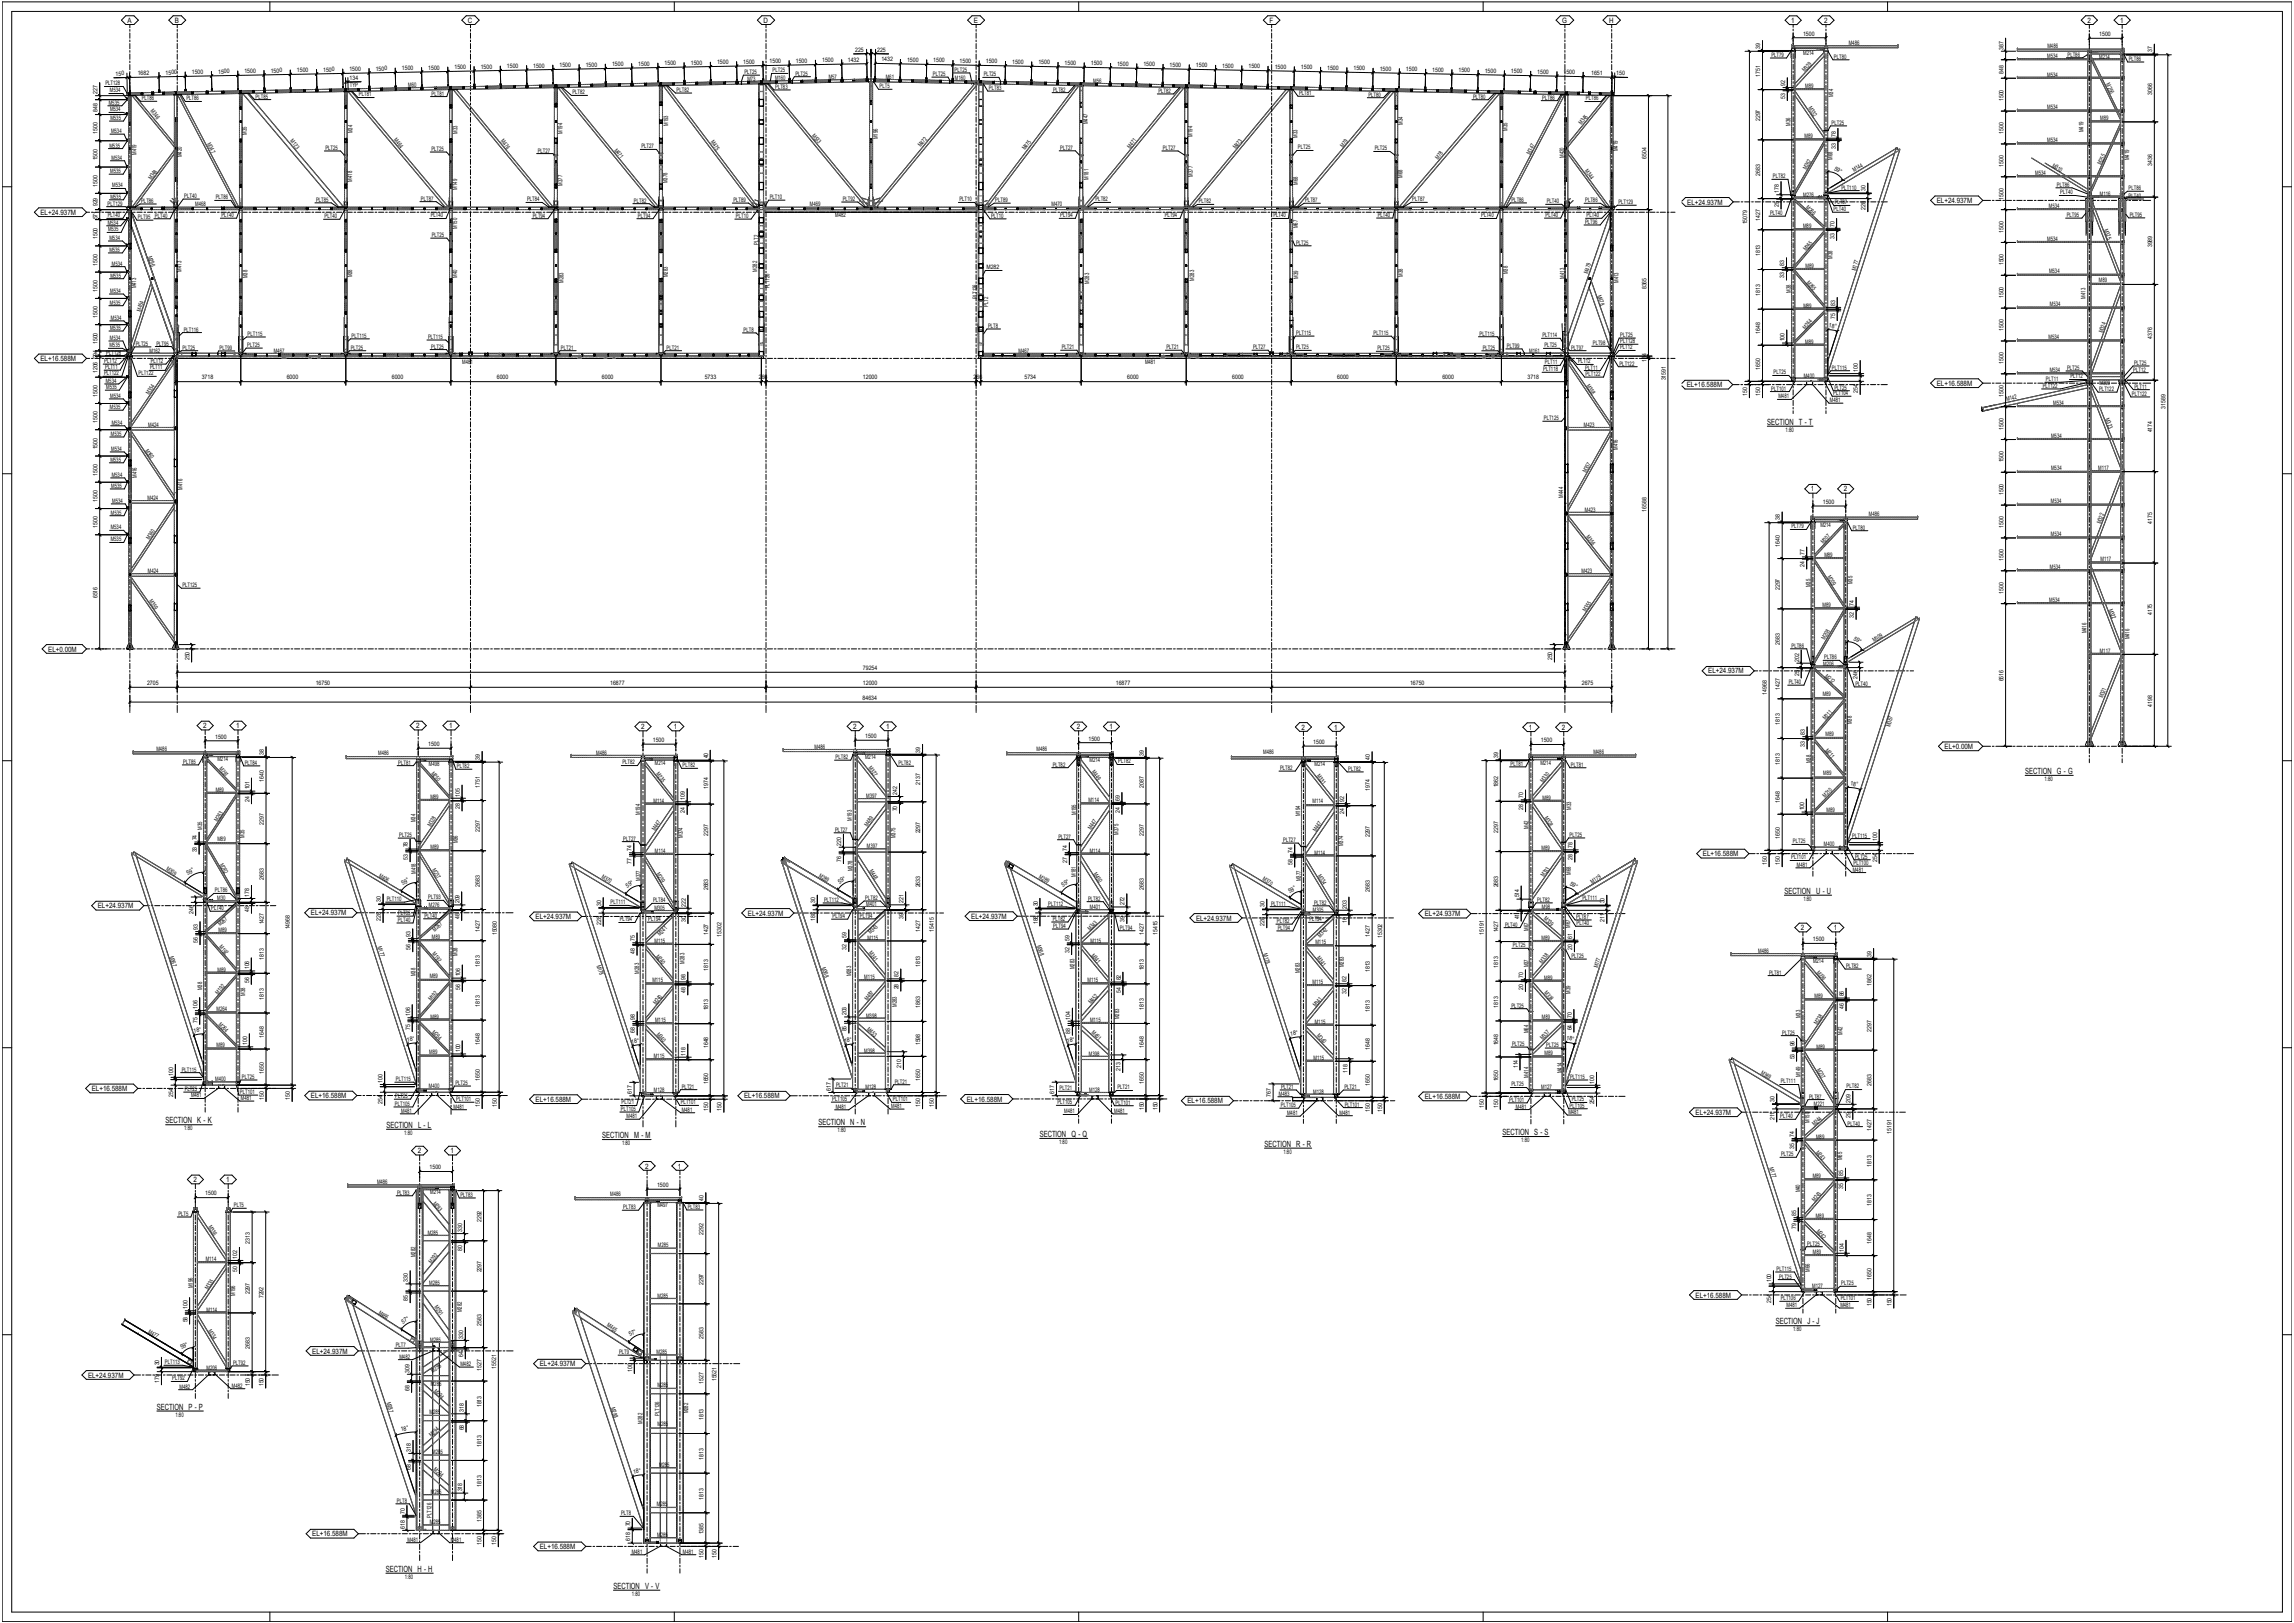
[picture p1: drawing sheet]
<svg xmlns="http://www.w3.org/2000/svg" width="1189mm" height="841mm" viewBox="0 0 1189 841" stroke-linecap="round" stroke-linejoin="round" font-family="sans-serif">
<defs><g id="words">
<g font-size="4.4">
<text x="916" y="220">SECTION T - T</text>
<text x="1050" y="401">SECTION G - G</text>
<text x="925" y="463">SECTION U - U</text>
<text x="86" y="582">SECTION K - K</text>
<text x="200" y="584">SECTION L - L</text>
<text x="424" y="583">SECTION N - N</text>
<text x="312" y="590">SECTION M - M</text>
<text x="539" y="589">SECTION Q - Q</text>
<text x="779" y="588">SECTION S - S</text>
<text x="655" y="594">SECTION R - R</text>
<text x="920" y="686">SECTION J - J</text>
<text x="81" y="731">SECTION P - P</text>
<text x="200" y="815">SECTION H - H</text>
<text x="318" y="823">SECTION V - V</text>
</g>
<g font-size="3.8">
<text x="66" y="12">A</text>
<text x="91" y="12">B</text>
<text x="243" y="12">C</text>
<text x="396" y="12">D</text>
<text x="505" y="12">E</text>
<text x="658" y="12">F</text>
<text x="810" y="12">G</text>
<text x="834" y="12">H</text>
<text x="928" y="12">1</text>
<text x="945" y="12">2</text>
<text x="1082" y="12">2</text>
<text x="1099" y="12">1</text>
<text x="874" y="106">EL+24.937M</text>
<text x="1004" y="105">EL+24.937M</text>
<text x="21" y="111">EL+24.937M</text>
<text x="21" y="187">EL+16.588M</text>
<text x="874" y="201">EL+16.588M</text>
<text x="1004" y="200">EL+16.588M</text>
<text x="939" y="255">1</text>
<text x="956" y="255">2</text>
<text x="25" y="338">EL+0.00M</text>
<text x="885" y="349">EL+24.937M</text>
<text x="105" y="377">2</text>
<text x="122" y="377">1</text>
<text x="216" y="377">2</text>
<text x="233" y="377">1</text>
<text x="332" y="378">2</text>
<text x="349" y="378">1</text>
<text x="442" y="378">2</text>
<text x="459" y="378">1</text>
<text x="558" y="378">2</text>
<text x="575" y="378">1</text>
<text x="674" y="378">2</text>
<text x="692" y="378">1</text>
<text x="792" y="378">1</text>
<text x="809" y="378">2</text>
<text x="1008" y="388">EL+0.00M</text>
<text x="883" y="444">EL+16.588M</text>
<text x="51" y="471">EL+24.937M</text>
<text x="161" y="474">EL+24.937M</text>
<text x="278" y="476">EL+24.937M</text>
<text x="388" y="474">EL+24.937M</text>
<text x="503" y="476">EL+24.937M</text>
<text x="620" y="477">EL+24.937M</text>
<text x="738" y="475">EL+24.937M</text>
<text x="933" y="482">2</text>
<text x="950" y="482">1</text>
<text x="48" y="565">EL+16.588M</text>
<text x="161" y="569">EL+16.588M</text>
<text x="386" y="569">EL+16.588M</text>
<text x="738" y="569">EL+16.588M</text>
<text x="278" y="571">EL+16.588M</text>
<text x="501" y="571">EL+16.588M</text>
<text x="615" y="572">EL+16.588M</text>
<text x="879" y="578">EL+24.937M</text>
<text x="216" y="598">2</text>
<text x="233" y="598">1</text>
<text x="334" y="606">2</text>
<text x="351" y="606">1</text>
<text x="100" y="613">2</text>
<text x="117" y="613">1</text>
<text x="879" y="672">EL+16.588M</text>
<text x="162" y="701">EL+24.937M</text>
<text x="46" y="714">EL+24.937M</text>
<text x="280" y="708">EL+24.937M</text>
<text x="162" y="796">EL+16.588M</text>
<text x="280" y="803">EL+16.588M</text>
</g>
<g font-size="3.2">
<text x="934" y="18">1500</text>
<text x="958" y="23">M486</text>
<text x="1088" y="19">1500</text>
<text x="443" y="27" transform="rotate(-1 443 27)">225</text>
<text x="455" y="27" transform="rotate(1 455 27)">225</text>
<text x="912" y="25" transform="rotate(-90 912 25)">39</text>
<text x="918" y="30">PLT79</text>
<text x="935" y="29">M214</text>
<text x="1038" y="26" transform="rotate(-90 1038 26)">387</text>
<text x="1061" y="25">M486</text>
<text x="1071" y="29">PLT86</text>
<text x="1115" y="27" transform="rotate(-90 1115 27)">37</text>
<text x="236" y="36" transform="rotate(-1 236 36)">1500</text>
<text x="249" y="36" transform="rotate(-1 249 36)">1500</text>
<text x="263" y="35" transform="rotate(-1 263 35)">1500</text>
<text x="276" y="35" transform="rotate(-1 276 35)">1500</text>
<text x="290" y="35" transform="rotate(-1 290 35)">1500</text>
<text x="304" y="35" transform="rotate(-1 304 35)">1500</text>
<text x="317" y="34" transform="rotate(-1 317 34)">1500</text>
<text x="331" y="34" transform="rotate(-1 331 34)">1500</text>
<text x="344" y="34" transform="rotate(-1 344 34)">1500</text>
<text x="358" y="34" transform="rotate(-1 358 34)">1500</text>
<text x="372" y="33" transform="rotate(-1 372 33)">1500</text>
<text x="385" y="33" transform="rotate(-1 385 33)">1500</text>
<text x="399" y="33" transform="rotate(-1 399 33)">1500</text>
<text x="412" y="33" transform="rotate(-1 412 33)">1500</text>
<text x="426" y="32" transform="rotate(-1 426 32)">1500</text>
<text x="439" y="32" transform="rotate(-1 439 32)">1432</text>
<text x="457" y="32" transform="rotate(1 457 32)">1432</text>
<text x="470" y="32" transform="rotate(1 470 32)">1500</text>
<text x="484" y="32" transform="rotate(1 484 32)">1500</text>
<text x="497" y="33" transform="rotate(1 497 33)">1500</text>
<text x="511" y="33" transform="rotate(1 511 33)">1500</text>
<text x="525" y="33" transform="rotate(1 525 33)">1500</text>
<text x="538" y="33" transform="rotate(1 538 33)">1500</text>
<text x="552" y="34" transform="rotate(1 552 34)">1500</text>
<text x="565" y="34" transform="rotate(1 565 34)">1500</text>
<text x="579" y="34" transform="rotate(1 579 34)">1500</text>
<text x="593" y="34" transform="rotate(1 593 34)">1500</text>
<text x="606" y="35" transform="rotate(1 606 35)">1500</text>
<text x="620" y="35" transform="rotate(1 620 35)">1500</text>
<text x="633" y="35" transform="rotate(1 633 35)">1500</text>
<text x="647" y="35" transform="rotate(1 647 35)">1500</text>
<text x="661" y="36" transform="rotate(1 661 36)">1500</text>
<text x="674" y="36" transform="rotate(1 674 36)">1500</text>
<text x="950" y="30">PLT80</text>
<text x="1061" y="30">M534</text>
<text x="1088" y="30">M214</text>
<text x="1103" y="32">PLT86</text>
<text x="60" y="39" transform="rotate(-1 60 39)">150</text>
<text x="71" y="39" transform="rotate(-1 71 39)">1682</text>
<text x="86" y="39" transform="rotate(-1 86 39)">1500</text>
<text x="99" y="38" transform="rotate(-1 99 38)">1500</text>
<text x="113" y="38" transform="rotate(-1 113 38)">1500</text>
<text x="127" y="38" transform="rotate(-1 127 38)">1500</text>
<text x="140" y="38" transform="rotate(-1 140 38)">1500</text>
<text x="154" y="37" transform="rotate(-1 154 37)">1500</text>
<text x="167" y="37" transform="rotate(-1 167 37)">1500</text>
<text x="181" y="37" transform="rotate(-1 181 37)">1500</text>
<text x="181" y="41" transform="rotate(-1 181 41)">134</text>
<text x="195" y="37" transform="rotate(-1 195 37)">1500</text>
<text x="208" y="36" transform="rotate(-1 208 36)">1500</text>
<text x="222" y="36" transform="rotate(-1 222 36)">1500</text>
<text x="386" y="38">PLT25</text>
<text x="387" y="42" transform="rotate(-1 387 42)">M73</text>
<text x="400" y="38">PLT25</text>
<text x="402" y="42" transform="rotate(-1 402 42)">M160</text>
<text x="412" y="39">PLT25</text>
<text x="429" y="41" transform="rotate(-1 429 41)">M57</text>
<text x="459" y="41" transform="rotate(1 459 41)">M61</text>
<text x="483" y="39">PLT25</text>
<text x="495" y="37">PLT25</text>
<text x="495" y="41" transform="rotate(1 495 41)">M160</text>
<text x="510" y="40">PLT25</text>
<text x="688" y="36" transform="rotate(1 688 36)">1500</text>
<text x="701" y="36" transform="rotate(1 701 36)">1500</text>
<text x="715" y="37" transform="rotate(1 715 37)">1500</text>
<text x="729" y="37" transform="rotate(1 729 37)">1500</text>
<text x="742" y="37" transform="rotate(1 742 37)">1500</text>
<text x="756" y="37" transform="rotate(1 756 37)">1500</text>
<text x="769" y="38" transform="rotate(1 769 38)">1500</text>
<text x="783" y="38" transform="rotate(1 783 38)">1500</text>
<text x="797" y="38" transform="rotate(1 797 38)">1500</text>
<text x="810" y="38" transform="rotate(1 810 38)">1500</text>
<text x="825" y="39" transform="rotate(1 825 39)">1651</text>
<text x="838" y="39" transform="rotate(1 838 39)">150</text>
<text x="912" y="40" transform="rotate(-90 912 40)">1751</text>
<text x="935" y="38" transform="rotate(-47 935 38)">M329</text>
<text x="1038" y="38" transform="rotate(-90 1038 38)">848</text>
<text x="1061" y="40">M534</text>
<text x="55" y="44">PLT128</text>
<text x="57" y="48">M534</text>
<text x="181" y="45">TYP</text>
<text x="212" y="45" transform="rotate(-1 212 45)">M60</text>
<text x="351" y="48">PLT82</text>
<text x="402" y="46">PLT83</text>
<text x="456" y="46">PLT5</text>
<text x="512" y="47">PLT83</text>
<text x="546" y="47">PLT82</text>
<text x="567" y="43" transform="rotate(1 567 43)">M56</text>
<text x="925" y="45" transform="rotate(-90 925 45)">92</text>
<text x="936" y="46">M89</text>
<text x="1091" y="44" transform="rotate(64 1091 44)">M256</text>
<text x="51" y="49" transform="rotate(-90 51 49)">227</text>
<text x="73" y="52">PLT86</text>
<text x="97" y="52">PLT86</text>
<text x="132" y="51">PLT85</text>
<text x="186" y="50">PLT81</text>
<text x="224" y="49">PLT81</text>
<text x="297" y="49">PLT82</text>
<text x="600" y="48">PLT82</text>
<text x="673" y="49">PLT81</text>
<text x="709" y="50">PLT80</text>
<text x="763" y="51">PLT80</text>
<text x="799" y="52">PLT86</text>
<text x="822" y="52">PLT86</text>
<text x="925" y="51" transform="rotate(-90 925 51)">53</text>
<text x="950" y="50" transform="rotate(-90 950 50)">M34</text>
<text x="1038" y="52" transform="rotate(-90 1038 52)">1500</text>
<text x="1115" y="49" transform="rotate(-90 1115 49)">3066</text>
<text x="51" y="58" transform="rotate(-90 51 58)">848</text>
<text x="56" y="54">M535</text>
<text x="57" y="58">M534</text>
<text x="78" y="58" transform="rotate(51 78 58)">M346</text>
<text x="937" y="56" transform="rotate(57 937 56)">M332</text>
<text x="1061" y="57">M534</text>
<text x="57" y="62">M535</text>
<text x="346" y="65" transform="rotate(-90 346 65)">M193</text>
<text x="564" y="64" transform="rotate(-90 564 64)">M447</text>
<text x="727" y="65" transform="rotate(-90 727 65)">M34</text>
<text x="820" y="65" transform="rotate(-51 820 65)">M345</text>
<text x="912" y="63" transform="rotate(-90 912 63)">2297</text>
<text x="928" y="65" transform="rotate(-91 928 65)">M36</text>
<text x="949" y="65">PLT25</text>
<text x="1088" y="62">M89</text>
<text x="51" y="70" transform="rotate(-90 51 70)">1500</text>
<text x="58" y="69">M534</text>
<text x="128" y="70" transform="rotate(-90 128 70)">M35</text>
<text x="183" y="69" transform="rotate(-90 183 69)">M34</text>
<text x="237" y="69" transform="rotate(-90 237 69)">M33</text>
<text x="291" y="69" transform="rotate(-90 291 69)">M194</text>
<text x="421" y="70" transform="rotate(51 421 70)">M533</text>
<text x="618" y="71" transform="rotate(-90 618 71)">M194</text>
<text x="672" y="71" transform="rotate(-90 672 71)">M33</text>
<text x="781" y="68" transform="rotate(-90 781 68)">M35</text>
<text x="935" y="72">M89</text>
<text x="951" y="71" transform="rotate(-90 951 71)">78</text>
<text x="1038" y="69" transform="rotate(-90 1038 69)">1500</text>
<text x="1080" y="68" transform="rotate(-90 1080 68)">M419</text>
<text x="57" y="76">M535</text>
<text x="107" y="75" transform="rotate(62 107 75)">M347</text>
<text x="150" y="73" transform="rotate(50 150 73)">M123</text>
<text x="169" y="78">PLT25</text>
<text x="204" y="73" transform="rotate(50 204 73)">M464</text>
<text x="259" y="73" transform="rotate(51 259 73)">M476</text>
<text x="332" y="77">PLT27</text>
<text x="368" y="74" transform="rotate(53 368 74)">M475</text>
<text x="455" y="72" transform="rotate(-90 455 72)">M196</text>
<text x="477" y="76" transform="rotate(-51 477 76)">M472</text>
<text x="531" y="78" transform="rotate(-53 531 78)">M475</text>
<text x="549" y="78">PLT27</text>
<text x="586" y="77" transform="rotate(-51 586 77)">M471</text>
<text x="603" y="78">PLT27</text>
<text x="640" y="77" transform="rotate(-50 640 77)">M473</text>
<text x="673" y="77">PLT25</text>
<text x="696" y="77" transform="rotate(-50 696 77)">M79</text>
<text x="712" y="78">PLT25</text>
<text x="951" y="77" transform="rotate(-90 951 77)">33</text>
<text x="1061" y="74">M534</text>
<text x="51" y="83" transform="rotate(-90 51 83)">1500</text>
<text x="58" y="83">M534</text>
<text x="71" y="80" transform="rotate(-90 71 80)">M419</text>
<text x="94" y="81" transform="rotate(-90 94 81)">M420</text>
<text x="224" y="78">PLT25</text>
<text x="279" y="79">PLT27</text>
<text x="318" y="78" transform="rotate(51 318 78)">M471</text>
<text x="745" y="83" transform="rotate(-50 745 83)">M78</text>
<text x="793" y="80" transform="rotate(-62 793 80)">M347</text>
<text x="811" y="82" transform="rotate(-90 811 82)">M420</text>
<text x="839" y="78" transform="rotate(-90 839 78)">M419</text>
<text x="853" y="82" transform="rotate(-90 853 82)">6504</text>
<text x="950" y="83" transform="rotate(-90 950 83)">M68</text>
<text x="1103" y="83" transform="rotate(-90 1103 83)">M419</text>
<text x="57" y="90">M535</text>
<text x="821" y="89" transform="rotate(53 821 89)">M344</text>
<text x="936" y="88" transform="rotate(-60 936 88)">M262</text>
<text x="950" y="88" transform="rotate(29 950 88)">59°</text>
<text x="961" y="89" transform="rotate(-31 961 89)">M144</text>
<text x="1038" y="86" transform="rotate(-90 1038 86)">1500</text>
<text x="1063" y="86" transform="rotate(31 1063 86)">M310</text>
<text x="1089" y="85" transform="rotate(-66 1089 85)">M255</text>
<text x="1115" y="86" transform="rotate(-90 1115 86)">3436</text>
<text x="78" y="93" transform="rotate(-53 78 93)">M348</text>
<text x="183" y="94" transform="rotate(-90 183 94)">M418</text>
<text x="346" y="95" transform="rotate(-90 346 95)">M378</text>
<text x="564" y="93" transform="rotate(-90 564 93)">M181</text>
<text x="618" y="92" transform="rotate(-90 618 92)">M377</text>
<text x="673" y="96" transform="rotate(-90 673 96)">M68</text>
<text x="727" y="92" transform="rotate(-90 727 92)">M68</text>
<text x="912" y="91" transform="rotate(-90 912 91)">2683</text>
<text x="919" y="92">PLT82</text>
<text x="1055" y="91">M534</text>
<text x="51" y="97" transform="rotate(-90 51 97)">1500</text>
<text x="58" y="97">M534</text>
<text x="237" y="98" transform="rotate(-90 237 98)">M149</text>
<text x="292" y="96" transform="rotate(-90 292 96)">M377</text>
<text x="922" y="100" transform="rotate(-90 922 100)">178</text>
<text x="934" y="102">M276</text>
<text x="954" y="98">PLT110</text>
<text x="967" y="99" transform="rotate(-90 967 99)">30</text>
<text x="1066" y="97">PLT86</text>
<text x="1068" y="101">PLT40</text>
<text x="1088" y="101">M116</text>
<text x="1103" y="99">PLT86</text>
<text x="51" y="107" transform="rotate(-90 51 107)">929</text>
<text x="56" y="107">PLT129</text>
<text x="57" y="103">M535</text>
<text x="73" y="105">PLT86</text>
<text x="95" y="103">PLT40</text>
<text x="101" y="107">M468</text>
<text x="112" y="103">PLT86</text>
<text x="164" y="105">PLT85</text>
<text x="218" y="104">PLT87</text>
<text x="273" y="104">PLT84</text>
<text x="329" y="105">PLT82</text>
<text x="380" y="105">PLT89</text>
<text x="399" y="103">PLT10</text>
<text x="420" y="107">M469</text>
<text x="437" y="104">PLT92</text>
<text x="497" y="104">PLT10</text>
<text x="516" y="105">PLT89</text>
<text x="545" y="107">M470</text>
<text x="568" y="104">PLT82</text>
<text x="621" y="105">PLT82</text>
<text x="676" y="105">PLT87</text>
<text x="732" y="104">PLT87</text>
<text x="783" y="105">PLT86</text>
<text x="802" y="105">PLT40</text>
<text x="822" y="105">PLT86</text>
<text x="839" y="106">PLT129</text>
<text x="922" y="107" transform="rotate(-90 922 107)">25</text>
<text x="951" y="106">PLT87</text>
<text x="1038" y="103" transform="rotate(-90 1038 103)">1500</text>
<text x="1062" y="108">M534</text>
<text x="1103" y="103">PLT40</text>
<text x="51" y="114" transform="rotate(-90 51 114)">571</text>
<text x="56" y="113">PLT40</text>
<text x="71" y="114">PLT95</text>
<text x="80" y="113">PLT40</text>
<text x="115" y="113">PLT40</text>
<text x="168" y="113">PLT40</text>
<text x="223" y="113">PLT40</text>
<text x="276" y="113">PLT94</text>
<text x="331" y="113">PLT94</text>
<text x="381" y="113">PLT10</text>
<text x="433" y="112">M482</text>
<text x="514" y="113">PLT10</text>
<text x="549" y="113">PLT94</text>
<text x="604" y="113">PLT94</text>
<text x="660" y="113">PLT40</text>
<text x="714" y="112">PLT40</text>
<text x="768" y="113">PLT40</text>
<text x="801" y="112">PLT40</text>
<text x="822" y="113">PLT40</text>
<text x="917" y="111">PLT40</text>
<text x="936" y="108" transform="rotate(43 936 108)">M266</text>
<text x="950" y="109">PLT40</text>
<text x="967" y="109" transform="rotate(-90 967 109)">228</text>
<text x="1071" y="112">PLT95</text>
<text x="1104" y="112">PLT95</text>
<text x="56" y="116">M534</text>
<text x="56" y="120">M535</text>
<text x="237" y="118" transform="rotate(-90 237 118)">M150</text>
<text x="673" y="118" transform="rotate(-90 673 118)">M67</text>
<text x="821" y="116">PLT96</text>
<text x="905" y="116" transform="rotate(-90 905 116)">15079</text>
<text x="912" y="114" transform="rotate(-90 912 114)">1427</text>
<text x="934" y="118">M89</text>
<text x="951" y="117" transform="rotate(-90 951 117)">70</text>
<text x="1090" y="119" transform="rotate(68 1090 119)">M325</text>
<text x="51" y="124" transform="rotate(-90 51 124)">1500</text>
<text x="57" y="124">M534</text>
<text x="224" y="123">PLT25</text>
<text x="951" y="124" transform="rotate(-90 951 124)">33</text>
<text x="1038" y="120" transform="rotate(-90 1038 120)">1500</text>
<text x="1061" y="125">M534</text>
<text x="57" y="131">M535</text>
<text x="393" y="127" transform="rotate(-90 393 127)">PLT2</text>
<text x="672" y="127">PLT25</text>
<text x="936" y="130" transform="rotate(-50 936 130)">M265</text>
<text x="1115" y="128" transform="rotate(-90 1115 128)">3989</text>
<text x="51" y="138" transform="rotate(-90 51 138)">1500</text>
<text x="58" y="138">M534</text>
<text x="77" y="133" transform="rotate(71 77 133)">M296</text>
<text x="912" y="133" transform="rotate(-90 912 133)">1813</text>
<text x="925" y="138" transform="rotate(-90 925 138)">83</text>
<text x="950" y="134" transform="rotate(-90 950 134)">M38</text>
<text x="1038" y="137" transform="rotate(-90 1038 137)">1500</text>
<text x="57" y="144">M535</text>
<text x="94" y="141" transform="rotate(-90 94 141)">M413</text>
<text x="182" y="144" transform="rotate(-90 182 144)">M38</text>
<text x="237" y="144" transform="rotate(-90 237 144)">M40</text>
<text x="346" y="144" transform="rotate(-90 346 144)">M283</text>
<text x="392" y="141" transform="rotate(-90 392 141)">M282</text>
<text x="511" y="140">M282</text>
<text x="727" y="144" transform="rotate(-90 727 144)">M38</text>
<text x="781" y="142" transform="rotate(-90 781 142)">M38</text>
<text x="823" y="142" transform="rotate(-71 823 142)">M479</text>
<text x="936" y="139">M89</text>
<text x="962" y="140" transform="rotate(-72 962 140)">M177</text>
<text x="1062" y="141">M534</text>
<text x="71" y="149" transform="rotate(-90 71 149)">M413</text>
<text x="128" y="144" transform="rotate(-90 128 144)">M38</text>
<text x="292" y="147" transform="rotate(-90 292 147)">M283</text>
<text x="399" y="149" transform="rotate(-90 399 149)">PLT126</text>
<text x="564" y="147" transform="rotate(-90 564 147)">M283</text>
<text x="619" y="145" transform="rotate(-90 619 145)">M283</text>
<text x="673" y="144" transform="rotate(-90 673 144)">M39</text>
<text x="811" y="144" transform="rotate(-90 811 144)">M413</text>
<text x="839" y="147" transform="rotate(-90 839 147)">M413</text>
<text x="853" y="150" transform="rotate(-90 853 150)">8365</text>
<text x="925" y="144" transform="rotate(-90 925 144)">33</text>
<text x="936" y="147" transform="rotate(49 936 147)">M265</text>
<text x="1088" y="146">M89</text>
<text x="51" y="151" transform="rotate(-90 51 151)">1500</text>
<text x="57" y="152">M534</text>
<text x="506" y="155" transform="rotate(-90 506 155)">PLT126</text>
<text x="828" y="153" transform="rotate(71 828 153)">M478</text>
<text x="912" y="153" transform="rotate(-90 912 153)">1813</text>
<text x="928" y="152" transform="rotate(-90 928 152)">M38</text>
<text x="1038" y="155" transform="rotate(-90 1038 155)">1500</text>
<text x="1081" y="155" transform="rotate(-90 1081 155)">M413</text>
<text x="57" y="158">M535</text>
<text x="73" y="162" transform="rotate(-72 73 162)">M454</text>
<text x="512" y="159" transform="rotate(-90 512 159)">PLT2</text>
<text x="935" y="159">M89</text>
<text x="951" y="158" transform="rotate(-90 951 158)">83</text>
<text x="1062" y="159">M534</text>
<text x="51" y="165" transform="rotate(-90 51 165)">1500</text>
<text x="57" y="166">M534</text>
<text x="951" y="165" transform="rotate(-90 951 165)">75</text>
<text x="57" y="171">M535</text>
<text x="95" y="172">PLT116</text>
<text x="385" y="172">PLT8</text>
<text x="512" y="170">PLT8</text>
<text x="672" y="174">PLT115</text>
<text x="712" y="174">PLT115</text>
<text x="767" y="174">PLT115</text>
<text x="912" y="173" transform="rotate(-90 912 173)">1648</text>
<text x="936" y="171" transform="rotate(-47 936 171)">M264</text>
<text x="948" y="170" transform="rotate(9 948 170)">18°</text>
<text x="1038" y="172" transform="rotate(-90 1038 172)">1500</text>
<text x="1090" y="173" transform="rotate(-70 1090 173)">M324</text>
<text x="51" y="178" transform="rotate(-90 51 178)">1500</text>
<text x="57" y="180">M535</text>
<text x="57" y="176">M534</text>
<text x="70" y="179">PLT25</text>
<text x="81" y="179">PLT95</text>
<text x="128" y="180">PLT25</text>
<text x="128" y="174">PLT115</text>
<text x="182" y="175">PLT115</text>
<text x="222" y="176">PLT115</text>
<text x="799" y="175">PLT114</text>
<text x="800" y="180">PLT25</text>
<text x="825" y="179">PLT98</text>
<text x="840" y="178">PLT128</text>
<text x="840" y="175">PLT25</text>
<text x="925" y="177" transform="rotate(-90 925 177)">100</text>
<text x="936" y="178">M89</text>
<text x="1062" y="176">M534</text>
<text x="1115" y="176" transform="rotate(-90 1115 176)">4376</text>
<text x="51" y="186" transform="rotate(-90 51 186)">294</text>
<text x="55" y="184">PLT128</text>
<text x="77" y="183">M162</text>
<text x="95" y="181">PLT25</text>
<text x="114" y="181">PLT99</text>
<text x="142" y="183">M467</text>
<text x="182" y="181">PLT25</text>
<text x="223" y="181">PLT25</text>
<text x="291" y="181">PLT21</text>
<text x="345" y="181">PLT21</text>
<text x="528" y="183">M467</text>
<text x="550" y="181">PLT21</text>
<text x="604" y="181">PLT21</text>
<text x="649" y="181">PLT27</text>
<text x="672" y="181">PLT25</text>
<text x="714" y="181">PLT25</text>
<text x="768" y="181">PLT25</text>
<text x="781" y="180">PLT99</text>
<text x="792" y="183">M161</text>
<text x="814" y="181">PLT97</text>
<text x="840" y="181">PLT12</text>
<text x="54" y="188">PLT12</text>
<text x="55" y="191">PLT11</text>
<text x="78" y="191">PLT11</text>
<text x="78" y="188">PLT12</text>
<text x="240" y="188">M481</text>
<text x="593" y="189">M481</text>
<text x="801" y="189">PLT11</text>
<text x="818" y="188">PLT12</text>
<text x="822" y="191">PLT11</text>
<text x="839" y="189">PLT122</text>
<text x="853" y="188" transform="rotate(-90 853 188)">134</text>
<text x="912" y="192" transform="rotate(-90 912 192)">1650</text>
<text x="949" y="192">PLT115</text>
<text x="1038" y="189" transform="rotate(-90 1038 189)">1500</text>
<text x="1071" y="192">PLT25</text>
<text x="1106" y="189">PLT25</text>
<text x="51" y="193" transform="rotate(-90 51 193)">1206</text>
<text x="54" y="194">PLT122</text>
<text x="72" y="194">PLT122</text>
<text x="105" y="197">3718</text>
<text x="149" y="197">6000</text>
<text x="203" y="197">6000</text>
<text x="257" y="197">6000</text>
<text x="312" y="197">6000</text>
<text x="365" y="197">5733</text>
<text x="393" y="197">266</text>
<text x="447" y="197">12000</text>
<text x="505" y="197">266</text>
<text x="531" y="197">5734</text>
<text x="584" y="197">6000</text>
<text x="639" y="197">6000</text>
<text x="693" y="197">6000</text>
<text x="748" y="197">6000</text>
<text x="792" y="197">3718</text>
<text x="800" y="192">PLT118</text>
<text x="822" y="195">PLT122</text>
<text x="863" y="197" transform="rotate(-90 863 197)">31591</text>
<text x="919" y="194">PLT25</text>
<text x="935" y="196">M400</text>
<text x="963" y="193" transform="rotate(-90 963 193)">100</text>
<text x="1060" y="198">PLT11</text>
<text x="1062" y="193">M534</text>
<text x="1073" y="196">PLT12</text>
<text x="1106" y="193">PLT12</text>
<text x="55" y="198">M534</text>
<text x="55" y="202">M535</text>
<text x="822" y="200" transform="rotate(56 822 200)">M358</text>
<text x="918" y="202">PLT101</text>
<text x="951" y="202">PLT25</text>
<text x="963" y="203" transform="rotate(-90 963 203)">254</text>
<text x="1059" y="201">PLT122</text>
<text x="1088" y="203">PLT122</text>
<text x="1088" y="199">M399</text>
<text x="1106" y="201">PLT11</text>
<text x="51" y="206" transform="rotate(-90 51 206)">1500</text>
<text x="57" y="206">M534</text>
<text x="77" y="205" transform="rotate(-56 77 205)">M354</text>
<text x="905" y="205" transform="rotate(-90 905 205)">150</text>
<text x="912" y="205" transform="rotate(-90 912 205)">150</text>
<text x="922" y="206">M481</text>
<text x="948" y="208">M481</text>
<text x="950" y="205">PLT104</text>
<text x="1038" y="206" transform="rotate(-90 1038 206)">1500</text>
<text x="1040" y="208" transform="rotate(-12 1040 208)">M142</text>
<text x="1064" y="210">M534</text>
<text x="1105" y="205">PLT122</text>
<text x="57" y="212">M535</text>
<text x="1122" y="212" transform="rotate(-90 1122 212)">31589</text>
<text x="51" y="219" transform="rotate(-90 51 219)">1500</text>
<text x="58" y="220">M534</text>
<text x="77" y="221">M424</text>
<text x="800" y="218">PLT125</text>
<text x="821" y="221">M423</text>
<text x="1091" y="217" transform="rotate(68 1091 217)">M323</text>
<text x="57" y="226">M535</text>
<text x="925" y="224">1:80</text>
<text x="1038" y="223" transform="rotate(-90 1038 223)">1500</text>
<text x="1063" y="227">M534</text>
<text x="1115" y="224" transform="rotate(-90 1115 224)">4174</text>
<text x="51" y="233" transform="rotate(-90 51 233)">1500</text>
<text x="58" y="234">M534</text>
<text x="75" y="233" transform="rotate(57 75 233)">M360</text>
<text x="838" y="233" transform="rotate(-90 838 233)">M416</text>
<text x="57" y="239">M535</text>
<text x="1038" y="240" transform="rotate(-90 1038 240)">1500</text>
<text x="822" y="245" transform="rotate(-61 822 245)">M357</text>
<text x="1063" y="244">M534</text>
<text x="1087" y="244">M117</text>
<text x="51" y="246" transform="rotate(-90 51 246)">1500</text>
<text x="58" y="247">M534</text>
<text x="71" y="248" transform="rotate(-90 71 248)">M416</text>
<text x="58" y="253">M535</text>
<text x="95" y="254" transform="rotate(-90 95 254)">M416</text>
<text x="810" y="258" transform="rotate(-90 810 258)">M444</text>
<text x="1038" y="257" transform="rotate(-90 1038 257)">1500</text>
<text x="51" y="260" transform="rotate(-90 51 260)">1500</text>
<text x="58" y="261">M534</text>
<text x="76" y="259">M424</text>
<text x="945" y="261">1500</text>
<text x="1063" y="261">M534</text>
<text x="57" y="267">M535</text>
<text x="821" y="265">M423</text>
<text x="853" y="265" transform="rotate(-90 853 265)">16588</text>
<text x="922" y="270" transform="rotate(-90 922 270)">38</text>
<text x="969" y="267">M486</text>
<text x="51" y="274" transform="rotate(-90 51 274)">1500</text>
<text x="57" y="274">M534</text>
<text x="928" y="274">PLT79</text>
<text x="943" y="273">M214</text>
<text x="960" y="274">PLT80</text>
<text x="1038" y="274" transform="rotate(-90 1038 274)">1500</text>
<text x="1089" y="272" transform="rotate(-69 1089 272)">M322</text>
<text x="1115" y="271" transform="rotate(-90 1115 271)">4175</text>
<text x="57" y="281">M535</text>
<text x="78" y="280" transform="rotate(-56 78 280)">M360</text>
<text x="822" y="278" transform="rotate(52 822 278)">M356</text>
<text x="1063" y="278">M534</text>
<text x="922" y="284" transform="rotate(-90 922 284)">1640</text>
<text x="935" y="288" transform="rotate(-90 935 288)">77</text>
<text x="945" y="282" transform="rotate(-47 945 282)">M207</text>
<text x="935" y="294" transform="rotate(-90 935 294)">24</text>
<text x="945" y="288">M89</text>
<text x="1038" y="291" transform="rotate(-90 1038 291)">1500</text>
<text x="1089" y="291">M117</text>
<text x="77" y="297">M424</text>
<text x="820" y="297">M423</text>
<text x="947" y="299" transform="rotate(57 947 299)">M209</text>
<text x="1062" y="295">M534</text>
<text x="95" y="304">PLT125</text>
<text x="922" y="306" transform="rotate(-90 922 306)">2297</text>
<text x="938" y="304" transform="rotate(-90 938 304)">M35</text>
<text x="960" y="303" transform="rotate(-90 960 303)">M35</text>
<text x="51" y="310" transform="rotate(-90 51 310)">6516</text>
<text x="77" y="311" transform="rotate(55 77 311)">M359</text>
<text x="1038" y="308" transform="rotate(-90 1038 308)">1500</text>
<text x="1062" y="312">M534</text>
<text x="822" y="317" transform="rotate(-56 822 317)">M355</text>
<text x="945" y="315">M89</text>
<text x="961" y="314" transform="rotate(-90 961 314)">74</text>
<text x="1093" y="316" transform="rotate(69 1093 316)">M322</text>
<text x="961" y="320" transform="rotate(-90 961 320)">32</text>
<text x="1115" y="319" transform="rotate(-90 1115 319)">4175</text>
<text x="1081" y="328" transform="rotate(-90 1081 328)">M416</text>
<text x="922" y="334" transform="rotate(-90 922 334)">2683</text>
<text x="928" y="336">PLT86</text>
<text x="946" y="332" transform="rotate(-60 946 332)">M208</text>
<text x="960" y="332" transform="rotate(29 960 332)">59°</text>
<text x="971" y="333" transform="rotate(-31 971 333)">M309</text>
<text x="1104" y="331" transform="rotate(-90 1104 331)">M416</text>
<text x="945" y="342">PLT86</text>
<text x="1088" y="338">M117</text>
<text x="98" y="342" transform="rotate(-90 98 342)">250</text>
<text x="447" y="347">79254</text>
<text x="804" y="342" transform="rotate(-90 804 342)">250</text>
<text x="932" y="343" transform="rotate(-90 932 343)">202</text>
<text x="945" y="345">M206</text>
<text x="932" y="350" transform="rotate(-90 932 350)">25</text>
<text x="946" y="351" transform="rotate(42 946 351)">M212</text>
<text x="963" y="352" transform="rotate(-90 963 352)">246</text>
<text x="1038" y="353" transform="rotate(-90 1038 353)">6516</text>
<text x="76" y="355">2705</text>
<text x="164" y="355">16750</text>
<text x="316" y="355">16877</text>
<text x="447" y="355">12000</text>
<text x="578" y="355">16877</text>
<text x="731" y="355">16750</text>
<text x="820" y="355">2675</text>
<text x="916" y="360" transform="rotate(-90 916 360)">14968</text>
<text x="922" y="357" transform="rotate(-90 922 357)">1427</text>
<text x="927" y="354">PLT40</text>
<text x="962" y="355">PLT40</text>
<text x="447" y="363">84634</text>
<text x="945" y="360">M89</text>
<text x="1090" y="362" transform="rotate(-69 1090 362)">M321</text>
<text x="1115" y="366" transform="rotate(-90 1115 366)">4198</text>
<text x="922" y="376" transform="rotate(-90 922 376)">1813</text>
<text x="946" y="373" transform="rotate(-48 946 373)">M211</text>
<text x="960" y="375" transform="rotate(-90 960 375)">M38</text>
<text x="980" y="377" transform="rotate(-72 980 377)">M367</text>
<text x="111" y="383">1500</text>
<text x="448" y="382">1500</text>
<text x="564" y="384">1500</text>
<text x="935" y="381" transform="rotate(-90 935 381)">83</text>
<text x="946" y="382">M89</text>
<text x="81" y="389">M486</text>
<text x="222" y="387">1500</text>
<text x="338" y="384">1500</text>
<text x="422" y="388">M486</text>
<text x="477" y="390" transform="rotate(-90 477 390)">39</text>
<text x="537" y="389">M486</text>
<text x="681" y="385">1500</text>
<text x="799" y="385">1500</text>
<text x="935" y="387" transform="rotate(-90 935 387)">33</text>
<text x="946" y="389" transform="rotate(49 946 389)">M211</text>
<text x="95" y="396">PLT85</text>
<text x="113" y="395">M214</text>
<text x="137" y="391" transform="rotate(-90 137 391)">38</text>
<text x="196" y="391">M486</text>
<text x="249" y="394" transform="rotate(-90 249 394)">39</text>
<text x="309" y="391">M486</text>
<text x="367" y="393" transform="rotate(-90 367 393)">40</text>
<text x="433" y="393">PLT82</text>
<text x="448" y="393">M214</text>
<text x="565" y="395">M214</text>
<text x="580" y="396">PLT82</text>
<text x="593" y="392" transform="rotate(-90 593 392)">39</text>
<text x="655" y="391">M486</text>
<text x="710" y="394" transform="rotate(-90 710 394)">40</text>
<text x="776" y="393" transform="rotate(-90 776 393)">39</text>
<text x="826" y="391">M486</text>
<text x="938" y="395" transform="rotate(-90 938 395)">M38</text>
<text x="113" y="399" transform="rotate(49 113 399)">M261</text>
<text x="127" y="396">PLT84</text>
<text x="206" y="396">PLT81</text>
<text x="222" y="397">M498</text>
<text x="223" y="401" transform="rotate(50 223 401)">M250</text>
<text x="237" y="398">PLT82</text>
<text x="323" y="396">PLT82</text>
<text x="339" y="396">M214</text>
<text x="340" y="401" transform="rotate(52 340 401)">M235</text>
<text x="354" y="398">PLT82</text>
<text x="450" y="398" transform="rotate(52 450 398)">M327</text>
<text x="466" y="396">PLT82</text>
<text x="546" y="397">PLT82</text>
<text x="566" y="400" transform="rotate(52 566 400)">M449</text>
<text x="663" y="399">PLT82</text>
<text x="681" y="397">M214</text>
<text x="699" y="399">PLT82</text>
<text x="783" y="397">PLT81</text>
<text x="798" y="396">M214</text>
<text x="814" y="397">PLT81</text>
<text x="922" y="396" transform="rotate(-90 922 396)">1813</text>
<text x="945" y="402">M89</text>
<text x="137" y="405" transform="rotate(-90 137 405)">1640</text>
<text x="477" y="407" transform="rotate(-90 477 407)">2137</text>
<text x="682" y="402" transform="rotate(53 682 402)">M331</text>
<text x="800" y="406" transform="rotate(-49 800 406)">M330</text>
<text x="959" y="407" transform="rotate(9 959 407)">18°</text>
<text x="1060" y="405">1:80</text>
<text x="112" y="410">M89</text>
<text x="129" y="409" transform="rotate(-90 129 409)">101</text>
<text x="223" y="414">M89</text>
<text x="238" y="413" transform="rotate(-90 238 413)">105</text>
<text x="249" y="408" transform="rotate(-90 249 408)">1751</text>
<text x="367" y="409" transform="rotate(-90 367 409)">1974</text>
<text x="449" y="414">M397</text>
<text x="465" y="412" transform="rotate(-90 465 412)">242</text>
<text x="593" y="408" transform="rotate(-90 593 408)">2087</text>
<text x="710" y="410" transform="rotate(-90 710 410)">1974</text>
<text x="776" y="408" transform="rotate(-90 776 408)">1862</text>
<text x="789" y="414" transform="rotate(-90 789 414)">70</text>
<text x="946" y="414" transform="rotate(-45 946 414)">M210</text>
<text x="129" y="416" transform="rotate(-90 129 416)">24</text>
<text x="238" y="419" transform="rotate(-90 238 419)">28</text>
<text x="339" y="416">M114</text>
<text x="355" y="415" transform="rotate(-90 355 415)">109</text>
<text x="564" y="415">M114</text>
<text x="580" y="415" transform="rotate(-90 580 415)">69</text>
<text x="680" y="416">M114</text>
<text x="697" y="416" transform="rotate(-90 697 416)">92</text>
<text x="789" y="420" transform="rotate(-90 789 420)">28</text>
<text x="799" y="414">M89</text>
<text x="814" y="420" transform="rotate(-90 814 420)">M33</text>
<text x="922" y="416" transform="rotate(-90 922 416)">1648</text>
<text x="935" y="420" transform="rotate(-90 935 420)">100</text>
<text x="113" y="426" transform="rotate(-56 113 426)">M263</text>
<text x="332" y="422" transform="rotate(-90 332 422)">M194</text>
<text x="355" y="421" transform="rotate(-90 355 421)">24</text>
<text x="441" y="425" transform="rotate(-90 441 425)">M193</text>
<text x="465" y="420" transform="rotate(-90 465 420)">70</text>
<text x="558" y="422" transform="rotate(-90 558 422)">M195</text>
<text x="580" y="421" transform="rotate(-90 580 421)">24</text>
<text x="674" y="423" transform="rotate(-90 674 423)">M194</text>
<text x="697" y="422" transform="rotate(-90 697 422)">24</text>
<text x="800" y="424" transform="rotate(57 800 424)">M328</text>
<text x="947" y="421">M89</text>
<text x="105" y="430" transform="rotate(-90 105 430)">M35</text>
<text x="137" y="428" transform="rotate(-90 137 428)">2297</text>
<text x="215" y="426" transform="rotate(-90 215 426)">M34</text>
<text x="223" y="429" transform="rotate(-57 223 429)">M328</text>
<text x="249" y="431" transform="rotate(-90 249 431)">2297</text>
<text x="339" y="431" transform="rotate(-56 339 431)">M447</text>
<text x="433" y="431">PLT27</text>
<text x="450" y="428" transform="rotate(-53 450 428)">M489</text>
<text x="477" y="432" transform="rotate(-90 477 432)">2297</text>
<text x="566" y="430" transform="rotate(-56 566 430)">M447</text>
<text x="682" y="431" transform="rotate(-56 682 431)">M447</text>
<text x="776" y="432" transform="rotate(-90 776 432)">2297</text>
<text x="792" y="430" transform="rotate(-90 792 430)">M42</text>
<text x="102" y="435" transform="rotate(-90 102 435)">74</text>
<text x="113" y="436">M89</text>
<text x="127" y="434" transform="rotate(-90 127 434)">M35</text>
<text x="207" y="434">PLT25</text>
<text x="237" y="437" transform="rotate(-90 237 437)">M36</text>
<text x="323" y="436">PLT27</text>
<text x="354" y="434" transform="rotate(-90 354 434)">M374</text>
<text x="367" y="433" transform="rotate(-90 367 433)">2297</text>
<text x="464" y="434" transform="rotate(-90 464 434)">M375</text>
<text x="548" y="435">PLT27</text>
<text x="580" y="433" transform="rotate(-90 580 433)">M375</text>
<text x="593" y="433" transform="rotate(-90 593 433)">2297</text>
<text x="665" y="436">PLT27</text>
<text x="710" y="434" transform="rotate(-90 710 434)">2297</text>
<text x="813" y="434">PLT25</text>
<text x="922" y="435" transform="rotate(-90 922 435)">1650</text>
<text x="929" y="437">PLT25</text>
<text x="960" y="434">PLT115</text>
<text x="973" y="436" transform="rotate(-90 973 436)">100</text>
<text x="102" y="442" transform="rotate(-90 102 442)">33</text>
<text x="211" y="439" transform="rotate(-90 211 439)">78</text>
<text x="223" y="440">M89</text>
<text x="327" y="441" transform="rotate(-90 327 441)">74</text>
<text x="339" y="442">M114</text>
<text x="436" y="438" transform="rotate(-90 436 438)">220</text>
<text x="449" y="440">M397</text>
<text x="553" y="441" transform="rotate(-90 553 441)">74</text>
<text x="565" y="442">M114</text>
<text x="670" y="442" transform="rotate(-90 670 442)">74</text>
<text x="681" y="443">M114</text>
<text x="696" y="438" transform="rotate(-90 696 438)">M374</text>
<text x="799" y="440">M89</text>
<text x="815" y="440" transform="rotate(-90 815 440)">78</text>
<text x="945" y="438">M400</text>
<text x="114" y="448" transform="rotate(60 114 448)">M262</text>
<text x="211" y="446" transform="rotate(-90 211 446)">53</text>
<text x="327" y="448" transform="rotate(-90 327 448)">77</text>
<text x="436" y="447" transform="rotate(-90 436 447)">76</text>
<text x="553" y="447" transform="rotate(-90 553 447)">27</text>
<text x="670" y="448" transform="rotate(-90 670 448)">58</text>
<text x="815" y="446" transform="rotate(-90 815 446)">28</text>
<text x="916" y="448" transform="rotate(-90 916 448)">150</text>
<text x="922" y="448" transform="rotate(-90 922 448)">150</text>
<text x="928" y="445">PLT101</text>
<text x="931" y="449">M481</text>
<text x="961" y="448">PLT100</text>
<text x="961" y="445">PLT25</text>
<text x="973" y="447" transform="rotate(-90 973 447)">254</text>
<text x="86" y="451" transform="rotate(31 86 451)">M309</text>
<text x="97" y="454" transform="rotate(-29 97 454)">59°</text>
<text x="137" y="456" transform="rotate(-90 137 456)">2683</text>
<text x="196" y="454" transform="rotate(31 196 454)">M406</text>
<text x="216" y="453" transform="rotate(-90 216 453)">M418</text>
<text x="224" y="451" transform="rotate(59 224 451)">M237</text>
<text x="312" y="455" transform="rotate(31 312 455)">M370</text>
<text x="340" y="453" transform="rotate(59 340 453)">M239</text>
<text x="424" y="454" transform="rotate(30 424 454)">M289</text>
<text x="442" y="451" transform="rotate(-90 442 451)">M378</text>
<text x="450" y="451" transform="rotate(58 450 451)">M448</text>
<text x="538" y="455" transform="rotate(31 538 455)">M289</text>
<text x="558" y="454" transform="rotate(-90 558 454)">M181</text>
<text x="567" y="453" transform="rotate(58 567 453)">M450</text>
<text x="683" y="454" transform="rotate(59 683 454)">M334</text>
<text x="800" y="455" transform="rotate(-55 800 455)">M333</text>
<text x="814" y="453" transform="rotate(-90 814 453)">M68</text>
<text x="960" y="452">M481</text>
<text x="209" y="459" transform="rotate(-30 209 459)">59°</text>
<text x="249" y="459" transform="rotate(-90 249 459)">2683</text>
<text x="325" y="460" transform="rotate(-30 325 460)">59°</text>
<text x="332" y="456" transform="rotate(-90 332 456)">M377</text>
<text x="367" y="461" transform="rotate(-90 367 461)">2683</text>
<text x="435" y="458" transform="rotate(-30 435 458)">59°</text>
<text x="477" y="460" transform="rotate(-90 477 460)">2633</text>
<text x="551" y="460" transform="rotate(-30 551 460)">59°</text>
<text x="593" y="461" transform="rotate(-90 593 461)">2683</text>
<text x="654" y="456" transform="rotate(31 654 456)">M370</text>
<text x="674" y="457" transform="rotate(-90 674 457)">M377</text>
<text x="776" y="460" transform="rotate(-90 776 460)">2683</text>
<text x="813" y="458" transform="rotate(30 813 458)">59°</text>
<text x="825" y="458" transform="rotate(-31 825 458)">M179</text>
<text x="111" y="462">PLT86</text>
<text x="113" y="467">M30</text>
<text x="129" y="465" transform="rotate(-90 129 465)">178</text>
<text x="197" y="468" transform="rotate(-90 197 468)">30</text>
<text x="200" y="467">PLT110</text>
<text x="222" y="466">PLT93</text>
<text x="338" y="468">PLT84</text>
<text x="427" y="467">PLT112</text>
<text x="448" y="466">PLT82</text>
<text x="564" y="467">PLT82</text>
<text x="668" y="463" transform="rotate(-30 668 463)">59°</text>
<text x="710" y="462" transform="rotate(-90 710 462)">2683</text>
<text x="787" y="465" transform="rotate(-90 787 465)">514</text>
<text x="797" y="467">PLT82</text>
<text x="820" y="466">PLT111</text>
<text x="935" y="467">1:80</text>
<text x="100" y="473" transform="rotate(-90 100 473)">246</text>
<text x="110" y="472">PLT40</text>
<text x="129" y="472" transform="rotate(-90 129 472)">48</text>
<text x="222" y="470">M276</text>
<text x="238" y="468" transform="rotate(-90 238 468)">209</text>
<text x="311" y="469" transform="rotate(-90 311 469)">30</text>
<text x="316" y="469">PLT111</text>
<text x="339" y="472">M305</text>
<text x="355" y="470" transform="rotate(-90 355 470)">222</text>
<text x="422" y="468" transform="rotate(-90 422 468)">30</text>
<text x="449" y="470">M401</text>
<text x="468" y="468" transform="rotate(-90 468 468)">221</text>
<text x="538" y="470" transform="rotate(-90 538 470)">30</text>
<text x="543" y="469">PLT112</text>
<text x="565" y="471">M401</text>
<text x="583" y="469" transform="rotate(-90 583 469)">272</text>
<text x="655" y="470" transform="rotate(-90 655 470)">30</text>
<text x="659" y="469">PLT111</text>
<text x="680" y="472">M305</text>
<text x="681" y="469">PLT82</text>
<text x="698" y="471" transform="rotate(-90 698 471)">203</text>
<text x="799" y="471">M98</text>
<text x="832" y="468" transform="rotate(-90 832 468)">30</text>
<text x="137" y="479" transform="rotate(-90 137 479)">1427</text>
<text x="197" y="477" transform="rotate(-90 197 477)">228</text>
<text x="206" y="478">PLT40</text>
<text x="206" y="474">PLT85</text>
<text x="220" y="476">PLT40</text>
<text x="238" y="476" transform="rotate(-90 238 476)">48</text>
<text x="311" y="479" transform="rotate(-90 311 479)">228</text>
<text x="321" y="477">PLT94</text>
<text x="336" y="477">PLT94</text>
<text x="355" y="478" transform="rotate(-90 355 478)">30</text>
<text x="422" y="477" transform="rotate(-90 422 477)">188</text>
<text x="431" y="476">PLT94</text>
<text x="446" y="476">PLT94</text>
<text x="468" y="476" transform="rotate(-90 468 476)">39</text>
<text x="538" y="479" transform="rotate(-90 538 479)">188</text>
<text x="546" y="477">PLT82</text>
<text x="583" y="478" transform="rotate(-90 583 478)">39</text>
<text x="655" y="480" transform="rotate(-90 655 480)">228</text>
<text x="662" y="478">PLT82</text>
<text x="679" y="477">PLT94</text>
<text x="698" y="478" transform="rotate(-90 698 478)">16</text>
<text x="787" y="476" transform="rotate(-90 787 476)">41</text>
<text x="800" y="476" transform="rotate(41 800 476)">M339</text>
<text x="817" y="476">PLT87</text>
<text x="817" y="479">PLT40</text>
<text x="832" y="478" transform="rotate(-90 832 478)">211</text>
<text x="103" y="482" transform="rotate(-90 103 482)">93</text>
<text x="113" y="483">M89</text>
<text x="114" y="480" transform="rotate(-41 114 480)">M267</text>
<text x="150" y="482" transform="rotate(-90 150 482)">14968</text>
<text x="213" y="486" transform="rotate(-90 213 486)">93</text>
<text x="225" y="483" transform="rotate(-41 225 483)">M267</text>
<text x="249" y="483" transform="rotate(-90 249 483)">1427</text>
<text x="258" y="485" transform="rotate(-90 258 485)">15080</text>
<text x="342" y="485" transform="rotate(-43 342 485)">M241</text>
<text x="367" y="485" transform="rotate(-90 367 485)">1427</text>
<text x="374" y="485" transform="rotate(-90 374 485)">15302</text>
<text x="451" y="484" transform="rotate(-43 451 484)">M343</text>
<text x="477" y="483" transform="rotate(-90 477 483)">1427</text>
<text x="484" y="483" transform="rotate(-90 484 483)">15415</text>
<text x="546" y="481">PLT94</text>
<text x="565" y="482" transform="rotate(-43 565 482)">M343</text>
<text x="580" y="482">PLT94</text>
<text x="593" y="485" transform="rotate(-90 593 485)">1427</text>
<text x="600" y="485" transform="rotate(-90 600 485)">15415</text>
<text x="662" y="482">PLT94</text>
<text x="684" y="486" transform="rotate(-44 684 486)">M342</text>
<text x="710" y="485" transform="rotate(-90 710 485)">1427</text>
<text x="769" y="484" transform="rotate(-90 769 484)">15191</text>
<text x="776" y="483" transform="rotate(-90 776 483)">1427</text>
<text x="780" y="480">PLT40</text>
<text x="792" y="482" transform="rotate(-90 792 482)">M67</text>
<text x="814" y="481" transform="rotate(-90 814 481)">M67</text>
<text x="103" y="489" transform="rotate(-90 103 489)">56</text>
<text x="113" y="491" transform="rotate(49 113 491)">M192</text>
<text x="196" y="491" transform="rotate(72 196 491)">M177</text>
<text x="224" y="487">M89</text>
<text x="329" y="488" transform="rotate(-90 329 488)">75</text>
<text x="339" y="489">M115</text>
<text x="439" y="486" transform="rotate(-90 439 486)">59</text>
<text x="450" y="487">M115</text>
<text x="537" y="490" transform="rotate(72 537 490)">M368</text>
<text x="554" y="488" transform="rotate(-90 554 488)">59</text>
<text x="565" y="489">M115</text>
<text x="682" y="489">M115</text>
<text x="716" y="486" transform="rotate(-90 716 486)">15302</text>
<text x="784" y="491">PLT25</text>
<text x="799" y="487">M89</text>
<text x="815" y="486" transform="rotate(-90 815 486)">61</text>
<text x="940" y="488">1500</text>
<text x="88" y="496" transform="rotate(72 88 496)">M367</text>
<text x="137" y="497" transform="rotate(-90 137 497)">1813</text>
<text x="213" y="492" transform="rotate(-90 213 492)">56</text>
<text x="224" y="494" transform="rotate(49 224 494)">M192</text>
<text x="237" y="495" transform="rotate(-90 237 495)">M38</text>
<text x="329" y="494" transform="rotate(-90 329 494)">48</text>
<text x="340" y="496" transform="rotate(50 340 496)">M240</text>
<text x="439" y="492" transform="rotate(-90 439 492)">32</text>
<text x="450" y="494" transform="rotate(51 450 494)">M341</text>
<text x="554" y="494" transform="rotate(-90 554 494)">32</text>
<text x="565" y="495" transform="rotate(51 565 495)">M341</text>
<text x="655" y="494" transform="rotate(72 655 494)">M178</text>
<text x="682" y="496" transform="rotate(53 682 496)">M341</text>
<text x="814" y="496">PLT25</text>
<text x="815" y="492" transform="rotate(-90 815 492)">20</text>
<text x="911" y="494">M486</text>
<text x="970" y="496" transform="rotate(-90 970 496)">39</text>
<text x="113" y="504">M89</text>
<text x="129" y="502" transform="rotate(-90 129 502)">106</text>
<text x="249" y="501" transform="rotate(-90 249 501)">1813</text>
<text x="309" y="500" transform="rotate(72 309 500)">M178</text>
<text x="355" y="499" transform="rotate(-90 355 499)">M283</text>
<text x="367" y="503" transform="rotate(-90 367 503)">1813</text>
<text x="426" y="501" transform="rotate(72 426 501)">M368</text>
<text x="477" y="501" transform="rotate(-90 477 501)">1813</text>
<text x="557" y="502" transform="rotate(-90 557 502)">M283</text>
<text x="593" y="503" transform="rotate(-90 593 503)">1813</text>
<text x="696" y="501" transform="rotate(-90 696 501)">M283</text>
<text x="710" y="504" transform="rotate(-90 710 504)">1813</text>
<text x="776" y="502" transform="rotate(-90 776 502)">1813</text>
<text x="792" y="501" transform="rotate(-90 792 501)">M37</text>
<text x="799" y="499" transform="rotate(-49 799 499)">M338</text>
<text x="828" y="502" transform="rotate(-72 828 502)">M177</text>
<text x="940" y="499">M214</text>
<text x="957" y="502">PLT82</text>
<text x="129" y="509" transform="rotate(-90 129 509)">56</text>
<text x="215" y="506" transform="rotate(-90 215 506)">M38</text>
<text x="223" y="507">M89</text>
<text x="238" y="506" transform="rotate(-90 238 506)">106</text>
<text x="331" y="505" transform="rotate(-90 331 505)">M283</text>
<text x="338" y="509">M115</text>
<text x="355" y="508" transform="rotate(-90 355 508)">98</text>
<text x="441" y="506" transform="rotate(-90 441 506)">M283</text>
<text x="448" y="507">M115</text>
<text x="466" y="506" transform="rotate(-90 466 506)">82</text>
<text x="564" y="509">M115</text>
<text x="581" y="508" transform="rotate(-90 581 508)">82</text>
<text x="674" y="504" transform="rotate(-90 674 504)">M283</text>
<text x="680" y="510">M115</text>
<text x="698" y="509" transform="rotate(-90 698 509)">82</text>
<text x="789" y="507" transform="rotate(-90 789 507)">70</text>
<text x="800" y="508">M89</text>
<text x="917" y="505">PLT81</text>
<text x="941" y="504" transform="rotate(49 941 504)">M236</text>
<text x="105" y="513" transform="rotate(-90 105 513)">M38</text>
<text x="113" y="515" transform="rotate(-49 113 515)">M192</text>
<text x="238" y="513" transform="rotate(-90 238 513)">56</text>
<text x="355" y="515" transform="rotate(-90 355 515)">48</text>
<text x="466" y="513" transform="rotate(-90 466 513)">28</text>
<text x="581" y="515" transform="rotate(-90 581 515)">54</text>
<text x="698" y="515" transform="rotate(-90 698 515)">32</text>
<text x="789" y="513" transform="rotate(-90 789 513)">20</text>
<text x="800" y="515" transform="rotate(49 800 515)">M338</text>
<text x="814" y="515" transform="rotate(-91 814 515)">M39</text>
<text x="970" y="511" transform="rotate(-90 970 511)">1862</text>
<text x="127" y="516" transform="rotate(-90 127 516)">M38</text>
<text x="137" y="518" transform="rotate(-90 137 518)">1813</text>
<text x="223" y="519" transform="rotate(-49 223 519)">M192</text>
<text x="249" y="522" transform="rotate(-90 249 522)">1813</text>
<text x="340" y="521" transform="rotate(-51 340 521)">M240</text>
<text x="450" y="519" transform="rotate(-49 450 519)">M487</text>
<text x="465" y="522" transform="rotate(-90 465 522)">M283</text>
<text x="566" y="520" transform="rotate(-49 566 520)">M452</text>
<text x="682" y="522" transform="rotate(-51 682 522)">M341</text>
<text x="940" y="517">M89</text>
<text x="956" y="516" transform="rotate(-90 956 516)">86</text>
<text x="102" y="523" transform="rotate(-90 102 523)">106</text>
<text x="112" y="524">M264</text>
<text x="212" y="527" transform="rotate(-90 212 527)">106</text>
<text x="223" y="528">M89</text>
<text x="367" y="524" transform="rotate(-90 367 524)">1813</text>
<text x="439" y="526" transform="rotate(-90 439 526)">203</text>
<text x="449" y="527">M398</text>
<text x="477" y="522" transform="rotate(-90 477 522)">1863</text>
<text x="593" y="523" transform="rotate(-90 593 523)">1813</text>
<text x="710" y="524" transform="rotate(-90 710 524)">1813</text>
<text x="776" y="522" transform="rotate(-90 776 522)">1813</text>
<text x="783" y="522">PLT25</text>
<text x="815" y="527" transform="rotate(-90 815 527)">70</text>
<text x="933" y="528" transform="rotate(-90 933 528)">M33</text>
<text x="956" y="523" transform="rotate(-90 956 523)">46</text>
<text x="102" y="530" transform="rotate(-90 102 530)">75</text>
<text x="113" y="531" transform="rotate(44 113 531)">M264</text>
<text x="212" y="534" transform="rotate(-90 212 534)">75</text>
<text x="329" y="529" transform="rotate(-90 329 529)">98</text>
<text x="339" y="530">M115</text>
<text x="449" y="534" transform="rotate(42 449 534)">M453</text>
<text x="555" y="528" transform="rotate(-90 555 528)">104</text>
<text x="565" y="530">M115</text>
<text x="580" y="528" transform="rotate(-90 580 528)">M283</text>
<text x="681" y="531">M115</text>
<text x="799" y="528">M89</text>
<text x="815" y="534" transform="rotate(-90 815 534)">64</text>
<text x="942" y="531" transform="rotate(-56 942 531)">M238</text>
<text x="100" y="535" transform="rotate(-9 100 535)">18°</text>
<text x="137" y="538" transform="rotate(-90 137 538)">1648</text>
<text x="211" y="540" transform="rotate(-8 211 540)">18°</text>
<text x="224" y="535" transform="rotate(43 224 535)">M264</text>
<text x="329" y="535" transform="rotate(-90 329 535)">68</text>
<text x="340" y="536" transform="rotate(48 340 536)">M340</text>
<text x="439" y="534" transform="rotate(-90 439 534)">85</text>
<text x="555" y="536" transform="rotate(-90 555 536)">88</text>
<text x="565" y="536" transform="rotate(43 565 536)">M451</text>
<text x="669" y="537" transform="rotate(-9 669 537)">18°</text>
<text x="682" y="537" transform="rotate(46 682 537)">M340</text>
<text x="792" y="535" transform="rotate(-90 792 535)">M64</text>
<text x="799" y="539" transform="rotate(-46 799 539)">M337</text>
<text x="812" y="539" transform="rotate(9 812 539)">18°</text>
<text x="924" y="536">PLT25</text>
<text x="955" y="536" transform="rotate(-90 955 536)">M42</text>
<text x="970" y="535" transform="rotate(-90 970 535)">2297</text>
<text x="112" y="543">M89</text>
<text x="128" y="542" transform="rotate(-90 128 542)">100</text>
<text x="238" y="545" transform="rotate(-90 238 545)">100</text>
<text x="249" y="541" transform="rotate(-90 249 541)">1648</text>
<text x="327" y="541" transform="rotate(-9 327 541)">18°</text>
<text x="367" y="543" transform="rotate(-90 367 543)">1648</text>
<text x="438" y="540" transform="rotate(-9 438 540)">18°</text>
<text x="448" y="545">M398</text>
<text x="477" y="542" transform="rotate(-90 477 542)">1598</text>
<text x="553" y="540" transform="rotate(-9 553 540)">18°</text>
<text x="593" y="543" transform="rotate(-90 593 543)">1648</text>
<text x="710" y="544" transform="rotate(-90 710 544)">1648</text>
<text x="776" y="542" transform="rotate(-90 776 542)">1648</text>
<text x="784" y="542">PLT25</text>
<text x="801" y="543">PLT25</text>
<text x="930" y="542" transform="rotate(-90 930 542)">96</text>
<text x="941" y="543">M89</text>
<text x="222" y="546">M89</text>
<text x="339" y="548">M115</text>
<text x="355" y="547" transform="rotate(-90 355 547)">118</text>
<text x="564" y="547">M398</text>
<text x="681" y="549">M115</text>
<text x="800" y="547">M89</text>
<text x="930" y="549" transform="rotate(-90 930 549)">53</text>
<text x="90" y="557" transform="rotate(-90 90 557)">100</text>
<text x="94" y="555">PLT115</text>
<text x="137" y="556" transform="rotate(-90 137 556)">1650</text>
<text x="467" y="553" transform="rotate(-90 467 553)">210</text>
<text x="581" y="555" transform="rotate(-90 581 555)">213</text>
<text x="698" y="556" transform="rotate(-90 698 556)">118</text>
<text x="787" y="554" transform="rotate(-90 787 554)">114</text>
<text x="809" y="556" transform="rotate(-90 809 556)">M414</text>
<text x="912" y="557" transform="rotate(31 912 557)">M369</text>
<text x="941" y="554" transform="rotate(59 941 554)">M237</text>
<text x="112" y="560">M400</text>
<text x="125" y="559">PLT25</text>
<text x="198" y="561" transform="rotate(-90 198 561)">100</text>
<text x="205" y="560">PLT115</text>
<text x="236" y="562">PLT25</text>
<text x="249" y="560" transform="rotate(-90 249 560)">1650</text>
<text x="367" y="562" transform="rotate(-90 367 562)">1650</text>
<text x="433" y="563">PLT21</text>
<text x="464" y="562">PLT21</text>
<text x="477" y="560" transform="rotate(-90 477 560)">1650</text>
<text x="593" y="562" transform="rotate(-90 593 562)">1650</text>
<text x="710" y="563" transform="rotate(-90 710 563)">1650</text>
<text x="776" y="560" transform="rotate(-90 776 560)">1650</text>
<text x="783" y="563">PLT25</text>
<text x="792" y="558" transform="rotate(-90 792 558)">M414</text>
<text x="814" y="559">PLT115</text>
<text x="826" y="562" transform="rotate(-90 826 562)">100</text>
<text x="923" y="561">PLT111</text>
<text x="933" y="558" transform="rotate(-90 933 558)">M149</text>
<text x="970" y="563" transform="rotate(-90 970 563)">2683</text>
<text x="90" y="568" transform="rotate(-90 90 568)">254</text>
<text x="96" y="565">PLT25</text>
<text x="99" y="569">M481</text>
<text x="124" y="567">PLT101</text>
<text x="137" y="570" transform="rotate(-90 137 570)">150</text>
<text x="150" y="570" transform="rotate(-90 150 570)">150</text>
<text x="205" y="569">PLT25</text>
<text x="222" y="564">M400</text>
<text x="327" y="567" transform="rotate(-90 327 567)">617</text>
<text x="339" y="566">M128</text>
<text x="353" y="564">PLT21</text>
<text x="431" y="565" transform="rotate(-90 431 565)">617</text>
<text x="449" y="564">M128</text>
<text x="546" y="567" transform="rotate(-90 546 567)">617</text>
<text x="549" y="565">PLT21</text>
<text x="564" y="566">M128</text>
<text x="579" y="565">PLT21</text>
<text x="659" y="569" transform="rotate(-90 659 569)">767</text>
<text x="663" y="568">M483</text>
<text x="664" y="564">PLT21</text>
<text x="681" y="567">M128</text>
<text x="697" y="564">PLT21</text>
<text x="799" y="565">M127</text>
<text x="938" y="569">PLT87</text>
<text x="957" y="564">PLT82</text>
<text x="125" y="570">M481</text>
<text x="198" y="572" transform="rotate(-90 198 572)">254</text>
<text x="205" y="573">PLT105</text>
<text x="235" y="575">M481</text>
<text x="236" y="571">PLT101</text>
<text x="249" y="574" transform="rotate(-90 249 574)">150</text>
<text x="258" y="574" transform="rotate(-90 258 574)">150</text>
<text x="322" y="576">PLT105</text>
<text x="322" y="572">PLT21</text>
<text x="353" y="572">PLT101</text>
<text x="367" y="575" transform="rotate(-90 367 575)">150</text>
<text x="374" y="575" transform="rotate(-90 374 575)">150</text>
<text x="431" y="571">PLT105</text>
<text x="433" y="575">M481</text>
<text x="462" y="574">M481</text>
<text x="463" y="571">PLT101</text>
<text x="477" y="574" transform="rotate(-90 477 574)">150</text>
<text x="484" y="574" transform="rotate(-90 484 574)">150</text>
<text x="548" y="572">PLT105</text>
<text x="578" y="572">PLT101</text>
<text x="593" y="575" transform="rotate(-90 593 575)">150</text>
<text x="600" y="575" transform="rotate(-90 600 575)">150</text>
<text x="664" y="574">PLT105</text>
<text x="697" y="573">PLT101</text>
<text x="769" y="574" transform="rotate(-90 769 574)">150</text>
<text x="776" y="574" transform="rotate(-90 776 574)">150</text>
<text x="782" y="571">PLT101</text>
<text x="786" y="574">M481</text>
<text x="813" y="574">PLT105</text>
<text x="815" y="571">PLT25</text>
<text x="826" y="572" transform="rotate(-90 826 572)">254</text>
<text x="920" y="571" transform="rotate(-90 920 571)">30</text>
<text x="940" y="573">M221</text>
<text x="959" y="571" transform="rotate(-90 959 571)">209</text>
<text x="208" y="577">M481</text>
<text x="325" y="579">M481</text>
<text x="353" y="576">M481</text>
<text x="552" y="577">M481</text>
<text x="577" y="577">M481</text>
<text x="667" y="578">M481</text>
<text x="694" y="578">M481</text>
<text x="710" y="576" transform="rotate(-90 710 576)">150</text>
<text x="716" y="576" transform="rotate(-90 716 576)">150</text>
<text x="813" y="577">M481</text>
<text x="920" y="581" transform="rotate(-90 920 581)">211</text>
<text x="923" y="579">PLT40</text>
<text x="938" y="582" transform="rotate(-90 938 582)">M150</text>
<text x="959" y="579" transform="rotate(-90 959 579)">29</text>
<text x="95" y="586">1:80</text>
<text x="434" y="587">1:80</text>
<text x="940" y="584" transform="rotate(-42 940 584)">M244</text>
<text x="957" y="583">PLT40</text>
<text x="970" y="586" transform="rotate(-90 970 586)">1427</text>
<text x="980" y="587" transform="rotate(-90 980 587)">15191</text>
<text x="209" y="588">1:80</text>
<text x="322" y="593">1:80</text>
<text x="549" y="593">1:80</text>
<text x="788" y="592">1:80</text>
<text x="930" y="589" transform="rotate(-90 930 589)">74</text>
<text x="941" y="590">M89</text>
<text x="665" y="598">1:80</text>
<text x="923" y="599">PLT25</text>
<text x="930" y="595" transform="rotate(-90 930 595)">35</text>
<text x="941" y="597" transform="rotate(49 941 597)">M243</text>
<text x="223" y="606">1500</text>
<text x="917" y="605" transform="rotate(72 917 605)">M177</text>
<text x="955" y="601" transform="rotate(-90 955 601)">M65</text>
<text x="970" y="604" transform="rotate(-90 970 604)">1813</text>
<text x="939" y="610">M89</text>
<text x="955" y="610" transform="rotate(-90 955 610)">85</text>
<text x="195" y="614">M486</text>
<text x="341" y="615">1500</text>
<text x="933" y="618" transform="rotate(-90 933 618)">M40</text>
<text x="955" y="616" transform="rotate(-90 955 616)">35</text>
<text x="106" y="619">1500</text>
<text x="206" y="619">PLT83</text>
<text x="223" y="619">M214</text>
<text x="224" y="624" transform="rotate(51 224 624)">M293</text>
<text x="239" y="620">PLT83</text>
<text x="316" y="620">M486</text>
<text x="365" y="622" transform="rotate(-90 365 622)">40</text>
<text x="941" y="623" transform="rotate(-49 941 623)">M243</text>
<text x="121" y="626">PLT5</text>
<text x="323" y="627">PLT83</text>
<text x="341" y="626">M497</text>
<text x="356" y="626">PLT83</text>
<text x="970" y="625" transform="rotate(-90 970 625)">1813</text>
<text x="92" y="630">PLT5</text>
<text x="249" y="633" transform="rotate(-90 249 633)">2292</text>
<text x="931" y="630" transform="rotate(-90 931 630)">85</text>
<text x="941" y="631">M89</text>
<text x="108" y="636" transform="rotate(56 108 636)">M336</text>
<text x="222" y="640">M285</text>
<text x="240" y="638" transform="rotate(-90 240 638)">330</text>
<text x="365" y="640" transform="rotate(-90 365 640)">2292</text>
<text x="931" y="637" transform="rotate(-90 931 637)">79</text>
<text x="941" y="638" transform="rotate(45 941 638)">M242</text>
<text x="130" y="645" transform="rotate(-90 130 645)">2313</text>
<text x="341" y="646">M285</text>
<text x="937" y="645">PLT25</text>
<text x="970" y="645" transform="rotate(-90 970 645)">1648</text>
<text x="107" y="653">M114</text>
<text x="123" y="652" transform="rotate(-90 123 652)">102</text>
<text x="215" y="652" transform="rotate(-90 215 652)">M282</text>
<text x="240" y="648" transform="rotate(-90 240 648)">80</text>
<text x="939" y="650">M89</text>
<text x="956" y="649" transform="rotate(-90 956 649)">104</text>
<text x="123" y="659" transform="rotate(-90 123 659)">50</text>
<text x="224" y="655" transform="rotate(-50 224 655)">M292</text>
<text x="249" y="659" transform="rotate(-90 249 659)">2297</text>
<text x="921" y="659">PLT115</text>
<text x="938" y="659" transform="rotate(-90 938 659)">M66</text>
<text x="211" y="664" transform="rotate(-90 211 664)">330</text>
<text x="222" y="666">M285</text>
<text x="365" y="666" transform="rotate(-90 365 666)">2297</text>
<text x="918" y="664" transform="rotate(-90 918 664)">100</text>
<text x="922" y="663">PLT25</text>
<text x="954" y="666">PLT25</text>
<text x="970" y="663" transform="rotate(-90 970 663)">1650</text>
<text x="100" y="668" transform="rotate(-90 100 668)">M196</text>
<text x="108" y="668" transform="rotate(-55 108 668)">M335</text>
<text x="122" y="671" transform="rotate(-90 122 671)">M196</text>
<text x="130" y="671" transform="rotate(-90 130 671)">2297</text>
<text x="939" y="667">M127</text>
<text x="137" y="673" transform="rotate(-90 137 673)">7292</text>
<text x="211" y="674" transform="rotate(-90 211 674)">85</text>
<text x="225" y="678" transform="rotate(54 225 678)">M291</text>
<text x="341" y="672">M285</text>
<text x="918" y="675" transform="rotate(-90 918 675)">254</text>
<text x="923" y="674">PLT106</text>
<text x="926" y="677">M481</text>
<text x="954" y="677">M481</text>
<text x="954" y="674">PLT101</text>
<text x="970" y="677" transform="rotate(-90 970 677)">150</text>
<text x="980" y="677" transform="rotate(-90 980 677)">150</text>
<text x="97" y="678" transform="rotate(-90 97 678)">100</text>
<text x="107" y="680">M114</text>
<text x="196" y="681" transform="rotate(33 196 681)">M466</text>
<text x="239" y="680" transform="rotate(-90 239 680)">M282</text>
<text x="97" y="685" transform="rotate(-90 97 685)">58</text>
<text x="108" y="690" transform="rotate(59 108 690)">M334</text>
<text x="209" y="686" transform="rotate(-28 209 686)">57°</text>
<text x="249" y="687" transform="rotate(-90 249 687)">2583</text>
<text x="314" y="687" transform="rotate(33 314 687)">M465</text>
<text x="929" y="690">1:80</text>
<text x="77" y="691" transform="rotate(31 77 691)">M477</text>
<text x="223" y="695">M285</text>
<text x="240" y="694" transform="rotate(-90 240 694)">330</text>
<text x="327" y="692" transform="rotate(-29 327 692)">57°</text>
<text x="365" y="694" transform="rotate(-90 365 694)">2583</text>
<text x="94" y="699" transform="rotate(-29 94 699)">59°</text>
<text x="130" y="699" transform="rotate(-90 130 699)">2683</text>
<text x="205" y="698">PLT7</text>
<text x="321" y="702">PLT9</text>
<text x="340" y="702">M285</text>
<text x="83" y="708" transform="rotate(-90 83 708)">30</text>
<text x="85" y="707">PLT113</text>
<text x="121" y="707">PLT92</text>
<text x="207" y="704">M482</text>
<text x="239" y="708">M482</text>
<text x="240" y="703" transform="rotate(-90 240 703)">64</text>
<text x="107" y="710">M206</text>
<text x="212" y="711" transform="rotate(-90 212 711)">309</text>
<text x="224" y="711" transform="rotate(-34 224 711)">M295</text>
<text x="249" y="710" transform="rotate(-90 249 710)">1527</text>
<text x="257" y="709" transform="rotate(-90 257 709)">15521</text>
<text x="328" y="711" transform="rotate(-90 328 711)">100</text>
<text x="83" y="717" transform="rotate(-90 83 717)">179</text>
<text x="89" y="715">PLT92</text>
<text x="93" y="720">M482</text>
<text x="120" y="719">M482</text>
<text x="130" y="718" transform="rotate(-90 130 718)">150</text>
<text x="137" y="718" transform="rotate(-90 137 718)">150</text>
<text x="223" y="718">M285</text>
<text x="341" y="719">M285</text>
<text x="365" y="717" transform="rotate(-90 365 717)">1527</text>
<text x="371" y="716" transform="rotate(-90 371 716)">15521</text>
<text x="212" y="721" transform="rotate(-90 212 721)">68</text>
<text x="225" y="721" transform="rotate(41 225 721)">M294</text>
<text x="200" y="727" transform="rotate(72 200 727)">M287</text>
<text x="240" y="732" transform="rotate(-90 240 732)">318</text>
<text x="249" y="729" transform="rotate(-90 249 729)">1813</text>
<text x="317" y="730" transform="rotate(72 317 730)">M288</text>
<text x="91" y="734">1:80</text>
<text x="223" y="733">M285</text>
<text x="333" y="738" transform="rotate(-90 333 738)">M282</text>
<text x="342" y="734" transform="rotate(-90 342 734)">PLT126</text>
<text x="357" y="732" transform="rotate(-90 357 732)">M282</text>
<text x="365" y="736" transform="rotate(-90 365 736)">1813</text>
<text x="208" y="742" transform="rotate(-9 208 742)">18°</text>
<text x="240" y="741" transform="rotate(-90 240 741)">68</text>
<text x="341" y="739">M285</text>
<text x="224" y="745" transform="rotate(-41 224 745)">M294</text>
<text x="249" y="750" transform="rotate(-90 249 750)">1813</text>
<text x="213" y="752" transform="rotate(-90 213 752)">318</text>
<text x="224" y="754">M285</text>
<text x="213" y="762" transform="rotate(-90 213 762)">68</text>
<text x="225" y="762" transform="rotate(41 225 762)">M294</text>
<text x="342" y="760">M285</text>
<text x="365" y="756" transform="rotate(-90 365 756)">1813</text>
<text x="328" y="764" transform="rotate(-9 328 764)">18°</text>
<text x="240" y="773" transform="rotate(-90 240 773)">318</text>
<text x="249" y="770" transform="rotate(-90 249 770)">1813</text>
<text x="206" y="779">PLT8</text>
<text x="223" y="774">M285</text>
<text x="365" y="777" transform="rotate(-90 365 777)">1813</text>
<text x="210" y="784" transform="rotate(-90 210 784)">70</text>
<text x="322" y="785">PLT8</text>
<text x="340" y="780">M285</text>
<text x="223" y="790">M285</text>
<text x="224" y="787" transform="rotate(-90 224 787)">PLT126</text>
<text x="249" y="789" transform="rotate(-90 249 789)">1385</text>
<text x="327" y="791" transform="rotate(-90 327 791)">70</text>
<text x="210" y="792" transform="rotate(-90 210 792)">618</text>
<text x="341" y="796">M285</text>
<text x="365" y="795" transform="rotate(-90 365 795)">1385</text>
<text x="211" y="799">M481</text>
<text x="234" y="799">M481</text>
<text x="249" y="801" transform="rotate(-90 249 801)">150</text>
<text x="257" y="801" transform="rotate(-90 257 801)">150</text>
<text x="327" y="799" transform="rotate(-90 327 799)">618</text>
<text x="327" y="805">M481</text>
<text x="354" y="805">M481</text>
<text x="365" y="807" transform="rotate(-90 365 807)">150</text>
<text x="371" y="807" transform="rotate(-90 371 807)">150</text>
<text x="210" y="818">1:80</text>
<text x="328" y="827">1:80</text>
</g>
</g></defs>
<!-- layer: Part -->
<g fill="none" stroke="#000" stroke-width=".52">
<path d="M928 27l3-1h-3v4M928 24h.1M928 24v77M928 26h.1M928 24h56M928 26h1M929 26h.1M929 25h.1M929 25v1M929 26v1M930 25h.1M930 26h.1"/>
<path d="M930 25v1M930 26h15M930 25h15M930 25v76M930 27v3M943 26h.1M943 26h1M943 25h.1M944 25h.1M944 26h.1M944 25l-1 1M944 25h1"/>
<path d="M944 25v1M945 25l-1 1M945 25h-1M945 26l2 1zM945 26h-1M945 25v76M945 29l-15 16M945 27l-15 16M946 26h.1M946 25h-1M946 25h.1M946 25v1"/>
<path d="M946 26v1M947 25h.1M947 26h.1M947 25v173M984 24v1h-55M984 24h.1M1082 28h2zM1082 32h.1M1082 27v3M1082 31v9M1082 32h2M1082 27h.1"/>
<path d="M1082 28h.1M1084 28h.1M1084 27h.1M1084 27v3M1084 28h15M1084 27h15M1084 29v1M1085 31l4 9M1099 28h2zM1099 32h.1M1099 27v3M1099 31v9"/>
<path d="M1099 32h2M1099 27h.1M1099 28h.1M1101 30h.1M1101 28h.1M1101 27h.1M1101 27h-55v-2h55v172M1101 30h-55v1h55M66 59h.1M66 52h.1M66 51h.1M66 51v1"/>
<path d="M66 52h1M66 48h.1M66 48v1M66 50h.1M66 49h.1M66 49v1M67 52h.1M67 50v57M67 48v1M67 48h.1M67 49h.1M67 48h1"/>
<path d="M67 49h1M67 50v15M67 50h1M67 50h.1M67 47h.1M67 47v1M67 47l1 1M68 48h-1M68 47h.1M68 48h.1M68 47h-1M68 50h.1"/>
<path d="M68 50v15M68 49h.1M68 48v1M68 50v57M68 49h1M68 50l22 26M70 50l20 24M70 49l-4 1M70 49v1M73 49h.1M73 48v1M73 48h.1"/>
<path d="M73 49h1M73 48h1M73 48h-5M74 49h.1M74 48h.1M74 49h-6M74 48v1M79 48v1M79 49h.1M79 48h.1M79 48h1M79 49h1"/>
<path d="M80 48h.1M80 49h.1M80 48v1M82 47v1M82 48h.1M82 47h.1M82 47h1M82 48h-16M83 47h.1M83 48h.1M83 47v1M83 48h-1"/>
<path d="M84 49h.1M84 48v1M84 48h.1M84 49h1M84 48h1M85 49h.1M85 48h.1M85 48v1M90 48h.1M90 49h-20M90 49h-5M90 49h.1"/>
<path d="M90 48h-6M90 48v1M90 49v58M91 48v1M91 49h.1M91 48h.1M92 49v58M92 48v1M92 49h.1M92 49l30 58M92 48h.1M93 49l31 58"/>
<path d="M94 49h-4M96 47h.1M96 47v1M96 48h.1M96 48h-13M99 48v1M99 48h.1M99 48h1M99 49h1M99 49h-7M99 48h-7M100 49h.1"/>
<path d="M100 49h-8M100 48h.1M100 48v1M107 48h.1M107 49h.1M107 48h1M107 49h1M107 48v1M108 48h.1M110 47h.1M110 47l-14 1M110 46v1"/>
<path d="M110 46h.1M115 48h.1M115 48h1M116 48h.1M116 48h-1M123 46h.1M123 46v1M123 47h.1M123 46h1M123 47h1M124 46h.1M124 47h.1"/>
<path d="M124 46v1M124 47h-14M124 48h.1M124 47l-9 1M124 47l-8 1M124 48h-8M124 47v1M124 48l-30 1M124 49v58M124 47h1M124 48h1M124 49v7"/>
<path d="M124 56l1 1M124 56h.1M124 56h1M124 49h1M124 49h.1M125 56h.1M125 56h-1M125 49h.1M125 56v1M125 49v7M125 48h.1M125 47h.1"/>
<path d="M125 47v1M125 49v58M126 48h.1M126 47v1M126 47h.1M126 49l49 58M128 48l50 59M129 48h-5M129 48h.1M131 47v1M131 47h.1M131 48h.1"/>
<path d="M131 47h1M131 48h1M131 47h-5M132 47h.1M132 48h-6M132 47h-1M132 48h.1M132 47v1M137 48h.1M137 47h.1M137 47v1M137 46v1"/>
<path d="M137 46h.1M137 47h-13M143 48h.1M143 47v1M143 47h.1M143 47h1M143 48h1M144 48h.1M144 48h-1M144 47h.1M144 47v1M149 47h1"/>
<path d="M150 48h.1M150 48h-6M150 47h-7M150 47v1M150 47h.1M150 48h1M150 47h1M150 46h.1M150 46h1M150 46v1M150 47h-13M151 46h.1"/>
<path d="M151 47h.1M151 46v1M151 48h.1M151 47v1M151 47l1 1M152 47l-1 1M152 48h.1M152 47h.1M157 47h.1M157 47h1M158 47h.1M158 47h-6"/>
<path d="M158 47l-6 1M164 47h.1M164 47h1M164 46h.1M164 46l-13 1M164 45v1M164 45h.1M165 47h.1M171 47h.1M171 47h1M172 47h.1M178 46h.1"/>
<path d="M178 45h.1M178 45v1M178 46h-14M178 47h.1M178 47h-6M178 46l-7 1M178 46l-6 1M178 47v1M178 46v1M179 48v59M179 46v1M179 47h.1"/>
<path d="M179 46h1M179 46h.1M179 47h1M179 55h.1M179 56h.1M179 55v1M179 48v8M179 48h.1M180 55h.1M180 55h-1M180 48v8M180 47h.1"/>
<path d="M180 46h.1M180 46v1M180 47v60M180 47h1M180 47l51 60M182 47l50 60M183 47h.1M185 47h.1M185 46v1M185 46h1v1M185 46h.1M185 47h1"/>
<path d="M185 46h1M185 46h-5M186 47h-1M186 47h.1M186 46h.1M186 47h-6M186 46h-1M186 46v1M191 47h.1M191 46v1M191 46h.1M191 47h1"/>
<path d="M191 46h1M191 45h.1M191 45v1M191 45h1M191 46h-13M192 45v1M192 45h.1M192 46h.1M192 47h.1M192 46v1M197 46v1M197 47h1"/>
<path d="M197 47h.1M197 46h.1M198 47h.1M198 46h.1M198 46h-1M198 46v1M203 46h1M204 46h-6M204 47h-6M204 46h.1M204 47h.1M204 46v1"/>
<path d="M205 47h.1M205 46v1M205 46h.1M205 45v1M205 45h.1M205 46h-13M206 46v1M206 46h.1M206 47h1M212 46h.1M212 46h1M212 46h-6"/>
<path d="M213 46l-7 1M213 46h.1M213 46h-1M218 46h.1M218 46h1M218 44h.1M218 45h.1M218 44v1M218 45h1M218 44h1M219 45h.1M219 44h.1"/>
<path d="M219 44v1M219 46h.1M225 46h.1M225 46h1M226 46h.1M232 45h.1M232 44h.1M232 44v1M232 45l-27 1M233 46h.1M233 46h-7M233 45l-8 1"/>
<path d="M233 45l-7 1M233 45h.1M233 45v1M233 46v1M233 47v60M233 47v9M233 56h1M233 55h.1M233 47h1M233 46h1M233 45h1M233 55h1"/>
<path d="M233 47h.1M233 56h.1M234 47h.1M234 55h.1M234 56h.1M234 45h.1M234 46h.1M234 45v1M234 47v9M234 46v61M235 45v1M235 45h.1"/>
<path d="M235 46h.1M235 46l50 61M237 46l50 61M237 46l-108 2M237 46h.1M240 46h.1M240 45v1M240 45h.1M240 46h1M240 46h-5M240 45h-5M240 45h1"/>
<path d="M241 46h-1M241 45h.1M241 45h-1M241 45v1M246 46h.1M246 45v1M246 45h.1M246 44h.1M246 44v1M246 45h-14M252 46h1M252 46h.1"/>
<path d="M252 45h.1M252 45h1M252 45v1M253 46h.1M253 45h.1M253 45v1M258 45h1M259 46h.1M259 45h-7M259 46h-6M259 45h.1M259 45v1"/>
<path d="M259 46h1M259 44v1M259 44h.1M259 45h-13M259 45h1M260 44h.1M260 44v1M260 44h-1M260 45h.1M260 46h.1M260 45h-1M260 45v1"/>
<path d="M260 46h1M266 45h.1M266 45h1M266 45h-6M267 45h.1M267 45l-7 1M273 45h.1M273 45h1M273 43h.1M273 44h.1M273 44l-13 1M273 43v1"/>
<path d="M274 45h.1M280 45h.1M280 45h1M280 44l1 1M281 45h.1M281 45h-1M286 43l1 1M286 44h.1M286 43h.1M286 43h1M287 44h.1M287 43h.1"/>
<path d="M287 44h-14M287 43v1M287 45h5M287 44l-7 1M287 45h.1M287 45h-7M287 44v1M287 46v61M288 44v1M288 46v9M288 55h.1M288 45h.1"/>
<path d="M288 44h.1M288 46h.1M288 54h.1M288 45h1M288 54v1M288 46h1M288 54h1M288 44h1M289 45h-1M289 55h-1M289 54h.1M289 44h.1"/>
<path d="M289 54h-1M289 44h-1M289 44v1M289 46h.1M289 46v9M289 55h.1M289 45h.1M289 45v62M289 45h1M289 45l51 62M291 45l50 62M292 45h.1"/>
<path d="M294 45h.1M294 44v1M294 44h.1M294 45h1M294 44h1M294 44h-5M295 45h.1M295 44h.1M295 45h-6M295 44h-1M295 44v1M300 45h.1"/>
<path d="M300 44v1M300 44h.1M300 45h1M300 44h1M300 43h.1M300 43v1M300 44h-13M301 43h.1M301 43l-1 1M301 43h-1M301 44h.1M301 45h.1"/>
<path d="M301 44v1M306 44v1M306 44h.1M306 44h1M306 45h1M306 45h.1M307 45h.1M307 44h.1M307 44v1M312 44h1h-7M313 45h.1M313 45h-6"/>
<path d="M313 44h.1M313 44v1M314 44v1M314 44h.1M314 45h.1M314 43v1M314 43h.1M315 44h.1M315 45h1M321 44h.1M321 44h-6M321 44l-6 1"/>
<path d="M321 44h1M322 44h.1M322 44h-1M327 44h.1M327 44h1M327 43h.1M327 42h.1M327 42v1M327 43h1M327 42h1M328 42h.1M328 43h.1"/>
<path d="M328 42v1M328 44h.1M334 44h.1M334 44h1M335 44h.1M335 43v1M341 42v1M341 43h.1M341 42h.1M341 44h.1M342 44h.1M342 43l-8 1"/>
<path d="M342 43h.1M342 44h-7M342 43l-7 1M342 43v1M342 44v65M342 45v10M342 55h.1M342 54h.1M342 45h.1M342 53h.1M342 53h1M342 44h1"/>
<path d="M342 43h1M343 43h.1M343 44h.1M343 43h-1v1M343 43v1M343 45h-1M343 55h-1M343 45h.1M343 53h.1M343 55h.1M343 45v10M343 44v63"/>
<path d="M343 44h1M344 44l47 63M345 44l48 63M346 44h.1M349 44h.1M349 43h.1M349 43h-6M349 43v1M349 44h-6M354 44h.1M354 43v1M354 43h.1"/>
<path d="M354 43h1M354 44h1M355 42h-1M355 44h-1M355 42h.1M355 42v1M355 43h.1M355 44h.1M355 43v1M361 43v1M361 44h.1M361 43h.1"/>
<path d="M361 44h1M361 43h1M362 44h-1M362 43h.1M362 43v1M367 43h.1M367 44h.1M367 43h-6M367 44h-6M367 43v1M368 43v1M368 43h1"/>
<path d="M368 43h.1M368 42v1M368 42h.1M368 42h1M369 42h.1M369 42h-1M369 42l-1 1M369 43h.1M369 43l-1 1M375 43h.1M375 43h1M375 43h-6"/>
<path d="M376 43h.1M376 43l-7 1h1M376 43h-1M381 43h1M382 43h-1M382 43h.1M382 41v1M382 42h.1M382 41h.1M384 42v2zM384 42h.1M384 42l-84 2"/>
<path d="M387 43h.1M387 43h1M388 43h-1M388 43h.1M393 43v1M393 44v140M393 55h1M393 52h3M394 52v3M394 54h-1M394 44h-1M394 55h2"/>
<path d="M394 52h.1M394 55h.1M394 44h2M394 44h.1M394 52h2M394 43h.1M394 42l-6 1M394 43h-6M394 42v1M394 42h.1M394 43h1M394 42h1"/>
<path d="M395 42h.1M395 43h.1M395 42v1M395 55h.1M395 41h.1M395 41v1M395 42h1M395 41h1M396 42v1M396 44h.1M396 52h.1M396 43h.1"/>
<path d="M396 42h.1M396 55h.1M396 52v3M396 54v1M396 41v1M396 43v143h-304M396 41h.1M396 43l53 64M398 43l52 64M398 43l-161 3M398 43h.1M399 42h.1"/>
<path d="M399 43h.1M399 43h-1M399 43l52-1v65M402 42v1M402 42h.1M402 42h1M402 43h1M402 43h.1M402 42h-6M403 43h.1M403 42h.1M403 43h-7"/>
<path d="M403 42v1M409 42v1M409 43h.1M409 42h.1M409 41v1M409 41h.1M409 42h1M410 43h-1M410 42h.1M410 42h-1M410 42v1M410 42l1 1z"/>
<path d="M411 43h.1M415 43h.1M415 42v1M415 42h.1M415 43h1M416 42h.1M416 43h.1M416 42h-1M416 42v1M421 42h1M422 42h-7M422 43h.1"/>
<path d="M422 43h-6M422 42h.1M423 42h.1M423 41h.1M423 42v1M423 41v1M424 42h.1M430 42h.1M430 42h-6M430 42l-6 1M436 42h.1M436 41v1"/>
<path d="M436 41h.1M436 41l1 1M436 42h1M436 40v1M436 40h.1M436 40h1M437 40h.1M437 41h-1M437 41h.1M437 40v1M437 42h.1M442 42h.1"/>
<path d="M442 41v1M442 41l1 1M442 42h1M443 42h.1M443 42h-1M448 41h1M448 42h-5M448 42h1M449 41h-7M449 42h-1M449 41h.1M449 42h.1"/>
<path d="M449 41v1M449 42h1M449 41h1M449 40v1M449 40h.1M449 40h1M450 40v1M450 40h.1M450 41h.1M450 42h.1M450 41v1M451 43v11"/>
<path d="M451 43h1M451 54h1M451 52h1M451 53h.1M451 52v2M451 54h.1M451 52h.1M451 41h.1M451 41l-67 1M451 41v1M451 41l151 3M451 42h2"/>
<path d="M451 42h-1M452 52h.1M452 54h.1M452 43v11M452 42v65M453 42l50 1M453 42h.1M453 42h1M453 41h.1M453 41h1M453 41v1M453 40h.1"/>
<path d="M453 40h1M453 40v1M454 41h.1M454 40h.1M454 41h-1M454 40v1M454 42h.1M454 41v1M454 41h1M454 41h7l-1 1M454 42h6M460 42h.1"/>
<path d="M460 42h1M461 42h-1M461 42h.1M461 41v1M466 42h.1M466 41v1M466 41h.1M466 41l1 1M466 42h1M466 40h.1M466 40h1M466 40v1"/>
<path d="M466 41h1M467 40h.1M467 41h.1M467 40v1M467 42h.1M472 42h1M473 42h-1M473 42h.1M473 42l6 1h-1M473 42h6M479 42h.1M480 42h.1"/>
<path d="M480 42v1M480 41h.1M480 41v1M481 42h.1M481 43h.1M481 42h1M481 43h6M481 42h7M487 43h.1M487 42v1M487 42h.1M487 42h1"/>
<path d="M487 43h1M488 43h.1M488 42h.1M488 42v1M492 43h.1M492 42h.1M492 42v1M493 43h.1M493 42v1M493 42h.1M493 43h1M493 42h1"/>
<path d="M493 41l1 1M493 41h1M494 42h.1M494 41h-1M494 41h.1M494 41v1M494 43h.1M494 42v1M500 43h.1M500 42v1M500 42h.1M500 42h1"/>
<path d="M500 43h1M500 43h7M501 43h.1M501 42h.1M501 42v1M501 42h6M503 43h1M503 42h1M503 43h.1M504 43h1M504 43h.1M505 43h5"/>
<path d="M505 43h.1M505 43l-52 64M507 43h.1M507 43l-53 64M507 42h.1M507 41h.1M507 43v141h330M507 41v1M507 43v143h304M507 55h.1M507 55h2M507 44h.1"/>
<path d="M507 52h.1M507 51v1M507 54h.1M507 52h2M507 44h2M507 42v1M507 41h1M508 41h.1M508 41h-1M508 41v1M508 43h.1M508 42h.1"/>
<path d="M508 42v1M508 42h1M508 43h1M509 42h.1M509 43h.1M509 42v1h-1M509 55h.1M509 42v1M509 42l6 1M509 43h6M509 52h.1M509 44h.1"/>
<path d="M509 51v1M509 44v140M509 54v1M510 43l269 5M515 43h.1M518 42l1 2zM520 43h.1M520 43h1M521 43h.1M521 43h-1M521 41v1M521 41h.1"/>
<path d="M521 42h.1M527 43h.1M527 43h1M527 43l7 1h-1M528 43h6M528 43h.1M534 43h.1M534 43v1M534 43h1M534 42h.1M534 42v1M534 42h1"/>
<path d="M535 43h.1M535 42h.1M535 43h-1M535 42v1M535 43l-1 1M535 43v1M535 44h.1M535 43h1M535 44h6M535 43h7M541 44h.1M541 43v1"/>
<path d="M541 43h.1M541 44h1M541 43h1M542 44h.1M542 43h.1M542 43v1M548 44h.1M548 43v1M548 43h.1M548 42v1M548 42h.1M553 44h.1"/>
<path d="M553 43h.1M553 43v1M553 44h1M554 43h-1M554 44h.1M554 43h.1M554 43l-1 1M554 44h5M554 43h5M554 43v1M557 44h.1M558 44l-48 63"/>
<path d="M559 44h.1M559 44l-47 63M559 43h.1M560 43v1M560 44v65M560 55h.1M560 45h.1M560 53h.1M560 45h1M560 55h1M560 53h1M560 44h.1"/>
<path d="M560 43h.1M560 43h1M560 44h1M561 43h.1M561 44h.1M561 43v1M561 45h.1M561 53h.1M561 55h.1M561 45v10M561 44v63M561 44h7"/>
<path d="M561 43l8 1M561 43l7 1M561 43h1M562 42h.1M562 43h.1M562 42l-1 1M562 42v1M568 44h.1M568 43v1M568 44h1M569 44h.1M575 44h.1"/>
<path d="M575 44h1M575 43h.1M575 42v1M575 42h.1M575 43h1M575 42h1M576 42h.1M576 43h.1M576 42v1M576 44h.1M581 44h.1M581 44h1"/>
<path d="M581 44l7 1h-1M582 44h.1M582 44h6M588 44h.1M589 44v1M589 44h.1M589 43v1M589 43h.1M590 44h.1M590 44l6 1M590 44h1M590 44h7"/>
<path d="M596 44v1M596 45h.1M596 44h.1M596 44h1M596 45h1M597 45h.1M597 44h.1M597 44v1M597 45h-1M602 45h.1M602 44v1M602 44h.1"/>
<path d="M602 45h1M602 44h1M602 43v1M602 43h.1M602 43h1M603 44h.1M603 44h13M603 43h.1M603 43v1M603 45h.1M603 44v1M608 45h.1"/>
<path d="M608 44h.1M608 44v1M608 44h1M609 44h5M609 44v1M609 44h.1M609 45h-1h6M609 45h.1M609 45h-1M611 45h.1M612 45l-50 62M613 45h1"/>
<path d="M614 45l-51 62M614 44h.1M614 44v1M614 45v62M614 55v1M614 56h.1M614 54h1M614 46v9M614 54h.1M614 46h.1M614 46h1M614 55h.1"/>
<path d="M614 56h1M614 45h.1M614 45h1M614 44h1M615 44h.1M615 45h-1M615 45h.1M615 54h.1M615 46h.1M615 55h.1M615 56h.1M615 44v1"/>
<path d="M615 54v1M615 46v10M616 46v61M616 44v1M616 45h.1M616 44l7 1M616 45h6M616 44l6 1M616 44h.1M616 43h.1M616 43v1M616 44h14"/>
<path d="M622 45h.1M622 44v1M622 45h1M623 45h.1M629 45h.1M629 45h1M630 44h.1M630 43v1M630 43h.1M630 44l13 1M630 45h.1M636 45h.1"/>
<path d="M636 45h1M636 45l6 1M636 45h6M637 45h.1M637 45h-1M642 45h.1M642 45v1M643 45v1M643 45h.1M643 46h1M643 46h.1M643 45h1"/>
<path d="M643 44v1M643 44h.1M643 44h1M644 45h.1M644 44h.1M644 45h13M644 44v1M644 46h.1M644 45v1M644 46h6M644 45h1M644 45h7"/>
<path d="M650 46h.1M650 45v1M650 45h.1M650 46h1M650 45h1M651 45h.1M651 46h.1M651 45v1M657 46h.1M657 45v1M657 45h.1M657 44v1"/>
<path d="M657 44h.1M657 45h13M662 46h.1M662 45v1h1M662 45h.1M662 45h1M662 45v1M663 46h.1M663 45h.1M663 45h5M663 45v1M663 46h-1h6"/>
<path d="M666 46h4M666 46h.1M666 46l-50 61M668 46h.1M668 46l-50 61M668 45h.1M668 45v1M669 46v61M669 56h1M669 47h.1M669 55h.1M669 56h.1"/>
<path d="M669 55v1M669 55h1M669 47h1M669 45v1M669 46h.1M669 45h.1M669 46h1M669 45h1M670 45h.1M670 46h.1M670 55h.1M670 56h.1"/>
<path d="M670 45v1M670 47h.1M670 55v1M670 47v60M670 45l8 1M670 46h7M670 45l7 1M670 44h.1M670 45h1M670 44h1M670 44v1M671 45h.1"/>
<path d="M671 45h13M671 44h.1M671 44v1M677 46h.1M677 46h1M678 46h.1M684 46h.1M684 46h1M684 45h.1M684 44v1M684 44h.1M684 45l14 1"/>
<path d="M685 46h.1M690 46h.1M690 46h1M690 46l7 1M691 46h6M691 46h.1M696 47h1M697 46h.1M697 46v1M697 47h.1M698 46h.1M698 46v1"/>
<path d="M698 47h.1M698 45v1M698 45h.1M698 46h13M699 46v1M699 46h.1M699 47h.1M699 46h6M699 47h6M705 47h.1M705 46v1M705 46h.1"/>
<path d="M711 47h.1M711 46v1M711 46h.1M711 47h1M711 46h1M711 45h.1M711 45v1M711 45h1M712 46h.1M712 45h.1M712 46h-1M712 46h13"/>
<path d="M712 45v1M712 47h.1M712 46v1M717 47h.1M717 46h.1M717 47h1M717 46v1M717 46h1M717 47h6M717 46h6M718 46h.1M718 47h.1"/>
<path d="M718 47h-1M718 46v1M720 47h.1M721 47l-51 60M722 47h1M722 47l-50 60M723 46h.1M723 47h.1M723 46v1M723 47v60M723 48h1v8M723 56h.1"/>
<path d="M723 48v8M723 55h.1M723 55h1M723 56h1M723 46h1M723 47h1M724 47h.1M724 46h.1M724 55h.1M724 56h.1M724 46v1M724 48v59"/>
<path d="M725 47h.1M725 46v1M725 46h.1M725 47v1M725 46l7 1M725 47h6M725 46l6 1M725 45v1M725 45h.1M725 46h13M731 47h.1M731 47h1"/>
<path d="M732 47h-1M732 47h.1M738 47h.1M738 47h1M738 46h.1M738 45v1M738 45h.1M738 46h1M738 45h1M739 46h.1M739 45h.1M739 46h-1"/>
<path d="M739 46l13 1M739 45v1M739 47h.1M745 47h.1M745 47h6M751 47h.1M751 47v1M752 48h.1M752 47v1M752 47h.1M752 48h1M752 47h1"/>
<path d="M752 46v1M752 46h.1M752 47h14M753 48h.1M753 47v1M753 48h-1M753 47h.1M753 47h1M753 47h7M753 48h6M759 48h.1M759 47v1"/>
<path d="M759 47h.1M759 48h1M759 47h1M760 47h.1M760 47v1M760 48h.1M766 48h.1M766 47v1M766 47h.1M766 46h.1M766 46v1M766 47h13"/>
<path d="M771 47v1M771 47h1M771 48h.1M771 47h.1M771 48h6M772 47h-1M772 47h5M772 47h.1M772 48h-1M772 48h.1M772 47v1M774 48l35 1"/>
<path d="M774 48h.1M775 48l-50 59M777 48h.1M777 49l-50 58M777 47h.1M777 47v1M777 49v58M778 47v1M778 48h.1M778 47h.1M778 49h.1M778 49v8"/>
<path d="M778 56h.1M778 57h.1M778 47l1 1M779 48h.1M779 49v58M779 47v1M779 47l8 1M779 47l9 1M779 48h8M779 47h.1M779 46v1M779 46h.1"/>
<path d="M779 46h1M779 47h1M780 46h.1M780 47h.1M780 47h13M780 46v1M787 48h.1M787 48h1M788 48h.1M793 47h.1M793 46v1M793 46h.1"/>
<path d="M793 47l14 1M795 48h.1M795 48h1M795 48l1 1M796 48h.1M796 49h.1M803 48h.1M803 48v1M803 48h1M803 49h.1M803 49h1M803 49h8"/>
<path d="M804 48h-1M804 48h7M804 48h.1M804 48v1M806 48h.1M807 47l-1 1M807 48h.1M807 47h.1M807 47h-1M807 47v1M807 48h13M809 49h4"/>
<path d="M810 49l-31 58M810 49h1M811 48h.1M811 49l-31 58M811 49h.1M811 48v1M811 49v58M811 49h1M811 48h1M812 48h.1M812 49h.1M812 48v1"/>
<path d="M813 49v58M813 48h.1M813 49h.1M813 48v1M813 49h5M813 49h19M813 48h5M818 48v1M818 49h.1M818 48h.1M819 48h.1M819 48h-1"/>
<path d="M819 48v1M819 49h.1M820 48h.1M820 47h.1M820 47v1M820 48h15M823 48v1M823 49h.1M823 48h.1M823 48h1M823 49h1M824 48h.1"/>
<path d="M824 49h.1M824 48v1M829 48v1M829 48h.1M829 48h1M829 49h1M829 49h.1M829 49h6M830 49h.1M830 48h5M830 48h.1M830 48v1"/>
<path d="M832 49l4 1M833 50l-20 24M834 49h1M834 50l-21 26M835 50v57M835 48v1M835 49h.1M835 50v15M835 50h.1M835 50h1M835 47v1M835 48h.1"/>
<path d="M835 47h.1M835 48h1M835 48h2M836 50h.1M836 47h.1M836 47h-1M836 47l-1 1M836 50v15M836 49h.1M836 48v1M836 50v57M836 49h-1"/>
<path d="M836 48h.1M837 48h.1M837 49h.1M837 48l-1 2M930 47l15 22M930 49l15 23M930 46h15M1082 41v16M1082 58v16M1082 58h2M1082 41h2M1084 58h.1"/>
<path d="M1084 41h.1M1084 40v-9l4 9M1084 41v16M1084 58v16M1088 41l9 16M1089 41l8 16M1097 58l2 4M1098 58l1 2M1099 41v16M1099 58v16M1099 58h2M1099 41h2"/>
<path d="M1101 57h.1M1101 40h.1M1101 58h.1M1101 41h.1M1101 40h-55v1h55M1101 57h-55v1h55M66 73h.1M66 73h1M67 73h.1M67 74h.1M67 60h.1M67 65h.1"/>
<path d="M67 64h.1M67 65h1M67 64h1M67 77h.1M67 77h1M68 77h-1M68 77h.1M68 64h.1M68 65h.1M90 78l-22 29M90 80l-20 27M91 61v15"/>
<path d="M91 76h.1M91 62h.1M91 61h.1M91 78v16M91 78h.1M91 63h.1M91 61v1M91 78h1M91 76h1M91 63h1M91 61h1M91 77h.1"/>
<path d="M91 77h1M92 78h.1M92 61h.1M92 76h.1M92 63h.1M92 77h.1M92 61v2M124 72v11l1 1M124 73h.1M124 72h.1M124 72h1M124 73h1"/>
<path d="M125 73h.1M125 72h.1M125 63h.1M125 72v12M179 72h.1M179 74h.1M179 72h1M179 73h.1M179 72v2M179 74h1M179 63h.1M180 72h.1"/>
<path d="M180 74h.1M180 72v2M180 74h-1M180 72v11M233 74h1M233 72v11M233 72h.1M233 73h.1M233 74h.1M233 63h.1M233 63h1M234 63h.1"/>
<path d="M234 72h.1M234 74h.1M234 72h-1M234 72v11M287 74h.1M287 72h.1M287 74h2M287 73h.1M287 72h2M288 63h.1M289 72h.1M289 74h-2"/>
<path d="M289 74h.1M289 72v12M342 74h.1M342 64h.1M342 62v1M342 72h.1M342 63h.1M342 79v1M342 72h1M342 74h1M342 63h1M342 73h.1"/>
<path d="M342 72v2h1M342 63v1M342 64h1M343 62v1M343 64h.1M343 74h.1M343 72h.1M343 63h.1M343 63v1M343 72v11M343 79h.1M343 80h.1"/>
<path d="M394 64h.1M394 71h-1M394 62h.1M394 74h-1M394 62v2M394 72v3M394 75h.1M394 62h2M394 71h2M394 75h2M394 71h.1M394 64h2"/>
<path d="M395 75h.1M396 62h.1M396 75h.1M396 71h.1M396 64h.1M396 62v2M396 72v3M396 72h.1M396 74h.1M451 74h1M451 73h.1M451 72v2"/>
<path d="M451 74h.1M451 72v11h1M451 72h.1M451 72h1M451 63h.1M451 63h1M452 63h.1M452 74h.1M452 72h.1M452 72v11M507 75h.1M507 64h.1"/>
<path d="M507 75h2M507 72h.1M507 71h.1M507 62h.1M507 74h.1M507 71h2M507 62h2M507 64h2M509 75h.1M509 71h.1M509 62h.1M509 64h.1"/>
<path d="M509 62h-2M509 72h.1M509 74h.1M560 74h1M560 72h.1M560 74h.1M560 73h.1M560 72h1M560 63h.1M560 63h1M561 63h-1M561 63h.1"/>
<path d="M561 72h.1M561 74h.1M561 72v12M614 74h1M614 72h.1M614 73h.1M614 72h1M614 72v2M614 74h.1M615 63h.1M615 72h.1M615 74h.1"/>
<path d="M615 72v12M669 72h.1M669 72h1M669 73h.1M669 72v2M669 74h.1M669 74h1M669 63h.1M670 72h.1M670 74h.1M670 72v2M670 74h-1"/>
<path d="M723 74h.1M723 72v11M723 72h.1M723 73h.1M723 72h1M723 63h.1M723 63h1M724 63h.1M724 72h.1M724 74h.1M724 74h-1M724 72v11h-1"/>
<path d="M778 72h.1M778 72v12M778 74h.1M778 73h.1M778 63h.1M811 76h.1M811 77h1M811 78h1v16M811 77h.1M811 62h.1M811 78h.1M811 63h.1"/>
<path d="M811 63h1M811 61h.1M811 76h1M811 61h1M811 61v1M812 77h.1M812 77h-1M812 61h.1M812 63h.1M812 61v15M812 76h.1M812 61v1"/>
<path d="M813 80l20 27M813 78l21 29M835 65h.1M835 64h.1M835 65h1M835 64h1M835 77h.1M836 64h.1M836 65h.1M930 72h15M945 68h.1M945 68h2"/>
<path d="M945 75l-15 26M945 73l-15 26M947 68h.1M982 79l-35 21M983 77h.1M983 77l2 1-38 116M983 77l-36 110M984 77h-1l-36 21M1082 75v16M1082 75h2M1084 75h.1M1084 75v16"/>
<path d="M1084 63h15M1094 75l-7 16M1095 75l-7 16M1099 75v16M1099 75h2M1099 66l-4 8M1099 64l-5 10M1101 74h.1M1101 75h.1M1101 74h-55v1h55M66 86v1M66 100h.1"/>
<path d="M66 86h.1M66 87h.1M67 87h.1M67 92h.1M67 91h.1M67 91v16h1v-16M67 92h1M68 91h.1M68 91h-1M68 92h.1M91 93h.1M91 92v1"/>
<path d="M91 94h.1M91 92h.1M91 92h1M91 94h1M91 93h1M92 92v1M92 94h.1M92 93h.1M92 92h.1M92 93v1M124 97h.1M124 85v12"/>
<path d="M124 85h.1M124 96h1M124 97h1M124 85h1M125 97h.1M125 96h.1M125 84h.1M125 85h.1M125 85v12M178 80h.1M178 80h1M179 83v1"/>
<path d="M179 84h.1M179 84h1M179 85v12M179 97h.1M179 96h1M179 96h.1M179 85h1M179 85h.1M180 85h.1M180 96h.1M180 97h.1M180 97h-1"/>
<path d="M180 85v12M180 84h.1M180 83v1M180 83h.1M180 80h.1M233 80h.1M233 83h.1M233 85v12M233 97h.1M233 96h.1M233 85h1M233 96h1"/>
<path d="M233 83h1M233 85h.1M233 84h.1M233 84h1M234 84h.1M234 85h.1M234 96h.1M234 97h.1M234 96h-1M234 83h.1M234 97h-1M234 85v12"/>
<path d="M234 80h.1M287 80h.1M287 84h.1M287 84h2M288 85v12M288 96h.1M288 97h.1M288 85h.1M288 84h.1M288 85l1 12M288 96h1M288 96v1"/>
<path d="M289 97h-1M289 96h.1M289 96h-1M289 97h.1M289 84h.1M289 80h.1M342 83h.1M342 85h.1M342 98h.1M342 95v1M342 96h.1M342 95h.1"/>
<path d="M342 95l1 1M342 97h.1M342 83h1M342 96h1M342 85h1M342 83v2M342 96v2M342 98h1M343 83h.1M343 85h.1M343 85h-1M343 98h.1"/>
<path d="M343 96h.1M343 83v2M343 86v12M393 98h3M393 95h3M394 83h.1M394 97h-1M394 83v2M394 98h.1M394 86h-1M394 85h.1M394 83h2"/>
<path d="M394 95h.1M394 85h2M394 95v3M394 86h2M394 86h.1M394 98h2M394 95h2M395 98h.1M396 86h.1M396 95h.1M396 83h.1M396 85h.1"/>
<path d="M396 98h.1M396 85h-2M396 95v3M396 83v2M396 82h-3M396 97v1M451 85h1v13l-1-1zM451 97h.1M451 96v1M451 95v1M451 96h.1M451 97h1"/>
<path d="M451 96h1M451 95h1M451 84h.1M451 84h1M452 84h.1M452 95v1M452 96h.1M452 97h.1M507 82h.1M507 85h.1M507 98h2M507 95h2"/>
<path d="M507 82h2M507 83h.1M507 86h.1M507 95h.1M507 98h.1M507 97h.1M507 83h2M507 85h2M509 98h.1M509 95h.1M509 83h.1M509 85h.1"/>
<path d="M509 86h-2M509 85h-2M509 86h.1M509 82h.1M509 97v1M559 80h1M559 80h.1M560 97h.1M560 84h.1M560 85h.1M560 95h.1M560 96h.1"/>
<path d="M560 85l1-1v13M560 97h1M560 95h1M560 84h1M561 84h-1M561 84h.1M561 85h.1M561 95h.1M561 97h.1M561 80h.1M614 80h.1M614 84h1"/>
<path d="M614 85v12M614 97h.1M614 85h1M614 97h1M614 85h.1M614 95v1M614 96h.1M614 96h1M615 84h.1M615 96h.1M615 95v1M615 97h.1"/>
<path d="M615 95l-1 1M615 96v1M615 85v12M615 80h1M616 80h.1M668 80h.1M668 80h1M669 83v1M669 85h1M669 96h.1M669 94h.1M669 95h.1"/>
<path d="M669 94v2M669 94h1M669 84h.1M669 84h1M669 96h1M670 94h.1M670 96h.1M670 94v2M670 84h.1M670 83v1M670 80h.1M723 80h.1"/>
<path d="M723 97h.1M723 85v12M723 85h.1M723 96h.1M723 97h1M723 85h1M723 96h1M723 84h.1M723 84h1M724 84h.1M724 97h.1M724 96h.1"/>
<path d="M724 85h.1M724 85v12M724 80h.1M778 85h.1M778 84h.1M778 97h.1M778 96h.1M778 85v12M778 96v1M811 94h.1M811 93h1M811 93h.1"/>
<path d="M811 94h1M812 94h.1M812 93h.1M835 91h1M835 90h.1M835 91h.1M835 90v15M835 90h1M836 91h.1M836 90h.1M836 90v15M928 99h.1"/>
<path d="M928 99h2M930 99h.1M930 99h-2v2h3h-3M930 99v2M946 100h.1M946 100v3M946 100h1M947 100h.1M947 100h-1M947 98h.1M1053 82l15 9M1060 84l11 7"/>
<path d="M1069 92l13 8M1072 92l10 6M1082 92v16M1082 92h2M1084 92h.1M1084 92v16M1086 92l-2 6M1087 92l-3 8M1099 92v16M1099 92h2M1101 91h.1M1101 92h.1"/>
<path d="M1101 91h-55v1h55M66 114h.1M66 113h.1M66 113v1M66 100h1M66 107h.1M66 109h.1M66 107v2M66 109h2M66 107h4M67 100h.1M67 114h.1"/>
<path d="M67 101h.1M67 109v75M67 109v20M67 109h.1M67 109h1v10M67 108v1M67 108h.1M67 108h1M68 109h-1M68 109h.1M68 108h.1M68 108v1"/>
<path d="M68 108h6M68 109v20M68 109v75M68 117l22 64M68 110l22 64M68 104v2M73 109h.1M73 108v1M73 108h.1M74 108h.1M74 109h.1M74 108v1"/>
<path d="M78 108v1M78 109h.1M78 108h.1M78 108h1M79 108h.1M79 109h.1M79 108v1M84 108v1M84 108h7v1M84 109h.1M84 108h.1M84 108h1"/>
<path d="M85 108h.1M85 109h.1M85 108v1M88 104l2 2M89 103l1 1M90 107h2M90 109v75M90 104v3M91 109h.1M91 115h.1M91 114h.1M91 114h1"/>
<path d="M91 115h1M91 114v7M91 108v1M91 108h.1M91 108h1M92 114h.1M92 108h.1M92 114v1h-1M92 109h.1M92 115h.1M92 108v1M92 108v228"/>
<path d="M92 107h.1M92 104h.1M92 108v1h-2M92 108h8M92 104v2M100 109h.1M100 108v1M100 108h.1M107 109h.1M107 108h.1M107 108v1M107 108h1"/>
<path d="M108 108h.1M108 109h.1M108 108v1M115 108v1M115 108h9M115 109h.1M115 108h.1M115 108h1M116 108h.1M116 109h.1M116 108v1M122 107h4"/>
<path d="M124 109h2M124 109h.1M124 108h.1M124 108v76M124 108h1M124 108v1M124 114v7M124 115h.1M124 114h.1M124 114h1M124 115h1M125 115h.1"/>
<path d="M125 114h-1M125 114h.1M125 114v7M125 108h.1M125 109h.1M125 108v1M125 108v76M125 108h8M132 108h.1M132 109h.1M132 108v1M133 109h.1"/>
<path d="M133 108v1M133 108h.1M138 109h.1M138 108h.1M138 108v1M138 108h1M139 108h.1M139 109h.1M139 108v1M144 108v1M144 109h.1M144 108h.1"/>
<path d="M144 108h8M145 109h.1M145 108v1M145 108h.1M152 108h.1M152 109h.1M152 108v1M152 108h8M159 108v1M159 109h.1M159 108h.1M160 108h.1"/>
<path d="M160 109h.1M160 108v1M165 109h.1M165 108h.1M165 108v1M165 108h1M166 108h.1M166 109h.1M166 108v1M171 108h.1M171 108v1M171 109h.1"/>
<path d="M172 109h.1M172 108h.1M172 108v1M175 107h5M178 109h2M179 108h.1M179 108h-8M179 104v3M179 109h.1M179 108v76M179 114v7l1-7M179 108v1"/>
<path d="M179 114h.1M179 115h.1M179 108h1M179 114v1M179 114h1M180 109h-1M180 115h-1M180 114h.1M180 108h.1M180 109h.1M180 114h-1M180 108v1"/>
<path d="M180 108h7M180 109v75M180 107h.1M180 104h.1M186 108v1M186 109h.1M186 108h.1M187 109h.1M187 108v1M187 108h.1M193 109h.1M193 108h.1"/>
<path d="M193 108v1M199 108v1M199 109h.1M199 108h.1M199 108h7M200 109h.1M200 108v1M200 108h.1M206 108h.1M206 109h.1M206 108v1M206 108h1"/>
<path d="M207 109h.1M207 108v1M207 108h.1M207 108h7M213 108v1M213 109h.1M213 108h.1M214 109h.1M214 108h.1M214 108v1M220 109h.1M220 108h.1"/>
<path d="M220 108v1M226 109h.1M226 108h.1M226 108v1M227 109h.1M227 108v1M227 108h.1M230 107h5M233 109h2M233 102v2M233 104v3M233 108h.1"/>
<path d="M233 109h.1M233 108v76M233 108h-7M233 115h.1M233 108v1M233 114v7M233 114h.1M233 115h1M233 114h1M233 108h1M234 114h.1M234 115h.1"/>
<path d="M234 114h-1M234 108h.1M234 109h.1M234 114v7M234 108v1M234 108h7M234 109v75M234 104v3M241 108v1M241 109h.1M241 108h.1M247 109h.1"/>
<path d="M247 108h.1M247 108v1M253 108v1M253 109h.1M253 108h.1M254 109h.1M254 108h.1M254 108v1M260 108h-7M260 108v1M260 108h.1M261 108v1"/>
<path d="M261 109h.1M261 108h.1M261 108h7M268 108v1M268 109h.1M268 108h.1M274 109h.1M274 108h.1M274 108v1M274 108h1M275 108h.1M275 109h.1"/>
<path d="M275 108v1M280 108v1M280 109h.1M280 108h.1M280 108h7M281 109h.1M281 108h.1M281 108v1M284 107h5M287 109h3M287 109v74M287 108h.1"/>
<path d="M287 109h.1M287 104v3M287 108v1M288 109h.1M288 108h.1M288 108v1M288 114v7M288 115h.1M288 114h.1M288 114h1M288 114v1M289 115h-1"/>
<path d="M289 114h.1M289 114h-1M289 114v7M289 108h.1M289 109h.1M289 108h-1M289 108v1M289 115h.1M289 107h.1M289 104h.1M289 109v74M295 108v1"/>
<path d="M295 109h.1M295 108h.1M296 108h.1M296 109h.1M296 108h-7M296 108v1M301 108l1 1M301 108h.1M302 108h-1M302 109h.1M302 108h.1M302 108v1"/>
<path d="M308 108v1M308 109h.1M308 108h.1M315 108h.1M315 108h-7M315 109h.1M315 108v1M315 108h1M316 108h.1M316 108l-1 1M316 108h-1M316 108v1"/>
<path d="M316 109h.1M316 108h7M322 109h.1M322 108h.1M322 108v1M323 108h.1M323 109h.1M323 108v1M329 108v1M329 109h.1M329 108h.1M335 108v1"/>
<path d="M335 109h.1M335 108h.1M339 107h5M341 109h3M341 102v2M341 109v74M341 108h1M342 108h-7M342 108l-1 1M342 108h.1M342 104h-1v3h1M342 109h.1"/>
<path d="M342 107h.1M342 107v2M342 115h.1M342 114v7M342 114h.1M342 115h1M342 114h1M343 114h.1M343 115h.1M343 114v7M343 107h.1M343 109h.1"/>
<path d="M343 107v2M343 104h1v3h-1M343 108h.1M343 108l1 1M344 102v2M344 109v74M349 109h.1M349 108v1M349 108h.1M350 109h.1M350 108h.1M350 108h-7"/>
<path d="M350 108v1M355 108v1M355 109h.1M355 108h.1M355 108h1M356 109h.1M356 108v1M356 108h.1M361 108l7 1M361 108v1M361 109h.1M361 108h.1"/>
<path d="M362 109h.1M362 108h.1M362 108v1M368 108h.1M368 109h.1M368 108v1M368 108h1M369 108h.1M369 109h.1M369 108v1M375 108v1M375 109h.1"/>
<path d="M375 108h.1M376 108h.1M376 109h.1M376 108v1M376 108l-7 1M381 109h.1M381 108h.1M381 108v1M381 108h1M382 108h.1M382 109h.1M382 108v1"/>
<path d="M387 108v1M387 109h.1M387 108h.1M387 108h6M391 107h2M391 104h2M392 106h1M392 109l1 1M393 108h.1M393 109h.1M393 108v1M393 107h-327v2h327"/>
<path d="M393 107h.1M393 105v2M393 120h1M393 115h1M394 106h.1M394 107h.1M394 115h-1M394 107v2M394 113v2M394 115h.1M394 113h-1M394 108v1"/>
<path d="M394 115h2M394 106h2M394 120h.1M394 113h.1M394 109h2M394 120h2M394 113h2M394 109h.1M396 106h.1M396 113h.1M396 108h.1M396 115h.1"/>
<path d="M396 120h.1M396 109h.1M396 107h.1M396 107v1M396 113v2M396 108v1M396 106v1M396 119v1M396 105v1M396 112h.1M396 106l1 1M396 118h.1"/>
<path d="M396 109h111M396 110h111M396 107h111M396 105h.1M403 109h.1M403 108v1M403 108h.1M404 109h.1M404 108h.1M404 108h-8M404 108v1M410 108v1"/>
<path d="M410 109h.1M410 108h.1M410 108h1M411 108h.1M411 109h.1M411 108v1M417 108l7 1M417 108v1M417 109h.1M417 108h.1M424 108h.1M424 109h.1"/>
<path d="M424 108v1M425 108h7M425 108v1M425 109h.1M425 108h.1M431 108v1M431 109h.1M431 108h.1M432 108h.1M432 109h.1M432 108v1M438 108v1"/>
<path d="M438 109h.1M438 108h.1M444 109h.1M444 108h7M444 108v1M444 108h.1M445 104h1M448 107h7M448 105h2M450 107h1M450 102v2l-3-1M451 104h-1v3"/>
<path d="M451 108h.1M451 109h.1M451 108h1M451 108v1M452 108h.1M452 109h.1M452 108v1M452 108h7M452 104h1v3M452 107h1M453 102v2l3-1M454 105h-1"/>
<path d="M457 104h.1M458 108v1M458 109h.1M458 108h.1M459 109h.1M459 108h.1M459 108v1M465 108v1M465 109h.1M465 108h.1M471 109h.1M471 108v1"/>
<path d="M471 108h.1M471 108h7M472 108h.1M472 109h.1M472 108v1M478 108h.1M478 109h.1M478 108v1M478 108h1M479 108h.1M479 109h.1M479 108v1"/>
<path d="M479 108h7M486 108v1M486 109h.1M486 108h.1M492 108v1M492 109h.1M492 108h.1M499 109h.1M499 108v1M499 108h.1M499 108h8M500 109h.1"/>
<path d="M500 108v1M500 108h.1M507 108l-1 1M507 108h.1M507 105v1M507 102h.1M507 109h.1M507 106h2M507 112h.1M507 118h.1M507 115h.1M507 106l-1 1"/>
<path d="M507 119v1M507 108v1M507 120h.1M507 113h.1M507 106v1M507 107h.1M507 106h.1M507 115h2M507 120h2M507 109h2M509 113h.1M509 106h.1"/>
<path d="M509 109h.1M509 115h.1M509 113h-2M509 108v1M509 120h.1M509 107h.1M509 106v1M509 102l1 8M509 107h1M510 107h327M510 107h2M510 108h.1"/>
<path d="M510 108v1M510 109h.1M510 108h6M510 109l-1 1M512 104l-2 1M515 108v1M515 109h.1M515 108h.1M516 109h.1M516 108h.1M516 108v1M521 108v1"/>
<path d="M521 109h.1M521 108h.1M527 108v1M527 109h.1M527 108h.1M528 108h.1M528 109h.1M528 108v1M534 108h.1M534 109h.1M534 108h-7M534 108v1"/>
<path d="M535 109h.1M535 108h.1M535 108v1M535 108h6M541 108v1M541 108h.1M541 109h.1M542 108h.1M542 108h-1M542 108v1M547 108h.1M547 108v1"/>
<path d="M547 109h.1M548 108h.1M548 108h-1M548 108v1M553 109h.1M553 108v1M553 108h.1M553 108h7M553 108h1M554 109h-1M554 109h.1M554 108h.1"/>
<path d="M554 108v1M559 109h3M559 102v2M559 109v74M559 107h5M560 108h.1M560 104h-1v3h1M560 109h.1M560 107h.1M560 114v7M560 115h.1M560 114h.1"/>
<path d="M560 115h1M560 114h1M561 114h.1M561 115h.1M561 114v7M561 107h.1M561 109h.1M561 107v2M561 108h.1M561 104h1v3h-1M561 102v2M561 109v74"/>
<path d="M567 108v1M567 109h.1M567 108h.1M568 109h.1M568 108h.1M568 108h-7M568 108v1M574 108v1M574 109h.1M574 108h.1M580 109h.1M580 108v1"/>
<path d="M580 108h.1M580 108h7M581 108h.1M581 109h.1M581 108v1M587 108h.1M587 109h.1M587 108v1M587 108h1M588 109h.1M588 108h.1M588 108v1"/>
<path d="M588 108h7M594 108l1 1M594 108h.1M595 108h.1M595 108v1M595 108h-1M595 109h.1M601 108v1M601 109h.1M601 108h.1M607 108v1M607 108h.1"/>
<path d="M607 109h.1M608 108h.1M608 109h.1M608 108v1M613 109h3M614 109v74M614 107h4M614 108h.1M614 109h.1M614 108h-7M614 104v3M614 108v1"/>
<path d="M614 114v7M614 115h.1M614 114h.1M614 115h1M614 114h1M614 108h1M615 114h.1M615 115h.1M615 109h.1M615 108h.1M615 108v1M615 114v7"/>
<path d="M615 114v1M616 108h.1M616 108v1M616 109h.1M616 108h6M616 104v3M616 109v74M622 109h.1M622 108v1M622 108h.1M628 108v1M628 109h.1"/>
<path d="M628 108h.1M629 109h.1M629 108h-1M629 108v1M629 108h.1M634 108v1M634 109h.1M634 108h.1M634 108h7M635 109h.1M635 108h.1M635 108v1"/>
<path d="M641 108h.1M641 109h.1M641 108v1M642 108v1M642 109h.1M642 108h.1M643 108h.1M643 108v1M643 109h.1M643 108h7M649 108v1M649 109h.1"/>
<path d="M649 108h.1M650 109h.1M650 108v1M650 108h.1M655 109h.1M655 108h.1M655 108h1M655 108v1M656 109h.1M656 108v1M656 108h.1M662 108v1"/>
<path d="M662 109h.1M662 108h.1M662 108h7M668 109h2M668 107h5M668 102v2M669 104v3M669 108h.1M669 109h.1M669 115h.1M669 108v76M669 114h1"/>
<path d="M669 115h1M669 114v1M669 114h.1M669 108v1M670 114h.1M670 115h.1M670 114v1M670 108h.1M670 108v76M670 109h.1M670 108h7M670 104v3"/>
<path d="M670 102v2M676 108v1M676 109h.1M676 108h.1M677 108h.1M677 109h.1M677 108v1M683 109h.1M683 108h.1M683 108v1M689 108h7M689 108v1"/>
<path d="M689 109h.1M689 108h.1M690 109h.1M690 108v1M690 108h.1M696 108h.1M696 109h.1M696 108v1M696 108h1M697 108h.1M697 109h.1M697 108v1"/>
<path d="M697 108h7M703 108v1M703 109h.1M703 108h.1M704 109h-1M704 108h.1M704 109h.1M704 108v1M710 109h.1M710 108h.1M710 108v1M716 108h15"/>
<path d="M716 108v1M716 109h.1M716 108h.1M717 109h.1M717 108v1M717 108h.1M723 109h2M723 107h4M723 109v75M723 104v3M723 108h.1M723 109h.1"/>
<path d="M723 108v1M723 115h.1M723 114v7M723 114h.1M723 115h1M723 114h1M724 114h.1M724 115h.1M724 109h.1M724 108h.1M724 114v7M724 108v1"/>
<path d="M724 109v75M724 107h.1M724 104h.1M730 108v1M730 109h.1M730 108h.1M731 109h.1M731 108h.1M731 108v1M737 109h.1M737 108h.1M737 108v1"/>
<path d="M743 108v1M743 109h.1M743 108h.1M743 108h7M744 109h.1M744 108v1M744 108h.1M750 108h.1M750 109h.1M750 108v1M751 108v1M751 109h.1"/>
<path d="M751 108h.1M751 108h8M758 108h.1M758 109h.1M758 108v1M759 109h.1M759 108v1M759 108h.1M764 109h.1M764 108h.1M764 108h1M764 108v1"/>
<path d="M765 108h.1M765 109h.1M765 108v1M770 108h.1M770 109h.1M770 108v1M771 109h.1M771 108h.1M771 108v1M777 109h2M777 107h4M777 108h.1"/>
<path d="M777 108h-7M777 109h.1M777 108v76M778 108h.1M778 108v1M778 114v7M778 115h.1M778 114h.1M778 109h.1M779 109h.1M779 108h9M779 108v76"/>
<path d="M779 108h.1M787 109h.1M787 108v1M787 108h.1M788 109h.1M788 108h.1M788 108v1M795 109h.1M795 108h.1M795 108h1M795 108v1M796 109h.1"/>
<path d="M796 108h.1M796 108v1M802 109h.1M802 108v1M802 108h.1M803 108h.1M803 109h.1M803 108v1M811 108h.1M811 108h-9M811 109h.1M811 109h2"/>
<path d="M811 107h2M811 108v1M811 108v228M811 105v2M811 115h.1M811 114h.1M811 108h1M811 114h1M812 114h.1M812 115h.1M812 114h-1M812 109h.1"/>
<path d="M812 115h-1M812 108v1M812 114v8M812 108h.1M812 108h7M813 109v75M813 105v2M813 103v1M814 103l-1 1M815 104l-2 2M817 109h1M818 108v1"/>
<path d="M818 108h-1M818 109h.1M818 108h.1M818 108h1M819 109h.1M819 108h.1M819 108v1M824 109h.1M824 108h.1M824 108v1M829 108h6v76M829 109h.1"/>
<path d="M829 108v1M829 108h.1M829 108h1M830 109h.1M830 108h.1M830 108v1M832 107h4M834 104l1 1M834 109h2M835 117l-22 63M835 110l-22 64M835 119h.1"/>
<path d="M835 110h.1M835 109h.1M835 111v19M835 111h1v19M835 111h.1M835 108h1M835 105h.1M835 108h.1M835 108v1M835 105h1M836 108v1M836 108h.1"/>
<path d="M836 109h.1M836 105h.1M836 109v75v-1M837 107h.1M837 107v2h-327M928 101h.1M928 103h19M928 103h.1M928 103l1 93M928 103h1M929 101v2M929 101h-1"/>
<path d="M929 101h.1M929 103h1M929 103h.1M930 101h.1M930 103h.1M930 101v2M930 102h16M930 103v95v-2M930 104l15 14M930 103l15 14M930 119h15M943 102v1"/>
<path d="M943 103h.1M943 102h.1M943 103h1M944 103h.1M944 102h.1M944 102v1M945 101h.1M945 101h2zM945 103h.1M945 103v95l1-2M945 119l-15 18M946 103h.1"/>
<path d="M946 101h.1M946 103h1M947 101h.1M947 103h.1M947 101v2M1081 109v13M1081 115h1M1082 100l2 1zM1082 102h19M1082 102h.1M1082 103h-1v5M1082 109v16"/>
<path d="M1082 109h2M1082 101h.1M1084 101h.1M1084 102h-1M1084 102h.1M1084 102h15M1084 109h.1M1084 109v16M1084 107v1M1084 109l7 16M1084 115v7M1085 105v-2h-1l2 5"/>
<path d="M1085 109v6h-1M1086 109l6 16M1098 109v6h1M1098 115v7M1099 100l2 1zM1099 102h.1M1099 103h-1v5M1099 109v16M1099 109h2M1099 101h.1M1100 101h1M1101 102h.1"/>
<path d="M1101 101h.1M1101 108h.1M1101 109h.1M1101 103h1v12h-1M1101 108h-55v1h55M1101 115v7M66 127h.1M67 128h.1M67 129h.1M67 126h.1M67 126h1M67 127h.1"/>
<path d="M67 129h1M68 126h.1M68 129h.1M91 130v1M91 121h.1M91 130h.1M91 130h1M91 122v8M91 131h.1M91 131h1M91 122h.1M91 122h1"/>
<path d="M91 121h1M91 121v1M91 138h.1M91 138h1M92 122h.1M92 130h.1M92 131h.1M92 138h.1M92 121h.1M92 130v1M92 121v1M124 130l1 1"/>
<path d="M124 121h.1M124 130h.1M124 130h1M124 121h1M125 131h.1M125 121v1M125 130h.1M125 138h.1M125 121h.1M125 122h.1M125 122v9M125 122h-1v8"/>
<path d="M125 130v1M179 130v1M179 130h.1M179 122v8M179 131h.1M179 122h.1M179 138h.1M179 121v1M179 121h.1M180 130h.1M180 130h-1M180 122v8"/>
<path d="M233 121h.1M233 125h.1M233 131h1M233 129h.1M233 130h.1M233 121h1M233 131h.1M233 129h1M233 138h.1M233 121v1M233 122h1M233 138h1"/>
<path d="M233 122h.1M234 138h.1M234 121h.1M234 122h.1M234 121v1M234 122v9M234 129h.1M234 122h-1v9M234 131h.1M234 125h.1M288 122v9M288 131h.1"/>
<path d="M288 121h.1M288 122h.1M288 129h.1M288 130h.1M288 138h.1M288 121v1M288 129v2M288 129h1M289 121h-1M289 129h-1M289 129v1M289 121h.1"/>
<path d="M342 121h.1M342 131h1M342 129h1M342 130h.1M342 131h.1M342 129h.1M342 121h1M342 138h.1M342 121v1M342 138h1M342 122h.1M342 122h1"/>
<path d="M343 138h.1M343 121h.1M343 122h.1M343 138h-1M343 121v1M343 122h-1v9M343 129h.1M343 122v9M343 131h.1M394 139h.1M394 122h.1M393 131h1"/>
<path d="M394 129v2M394 131h-1M394 137v2M394 137h2M394 123h-1M394 128l-1 1M394 123h2M394 131h2M394 139h2M394 129h.1M394 131h.1M394 137h.1"/>
<path d="M394 120v2M394 129h2M394 128h2M394 128h.1M396 128h.1M396 137h.1M396 129h.1M396 123h.1M396 128v1M396 131h.1M396 122h-2M396 120v2"/>
<path d="M396 129v2M396 137v2M396 139h.1M396 122h.1M396 120v1M396 138h.1M396 135h.1M396 132h.1M396 126h.1M507 138h.1M507 135h.1M507 132h.1"/>
<path d="M507 129h.1M507 126h.1M507 120v1M507 131h.1M507 139h.1M507 122h.1M507 123h.1M507 137h.1M507 122h2M507 123h2M507 131h2M507 139h2"/>
<path d="M507 129h2M507 137h2M509 129h.1M509 122h.1M509 128l-2 1M509 131h.1M509 137h.1M509 139h.1M509 128h.1M509 137h-2M509 123h.1M509 128v1"/>
<path d="M560 122v9M560 131h.1M560 131h1M560 121h.1M560 129h.1M560 122h.1M560 130h.1M560 129h1M560 121h1M560 122h1M560 121v1M560 138h.1"/>
<path d="M560 138h1M561 121l-1 1M561 138h-1M561 121h.1M561 138h.1M561 129h.1M561 122h.1M561 131h.1M561 129h-1M561 122v9M614 122v9M614 121h.1"/>
<path d="M614 131h.1M614 131h1M614 129h1M614 129h.1M614 122h.1M614 130h.1M615 121v1M615 138h.1M615 121h.1M615 122h.1M615 129h.1M615 131h.1"/>
<path d="M615 122h-1M615 129v2M615 121h-1M615 122v9M669 122h1M669 131h.1M669 129h1M669 121h1M669 125h.1M669 130h.1M669 129v2M669 131h1"/>
<path d="M669 129h.1M669 121v1M669 138h.1M669 121h.1M669 122h.1M670 129h.1M670 131h.1M670 129v2M670 125h.1M723 130v1M723 122v9M723 122h.1"/>
<path d="M723 130h.1M723 131h.1M723 131h1M723 130h1M723 122h1v9M723 121v1M723 138h.1M723 121h.1M723 122h1M723 121h1M723 138h1M724 138h-1"/>
<path d="M724 121h-1M724 138h.1M724 121h.1M724 121v1M724 131h.1M724 130h.1M724 130v1M778 122h.1M778 121h.1M778 130h.1M778 131h.1M778 122v9"/>
<path d="M778 121v1M778 138h.1M811 121h.1M811 130h.1M811 138h.1M811 121v1M811 122h.1M811 122h1M811 121h1M811 138h1M811 130h1M812 121h.1"/>
<path d="M812 122h.1M812 130h.1M812 138h.1M812 121v1M812 122v8M835 130h1M835 130h.1M835 127h.1M835 128h.1M835 127h1M836 127h.1M836 130h.1"/>
<path d="M930 140h15M930 139h15M945 121l-15 18M1082 126v16M1082 126h2M1084 126v16M1091 126l6 16M1093 126l6 16v-16M1099 126h2M1101 125h.1M1101 125h-55v1h55M66 155h.1"/>
<path d="M66 141h.1M66 154h.1M66 154v1M66 141h1M67 155h.1M67 142h.1M67 144v1M67 145h.1M67 144h.1M67 145h1M67 144h1M68 145h-1"/>
<path d="M68 145h.1M68 144h.1M68 144v1M78 147l-10 31M79 144h.1M79 144v1M79 145h.1M79 149l-11 34M91 145v8M91 153h.1M91 146h.1M91 160h.1"/>
<path d="M91 159h.1M91 145h.1M91 160h1M91 155v5M91 155h.1M91 154h.1M91 159h1M91 155h1M91 146h1M91 145h1M91 154h1M92 155h.1"/>
<path d="M92 159h.1M92 145h.1M92 160h.1M92 154h.1M92 146h.1M92 159v1h-1M92 153h.1M92 145v1M124 145v8M124 155v8M124 153h.1M124 146h1"/>
<path d="M124 146h.1M124 145h.1M124 155h1M124 145h1M124 154h1M124 155h.1M125 146h.1M125 145h.1M125 154h.1M125 155h.1M125 153h.1M125 145v8"/>
<path d="M125 155v8M179 155h1l-1 8zM179 146h.1M179 145h.1M179 154h.1M179 145v1M179 145v8M179 153h.1M180 145h.1M180 145h-1M180 145v8M233 145v9"/>
<path d="M233 155v8M233 154h.1M233 146h1M233 145h.1M233 146h.1M233 154h1M233 155h.1M233 145h1M233 155h1M234 154h.1M234 155h.1M234 145h.1"/>
<path d="M234 146h.1M234 145v9M234 155v8M288 145v9M288 153v1M288 146h.1M288 145h.1M288 154h.1M288 145v1M288 145h1M289 153l-1 1M289 146h-1"/>
<path d="M289 145h-1M289 145h.1M289 145v8M289 153v1M289 146h.1M289 155h-1v8M289 155h.1M289 155v8M342 155h.1M342 154h.1M342 154v1M342 156v7"/>
<path d="M342 155h1M342 154h1M342 156h1M342 156h.1M342 144v9M342 153h.1M342 146h1M342 145h.1M342 146h.1M342 144h.1M342 144h1M342 153h1"/>
<path d="M343 144h.1M343 146h.1M343 153h.1M343 144v9M343 156h.1M343 154h.1M343 155h.1M343 154v1M343 156v7M393 152h1M393 147h1M394 153h.1"/>
<path d="M394 146l-1 1M394 144v3M394 147h.1M394 155h.1M394 144h-1M394 152h.1M394 144h2M394 147h2M394 144h.1M394 153h2M394 153v2M394 152h2"/>
<path d="M396 153h.1M396 144h.1M396 156h.1M396 155h.1M396 156h-3M396 152h.1M396 155h-2M396 153v2M396 147h.1M396 144v3M396 146h.1M396 143h.1"/>
<path d="M396 140v1M507 146h.1M507 143h.1M507 140v1M507 152h.1M507 147h.1M507 155h.1M507 156h.1M507 144h.1M507 153h.1M507 146v1M507 153h2"/>
<path d="M507 156h2M507 152h2M507 144h2M507 147h2M507 155h2M509 144h.1M509 147h.1M509 155h.1M509 155h-2M509 153h.1M509 152h.1M509 156h.1"/>
<path d="M560 153h.1M560 146h.1M560 155h.1M560 145v8M560 155v8M560 144h.1M560 145h.1M560 146h1M560 145h1M560 155h1M560 144h1M560 154h1"/>
<path d="M560 147h1M560 154h.1M561 154h-1M561 154h.1M561 155h.1M561 144h.1M561 145h.1M561 146h.1M561 147h.1M561 145v8M561 153h.1M561 155v8"/>
<path d="M614 155v8M614 154h.1M614 146h.1M614 155h1M614 155h.1M614 145h.1M614 145v9M614 154h1M614 146h1M614 145h1M615 154h.1M615 145h.1"/>
<path d="M615 146h.1M615 145v9M615 145v1M615 155v8M669 154h.1M669 146h.1M669 145h1M669 155h1M669 145v1M669 146h1M669 145h.1M669 154h1"/>
<path d="M670 145h.1M670 146h.1M670 145v1M670 154h.1M723 146h.1M723 155v8M723 145h.1M723 145v9M723 154h1M723 155h1M723 155h.1M723 154h.1"/>
<path d="M724 154h.1M724 155h.1M724 145h.1M724 145h-1M724 146h.1M724 146h-1M724 145v9M724 155v8M778 155h.1M778 154h.1M778 145v9v-9M778 145h.1"/>
<path d="M778 155v8M778 146h.1M811 155h.1M811 154h1M811 146h.1M811 159h.1M811 154h.1M811 145h.1M811 159h1M811 146h1M811 155h1M811 145h1"/>
<path d="M812 155h.1M812 159h.1M812 154h.1M812 146h.1M812 145h.1M812 145v9M812 155v4M823 149l12 32M824 145h.1M824 144h.1M824 144v1M825 146l10 28"/>
<path d="M835 145h.1M835 144h.1M835 144v1M930 140l15 18M930 141l15 18M930 160h15M1082 143v16M1082 160v16M1082 160h2M1082 143h2M1082 144h2M1084 160h.1"/>
<path d="M1084 143v16M1084 160v16M1084 147h15M1095 160l-6 16M1096 160l-6 16M1098 143l1 3M1099 143v16M1099 160v16M1099 160h2M1099 143h2M1099 144h2M1099 152l-3 7"/>
<path d="M1099 148l-4 11M1101 159h.1M1101 142h.1M1101 160h.1M1101 159h-55v1h55M1101 142h-55v1h55M66 168h.1M66 168h1M67 169h.1M67 161h.1M67 164h.1M67 164h1"/>
<path d="M67 162h.1M67 161v21M67 161h1M68 161h.1M68 164h.1M68 161v21h-1M90 173v9M91 163v1M91 164h.1M91 163h.1M91 164h1M91 163h1"/>
<path d="M92 163h.1M92 164h.1M92 163v1M92 172h1v10h-1M93 168l-1 4M124 164v10M124 174v8M124 163h1M124 163h.1M124 162h.1M124 162v1M124 162h1"/>
<path d="M125 163h.1M125 162h.1M125 169h.1M125 174h1v8h-1M126 164v10M178 164v10M179 174h-1v8h1M179 162h.1M179 162v1M179 163h.1M179 169h.1M179 162h1"/>
<path d="M180 162h.1M180 162h-1M180 174v8M233 164v10M233 167h1M233 174v8M233 163h.1M233 162h.1M233 163h1M233 162h1M233 169h.1M233 169h1"/>
<path d="M234 169h.1M234 162h.1M234 163h.1M234 174h1v8h-1M288 163h1M288 161h.1M288 163h.1M288 161v1M288 161h1M288 169h.1M289 161v1M289 161h.1"/>
<path d="M289 163h.1M289 162h.1M342 169h.1M342 168h.1M342 168v1M342 161h.1M342 163h.1M342 161h1M342 162h.1M342 163h1M342 169h1M342 161v2"/>
<path d="M342 168h1M343 168h-1v1M343 168h.1M343 169h.1M343 163h.1M343 161h.1M343 168v1M393 170v9M393 164h3M394 170h.1M394 170v2M394 164h-1"/>
<path d="M394 162v2M394 164h.1M394 161h-1M394 172h2M394 170h2M394 161h.1M394 172h.1M394 161h2M394 164h2M396 161h.1M396 170h.1M396 172h.1"/>
<path d="M396 164h.1M396 162v2M396 162h.1M396 170v2M396 163h.1M396 166h.1M396 169h.1M396 168v4M507 168v5M507 163h.1M507 169h.1M507 172h.1"/>
<path d="M507 166h.1M507 164h.1M507 164h2M507 162h.1M507 170h.1M507 161h.1M507 172h2M507 170h2M509 161h.1M509 170h.1M509 172h.1M509 164h.1"/>
<path d="M509 161h-2M509 162h.1M509 170v9M560 168v1M560 163h.1M560 169h.1M560 168h.1M560 161h.1M560 162h.1M560 163h1M560 161h1M560 168h1"/>
<path d="M561 161h.1M561 163h.1M561 161h-1M561 168h.1M561 169h.1M561 168v1M561 169h-1M561 168h-1M614 163h1M614 163h.1M614 161h.1M614 161h1"/>
<path d="M615 169h.1M615 161v1M615 163h.1M615 161h.1M615 162v1M615 162h.1M668 164v10M668 166h2M669 174h-1v8h1M669 163h.1M669 161h.1M669 163h1"/>
<path d="M669 162v1M669 161h1M669 169h.1M670 161h.1M670 163h.1M670 161v2M670 174v8M670 164v10M723 164v10M723 174v8M723 163h1M723 163h.1"/>
<path d="M723 162h.1M723 162v1M723 162h1M723 169h.1M723 169h1M724 169h-1M724 169h.1M724 162h.1M724 163h.1M724 174h1v8h-1M777 164v10M777 174v8"/>
<path d="M778 163h.1M778 162h.1M778 162v1M778 169h.1M779 174v8M779 164v10M810 168v5M811 172h-1v9h1M811 164h.1M811 163h.1M811 164h1M811 163h1"/>
<path d="M812 164h.1M812 163h.1M812 163v1M813 172h.1M835 172h.1M835 161v21M835 164h.1M835 161h.1M835 162h.1M835 164h1M835 161h1M836 161h.1"/>
<path d="M836 164h.1M836 161v21h-1M836 164h-1M930 179h15M930 178h15M945 162l-15 16M945 161l-15 16M1082 177v16M1082 177h2M1082 178h2M1082 161h2M1084 177h.1"/>
<path d="M1084 177v16M1089 177l-5 14M1090 177l-6 16M1099 177v16M1099 177h2M1099 178h2M1099 161h2M1101 176h.1M1101 177h.1M1101 176h-55v1h55M66 195h.1M66 182h.1"/>
<path d="M66 181h.1M66 195h1M66 181v1M66 182h1M66 183h.1M66 184h.1M66 195v1M66 183v2l1 1M66 185h3M67 182h.1M67 196h.1M67 183h.1"/>
<path d="M67 185l-1 151M67 184h.1M67 185v1v-1M67 185h.1M68 184h.1M68 183h.1M68 185v151M68 185h.1M69 184l-1 2M90 184v2l-22 33M90 185h2M90 183h.1"/>
<path d="M90 185h.1M90 184h.1M90 186h.1M90 185v151M90 188l-22 33M90 188h.1M91 185v1M91 185h.1M91 186h.1M92 186h.1M92 183h.1M92 186h-2v1h-2"/>
<path d="M92 184h.1M92 183v1M92 189h.1M92 200h.1M92 197h.1M92 194h.1M92 191v1M92 186h304M92 188h.1M99 184h1M100 183v1M100 183h-1"/>
<path d="M100 183h.1M100 184h.1M101 184h.1M101 183h.1M101 183v1M101 183h1M102 184h-1M102 184h.1M102 183h-1M102 183v1M108 184h.1M108 184h1"/>
<path d="M109 184h-1M109 184h.1M113 183v1M115 184h.1M115 183h.1M115 183v1M117 183h.1M117 184h.1M117 183v1M124 183h.1M124 184h.1M124 183v1"/>
<path d="M125 183h.1M125 184h.1M126 183h.1M126 184h.1M126 184h7M127 183v1M132 184h.1M133 184h.1M138 184h.1M138 184h1M139 184h.1M144 184h8"/>
<path d="M144 184h.1M145 184h.1M152 184h.1M152 184h8M159 184h.1M160 184h.1M165 184h.1M165 184h1M166 184h.1M171 184h7M171 184h.1M172 184h.1"/>
<path d="M177 183v1M178 184h.1M178 183h.1M179 184h.1M179 183h.1M180 183h.1M180 184h.1M180 183v1M180 184h7M181 183v1M186 184h.1M187 184h.1"/>
<path d="M193 184h.1M199 184h7M199 184h.1M200 184h.1M206 184h.1M206 184h1M207 184h.1M207 184h7M213 184h.1M214 184h.1M220 184h.1M226 184h.1"/>
<path d="M226 184h7M227 184h.1M231 183v1M232 184h.1M233 184h.1M233 183h.1M234 183h.1M234 184h.1M234 183v1M235 183v1M235 184h.1M235 183h.1"/>
<path d="M235 183h4M236 183h.1M238 184h.1M238 183h.1M238 183v1M239 184h-1M239 184h.1M239 183h.1M239 183v1M240 183h.1M240 183h-1M240 183v1"/>
<path d="M243 183h-177v1h330M243 184v-1h2v1M243 183v1M243 184h.1M243 183h.1M243 183h2M245 183h.1M245 184h.1M245 183v1M245 183h148M251 184h.1M251 183v1"/>
<path d="M251 183h.1M251 183h9M252 184h.1M253 183h.1M253 184h.1M253 183v1M260 183h.1M260 183v1M261 184h.1M262 184h.1M262 184h7M262 184h-1"/>
<path d="M268 184h.1M269 184h.1M274 184h.1M274 184h1M275 184h.1M280 184h.1M280 184h7M281 184h-1M281 184h.1M286 183v1M287 183h.1M287 184h.1"/>
<path d="M287 183v1M287 184h1M288 183h.1M288 184h.1M289 184h.1M289 183v1M289 183h.1M289 184h7M290 183v1M295 184h.1M296 184h.1M301 184h.1"/>
<path d="M301 184h1M302 184h-1M302 184h.1M308 184h.1M315 184h.1M315 184h-7M315 184h1M316 184h-1M316 184h.1M316 184h7M322 184h.1M323 184h.1"/>
<path d="M329 184h.1M335 184h.1M340 183v1M341 183h.1M341 184h.1M341 184h-6M342 184h.1M342 183v1M342 183h.1M343 183h.1M343 184h.1M343 183v1"/>
<path d="M344 184h.1M344 184h6M344 183h.1M345 183v1M350 184h.1M356 184h.1M362 184h7M362 184h.1M363 184h.1M369 184h.1M370 184h.1M370 184h7"/>
<path d="M377 184h.1M383 184h.1M383 184h1M384 184h.1M388 184h.1M388 184h5M393 184h.1M393 184h1M393 184h3M394 182h.1M394 182v2M394 182h2"/>
<path d="M394 184h.1M396 182h.1M396 184h.1M396 182v2M396 183h.1M396 180h.1M507 180h.1M507 183h.1M507 186h304M507 184h2M507 184h.1M507 182h.1"/>
<path d="M507 182h2M509 182h.1M509 184h.1M509 183h149M510 184h.1M510 184h5M514 184h1M515 184h-1M515 184h.1M519 184h.1M519 184h1M520 184h.1"/>
<path d="M526 184h.1M526 184h6M532 184h1M532 184h.1M533 184h-1M533 184h.1M534 184h.1M534 184h7M540 184h.1M541 184h.1M546 184h.1M546 184h1"/>
<path d="M547 184h-1M547 184h.1M553 184h.1M553 184h6M558 183v1M559 183h.1M559 184h.1M560 184v-1v1M560 184h.1M561 184h.1M561 183h.1M561 183v1"/>
<path d="M561 184h7M562 183h.1M562 183v1M567 184h.1M567 184h1M568 184h.1M568 184h-1M574 184h.1M580 184h.1M580 184h7M581 184h.1M587 184h.1"/>
<path d="M587 184h1M588 184h.1M588 184h7M594 184h.1M594 184h1M595 184h.1M595 184h-1M601 184h.1M607 184h.1M607 184h7M608 184h.1M612 183v1"/>
<path d="M613 183h.1M614 184h.1M614 184v-1v1M615 183h.1M615 184h.1M615 183v1M616 183h.1M617 183v1M622 184h.1M623 184h.1M623 184h-7M628 184h1"/>
<path d="M628 184h.1M629 184h.1M634 184h.1M635 184h.1M642 184h.1M642 184h-8M642 183v1M642 183h.1M642 183h9M650 184h.1M650 183v1M650 183h.1"/>
<path d="M651 184h-1M651 183h.1M651 184h.1M651 183v1M658 184v-1h2v1M658 183v1M658 184h.1M658 183h.1M658 183h2M660 183h.1M660 184h.1M660 183v1"/>
<path d="M663 184h.1M663 183v1M663 183h.1M663 183h5M664 184h.1M664 183h.1M664 183h1M665 183h.1M665 184h.1M665 184h-1M665 183v1M667 183h.1"/>
<path d="M668 183h.1M668 183v1M669 184h.1M669 183h.1M670 183h.1M670 184h.1M670 184h7M671 183v1M676 184h.1M677 184h.1M683 184h.1M689 184h7"/>
<path d="M689 184h.1M690 184h.1M696 184h.1M696 184h1M697 184h.1M697 184h7M703 184h.1M704 184h.1M710 184h.1M716 184h7M716 184h.1M717 184h.1"/>
<path d="M722 183v1M723 184h.1M723 183h.1M724 183h.1M724 184h.1M724 183v1M725 184h.1M725 184h7M726 183v1M731 184h.1M732 184h.1M737 184h.1"/>
<path d="M743 184h.1M743 183h.1M743 183v1M744 183h1M745 184h.1M745 183v1M745 184h-1M745 183h.1M748 183h5v1M750 183h.1M750 183h-90M750 183v1"/>
<path d="M751 184h.1M751 184h8M753 183h84v2l-1 1M758 184h.1M759 184h.1M764 184h.1M764 184h1M765 184h.1M770 184h.1M770 184h7M771 184h-1M771 184h.1"/>
<path d="M776 183v1M777 184h.1M777 183h.1M779 183h.1M779 184h.1M779 183v1M786 184h.1M786 183v1M786 183h.1M787 184h.1M788 183h.1M788 184h.1"/>
<path d="M788 183v1M790 183v1M794 184h.1M794 184h1M795 184h.1M801 184h.1M801 183h.1M801 183v1M802 184h.1M802 183h.1M803 184h.1M803 183h.1"/>
<path d="M803 183v1M811 186v2M811 183v151h1M811 184h.1M811 189h.1M811 186h.1M811 200h.1M811 197h.1M811 194h.1M811 191v1M811 185h2M811 183h.1"/>
<path d="M811 186h1M812 185v1M812 185h.1M812 186h.1M812 183h.1M812 184h.1M812 183v1M812 186l23 33M812 183h1M813 185v151M813 188l22 33M813 188h.1"/>
<path d="M813 181h.1M813 186v1M813 186l2 1M813 184v2M834 185h3M834 184l1 2M834 183h.1M835 181h.1M835 185l-1 151M835 184h.1M835 187h.1M835 187h1"/>
<path d="M835 183h.1M835 182h.1M835 185v1v-1M835 185h.1M836 183h.1M836 184h.1M836 187h.1M836 185v151M837 184h.1M928 196h.1M928 198h1M929 196v2"/>
<path d="M929 196h.1M929 198h18M929 198h.1M930 198h.1M930 196h.1M936 198v1h1h-1M936 199h.1M936 198h.1M937 198h.1M937 198h-1M939 198h.1M939 199h.1"/>
<path d="M939 198v1M943 197v1M943 197h.1M943 197h2M943 198h.1M944 198h.1M944 197h.1M944 197v1M945 196h.1M946 198h.1M946 196h.1M947 196h.1"/>
<path d="M947 198h.1M947 196v2M947 195h.1M947 185h.1M947 196h-19M1081 197h3M1081 197h20v2M1082 197h.1M1082 194v3M1082 197v13M1082 199l-55 12M1082 195h.1"/>
<path d="M1083 198h.1M1083 199h.1M1083 197v2M1084 197h.1M1084 195h.1M1084 194h.1M1084 194v3M1084 197v13M1084 199l4 11M1084 195h-2h19h-2M1084 194v1h-2M1084 197v2"/>
<path d="M1084 197h-3l1 2M1098 197h3M1098 197l1 2M1099 197h.1M1099 195h.1M1099 194v3M1099 197v13M1099 195h2M1100 198h.1M1100 199h.1M1100 197v2M1101 197h.1"/>
<path d="M1101 195h.1M1101 193h.1M1101 194h.1M1101 197v190M1101 193h-55v1h55M66 209h.1M66 209h1M67 210h.1M67 206h.1M67 206h1M67 204h.1M67 203h.1"/>
<path d="M67 206v-20h1v20M67 203h1M68 203h.1M68 206h.1M90 206h.1M90 202h.1M90 203h.1M90 204h.1M90 202h2M90 206h2M91 206h.1M92 202h.1"/>
<path d="M92 202v1M92 206h-2M92 203h.1M92 206h.1M92 203v3M92 205h.1M92 214h.1M92 211h.1M92 209h.1M811 214h.1M811 211h.1M811 209h.1"/>
<path d="M811 206h.1M811 203h.1M811 203h1M811 204h.1M811 206h1M812 206h.1M812 203v3M812 203h.1M812 203h1M813 205h-1M813 206h-1M835 207h.1"/>
<path d="M835 203h.1M835 205h.1M835 207h1M835 203h1M836 203h.1M836 207h.1M836 203v4M836 206h.1M1027 211h.1M1027 211v2M1027 213h1M1027 213h.1"/>
<path d="M1028 213h.1M1034 210l-7 1M1036 211l-8 2M1082 211v16M1082 212h2M1082 201l-54 12-1-2M1084 211h.1M1084 211v16M1084 203l2 7M1087 211l6 16M1088 211l7 16M1099 212h2"/>
<path d="M1099 211v16M1101 211h.1M1101 210h.1M1101 210h-55v1h55M66 223h.1M66 236h.1M66 222h.1M66 222v1M66 223h1M67 223h.1M67 237h.1M67 239h1"/>
<path d="M67 239h.1M67 240h.1M67 239v19M67 222h.1M67 222h1M68 222h-1M68 222h.1M68 239h.1M68 239v19h-1M68 223h.1M68 221h22M68 223h22"/>
<path d="M68 223l22 34M68 225l22 34M90 238h.1M90 221h.1M90 238h2M90 239h.1M91 222v1M91 223h.1M91 222h.1M91 223h1M91 222h1M92 238h.1"/>
<path d="M92 222h.1M92 223h.1M92 222v1M92 238v4M811 222h1M811 223h.1M811 222h.1M812 222h.1M812 223h.1M812 222v1M812 223h-1M813 223h.1"/>
<path d="M813 221h22M813 223h22M835 221h.1M835 226l-22 39M835 223l-22 40M835 222h.1M1082 228v16M1082 229h2M1084 228h.1M1084 228v16M1093 228l6 14M1095 228l4 11"/>
<path d="M1099 229h2M1099 228v16M1101 228h.1M1101 227h.1M1101 227h-55v1h55M66 250h.1M66 249v1M66 249h.1M66 250h1M67 250h.1M67 251h.1M67 258h.1"/>
<path d="M67 241h.1M67 241h1M67 260h.1M67 260h1M68 260h.1M68 241h.1M68 259h22M90 259h.1M90 242h2M90 242h.1M91 260h.1M91 260h1"/>
<path d="M91 242h.1M92 242h.1M92 260h.1M92 259h-2M92 241h.1M811 245h.1M811 241h1M811 241h.1M811 242h.1M811 245h1M812 245h.1M812 241v4"/>
<path d="M812 241h.1M812 241h1M813 244h-1M813 245h-1M835 245h.1M835 241h.1M835 245h1M835 242h.1M835 241h1M836 241h.1M836 245h.1M836 241h-1"/>
<path d="M836 241v4h-1M836 244h.1M1082 245v16M1082 246h2M1084 245h.1M1084 245v16M1084 244h15M1099 246h2M1099 245v16M1099 250l-4 11M1099 246l-6 15M1101 245h.1"/>
<path d="M1101 244h.1M1101 244h-55v1h55M66 277h.1M66 263h.1M66 264h.1M66 277h1M66 263v1M67 277h.1M67 264h.1M67 278h.1M67 279h1M67 279h.1"/>
<path d="M67 280h.1M68 260h-1M68 279h.1M68 261h.1M68 261h22M90 261l-22 34M90 278h.1M90 263l-22 34M90 261h2M90 261h.1M90 278h2M90 279h.1"/>
<path d="M91 260l1 1M92 278h.1M92 278v3M811 265h.1M811 267h.1M811 266h.1M811 267h1M811 265h1M811 266h1M812 266h.1M812 267h.1M812 267h-1"/>
<path d="M812 266v1M812 265h.1M812 267h1M813 267h.1M813 269l22 28M813 267l22 28M813 265h22M813 267h22M813 265h-1M835 265h.1M835 267h.1M835 267h1"/>
<path d="M835 265h1M835 266v1M835 266h.1M835 266h1M836 266h.1M836 267h.1M836 266v1M836 265h.1M938 271v3M939 268h.1M939 268v76M939 268h55"/>
<path d="M939 271h.1M939 269h.1M939 269h18M939 269v2M940 269h.1M940 271h.1M940 269v2M940 270h16M940 269v75M941 271v3M941 271h-3M954 270h.1"/>
<path d="M954 270h2M954 270h1M955 270h.1M955 270h-1M955 271h3M956 269h-2M956 269v75M956 272l-16 17M956 271l-16 16M956 271h.1M956 269h.1M956 269v2"/>
<path d="M957 269h.1M957 271h.1M957 269v172M994 268h.1M994 268v1h-55M1082 262v16M1082 279v16M1082 263h2M1082 280h2M1084 262h.1M1084 279h.1M1084 262v16"/>
<path d="M1084 279v16M1086 279l-2 7M1088 279l-4 11M1093 262l-6 16M1094 262l-6 16M1099 263h2M1099 280h2M1099 262v16M1099 279v16M1101 262h.1M1101 261h.1M1101 279h.1"/>
<path d="M1101 278h.1M1101 261h-55v1h55M1101 278h-55v1h55M67 281v1M67 281v-19l1-1v21M67 282h1M67 282h.1M67 298h.1M67 298h1M68 298h-1M68 298h.1M68 282h.1"/>
<path d="M68 299h.1M68 297h22M68 299h22M68 299l22 32M90 281h.1M90 297h.1M90 281h2M91 298h.1M91 298h1M91 281h.1M92 298h.1M92 281h.1"/>
<path d="M92 291h.1M92 294h.1M92 300h.1M92 297h.1M811 291h.1M811 294h.1M811 300h.1M811 297h.1M811 284v1M811 285h.1M811 298h.1M811 281h.1"/>
<path d="M811 297v1M811 282h.1M811 283h.1M811 285h1M811 281h1M811 297l1 1M811 282h1M811 298h1M812 298h.1M812 285h.1M812 281h.1M812 282h.1"/>
<path d="M812 284v1M812 282v3M812 282h1M813 299h.1M813 297h22M813 299h22M835 297h.1M835 299l-22 32M835 285h.1M835 281h.1M835 282h.1M835 283h.1"/>
<path d="M835 285h1M835 282h1M835 281h1M835 298h.1M835 298h1h-1M836 285h.1M836 281h.1M836 282h.1M836 282v3M836 284h.1M940 290l16 23M940 291l16 24"/>
<path d="M940 289h16M1082 296v16M1082 297h2M1084 296h.1M1084 296v16M1084 297l5 15M1084 293v2M1084 292h15M1084 291h15M1085 296l6 16M1099 297h2M1099 296v16"/>
<path d="M1101 296h.1M1101 295h-55v1h55M67 316h.1M67 316h1M67 314h.1M67 315h.1M67 314h1M68 314h.1M68 316h.1M68 314v19h-1v-19M68 301l22 32M90 316h.1"/>
<path d="M90 313h.1M90 313h2M90 314h.1M90 316h2M91 316h.1M92 313h.1M92 316h-2M92 316h.1M92 313v3M811 316h1M811 313h.1M811 313h1"/>
<path d="M811 314h.1M811 316h.1M812 316h.1M812 313v3M812 313h.1M812 313h1M813 316h-1M835 301l-22 32M835 316h1M835 313h.1M835 316h.1M835 313h1"/>
<path d="M835 314h.1M836 313h.1M836 316h.1M836 313v3M940 316h16M940 315h16M956 318l-16 26M956 316l-16 26M993 320h.1M993 320h1M1082 313v74M1082 314h2"/>
<path d="M1084 313h.1M1084 313v74M1090 313l9 24M1091 313l8 20M1099 314h2M1099 313v74M1101 313h.1M1101 312h-55v1h55M66 336h3M67 334l-1 2h3l-1-2M67 336v-2v2M67 336h.1"/>
<path d="M89 336h4M90 332h.1M90 334l-1 2h4l-1-2M90 332h2M91 333v1M91 334h.1M91 333h1M91 333h.1M91 334h1M91 334v2M91 336h.1M92 333h.1"/>
<path d="M92 334h.1M92 333v1M92 332h.1M92 336h.1M92 323h.1M92 331h.1M810 336h3M811 331h.1M811 323h.1M811 332h.1M811 334l-1 2h3v-2M811 334h.1"/>
<path d="M811 333h.1M811 333h1M811 332h1M812 334v2M812 334h.1M812 336h.1M812 333h.1M812 333v1M812 332h.1M813 332h-1M813 336h.1M834 336h3"/>
<path d="M835 334l-1 2h3l-1-2M835 332h.1M835 332h1M835 336v-2v2M835 336h.1M836 332h.1M836 336h.1M992 322l-35 21M993 320l-36 22M993 320l2 1-38 116M993 320l-36 110M1084 339h15"/>
<path d="M938 344h.1M938 344h3zM938 346h20M938 346h.1M939 346v93M939 346h.1M939 344h.1M939 346h1M939 343h1M939 340h.1M939 343h.1M939 342h.1"/>
<path d="M939 340v6M939 340h1M940 340h.1M940 343h.1M940 340v6M940 344h.1M940 346h.1M940 345h16M940 346v95v-2M940 347l16 14M940 346l16 14M941 346h.1"/>
<path d="M954 345v1M954 346h.1M954 345h.1M954 346h1M955 345h.1M955 346h.1M955 345v1M955 344h.1M955 344h3zM956 346v95M956 346h.1M956 344h.1"/>
<path d="M956 346h1M956 340v6M956 343h1M956 340h.1M956 342h.1M956 340v3M956 343h.1M956 340h1M957 340h.1M957 343h.1M957 340v6M957 344h.1"/>
<path d="M957 346h.1M958 346h.1M1099 344l-15 39M1099 341l-15 38M940 362h16M956 364l-16 18M956 363l-16 17M105 393l3-1h-3v3M105 392h.1M105 391v75h2M105 392h1M106 392h-1"/>
<path d="M106 391v1M106 391h-1M106 391h.1M106 392h.1M106 391h-37v-1h55v78M106 391h1M107 391h.1M107 392h.1M107 391h17M107 391v171M107 391h3h-1M107 391h15"/>
<path d="M107 393l15 16M107 394l15 16M108 393h.1M108 394v1M109 391v1M109 392h.1M109 391h.1M109 392h-2h15M110 391h.1M110 392h.1M110 391h-1M110 391v1"/>
<path d="M122 392l3 1zM122 391v75h2M123 392h.1M123 392h-1M123 391v1M123 391h.1M123 391h1M124 391h.1M124 392h.1M124 393v2M179 392h.1M179 392v1h56"/>
<path d="M179 392h56M216 395h2h-2M216 395h.1M216 393v73M216 393h.1M216 393v2M217 393h.1M218 393h.1M218 395h.1M218 393h16v2h-16M218 393v73M218 394h3"/>
<path d="M218 394h2M218 395l15 17M218 396l15 18M220 394h.1M220 394h-1M220 394h1M221 394h.1M221 394h-1M233 395h2zM233 395v1M233 395h.1M233 393v74"/>
<path d="M233 393h.1M235 393h-1M235 393h.1M235 395h.1M235 392h.1M235 392v75M235 395v1M296 391h.1M296 391v2h55M296 391h55M332 394h2M332 394v77"/>
<path d="M332 394h.1M332 393v1M332 393h.1M334 393h.1M334 394h.1M334 393v1M334 394v77M334 395l15 19M334 396l15 19M337 394h.1M337 393v1M337 393h.1"/>
<path d="M337 393h1M337 394h-3h15M338 393h.1M338 393v1M338 394h.1M349 394h2M349 394h.1M349 394v77M349 393h-15h4M349 393v1M349 393h.1M351 393h.1"/>
<path d="M351 394h.1M351 391h.1M351 391v3M351 394v77M406 388h.1M406 388v1h55M406 388h55M442 391h2M442 391v79M442 391h.1M442 389v2M442 390h.1"/>
<path d="M444 390h.1M444 391h.1M444 389v2M444 391h15M444 390h4M444 391v79M444 392l15 19M444 394l15 19M447 391h-3M447 390v1M447 390h.1M447 390h1"/>
<path d="M447 391h.1M447 391h1M448 390v1M448 390h.1M448 391h.1M459 391h2M459 391v79M459 390v1M459 391h.1M459 390h.1M461 390h.1M461 391h.1"/>
<path d="M461 390h-19M461 390v1M461 389v1M461 388h.1M461 388v82M522 391h.1M522 391h36M558 393h2M558 393h.1M558 393v78M558 396h.1M558 391h.1"/>
<path d="M558 391h2M558 391v5M558 394h.1M558 394h2M558 396h2M560 394h.1M560 396h.1M560 394h-2M560 391h.1M560 391v5M560 393h.1M560 395h.1"/>
<path d="M560 391h15M560 393v78M560 393l15 20M560 396l15 20M563 392h.1M563 391v1M563 391h.1M563 392h1M564 392h-4h15M564 391h-1M564 391v1M564 392h.1"/>
<path d="M575 393h2zM575 393h.1M575 393v78M575 397h.1M575 396h.1M575 391v6M575 391h-15h3M575 394h.1M575 391h.1M575 394h2M575 391h2M575 396h2"/>
<path d="M575 397h2M577 394h.1M577 391h.1M577 396h.1M577 393h.1M577 397h.1M577 390h.1M577 390h-55v1M577 395h.1M577 390v7M577 393v78M638 393h.1"/>
<path d="M638 393v-1h55v5M674 395h3v77h-3zM674 395h.1M675 395h.1M675 393v4M675 393h.1M675 397h.1M675 395v2M675 397h1M676 395h.1M676 397h.1M676 395v2"/>
<path d="M676 393h.1M676 396h.1M676 393h16M676 395h16M676 393v4M677 395h.1M677 395l15 19M677 398l15 18M677 395h-3M678 394h.1M678 394h1M678 394h-2"/>
<path d="M679 394h.1M679 394h-3M691 395h.1M691 395h3zM692 395h.1M692 393v79M692 393h.1M692 393v4M692 397h.1M692 397h1M693 395h.1M693 397h.1"/>
<path d="M693 395v2M693 393h.1M693 393h-55M693 396h.1M694 395h.1M694 395v77M792 394h2zM793 394h.1M793 391h.1M793 391v77M793 391h55M793 392h.1"/>
<path d="M794 394h.1M794 392h.1M794 394h16M794 393h16M794 392v76M807 394h.1M807 393h.1M807 393h1M807 394h1M807 393v1M808 394h.1M808 393h.1"/>
<path d="M808 393v1M809 394h2zM810 394h.1M810 393h-3M810 394h-2M810 392v175l-1-2M810 397l-16 17M810 395l-16 17M810 392h.1M811 392h.1M811 394h.1M811 392v80"/>
<path d="M848 391h.1M848 391v1h-55M940 383l16 18M940 384l16 18M940 383h16M940 382h16M1081 387h4M1082 384h-1v3h4l-1-3M1082 386v1M1083 384h.1M1083 384v3M1083 386h.1"/>
<path d="M1084 386v1M1098 387h4M1099 384h-1v3h4l-1-3M1099 386v1M1100 384h.1M1100 386h.1M1100 384v3M1101 386v1M107 411h15M122 413l-15 23M122 411l-15 24M218 415h15"/>
<path d="M218 414h15M233 418l-15 22M233 415l-15 23M334 417h15M334 416h15M349 420l-15 22M349 417l-15 22M444 416h15M444 414h15M459 419l-15 20M459 416l-15 20M560 417h15"/>
<path d="M560 416h15M575 420l-15 22M575 417l-15 22M677 417h15M692 418l-15 22M794 416l16 22M794 418l16 22M794 415h16M940 403h16M956 405l-16 16M956 404l-16 16M107 438l15 26"/>
<path d="M107 439l15 27M107 437h15M216 436h2M218 436h.1M332 438h2zM442 435h.1M442 435h2M444 440h15M444 435h.1M558 438h2zM674 439h3M692 421l-15 22"/>
<path d="M809 436h.1M809 436h2M811 436h.1M938 439h.1M939 439h.1M939 439v2M939 439h1M940 439h.1M940 422h16M940 421h16M941 439h.1M954 439v2"/>
<path d="M954 439h-1M954 439h.1M956 439h.1M956 439v2M956 439h1M957 439h.1M957 439v2M957 438h.1M957 428h.1M958 439h-20M958 439h.1M70 442l-1-1v1"/>
<path d="M70 442l35 110M70 442h-2l37 116M70 442l35 21M71 444l34 21M179 446l1-1 36 21M181 448l35 20M218 441h15M218 444l15 25M218 441l15 26M218 440h15M296 448v-1l36 21M297 447l-2 1 37 113"/>
<path d="M334 442h15M334 444l15 24M334 446l15 25M334 443h15M405 446h.1M405 446v1M405 447h.1M405 447l37 22M405 447l37 112M406 445h.1M406 445l-1 1M407 445l-2 2"/>
<path d="M407 445h.1M407 445h-1M407 445l35 21M408 449l34 104M444 442l15 24M444 446l15 23M444 442h15M521 448h.1M521 448v1M521 449l37 22M521 449l37 112M521 448l2 1"/>
<path d="M521 446l1 1v-1l36 21M521 446v2M521 446h.1M523 449h.1M523 449l1 1M523 448v1M523 448l2 1M523 448h.1M524 448h.1M524 448l-1 1M524 448l1 1M524 450l34 104"/>
<path d="M524 450h.1M525 449h.1M525 449l-1 1M560 443l15 24M560 446l15 24M560 443h15M560 442h15M638 449l1-1 35 21M639 448l-2 1 37 113M677 444l15 25M677 447l15 25M677 444h15"/>
<path d="M677 443h15M794 441h16M810 444l-16 22M810 442l-16 22M847 446h2M847 445h.1M847 445l1 2M847 445l-36 22M847 445l1 1M849 446h.1M849 446l-38 116M939 441h.1"/>
<path d="M939 441h18M940 441h.1M946 441h.1M946 441v1h1M946 442h1M947 441v1M947 441h-1M947 442h.1M947 441h.1M949 441h.1M949 442h.1M949 441h1"/>
<path d="M950 442h-1M950 441v1h-1M953 441h1M954 441h.1M955 441h.1M956 441h.1M957 441h.1M106 468h.1M106 467h.1M106 466h.1M106 463h.1M106 460v8"/>
<path d="M106 460h.1M106 460h1M106 460v3M106 463h1M107 463h.1M107 460h.1M107 460v8M107 461h.1M107 466h.1M107 468h.1M107 467h.1M107 466l3 1"/>
<path d="M107 468h-2M109 467v1M109 468h.1M109 466v1M109 467h.1M110 466v1M110 467h.1M110 468h.1M110 467v1M110 467h-1M110 467h13M122 468h2h-19v93h2"/>
<path d="M122 468v94M122 469l-15 14M122 468l-15 14M123 468h.1M123 467h.1M123 466h.1M123 463h.1M123 460v8M123 460h.1M123 460v3M123 460h1M123 463h1"/>
<path d="M124 460h.1M124 463h.1M124 463h-1M124 460v6M124 461h.1M124 466h.1M124 468h.1M124 468v94M215 470h.1M215 470h3M216 470h.1M216 466v4"/>
<path d="M216 466h-1M216 467h.1M216 466h.1M216 466h2M216 471h.1M216 470v1M216 470h1M217 470h.1M217 471h.1M217 470v1M218 471h.1M218 470v96"/>
<path d="M218 470h15M218 471h-2M218 466h.1M218 467h.1M218 466v4M218 470h.1M220 470h.1M220 470v1M220 471h.1M220 471h1M221 470v1M221 471h.1"/>
<path d="M221 470h.1M233 470h.1M233 470h2M233 471h2h-19v93h19M233 467v3M233 467h.1M233 467h2M233 473l-15 13M233 472l-15 13M233 471h.1M233 470v96v-2M233 470h1"/>
<path d="M234 470h.1M234 470h1M234 471h.1M235 470h.1M235 470l-1 1M235 471v95h-19M235 467h.1M235 467v3M235 468h.1M332 473h20M332 473h.1M332 473v93"/>
<path d="M332 471l2 1zM332 470l-34-20 34 104M332 468v3M332 470h.1M332 472v1M332 470h2M332 473h1M332 467v1M332 472h.1M333 473h.1M333 468h.1M333 470h.1"/>
<path d="M333 467l1 1M333 468h1M333 470h1M333 472h.1M333 468h-1M334 472h.1M334 473h.1M334 468h.1M334 470h.1M334 472h15M334 468v3M334 472v1"/>
<path d="M334 473h4M335 473v93M335 473h.1M338 473h.1M349 473h.1M349 473v93M349 475l-14 14M349 473l-14 14M349 471l2 1zM349 470h.1M349 467h.1M349 470h2"/>
<path d="M349 467h2M349 473h1M350 472l-1 1M350 473h.1M350 472h.1M351 472h.1M351 473h.1M351 472v1M351 467h.1M351 470h.1M351 468h.1M352 473v93"/>
<path d="M352 473h.1M442 472v92M442 470h.1M442 465h.1M442 465v4M442 471h.1M442 468h.1M442 466v5M442 468h1M442 466h.1M442 465l2 1M442 470h2"/>
<path d="M443 465l-1 1M443 470h.1M443 471h.1M443 466h.1M443 468h.1M443 468h1h-2M443 466h-1M443 466h1M444 470h.1M444 471h.1M444 466v5M444 466h.1"/>
<path d="M444 471h4M445 472v92M445 471l-3 1h20l-3-1M447 471h.1M448 471h.1M459 474l-14 13h14M459 472v92M459 472l-14 13M459 470h.1M459 471h.1M459 468h.1M459 468h2"/>
<path d="M460 470h.1M460 466h.1M460 470h1M460 468h-1M460 471h-1M460 466v2M460 470v1M460 471h.1M460 468h.1M460 466h1M461 470h.1M461 471h.1"/>
<path d="M461 466h.1M461 468h.1M461 466v5M461 466h-2v5M461 468h-1M461 470h-19M462 472v92M558 473v93M558 471h.1M558 467v4M558 473h.1M558 472v1"/>
<path d="M558 471v1M558 472h.1M558 472h2M560 473h.1M560 472h.1M560 472l3 1M560 471v2M560 471h.1M560 473v93M561 473h-4h21h-4M563 473h.1M563 472v1"/>
<path d="M575 473v93M575 475l-15 14h15M575 473l-15 14M575 471h.1M575 473h.1M575 472v1M575 472h.1M575 472h2M577 471v1M577 472h.1M577 473h.1M577 472v1"/>
<path d="M577 471h-19M577 471h.1M577 473v93M674 474h20v93h-20M674 474h.1M674 474v93M674 472h3M674 471h.1M674 471l-34-20 34 104M674 468h.1M675 474h.1M675 472v2"/>
<path d="M675 472h.1M676 472h.1M676 474h.1M676 472v2M676 473h16M676 473h3M677 474v93M677 474h.1M678 474h.1M678 473v1M678 473h.1M679 473h.1"/>
<path d="M679 474h.1M679 473v1M691 474v93M691 476l-14 13M691 474l-14 14M691 472h3zM692 474h.1M692 472v2M692 472h.1M693 472h.1M693 474h.1M693 472v2"/>
<path d="M792 470h.1M792 470h3zM792 472h19M792 468v2M792 472h.1M792 468h.1M792 468h2M793 470v96M793 472h.1M793 472h1M793 470h.1M794 472h.1"/>
<path d="M794 470h.1M794 470v97M794 471h16M794 474l16 13M794 472l16 13M794 468h.1M794 468v2M807 471v1M807 471h.1M807 472h.1M807 472h1M808 471h.1"/>
<path d="M808 472h.1M808 471v1M809 470h.1M809 470h2zM809 472h.1M810 468h.1M810 470h.1M810 472h.1M810 472h1M810 468h1M811 472h.1M811 470h.1"/>
<path d="M811 468h.1M811 472v94M811 466h.1M811 469l35-21-35 108M811 466v3M107 484l15 18M107 486l15 17M107 484h15M107 483h15M218 487h15M218 488l15 18M218 489l15 18"/>
<path d="M335 490l14 17M335 492l14 17M335 489h14M445 488l14 17M445 490l14 17M445 488h14M560 490l15 17M560 492l15 17M560 489h15M677 491l14 17M677 493l14 17M677 490h14"/>
<path d="M792 492h2zM794 488h16M794 487h16M809 492h2zM810 490l-16 18M810 488l-16 18M897 494h.1M897 494v1h37v80M897 494h55M933 497h.1M933 497h1M934 497h.1"/>
<path d="M934 495h-1M934 495h18M934 495h.1M935 495h.1M935 497h.1M935 496h6M935 496l5 1M935 497h16M935 497l16 18M935 499l16 18M935 497h-2M940 496v1"/>
<path d="M940 496h.1M940 496h1M940 497h1M941 496h.1M941 496v1M941 497h.1M950 497h3M950 497v2M951 497h.1M951 495v71M951 495h.1M952 495h.1"/>
<path d="M952 497h.1M952 494h.1M952 495h-17v175M952 494v72M952 497v2M107 504h15M122 506l-15 18M122 505l-15 17M218 508h15M218 507h15M233 510l-15 17M233 509l-15 17"/>
<path d="M335 510h14M335 509h14M349 512l-14 17M349 510l-14 18M445 508h14M459 511l-14 16M459 508l-14 17M560 510h15M560 509h15M575 513l-15 16M575 510l-15 17M677 511h14"/>
<path d="M677 510h14M691 513l-14 17M691 511l-14 17M794 509l16 17M794 511l16 17M794 508h16M935 518h16M951 519l-16 22M107 526l15 15M107 527l15 15M107 525h15M107 524h15"/>
<path d="M218 529l15 16M218 531l15 15M218 529h15M218 528h15M335 531l14 15M335 533l14 15M335 530h14M445 533l14 12M445 530l14 13M445 529h14M445 528h14M560 530h15"/>
<path d="M560 534l15 13M560 531l15 13M677 532l14 15M677 534l14 15M677 531h14M792 524h2zM794 529h16M794 528h16M810 532l-16 14M810 530l-16 15M933 539h2zM951 521l-16 22"/>
<path d="M105 559h.1M105 550h.1M107 544h15M107 543h15M216 555l-36-110-1 1 37 116M216 554h.1M218 547h15M335 549h14M445 547h14M445 546h14M560 547h15M560 549h15"/>
<path d="M677 550h14M677 549h14M792 544h2M792 544h.1M794 548h16M794 547h16M794 544h.1M809 544h.1M809 544h2M811 554v10M811 544h.1M897 550l1-2 35 22"/>
<path d="M898 549h-2l37 116M935 544h16M935 547l15 25M935 545l15 25M105 561h19h-2M106 562h18M106 562h.1M106 561v1M106 561h.1M106 562h1M107 561h.1M107 562h.1"/>
<path d="M107 561v1M108 562h.1M108 561v1M108 561h.1M108 562h2M109 561h.1M110 561h.1M110 562h.1M110 561v1M113 564h.1M113 564h1M113 562v2"/>
<path d="M113 563v1M113 562v1M114 562h.1M114 564h.1M114 562h-1M116 562h.1M116 564h.1M116 562v1M116 562v2M123 562h.1M123 561v1M123 561h.1"/>
<path d="M123 562h1M124 561h.1M124 562h.1M216 563h.1M216 566h.1M216 564v2M216 564h.1M216 565h.1M217 564h.1M217 564v1M217 565h.1M217 565v1"/>
<path d="M218 566h.1M218 565h3M218 564h.1M220 566h.1M220 565h.1M220 565v1M221 565h.1M221 566h.1M221 565v1M224 568h.1M224 568h1M224 566v2"/>
<path d="M224 566v1M224 567v1M224 566h.1M225 566h.1M225 568h.1M225 566h-1M226 566h.1M226 568h.1M226 568h1M226 566h1M227 568h-1M227 566h.1"/>
<path d="M227 567v1M227 566v2M233 566h.1M233 564h.1M233 565h.1M234 564h1M234 564h.1M234 566h.1M234 564l1 1M235 566h-1M235 565h.1M235 564h.1"/>
<path d="M332 566h.1M332 568h.1M332 566v2M332 568h1M333 568h.1M333 568h16M333 566h.1M334 566h.1M334 566h-2M334 568h.1M334 566v2v-2M334 567h4"/>
<path d="M335 566h.1M337 568h.1M337 567v1M337 567h.1M338 567h.1M338 568h.1M338 567v1M340 570h.1M340 570h1M340 568v2M340 569h.1M340 568h.1"/>
<path d="M340 569v1M340 569l1 1M341 568h-1M341 570h.1M342 568h.1M342 570h.1M342 568h1M343 568h-1M343 568v1M343 569l-1 1M343 568h.1M343 569h.1"/>
<path d="M343 568v2h-1M349 566h.1M349 568h.1M349 566v2M349 568h1M350 566h1M350 568h.1M350 568h1M350 566h.1M351 566h.1M351 568h.1M351 566v2"/>
<path d="M352 566h-20M352 566h.1M442 566h.1M442 565v1M442 565h.1M442 566h19M442 566h2M443 565h.1M443 566h.1M444 565h.1M444 566h.1M444 565v1"/>
<path d="M444 566h4M445 564l-3 1h20l-3-1M447 566h.1M447 566h1M448 566h.1M450 568h.1M450 568h1M450 566v2M450 566h.1M451 566h.1M451 568h.1M451 566h-1"/>
<path d="M452 566h.1M452 566h1v2M452 568h.1M453 566h-1M453 568h.1M453 568h-1M453 566v2h-1M459 566h.1M459 565v1M459 565h.1M460 565h.1M460 566h1"/>
<path d="M460 566h-1M460 565v1M460 566h.1M461 565h.1M461 566h.1M461 565v1M558 568h.1M558 566v2M558 568h19M558 566h.1M558 568h2M560 566h.1"/>
<path d="M560 568h.1M560 566v2M560 567h3M561 566h-4h21h-4M562 567v1M562 567h.1M562 568h.1M563 567h.1M563 568h.1M563 567v1M566 569h.1M566 569h1"/>
<path d="M566 568v1M566 568h.1M567 569h-1M567 568h.1M567 569h.1M567 568h-1M568 568h.1M568 569h.1M568 568h1M569 568h.1M569 569h-1M569 569h.1"/>
<path d="M569 568v1M569 568v1h-1M575 568h.1M575 566v2M575 566h.1M575 568h2M577 566h.1M577 568h.1M577 566v2M674 567h.1M675 569h.1M675 567v2"/>
<path d="M675 568v1M675 567h.1M676 567h.1M676 567h-1M676 569h.1M676 567v2M676 568h2M677 567h.1M678 569h.1M678 568v1M678 568h.1M679 569h.1"/>
<path d="M679 568v1M682 570h.1M682 569v1M682 569h.1M683 570h.1M683 570h-1M683 569h-13M685 570h.1M685 569h.1M686 569v1h-1M692 567v2v-2M692 569h-22v1h13"/>
<path d="M692 569h.1M692 568v1M692 567h.1M692 569h1M693 567h.1M693 567h-1M693 569h.1M693 567v2M792 565h.1M793 566h.1M793 565h.1M793 566h18"/>
<path d="M794 566h.1M794 565h.1M794 567h.1M800 566v2h1h-1M800 567v1M800 568h.1M800 567h.1M801 566h.1M801 566l-1 1M803 566h.1M803 566v1M803 568h.1"/>
<path d="M803 567h.1M803 566v2M807 566h.1M807 566h2M808 566h.1M810 566h.1M810 565h.1M811 566h.1M811 565h.1M811 565h-19M933 573h.1M933 572l-34-21 34 108"/>
<path d="M934 569h.1M934 569v3M934 575v94M934 575h.1M934 566h.1M934 566h1M934 569h1M934 573h.1M934 574v1M934 573h1M935 573h.1M935 575h.1"/>
<path d="M935 566h.1M935 569h.1M935 573h16M935 574h7M935 567h.1M935 575h-2h19h-2M935 573h-2M941 575h.1M941 574h.1M941 574v1M942 574h.1M942 575h.1"/>
<path d="M942 574v1M950 573h.1M950 566v7M950 569h.1M950 566h.1M950 566h2M950 569h2M951 576l-16 14M951 575l-16 13M951 575h.1M951 573h.1M951 574v1"/>
<path d="M951 573v97l-1-2M951 573h1M952 573h.1M952 575h.1M952 573v96M952 566h.1M952 569h.1M952 567h.1M952 566v7M953 573h-3M953 573h.1M933 595h.1"/>
<path d="M933 595h2M935 591l16 18M935 593l16 17M935 591h16M935 590h16M935 595h.1M216 617v176h20v-176M216 617h3M216 617h.1M216 617v-2h3v2M217 616h.1M217 616v1"/>
<path d="M217 617h.1M217 615v2M217 617v9M217 615h.1M217 617h1M217 615h1M218 615h.1M218 616v1M218 615v2M218 617v9M218 617h.1M219 617h.1"/>
<path d="M219 615h6M219 617h16M219 615h15M219 617v81M219 618l14 16M226 616h.1M226 615v1M226 615h.1M226 616h1M226 615l-7 1M227 615h.1M227 616h-8"/>
<path d="M227 616h.1M227 615v1M233 617v176M234 616h.1M234 616v1M234 615h-8M234 615v2M234 617h.1M234 617v9M234 617h-1h3h-1M234 615h.1M234 615h1"/>
<path d="M235 615h.1M235 616v1M235 615v2M235 617h.1M235 617v9M235 614h.1M235 614h-55v1h36M235 614v3M935 611h16M951 613l-16 18M951 612l-16 17M100 628h3"/>
<path d="M100 628h.1M100 628v81M100 626v2M100 626h.1M100 626h2M100 628h2M101 626h-1M102 626h.1M102 626v2M102 628h.1M102 628v81h-2M102 628l15 23"/>
<path d="M102 631l15 22M103 628h.1M117 628h3M117 628h.1M117 628v81M117 626v2M117 626h.1M118 628h.1M118 626h.1M118 626h1M118 628h-1M118 628h1"/>
<path d="M118 626v2M119 626h.1M119 628h.1M119 626v2M119 628v81h-2M120 628h.1M217 626h.1M217 624v2M217 624h1M217 626h1M217 624h.1M218 624h.1"/>
<path d="M218 626h.1M218 624v1M219 622l14 17M234 626h.1M234 624h1M234 624h.1M234 626h1M235 624h.1M235 626h.1M235 624v1M298 621h.1M298 621v1h55"/>
<path d="M298 621h55M333 623l4 1zM334 624v176h20v-176M334 622v1M335 622v1M335 623v1M335 622h.1M335 623h.1M335 622h18M335 624h.1M336 623h.1M336 622h.1"/>
<path d="M336 624h.1M336 623v1M336 622h5M336 623h5M336 622v1M337 624v80M340 623h.1M340 623h1M340 622h2M340 622h.1M340 623h2M340 622v1"/>
<path d="M340 622h1M341 623h.1M341 622h1M341 623h1M341 622h.1M342 622h.1M342 623h.1M342 622v1M351 624l3-1h-3v177M351 622l1 1M351 623l1 1M352 623h.1"/>
<path d="M352 622h.1M352 624h.1M352 622v1h-17M353 623h.1M353 622h.1M353 623v1M353 621h.1M353 621v2M935 634l16 15M935 633l16 15M935 632h16M935 631h16"/>
<path d="M102 654h15M117 657l-15 22M117 655l-15 22M219 643h14M219 640h14M233 649l-14 16M233 644l-14 17M337 650h14M337 647h14M933 648h.1M933 648h2M934 657v9"/>
<path d="M935 651h16M935 650h16M935 648h.1M102 680h15M179 673l37 112M179 673h.1M180 674l2 1M180 674h.1M180 672l-1 1M180 673h-1M180 672h.1M180 672h1"/>
<path d="M181 672h.1M181 672l35 22M182 672h.1M182 672h-1M182 673l3 1M182 675h.1M182 675l2 1M183 676l33 100M183 676l33 21M183 674l-1 1M183 674h.1M183 674h2"/>
<path d="M184 674h.1M184 676h.1M185 674h.1M185 674l-1 2M219 675l14 19M219 670l14 19M219 669h14M219 666h14M297 680l37 112M297 680h.1M297 680l2-2 35 22M298 678l-1 2"/>
<path d="M298 678h.1M298 678v1M337 676h14M337 673h14M934 669h.1M934 668h.1M934 669h1M935 668h.1M935 669h.1M935 670h.1M935 669h17M935 669h6"/>
<path d="M935 668h-2h19h-2M940 669h.1M940 669h1M941 669h.1M941 671h.1M941 671h1M941 669v2M942 669h.1M942 671h.1M942 669h-1M944 671h.1M944 669h.1"/>
<path d="M944 669v2M951 669h.1M951 668h.1M951 669h1M952 668h.1M952 669h.1M63 686h.1M63 686l37 22M65 684l-2 2M65 684h.1M65 684l35 21-35-21M72 691h.1"/>
<path d="M73 689h.1M73 692h.1M75 690h.1M75 693h.1M77 691h.1M77 694v1M79 692h.1M79 696h.1M81 693l-1 1M81 697h-1M82 695h.1M82 698h.1"/>
<path d="M84 699h.1M84 696h.1M86 697h.1M86 700h.1M102 681l15 25M102 684l15 24M216 689v9M217 698h.1M217 697v1M217 697h.1M217 697h1M217 698h8"/>
<path d="M217 698h1M217 699h1M217 695v2M217 698v2M217 696h1M218 695v2M218 698v2M218 697h.1M218 698h.1M218 697v1M218 698h7M219 698v-3h-3v5h3v-2"/>
<path d="M219 695h14M219 698v95M224 695v3M224 698v95M224 699v1M224 700h.1M225 700h-1M225 700h.1M225 698h.1M227 698l1 1M227 698h6M227 700h.1"/>
<path d="M227 698h.1M228 700h-1M228 695v100h-1M233 699l-5 4M233 695h3v5h-3zM234 698h.1M234 697v1M234 697h.1M234 697h1M234 698h1M234 699h1M234 695v2"/>
<path d="M234 698v2M234 696h1M235 695v2M235 698v2M235 697h.1M235 698h.1M235 697v1M301 683l33 21M301 683l33 99M328 700h.1M328 700l4 2M328 700l2 1"/>
<path d="M329 698h.1M329 698l-1 2M329 698l2 1M329 698v1M331 699h.1M331 699l2 2M331 699l-1 2M334 700h.1M100 709h.1M100 708h.1M100 705h.1M100 706h.1"/>
<path d="M100 711h.1M101 709v2M101 709h.1M101 711h.1M101 711h-1M101 711h18M102 709h.1M102 711h.1M102 709v2M102 710h16M102 710h1M102 710h.1"/>
<path d="M102 709h-2M103 710h.1M103 711h.1M103 710v1M108 713h.1M108 711v2M108 712h.1M108 711h.1M108 712v1M108 712l1 1h-1M109 711h.1M109 711h-1"/>
<path d="M111 711h.1M111 712h.1M111 711v1M111 711v2v-1M117 709h.1M117 711h1M118 711h.1M118 709v2M118 709h-1M118 709h.1M119 709h.1M119 711h.1"/>
<path d="M119 709v2M119 709h-2M219 717l5 4M219 716h5M219 713h5M224 708l-5 4M224 705l-5 4M224 700h1M227 700h1M228 716h5M228 713h5M233 703l-5 3"/>
<path d="M330 701h.1M332 702h.1M333 701h.1M333 701l-1 1M334 705h.1M334 703h2zM335 705h16M335 703v2M335 703h.1M335 705h1M335 705h.1M335 707h.1"/>
<path d="M335 705v2M336 703h.1M336 705h.1M336 703v2M336 704h4M337 704v-1h-3v4h3v-2M337 705v94M337 702h14M337 719h14M339 705h.1M339 704h.1M339 705h1"/>
<path d="M339 704v1M340 704h.1M340 705h.1M340 704v1M342 705v14M346 705v14M351 703h3v4h-3zM351 703h2zM352 705h.1M352 705h1M352 703h.1M352 703v2"/>
<path d="M352 707h.1M352 705v2M353 703h.1M353 705h.1M353 703v2M219 720l5 5M219 736h5M219 733h5M228 728l5 4M228 724l5 5M228 736h5M228 733h5"/>
<path d="M233 737l-5 5M337 740h14M337 722h14M342 722v18M346 722v18M219 758l5 4M219 757h5M219 754h5M224 748l-5 5M224 745l-5 4M228 757h5M228 754h5"/>
<path d="M233 741l-5 4M337 743h14M342 743v18M346 743v18M216 775v11M219 762l5 4M219 777h5M219 774h5M228 769l5 4M228 765l5 5M228 777h5M228 774h5"/>
<path d="M337 763h14M337 761h14M342 763v18M346 763v18M219 790h5M224 793v2h1M224 795h.1M224 793h.1M225 793h.1M225 795h.1M227 793h.1M227 795h.1"/>
<path d="M227 793h1M228 795h-1M228 790h5M334 781h.1M334 793h.1M335 800h.1M335 798v2M335 798h.1M335 799v1M335 798h1M336 798h.1M336 800h.1"/>
<path d="M336 798v2M336 799h5M337 797h14M337 784h14M337 781h14M340 800h.1M340 799v1M340 799h.1M340 799h1M341 799h.1M341 800h.1M341 799v1"/>
<path d="M342 784v13M342 800v1M342 800h.1M343 800h-1M345 800h.1M345 800v1M346 784v13M352 800h.1M352 798v2M352 798h.1M352 799v1M352 798h1"/>
<path d="M353 798h.1M353 800h.1M353 798v2M342 801h.1M342 801h1h-1M345 801h.1"/>
</g>
<!-- layer: Grid -->
<g fill="none" stroke="#000" stroke-width=".52">
<path d="M65 8h4l3 2-3 3h-4l-2-3zM67 13v1M67 15v1M67 17v3M90 8h4l2 2-2 3h-4l-3-3zM92 13v1M92 15v1M92 17v3M239 10l3-2h4l2 2-2 3h-4zM244 13v1M244 15v1M244 17v3"/>
<path d="M393 10l2-2h4l2 2-2 3h-4zM397 13v1M397 15v1M397 17v3M501 10l3-2h4l2 2-2 3h-4zM506 13v1M506 15v1M506 17v3M655 10l2-2h4l2 2-2 3h-4zM659 13v1M659 15v1M659 17v3"/>
<path d="M809 8h4l3 2-3 3h-4l-3-3zM811 13v1M811 15v1M811 17v3M831 10l2-2h5l2 2-2 3h-5zM835 13v1M835 15v1M835 17v3M927 8h4l2 2-2 3h-4l-2-3zM929 13v1M929 15v1M929 17v3"/>
<path d="M944 8h4l2 2-2 3h-4l-2-3zM946 13v1M946 15v1M946 17v3M1079 10l2-2h4l2 2-2 3h-4zM1083 13v2M1083 16v1M1083 17v3M1096 10l2-2h4l2 2-2 3h-4zM1100 13v2M1100 16v1M1100 17v3"/>
<path d="M67 21v1M67 23v2M67 26v1M67 28v3M67 32v1M67 33v3M67 37v1M67 39v3M92 21v1M92 23v2M92 26v1M92 28v3"/>
<path d="M92 32v1M92 33v3M92 37v1M92 39v3M244 21v1M244 23v2M244 26v1M244 28v3M244 32v1M244 33v3M244 37v1M244 39v3"/>
<path d="M397 21v1M397 23v2M397 26v1M397 28v3M397 32v1M397 33v3M397 37v1M397 39v3M506 21v1M506 23v2M506 26v1M506 28v3"/>
<path d="M506 32v1M506 33v3M506 37v1M506 39v3M659 21v1M659 23v2M659 26v1M659 28v3M659 32v1M659 33v3M659 37v1M659 39v3"/>
<path d="M811 21v1M811 23v2M811 26v1M811 28v3M811 32v1M811 33v3M811 37v1M811 39v3M835 21v1M835 23v2M835 26v1M835 28v3"/>
<path d="M835 32v1M835 33v3M835 37v1M835 39v3M929 21h.1M929 22v3M929 26v1M929 28v2M929 31v1M929 33v3M929 37v1M929 39v2"/>
<path d="M946 21h.1M946 22v3M946 26v1M946 28v2M946 31v1M946 33v3M946 37v1M946 39v2M1083 21v1M1083 23v3M1083 27h.1M1083 28v3"/>
<path d="M1083 32v1M1083 34v3M1083 37v1M1083 39v3M1100 21v1M1100 23v3M1100 27h.1M1100 28v3M1100 32v1M1100 34v3M1100 37v1M1100 39v3"/>
<path d="M67 43h.1M67 44v3M67 48v1M67 50v2M67 53v1M67 55v3M67 59v1M92 43h.1M92 44v3M92 48v1M92 50v2M92 53v1"/>
<path d="M92 55v3M92 59v1M244 43h.1M244 44v3M244 48v1M244 50v2M244 53v1M244 55v3M244 59v1M397 43h.1M397 44v3M397 48v1"/>
<path d="M397 50v2M397 53v1M397 55v3M397 59v1M506 43h.1M506 44v3M506 48v1M506 50v2M506 53v1M506 55v3M506 59v1M659 43h.1"/>
<path d="M659 44v3M659 48v1M659 50v2M659 53v1M659 55v3M659 59v1M811 43h.1M811 44v3M811 48v1M811 50v2M811 53v1M811 55v3"/>
<path d="M811 59v1M835 43h.1M835 44v3M835 48v1M835 50v2M835 53v1M835 55v3M835 59v1M929 42v1M929 44v3M929 48v1M929 50v2"/>
<path d="M929 53v1M929 55v3M929 59v1M946 42v1M946 44v3M946 48v1M946 50v2M946 53v1M946 55v3M946 59v1M1083 43v1M1083 45v2"/>
<path d="M1083 48v1M1083 50v3M1083 54v1M1083 56v2M1083 59v1M1100 43v1M1100 45v2M1100 48v1M1100 50v3M1100 54v1M1100 56v2M1100 59v1"/>
<path d="M67 61v2M67 64v1M67 66v3M67 70v1M67 72v2M67 75v1M67 77v3M92 61v2M92 64v1M92 66v3M92 70v1M92 72v2"/>
<path d="M92 75v1M92 77v3M244 61v2M244 64v1M244 66v3M244 70v1M244 72v2M244 75v1M244 77v3M397 61v2M397 64v1M397 66v3"/>
<path d="M397 70v1M397 72v2M397 75v1M397 77v3M506 61v2M506 64v1M506 66v3M506 70v1M506 72v2M506 75v1M506 77v3M659 61v2"/>
<path d="M659 64v1M659 66v3M659 70v1M659 72v2M659 75v1M659 77v3M811 61v2M811 64v1M811 66v3M811 70v1M811 72v2M811 75v1"/>
<path d="M811 77v3M835 61v2M835 64v1M835 66v3M835 70v1M835 72v2M835 75v1M835 77v3M929 60v3M929 64v1M929 66v3M929 70h.1"/>
<path d="M929 71v3M929 75v1M929 77v3M946 60v3M946 64v1M946 66v3M946 70h.1M946 71v3M946 75v1M946 77v3M1083 61v3M1083 65v1"/>
<path d="M1083 66v3M1083 70v1M1083 72v3M1083 76h.1M1083 77v3M1100 61v3M1100 65v1M1100 66v3M1100 70v1M1100 72v3M1100 76h.1M1100 77v3"/>
<path d="M67 81v1M67 82v3M67 86v1M67 88v3M67 92h.1M67 93v3M67 97v1M67 99v3M92 81v1M92 82v3M92 86v1M92 88v3"/>
<path d="M92 92h.1M92 93v3M92 97v1M92 99v3M244 81v1M244 82v3M244 86v1M244 88v3M244 92h.1M244 93v3M244 97v1M244 99v3"/>
<path d="M397 81v1M397 82v3M397 86v1M397 88v3M397 92h.1M397 93v3M397 97v1M397 99v3M506 81v1M506 82v3M506 86v1M506 88v3"/>
<path d="M506 92h.1M506 93v3M506 97v1M506 99v3M659 81v1M659 82v3M659 86v1M659 88v3M659 92h.1M659 93v3M659 97v1M659 99v3"/>
<path d="M811 81v1M811 82v3M811 86v1M811 88v3M811 92h.1M811 93v3M811 97v1M811 99v3M835 81v1M835 82v3M835 86v1M835 88v3"/>
<path d="M835 92h.1M835 93v3M835 97v1M835 99v3M929 80v1M929 82v3M929 86v1M929 88v2M929 91v1M929 93v3M929 97v1M929 99v2"/>
<path d="M946 80v1M946 82v3M946 86v1M946 88v2M946 91v1M946 93v3M946 97v1M946 99v2M1083 81v1M1083 83v3M1083 86v1M1083 88v3"/>
<path d="M1083 92v1M1083 94v2M1083 97v1M1083 99v3M1100 81v1M1100 83v3M1100 86v1M1100 88v3M1100 92v1M1100 94v2M1100 97v1M1100 99v3"/>
<path d="M20 108h23l2 2-2 2h-23l-2-2zM45 110h1M47 110h1M49 110h3M53 110h1M55 110h2M58 110h1M60 110h3M64 110h1M66 110h2M67 102v1M67 104v3"/>
<path d="M67 108v1M67 110v2M67 113v1M67 115v3M67 119v1M69 110h1M71 110h3M75 110h1M76 110h3M80 110h1M82 110h3M85 110h1"/>
<path d="M87 110h3M91 110h1M92 102v1M92 104v3M92 108v1M92 110v2M92 113v1M92 115v3M92 119v1M93 110h2M96 110h1M98 110h3"/>
<path d="M102 110h1M104 110h2M107 110h1M109 110h3M113 110h1M115 110h2M118 110h1M120 110h3M124 110h1M125 110h3M129 110h1M131 110h3"/>
<path d="M134 110h1M136 110h3M140 110h1M142 110h2M145 110h1M147 110h3M151 110h1M153 110h2M156 110h1M158 110h3M162 110h1M164 110h2"/>
<path d="M167 110h1M169 110h3M173 110h1M174 110h3M178 110h1M180 110h3M184 110h.1M185 110h3M189 110h1M191 110h2M194 110h1M196 110h3"/>
<path d="M200 110h1M202 110h2M205 110h1M207 110h3M211 110h1M213 110h2M216 110h1M218 110h3M222 110h1M223 110h3M227 110h1M229 110h3"/>
<path d="M232 110h1M234 110h3M238 110h1M240 110h2M243 110h1M244 102v1M244 104v3M244 108v1M244 110v2M244 113v1M244 115v3M244 119v1"/>
<path d="M245 110h3M249 110h1M251 110h2M254 110h1M256 110h3M260 110h1M262 110h2M265 110h1M267 110h3M271 110h1M272 110h3M276 110h1"/>
<path d="M278 110h3M282 110h.1M283 110h3M287 110h1M289 110h2M292 110h1M294 110h3M298 110h1M300 110h2M303 110h1M305 110h3M309 110h1"/>
<path d="M311 110h2M314 110h1M316 110h3M320 110h.1M321 110h3M325 110h1M327 110h3M330 110h1M332 110h3M336 110h1M338 110h2M341 110h1"/>
<path d="M343 110h3M347 110h1M349 110h2M352 110h1M354 110h3M358 110h1M360 110h2M363 110h1M365 110h3M369 110h1M370 110h3M374 110h1"/>
<path d="M376 110h3M380 110h.1M381 110h3M385 110h1M387 110h2M390 110h1M392 110h3M396 110h1M397 102v1M397 104v3M397 108v1M397 110v2"/>
<path d="M397 113v1M397 115v3M397 119v1M398 110h2M401 110h1M403 110h3M407 110h1M409 110h2M412 110h1M414 110h3M418 110h.1M419 110h3"/>
<path d="M423 110h1M425 110h3M428 110h1M430 110h3M434 110h1M436 110h2M439 110h1M441 110h3M445 110h1M447 110h2M450 110h1M452 110h3"/>
<path d="M456 110h1M458 110h2M461 110h1M463 110h3M467 110h1M468 110h3M472 110h1M474 110h3M478 110h.1M479 110h3M483 110h1M485 110h2"/>
<path d="M488 110h1M490 110h3M494 110h1M496 110h2M499 110h1M501 110h3M505 110h1M506 102v1M506 104v3M506 108v1M506 110v2M506 113v1"/>
<path d="M506 115v3M506 119v1M507 110h2M510 110h1M512 110h3M516 110h.1M517 110h3M521 110h1M523 110h3M526 110h1M528 110h3M532 110h1"/>
<path d="M534 110h2M537 110h1M539 110h3M543 110h1M545 110h2M548 110h1M550 110h3M554 110h1M556 110h2M559 110h1M561 110h3M565 110h1"/>
<path d="M566 110h3M570 110h1M572 110h3M576 110h.1M577 110h3M581 110h1M583 110h2M586 110h1M588 110h3M592 110h1M594 110h2M597 110h1"/>
<path d="M599 110h3M603 110h1M605 110h2M608 110h1M610 110h3M614 110h.1M615 110h3M619 110h1M621 110h3M624 110h1M626 110h3M630 110h1"/>
<path d="M632 110h2M635 110h1M637 110h3M641 110h1M643 110h2M646 110h1M648 110h3M652 110h1M654 110h2M657 110h1M659 110h3M659 102v1"/>
<path d="M659 104v3M659 108v1M659 110v2M659 113v1M659 115v3M659 119v1M663 110h1M664 110h3M668 110h1M670 110h3M674 110h.1M675 110h3"/>
<path d="M679 110h1M681 110h2M684 110h1M686 110h3M690 110h1M692 110h2M695 110h1M697 110h3M701 110h1M703 110h2M706 110h1M708 110h3"/>
<path d="M712 110h.1M713 110h3M717 110h1M719 110h3M722 110h1M724 110h3M728 110h1M730 110h2M733 110h1M735 110h3M739 110h1M741 110h2"/>
<path d="M744 110h1M746 110h3M750 110h1M752 110h2M755 110h1M757 110h3M761 110h1M762 110h3M766 110h1M768 110h3M771 110h1M773 110h3"/>
<path d="M777 110h1M779 110h2M782 110h1M784 110h3M788 110h1M790 110h2M793 110h1M795 110h3M799 110h1M801 110h2M804 110h1M806 110h3"/>
<path d="M810 110h.1M811 102v1M811 104v3M811 108v1M811 110v2M811 113v1M811 115v3M811 119v1M811 110h3M815 110h1M817 110h3M820 110h1"/>
<path d="M822 110h3M826 110h1M828 110h2M831 110h1M833 110h3M835 102v1M835 104v3M835 108v1M835 110v2M835 113v1M835 115v3M835 119v1"/>
<path d="M837 110h1M839 110h2M842 110h1M844 110h3M848 110h1M850 110h2M853 110h1M855 110h3M859 110h1M860 110h3M864 110h1M866 110h2"/>
<path d="M872 104l1-2h23l2 3M898 105h3M898 105l-2 2h-23l-1-2M902 105h1M904 105h3M908 105h1M910 105h2M913 105h1M915 105h3M919 105h1M920 105h3M924 105h1"/>
<path d="M926 105h3M929 102v1M929 104v3M929 108v1M929 109v3M929 113v1M929 115v3M929 118v1M930 105h.1M931 105h3M935 105h1M937 105h3"/>
<path d="M940 105h1M942 105h3M946 105h1M946 102v1M946 104v3M946 108v1M946 109v3M946 113v1M946 115v3M946 118v1M948 105h2M951 105h1"/>
<path d="M953 105h3M957 105h1M959 105h2M962 105h1M964 105h3M968 105h1M970 105h2M973 105h1M975 105h3M1001 104l2-2h22l3 2-3 2h-22zM1028 104h4M1032 104h1"/>
<path d="M1034 104h3M1038 104h1M1040 104h2M1043 104h1M1045 104h3M1049 104h1M1051 104h2M1054 104h1M1056 104h3M1060 104h1M1062 104h2M1065 104h1"/>
<path d="M1067 104h3M1071 104h1M1072 104h3M1076 104h1M1078 104h3M1082 104h.1M1083 103v1M1083 105v2M1083 108v1M1083 110v3M1083 114v1M1083 115v3"/>
<path d="M1083 119v1M1083 104h3M1087 104h1M1089 104h3M1092 104h1M1094 104h3M1098 104h1M1100 104h2M1100 103v1M1100 105v2M1100 108v1M1100 110v3"/>
<path d="M1100 114v1M1100 115v3M1100 119v1M1103 104h1M1105 104h3M1109 104h1M1111 104h4M67 121v2M67 124v1M67 126v3M67 130v1M67 131v3"/>
<path d="M67 135v1M67 137v3M92 121v2M92 124v1M92 126v3M92 130v1M92 131v3M92 135v1M92 137v3M244 121v2M244 124v1M244 126v3"/>
<path d="M244 130v1M244 131v3M244 135v1M244 137v3M397 121v2M397 124v1M397 126v3M397 130v1M397 131v3M397 135v1M397 137v3M506 121v2"/>
<path d="M506 124v1M506 126v3M506 130v1M506 131v3M506 135v1M506 137v3M659 121v2M659 124v1M659 126v3M659 130v1M659 131v3M659 135v1"/>
<path d="M659 137v3M811 121v2M811 124v1M811 126v3M811 130v1M811 131v3M811 135v1M811 137v3M835 121v2M835 124v1M835 126v3M835 130v1"/>
<path d="M835 131v3M835 135v1M835 137v3M929 120v3M929 124v1M929 126v2M929 129v1M929 131v3M929 135v1M929 137v2M946 120v3M946 124v1"/>
<path d="M946 126v2M946 129v1M946 131v3M946 135v1M946 137v2M1083 121v3M1083 125h.1M1083 126v3M1083 130v1M1083 132v3M1083 135v1M1083 137v3"/>
<path d="M1100 121v3M1100 125h.1M1100 126v3M1100 130v1M1100 132v3M1100 135v1M1100 137v3M67 141h.1M67 142v3M67 146v1M67 148v2M67 151v1"/>
<path d="M67 153v3M67 157v1M67 159v2M92 141h.1M92 142v3M92 146v1M92 148v2M92 151v1M92 153v3M92 157v1M92 159v2M244 141h.1"/>
<path d="M244 142v3M244 146v1M244 148v2M244 151v1M244 153v3M244 157v1M244 159v2M397 141h.1M397 142v3M397 146v1M397 148v2M397 151v1"/>
<path d="M397 153v3M397 157v1M397 159v2M506 141h.1M506 142v3M506 146v1M506 148v2M506 151v1M506 153v3M506 157v1M506 159v2M659 141h.1"/>
<path d="M659 142v3M659 146v1M659 148v2M659 151v1M659 153v3M659 157v1M659 159v2M811 141h.1M811 142v3M811 146v1M811 148v2M811 151v1"/>
<path d="M811 153v3M811 157v1M811 159v2M835 141h.1M835 142v3M835 146v1M835 148v2M835 151v1M835 153v3M835 157v1M835 159v2M929 140v1"/>
<path d="M929 142v3M929 146v1M929 148v2M929 151v1M929 153v3M929 157v1M929 158v3M946 140v1M946 142v3M946 146v1M946 148v2M946 151v1"/>
<path d="M946 153v3M946 157v1M946 158v3M1083 141v1M1083 143v2M1083 146v1M1083 148v3M1083 152v1M1083 154v2M1083 157v1M1083 159v3M1100 141v1"/>
<path d="M1100 143v2M1100 146v1M1100 148v3M1100 152v1M1100 154v2M1100 157v1M1100 159v3M67 162v1M67 164v3M67 168v1M67 170v2M67 173v1"/>
<path d="M67 175v3M67 179v1M92 162v1M92 164v3M92 168v1M92 170v2M92 173v1M92 175v3M92 179v1M244 162v1M244 164v3M244 168v1"/>
<path d="M244 170v2M244 173v1M244 175v3M244 179v1M397 162v1M397 164v3M397 168v1M397 170v2M397 173v1M397 175v3M397 179v1M506 162v1"/>
<path d="M506 164v3M506 168v1M506 170v2M506 173v1M506 175v3M506 179v1M659 162v1M659 164v3M659 168v1M659 170v2M659 173v1M659 175v3"/>
<path d="M659 179v1M811 162v1M811 164v3M811 168v1M811 170v2M811 173v1M811 175v3M811 179v1M835 162v1M835 164v3M835 168v1M835 170v2"/>
<path d="M835 173v1M835 175v3M835 179v1M929 162v1M929 164v3M929 168h.1M929 169v3M929 173v1M929 175v3M929 178v1M946 162v1M946 164v3"/>
<path d="M946 168h.1M946 169v3M946 173v1M946 175v3M946 178v1M1083 163v1M1083 164v3M1083 168v1M1083 170v3M1083 174h.1M1083 175v3M1083 179v1"/>
<path d="M1100 163v1M1100 164v3M1100 168v1M1100 170v3M1100 174h.1M1100 175v3M1100 179v1M18 186l2-3h23l2 3-2 2h-23zM45 186h1M47 186h1M49 186h3M53 186h1"/>
<path d="M55 186h2M58 186h1M60 186h3M64 186h1M66 186h2M67 180v3M67 184v1M67 186v3M67 190h.1M67 191v3M67 195v1M67 197v3"/>
<path d="M69 186h1M71 186h3M75 186h1M76 186h3M80 186h1M82 186h3M85 186h1M87 186h3M91 186h1v3M92 180v3M92 184v1M92 190h.1"/>
<path d="M92 191v3M92 195v1M92 197v3M93 186h2M96 186h1M98 186h3M102 186h1M104 186h2M107 186h1M109 186h3M113 186h1M115 186h2"/>
<path d="M118 186h1M120 186h3M124 186h1M125 186h3M129 186h1M131 186h3M134 186h1M136 186h3M140 186h1M142 186h2M145 186h1M147 186h3"/>
<path d="M151 186h1M153 186h2M156 186h1M158 186h3M162 186h1M164 186h2M167 186h1M169 186h3M173 186h1M174 186h3M178 186h1M180 186h3"/>
<path d="M184 186h.1M185 186h3M189 186h1M191 186h2M194 186h1M196 186h3M200 186h1M202 186h2M205 186h1M207 186h3M211 186h1M213 186h2"/>
<path d="M216 186h1M218 186h3M222 186h1M223 186h3M227 186h1M229 186h3M232 186h1M234 186h3M238 186h1M240 186h2M243 186h1M244 180v3"/>
<path d="M244 184v1M244 186v3M244 190h.1M244 191v3M244 195v1M244 197v3M245 186h3M249 186h1M251 186h2M254 186h1M256 186h3M260 186h1"/>
<path d="M262 186h2M265 186h1M267 186h3M271 186h1M272 186h3M276 186h1M278 186h3M282 186h.1M283 186h3M287 186h1M289 186h2M292 186h1"/>
<path d="M294 186h3M298 186h1M300 186h2M303 186h1M305 186h3M309 186h1M311 186h2M314 186h1M316 186h3M320 186h.1M321 186h3M325 186h1"/>
<path d="M327 186h3M330 186h1M332 186h3M336 186h1M338 186h2M341 186h1M343 186h3M347 186h1M349 186h2M352 186h1M354 186h3M358 186h1"/>
<path d="M360 186h2M363 186h1M365 186h3M369 186h1M370 186h3M374 186h1M376 186h3M380 186h.1M381 186h3M385 186h1M387 186h2M390 186h1"/>
<path d="M392 186h3M396 186h1M397 180v3M397 184v1M397 186v3M397 190h.1M397 191v3M397 195v1M397 197v3M398 186h2M401 186h1M403 186h3"/>
<path d="M407 186h1M409 186h2M412 186h1M414 186h3M418 186h.1M419 186h3M423 186h1M425 186h3M428 186h1M430 186h3M434 186h1M436 186h2"/>
<path d="M439 186h1M441 186h3M445 186h1M447 186h2M450 186h1M452 186h3M456 186h1M458 186h2M461 186h1M463 186h3M467 186h1M468 186h3"/>
<path d="M472 186h1M474 186h3M478 186h.1M479 186h3M483 186h1M485 186h2M488 186h1M490 186h3M494 186h1M496 186h2M499 186h1M501 186h3"/>
<path d="M505 186h1M506 180v3M506 184v1M506 186v3M506 190h.1M506 191v3M506 195v1M506 197v3M507 186h2M510 186h1M512 186h3M516 186h.1"/>
<path d="M517 186h3M521 186h1M523 186h3M526 186h1M528 186h3M532 186h1M534 186h2M537 186h1M539 186h3M543 186h1M545 186h2M548 186h1"/>
<path d="M550 186h3M554 186h1M556 186h2M559 186h1M561 186h3M565 186h1M566 186h3M570 186h1M572 186h3M576 186h.1M577 186h3M581 186h1"/>
<path d="M583 186h2M586 186h1M588 186h3M592 186h1M594 186h2M597 186h1M599 186h3M603 186h1M605 186h2M608 186h1M610 186h3M614 186h.1"/>
<path d="M615 186h3M619 186h1M621 186h3M624 186h1M626 186h3M630 186h1M632 186h2M635 186h1M637 186h3M641 186h1M643 186h2M646 186h1"/>
<path d="M648 186h3M652 186h1M654 186h2M657 186h1M659 180v3M659 184v1M659 190h.1M659 191v3M659 195v1M659 197v3M662 186h-3v3M663 186h1"/>
<path d="M664 186h3M668 186h1M670 186h3M674 186h.1M675 186h3M679 186h1M681 186h2M684 186h1M686 186h3M690 186h1M692 186h2M695 186h1"/>
<path d="M697 186h3M701 186h1M703 186h2M706 186h1M708 186h3M712 186h.1M713 186h3M717 186h1M719 186h3M722 186h1M724 186h3M728 186h1"/>
<path d="M730 186h2M733 186h1M735 186h3M739 186h1M741 186h2M744 186h1M746 186h3M750 186h1M752 186h2M755 186h1M757 186h3M761 186h1"/>
<path d="M762 186h3M766 186h1M768 186h3M771 186h1M773 186h3M777 186h1M779 186h2M782 186h1M784 186h3M788 186h1M790 186h2M793 186h1"/>
<path d="M795 186h3M799 186h1M801 186h2M804 186h1M806 186h3M810 186h.1M811 180v3M811 184v1M811 186v3M811 190h.1M811 191v3M811 195v1"/>
<path d="M811 197v3M811 186h3M815 186h1M817 186h3M820 186h1M822 186h3M826 186h1M828 186h2M831 186h1M833 186h3M835 180v3M835 184v1"/>
<path d="M835 186v3M835 190h.1M835 191v3M835 195v1M835 197v3M837 186h1M839 186h2M842 186h1M844 186h3M848 186h1M850 186h2M853 186h1"/>
<path d="M855 186h3M859 186h1M860 186h3M864 186h1M866 186h2M872 199l1-2h23l2 2M898 199h3M898 199l-2 3h-23l-1-2M902 199h1M904 199h3M908 199h1M909 199h3"/>
<path d="M913 199h1M915 199h3M919 199h.1M920 199h3M924 199h1M926 199h3M929 180v3M929 184v1M929 186v2M929 189v1M929 191v3M929 195v1"/>
<path d="M929 197v2M929 199h1M931 199h3M935 199h1M937 199h2M940 199h1M942 199h3M946 199h1M946 180v3M946 184v1M946 186v2M946 189v1"/>
<path d="M946 191v3M946 195v1M946 197v2M948 199h2M951 199h1M953 199h3M957 199h1M958 199h3M962 199h1M964 199h3M968 199h.1M969 199h3"/>
<path d="M973 199h1M975 199h3M1001 199l2-3h22l3 3-3 2h-22zM1028 199h4M1032 199h1M1034 199h3M1038 199h1M1040 199h2M1043 199h1M1045 199h3M1049 199h1M1051 199h2"/>
<path d="M1054 199h1M1056 199h3M1060 199h1M1062 199h2M1065 199h1M1067 199h3M1071 199h1M1072 199h3M1076 199h1M1078 199h3M1082 199h.1M1083 181v3"/>
<path d="M1083 184v1M1083 186v3M1083 190v1M1083 192v2M1083 195v1M1083 197v3M1083 199h3M1087 199h1M1089 199h3M1092 199h1M1094 199h3M1098 199h1"/>
<path d="M1100 199h2M1100 181v3M1100 184v1M1100 186v3M1100 190v1M1100 192v2M1100 195v1M1100 197v3M1103 199h1M1105 199h3M1109 199h1M1111 199h4"/>
<path d="M67 200v1M67 202v3M67 206v1M67 208v2M67 211v1M67 213v3M67 217v1M67 219v2M92 200v1M92 202v3M92 206v1M92 208v2"/>
<path d="M92 211v1M92 213v3M92 217v1M92 219v2M244 200v1M244 202v3M244 206v1M244 208v2M244 211v1M244 213v3M244 217v1M244 219v2"/>
<path d="M397 200v1M397 202v3M397 206v1M397 208v2M397 211v1M397 213v3M397 217v1M397 219v2M506 200v1M506 202v3M506 206v1M506 208v2"/>
<path d="M506 211v1M506 213v3M506 217v1M506 219v2M659 200v1M659 202v3M659 206v1M659 208v2M659 211v1M659 213v3M659 217v1M659 219v2"/>
<path d="M811 200v1M811 202v3M811 206v1M811 208v2M811 211v1M811 213v3M811 217v1M811 219v2M835 200v1M835 202v3M835 206v1M835 208v2"/>
<path d="M835 211v1M835 213v3M835 217v1M835 219v2M929 200v1M929 202v3M929 206v1M929 207v3M929 211v1M929 213v1M946 200v1M946 202v3"/>
<path d="M946 206v1M946 207v3M946 211v1M946 213v1M1083 201v1M1083 203v2M1083 206v1M1083 208v3M1083 212v1M1083 213v3M1083 217v1M1083 219v3"/>
<path d="M1100 201v1M1100 203v2M1100 206v1M1100 208v3M1100 212v1M1100 213v3M1100 217v1M1100 219v3M67 222v1M67 224v3M67 228v1M67 229v3"/>
<path d="M67 233v1M67 235v3M67 239h.1M92 222v1M92 224v3M92 228v1M92 229v3M92 233v1M92 235v3M92 239h.1M244 222v1M244 224v3"/>
<path d="M244 228v1M244 229v3M244 233v1M244 235v3M244 239h.1M397 222v1M397 224v3M397 228v1M397 229v3M397 233v1M397 235v3M397 239h.1"/>
<path d="M506 222v1M506 224v3M506 228v1M506 229v3M506 233v1M506 235v3M506 239h.1M659 222v1M659 224v3M659 228v1M659 229v3M659 233v1"/>
<path d="M659 235v3M659 239h.1M811 222v1M811 224v3M811 228v1M811 229v3M811 233v1M811 235v3M811 239h.1M835 222v1M835 224v3M835 228v1"/>
<path d="M835 229v3M835 233v1M835 235v3M835 239h.1M1083 223h.1M1083 224v3M1083 228v1M1083 230v3M1083 233v1M1083 235v3M1083 239v1M1100 223h.1"/>
<path d="M1100 224v3M1100 228v1M1100 230v3M1100 233v1M1100 235v3M1100 239v1M67 240v3M67 244v1M67 246v2M67 249v1M67 251v3M67 255v1"/>
<path d="M67 257v2M92 240v3M92 244v1M92 246v2M92 249v1M92 251v3M92 255v1M92 257v2M244 240v3M244 244v1M244 246v2M244 249v1"/>
<path d="M244 251v3M244 255v1M244 257v2M397 240v3M397 244v1M397 246v2M397 249v1M397 251v3M397 255v1M397 257v2M506 240v3M506 244v1"/>
<path d="M506 246v2M506 249v1M506 251v3M506 255v1M506 257v2M659 240v3M659 244v1M659 246v2M659 249v1M659 251v3M659 255v1M659 257v2"/>
<path d="M811 240v3M811 244v1M811 246v2M811 249v1M811 251v3M811 255v1M811 257v2M835 240v3M835 244v1M835 246v2M835 249v1M835 251v3"/>
<path d="M835 255v1M835 257v2M938 251h3l3 2-3 3h-3l-3-3zM940 256v2M940 259v1M955 251h3l3 2-3 3h-3l-3-3zM957 256v2M957 259v1M1083 241v2M1083 244v1M1083 246v3M1083 250v1"/>
<path d="M1083 252v2M1083 255v1M1083 257v3M1100 241v2M1100 244v1M1100 246v3M1100 250v1M1100 252v2M1100 255v1M1100 257v3M67 260v1M67 262v3"/>
<path d="M67 266v1M67 268v2M67 271v1M67 273v3M67 277v1M67 278v3M92 260v1M92 262v3M92 266v1M92 268v2M92 271v1M92 273v3"/>
<path d="M92 277v1M92 278v3M244 260v1M244 262v3M244 266v1M244 268v2M244 271v1M244 273v3M244 277v1M244 278v3M397 260v1M397 262v3"/>
<path d="M397 266v1M397 268v2M397 271v1M397 273v3M397 277v1M397 278v3M506 260v1M506 262v3M506 266v1M506 268v2M506 271v1M506 273v3"/>
<path d="M506 277v1M506 278v3M659 260v1M659 262v3M659 266v1M659 268v2M659 271v1M659 273v3M659 277v1M659 278v3M811 260v1M811 262v3"/>
<path d="M811 266v1M811 268v2M811 271v1M811 273v3M811 277v1M811 278v3M835 260v1M835 262v3M835 266v1M835 268v2M835 271v1M835 273v3"/>
<path d="M835 277v1M835 278v3M940 261v3M940 264v1M940 266v3M940 270v1M940 272v2M940 275v1M940 277v3M957 261v3M957 264v1M957 266v3"/>
<path d="M957 270v1M957 272v2M957 275v1M957 277v3M1083 261v1M1083 263v2M1083 266v1M1083 268v3M1083 272h.1M1083 273v3M1083 277v1M1083 279v3"/>
<path d="M1100 261v1M1100 263v2M1100 266v1M1100 268v3M1100 272h.1M1100 273v3M1100 277v1M1100 279v3M67 282v1M67 284v3M67 288h.1M67 289v3"/>
<path d="M67 293v1M67 295v3M67 298v1M92 282v1M92 284v3M92 288h.1M92 289v3M92 293v1M92 295v3M92 298v1M244 282v1M244 284v3"/>
<path d="M244 288h.1M244 289v3M244 293v1M244 295v3M244 298v1M397 282v1M397 284v3M397 288h.1M397 289v3M397 293v1M397 295v3M397 298v1"/>
<path d="M506 282v1M506 284v3M506 288h.1M506 289v3M506 293v1M506 295v3M506 298v1M659 282v1M659 284v3M659 288h.1M659 289v3M659 293v1"/>
<path d="M659 295v3M659 298v1M811 282v1M811 284v3M811 288h.1M811 289v3M811 293v1M811 295v3M811 298v1M835 282v1M835 284v3M835 288h.1"/>
<path d="M835 289v3M835 293v1M835 295v3M835 298v1M940 281v1M940 283v2M940 286v1M940 288v3M940 292v1M940 294v2M940 297v1M940 299v3"/>
<path d="M957 281v1M957 283v2M957 286v1M957 288v3M957 292v1M957 294v2M957 297v1M957 299v3M1083 282v1M1083 284v3M1083 288v1M1083 290v2"/>
<path d="M1083 293v1M1083 295v3M1083 299v1M1100 282v1M1100 284v3M1100 288v1M1100 290v2M1100 293v1M1100 295v3M1100 299v1M67 300v3M67 304v1"/>
<path d="M67 306v2M67 309v1M67 311v3M67 315v1M67 317v2M92 300v3M92 304v1M92 306v2M92 309v1M92 311v3M92 315v1M92 317v2"/>
<path d="M244 300v3M244 304v1M244 306v2M244 309v1M244 311v3M244 315v1M244 317v2M397 300v3M397 304v1M397 306v2M397 309v1M397 311v3"/>
<path d="M397 315v1M397 317v2M506 300v3M506 304v1M506 306v2M506 309v1M506 311v3M506 315v1M506 317v2M659 300v3M659 304v1M659 306v2"/>
<path d="M659 309v1M659 311v3M659 315v1M659 317v2M811 300v3M811 304v1M811 306v2M811 309v1M811 311v3M811 315v1M811 317v2M835 300v3"/>
<path d="M835 304v1M835 306v2M835 309v1M835 311v3M835 315v1M835 317v2M940 303v1M940 304v3M940 308v1M940 310v3M940 314h.1M940 315v3"/>
<path d="M940 319v1M957 303v1M957 304v3M957 308v1M957 310v3M957 314h.1M957 315v3M957 319v1M1083 301v2M1083 304v1M1083 306v3M1083 310v1"/>
<path d="M1083 311v3M1083 315v1M1083 317v3M1100 301v2M1100 304v1M1100 306v3M1100 310v1M1100 311v3M1100 315v1M1100 317v3M22 336l2-2h19l2 2-2 3h-19zM45 336h1"/>
<path d="M47 336h1M49 336h3M53 336h1M55 336h2M58 336h1M60 336h3M64 336h1M66 336h2M67 320v1M67 322v3M67 326v1M67 327v3"/>
<path d="M67 331v1M67 333v3M67 337h.1M67 338v3M69 336h1M71 336h3M75 336h1M76 336h3M80 336h1M82 336h3M85 336h1M87 336h3"/>
<path d="M91 336h1M92 320v1M92 322v3M92 326v1M92 327v3M92 331v1M92 333v3M92 337h.1M92 338v3M93 336h2M96 336h1M98 336h3"/>
<path d="M102 336h1M104 336h2M107 336h1M109 336h3M113 336h1M115 336h2M118 336h1M120 336h3M124 336h1M125 336h3M129 336h1M131 336h3"/>
<path d="M134 336h1M136 336h3M140 336h1M142 336h2M145 336h1M147 336h3M151 336h1M153 336h2M156 336h1M158 336h3M162 336h1M164 336h2"/>
<path d="M167 336h1M169 336h3M173 336h1M174 336h3M178 336h1M180 336h3M184 336h.1M185 336h3M189 336h1M191 336h2M194 336h1M196 336h3"/>
<path d="M200 336h1M202 336h2M205 336h1M207 336h3M211 336h1M213 336h2M216 336h1M218 336h3M222 336h1M223 336h3M227 336h1M229 336h3"/>
<path d="M232 336h1M234 336h3M238 336h1M240 336h2M243 336h1M244 320v1M244 322v3M244 326v1M244 327v3M244 331v1M244 333v3M244 337h.1"/>
<path d="M244 338v3M245 336h3M249 336h1M251 336h2M254 336h1M256 336h3M260 336h1M262 336h2M265 336h1M267 336h3M271 336h1M272 336h3"/>
<path d="M276 336h1M278 336h3M282 336h.1M283 336h3M287 336h1M289 336h2M292 336h1M294 336h3M298 336h1M300 336h2M303 336h1M305 336h3"/>
<path d="M309 336h1M311 336h2M314 336h1M316 336h3M320 336h.1M321 336h3M325 336h1M327 336h3M330 336h1M332 336h3M336 336h1M338 336h2"/>
<path d="M341 336h1M343 336h3M347 336h1M349 336h2M352 336h1M354 336h3M358 336h1M360 336h2M363 336h1M365 336h3M369 336h1M370 336h3"/>
<path d="M374 336h1M376 336h3M380 336h.1M381 336h3M385 336h1M387 336h2M390 336h1M392 336h3M396 336h1M397 320v1M397 322v3M397 326v1"/>
<path d="M397 327v3M397 331v1M397 333v3M397 337h.1M397 338v3M398 336h2M401 336h1M403 336h3M407 336h1M409 336h2M412 336h1M414 336h3"/>
<path d="M418 336h.1M419 336h3M423 336h1M425 336h3M428 336h1M430 336h3M434 336h1M436 336h2M439 336h1M441 336h3M445 336h1M447 336h2"/>
<path d="M450 336h1M452 336h3M456 336h1M458 336h2M461 336h1M463 336h3M467 336h1M468 336h3M472 336h1M474 336h3M478 336h.1M479 336h3"/>
<path d="M483 336h1M485 336h2M488 336h1M490 336h3M494 336h1M496 336h2M499 336h1M501 336h3M505 336h1M506 320v1M506 322v3M506 326v1"/>
<path d="M506 327v3M506 331v1M506 333v3M506 337h.1M506 338v3M507 336h2M510 336h1M512 336h3M516 336h.1M517 336h3M521 336h1M523 336h3"/>
<path d="M526 336h1M528 336h3M532 336h1M534 336h2M537 336h1M539 336h3M543 336h1M545 336h2M548 336h1M550 336h3M554 336h1M556 336h2"/>
<path d="M559 336h1M561 336h3M565 336h1M566 336h3M570 336h1M572 336h3M576 336h.1M577 336h3M581 336h1M583 336h2M586 336h1M588 336h3"/>
<path d="M592 336h1M594 336h2M597 336h1M599 336h3M603 336h1M605 336h2M608 336h1M610 336h3M614 336h.1M615 336h3M619 336h1M621 336h3"/>
<path d="M624 336h1M626 336h3M630 336h1M632 336h2M635 336h1M637 336h3M641 336h1M643 336h2M646 336h1M648 336h3M652 336h1M654 336h2"/>
<path d="M657 336h1M659 336h3M659 320v1M659 322v3M659 326v1M659 327v3M659 331v1M659 333v3M659 337h.1M659 338v3M663 336h1M664 336h3"/>
<path d="M668 336h1M670 336h3M674 336h.1M675 336h3M679 336h1M681 336h2M684 336h1M686 336h3M690 336h1M692 336h2M695 336h1M697 336h3"/>
<path d="M701 336h1M703 336h2M706 336h1M708 336h3M712 336h.1M713 336h3M717 336h1M719 336h3M722 336h1M724 336h3M728 336h1M730 336h2"/>
<path d="M733 336h1M735 336h3M739 336h1M741 336h2M744 336h1M746 336h3M750 336h1M752 336h2M755 336h1M757 336h3M761 336h1M762 336h3"/>
<path d="M766 336h1M768 336h3M771 336h1M773 336h3M777 336h1M779 336h2M782 336h1M784 336h3M788 336h1M790 336h2M793 336h1M795 336h3"/>
<path d="M799 336h1M801 336h2M804 336h1M806 336h3M810 336h.1M811 320v1M811 322v3M811 326v1M811 327v3M811 331v1M811 333v3M811 337h.1"/>
<path d="M811 338v3M811 336h3M815 336h1M817 336h3M820 336h1M822 336h3M826 336h1M828 336h2M831 336h1M833 336h3M835 320v1M835 322v3"/>
<path d="M835 326v1M835 327v3M835 331v1M835 333v3M835 337h.1M835 338v3M837 336h1M839 336h2M842 336h1M844 336h3M848 336h1M850 336h2"/>
<path d="M853 336h1M855 336h3M859 336h1M860 336h3M864 336h1M866 336h2M940 321v2M940 324v1M940 326v3M940 330v1M940 332v2M940 335v1"/>
<path d="M940 337v3M957 321v2M957 324v1M957 326v3M957 330v1M957 332v2M957 335v1M957 337v3M1083 321h.1M1083 322v3M1083 326v1M1083 328v3"/>
<path d="M1083 331v1M1083 333v3M1083 337v1M1083 339v2M1100 321h.1M1100 322v3M1100 326v1M1100 328v3M1100 331v1M1100 333v3M1100 337v1M1100 339v2"/>
<path d="M67 342v1M67 344v2M67 347v1M67 349v3M67 353v1M67 355v2M67 358v1M92 342v1M92 344v2M92 347v1M92 349v3M92 353v1"/>
<path d="M92 355v2M92 358v1M244 342v1M244 344v2M244 347v1M244 349v3M244 353v1M244 355v2M244 358v1M397 342v1M397 344v2M397 347v1"/>
<path d="M397 349v3M397 353v1M397 355v2M397 358v1M506 342v1M506 344v2M506 347v1M506 349v3M506 353v1M506 355v2M506 358v1M659 342v1"/>
<path d="M659 344v2M659 347v1M659 349v3M659 353v1M659 355v2M659 358v1M811 342v1M811 344v2M811 347v1M811 349v3M811 353v1M811 355v2"/>
<path d="M811 358v1M835 342v1M835 344v2M835 347v1M835 349v3M835 353v1M835 355v2M835 358v1M884 345h23l2 3-2 2h-23l-2-2zM909 348h2M912 348h1M914 348h2"/>
<path d="M917 348h1M919 348h3M923 348h1M925 348h2M928 348h1M930 348h3M934 348h1M935 348h3M939 348h1M940 341v1M940 343v2M940 346v1"/>
<path d="M940 348v3M940 352v1M940 353v3M940 357v1M940 359v3M941 348h3M945 348h.1M946 348h3M950 348h1M952 348h3M955 348h1M957 341v1"/>
<path d="M957 343v2M957 346v1M957 348v3M957 352v1M957 353v3M957 357v1M957 359v3M957 348h3M961 348h1M963 348h2M966 348h1M968 348h3"/>
<path d="M972 348h1M974 348h2M977 348h1M979 348h3M983 348h1M984 348h3M988 348h1M990 348h2M1083 342v1M1083 344v3M1083 348v1M1083 350v2"/>
<path d="M1083 353v1M1083 355v3M1083 359v1M1100 342v1M1100 344v3M1100 348v1M1100 350v2M1100 353v1M1100 355v3M1100 359v1M67 369h.1M67 360v3"/>
<path d="M67 364v1M67 366v2M92 369h.1M92 360v3M92 364v1M92 366v2M102 376l2-2h4l3 2-3 2h-4zM106 378v3M119 376l2-2h4l3 2-3 2h-4zM123 378v3M213 376l2-2h4l2 2-2 2h-4zM217 378v3"/>
<path d="M230 376l2-2h4l2 2-2 2h-4zM234 378v3M244 369h.1M244 360v3M244 364v1M244 366v2M329 376l2-2h4l2 2-2 3h-4zM333 379v3M348 374h4l2 2-2 3h-4l-2-3zM350 379v3M397 369h.1M397 360v3"/>
<path d="M397 364v1M397 366v2M441 374h4l2 2-2 3h-4l-2-3zM443 379v2M458 374h4l2 2-2 3h-4l-2-3zM460 379v2M506 369h.1M506 360v3M506 364v1M506 366v2M555 376l2-2h4l2 2-2 3h-4zM559 379v2"/>
<path d="M574 374h4l2 2-2 3h-4l-2-3zM576 379v2M659 369h.1M659 360v3M659 364v1M659 366v2M674 374h3l3 3-3 2h-3l-3-2zM675 379v2M691 374h3l3 3-3 2h-3l-3-2zM693 379v2M789 377l2-2h4l3 2-3 2h-4zM793 379v2"/>
<path d="M806 377l3-2h3l3 2-3 2h-3zM810 379v2M811 369h.1M811 360v3M811 364v1M811 366v2M835 369h.1M835 360v3M835 364v1M835 366v2M940 363h.1M940 364v3"/>
<path d="M940 368v1M940 370v2M940 373v1M940 375v3M940 379v1M957 363h.1M957 364v3M957 368v1M957 370v2M957 373v1M957 375v3M957 379v1"/>
<path d="M1083 361v2M1083 364v1M1083 366v3M1083 370v1M1083 371v3M1083 375v1M1083 377v3M1100 361v2M1100 364v1M1100 366v3M1100 370v1M1100 371v3"/>
<path d="M1100 375v1M1100 377v3M106 382h.1M106 383v3M106 387v1M106 389v2M106 392v1M106 394v3M106 398v1M106 400v2M123 382h.1M123 383v3"/>
<path d="M123 387v1M123 389v2M123 392v1M123 394v3M123 398v1M123 400v2M217 382v1M217 384v3M217 388h.1M217 389v3M217 393v1M217 395v3"/>
<path d="M217 398v1M234 382v1M234 384v3M234 388h.1M234 389v3M234 393v1M234 395v3M234 398v1M333 383v1M333 385v2M333 388v1M333 390v3"/>
<path d="M333 394v1M333 396v2M333 399v1M350 383v1M350 385v2M350 388v1M350 390v3M350 394v1M350 396v2M350 399v1M443 382v1M443 384v3"/>
<path d="M443 388v1M443 389v3M443 393v1M443 395v3M443 399h.1M460 382v1M460 384v3M460 388v1M460 389v3M460 393v1M460 395v3M460 399h.1"/>
<path d="M559 382v1M559 384v3M559 387v1M559 389v3M559 393v1M559 395v2M559 398v1M576 382v1M576 384v3M576 387v1M576 389v3M576 393v1"/>
<path d="M576 395v2M576 398v1M675 382v1M675 384v3M675 388h.1M675 389v3M675 393v1M675 395v3M675 398v1M693 382v1M693 384v3M693 388h.1"/>
<path d="M693 389v3M693 393v1M693 395v3M693 398v1M793 382v1M793 384v3M793 388v1M793 390v2M793 393v1M793 395v3M793 399v1M810 382v1"/>
<path d="M810 384v3M810 388v1M810 390v2M810 393v1M810 395v3M810 399v1M940 381v2M940 384v1M940 386v3M940 390v1M940 392v2M940 395v1"/>
<path d="M940 397v3M957 381v2M957 384v1M957 386v3M957 390v1M957 392v2M957 395v1M957 397v3M1005 387l2-3h18l3 3-3 2h-18zM1028 387h4M1032 387h1M1034 387h3"/>
<path d="M1038 387h1M1040 387h2M1043 387h1M1045 387h3M1049 387h1M1051 387h2M1054 387h1M1056 387h3M1060 387h1M1062 387h2M1065 387h1M1067 387h3"/>
<path d="M1071 387h1M1072 387h3M1076 387h1M1078 387h3M1082 387h.1M1083 380v1M1083 382v3M1083 386v1M1083 388v2M1083 391v1M1083 393v2M1083 387h3"/>
<path d="M1087 387h1M1089 387h3M1092 387h1M1094 387h3M1098 387h1M1100 387h2M1100 380v1M1100 382v3M1100 386v1M1100 388v2M1100 391v1M1100 393v2"/>
<path d="M1103 387h1M1105 387h3M1109 387h1M1111 387h4M106 403v1M106 405v3M106 409v1M106 411v2M106 414v1M106 416v3M106 420v1M123 403v1"/>
<path d="M123 405v3M123 409v1M123 411v2M123 414v1M123 416v3M123 420v1M217 400v3M217 404v1M217 406v2M217 409v1M217 411v3M217 415v1"/>
<path d="M217 417v2M234 400v3M234 404v1M234 406v2M234 409v1M234 411v3M234 415v1M234 417v2M333 401v3M333 405v1M333 406v3M333 410v1"/>
<path d="M333 412v3M333 416h.1M333 417v3M350 401v3M350 405v1M350 406v3M350 410v1M350 412v3M350 416h.1M350 417v3M443 400v3M443 404v1"/>
<path d="M443 406v3M443 409v1M443 411v3M443 415v1M443 417v2M460 400v3M460 404v1M460 406v3M460 409v1M460 411v3M460 415v1M460 417v2"/>
<path d="M559 400v3M559 404v1M559 406v2M559 409v1M559 411v3M559 415v1M559 416v3M576 400v3M576 404v1M576 406v2M576 409v1M576 411v3"/>
<path d="M576 415v1M576 416v3M675 400v3M675 404v1M675 406v2M675 409v1M675 411v3M675 415v1M675 417v2M693 400v3M693 404v1M693 406v2"/>
<path d="M693 409v1M693 411v3M693 415v1M693 417v2M793 400v3M793 404v1M793 406v3M793 410h.1M793 411v3M793 415v1M793 417v2M810 400v3"/>
<path d="M810 404v1M810 406v3M810 410h.1M810 411v3M810 415v1M810 417v2M940 401v1M940 402v3M940 406v1M940 408v3M940 412h.1M940 413v3"/>
<path d="M940 417v1M940 419v3M957 401v1M957 402v3M957 406v1M957 408v3M957 412h.1M957 413v3M957 417v1M957 419v3M106 421v3M106 425v1"/>
<path d="M106 427v3M106 431h.1M106 432v3M106 436v1M106 438v3M123 421v3M123 425v1M123 427v3M123 431h.1M123 432v3M123 436v1M123 438v3"/>
<path d="M217 420v1M217 422v3M217 426v1M217 427v3M217 431v1M217 433v3M217 437h.1M217 438v3M234 420v1M234 422v3M234 426v1M234 427v3"/>
<path d="M234 431v1M234 433v3M234 437h.1M234 438v3M333 421v1M333 423v3M333 426v1M333 428v3M333 432v1M333 434v2M333 437v1M333 439v3"/>
<path d="M350 421v1M350 423v3M350 426v1M350 428v3M350 432v1M350 434v2M350 437v1M350 439v3M443 420v1M443 422v3M443 426v1M443 428v2"/>
<path d="M443 431v1M443 433v3M443 437v1M443 438v3M460 420v1M460 422v3M460 426v1M460 428v2M460 431v1M460 433v3M460 437v1M460 438v3"/>
<path d="M559 420v1M559 422v3M559 425v1M559 427v3M559 431v1M559 433v2M559 436v1M559 438v3M576 420v1M576 422v3M576 425v1M576 427v3"/>
<path d="M576 431v1M576 433v2M576 436v1M576 438v3M675 420v1M675 422v3M675 426v1M675 427v3M675 431v1M675 433v3M675 437h.1M675 438v3"/>
<path d="M693 420v1M693 422v3M693 426v1M693 427v3M693 431v1M693 433v3M693 437h.1M693 438v3M793 420v1M793 422v3M793 426v1M793 428v2"/>
<path d="M793 431v1M793 433v3M793 437v1M793 439v2M810 420v1M810 422v3M810 426v1M810 428v2M810 431v1M810 433v3M810 437v1M810 439v2"/>
<path d="M940 422v1M940 424v3M940 428v1M940 430v2M940 433v1M940 435v3M940 439v1M957 422v1M957 424v3M957 428v1M957 430v2M957 433v1"/>
<path d="M957 435v3M957 439v1M106 441v1M106 443v3M106 447v1M106 449v2M106 452v1M106 454v3M106 458v1M106 460v2M123 441v1M123 443v3"/>
<path d="M123 447v1M123 449v2M123 452v1M123 454v3M123 458v1M123 460v2M217 442v1M217 444v3M217 447v1M217 449v3M217 453v1M217 455v2"/>
<path d="M217 458v1M234 442v1M234 444v3M234 447v1M234 449v3M234 453v1M234 455v2M234 458v1M333 443v1M333 445v2M333 448v1M333 450v3"/>
<path d="M333 454v1M333 455v3M333 459v1M350 443v1M350 445v2M350 448v1M350 450v3M350 454v1M350 455v3M350 459v1M443 442v1M443 444v3"/>
<path d="M443 448h.1M443 449v3M443 453v1M443 455v3M443 458v1M460 442v1M460 444v3M460 448h.1M460 449v3M460 453v1M460 455v3M460 458v1"/>
<path d="M559 442v1M559 444v2M559 447v1M559 449v3M559 453v1M559 455v2M559 458v1M559 460v3M576 442v1M576 444v2M576 447v1M576 449v3"/>
<path d="M576 453v1M576 455v2M576 458v1M576 460v3M675 442v1M675 444v3M675 447v1M675 449v3M675 453v1M675 455v2M675 458v1M693 442v1"/>
<path d="M693 444v3M693 447v1M693 449v3M693 453v1M693 455v2M693 458v1M793 442v1M793 444v3M793 448v1M793 449v3M793 453v1M793 455v3"/>
<path d="M793 459h.1M810 442v1M810 444v3M810 448v1M810 449v3M810 453v1M810 455v3M810 459h.1M879 442l3-2h22l2 2-2 3h-22zM906 442h4M910 442h1M912 442h3"/>
<path d="M916 442h1M918 442h2M921 442h1M923 442h3M927 442h1M929 442h2M932 442h1M934 442h3M938 442h1M939 442h3M940 441v2M940 444v1"/>
<path d="M940 446v3M940 450v1M940 451v3M943 442h1M945 442h3M949 442h.1M950 442h3M954 442h1M956 442h3M957 441v2M957 444v1M957 446v3"/>
<path d="M957 450v1M957 451v3M959 442h1M961 442h3M965 442h1M967 442h2M970 442h1M972 442h3M976 442h1M978 442h2M981 442h1M983 442h3"/>
<path d="M987 442h1M989 442h3M50 467h22l3 2-3 3h-22l-2-3zM75 469h2M78 469h1M80 469h3M84 469h1M86 469h2M89 469h1M91 469h3M95 469h1M97 469h2"/>
<path d="M100 469h1M102 469h3M106 469h.1M106 463v1M106 465v3M106 469v1M106 470v3M106 474v1M106 476v3M106 480h.1M107 469h3M111 469h1"/>
<path d="M113 469h3M116 469h1M118 469h3M122 469h1M123 463v1M123 465v3M123 469v1M123 470v3M123 474v1M123 476v3M123 480h.1M124 469h2"/>
<path d="M127 469h1M129 469h3M133 469h1M135 469h2M138 469h1M140 469h3M158 473l2-2h23l2 2-2 2h-23zM185 473h4M190 473h.1M191 473h3M195 473h1M197 473h3"/>
<path d="M200 473h1M202 473h3M206 473h1M208 473h2M211 473h1M213 473h3M217 460v3M217 464v1M217 466v2M217 469v1M217 471v3M217 475v1"/>
<path d="M217 477v2M217 473h1M219 473h2M222 473h1M224 473h3M228 473h1M230 473h2M233 473h1M234 460v3M234 464v1M234 466v2M234 469v1"/>
<path d="M234 471v3M234 475v1M234 477v2M235 473h3M239 473h1M240 473h3M244 473h1M246 473h3M249 473h1M251 473h3M255 473h1M257 473h2"/>
<path d="M260 473h1M262 473h4M274 475l3-2h22l2 2-2 2h-22zM301 475h4M306 475h.1M307 475h3M311 475h1M313 475h3M316 475h1M318 475h3M322 475h1M324 475h2"/>
<path d="M327 475h1M329 475h3M333 475h1M333 461v3M333 465h.1M333 466v3M333 470v1M333 472v3M333 475v1M333 477v3M335 475h2M338 475h1"/>
<path d="M340 475h3M344 475h1M345 475h3M349 475h1M350 461v3M350 465h.1M350 466v3M350 470v1M350 472v3M350 475v1M350 477v3M351 475h3"/>
<path d="M355 475h.1M356 475h3M360 475h1M362 475h3M387 471h22l2 2-2 2h-22l-3-2zM411 473h2M414 473h1M416 473h3M420 473h1M422 473h2M425 473h1M427 473h3"/>
<path d="M431 473h1M433 473h2M436 473h1M438 473h3M442 473h.1M443 460v3M443 464v1M443 466v2M443 469v1M443 471v3M443 475v1M443 477v2"/>
<path d="M443 473h3M447 473h1M449 473h3M452 473h1M454 473h3M458 473h1M460 473h2M460 460v3M460 464v1M460 466v2M460 469v1M460 471v3"/>
<path d="M460 475v1M460 477v2M463 473h1M465 473h3M469 473h1M471 473h2M474 473h1M476 473h3M480 473h1M482 473h2M485 473h1M487 473h2"/>
<path d="M500 475l2-3h23l2 3-2 2h-23zM527 475h4M532 475h1M534 475h3M537 475h1M539 475h3M543 475h1M545 475h2M548 475h1M550 475h3M554 475h1M556 475h2"/>
<path d="M559 464v1M559 465v3M559 469v1M559 471v3M559 475h.1M559 476v3M559 480v1M559 475h1M561 475h3M565 475h1M567 475h2M570 475h1"/>
<path d="M572 475h3M576 475h1M576 464v1M576 465v3M576 469v1M576 471v3M576 475h.1M576 476v3M576 480v1M577 475h3M581 475h1M583 475h3"/>
<path d="M586 475h1M588 475h3M592 475h1M594 475h2M597 475h1M599 475h4M617 476l2-3h22l3 3-3 2h-22zM644 476h2M647 476h1M649 476h3M653 476h.1M654 476h3"/>
<path d="M658 476h1M660 476h3M663 476h1M665 476h3M669 476h1M671 476h2M674 476h1M675 460v3M675 464v1M675 466v2M675 469v1M675 471v3"/>
<path d="M675 475v1M675 476v3M676 476h3M680 476h1M682 476h2M685 476h1M687 476h3M691 476h1M692 476h3M693 460v3M693 464v1M693 466v2"/>
<path d="M693 469v1M693 471v3M693 475v1M693 476v3M696 476h1M698 476h3M702 476h.1M703 476h3M707 476h1M709 476h3M712 476h1M714 476h3"/>
<path d="M718 476h1M720 476h2M735 473l3-2h22l2 2-2 3h-22zM762 473h3M766 473h1M768 473h3M772 473h1M774 473h2M777 473h1M779 473h3M783 473h1M785 473h2"/>
<path d="M788 473h1M790 473h3M793 460v3M793 464v1M793 466v3M793 469v1M793 471v3M793 475v1M793 477v2M794 473h.1M795 473h3M799 473h1"/>
<path d="M801 473h3M804 473h1M806 473h3M810 473h1M810 460v3M810 464v1M810 466v3M810 469v1M810 471v3M810 475v1M810 477v2M812 473h2"/>
<path d="M815 473h1M817 473h3M821 473h1M823 473h2M826 473h1M828 473h3M832 473h1M834 473h2M837 473h1M839 473h3M106 481v3M106 485v1"/>
<path d="M106 487v3M106 490v1M106 492v3M106 496v1M106 498v2M123 481v3M123 485v1M123 487v3M123 490v1M123 492v3M123 496v1M123 498v2"/>
<path d="M217 480v1M217 482v3M217 486h.1M217 487v3M217 491v1M217 493v3M217 496v1M217 498v3M234 480v1M234 482v3M234 486h.1M234 487v3"/>
<path d="M234 491v1M234 493v3M234 496v1M234 498v3M333 481v1M333 483v2M333 486v1M333 488v3M333 492v1M333 494v2M333 497v1M333 499v3"/>
<path d="M350 481v1M350 483v2M350 486v1M350 488v3M350 492v1M350 494v2M350 497v1M350 499v3M443 480v1M443 482v3M443 486v1M443 487v3"/>
<path d="M443 491v1M443 493v3M443 497h.1M443 498v3M460 480v1M460 482v3M460 486v1M460 487v3M460 491v1M460 493v3M460 497h.1M460 498v3"/>
<path d="M559 482v3M559 485v1M559 487v3M559 491v1M559 493v2M559 496v1M559 498v3M576 482v3M576 485v1M576 487v3M576 491v1M576 493v2"/>
<path d="M576 496v1M576 498v3M675 480v1M675 482v3M675 486h.1M675 487v3M675 491v1M675 493v3M675 496v1M675 498v3M693 480v1M693 482v3"/>
<path d="M693 486h.1M693 487v3M693 491v1M693 493v3M693 496v1M693 498v3M793 480v1M793 482v3M793 486v1M793 488v2M793 491v1M793 493v3"/>
<path d="M793 497v1M793 498v3M810 480v1M810 482v3M810 486v1M810 488v2M810 491v1M810 493v3M810 497v1M810 498v3M930 481l2-3h4l3 3-3 2h-4zM934 483v2"/>
<path d="M934 486v1M934 488v2M934 491v1M934 493v3M934 497v1M934 499v2M947 481l2-3h4l3 3-3 2h-4zM951 483v2M951 486v1M951 488v2M951 491v1M951 493v3"/>
<path d="M951 497v1M951 499v2M106 501v1M106 503v3M106 507v1M106 509v2M106 512v1M106 514v3M106 518v1M106 519v3M123 501v1M123 503v3"/>
<path d="M123 507v1M123 509v2M123 512v1M123 514v3M123 518v1M123 519v3M217 502v1M217 504v2M217 507v1M217 509v3M217 513v1M217 515v2"/>
<path d="M217 518v1M234 502v1M234 504v2M234 507v1M234 509v3M234 513v1M234 515v2M234 518v1M333 503v1M333 504v3M333 508v1M333 510v3"/>
<path d="M333 514h.1M333 515v3M333 519v1M350 503v1M350 504v3M350 508v1M350 510v3M350 514h.1M350 515v3M350 519v1M443 502v1M443 504v3"/>
<path d="M443 507v1M443 509v3M443 513v1M443 515v2M443 518v1M460 502v1M460 504v3M460 507v1M460 509v3M460 513v1M460 515v2M460 518v1"/>
<path d="M559 502v1M559 504v2M559 507v1M559 509v3M559 513v1M559 514v3M559 518v1M559 520v3M576 502v1M576 504v2M576 507v1M576 509v3"/>
<path d="M576 513v1M576 514v3M576 518v1M576 520v3M675 502v1M675 504v2M675 507v1M675 509v3M675 513v1M675 515v2M675 518v1M693 502v1"/>
<path d="M693 504v2M693 507v1M693 509v3M693 513v1M693 515v2M693 518v1M793 502v1M793 504v3M793 507v1M793 509v3M793 513v1M793 515v2"/>
<path d="M793 518v1M810 502v1M810 504v3M810 507v1M810 509v3M810 513v1M810 515v2M810 518v1M934 502v1M934 504v3M934 508v1M934 510v2"/>
<path d="M934 513v1M934 515v3M934 519v1M951 502v1M951 504v3M951 508v1M951 510v2M951 513v1M951 515v3M951 519v1M106 523v1M106 525v3"/>
<path d="M106 529h.1M106 530v3M106 534v1M106 536v3M106 539v1M123 523v1M123 525v3M123 529h.1M123 530v3M123 534v1M123 536v3M123 539v1"/>
<path d="M217 520v3M217 524v1M217 525v3M217 529v1M217 531v3M217 535h.1M217 536v3M234 520v3M234 524v1M234 525v3M234 529v1M234 531v3"/>
<path d="M234 535h.1M234 536v3M333 521v3M333 524v1M333 526v3M333 530v1M333 532v2M333 535v1M333 537v3M350 521v3M350 524v1M350 526v3"/>
<path d="M350 530v1M350 532v2M350 535v1M350 537v3M443 520v3M443 524v1M443 526v2M443 529v1M443 531v3M443 535v1M443 536v3M460 520v3"/>
<path d="M460 524v1M460 526v2M460 529v1M460 531v3M460 535v1M460 536v3M559 524h.1M559 525v3M559 529v1M559 531v2M559 534v1M559 536v3"/>
<path d="M559 540v1M576 524h.1M576 525v3M576 529v1M576 531v2M576 534v1M576 536v3M576 540v1M675 520v3M675 524v1M675 525v3M675 529v1"/>
<path d="M675 531v3M675 535h.1M675 536v3M693 520v3M693 524v1M693 525v3M693 529v1M693 531v3M693 535h.1M693 536v3M793 520v3M793 524v1"/>
<path d="M793 526v2M793 529v1M793 531v3M793 535v1M793 537v2M810 520v3M810 524v1M810 526v2M810 529v1M810 531v3M810 535v1M810 537v2"/>
<path d="M934 520v3M934 524v1M934 526v3M934 529v1M934 531v3M934 535v1M934 537v2M951 520v3M951 524v1M951 526v3M951 529v1M951 531v3"/>
<path d="M951 535v1M951 537v2M106 541v3M106 545v1M106 547v2M106 550v1M106 552v3M106 556v1M106 558v2M123 541v3M123 545v1M123 547v2"/>
<path d="M123 550v1M123 552v3M123 556v1M123 558v2M217 540v1M217 542v3M217 545v1M217 547v3M217 551v1M217 553v2M217 556v1M217 558v3"/>
<path d="M234 540v1M234 542v3M234 545v1M234 547v3M234 551v1M234 553v2M234 556v1M234 558v3M333 541v1M333 543v2M333 546v1M333 548v3"/>
<path d="M333 552v1M333 553v3M333 557v1M333 559v3M350 541v1M350 543v2M350 546v1M350 548v3M350 552v1M350 553v3M350 557v1M350 559v3"/>
<path d="M443 540v1M443 542v3M443 546h.1M443 547v3M443 551v1M443 553v3M443 556v1M443 558v3M460 540v1M460 542v3M460 546h.1M460 547v3"/>
<path d="M460 551v1M460 553v3M460 556v1M460 558v3M559 542v2M559 545v1M559 547v3M559 551v1M559 553v2M559 556v1M559 558v3M576 542v2"/>
<path d="M576 545v1M576 547v3M576 551v1M576 553v2M576 556v1M576 558v3M675 540v1M675 542v3M675 545v1M675 547v3M675 551v1M675 553v2"/>
<path d="M675 556v1M675 558v3M693 540v1M693 542v3M693 545v1M693 547v3M693 551v1M693 553v2M693 556v1M693 558v3M793 540v1M793 542v3"/>
<path d="M793 546v1M793 547v3M793 551v1M793 553v3M793 557h.1M793 558v3M810 540v1M810 542v3M810 546v1M810 547v3M810 551v1M810 553v3"/>
<path d="M810 557h.1M810 558v3M934 540v1M934 542v3M934 546v1M934 548v2M934 551v1M934 553v3M934 557v1M934 559v2M951 540v1M951 542v3"/>
<path d="M951 546v1M951 548v2M951 551v1M951 553v3M951 557v1M951 559v2M44 564l3-2h22l2 2-2 2h-22zM71 564h2M74 564h1M76 564h3M79 564h1M81 564h3"/>
<path d="M85 564h1M87 564h2M90 564h1M92 564h3M96 564h1M98 564h2M101 564h1M103 564h3M106 561v1M106 563v3M106 567v1M106 568v3"/>
<path d="M106 572v1M106 574v2M107 564h1M109 564h2M112 564h1M114 564h3M118 564h1M119 564h3M123 564h1M123 561v1M123 563v3M123 567v1"/>
<path d="M123 568v3M123 572v1M123 574v2M125 564h3M129 564h.1M130 564h3M134 564h1M136 564h3M139 564h1M141 564h2M158 568l2-3h23l2 3-2 2h-23zM185 568h2"/>
<path d="M188 568h1M190 568h3M194 568h.1M195 568h3M199 568h1M201 568h3M204 568h1M206 568h3M210 568h1M212 568h2M215 568h1M217 562v1"/>
<path d="M217 564v2M217 567v1M217 569v3M217 573v1M217 575v2M217 568h3M221 568h1M223 568h2M226 568h1M228 568h3M232 568h1M233 568h3"/>
<path d="M234 562v1M234 564v2M234 567v1M234 569v3M234 573v1M234 575v2M237 568h1M239 568h3M243 568h.1M244 568h3M248 568h1M250 568h3"/>
<path d="M253 568h1M255 568h3M259 568h1M261 568h2M274 570l3-3h22l2 3-2 2h-22zM301 570h4M306 570h.1M307 570h3M311 570h1M313 570h3M316 570h1M318 570h3"/>
<path d="M322 570h1M324 570h2M327 570h1M329 570h3M333 570h1M333 563h.1M333 564v3M333 568v1M333 570v3M333 573v1M333 575v3M333 579v1"/>
<path d="M335 570h2M338 570h1M340 570h3M344 570h1M345 570h3M349 570h1M350 563h.1M350 564v3M350 568v1M350 570v3M350 573v1M350 575v3"/>
<path d="M350 579v1M351 570h3M355 570h.1M356 570h3M360 570h1M362 570h3M382 568l3-2h22l2 2-2 2h-22zM409 568h4M414 568h1M416 568h3M420 568h.1M421 568h3"/>
<path d="M425 568h1M427 568h3M430 568h1M432 568h3M436 568h1M438 568h2M441 568h1M443 568h3M443 562v1M443 564v2M443 567v1M443 569v3"/>
<path d="M443 573v1M443 575v2M447 568h1M449 568h2M452 568h1M454 568h3M458 568h1M460 568h2M460 562v1M460 564v2M460 567v1M460 569v3"/>
<path d="M460 573v1M460 575v2M463 568h1M465 568h3M469 568h1M470 568h3M474 568h1M476 568h3M479 568h1M481 568h3M485 568h1M487 568h3"/>
<path d="M498 569l2-2h23l2 2-2 3h-23zM525 569h3M529 569h1M531 569h3M534 569h1M536 569h3M540 569h1M542 569h2M545 569h1M547 569h3M551 569h1M553 569h2"/>
<path d="M556 569h1M558 569h3M559 562v1M559 563v3M559 567v1M559 569v3M559 573h.1M559 574v3M559 578v1M559 580v2M562 569h1M563 569h3"/>
<path d="M567 569h1M569 569h3M573 569h.1M574 569h3M576 562v1M576 563v3M576 567v1M576 569v3M576 573h.1M576 574v3M576 578v1M576 580v2"/>
<path d="M578 569h1M580 569h3M583 569h1M585 569h3M589 569h1M591 569h2M594 569h1M596 569h3M600 569h1M602 569h3M612 570l2-2h23l2 2-2 3h-23zM639 570h3"/>
<path d="M642 570h1M644 570h3M648 570h1M650 570h2M653 570h1M655 570h3M659 570h1M661 570h2M664 570h1M666 570h3M670 570h1M672 570h2"/>
<path d="M675 570h1M675 562v1M675 564v2M675 567v1M675 569v3M675 573v1M675 574v3M675 578v1M675 580v2M677 570h3M681 570h1M682 570h3"/>
<path d="M686 570h1M688 570h3M692 570h.1M693 562v1M693 564v2M693 567v1M693 569v3M693 573v1M693 574v3M693 578v1M693 580v2M693 570h3"/>
<path d="M697 570h1M699 570h2M702 570h1M704 570h3M708 570h1M710 570h2M713 570h1M715 570h3M719 570h1M721 570h2M735 568l3-2h22l2 2-2 2h-22zM762 568h3"/>
<path d="M766 568h1M768 568h3M772 568h1M774 568h2M777 568h1M779 568h3M783 568h1M785 568h2M788 568h1M790 568h3M793 562v1M793 564v2"/>
<path d="M793 567v1M793 569v3M793 573v1M793 575v2M793 578v1M794 568h.1M795 568h3M799 568h1M801 568h3M804 568h1M806 568h3M810 568h1"/>
<path d="M810 562v1M810 564v2M810 567v1M810 569v3M810 573v1M810 575v2M810 578v1M812 568h2M815 568h1M817 568h3M821 568h1M823 568h2"/>
<path d="M826 568h1M828 568h3M832 568h1M834 568h2M837 568h1M839 568h3M876 576l2-2h22l3 2-3 3h-22zM903 576h3M906 576h1M908 576h3M912 576h1M914 576h2"/>
<path d="M917 576h1M919 576h3M923 576h1M925 576h2M928 576h1M930 576h3M934 576h1M934 562v1M934 564v3M934 568h.1M934 569v3M934 573v1"/>
<path d="M934 575v3M934 578v1M936 576h2M939 576h1M941 576h3M945 576h1M946 576h3M950 576h1M951 562v1M951 564v3M951 568h.1M951 569v3"/>
<path d="M951 573v1M951 575v3M951 578v1M952 576h3M955 576h1M957 576h3M961 576h1M963 576h2M966 576h1M968 576h3M972 576h1M974 576h2"/>
<path d="M977 576h1M979 576h3M983 576h1M984 576h3M216 594h3l3 2-3 3h-3l-3-3zM217 599v2M233 594h3l3 2-3 3h-3l-3-3zM235 599v2M333 581v3M350 581v3M793 580v2M810 580v2"/>
<path d="M934 580v3M934 584v1M934 586v2M934 589v1M934 591v3M934 595v1M934 597v2M951 580v3M951 584v1M951 586v2M951 589v1M951 591v3"/>
<path d="M951 595v1M951 597v2M99 609h4l2 2-2 2h-4l-2-2zM101 613v3M101 617v1M101 619v2M116 609h4l2 2-2 2h-4l-2-2zM118 613v3M118 617v1M118 619v2M217 602v1M217 604v3"/>
<path d="M217 608v1M217 610v2M217 613v1M217 615v3M217 619v1M235 602v1M235 604v3M235 608v1M235 610v2M235 613v1M235 615v3M235 619v1"/>
<path d="M333 602h4l3 2-3 2h-4l-2-2zM335 606v3M335 610v1M335 611v3M335 615v1M335 617v3M350 602h4l3 2-3 2h-4l-2-2zM352 606v3M352 610v1M352 611v3M352 615v1M352 617v3"/>
<path d="M934 600v1M934 602v3M934 606v1M934 608v2M934 611v1M934 613v3M934 617v1M934 618v3M951 600v1M951 602v3M951 606v1M951 608v2"/>
<path d="M951 611v1M951 613v3M951 617v1M951 618v3M101 622v1M101 624v3M101 628v1M101 630v2M101 633v1M101 635v3M101 639v1M118 622v1"/>
<path d="M118 624v3M118 628v1M118 630v2M118 633v1M118 635v3M118 639v1M217 621v2M217 624v1M217 626v3M217 630v1M217 631v3M217 635v1"/>
<path d="M217 637v3M235 621v2M235 624v1M235 626v3M235 630v1M235 631v3M235 635v1M235 637v3M335 621h.1M335 622v3M335 626v1M335 628v2"/>
<path d="M335 631v1M335 633v3M335 637v1M335 639v2M352 621h.1M352 622v3M352 626v1M352 628v2M352 631v1M352 633v3M352 637v1M352 639v2"/>
<path d="M934 622v1M934 624v3M934 627v1M934 629v3M934 633v1M934 635v2M934 638v1M951 622v1M951 624v3M951 627v1M951 629v3M951 633v1"/>
<path d="M951 635v2M951 638v1M101 640v3M101 644v1M101 646v3M101 650h.1M101 651v3M101 655v1M101 657v3M118 640v3M118 644v1M118 646v3"/>
<path d="M118 650h.1M118 651v3M118 655v1M118 657v3M217 641h.1M217 642v3M217 646v1M217 648v2M217 651v1M217 653v3M217 657v1M217 659v2"/>
<path d="M235 641h.1M235 642v3M235 646v1M235 648v2M235 651v1M235 653v3M235 657v1M235 659v2M335 642v1M335 644v3M335 648v1M335 650v2"/>
<path d="M335 653v1M335 655v3M335 659v1M352 642v1M352 644v3M352 648v1M352 650v2M352 653v1M352 655v3M352 659v1M934 640v3M934 644v1"/>
<path d="M934 646v2M934 649v1M934 651v3M934 655v1M934 657v2M951 640v3M951 644v1M951 646v2M951 649v1M951 651v3M951 655v1M951 657v2"/>
<path d="M101 660v1M101 662v3M101 666v1M101 668v2M101 671v1M101 673v3M101 677v1M101 679v2M118 660v1M118 662v3M118 666v1M118 668v2"/>
<path d="M118 671v1M118 673v3M118 677v1M118 679v2M217 662v1M217 664v3M217 668v1M217 670v2M217 673v1M217 675v3M217 679v1M235 662v1"/>
<path d="M235 664v3M235 668v1M235 670v2M235 673v1M235 675v3M235 679v1M335 660v3M335 664v1M335 666v3M335 670h.1M335 671v3M335 675v1"/>
<path d="M335 677v2M352 660v3M352 664v1M352 666v3M352 670h.1M352 671v3M352 675v1M352 677v2M876 671l2-2h22l3 2-3 2h-22zM903 671h3M907 671h1M909 671h2"/>
<path d="M912 671h1M914 671h3M918 671h.1M919 671h3M923 671h1M925 671h3M928 671h1M930 671h3M934 671h1M934 660v1M934 662v3M934 666h.1"/>
<path d="M934 667v3M934 671v1M934 673v3M934 676v1M934 678v2M936 671h2M939 671h1M941 671h3M945 671h1M947 671h2M950 671h1M951 660v1"/>
<path d="M951 662v3M951 666h.1M951 667v3M951 671v1M951 673v3M951 676v1M951 678v2M952 671h3M956 671h1M957 671h3M961 671h1M963 671h3"/>
<path d="M967 671h.1M968 671h3M972 671h1M974 671h3M977 671h1M979 671h3M983 671h1M985 671h3M101 682v1M101 684v3M101 688v1M101 689v3"/>
<path d="M101 693v1M101 695v3M101 699h.1M118 682v1M118 684v3M118 688v1M118 689v3M118 693v1M118 695v3M118 699h.1M217 680v3M217 684v1"/>
<path d="M217 686v3M217 690h.1M217 691v3M217 695v1M217 697v2M235 680v3M235 684v1M235 686v3M235 690h.1M235 691v3M235 695v1M235 697v2"/>
<path d="M335 680v1M335 682v3M335 686v1M335 688v2M335 691v1M335 693v3M335 697v1M335 699v2M352 680v1M352 682v3M352 686v1M352 688v2"/>
<path d="M352 691v1M352 693v3M352 697v1M352 699v2M42 713l3-3h22l2 3-2 2h-22zM69 713h4M74 713h1M76 713h2M79 713h1M81 713h3M85 713h1M86 713h3"/>
<path d="M90 713h1M92 713h3M96 713h.1M97 713h3M101 713h1M101 700v3M101 704v1M101 706v2M101 709v1M101 711v3M101 715v1M101 717v2"/>
<path d="M103 713h3M106 713h1M108 713h3M112 713h1M114 713h2M117 713h1M118 700v3M118 704v1M118 706v2M118 709v1M118 711v3M118 715v1"/>
<path d="M118 717v2M119 713h3M123 713h1M125 713h2M128 713h1M130 713h3M134 713h1M135 713h3M139 713h1M141 713h3M159 700l2-2h22l3 2-3 2h-22zM186 700h3"/>
<path d="M190 700h1M192 700h2M195 700h1M197 700h3M201 700h1M203 700h2M206 700h1M208 700h3M212 700h1M214 700h2M217 700h1M217 700v1"/>
<path d="M217 702v3M217 706v1M217 708v2M217 711v1M217 713v3M217 717v1M217 719v2M219 700h3M223 700h1M224 700h3M228 700h1M230 700h3"/>
<path d="M233 700h1M235 700v1M235 702v3M235 706v1M235 708v2M235 711v1M235 713v3M235 717v1M235 719v2M235 700h3M239 700h1M241 700h2"/>
<path d="M244 700h1M246 700h3M250 700h1M252 700h2M255 700h1M257 700h3M261 700h1M263 700h3M277 707l2-3h22l3 3-3 2h-22zM304 707h3M308 707h1M309 707h3"/>
<path d="M313 707h1M315 707h3M319 707h.1M320 707h3M324 707h1M326 707h2M329 707h1M331 707h3M335 707h1M335 702v1M335 704v3M335 708v1"/>
<path d="M335 709v3M335 713v1M335 715v3M335 719h.1M337 707h2M340 707h1M342 707h3M346 707h1M348 707h2M351 707h1M352 702v1M352 704v3"/>
<path d="M352 708v1M352 709v3M352 713v1M352 715v3M352 719h.1M353 707h3M357 707h1M358 707h3M362 707h1M364 707h3M368 707h.1M369 707h3"/>
<path d="M373 707h1M375 707h3M378 707h1M380 707h3M101 720v1M101 722v3M118 720v1M118 722v3M217 722v1M217 724v3M217 728v1M217 729v3"/>
<path d="M217 733v1M217 735v3M217 739h.1M235 722v1M235 724v3M235 728v1M235 729v3M235 733v1M235 735v3M235 739h.1M335 720v3M335 724v1"/>
<path d="M335 726v2M335 729v1M335 731v3M335 735v1M335 737v2M352 720v3M352 724v1M352 726v2M352 729v1M352 731v3M352 735v1M352 737v2"/>
<path d="M217 740v3M217 744v1M217 746v2M217 749v1M217 751v3M217 755v1M217 757v2M235 740v3M235 744v1M235 746v2M235 749v1M235 751v3"/>
<path d="M235 755v1M235 757v2M335 740v1M335 742v3M335 746v1M335 748v2M335 751v1M335 753v3M335 757v1M335 758v3M352 740v1M352 742v3"/>
<path d="M352 746v1M352 748v2M352 751v1M352 753v3M352 757v1M352 758v3M217 760v1M217 762v3M217 766v1M217 768v2M217 771v1M217 773v3"/>
<path d="M217 777v1M217 778v3M235 760v1M235 762v3M235 766v1M235 768v2M235 771v1M235 773v3M235 777v1M235 778v3M335 762v1M335 764v3"/>
<path d="M335 768h.1M335 769v3M335 773v1M335 775v2M335 778v1M352 762v1M352 764v3M352 768h.1M352 769v3M352 773v1M352 775v2M352 778v1"/>
<path d="M159 795l2-3h22l3 3-3 2h-22zM186 795h3M190 795h1M192 795h3M196 795h1M198 795h2M201 795h1M203 795h3M207 795h1M208 795h3M212 795h1M214 795h3"/>
<path d="M217 782v1M217 784v3M217 788h.1M217 789v3M217 793v1M217 798v1M218 795h-1v3M219 795h3M223 795h1M225 795h2M228 795h1M230 795h3"/>
<path d="M234 795h1M235 782v1M235 784v3M235 788h.1M235 789v3M235 793v1M235 795v3M235 798v1M236 795h2M239 795h1M241 795h3M245 795h1"/>
<path d="M247 795h2M250 795h1M252 795h3M256 795h1M257 795h4M335 780v3M335 784v1M335 786v2M335 789v1M335 791v3M335 795v1M335 797v2"/>
<path d="M352 780v3M352 784v1M352 786v2M352 789v1M352 791v3M352 795v1M352 797v2M217 800v3M217 804v1M217 806v3M235 800v3M235 804v1"/>
<path d="M235 806v3M277 801l2-2h22l3 2-3 3h-22zM304 801h2M307 801h1M309 801h3M313 801h1M315 801h2M318 801h1M320 801h3M324 801h1M325 801h3M329 801h1"/>
<path d="M331 801h3M335 801h.1M335 800v1M335 802v3M335 806v1M335 807v3M335 811v1M335 813v2M336 801h3M340 801h1M342 801h3M345 801h1"/>
<path d="M347 801h3M351 801h1M352 800v1M352 802v3M352 806v1M352 807v3M352 811v1M352 813v2M353 801h2M356 801h1M358 801h3M362 801h1"/>
<path d="M364 801h2M367 801h1M369 801h3M373 801h1M374 801h3M378 801h1M380 801h3"/>
</g>
<!-- layer: Part_H -->
<g fill="none" stroke="#696969" stroke-width=".52">
<path d="M928 27h.1M928 27h1M928 27v1M928 28v1M928 30h.1M928 25h.1M928 24h.1M928 26v1M928 25h1M928 24h1M928 26h1M929 27h.1"/>
<path d="M929 25h.1M929 26v1M929 27v1M929 28v1M929 30h.1M929 31h.1M929 32h.1M929 33h.1M929 34v1M929 35v1M929 36v1M929 37v1"/>
<path d="M929 38v1M929 39v1M929 25h1M929 24h1M929 26h1M930 27h.1M930 25h.1M930 26v1M930 27v1M930 28v1M930 30h.1M930 31h.1"/>
<path d="M930 32h.1M930 33h.1M930 34v1M930 35v1M930 36v1M930 37v1M930 38v1M930 39v1M930 26h1M930 25h1M930 24h1M930 27h-1"/>
<path d="M931 25h-1M931 26h1M931 25h1M931 24h1M932 26h1M932 25h1M932 24h1M933 26h1M933 25h1M934 25h.1M934 24h.1M934 40h-1"/>
<path d="M934 26h1M934 25h1M934 39h.1M935 25h.1M935 24h.1M935 40v1M935 38v1M935 26h1M935 25h1M936 25h.1M936 24h.1M936 39l-1 1"/>
<path d="M936 37l-1 1M936 26h1M936 25h1M937 38l-1 1M937 37h-1M937 25h.1M937 24h.1M937 38h.1M937 36h.1M937 26h1M937 25h1M938 25h1"/>
<path d="M938 24h1M938 37h.1M938 35v1M939 26h.1M939 25h.1M939 36l-1 1M939 34l-1 1M939 25h1M939 24h1M940 35l-1 1M940 33l-1 1M940 26h.1"/>
<path d="M940 25h.1M940 25h1M940 24h1M940 34v1M940 33h.1M941 25h.1M941 34h.1M941 32h.1M941 25h1M941 24h1M941 26h1M942 33h-1"/>
<path d="M942 31l-1 1M942 25h.1M942 25h1M942 24h1M942 32v1M942 30v1M943 26h.1M943 25h1M943 31v1M943 29v1M943 24h1M944 25h.1"/>
<path d="M944 25h1M944 30l-1 1M944 29h-1M944 24h1M945 30h-1M945 28h-1M945 26h.1M945 25v3M945 25h1M945 24h1M945 25h.1M945 27h.1"/>
<path d="M945 26h-1M945 28v1M945 29v1M945 26h-4M945 27h1M945 29h.1M945 27v1M946 26h.1M946 27h.1M946 25h.1M946 26v5M946 31v1"/>
<path d="M946 32v1M946 33v1M946 34v1M946 35v1M946 36v1M946 38h.1M946 39h.1M946 40h.1M946 25h1M946 24h1M947 27h.1M947 26h.1"/>
<path d="M947 26v5M947 31v1M947 32v1M947 33v1M947 34v1M947 35v1M947 36v1M947 38h.1M947 39h.1M947 40h.1M947 25h.1M948 25h.1"/>
<path d="M948 24h.1M949 25h.1M949 24h.1M950 25h.1M950 24h.1M951 25h1M951 24h1M952 25h1M952 24h1M953 25h1M953 24h1M954 25h1"/>
<path d="M954 24h1M955 25h1M955 24h1M956 25h1M956 24h1M957 25h1M957 24h1M958 25h1M958 24h1M959 25h1M959 24h1M961 25h.1"/>
<path d="M961 24h.1M962 25h.1M962 24h.1M963 25h.1M963 24h.1M964 25h1M964 24h1M965 25h1M965 24h1M966 25h1M966 24h1M967 25h1"/>
<path d="M967 24h1M968 25h1M968 24h1M969 25h1M969 24h1M970 25h1M970 24h1M971 25h1M971 24h1M972 25h1M972 24h1M973 25h1"/>
<path d="M973 24h1M975 25h.1M975 24h.1M976 25h.1M976 24h.1M977 25h.1M977 24h.1M978 25h1M978 24h1M979 25h1M979 24h1M980 25h1"/>
<path d="M980 24h1M981 25h1M981 24h1M982 25h1M982 24h1M983 25h1M983 24h1M984 25h.1M984 24h.1M1046 30h.1M1046 27h.1M1046 26h.1"/>
<path d="M1046 25h.1M1046 25v1M1046 26v1M1046 31h.1M1046 27h1M1046 31h1M1046 30h1M1046 26h1M1047 27h1M1047 31h1M1047 30h1M1047 26h1"/>
<path d="M1048 27h1M1048 31h1M1048 30h1M1048 26h1M1050 27h.1M1050 31h.1M1050 30h.1M1050 26h.1M1051 27h.1M1051 31h.1M1051 30h.1M1051 26h.1"/>
<path d="M1052 27h.1M1052 31h.1M1052 30h.1M1052 26h.1M1053 27h.1M1053 31h.1M1053 30h.1M1053 26h.1M1054 27h1M1054 31h1M1054 30h1M1054 26h1"/>
<path d="M1055 27h1M1055 31h1M1055 30h1M1055 26h1M1056 27h1M1056 31h1M1056 30h1M1056 26h1M1057 27h1M1057 31h1M1057 30h1M1057 26h1"/>
<path d="M1058 27h1M1058 31h1M1058 30h1M1058 26h1M1059 27h1M1059 31h1M1059 30h1M1059 26h1M1060 27h1M1060 31h1M1060 30h1M1060 26h1"/>
<path d="M1061 27h1M1061 31h1M1061 30h1M1061 26h1M1062 27h1M1062 31h1M1062 30h1M1062 26h1M1064 27h.1M1064 31h.1M1064 30h.1M1064 26h.1"/>
<path d="M1065 27h.1M1065 31h.1M1065 30h.1M1065 26h.1M1066 27h.1M1066 31h.1M1066 30h.1M1066 26h.1M1067 27h1M1067 31h1M1067 30h1M1067 26h1"/>
<path d="M1068 27h1M1068 31h1M1068 30h1M1068 26h1M1069 27h1M1069 31h1M1069 30h1M1069 26h1M1070 27h1M1070 31h1M1070 30h1M1070 26h1"/>
<path d="M1071 27h1M1071 31h1M1071 30h1M1071 26h1M1072 27h1M1072 31h1M1072 30h1M1072 26h1M1073 27h1M1073 31h1M1073 30h1M1073 26h1"/>
<path d="M1074 27h1M1074 31h1M1074 30h1M1074 26h1M1075 27h1M1075 31h1M1075 30h1M1075 26h1M1077 27h.1M1077 31h.1M1077 30h.1M1077 26h.1"/>
<path d="M1078 27h.1M1078 31h.1M1078 30h.1M1078 26h.1M1079 27h.1M1079 31h.1M1079 30h.1M1079 26h.1M1080 27h1M1080 31h1M1080 30h1M1080 26h1"/>
<path d="M1081 27h1M1081 31h1M1081 30h1M1081 26h1M1082 28h1M1082 32h.1M1082 28h.1M1082 27h1M1082 26h1M1082 27h.1M1082 28v1M1082 29v1"/>
<path d="M1082 33h.1M1082 34v1M1082 35v1M1082 36v1M1082 37v1M1082 38v1M1082 39v3M1082 31h.1M1083 31h-1M1083 30h-1v2M1083 28h1M1083 30h1"/>
<path d="M1083 26h1M1083 28h.1M1083 28v1M1083 29v1M1083 31h.1M1084 27h.1M1084 28h.1M1084 27v5M1084 33h.1M1084 34v1M1084 35v1M1084 36v1"/>
<path d="M1084 37v1M1084 38v1M1084 39v3M1084 31h.1M1084 29v1M1084 27h-1M1084 31h-1M1084 31v1M1084 30v1M1084 27h1M1084 31h1M1084 30h1"/>
<path d="M1084 26h1M1084 30l1 1M1084 32l1 1M1085 27h.1M1085 33v1M1085 32h.1M1085 27h1M1085 31h1M1085 30h1M1085 26h1M1085 28h.1M1085 34l1 1"/>
<path d="M1085 33h1M1086 27h.1M1086 28h-2M1086 35v1M1086 34h.1M1086 27h1M1086 31h1M1086 30h1M1086 26h1M1086 36l1 1M1086 35h1M1087 27h.1"/>
<path d="M1087 28h.1M1087 37v1M1087 36h.1M1087 27h1M1087 31h1M1087 30h1M1087 26h1M1087 38l1 1M1087 37h1M1088 28h.1M1088 27h.1M1088 39l2 2"/>
<path d="M1088 38h.1M1088 39h1M1088 27h1M1088 31h1M1088 30h1M1088 26h1M1089 40h.1M1089 28h1M1089 27h1M1089 31h1M1089 30h1M1089 26h1"/>
<path d="M1090 28h1M1090 27h1M1091 27h.1M1091 31h.1M1091 30h.1M1091 26h.1M1091 28h1M1091 27h1M1092 27h.1M1092 31h.1M1092 30h.1M1092 26h.1"/>
<path d="M1092 28h1M1092 27h1M1093 27h.1M1093 31h.1M1093 30h.1M1093 26h.1M1093 28h1M1093 27h1M1094 27h1M1094 31h1M1094 30h1M1094 26h1"/>
<path d="M1094 28h1M1095 27h1M1095 31h1M1095 30h1M1095 26h1M1095 28h1M1096 27h1M1096 31h1M1096 30h1M1096 26h1M1096 28h1M1097 27h1"/>
<path d="M1097 31h1M1097 30h1M1097 26h1M1097 28h1M1098 27h1M1098 31h3M1098 30h1M1098 26h1M1098 28h1M1099 28h1M1099 32h.1M1099 28h.1"/>
<path d="M1099 30v2M1099 27h.1M1099 28v1M1099 29v1M1099 33h.1M1099 34v1M1099 35v1M1099 36v1M1099 37v1M1099 38v1M1099 39v3M1099 31h.1"/>
<path d="M1099 30h1M1099 26h1M1100 28h1M1100 30h1M1100 26h1M1100 28h.1M1100 28v1M1100 29v1M1100 31h.1M1101 27h.1M1101 28h.1M1101 28v1"/>
<path d="M1101 29v1M1101 33h.1M1101 34v1M1101 35v1M1101 36v1M1101 37v1M1101 38v1M1101 39v3M1101 30h.1M1101 31h.1M1101 26h.1M1101 25h.1"/>
<path d="M1101 27h-2M1101 25v1M1101 30v2M66 48h.1M66 52h1M66 48v1M66 59h1M66 49h.1M66 49h1M67 59h.1M67 52h.1M67 48h-1"/>
<path d="M67 51h.1M67 53h.1M67 54h.1M67 55v1M67 56v1M67 57v1M67 58v1M67 59v1M67 48h.1M67 48v1M67 49h.1M67 48h1"/>
<path d="M67 49h1M67 50h.1M67 50h1M67 52h1M67 50v1M67 51v1M67 52v1M67 53v1M67 55h.1M67 56h.1M67 57h.1M67 58h.1"/>
<path d="M67 60v1M68 50h.1M68 52h.1M68 51h.1M68 50v1M68 51v1M68 52v1M68 53v1M68 55h.1M68 56h.1M68 57h.1M68 58h.1"/>
<path d="M68 59v1M68 60v1M68 49h.1M68 48h.1M68 48v1M68 49l-2 1M68 53h.1M68 54h.1M68 55v1M68 56v1M68 57v1M68 58v1"/>
<path d="M68 48h1M68 49h1M68 48h2M68 49h2M68 50h1M69 50h.1M69 49h.1M69 48v1M69 48h1M69 50l1 1M69 49h2M69 50h1"/>
<path d="M70 49h-2M70 49h-3M70 51v1M70 48h1M71 51h.1M71 48h-1M71 52v1M71 49h-1M71 49h2M71 51l1 1M71 48h1M71 53l1 1"/>
<path d="M72 48h-2M72 52v1M72 54h.1M72 49h-1M72 49h1M72 48h1M72 48h-1M73 53v1M73 55h.1M73 48h-1M73 49h1M73 54h1"/>
<path d="M73 49h.1M73 55l1 1M73 48h1M74 48h-1M74 55h.1M74 56v1M74 49h.1M75 49h.1M75 48h.1M75 55v1M75 57v1M75 56l1 1"/>
<path d="M75 58l1 1M76 57l1 1M76 59h1M76 48h.1M76 49h.1M77 49h.1M77 48h.1M77 58v1M77 60h.1M77 59h1M78 60h1M79 48h-1"/>
<path d="M79 49h-1M79 48h.1M79 49h.1M79 48v1M79 49h1M79 48h1M80 49h.1M80 48h.1M80 48v1M80 49h1M81 48h-1M81 49h1"/>
<path d="M81 48h1M82 49h1M82 48h.1M83 48h1M83 49h1M84 49h1M85 48h-1M85 48h1M85 49h1M86 49h-2M86 49h1M87 49h-1"/>
<path d="M87 48h-1M87 48h-3M88 48h.1M88 48h1M88 49h-1M88 48h-1M88 49h.1M89 49h.1M89 49h1M89 48h.1M89 48v1M90 49h.1"/>
<path d="M90 48h-1M90 48h.1M90 48v1M90 49h-2M90 50v1M90 51v1M90 52v1M90 54h.1M90 55h.1M90 56h.1M90 57h.1M90 58v1"/>
<path d="M90 59v1M91 49h.1M91 48v1M91 48h.1M91 49h-1v1M91 49h1M92 49v1M92 50v1M92 51v1M92 52v1M92 54h.1M92 55h.1"/>
<path d="M92 56h.1M92 57h.1M92 58v1M92 59v1M92 48h1M92 48h.1M92 48v1M92 49h.1M92 49h2M93 49h-3M93 50v1M93 49h.1"/>
<path d="M93 49l1 1M93 48h.1M93 48v1M93 48h1M93 51v1M94 48h-1M94 52v1M94 50v1M94 48h1M94 53v1M94 51l1 1M95 54v1"/>
<path d="M95 52v1M95 49h-1M95 48h-3M95 48h1M95 49h1M95 55v1M95 53l1 1M96 56v1M96 49h-3M96 48h-1M96 54v1M96 57h.1"/>
<path d="M96 48h1M96 55l1 1M96 48h.1M97 58h.1M97 56v1M97 48h-2M97 49h-1M97 59h.1M97 57h1M97 48h1M97 49h1M98 48h1"/>
<path d="M98 60h.1M98 58h.1M98 49h-3M98 48h-2M98 59h1M99 60h.1M99 48h-1M99 49h-1M99 48h1M99 49h1M100 49h-2M100 48h-1"/>
<path d="M101 49h.1M101 48h-1M102 48h.1M102 49h.1M103 49h.1M103 47v1M104 47h.1M104 49h.1M105 49h1M106 47h-1M106 47h1M106 49h1"/>
<path d="M107 48v1M107 48h.1M107 49h.1M107 48h1M107 49h1M108 47h-1M108 48h.1M108 48l-1 1M108 47h1M108 49h1M109 49h1M110 47h-1"/>
<path d="M110 47h.1M110 47h1M111 49h-1M111 47h1M111 49h1M112 47h1M113 49h-1M113 47h1M113 49h1M115 47h.1M115 48h1M115 49h.1"/>
<path d="M116 47h.1M116 49h.1M116 48h1M116 48h.1M117 47h.1M117 49h.1M118 47h.1M118 49h1M119 48h-1M119 48l5-1v1M120 48h-3M120 48l-1 1"/>
<path d="M120 47h-1M120 47h1M120 48h1M120 48h2M121 48h-5M121 48h1M122 47h-1M122 48h-1M122 47h1M122 48h1M123 48h.1M123 47v1"/>
<path d="M123 48h-1h2M123 47h.1M123 48h1M124 47h.1M124 48h.1M124 49v1M124 51h.1M124 52h.1M124 53h.1M124 54h.1M124 55v1M124 56v1"/>
<path d="M124 57v1M124 58v1M124 59v1M124 47h1M124 48h3M124 47v1M124 48h1M124 50h.1M124 49h.1M124 53v1M124 54v1M124 50h1"/>
<path d="M125 49h.1M125 50h.1M125 49h-1M125 48h-1M125 50h-1M125 51h.1M125 52h.1M125 53v1M125 54v1M125 55v1M125 48h.1M125 47h.1"/>
<path d="M125 47v1M125 49v1M125 53h.1M125 54h.1M125 56v1M125 57v1M125 58v1M125 59v1M126 48h.1M126 47h1M126 48h1M126 47v1"/>
<path d="M126 47h.1M126 47h-1M126 47h2M126 49h.1M126 48h2M126 49l1 1M127 50l1 1M127 47h4M128 51h.1M128 47h-1M128 48h1M128 48h-1"/>
<path d="M129 52h.1M129 47h.1M129 48h.1M129 49v1M129 48h-1l1 1M129 52l1 1M130 50v1M130 48h.1M130 53v1M130 48h2M130 51h1M130 48h-1"/>
<path d="M130 47h.1M131 54v1M131 47h.1M131 52h.1M131 55h1M131 48h.1M132 47h-2M132 52v1M132 47h1M132 48h1M132 56h.1M132 53l1 1"/>
<path d="M133 57h.1M133 47h1M133 54l1 1M133 57l1 1M134 48h-1M134 55h.1M134 47h1M134 48h1M134 58l1 1M134 56h1M135 59v1M135 47h1"/>
<path d="M135 57h1M136 60h.1M136 48h-1M136 57v1M136 47h1M136 48h1M137 58v1M137 47h.1M137 48h.1M137 47v1M137 47h1M137 59l1 1"/>
<path d="M138 60h.1M138 48h-1M138 47h1M138 48h1M140 48h-1M140 47h-1M140 47h1M140 48h1M142 48h.1M142 47h.1M143 47h.1M143 48h.1"/>
<path d="M143 47h1M144 48h.1M144 48h-1M144 48h1M144 47h.1M145 48h2M145 47h.1M145 48h1M145 47h2M145 47h-1M146 48h1M147 47h-1"/>
<path d="M147 47h2M147 47h1M147 48h1M148 48h-1M148 48h1M149 47h-1M149 47h.1M149 48h.1M149 47v1M149 48h-2M149 47h1M149 48h1"/>
<path d="M150 48h-1M150 48h.1M150 47h.1M150 47h-1v1M150 47v1M150 48h1M150 47h1M151 48h.1M151 47h.1M151 47h-1M151 47v1M151 47h1"/>
<path d="M152 47h.1M152 48h1M152 47v1M152 48h.1M152 48h-1M152 47h1M153 47h1M153 47h-1M154 47h-2M154 48h-1M154 47h1M154 47h.1"/>
<path d="M155 47h1M155 47h.1M155 48h.1M155 47h2M155 47h-1M156 47h.1M156 48h.1M156 47h2M157 47h-1M157 47h.1M157 48h.1M157 47h1"/>
<path d="M158 46h.1M158 48h.1M159 46h1M159 48h1M161 46h-1M161 48h-1M161 46h1M161 48h1M163 46h-1M163 48h-1M163 48h1M164 47h.1"/>
<path d="M164 47h1M164 48h1M164 46h-1M165 47h.1M165 46h-1M165 46h1M165 48h1M166 48h1M167 46h-1M167 46h1M167 48h1M169 48h.1"/>
<path d="M169 46h.1M170 46h.1M170 48h.1M171 48h.1M171 47h.1M171 46h.1M172 46h.1M173 47l-1 1M173 47h1M173 46h1M173 47h-1M174 47h-2"/>
<path d="M174 46h1M174 47h-1M175 47h-1M175 47h1M175 46h1M176 46h2M176 46h1M176 46l-2 1M177 47h-1M177 47h1M177 46v1M177 47h.1"/>
<path d="M177 46h.1M178 46h-1M178 46h.1M178 47h.1M178 47h-1M178 46h2M178 46v1M179 48v1M179 50h.1M179 51h.1M179 52h.1M179 53h.1"/>
<path d="M179 54v1M179 55v1M179 56v1M179 57v1M179 58v1M179 59v1M179 47h.1M179 46v1M179 46h.1M179 46h1M179 47h1M179 49h.1"/>
<path d="M179 49v1M179 50v1M179 51v1M179 52v1M179 53v1M179 48h.1M179 47v1M180 49h-1M180 49h.1M180 55v1M180 47h.1M180 46h.1"/>
<path d="M180 46v1M180 47v1M180 48v1M180 49v1M180 51h.1M180 52h.1M180 53h.1M180 54v1M180 56v1M180 57v1M180 58v1M180 59v1"/>
<path d="M180 46h1M180 46v1h2M181 47h.1M181 46h.1M181 46v1M181 48l1 1M181 46h-1M181 47h-1l1 1M182 46h.1M182 49v1M182 47v1M182 47h2"/>
<path d="M182 50h1M183 47h-2M183 48v1M183 51h1M183 46h.1M183 47h-4M183 49h1M184 46h.1M184 47h.1M184 46h-1M184 51v1M184 50h1"/>
<path d="M185 52v1M185 47h1M185 47h.1M185 51h.1M185 47h-1M185 53l1 1M185 46h-4M185 46h.1M185 51l1 1M186 46h1M186 47h1M186 54h.1"/>
<path d="M186 46h-1M186 52l1 1M187 55h.1M187 53v1M187 47h1M187 56h1M188 54h.1M188 46h-1M188 46h1M188 56v1M188 47h1M188 55h1"/>
<path d="M189 57v1M189 56h.1M189 47h1M189 58l1 1M190 56v1M190 46h-1M190 59h1M190 46h1M190 47h1M190 57l1 1M191 60h.1M191 58l1 1"/>
<path d="M191 46v1M191 47h.1M191 46h.1M191 47h1M191 46h1M192 46h.1M192 47h.1M192 59h.1M192 46v1M192 46h1M192 60h1M193 47h-1"/>
<path d="M193 46h1M193 47h1M194 46h1M195 47h.1M196 47h.1M196 46h.1M197 46h.1M197 47h.1M198 46h1M198 47h.1M198 46h.1M199 46h1"/>
<path d="M200 47h-1M200 46h1M200 46h-2M200 47h1M200 47h-2M200 47h.1M201 46h2M201 46h.1M202 46h-1M202 47h-1M202 47h1M202 46h1"/>
<path d="M202 47h-2M203 46v1M203 47h.1M203 46h.1M203 46h1M203 47h-1M204 46h-1M204 47h-1M204 47h.1M204 46h.1M204 46v1M204 47h1"/>
<path d="M205 47h.1M205 46v1M205 46h.1M205 47h1M206 46h.1M206 46h1M206 46h-2M206 47h1M206 46v1M206 47h.1M207 46h.1M207 46h-1"/>
<path d="M207 46h2M207 47h1M208 46h-1M208 46h.1M209 46h.1M209 47h.1M209 46h2M209 46h-2M210 47h.1M210 46h.1M211 46h.1M211 47h.1"/>
<path d="M211 46h-1M211 46h2M212 46h-1M212 47h.1M212 45v1M213 46h-5M213 45h1M214 47h-1M214 45h1M214 47h1M215 45h1M216 47h-1"/>
<path d="M216 45h1M216 47h1M217 45h1M218 47h-1M218 46h.1M218 45h1M218 46h1M218 47h1M219 46h.1M219 45h1M220 47h-1M220 45h1"/>
<path d="M220 47h1M222 45h-1M222 47h.1M223 45h.1M223 47h.1M224 45h.1M224 47h.1M225 45h.1M225 47h.1M225 46h1M226 47h1M226 46h.1"/>
<path d="M227 45h-1M227 46h1M227 45h1M228 46h-1M228 46h1M228 46h2M229 46h-3M229 45h-1M229 46h1M229 45h1M229 46h2M230 46h-2"/>
<path d="M230 46h1M230 45h3M231 45l-1 1M231 45h-1M231 46h1M231 45h1M231 46h2M232 46h.1M232 46h-2M232 45v1M232 45h.1M232 46h1"/>
<path d="M233 46h.1M233 45h.1M233 45v1M233 45h-1M233 47v1M233 48v1M233 50h.1M233 51h.1M233 52h.1M233 53v1M233 54v1M233 55v1"/>
<path d="M233 56v1M233 57v1M233 58v1M233 59v1M233 48h1M233 48h.1M233 47h.1M233 49v1M233 50v1M233 51v1M233 52v1M233 45h1"/>
<path d="M233 47h1M233 46h1M234 48h.1M234 47h.1M234 46h.1M234 45h.1M234 49v1M234 50v1M234 51v1M234 52v1M234 53v1M234 54v1"/>
<path d="M234 55v1M234 46h-1h3l1 1M234 45v1M234 46v1M234 47v1M234 48v1M234 50h.1M234 51h.1M234 52h.1M234 56v1M234 57v1M234 58v1"/>
<path d="M234 59v1M234 45h1M235 46h1M235 45v1M235 45h.1M235 46h.1M235 45h1M235 46l1 1M236 45h.1M236 47v1M236 45h-1M236 48l1 1"/>
<path d="M237 46h-1M237 45h.1M237 45h-1M237 46h1M237 49l1 1M237 47l1 1M238 45h.1M238 50h.1M238 48v1M238 45h-1M238 46h.1M238 51h1"/>
<path d="M239 45h.1M239 49v1M239 46h1M239 52h1M239 46h-1M239 45h1M239 50h1M240 45h1M240 52v1M240 51h.1M240 45h-4M241 46h-1"/>
<path d="M241 53v1M241 52h.1M241 45h1M241 46h1M241 54l1 1M241 52l1 1M242 55h.1M242 53l1 1M243 56h.1M243 46h-1M243 45h-1M243 54v1"/>
<path d="M243 45h1M243 46h1M243 57h1M243 55h1M244 57v1M244 56h1M245 58v1M245 57h.1M245 46h-1M245 45h-1M245 46h1M245 59l1 1"/>
<path d="M246 57v1M246 46h.1M246 45v1M246 45h.1M246 60h.1M246 45h-1M246 58l1 1M246 46h1M247 59v1M247 45h-1M247 45h1M247 46h1"/>
<path d="M248 60h.1M248 46h1M249 45h-1M250 45h.1M250 46h.1M251 46h.1M251 45h.1M252 45h.1M252 46h.1M252 45h1M253 46h1M254 45h-1"/>
<path d="M254 45h1M255 46h-1M255 46h-3M255 46h1M256 45h-1M256 45h1M257 46h-2M257 46h-1M257 45h1M257 46h1M258 45h-3M258 46h.1"/>
<path d="M258 45h.1M258 45h1M258 45v1M258 46h-2M258 45h-1M259 46h-1M259 46h.1M259 45h.1M259 45v1M259 46h1M259 45h1M260 46h.1"/>
<path d="M260 45h-1M260 45h.1M260 45v1M260 45h1M260 46h2M261 45h1M261 46h-1M261 45h-1M261 45h.1M261 46h.1M261 45v1M261 45h2"/>
<path d="M261 46h1M262 45h-2M262 45h1M263 45h.1M263 46h.1M264 45h.1M264 46h.1M264 45h-3M265 46h.1M265 45h.1M265 44v1M266 45h1"/>
<path d="M266 44h.1M266 46h1M266 45h-2M267 46h1M267 45h-4M268 44h-1M268 44h1M268 46h1M269 46h1M270 44h-1M270 44h1M270 46h1"/>
<path d="M271 46h1M272 44h-1M272 46h1M273 45h.1M273 45h1M273 44h-1M273 46h1M274 45h.1M274 44h-1M274 44h1M275 46h-1M275 46h1"/>
<path d="M276 44h-1M277 44h.1M277 46h.1M278 44h.1M278 46h.1M279 44h.1M279 46h.1M280 44h1M280 46h1M280 45h.1M280 45h1M281 44h1"/>
<path d="M281 45h2M282 45l-1 1M282 45h.1M282 44h1M282 45h1M282 45h-2M283 44h1M283 44l-2 1M284 45h1M284 45h-1M284 44h1M285 44h2"/>
<path d="M285 44h-2M286 45h1M286 44h-1M286 45h-1M286 45h.1M286 44h1M286 45h2M286 44v1M286 44h.1M287 44h.1M287 45h.1M287 44v1"/>
<path d="M287 46v1M287 47v1M287 49h.1M287 50h.1M287 51h.1M287 52h.1M287 53v1M287 54v1M287 55v1M287 56v1M287 57v1M287 58v1"/>
<path d="M287 59v1M288 45h.1M288 44v1M288 46h.1M288 44h.1M288 45h1M288 46v1M288 48v1M288 49v1M288 50v1M288 51v1M288 52v1"/>
<path d="M288 53v2M288 47h.1M288 46h-1M288 44h-1M288 45h-1M288 44h1M288 47v1M288 45h3M288 44l1 1M288 53v1M288 55h.1M289 45h-1"/>
<path d="M289 47h-1M289 54h.1M289 55h.1M289 45v1M289 46v1M289 47v1M289 49h.1M289 50h.1M289 51h.1M289 52h.1M289 53v1M289 54v1"/>
<path d="M289 55v1M289 56v1M289 57v1M289 58v1M289 59v1M289 45l-1 1M289 45h1M289 44v1M289 44h.1M289 45h.1M289 45l1 1M290 45h.1"/>
<path d="M290 44h.1M290 44v1M290 45l1 1M290 46l1 1M291 44h.1M291 45h.1M291 47v1M291 45h1M291 44h-2M291 45h2M291 48l1 1M292 45h-2"/>
<path d="M292 46v1M292 45h.1M292 49h1M292 47l1 1M292 44h.1M293 44h-1M293 44h.1M293 45h1M293 50h.1M293 48v1M293 44h1M293 45h-1"/>
<path d="M293 45h2M293 51h1M294 49h.1M294 45h-1M294 44h.1M294 45h1M294 51l1 1M294 50h1M295 44h-1M295 52v1M295 44h-4M295 44h1"/>
<path d="M295 45h1M295 51h.1M296 53v1M296 51v1M296 45h1M296 54h1M296 52l1 1M297 44h-1M297 55h.1M297 53l1 1M297 44h1M298 56h.1"/>
<path d="M298 54h.1M298 45h-1M298 44h1M298 45h1M298 56l1 1M298 55h1M299 57v1M299 56h1M299 44h2M300 58v1M300 56v1M300 45h.1"/>
<path d="M300 45h-1M300 44v1M300 44h.1M300 44h1M300 45h1M300 59h1M300 57l1 1M301 45h.1M301 44h.1M301 44v1M301 60h.1M301 58l1 1"/>
<path d="M301 44h1M302 59h.1M302 45h-1M302 45h1M302 44h1M302 60h1M304 44h.1M304 45h.1M305 45h.1M305 44h.1M306 44h2M306 44h.1"/>
<path d="M306 45h.1M307 45h1M307 44h1M308 44h2M309 44h-1M309 45h-1M309 44h-2M309 44h1M309 45h1M309 45h-3M310 45h1M311 44h-1"/>
<path d="M311 44h1M311 45h1M311 45h-3M312 44h-2M312 44v1M312 45h1M312 44h.1M312 45h.1M312 45h-1M313 44h-1M313 44h.1M313 44l-1 1"/>
<path d="M313 45h1M313 44h1M314 44v1M314 44h.1M314 45h.1M314 45h1M315 44h.1M315 44h1M315 44h-1M315 45h1M316 44h.1M316 45h.1"/>
<path d="M316 44h-1M316 44v1M317 45h.1M317 44h.1M318 44h.1M318 44h-1M318 44h-2M318 45h.1M319 44h.1M319 45h.1M320 43h.1M320 44h-1"/>
<path d="M320 44h1M320 44h-2M321 45h-1M321 43h1M321 45h1M321 44h-5M322 43h1M323 45h-1M323 43h1M323 45h1M324 43h1M325 45h-1"/>
<path d="M325 43h1M325 45h1M327 43h-1M327 45h-1M327 44h.1M327 44h1M327 43h1M327 45h1M328 44h.1M329 43h-1M329 45h-1M330 43h.1"/>
<path d="M330 45h.1M331 45h.1M331 43h.1M332 43h.1M332 45h.1M333 45h.1M333 43h.1M334 43h1M334 44h1M335 44h1M335 44h.1M336 43h-1"/>
<path d="M336 44h-1M336 44h2M336 43h1M336 44h1M336 44h.1M337 44h1M337 43l-1 1M338 43h-1M338 44h2M338 43h1M339 44h-2M339 44h-1"/>
<path d="M339 43h1M339 44h1M339 43h3M340 43h-3M340 44h-1M340 44h2M340 43h1M341 44h.1M341 43v1M341 44h-2M341 43h.1M341 44h-1"/>
<path d="M341 43h1M342 44h.1M342 43h.1M342 43v1M342 44v1M342 45v1M342 46v1M342 48h.1M342 49h.1M342 50h.1M342 51v1M342 52v1"/>
<path d="M342 53v1M342 54v1M342 55v1M342 56v1M342 57v1M342 58v1M342 59v1M342 46h1zM342 46h.1M342 47v1M342 48v1M342 49v1"/>
<path d="M342 50v1M342 52h.1M342 44h1M342 43h1M343 44h.1M343 43h.1M343 43h-1v1M343 43v1M343 45h-1v1M343 45h.1M343 45v1M343 46v1"/>
<path d="M343 47v1M343 48v1M343 49v1M343 50v1M343 52h.1M343 53v1M343 44h-2M343 44v1M343 48h.1M343 49h.1M343 50h.1M343 51h.1"/>
<path d="M343 52v1M343 54v1M343 55v1M343 56v1M343 57v1M343 58v1M343 59v1M343 44h2l1 1M343 44h2M344 43h.1M344 44v1M344 44h.1"/>
<path d="M344 43v1M344 45l1 1M345 43h.1M345 43h-1M345 46l1 1M345 44h.1M346 44h.1M346 43h-3M346 43h.1M346 44h1M346 47v1M346 44h-1"/>
<path d="M346 45v1M346 48l1 1M347 46v1M347 43h-1M347 49h1M347 47l1 1M347 43h1M348 44h-1M348 43h-1M348 50h.1M348 43h1M348 44h1"/>
<path d="M348 48v1M348 51h1M349 49h.1M349 51v1M349 50h1M349 43h-4M350 44h-1M350 43h-1M350 52v1M350 51h.1M350 43h1M350 44h1"/>
<path d="M350 53l1 1M351 51v1M351 54v1M351 44h1M351 52l1 1M352 55h.1M352 43h-1M352 53v1M352 43h1M352 44h1M352 56h1M352 54l1 1"/>
<path d="M353 57h.1M353 55h1M353 44h1M354 57v1M354 56h.1M354 43h-1M354 58l1 1M354 43h1M354 44h1M354 44h.1M354 57h1M354 43v1"/>
<path d="M354 43h.1M355 59v1M355 44h.1M355 43h.1M355 43v1M355 57l1 1M355 44h1M356 58v1M356 43h-1M356 59l1 1M356 43h1M357 44h.1"/>
<path d="M358 44h.1M358 43h.1M359 43h.1M359 44h.1M360 43h.1M360 44h.1M361 43h1M362 44h-1M362 43h1M362 44h1M363 44h-2M363 43h1"/>
<path d="M363 43h-1M364 44h-1M364 43h1M364 44h1M365 43h1M366 44h-4M366 44h-1M366 43h1M366 44h1M366 43h-2M367 43v1M367 43h.1"/>
<path d="M367 44h.1M367 44h-2M367 43h-1M368 43h1M368 44h-1M368 43h-1M368 43h.1M368 44h1M369 43h.1M369 43h3M369 43h1M370 43h-1"/>
<path d="M370 43h.1M370 43v1M370 44h.1M370 44h-1M371 43h.1M371 44h.1M371 43h-1M372 44h.1M372 43h-1M372 43h.1M373 43h.1M373 44h.1"/>
<path d="M373 43h-1M374 44h1M374 43h.1M375 42l-1 1M375 43h1M375 42h1M375 44h1M375 43h-3M376 43h-6M376 44h1M377 42h-1M377 42h1"/>
<path d="M377 44h1M378 44h1M379 42h-1M379 42h1M380 44h-1M380 44h1M380 42h1M381 42h1M382 43h.1M382 44h-1M382 44h1M382 42h1"/>
<path d="M383 42h2M384 42v1M385 44l-1-1v1M385 42h1M385 44h1M386 42h1M387 44h.1M388 43h.1M388 43h2M388 43h1M388 42h.1M389 43h-1"/>
<path d="M389 42h.1M389 43h.1M390 43h.1M390 43h2M390 42h.1M391 43h-2M391 42h1M391 43h1M392 42h2M392 42l-4 1M392 43h1M392 43h2"/>
<path d="M393 42h-1M393 43h-2M393 42v1M393 43h.1M393 42h.1M393 42h1M393 43h1M393 47h1M393 46v2M393 49h.1M393 50v1M393 51v1"/>
<path d="M393 52v1M393 53v1M393 54v1M393 55v1M393 56v1M393 57v1M393 58v1M393 60h.1M394 47h.1M394 44v11M394 55v1M394 56v1"/>
<path d="M394 57v1M394 58v1M394 60h.1M394 44h.1M394 43h.1M394 42h.1M394 42v1M394 44h-1v2M394 42h1M394 43h1M395 44h1M395 47h1"/>
<path d="M395 42h-1M395 43l-1 1M395 43h.1M395 42h.1M395 42v1M395 42h1M395 43h3M396 42v1M396 42h.1M396 43h.1M396 43h1M396 47h.1"/>
<path d="M396 44h.1M396 43v12M396 55v1M396 56v1M396 57v1M396 58v1M396 60h.1M396 44v1M396 45v1M396 46v9M396 43l1 1M397 44v1"/>
<path d="M397 42h-1M397 42h1M397 42h4M397 45l1 1M398 43v1M398 42h-2M398 43h1M398 43h-2M398 46h1M398 43h-1M398 44l1 1M399 47h.1"/>
<path d="M399 45v1M399 42h.1M399 42h-1M399 42v1M400 48h.1M400 42h.1M400 46h.1M400 42h-1M400 43h-2M400 43h1M400 42h1M400 48l1 1"/>
<path d="M400 43h-1M400 47h1M401 49v1M401 48h1M401 42h1M401 42h.1M402 50v1M402 48v1M402 43h-1M402 51h1M402 42h1M402 43h1"/>
<path d="M402 49l1 1M403 42h-2M403 43h-1M403 52h.1M403 50l1 1M403 42h1M404 53h.1M404 51h.1M404 43h-1M404 53l1 1M404 52h1M405 42h.1"/>
<path d="M405 43h.1M405 54v1M405 53h1M406 42h.1M406 55v1M406 53v1M406 43h.1M406 56h1M407 54v1M407 42h.1M407 43h.1M407 57h1"/>
<path d="M407 55l1 1M408 58h.1M408 42h1M408 56h.1M408 58l1 1M409 43h-1M409 57h.1M409 42v1M409 43h1M409 42h.1M409 43h.1M409 59l1 1"/>
<path d="M409 58h1M410 42h-1M410 58v1M410 42h1M411 43h.1M411 43h-1M411 59v1M411 42h-1M412 42h.1M412 43h.1M413 42h1M413 43h1"/>
<path d="M414 42h1M415 43h-1M415 42h1M415 43h1M415 42h2M416 43h-1M416 43h1M417 43h-1M417 42h-1M417 43h2M417 42h1M417 43h1"/>
<path d="M417 42h2M418 42h-2M419 43h-1M419 42h-1M419 42h2M419 42h1M419 43h1M420 43h-1M420 43h1M421 42h.1M421 42v1M421 42h-1"/>
<path d="M421 43h.1M421 43h-2M421 42h1M421 43h1M422 42l-1 1M422 42h.1M422 42h-1M422 42h1v1zM423 42h.1M423 43h.1M424 42h.1M424 43h.1"/>
<path d="M424 42h1M424 42v1M425 43h.1M425 42h-1M425 41v1M426 41h.1M426 43h1M427 42h-2M427 42h-1M427 43h1M428 41h-1M428 41h1"/>
<path d="M428 43h1M429 42h-1M429 43h1M429 42h1M429 42h-2M430 41h-1M430 41h1M430 42h-6M431 43h-1M431 43h1M432 41h-1M432 41h1"/>
<path d="M433 43h-1M433 41h1M433 43h1M434 41h1M435 43h-1M436 41l1 1M436 43h.1M436 42h.1M436 41v1M436 41h.1M436 42h1M437 41h.1"/>
<path d="M437 42h.1M437 43h.1M438 43h.1M438 41h.1M439 41h.1M439 43h.1M440 43h1M440 41h1M441 41h1M442 42l-1 1M442 42h1M442 41h1"/>
<path d="M442 42h2M443 42h-1M443 42h1M444 42h-1M444 41h-1M444 41h1M444 42h1M444 41v1M445 42h2M445 42h-1M446 42h-1M446 41h-1"/>
<path d="M446 42h1M446 41h2M446 41h1M447 41h-2M447 42h1M448 42h.1M448 41v1M448 41h.1M448 41h-1M448 41h1M449 42h.1M449 41h.1"/>
<path d="M449 41v1M449 42h-1M449 42h1M449 41h1M450 42h.1M450 41h.1M450 41v1M450 42h-1M451 42h1M451 41h1M451 42v1M451 44h.1"/>
<path d="M451 45v1M451 46v1M451 47v1M451 48v1M451 49v1M451 50v1M451 51v1M451 52v1M451 53v1M451 54v1M451 56h.1M451 57h.1"/>
<path d="M451 58h.1M451 59v1M451 60v1M451 44h1M451 43h.1M451 43h1M451 42h.1M451 42h1v1M452 43h.1M452 44h-1M452 44h.1M452 45v1"/>
<path d="M452 46v1M452 47v1M452 48v1M452 49v1M452 50v1M452 51v1M452 52v1M452 53v1M452 54v1M452 56h.1M452 57h.1M452 58h.1"/>
<path d="M452 59v1M452 60v1M452 42h1M453 42h.1M453 41h.1M453 42h1M453 41h1M453 41v1M454 42h.1M454 41h.1M454 41v1M454 42h-1"/>
<path d="M454 42h2M454 41h1M455 41h.1M455 42h.1M455 41h2M455 41v1M456 42h1M456 41h1M456 42h2M456 41h2M457 41h1M457 42h1"/>
<path d="M457 41h2M457 42h2M458 42h1M458 41h1M458 42h2M458 41l3 1M459 41h1M459 42h1M460 42h1M460 41h1M461 41h1M461 42l1 1"/>
<path d="M462 43h1M462 41h1M463 41h1M463 43h1M464 43h1M464 41h1M465 41h1M465 43h1M466 42h.1M466 41v1M466 41h.1M466 42h1"/>
<path d="M467 43h.1M467 42h.1M467 41v1M467 41h-1M468 41h.1M468 43h.1M469 41h.1M469 43h.1M470 41h1M470 43h1M471 43h1M471 41h1"/>
<path d="M472 43h1M472 41h1M473 42h1M473 42h5M473 43h1M473 41h1M474 42h2M474 43h1M474 41h1M474 42h1M475 43h1M475 41h1"/>
<path d="M476 42h2M476 43h1M476 41h1M476 42h1M477 43h1M477 41l1 1M477 42h1M478 42h.1M478 42h1M478 42v1M478 43h.1M478 43h1"/>
<path d="M479 42h.1M480 43h.1M480 42h.1M481 43h.1M481 42h.1M481 42l1 1M481 43h1M482 43h.1M482 42h.1M482 42h-1M482 43h1M482 42v1"/>
<path d="M482 42h2M483 43h.1M483 42h1M483 43h2M484 42h1M484 43h1M484 42h2M485 43h1M485 42h1M486 43h2M486 42h1M486 43h1"/>
<path d="M486 42h2M487 43h1M487 42h1M488 42h1M488 43h1M489 43h1M489 42h1M490 42h1M490 43h1M491 43h1M491 42h2M492 42h.1"/>
<path d="M492 43h.1M492 59v1M492 43h1M493 58l-1 1M493 43h1M493 42h1M493 43h.1M493 42v1M493 42h.1M494 58h-1M494 59l-1 1M494 43h.1"/>
<path d="M494 42h.1M494 42v1M494 42h1M494 43h1M494 57h.1M494 58v1M495 56h-1M495 58h.1M495 43h1M495 42h1M496 55l-1 1M496 57h-1"/>
<path d="M496 54v1M496 42h1M496 43h1M496 56h.1M497 53v1M497 55v1M497 43h1M498 42h.1M498 53h-1M498 54l-1 1M498 52h.1M499 53l-1 1"/>
<path d="M499 43h.1M499 42h.1M499 51h.1M499 53h.1M500 43h.1M500 42h.1M500 50l-1 1M500 52h-1M500 42h2M500 43h2M500 49v1M501 51h-1"/>
<path d="M501 43h.1M501 42h1M501 48v1M501 50v1M501 43h2M502 42h3M502 43h1M502 48h-1M502 42h1M502 49v1M502 47h.1M503 42h.1"/>
<path d="M503 43h1M503 48l-1 1M503 42v1M503 46h.1M503 48h.1M504 43h1M504 45l-1 1M504 47h.1M504 42v1M504 42h.1M505 44l-1 1M505 43h1"/>
<path d="M505 46h-1M505 42h.1M505 43h.1M505 42h2M505 43v1M505 45v1M506 43h.1M506 43h1M506 42h1M506 44v1M507 43h.1M507 42v1"/>
<path d="M507 42h.1M507 43l-1 1M507 42h1M507 43h1h-3M507 43v1M507 51v1M507 52v1M507 53v1M507 54v1M507 55v1M507 56v1M507 57v1"/>
<path d="M507 58v1M507 60h.1M507 47h.1M507 47l1 1M507 47h1M507 45v1M507 46v2M507 49h.1M507 50v1M508 43l1 1M508 42h.1M508 43h.1"/>
<path d="M508 42h1M508 43h1M508 42v1M508 44h-1v1M508 44h1M508 47h1M509 43h.1M509 42h.1M509 42v1M509 44h.1M509 42h1M509 42h2"/>
<path d="M509 43h1M509 47l-1 1M509 47h.1M509 44v1M509 45v1M509 46v2M509 49v1M509 50v1M509 51v4M509 55v1M509 56v1M509 57v1"/>
<path d="M509 58v1M509 60h.1M510 43h-1h1M510 43h.1M510 42h.1M510 42v1M510 43h1M510 42h1M511 43h2M511 42l1 1M511 43h1M511 42h1"/>
<path d="M512 43h3M512 43h1M512 42h1M513 43h2M513 43h1M513 42h1M514 43h.1M514 43h1M514 42h1M515 43h.1M516 44h.1M516 42h.1"/>
<path d="M517 44h.1M517 42h.1M518 42h1M518 43v1M518 42v1M519 42v1M519 43v1M520 44h.1M520 42h.1M520 43h.1M520 43h1M521 43h.1"/>
<path d="M521 44h.1M521 42h.1M521 43h-1M522 44h.1M522 42h.1M523 44h.1M523 42h.1M524 44h1M524 42h1M525 44h1M525 42h1M526 44h1"/>
<path d="M526 42h1M527 43h1M527 43h6M527 42h1M527 44h1M528 43h2M528 44h1M528 42l1 1M529 43h.1M529 44h1M529 43h1M530 43h4"/>
<path d="M530 44h1M530 43h1M531 43h.1M531 44h1M531 43h1M532 43h1M532 44h1M533 43h.1M533 44h.1M533 43h1M534 43h.1M534 44h.1"/>
<path d="M534 43h1M535 43h.1M535 44h.1M535 43h1M535 43l3 1M536 44h.1M536 43h.1M536 43h1M536 43h3M537 43h1M537 44h1M537 44h2"/>
<path d="M538 44h1M538 43h1M539 43h1M539 44h1M539 44h3M540 43h1M540 44h1M541 43h1M541 44h1M542 44h1M542 43h1M543 43h1"/>
<path d="M543 44h1M544 44h1M544 43h1M545 43h1M545 44h1M546 59v1M547 44h.1M547 43h.1M547 58v1M548 44h.1M548 43h.1M548 43v1"/>
<path d="M548 57l-1 1M548 59l-1 1M548 57h.1M549 58l-1 1M549 44h.1M549 43h.1M549 56h.1M549 57v1M550 55h-1M550 44h.1M550 43h.1M550 57h-1"/>
<path d="M550 54v1M551 56h-1M551 44h1M551 43h1M551 53v1M551 55h.1M552 52l-1 1M552 54l-1 1M552 44h1M552 43h1M552 51v1M552 53v1"/>
<path d="M553 44h1M553 51h.1M553 43h1M553 52v1M554 43h4M554 44h1M554 50h-1M554 51l-1 1M554 43h1M554 49h.1M554 51h.1M555 43h.1"/>
<path d="M555 44h1M555 48v1M555 50h.1M555 43h1M556 47l-1 1M556 49h-1M556 44h1M556 43h1M556 46v1M556 48v1M557 44h.1M557 45l-1 1"/>
<path d="M557 44h1M557 47v1M557 43h1M557 44h3v12M558 46l-1 1M558 44h1M558 43h1M558 44l-1 1M558 45v1M559 44h.1M559 43v1M559 43h.1"/>
<path d="M559 44v1M560 43h.1M560 56v1M560 57v1M560 58v1M560 59v1M560 47h.1M560 45h.1M560 44h1M560 44h.1M560 43h1M560 43v1"/>
<path d="M560 45h1M560 47h1M561 43h.1M561 44h.1M561 44h-1M561 43v1M561 47h.1M561 45h.1M561 44v12M561 56v1M561 57v1M561 58v1"/>
<path d="M561 59v1M561 44h2M562 44h.1M562 43h.1M562 43v1h2M562 43v1M563 44h.1M563 43h.1M563 43h3M563 44h2M564 43h-3v1M564 44h1"/>
<path d="M564 43h1M564 44h2M565 44h1M565 43h1M565 44h2M565 43l1 1M566 43h1M566 44h1M566 44h2M567 44h1M567 43h1M568 44h.1"/>
<path d="M568 43h1M568 44h1M569 45h1M569 43h1M570 43h1M570 45h1M571 45h1M571 43h1M572 43h1M572 45h1M574 45h.1M574 43h.1"/>
<path d="M575 43h.1M575 45h.1M575 44h.1M575 44h1M576 45h.1M576 44h.1M576 43h.1M577 43h.1M577 45h.1M578 45h1M578 43h1M579 43h1"/>
<path d="M579 45h1M580 45h1M580 43h1M581 43h1M581 45h1M581 44h2M581 44h6M582 45h1M582 43h1M582 44h1M583 44h2M583 44h1"/>
<path d="M583 45h1M583 43l1 1M584 45h1M584 44h1M585 44h1M585 45h1M586 44h1M586 45h1M587 44h.1M587 45h.1M587 44h1M588 45h.1"/>
<path d="M588 44h.1M588 44h-1M589 44h.1M589 45h.1M590 45h.1M590 44h.1M590 44h1M590 44l1 1M591 45h1M591 44h.1M591 44v1M591 45h.1"/>
<path d="M591 44h1M591 44h2M592 45h4M592 44h1M592 45h1M593 45h1M593 44h1M594 45h.1M594 45h1M594 44h1M595 45h1M595 44h1"/>
<path d="M596 45h1M596 44h1M597 45h1M597 44h1M598 45h1M598 44h1M599 45h1M599 44h1M600 60h.1M601 45h.1M601 44h.1M601 59h.1"/>
<path d="M602 44h1M602 45h.1M602 58l-1 1M602 60h-1M602 44v1M602 44h.1M602 45h1M602 57v1M603 59h-1M603 45h.1M603 44h.1M603 44v1"/>
<path d="M603 56v1M603 58v1M604 44h1M604 45h1M604 56h-1M604 57l-1 1M604 55h.1M605 56l-1 1M605 45h1M605 44h1M605 54h.1M605 56h.1"/>
<path d="M606 53l-1 1M606 44h1M606 45h1M606 55h.1M606 52v1M607 54h-1M607 45h1M607 44h1M607 51v1M607 53v1M608 51h-1M608 45h1"/>
<path d="M608 44h1M608 52v1M609 50h-1M609 44h.1M609 51l-1 1M609 44h1M609 45h1M609 49h.1M609 51h.1M610 44h2M610 48l-1 1M610 50h.1"/>
<path d="M610 45h2M610 44h1M610 45h1M611 47l-1 1M611 49h-1M611 45h1M611 46v1M611 45h2M611 44h1M611 48v1M612 44h1M612 45h1"/>
<path d="M612 45v1M612 47v1M612 45h4M613 44h1M613 46l-1 1M613 45h.1M613 44v1M613 44h.1M614 44h.1M614 45l-1 1M614 45h.1M614 44v1h-2"/>
<path d="M614 46v1M614 47v1M614 49h.1M614 50h.1M614 51h.1M614 52h.1M614 53v1M614 54v1M614 55v1M614 56v1M614 57v1M614 58v1"/>
<path d="M614 59v1M614 48v1M614 49v1M614 50v1M614 51v1M614 52v1M614 47h.1M614 46h.1M614 45h1M614 47h1M614 46h1M614 44v1"/>
<path d="M614 44h1M615 46l-1-1v1M615 44h.1M615 46h1M615 45h.1M615 46v1M615 46h.1M615 47h.1M615 44v1M615 47v1M615 48v1M615 49v1"/>
<path d="M615 50v1M615 51v1M615 52v1M615 54h.1M615 55h.1M615 47h-1M615 54v1M616 46v1M616 47v1M616 49h.1M616 50h.1M616 51h.1"/>
<path d="M616 52h.1M616 53v1M616 54v1M616 55v1M616 56v1M616 57v1M616 58v1M616 59v1M616 44h.1M616 45h.1M616 44h2M616 45h1"/>
<path d="M616 44v1M617 45h.1M617 44h.1M617 44v1M617 45h1M618 44h2M618 45h1M618 44h1M619 45h1M619 44h1M620 45h1M620 44l1 1"/>
<path d="M620 44h1M620 45h2M621 45h1M621 44h1M621 45l1 1M622 45h.1M622 46h1M622 44h1M623 45h.1M623 44h1M623 46h1M624 46h1"/>
<path d="M624 44h1M625 44h1M625 46h1M626 46h1M626 44h1M628 46h.1M628 44h.1M629 46h.1M629 44h.1M629 45h.1M629 45h1M630 44h.1"/>
<path d="M630 46h.1M630 45h.1M631 46h.1M631 44h1M632 46h1M632 44h1M633 46h1M633 44h1M634 46h1M634 44h1M635 44h1M635 46h1"/>
<path d="M636 45h4M636 45h1M636 46h1M636 44h1M637 45h1M637 44l1 1M637 46h1M637 45h2M638 46h1M638 45h1M639 45h2M639 45h1"/>
<path d="M639 46h1M640 45h1M640 46h1M641 45h.1M641 45h1M641 46h1M642 45h.1M642 46h.1M642 45v1zM642 45v1M643 46h.1M643 45h1"/>
<path d="M643 45v1M643 45h.1M643 46h1M644 46h.1M644 45v1M644 45h.1M644 45h1M644 46h1M645 46h1M645 45h1M645 46h2M645 46h.1"/>
<path d="M645 45h.1M645 45v1M645 45h2M646 45h1M646 46h1M647 46h1M647 45h1M647 46h4M647 45h2M648 46h1M648 45h1M649 45h1"/>
<path d="M649 46h1M650 45h1M650 46h1M651 46h1M651 45h1M652 46h1M652 45h1M653 46h1M653 45h1M655 45h.1M655 46h.1M656 46h.1"/>
<path d="M656 45h.1M656 60h-1M656 59h.1M657 46h.1M657 45v1M657 45h.1M657 58h.1M657 60h.1M658 46h.1M658 57l-1 1M658 45h1M658 59h-1"/>
<path d="M658 56v1M659 58h-1M659 46h1M659 45h1M659 55v1M659 57v1M660 55h-1M660 46h1M660 45h1M660 56l-1 1M661 54h-1M661 55l-1 1"/>
<path d="M661 46h1M661 45h1M661 53h.1M661 55h.1M662 52l-1 1M662 54h.1M662 46h1M662 45h1M662 46h2M663 51l-1 1M663 53h-1M663 45h1"/>
<path d="M663 46h1M663 50v1M663 52v1M664 45h.1M664 46h.1M664 45h2M664 50h.1M664 51v1M664 46h1M664 45h1M665 49h-1M665 46h1"/>
<path d="M665 45h.1M665 50l-1 1M665 48h.1M665 45h1M666 50h-1M666 46h1M666 47v1M666 45h2M666 49h.1M666 46h1l-1 1M666 45h1M667 46h1"/>
<path d="M667 48h-1M667 45h1M667 46h2v1M668 45h.1M668 46h.1M668 47l-1 1M668 45v1M668 46v1M669 47v1M669 50h.1M669 51h.1M669 52h.1"/>
<path d="M669 53v1M669 54v3M669 57v1M669 58v1M669 59v1M669 45h.1M669 49h.1M669 48h.1M669 47h.1M669 49h1M669 48v1M669 49v1"/>
<path d="M669 50v1M669 51v1M669 52v1M669 54v1M669 55v1M669 46h.1M669 47h1M669 48h1M669 45v1M669 45h1M669 46h1M670 46h.1"/>
<path d="M670 45h.1M670 47h.1M670 48h.1M670 45v1M670 47v1M670 49h.1M670 48v1M670 49v1M670 50v1M670 51v1M670 52v1M670 53v1"/>
<path d="M670 54v1M670 55v1M670 50h.1M670 51h.1M670 52h.1M670 54v3M670 57v1M670 58v1M670 59v1M670 46h2M670 45h2M670 45h1"/>
<path d="M671 46h.1M671 45h.1M671 45v1M671 46h2M672 46h1M672 45h1M672 46h2M672 45l3 1M673 46h.1M673 46h1M673 45h1M673 46h2"/>
<path d="M674 46h1M674 46h3M674 45h1M674 46h2M675 46h1M675 45h1M676 46l1 1M676 45h1M677 46h.1M677 47h1M677 45h1M678 47h1"/>
<path d="M678 45h1M679 47h1M679 45h1M680 47h1M680 45h1M682 45h.1M682 47h.1M683 47h.1M683 45h.1M684 45h.1M684 47h.1M684 46h.1"/>
<path d="M684 46h1M685 46h.1M685 47h.1M685 45h1M686 45h1M686 47h1M687 47h1M687 45h1M688 47h1M688 45h1M689 47h1M689 45h1"/>
<path d="M690 47h1M690 45l1 1M690 46h2M690 46h4M691 47h1M691 46h1M692 46h2M692 46h1M692 47h1M693 47h1M693 46h1M694 46h2"/>
<path d="M694 46h1M695 46h.1M695 47h.1M695 46h1M696 46h.1M696 47h.1M696 47h1M696 46v1zM696 46h1M697 47h.1M697 46h.1M697 46v1"/>
<path d="M698 47h.1M698 46v1M698 46h.1M699 46h.1M699 47h.1M699 46v1M699 47h1M699 46h1M699 47h2M700 46h.1M700 47h.1M700 47h-1"/>
<path d="M700 46v1M700 46h2M700 47h1M700 46h1M701 47h1M701 46h1M701 47h3M702 46h1M702 47h1M703 46h1M703 47h1M704 47h1"/>
<path d="M704 46h1M705 47h1M705 46h1M706 47h1M706 46h1M707 47h1M708 46h.1M709 46h.1M709 47h.1M710 47h.1M710 46h.1M710 60h.1"/>
<path d="M711 47h.1M711 46h.1M711 46v1M711 47h1M711 46h1M711 59h.1M712 47h.1M712 46h.1M712 46v1M712 46h1M712 58l-1 1M712 60h.1"/>
<path d="M713 57l-1 1M713 59h-1M713 47h1M713 46h1M713 56v1M713 58v1M714 47h1M714 56h-1M714 46h1M714 57v1M715 55h-1M715 56l-1 1"/>
<path d="M715 47h1M715 46h1M715 54h.1M716 56h-1M716 53v1M716 47h1M716 46h1M716 55h.1M717 52l-1 1M717 47h1M717 46h1M717 54h-1"/>
<path d="M717 51v1M718 53l-1 1M718 47h1M718 51h.1M718 46h-1h4M718 46h1M718 52v1M719 50h-1M719 51v1M719 47h1M719 46h1M719 47h3"/>
<path d="M719 49v1M720 51h-1M720 47h2M720 48v1M720 50h.1M720 46h1M721 46h.1M721 47l-1 1M721 46h2M721 49v1M721 47h2M721 46h1"/>
<path d="M722 46h.1M722 48l-1 1M722 47h.1M722 46v1M722 47v1M723 46h1M723 47h.1M723 46h.1M723 46v1M723 47v1M723 48v1M723 49v1"/>
<path d="M723 51h.1M723 52h.1M723 53h.1M723 54v1M723 55v1M723 56v1M723 57v1M723 58v1M723 59v1M723 49h.1M723 49h1M723 50v1"/>
<path d="M723 51v1M723 52v1M723 53v1M723 48h.1M723 48h1M723 47h1M724 48h.1M724 47h.1M724 46h.1M724 48v1M724 49h.1M724 46v1"/>
<path d="M724 49v1M724 50v1M724 51v1M724 52v1M724 53v1M724 55v1M724 50h.1M724 51h.1M724 52h.1M724 53h.1M724 54v1M724 56v1"/>
<path d="M724 57v1M724 58v1M724 59v1M724 47h-2M725 47h.1M725 46h2M725 47h1M725 46v1M725 46h.1M725 47h-1M725 47h2M726 46h1"/>
<path d="M726 47h1M727 47h1M727 46l2 1M727 46h1M728 47h1M728 46h1M728 47h3M729 47h2M729 47h1M729 46h1M730 47h.1M730 47l1 1"/>
<path d="M730 46h1M731 48h1M731 46h1M732 47h.1M732 48h1M732 46h1M733 48h1M733 46h1M734 48h1M735 46h.1M736 48h.1M736 46h.1"/>
<path d="M737 48h.1M737 46h.1M738 46h2M738 48h.1M738 47h.1M738 47h1M739 48h1M739 47h.1M740 46h1M740 48h1M741 48h1M741 46h1"/>
<path d="M742 46h1M742 48h1M743 48h1M743 46h1M744 46h1M744 48h1M745 47h1M745 47h2M745 48h1M746 47h2M746 47h1M746 48h1"/>
<path d="M747 47h2M747 47h1M747 48h1M748 47h1M748 47h2M749 47h.1M749 48h.1M749 47h2M750 48h.1M750 47h.1M750 47h1M751 48h.1"/>
<path d="M751 47h.1M751 47v1M751 47v1h-1M752 48h.1M752 47h1M752 47v1M752 47h.1M752 48h1M753 48h.1M753 47h.1M753 47v1M753 47h1"/>
<path d="M753 48h1M754 47h.1M754 48h2M754 48h.1M754 48h1M754 47v1M754 47h1M754 47h2M755 47h1M755 48h1M756 48h3M756 47h1"/>
<path d="M756 48h1M756 47h2M757 47h1M757 48h1M758 48h1M758 47h1M759 47h1M759 48h1M760 48h1M760 47h1M761 48h1M762 47h.1"/>
<path d="M763 48h.1M763 47h.1M764 48h.1M764 47h.1M765 48h.1M765 47h.1M766 48h.1M766 47v1M766 47h.1M766 60h-1M766 48h1M766 47h1"/>
<path d="M766 59v1M767 47h1M767 48h1M767 58v1M767 60h.1M768 57l-1 1M768 48h1M768 59l-1 1M768 47h1M768 57h.1M769 58l-1 1M769 47h1"/>
<path d="M769 48h1M769 56h.1M769 57v1M770 55l-1 1M770 57h.1M770 48h1M770 47h1M771 54l-1 1M771 56h-1M771 47h1M771 48h1M771 53v1"/>
<path d="M771 48h2M771 47h2M771 55v1M772 47h3M772 53h-1M772 54v1M772 48h1M772 47h1M772 48h2M773 52h-1M773 53l-1 1M773 51h.1"/>
<path d="M773 47h1M773 48h1M774 48h1M774 53h-1M774 47h.1M774 50v1M774 52h.1M774 47h1M775 48h1M775 49l-1 1M775 47h2M775 51h.1"/>
<path d="M775 48v1M776 47h.1M776 50l-1 1M776 48h1M776 47h1M776 48h-2M776 49h1M776 49v1M777 48h.1M777 47v1M777 47h.1M777 48h2"/>
<path d="M777 49v1M777 51h.1M777 52h.1M777 53h.1M777 54h.1M777 55v1M777 56v1M777 57v1M777 58v1M777 59v1M778 47l1 1M778 48h.1"/>
<path d="M778 47v1M778 47h.1M778 50h.1M778 49h.1M778 51h.1M778 52v1M778 53v1M778 54v1M778 55v2M778 49h-1M778 49h1M779 48h.1"/>
<path d="M779 48h-1M779 49v1M779 51h.1M779 52h.1M779 53h.1M779 54h.1M779 55v1M779 56v1M779 57v1M779 58v1M779 59v1M779 47h.1"/>
<path d="M779 47l4 1M779 47v1M779 48h2M780 48h1M780 47h1M780 48h.1M780 47h.1M780 47v1M781 48h1M781 48h2M781 47h1M782 48h1"/>
<path d="M782 47h1M783 48h1M783 48l1 1M783 47h1M783 48h3M784 47h1M784 49h1M784 48h3h-1M785 48h-2M785 49h1M785 47h1M785 48h2"/>
<path d="M786 47h1M786 49h1M787 48h1M787 49h1M787 47h1M788 47h1M788 49h1M790 49h.1M790 47h.1M791 47h.1M791 49h.1M792 49h.1"/>
<path d="M792 47h.1M793 47h1M793 49h1M794 49h1M794 47h1M795 49h1M795 47h1M795 48l1 1M795 48h.1M795 48h1M796 48h.1M796 49h.1"/>
<path d="M796 48v1M796 49h1M796 47h1M797 49h1M797 47h1M798 49h1M798 47h1M799 49h1M799 47l1 1M800 48h1M800 49h1M801 49h1"/>
<path d="M801 48h1M803 48h.1M803 49h.1M803 48h1M803 49h2M804 48h.1M804 48h1M804 49h.1M804 60h.1M805 59h-1M805 48h.1M805 49h.1"/>
<path d="M805 48h1M805 49h2M805 58h.1M805 60h.1M806 57h-1M806 49h.1M806 59h-1M806 48h2M806 48h1M806 56v1M806 58h.1M807 55l-1 1"/>
<path d="M807 57h-1M807 49h1M807 48h1M807 49h3M807 54v1M807 56v1M808 53l-1 1M808 55l-1 1M808 48h3M808 49h1M808 48h1M808 52v1"/>
<path d="M808 54v1M809 51l-1 1M809 53l-1 1M809 48h1M809 50v1M809 52v1M809 49h2M810 49h-1M810 51l-1 1M810 48h.1M810 49h.1M810 49h1"/>
<path d="M810 48v1M810 49l-1 1M810 48h1M810 50v1M810 49h1l-1 1M811 49h.1M811 48h.1M811 48v1M811 50v1M811 51v1M811 52v1M811 54h.1"/>
<path d="M811 55h.1M811 56h.1M811 57h.1M811 58v1M811 59v1M811 48h1M811 49h1M812 49l-1 1M812 49h-1M812 49h1M812 49h.1M812 48h.1"/>
<path d="M812 48v1M812 48h1M812 49v1M812 50v1M812 51v1M812 52v1M812 54h.1M812 55h.1M812 56h.1M812 57h.1M812 58v1M812 59v1"/>
<path d="M813 48h.1M813 49h.1M813 49h2M813 48v1M813 48h1M813 49h1M813 49h-1h1M814 48h1M814 49h1M815 48h1M815 49h3M815 48h3"/>
<path d="M815 49h1M816 49h1M817 49h.1M817 48h.1M818 49h.1M818 48h.1M819 49h.1M819 48h.1M820 49h1M820 48h1M820 48h.1M821 49h1"/>
<path d="M821 48h1M822 49h1M822 48h1M823 49h1M823 48h1M823 49h.1M823 48v1M823 48h.1M824 49h.1M824 48h.1M824 48v1M824 49h1"/>
<path d="M824 48h1M825 60h-1M825 49h1M825 48h1M825 59h.1M826 60h-1M826 58v1M826 49h1M826 48h1M827 59h-1M827 57l-1 1M827 58v1"/>
<path d="M827 49h1M827 56v1M827 48h1M828 57v1M828 55v1M828 49h1M828 48h1M829 56l-1 1M829 55h-1M829 49h1M829 48h1M829 55v1"/>
<path d="M829 54h.1M830 49h.1M830 48h.1M830 55h.1M830 49h2M830 48h1M830 53v1M831 49h.1M831 48h.1M831 54h-1M831 52l-1 1M831 48h1"/>
<path d="M831 53h.1M831 51v1M832 49h1M832 48h.1M832 52v1M832 50v1M832 49h2M832 48h1M833 49h2M833 51l-1 1M833 48h1M833 50h-1"/>
<path d="M833 48h2M833 50v1M834 50h.1M834 48h1M834 49h.1M834 48v1M834 49h1M835 51h.1M835 52h.1M835 53h.1M835 54h.1M835 55v1"/>
<path d="M835 56v1M835 57v1M835 58v1M835 59v1M835 49h.1M835 49l1 1M835 51v1M835 48h1M835 50h.1M835 50v1M835 52v1M835 53v1"/>
<path d="M835 55h.1M835 56h.1M835 57h.1M835 58h.1M835 60v1M835 50h1M835 52h1M835 48h.1M835 48v1M836 52h.1M836 50h.1M836 50v1"/>
<path d="M836 51h.1M836 51v1M836 52v1M836 53v1M836 55h.1M836 56h.1M836 57h.1M836 58h.1M836 59v1M836 60v1M836 53h.1M836 54h.1"/>
<path d="M836 55v1M836 56v1M836 57v1M836 58v1M836 49h.1M836 48h.1M836 49h-1M836 48v1M836 49h1M836 48h1M837 49h.1M837 48h.1"/>
<path d="M837 48v1M929 40v1M929 41v1M929 42v1M929 44h.1M929 45h.1M929 46h.1M929 47h.1M929 48v1M929 49v1M929 50v1M929 51v1"/>
<path d="M929 52v1M929 53v1M929 54v1M929 55v1M929 57h.1M929 58h.1M929 59h.1M929 60h.1M930 40v1M930 41v1M930 42v1M930 44h.1"/>
<path d="M930 45h.1M930 46h.1M930 47h.1M930 48v1M930 49v1M930 50v1M930 51v1M930 52v1M930 53v1M930 54v1M930 55v1M930 57h.1"/>
<path d="M930 58h.1M930 59h.1M930 60h.1M930 43v1M930 46h1M930 47v1M930 49l1 1M930 47l1 1M931 45h-1M931 43l-1 1M931 50v1M931 48v1"/>
<path d="M931 46h1M931 44h.1M931 42v1M931 51l1 1M931 49l1 1M932 46h1M932 52l1 1M932 50l1 1M932 43v1M932 41v1M933 53v1M933 51h.1"/>
<path d="M933 42l-1 1M933 41h-1M933 46h1M933 54h1M933 52h1M934 42h-1M934 55h.1M934 53h.1M934 46h1M934 41h.1M935 56h.1M935 54h.1"/>
<path d="M935 57h1M935 54l1 1M935 46h1M936 57v1M936 55v1M936 46h1M936 58l1 1M936 56l1 1M937 59v1M937 57v1M937 46h1M938 58v1"/>
<path d="M938 59h1M939 46h.1M939 60h.1M940 46h.1M941 46h.1M942 46h.1M943 46h1M944 46h1M945 46h.1M946 41h.1M946 42v1M946 43v1"/>
<path d="M946 44v1M946 45v1M946 46v1M946 47v1M946 48v1M946 49v1M946 50v1M946 52h.1M946 53h.1M946 54h.1M946 55h.1M946 56v1"/>
<path d="M946 57v1M946 58v1M946 59v1M947 41h.1M947 42v1M947 43v1M947 44v1M947 45v1M947 46v1M947 47v1M947 48v1M947 49v1"/>
<path d="M947 50v1M947 52h.1M947 53h.1M947 54h.1M947 55h.1M947 56v1M947 57v1M947 58v1M947 59v1M1046 57h.1M1046 40h.1M1046 58h.1"/>
<path d="M1046 41h.1M1046 58h1M1046 57h1M1046 41h1M1046 40h1M1047 58h1M1047 57h1M1047 41h1M1047 40h1M1048 58h1M1048 57h1M1048 41h1"/>
<path d="M1048 40h1M1050 58h.1M1050 57h.1M1050 41h.1M1050 40h.1M1051 58h.1M1051 57h.1M1051 41h.1M1051 40h.1M1052 58h.1M1052 57h.1M1052 41h.1"/>
<path d="M1052 40h.1M1053 58h.1M1053 57h.1M1053 41h.1M1053 40h.1M1054 58h1M1054 57h1M1054 41h1M1054 40h1M1055 58h1M1055 57h1M1055 41h1"/>
<path d="M1055 40h1M1056 58h1M1056 57h1M1056 41h1M1056 40h1M1057 58h1M1057 57h1M1057 41h1M1057 40h1M1058 58h1M1058 57h1M1058 41h1"/>
<path d="M1058 40h1M1059 58h1M1059 57h1M1059 41h1M1059 40h1M1060 58h1M1060 57h1M1060 41h1M1060 40h1M1061 58h1M1061 57h1M1061 41h1"/>
<path d="M1061 40h1M1062 58h1M1062 57h1M1062 41h1M1062 40h1M1064 58h.1M1064 57h.1M1064 41h.1M1064 40h.1M1065 58h.1M1065 57h.1M1065 41h.1"/>
<path d="M1065 40h.1M1066 58h.1M1066 57h.1M1066 41h.1M1066 40h.1M1067 58h1M1067 57h1M1067 41h1M1067 40h1M1068 58h1M1068 57h1M1068 41h1"/>
<path d="M1068 40h1M1069 58h1M1069 57h1M1069 41h1M1069 40h1M1070 58h1M1070 57h1M1070 41h1M1070 40h1M1071 58h1M1071 57h1M1071 41h1"/>
<path d="M1071 40h1M1072 58h1M1072 57h1M1072 41h1M1072 40h1M1073 58h1M1073 57h1M1073 41h1M1073 40h1M1074 58h1M1074 57h1M1074 41h1"/>
<path d="M1074 40h1M1075 58h1M1075 57h1M1075 41h1M1075 40h1M1077 58h.1M1077 57h.1M1077 41h.1M1077 40h.1M1078 58h.1M1078 57h.1M1078 41h.1"/>
<path d="M1078 40h.1M1079 58h.1M1079 57h.1M1079 41h.1M1079 40h.1M1080 58h1M1080 57h1M1080 41h1M1080 40h1M1081 58h1M1081 57h1M1081 41h1"/>
<path d="M1081 40h1M1082 57h1M1082 40h1M1082 42v1M1082 44h.1M1082 45h.1M1082 46h.1M1082 47h.1M1082 48v1M1082 49v1M1082 50v1M1082 51v1"/>
<path d="M1082 52v1M1082 53v1M1082 54v1M1082 55v1M1082 56v2M1082 59h.1M1082 60h.1M1083 58h-1M1083 41h-1M1083 57h1M1083 40h1M1084 42v1"/>
<path d="M1084 44h.1M1084 45h.1M1084 46h.1M1084 47h.1M1084 48v1M1084 49v1M1084 50v1M1084 51v1M1084 52v1M1084 53v1M1084 54v1M1084 55v1"/>
<path d="M1084 56v2M1084 59h.1M1084 60h.1M1084 58h-1M1084 41h-1M1084 58h1M1084 57h1M1084 41h1M1084 40h1M1085 58h1M1085 57h1M1085 41h1"/>
<path d="M1085 40h1M1086 58h1M1086 57h1M1086 41h1M1086 40h1M1087 58h1M1087 57h1M1087 41h1M1087 40h1M1088 40l1 1M1088 58h1M1088 57h1"/>
<path d="M1088 40h1M1089 41v1M1089 40l1 1M1089 42l1 1M1089 58h1M1089 57h1M1089 40h1M1090 43v1M1090 42h.1M1090 44v1M1090 43h.1M1091 58h.1"/>
<path d="M1091 57h.1M1091 41h.1M1091 40h.1M1091 45v1M1091 43v1M1091 46v1M1091 44v1M1092 58h.1M1092 57h.1M1092 41h.1M1092 40h.1M1092 47v1"/>
<path d="M1092 45v1M1092 48v1M1092 46v1M1093 47v1M1093 49v1M1093 58h.1M1093 57h.1M1093 41h.1M1093 40h.1M1093 50v1M1093 48v1M1094 51v1"/>
<path d="M1094 49v1M1094 58h1M1094 57h1M1094 41h1M1094 40h1M1094 52h.1M1094 50v1M1094 53h1M1094 51l1 1M1095 58h1M1095 57h1M1095 41h1"/>
<path d="M1095 40h1M1095 54h.1M1095 52v1M1095 55h1M1095 53l1 1M1096 54v1M1096 56h.1M1096 58h1M1096 57h1v1M1096 41h1M1096 40h1M1096 55l1 1"/>
<path d="M1096 57h1M1097 56v1M1097 58h1M1097 57h1M1097 41h1M1097 40h1M1097 59h1M1098 58l-1-1 1 1M1098 60h.1M1098 58v1M1098 58h3M1098 57h1"/>
<path d="M1098 41h3M1098 40h1M1098 59l1 1M1099 60h.1M1099 42v1M1099 44h.1M1099 45h.1M1099 46h.1M1099 47h.1M1099 48v1M1099 49v1M1099 50v1"/>
<path d="M1099 51v1M1099 52v1M1099 53v1M1099 54v1M1099 55v1M1099 56v2M1099 59h.1M1099 60v6M1099 57h1M1099 40h1M1100 57h1M1100 40h1"/>
<path d="M1101 42v1M1101 44h.1M1101 45h.1M1101 46h.1M1101 47h.1M1101 48v1M1101 49v1M1101 50v1M1101 51v1M1101 52v1M1101 53v1M1101 54v1"/>
<path d="M1101 55v1M1101 56v2M1101 59h.1M1101 60h.1M1101 57h.1M1101 58h.1M1101 40h.1M1101 41h.1M66 73h1M67 73h.1M67 61v1M67 62v1"/>
<path d="M67 64h.1M67 65h.1M67 66h.1M67 67h.1M67 68v1M67 69v1M67 70v1M67 71v1M67 72v2M67 74v1M67 75v1M67 76v1"/>
<path d="M67 78h.1M67 79h.1M67 80h.1M67 63v2M67 77h.1M67 77h1M68 77h.1M68 77h-1M68 61v1M68 62v1M68 63v2M68 63v1"/>
<path d="M68 65h.1M68 66h.1M68 67h.1M68 68h.1M68 69v1M68 70v1M68 71v1M68 72v1M68 73v1M68 74v1M68 75v1M68 76v1"/>
<path d="M68 78h.1M68 79h.1M68 80h.1M77 60l1 1M78 61l1 1M79 60v1M79 62v1M79 61l1 1M80 63v1M80 62l1 1M80 64h1M81 63v1"/>
<path d="M81 65h.1M82 64h.1M82 65v1M82 65h1M82 66l1 1M83 66h.1M83 67v1M84 66v1M84 68v1M84 67l1 1M84 69h1M85 68v1"/>
<path d="M85 70h.1M86 69h.1M86 70v1M86 70h1M86 71l1 1M87 71h.1M87 72l1 1M88 71v1M88 73v1M88 72l1 1M88 74h1M89 80h.1"/>
<path d="M89 73l1 1M89 75h1M90 79h-1M90 74v1M90 75v1M90 80h.1M90 78v1M90 60v1M90 61v1M90 62v1M90 63v1M90 64v1"/>
<path d="M90 65v1M90 67h.1M90 68h.1M90 69h.1M90 70h.1M90 71v1M90 72v1M90 73v1M90 74v3M90 77v3M91 62h.1M91 63h.1"/>
<path d="M91 64h.1M91 65h.1M91 66h.1M91 67v1M91 68v1M91 69v1M91 70v1M91 71v1M91 72v1M91 73v1M91 76h.1M91 74v2"/>
<path d="M91 78h.1M91 79h.1M91 75h.1M91 75h1M91 78h1M91 76h1M91 78v2M91 77h.1M91 77h1M92 79h.1M92 78h.1M92 76h.1"/>
<path d="M92 75h.1M92 77h.1M92 79h-1M92 60v1M92 61v33M92 62h.1M92 63h.1M92 64h.1M92 65h.1M92 66h.1M92 67v1M92 68v1"/>
<path d="M92 69v1M92 70v1M92 71v1M92 72v1M92 73v1M92 74v2M92 79v1M98 61h.1M99 62h.1M99 63h.1M99 61h1M100 64h.1"/>
<path d="M100 62h.1M100 64v1M100 63h1M101 65v1M101 64h.1M101 66v1M101 64l1 1M102 67v1M102 65v1M102 68v1M102 66l1 1M103 69v1"/>
<path d="M103 67v1M103 70v1M103 68l1 1M104 71v1M104 69v1M104 72v1M104 70l1 1M105 73v1M105 71v1M105 74v1M105 72l1 1M106 75v1"/>
<path d="M106 73v1M106 76v1M106 74l1 1M107 77v1M107 75v1M107 78v1M107 76l1 1M108 79h.1M108 77v1M108 80h.1M108 78h1M109 79h.1"/>
<path d="M109 80h1M124 60v1M124 61v1M124 62v1M124 64h.1M124 65h.1M124 66h.1M124 67h.1M124 68v1M124 69v1M124 70v1M124 71v1"/>
<path d="M124 72v1M124 73v1M124 74v1M124 75v1M124 76v1M124 78h.1M124 79h.1M124 80h.1M124 72v2M124 77h.1M125 63h.1M125 72v2"/>
<path d="M125 74v1M125 75v1M125 77h.1M125 78h.1M125 79h.1M125 80h.1M125 60v1M125 61v1M125 62v1M125 63v1M125 65h.1M125 66h.1"/>
<path d="M125 67h.1M125 68v1M125 69v1M125 70v1M125 71v1M125 72v1M125 73v1M125 76v1M136 61h1M137 62h.1M138 62v1M138 63l1 1"/>
<path d="M139 61h.1M139 64v1M139 62h1M140 65h.1M140 62v1M140 66h1M141 63v1M141 66l1 1M141 64l1 1M142 67v1M142 65h1M142 68l1 1"/>
<path d="M143 66h.1M143 69l1 1M143 66l1 1M144 70h.1M144 67l1 1M145 71h.1M145 68v1M145 71l1 1M146 69h.1M146 72v1M146 70h1M147 73v1"/>
<path d="M147 71h.1M147 74h1M148 71v1M148 75h1M148 72l1 1M149 76h.1M149 73l1 1M149 76l1 1M150 74h.1M150 77l1 1M150 75h1M151 78v1"/>
<path d="M151 76h1M152 79h.1M152 76v1M152 80h1M153 77v1M153 78l1 1M154 79h.1M155 80h.1M179 60v1M179 61v1M179 62v1M179 64h.1"/>
<path d="M179 65h.1M179 66h.1M179 67v1M179 68v1M179 69v1M179 70v1M179 71v1M179 74v1M179 75v1M179 77h.1M179 78h.1M179 79h.1"/>
<path d="M179 80v1M179 72v1M179 73v1M179 76v1M179 77v1M179 78v1M179 80h.1M179 63h.1M180 72v1M180 73v1M180 74v1M180 75v1"/>
<path d="M180 76v1M180 77v1M180 78v1M180 80h.1M180 60v1M180 61v1M180 62v1M180 64h.1M180 65h.1M180 66h.1M180 67v1M180 68v1"/>
<path d="M180 69v1M180 70v1M180 71v1M180 78h.1M180 79h.1M180 80v1M191 61h1M192 61l1 1M193 62v1M193 61h1M194 63v1M194 61v1"/>
<path d="M194 64h1M195 62v1M195 65h.1M195 63l1 1M196 66h.1M196 64h.1M196 66l1 1M197 65h.1M197 67v1M197 65l1 1M198 68v1M198 66v1"/>
<path d="M198 69h1M199 67v1M199 70h1M199 68l1 1M200 70v1M200 69h1M200 71l1 1M201 70h.1M201 72l1 1M201 70l1 1M202 73h.1M202 71l1 1"/>
<path d="M203 74h.1M203 72v1M203 75h1M204 73h.1M204 75v1M204 74h1M205 76v1M205 75h.1M205 77l1 1M206 75v1M206 78h1M206 76l1 1"/>
<path d="M207 79h.1M207 77v1M207 80h1M208 78h.1M208 79h1M209 80h1M233 60v1M233 61v1M233 63h.1M233 64h.1M233 65h.1M233 66h.1"/>
<path d="M233 67v1M233 68v1M233 69v1M233 70v1M233 71v1M233 72v1M233 73v1M233 74v1M233 75v1M233 77h.1M233 78h.1M233 79h.1"/>
<path d="M233 80v1M233 76v1M233 77v1M233 78v1M233 80h.1M233 63h1M234 63h.1M234 72v1M234 73v1M234 74v1M234 75v1M234 76v1"/>
<path d="M234 77v1M234 78v1M234 80h.1M234 60v1M234 61v1M234 64h.1M234 65h.1M234 66h.1M234 67v1M234 68v1M234 69v1M234 70v1"/>
<path d="M234 71v1M234 77h.1M234 78h.1M234 79h.1M234 80h-1M247 61h.1M247 62h1M248 62l1 1M248 61h1M249 63v1M249 62h.1M249 64l1 1"/>
<path d="M250 62v1M250 65h1M250 63l1 1M251 66h.1M251 64v1M252 67h.1M252 65h.1M252 67l1 1M252 66h1M253 68v1M253 67h1M254 69v1"/>
<path d="M254 67v1M254 70h1M254 68l1 1M255 71h.1M255 69l1 1M256 72h.1M256 70h.1M256 72l1 1M256 71h1M257 73v1M257 72h1M258 74v1"/>
<path d="M258 72v1M258 75h1M259 73v1M259 76h1M259 74l1 1M260 77h.1M260 75h.1M260 77l1 1M261 76h.1M261 78l1 1M261 77h1M262 79v1"/>
<path d="M262 77v1M263 80h.1M263 78v1M263 79l1 1M264 80h1M287 60v1M287 61v1M287 63h.1M287 64h.1M287 65h.1M287 66v1M287 67v1"/>
<path d="M287 68v1M287 69v1M287 70v1M287 71v10M288 63h.1M289 60v1M289 61v1M289 63h.1M289 64h.1M289 65h.1M289 66v1M289 67v1"/>
<path d="M289 68v1M289 69v1M289 70v1M289 71v10M302 61h.1M302 61l1 1M303 62l1 1M303 61h1M304 63v1M304 61v1M304 64l1 1M305 62v1"/>
<path d="M305 65h1M305 63l1 1M306 66h.1M306 64h.1M306 66l1 1M307 65h.1M307 67l1 1M307 66h1M308 68v1M308 66v1M309 69v1M309 67v1"/>
<path d="M309 70h1M309 68l1 1M310 71h.1M310 69v1M311 71v1M311 70h.1M311 72l1 1M311 71h1M312 73v1M312 71l1 1M313 74v1M313 72v1"/>
<path d="M313 75h1M313 73l1 1M314 76h.1M314 74l1 1M315 76v1M315 75h.1M315 77l1 1M315 76h1M316 78v1M316 76l1 1M317 79v1M317 77v1"/>
<path d="M317 80h1M318 78v1M318 79l1 1M319 80h.1M342 79h.1M342 80h.1M342 60v1M342 62h.1M342 65v1M342 66v1M342 67v1M342 68v1"/>
<path d="M342 69v1M342 70v1M342 71v3M342 75h.1M342 76h.1M342 77h.1M342 78v1M342 79v1M342 63h.1M342 64h.1M342 63v1M342 72v1"/>
<path d="M342 73v1M342 74v1M342 75v1M342 76v1M342 77v1M342 80v1M343 63h.1M343 80h.1M343 64h.1M343 63v1M343 72v1M343 73v1"/>
<path d="M343 74v1M343 75v1M343 76v1M343 77v1M343 79h.1M343 80v1M343 60v1M343 62h.1M343 65v1M343 66v1M343 67v1M343 68v1"/>
<path d="M343 69v1M343 70v1M343 71v1M343 75h.1M343 76h.1M343 77h.1M343 78h.1M356 60v1M356 61h1M357 62h.1M357 60v1M358 63h.1"/>
<path d="M358 61h.1M358 64h1M358 62h1M359 64v1M359 63h.1M359 65l1 1M360 64h.1M360 66l1 1M360 64l1 1M361 67v1M361 65v1M361 68h1"/>
<path d="M362 66v1M362 69h1M362 67l1 1M363 70h.1M363 68h.1M363 70l1 1M364 69h.1M364 71v1M364 70h1M365 72v1M365 70v1M365 73l1 1"/>
<path d="M366 71v1M366 74h.1M366 72l1 1M367 75h.1M367 73v1M367 76h1M367 74h1M368 76v1M368 75h1M369 77v1M369 76h.1M369 78l1 1"/>
<path d="M369 76l1 1M370 79v1M370 77v1M371 80h.1M371 78v1M371 79l1 1M372 80h.1M393 64h1M393 61h.1M393 62v3M393 65v1M393 66v1"/>
<path d="M393 67v1M393 68v1M393 69v1M393 70v1M393 71v4M393 76h.1M393 77v1M393 78v1M394 64h.1M394 61h.1M394 62v3M394 65v1"/>
<path d="M394 66v1M394 67v1M394 68v1M394 69v1M394 70v1M394 71v1M394 72v1M394 74h.1M394 75h.1M394 76v1M394 77v1M394 78v2"/>
<path d="M394 79h.1M394 62h.1M394 79h-1v1M394 62h-1M395 79h1M395 62h1M395 64h1M396 79h.1M396 62h.1M396 64h.1M396 79v1M396 61h.1"/>
<path d="M396 62v3M396 65v1M396 66v1M396 67v1M396 68v1M396 69v1M396 70v1M396 71v1M396 72v1M396 74h.1M396 75h.1M396 76v1"/>
<path d="M396 77v1M396 78v1M396 62v1M396 63v1M396 72h.1M396 73h.1M396 74v1M410 60v1M411 61h.1M411 62h1M411 60l1 1M412 63h.1"/>
<path d="M412 61h.1M413 63v1M413 62h.1M413 64l1 1M413 63h1M414 65v1M414 63l1 1M415 66h.1M415 64v1M415 67h1M415 65l1 1M416 68h.1"/>
<path d="M416 66h1M417 68v1M417 67h.1M417 69l1 1M418 68h.1M418 70l1 1M418 68l1 1M419 71h.1M419 69v1M419 72h1M420 70v1M420 73h1"/>
<path d="M420 71h1M421 73v1M421 72h.1M421 74l1 1M422 73h.1M422 75l1 1M422 73l1 1M423 76h.1M423 74v1M424 77h.1M424 75v1M424 78h1"/>
<path d="M424 76h1M425 78v1M425 77h1M426 79v1M426 78h.1M426 78l1 1M427 79l1 1M451 61v1M451 62v1M451 63v1M451 64v1M451 65v1"/>
<path d="M451 66v1M451 67v1M451 69h.1M451 70h.1M451 71h.1M451 72v1M451 73v1M451 74v1M451 75v1M451 76v1M451 77v1M451 78v1"/>
<path d="M451 79v1M451 63h.1M451 63h1M452 63h.1M452 72v1M452 73v1M452 74v1M452 75v1M452 76v1M452 77v1M452 78v1M452 79v1"/>
<path d="M452 61v1M452 62v1M452 63v1M452 64v1M452 65v1M452 66v1M452 67v1M452 69h.1M452 70h.1M452 71h.1M476 79l-1 1M476 78v1"/>
<path d="M477 78h.1M477 79v1M478 77h-1M478 78l-1 1M478 76h.1M479 78h-1M479 75v1M479 77h.1M480 74l-1 1M480 76h.1M481 73l-1 1M481 75l-1 1"/>
<path d="M481 73h.1M481 74v1M482 72h-1M482 73v1M483 71h-1M483 73h-1M483 70v1M483 72h.1M484 69v1M484 71h.1M485 68l-1 1M485 70l-1 1"/>
<path d="M485 68h.1M485 69v1M486 67h.1M486 68v1M487 66h-1M487 68h-1M487 65v1M488 67h-1M488 64v1M488 66h.1M489 63l-1 1M489 65l-1 1"/>
<path d="M489 63h.1M490 64l-1 1M490 62h.1M490 63v1M491 61h-1M491 63h.1M492 60l-1 1M492 62h-1M492 61h.1M493 60v1M507 61h.1M507 62v3"/>
<path d="M507 65v1M507 66v1M507 67v1M507 68v1M507 69v1M507 70v1M507 71v4M507 76v1M507 77v1M507 78v2M507 64h.1M507 64h1"/>
<path d="M507 79h.1M507 62h.1M508 79h-1M508 62h-1M508 79h1M508 62h1M508 64h1M509 79h.1M509 64h.1M509 62h.1M509 61h.1M509 62v3"/>
<path d="M509 65v1M509 66v1M509 67v1M509 68v1M509 69v1M509 70v1M509 71v4M509 77v1M509 76v1M509 78v2M531 80h-1M531 79v1"/>
<path d="M532 78v1M532 80h.1M533 77l-1 1M533 79v1M533 76v1M534 78l-1 1M534 76h.1M534 77v1M535 75h-1M535 76l-1 1M535 74h.1M536 76h-1"/>
<path d="M536 73v1M536 75h.1M537 72l-1 1M537 74h-1M537 71v1M537 73v1M538 70v1M538 72v1M539 70h-1M539 71l-1 1M539 69h.1M539 70v1"/>
<path d="M540 68h.1M540 70h.1M541 67l-1 1M541 69h-1M541 66v1M541 68h.1M542 65l-1 1M542 67v1M543 64l-1 1M543 66l-1 1M543 64h.1M543 65v1"/>
<path d="M544 63h-1M544 64v1M545 62h-1M545 64h-1M545 61h.1M545 63h.1M546 60l-1 1M546 62h.1M547 61h-1M547 60v1M560 60v1M560 62h.1"/>
<path d="M560 63h.1M560 64h.1M560 65h.1M560 66v1M560 67v1M560 68v1M560 69v1M560 70v1M560 71v10M560 63h1M561 63h.1M561 63h-1"/>
<path d="M561 60v1M561 62h.1M561 64h.1M561 65h.1M561 66v1M561 67v1M561 68v1M561 69v1M561 70v1M561 71v10M584 80h.1M585 79l-1 1"/>
<path d="M585 78v1M585 80h.1M586 77v1M586 79v1M587 76l-1 1M587 78l-1 1M587 76h.1M588 77l-1 1M588 75h.1M588 76v1M589 74l-1 1M589 76h-1"/>
<path d="M589 73v1M590 75h-1M590 72v1M590 74v1M591 71l-1 1M591 73l-1 1M591 71h.1M592 72l-1 1M592 70h.1M592 71v1M593 69l-1 1M593 71h.1"/>
<path d="M594 68l-1 1M594 70h-1M594 67v1M594 69v1M595 66l-1 1M595 68v1M596 66h-1M596 67l-1 1M596 65h.1M596 66v1M597 64h.1M597 66h.1"/>
<path d="M598 63l-1 1M598 65h-1M598 62v1M598 64v1M599 61v1M599 63v1M600 61h-1M600 62l-1 1M600 61v1M601 61h.1M614 60v1M614 61v1"/>
<path d="M614 63h.1M614 64h.1M614 65h.1M614 66v1M614 67v1M614 68v1M614 69v1M614 70v1M614 71v3M614 74v1M614 76h.1M614 77h.1"/>
<path d="M614 78h.1M614 79h.1M614 80v1M614 72v1M614 73v1M614 75v1M614 76v1M614 77v1M614 78v1M614 79v1M615 63h.1M615 75v1"/>
<path d="M615 76v1M615 77v1M615 78v1M615 79v1M615 72v3M616 60v1M616 61v1M616 63h.1M616 64h.1M616 65h.1M616 66v1M616 67v1"/>
<path d="M616 68v1M616 69v1M616 70v1M616 71v1M616 72v1M616 73v1M616 74v1M616 76h.1M616 77h.1M616 78h.1M616 79v1M616 80v1"/>
<path d="M639 80h.1M640 79h-1M641 78h-1M641 80h-1M641 77v1M641 79h.1M642 76l-1 1M642 78h.1M643 75l-1 1M643 77l-1 1M643 75h.1M643 76v1"/>
<path d="M644 74h-1M644 75v1M645 73h-1M645 75h-1M645 72v1M645 74h.1M646 71v1M646 73h.1M647 70l-1 1M647 72l-1 1M647 70h.1M648 71l-1 1"/>
<path d="M648 69h.1M648 70v1M649 68h-1M649 70h-1M649 67v1M650 69h-1M650 66v1M650 68h.1M651 65l-1 1M651 67v1M652 65h-1M652 66l-1 1"/>
<path d="M652 64h.1M652 65v1M653 63h-1M653 65h.1M654 62l-1 1M654 64h-1M654 61v1M654 63h.1M655 60v1M655 62v1M656 61l-1 1M657 60l-1 1"/>
<path d="M669 60v1M669 61v1M669 63h.1M669 64h.1M669 65h.1M669 66h.1M669 67v1M669 68v1M669 69v1M669 70v1M669 71v1M669 74v1"/>
<path d="M669 75v1M669 77h.1M669 78h.1M669 79h.1M669 80v1M669 72v1M669 73v1M669 76v1M669 77v1M669 78v1M669 80h.1M670 72v1"/>
<path d="M670 73v1M670 74v1M670 75v1M670 76v1M670 77v1M670 78v1M670 80h.1M670 72v2M670 60v1M670 61v1M670 63h.1M670 64h.1"/>
<path d="M670 65h.1M670 66h.1M670 67v1M670 68v1M670 69v1M670 70v1M670 71v1M670 77h.1M670 78h.1M670 79h.1M670 80v1M694 80h-1"/>
<path d="M694 79h.1M695 78h.1M695 80h.1M696 77l-1 1M696 79h.1M697 76l-1 1M697 78h-1M697 75v1M697 77v1M698 75h-1M698 76v1M699 74h-1"/>
<path d="M699 75l-1 1M699 73h.1M700 75h-1M700 72v1M700 74h.1M701 71l-1 1M701 73v1M701 70v1M702 72l-1 1M702 70h.1M702 71v1M703 69h-1"/>
<path d="M703 70v1M704 68l-1 1M704 70h-1M704 67v1M704 69h.1M705 66l-1 1M705 68v1M706 65l-1 1M706 67l-1 1M706 65h.1M707 66l-1 1M707 64h.1"/>
<path d="M707 66h.1M708 63l-1 1M708 65h-1M708 62v1M709 64h-1M709 61v1M709 63v1M710 61h-1M710 62v1M711 61l-1 1M711 61h.1M723 60v1"/>
<path d="M723 61v1M723 62v1M723 64h.1M723 65h.1M723 66h.1M723 67v1M723 68v1M723 69v1M723 70v1M723 71v1M723 72v1M723 73v1"/>
<path d="M723 74v1M723 75v1M723 77h.1M723 78h.1M723 79h.1M723 80v1M723 76v1M723 77v1M723 80h.1M723 63h.1M723 63h1M724 63h.1"/>
<path d="M724 80v3M724 72v1M724 73v1M724 74v1M724 75v1M724 76v1M724 77v1M724 79h.1M724 80h.1M724 60v1M724 61v1M724 62v1"/>
<path d="M724 64h.1M724 65h.1M724 66h.1M724 67v1M724 68v1M724 69v1M724 70v1M724 71v1M724 77h.1M724 78h.1M749 80h-1M749 79h.1"/>
<path d="M750 78v1M750 80h.1M751 77l-1 1M751 79h.1M752 76l-1 1M752 78l-1 1M752 76h.1M753 77l-1 1M753 75h.1M753 76v1M754 74h-1M754 76h-1"/>
<path d="M754 73v1M755 75h-1M755 72v1M755 74h.1M756 71l-1 1M756 73v1M756 71h.1M757 72l-1 1M757 70h.1M757 71v1M758 69l-1 1M758 71h.1"/>
<path d="M759 68l-1 1M759 70h-1M759 67v1M760 69l-1 1M760 67h.1M760 68v1M761 66h-1M761 67l-1 1M761 65h.1M762 67h-1M762 64v1M762 66h.1"/>
<path d="M763 63l-1 1M763 65h.1M764 62l-1 1M764 64l-1 1M764 62h.1M764 63v1M765 61h-1M765 62v1M766 62h-1M767 61h-1M777 60v1M777 61v1"/>
<path d="M777 62v1M777 64h.1M777 65h.1M777 66h.1M777 67h.1M777 68v1M777 69v1M777 70v1M777 71v1M777 72v1M777 73v1M777 74v1"/>
<path d="M777 75v1M777 76v1M777 78h.1M777 79h.1M777 80h.1M778 72v2M778 74v1M778 75v1M778 77h.1M778 78h.1M778 79h.1M778 80h.1"/>
<path d="M778 63h.1M779 60v1M779 61v1M779 62v1M779 64h.1M779 65h.1M779 66h.1M779 67h.1M779 68v1M779 69v1M779 70v1M779 71v1"/>
<path d="M779 72v1M779 73v1M779 74v1M779 75v1M779 76v1M779 78h.1M779 79h.1M779 80h.1M794 80h-1M794 79h.1M795 78h-1M795 80h-1"/>
<path d="M795 77v1M795 79h.1M796 76l-1 1M796 78l-1 1M796 75v1M796 77v1M797 74l-1 1M797 76l-1 1M797 73v1M797 75v1M798 72l-1 1M798 74l-1 1"/>
<path d="M798 71v1M798 73v1M799 70l-1 1M799 72l-1 1M799 69v1M799 71v1M800 68l-1 1M800 70l-1 1M800 67v1M800 69v1M801 66l-1 1M801 68l-1 1"/>
<path d="M801 65v1M801 67v1M802 64l-1 1M802 66l-1 1M802 64h.1M802 65v1M803 63h-1M803 64l-1 1M803 62h.1M803 64h.1M804 61h-1M804 63h-1"/>
<path d="M804 62h.1M805 61h-1M811 79h.1M811 77h1M811 77h.1M811 60v1M811 61v33M811 78h.1M811 75h.1M811 76h.1M811 78h1M811 79h1"/>
<path d="M811 75h1M811 76h1M812 77h.1M812 79h.1M812 78h.1M812 76h.1M812 75h.1M812 62h.1M812 63h.1M812 64h.1M812 65h.1M812 66h.1"/>
<path d="M812 67v1M812 68v1M812 69v1M812 70v1M812 71v1M812 72v1M812 73v1M812 74v2M812 78v2M812 60v1M812 61v1M812 62v1"/>
<path d="M812 63v1M812 64v1M812 65v1M812 67h.1M812 68h.1M812 69h.1M812 70h.1M812 74v1M812 75v1M812 76v1M812 77v1M812 78v1"/>
<path d="M812 79v1M813 74v1M813 75v1M813 78v1M813 79v1M813 80h.1M813 76h.1M813 79h1M814 75h-1M814 73l-1 1M814 80h.1M814 74h.1"/>
<path d="M814 72v1M815 73v1M815 71v1M816 72l-1 1M816 71h-1M816 71v1M816 70h.1M817 70v1M817 69h.1M818 70h-1M818 68l-1 1M818 69h.1"/>
<path d="M818 67v1M819 68v1M819 66v1M820 67l-1 1M820 66h-1M820 66v1M821 65h-1M821 65v1M821 64h.1M822 65h-1M822 63l-1 1M823 64h-1"/>
<path d="M823 62l-1 1M823 63v1M823 61v1M824 62l-1 1M824 60l-1 1M825 61l-1 1M825 60v1M835 61v1M835 62v1M835 63v1M835 65h.1M835 66h.1"/>
<path d="M835 67h.1M835 68h.1M835 69v1M835 70v1M835 71v1M835 72v1M835 73v1M835 74v1M835 75v1M835 76v1M835 78h.1M835 79h.1"/>
<path d="M835 80h.1M835 63v2M835 77h.1M836 61v1M836 62v1M836 63v2M836 64h.1M836 65h.1M836 66h.1M836 67h.1M836 68v1M836 69v1"/>
<path d="M836 70v1M836 71v1M836 72v1M836 73v1M836 74v1M836 75v1M836 76v1M836 78h.1M836 79h.1M836 80h.1M929 61v1M929 62v1"/>
<path d="M929 63v1M929 64v1M929 65v1M929 66v1M929 67v1M929 68v1M929 69v1M929 71h.1M929 72h.1M929 73h.1M929 74v1M929 75v1"/>
<path d="M929 76v1M929 77v1M929 78v1M929 79v1M930 61v1M930 62v1M930 63v1M930 64v1M930 65v1M930 66v1M930 67v1M930 68v1"/>
<path d="M930 69v1M930 71h.1M930 72h.1M930 73h.1M930 74v1M930 75v1M930 76v1M930 77v1M930 78v1M930 79v1M931 72h-1h1M931 72h1"/>
<path d="M932 72h1M933 72h1M934 72h1M935 72h1M936 72h1M937 72h1M938 60v1M938 61l1 1M939 72h.1M939 62h.1M939 63h1M939 61h1"/>
<path d="M940 72h.1M940 64h.1M940 62h.1M941 65h.1M941 62v1M941 72h.1M941 65l1 1M941 63l1 1M942 79l-1 1M942 72h.1M942 66v1M942 64v1"/>
<path d="M942 80h.1M942 78v1M943 67v1M943 65v1M943 79l-1 1M943 77l-1 1M943 72h1M943 68l1 1M943 66l1 1M943 78v1M943 77h.1M944 69v1"/>
<path d="M944 67h.1M944 72h1M944 77v1M944 76h.1M944 70h1M944 68h1M944 76v1M944 75h.1M945 71v1v-1M945 69h.1M945 72h.1M945 75v1"/>
<path d="M945 74h.1M945 69v1M945 70v1M945 73h.1M945 74v1M945 68h1M946 60v1M946 61v1M946 62v1M946 63v1M946 65h.1M946 66h.1"/>
<path d="M946 67v1M946 68v1M946 70h.1M946 71h.1M946 72h.1M946 73h.1M946 74v1M946 75v1M946 76v1M946 77v1M946 78v1M946 79v1"/>
<path d="M947 68h.1M947 60v1M947 61v1M947 62v1M947 63v1M947 65h.1M947 66h.1M947 67v1M947 68v1M947 70h.1M947 71h.1M947 72h.1"/>
<path d="M947 73h.1M947 74v1M947 75v1M947 76v1M947 77v1M947 78v1M947 79v1M979 79l-1 1M979 79h.1M980 78v1M981 80h.1M981 78h.1"/>
<path d="M982 80v1M982 79h.1M982 77v1M982 78h.1M983 79h.1M983 77h.1M984 77v1M984 80h.1M984 78h.1M984 78h-1M984 79h.1M1046 74h.1"/>
<path d="M1046 75h.1M1046 75h1M1046 74h1M1047 75h1M1047 74h1M1048 75h1M1048 74h1M1050 75h.1M1050 74h.1M1051 75h.1M1051 74h.1M1052 75h.1"/>
<path d="M1052 74h.1M1053 75h.1M1053 74h.1M1054 75h1M1054 74h1M1055 75h1M1055 74h1M1056 75h1M1056 74h1M1057 75h1M1057 74h1M1058 75h1"/>
<path d="M1058 74h1M1059 75h1M1059 74h1M1060 75h1M1060 74h1M1061 75h1M1061 74h1M1062 75h1M1062 74h1M1064 75h.1M1064 74h.1M1065 75h.1"/>
<path d="M1065 74h.1M1066 75h.1M1066 74h.1M1067 75h1M1067 74h1M1068 75h1M1068 74h1M1069 75h1M1069 74h1M1070 75h1M1070 74h1M1071 75h1"/>
<path d="M1071 74h1M1072 75h1M1072 74h1M1073 75h1M1073 74h1M1074 75h1M1074 74h1M1075 75h1M1075 74h1M1077 75h.1M1077 74h.1M1078 75h.1"/>
<path d="M1078 74h.1M1079 75h.1M1079 74h.1M1080 75h1M1080 74h1M1081 75h1M1081 74h1M1082 74h1M1082 74v1h1M1082 61v1M1082 62v1M1082 63v1"/>
<path d="M1082 64v1M1082 65v1M1082 66v1M1082 67v1M1082 68v1M1082 69v1M1082 71h.1M1082 72h.1M1082 73h.1M1082 75v1M1082 76v1M1082 77v1"/>
<path d="M1082 78v1M1082 79v1M1083 74h1M1084 61v1M1084 62v2M1084 64v1M1084 65v1M1084 66v1M1084 67v1M1084 68v1M1084 69v1M1084 71h.1"/>
<path d="M1084 72h.1M1084 73h.1M1084 74v1M1084 75v1M1084 76v1M1084 77v1M1084 78v1M1084 79v1M1084 63h.1M1084 75h-1M1084 75h1M1084 74h1"/>
<path d="M1084 63h1M1085 75h1M1085 74h1M1086 63h.1M1086 75h1M1086 74h1M1087 63h.1M1087 75h1M1087 74h1M1088 63h.1M1088 75h1M1088 74h1"/>
<path d="M1089 63h1M1089 75h1M1089 74h1M1090 63h1M1091 75h.1M1091 74h.1M1091 63h1M1092 75h.1M1092 74h.1M1092 80h.1M1092 63h1M1092 79h.1"/>
<path d="M1093 75h.1M1093 74h.1M1093 79l-1 1M1093 78h-1M1093 63h1M1093 78v1M1093 77h.1M1094 77l-1 1M1094 76h-1M1094 75h1M1094 74h1M1094 76v1"/>
<path d="M1094 75h.1M1094 63h1M1094 74v1M1095 75l-1 1M1095 74h-1M1095 75h1M1095 74h1M1095 74v1M1095 73h.1M1095 63h1M1095 73v1M1095 72h.1"/>
<path d="M1096 73h.1M1096 71h.1M1096 75h1M1096 74h1M1096 72h.1M1096 70h.1M1096 63h1M1097 71h-1M1097 69h-1M1097 75h1M1097 74h1M1097 70h.1"/>
<path d="M1097 68h.1M1097 63h1M1098 69h-1M1098 67l-1 1M1098 75h3M1098 74h1M1098 68h.1M1098 66v1M1098 61h1M1098 63h1M1099 67h-1M1099 65l-1 1"/>
<path d="M1099 62h.1M1099 66h.1M1099 64v1M1099 66v1M1099 67v1M1099 68v1M1099 69v1M1099 71h.1M1099 72h.1M1099 73h.1M1099 74v1M1099 75v1"/>
<path d="M1099 76v1M1099 77v1M1099 78v1M1099 79v1M1099 74h1M1100 74h1M1101 61v1M1101 62v1M1101 63v1M1101 64v1M1101 65v1M1101 66v1"/>
<path d="M1101 67v1M1101 68v1M1101 69v1M1101 71h.1M1101 72h.1M1101 73h.1M1101 74v1M1101 75v1M1101 76v1M1101 77v1M1101 78v1M1101 79v1"/>
<path d="M1101 74h.1M1101 75h.1M66 87h1M67 87h.1M67 81h.1M67 82v1M67 83v1M67 84v1M67 85v1M67 86v2M67 88v1M67 89v1"/>
<path d="M67 91h.1M67 92h.1M67 93h.1M67 94h.1M67 95v1M67 96v1M67 97v1M67 98v1M67 99v1M67 91v2M67 93v1M67 94v1"/>
<path d="M68 93v1M68 94v1M68 95v1M68 96v1M68 97v1M68 98v1M68 99v1M68 91v2M68 81h.1M68 82v1M68 83v1M68 84v1"/>
<path d="M68 85v1M68 86v1M68 87v1M68 88v1M68 89v1M68 90v1M68 92h.1M68 93h.1M68 94h.1M74 100h.1M75 99h-1M75 100h.1"/>
<path d="M75 98v1M76 99h.1M76 97v1M77 98h-1M77 96l-1 1M77 97v1M77 95v1M78 96v1M78 94v1M79 95l-1 1M79 94h-1M79 94v1"/>
<path d="M79 93h.1M80 94h.1M80 92h.1M81 93h-1M81 91l-1 1M81 92h.1M81 90v1M82 91l-1 1M82 89l-1 1M83 90l-1 1M83 88l-1 1M83 89v1"/>
<path d="M83 88h.1M84 88l-1 1M84 87h-1M84 88h.1M84 86h.1M85 87h.1M85 85v1M86 86h-1M86 84l-1 1M86 85h.1M86 83v1M87 84v1"/>
<path d="M87 82v1M88 83l-1 1M88 81l-1 1M88 82v1M88 81h.1M89 81v1M90 81h-1M90 81h.1M90 82h.1M90 83h.1M90 84h.1M90 85v1"/>
<path d="M90 86v1M90 87v1M90 88v1M90 89v1M90 90v1M90 91v1M90 92v1M90 94h.1M90 95h.1M90 96h.1M90 97h.1M90 98v1"/>
<path d="M90 99v1M90 100v1M91 93v1M91 80v1M91 81v1M91 82v1M91 83v1M91 84v1M91 85v1M91 87h.1M91 88h.1M91 89h.1"/>
<path d="M91 90v1M91 91v1M91 92v1M92 95h.1M92 96h.1M92 97h.1M92 98v1M92 99v1M92 100v1M92 80v1M92 81v1M92 82v1"/>
<path d="M92 83v1M92 84v1M92 86h.1M92 87h.1M92 88h.1M92 89h.1M92 90v1M92 91v1M92 92v1M92 93v1M109 81h.1M109 82h1"/>
<path d="M110 83h.1M110 81h.1M110 84h1M110 82h1M111 85h.1M111 83h.1M111 86h.1M111 84h1M112 86v1M112 85h.1M112 87l1 1M112 86h1"/>
<path d="M113 88v1M113 86v1M113 89l1 1M113 87l1 1M114 90v1M114 88v1M114 91v1M114 89l1 1M115 92v1M115 90v1M115 93l1 1M115 91l1 1"/>
<path d="M116 94v1M116 92v1M116 95l1 1M116 93l1 1M117 96v1M117 94v1M117 97l1 1M117 95l1 1M118 98v1M118 96v1M118 99l1 1M118 97l1 1"/>
<path d="M119 100h.1M119 98v1M119 99l1 1M120 100h.1M124 81h.1M124 82v1M124 83v1M124 84v1M124 85v1M124 86v1M124 87v1M124 88v1"/>
<path d="M124 89v1M124 91h.1M124 92h.1M124 93h.1M124 94h.1M124 95v1M124 96v1M124 97v1M124 98v1M124 99v1M124 86h.1M124 83h.1"/>
<path d="M124 86h1M124 81v1M124 87h.1M124 90v1M124 91v1M124 92v1M124 93v1M124 94v1M124 95v2M124 83l1 1M125 85h.1M125 86h.1"/>
<path d="M125 84h.1M125 82l-1 1M125 82v1M125 83h.1M125 85h-1M125 83v1M125 81v1M125 87h.1M125 88v1M125 89v1M125 90v1M125 91v1"/>
<path d="M125 92v1M125 93v1M125 94v1M125 95v2M125 81h.1M125 84v1M125 85v1M125 86v1M125 87v1M125 91h.1M125 92h.1M125 93h.1"/>
<path d="M125 94h.1M125 95v1M125 96v1M125 97v1M125 98v1M125 99v1M153 80v1M154 81v1M154 82l1 1M155 83l1 1M155 80l1 1M156 84h.1"/>
<path d="M156 81l1 1M156 85h1M157 82v1M157 85l1 1M157 83h1M158 86v1M158 84h1M159 87v1M159 85h.1M159 88h1M160 85v1M160 89h.1"/>
<path d="M160 86l1 1M161 90h.1M161 87v1M161 90l1 1M162 88h.1M162 91l1 1M162 89h1M163 92v1M163 90h1M163 93h1M164 90v1M164 94h1"/>
<path d="M164 91l1 1M165 95h.1M165 92l1 1M166 95v1M166 93h.1M166 96l1 1M167 94h.1M167 97v1M167 94l1 1M168 98h.1M168 95v1M168 99h1"/>
<path d="M169 96v1M169 99v1M169 97h1M170 98h1M171 99h.1M171 99l1 1M179 82h.1M179 83h.1M179 84h.1M179 85v1M179 86v1M179 87v1"/>
<path d="M179 88v1M179 89v1M179 90v1M179 91v1M179 92v1M179 93v1M179 95h.1M179 96h.1M179 97h.1M179 98v1M179 99v1M179 100v1"/>
<path d="M179 81h.1M179 86h.1M179 82h1M179 83h1M179 86h1M179 94v1M179 85h.1M179 85h1M179 80h1M180 86h.1M180 85h.1M180 85v1"/>
<path d="M180 86v1M180 87v1M180 88v1M180 89v1M180 90v1M180 91v1M180 92v1M180 93v1M180 94v1M180 96h.1M180 97h.1M180 82h.1"/>
<path d="M180 83h.1M180 81h.1M180 84h.1M180 95h.1M180 98v1M180 99v1M180 100v1M208 80l1 1M209 81v1M210 82v1M210 80v1M210 83h1"/>
<path d="M210 81l1 1M211 84h.1M211 82l1 1M212 85h.1M212 83h.1M212 85l1 1M213 84h.1M213 86v1M213 85h1M214 87v1M214 85v1M214 88h1"/>
<path d="M215 86v1M215 89h1M215 87l1 1M216 89v1M216 88h.1M216 90l1 1M217 89h.1M217 91l1 1M217 89l1 1M218 92v1M218 90l1 1M219 93h.1"/>
<path d="M219 91v1M219 94h1M220 92v1M220 94v1M220 93h1M221 95v1M221 94h.1M221 96l1 1M222 94v1M222 97h.1M222 95l1 1M223 98h.1"/>
<path d="M223 96v1M223 99h1M224 97h.1M224 99l1 1M224 98h1M225 99h1M226 99v1M233 82h.1M233 83h.1M233 84h.1M233 85v1M233 86v1"/>
<path d="M233 87v1M233 88v1M233 89v1M233 90v1M233 91v1M233 92v1M233 93v1M233 95h.1M233 96h.1M233 97h.1M233 98v1M233 99v1"/>
<path d="M233 100v1M233 86h.1M233 81h.1M233 94v1M233 86h1M233 82h1M233 85h.1M233 83h1M233 85h1M233 84h1M234 84h.1M234 86h.1"/>
<path d="M234 85h.1M234 83h.1M234 82h.1M234 81h.1M234 85v1M234 86v1M234 87v1M234 88v1M234 89v1M234 90v1M234 91v1M234 92v1"/>
<path d="M234 93v1M234 94v1M234 96h.1M234 97h.1M234 80v1M234 95h.1M234 98v1M234 99v1M234 100v1M263 81h1M264 82h.1M265 82v1"/>
<path d="M265 81h.1M265 83l1 1M265 82h1M266 84v1M266 82l1 1M267 85h.1M267 83v1M267 86h1M267 84l1 1M268 87h1M268 85h1M269 87v1"/>
<path d="M269 86h.1M269 88l1 1M270 87h.1M270 89l1 1M270 87l1 1M271 90h.1M271 88v1M271 91h1M272 89v1M272 92h1M272 90h1M273 92v1"/>
<path d="M273 91h.1M274 93v1M274 92h.1M274 94l1 1M274 92l1 1M275 95v1M275 93v1M276 96h.1M276 94v1M276 97h1M276 95h1M277 97v1"/>
<path d="M277 96h1M278 98v1M278 97h.1M278 99l1 1M278 97l1 1M279 100h.1M279 98l1 1M280 99v1M281 100h.1M287 80h1M287 82h.1M287 83v1"/>
<path d="M287 84h.1M287 85v1M287 86v1M287 87v1M287 88v1M287 89v1M287 90v1M287 91v1M287 92v1M287 93v1M287 95h.1M287 96h.1"/>
<path d="M287 97h.1M287 98v1M287 99v1M287 100v1M287 81h.1M287 83h.1M287 81h1M287 84h1M288 87h.1M288 97h.1M288 86v1M288 87v1"/>
<path d="M288 88v1M288 89v1M288 90v1M288 91v1M288 92v1M288 94h.1M288 95h.1M288 96h.1M288 85h.1M288 84h.1M288 80h1M288 81h1"/>
<path d="M288 84h1M288 85v1M289 87h-1M289 96h.1M289 97h.1M289 87h.1M289 84h.1M289 83h.1M289 81h.1M289 82h.1M289 83v1M289 85v1"/>
<path d="M289 86v1M289 87v1M289 88v1M289 89v1M289 90v1M289 91v1M289 92v1M289 93v1M289 95h.1M289 98v1M289 99v1M289 100v1"/>
<path d="M318 81h1M319 82h.1M319 82l1 1M320 81h.1M320 83l1 1M320 81l1 1M321 84v1M321 82v1M322 85h.1M322 83v1M322 86h1M322 84l1 1"/>
<path d="M323 87h.1M323 85h.1M324 87v1M324 86h.1M324 88l1 1M324 87h1M325 89v1M325 87v1M326 90h.1M326 88v1M326 91h1M326 89l1 1"/>
<path d="M327 92h.1M327 90h1M328 92v1M328 91h.1M328 93l1 1M328 92h1M329 94v1M329 92l1 1M330 95h.1M330 93v1M330 96h1M331 94v1"/>
<path d="M331 97h.1M331 95h1M332 97v1M332 96h.1M332 98l1 1M333 97h.1M333 99l1 1M333 97l1 1M334 100h.1M334 98v1M335 99v1M335 100h1"/>
<path d="M342 87v1M342 82h.1M342 83v2M342 85v1M342 86v1M342 88v1M342 89v1M342 90v1M342 91v1M342 92v1M342 94h.1M342 95h.1"/>
<path d="M342 99v1M342 85h.1M342 96v3M342 86h.1M342 88h.1M342 81h.1M342 83h.1M342 82v1M342 83v1M342 84v1M342 89h.1M342 90h.1"/>
<path d="M342 93v1M342 94v1M342 95v1M342 96v1M342 97v1M343 85h.1M343 83h.1M343 86h.1M343 88h.1M343 81h.1M343 82v3M343 85v14"/>
<path d="M343 99v1M371 81h1M372 82h.1M373 82v1M373 81h.1M373 83l1 1M373 82h1M374 84v1M374 82v1M374 85l1 1M375 83v1M375 86h1"/>
<path d="M375 84l1 1M376 87h.1M376 85v1M376 88h1M377 86h.1M377 89h1M377 87h1M378 89v1M378 88h.1M378 90l1 1M379 88v1M379 91v1"/>
<path d="M379 89l1 1M380 92v1M380 90v1M380 93h1M380 91l1 1M381 94h.1M381 92h1M382 95h.1M382 93h.1M382 95l1 1M382 94h1M383 96v1"/>
<path d="M383 95h1M384 97v1M384 95v1M384 98l1 1M384 96l1 1M385 99h.1M385 97v1M386 100h.1M386 98v1M386 99h1M387 100h.1M393 90h1"/>
<path d="M393 84v1h1M393 80v1M393 81v1M393 82v2M393 85v1M393 87h.1M393 88h.1M393 89v2M393 91v1M393 92v1M393 93v1M393 94v4"/>
<path d="M393 98v1M393 99v1M394 90h.1M394 82h.1M394 85h.1M394 80v1M394 81v1M394 82v2M394 84v1M394 85v2M394 87v1M394 89v2"/>
<path d="M394 91v1M394 92v1M394 93v1M394 94v1M394 95v1M394 96v1M394 97v1M394 98v1M394 99v1M394 86h.1M394 83h-1M394 83h.1"/>
<path d="M395 82h1M395 83h1M395 85h1M395 86h1M395 90h1M396 83h.1M396 86h.1M396 90h.1M396 82h.1M396 85h.1M396 83v1M396 80v1"/>
<path d="M396 81v1M396 82v1M396 84v1M396 85v2M396 87v1M396 89h.1M396 91v1M396 92v1M396 93v1M396 94v1M396 95v1M396 96v1"/>
<path d="M396 97v1M396 98v1M396 99v1M396 85h-1M396 86v1M396 91h.1M396 92h.1M396 94v4M426 80l1 1M427 81h.1M428 82h.1M428 80v1"/>
<path d="M428 83h1M428 81h1M429 83v1M429 82h1M430 84v1M430 83h.1M430 85l1 1M431 83v1M431 86h1M431 84l1 1M432 87h.1M432 85v1"/>
<path d="M432 88h1M433 86h.1M433 88l1 1M433 87h1M434 89v1M434 88h.1M435 90v1M435 88v1M435 91h1M435 89l1 1M436 92h.1M436 90l1 1"/>
<path d="M437 93h.1M437 91h.1M437 93l1 1M437 92h1M438 94v1M438 93h1M439 95v1M439 93v1M439 96h1M439 94l1 1M440 97h.1M440 95l1 1"/>
<path d="M441 98h.1M441 96h.1M441 98l1 1M442 97h.1M442 99l1 1M442 98h1M443 98v1M444 99v1M451 80v1M451 81v1M451 83h.1M451 84h.1"/>
<path d="M451 85h.1M451 86v1M451 87v1M451 88v1M451 89v1M451 90v1M451 91v1M451 92v1M451 93v1M451 94v1M451 96h.1M451 97h.1"/>
<path d="M451 98h.1M451 99v1M451 100v1M451 87h.1M451 82h.1M451 83h1M451 81h.1M451 94h.1M451 95h.1M451 85h1v1M451 82h1M451 87h1"/>
<path d="M451 85v1M451 81h1M451 84h1M452 84h.1M452 81h.1M452 81v1M452 87h-1M452 87h.1M452 83h.1M452 86v1M452 87v1M452 88v1"/>
<path d="M452 89v1M452 90v1M452 91v1M452 92v1M452 94h.1M452 95h.1M452 82h.1M452 96h.1M452 97h.1M452 80v1M452 85h.1M452 93v1"/>
<path d="M452 94v1M452 98h.1M452 99v1M452 100v1M459 99v1M460 98l-1 1M461 98h-1M461 99l-1 1M461 97h.1M461 98v1M462 96h.1M462 98h.1"/>
<path d="M463 95l-1 1M463 97h-1M463 94v1M464 96l-1 1M464 93v1M464 95v1M465 93h-1M465 94l-1 1M465 92h.1M466 93l-1 1M466 91h.1M466 93h.1"/>
<path d="M467 90l-1 1M467 92h-1M468 89l-1 1M468 91h-1M468 88v1M468 90v1M469 88h-1M469 89v1M470 87h-1M470 88l-1 1M470 86h.1M470 88h.1"/>
<path d="M471 85l-1 1M471 87h.1M472 84l-1 1M472 86h-1M472 83v1M472 85v1M473 83h.1M473 84v1M474 82h-1M474 83l-1 1M474 81h.1M475 83h-1"/>
<path d="M475 80v1M475 82h.1M476 81h-1M477 80l-1 1M507 81v1h1M507 80v1M507 82v2M507 84v1M507 85v2M507 98v1M507 99v1M507 85h.1"/>
<path d="M507 90h.1M507 85h1M507 90h1M507 83h.1M507 87v1M507 89v1M507 91v1M507 92v1M507 93v1M507 94v4M508 83h-1M508 86h-1"/>
<path d="M508 82h1M508 83h1M508 85h1M508 86h1M508 90h1M509 82h.1M509 83h.1M509 85h.1M509 90h.1M509 86h.1M509 80v1M509 82v2"/>
<path d="M509 84v1M509 85v2M509 87v1M509 89v2M509 91v2M509 93v5M509 98v1M509 99v1M509 85h-1M509 81v1M516 100h-1M516 99h.1"/>
<path d="M517 98v1M517 100h.1M518 97l-1 1M518 99h.1M518 96v1M519 98l-1 1M519 95v1M519 97v1M520 95h-1M520 96v1M520 94h.1M521 95l-1 1"/>
<path d="M521 93h.1M521 95h.1M522 92h-1M522 94h-1M522 91v1M523 93h-1M523 90v1M523 92v1M524 89l-1 1M524 91l-1 1M524 88v1M524 90v1"/>
<path d="M525 88h.1M525 89v1M526 87h-1M526 89h-1M526 86h.1M526 88h.1M527 85l-1 1M527 87h.1M528 84l-1 1M528 86h-1M528 83v1M528 85v1"/>
<path d="M529 82l-1 1M529 84v1M530 82h-1M530 83l-1 1M530 81h.1M530 82v1M531 82h.1M532 81h-1M560 80h.1M560 82h.1M560 83v1M560 84v13"/>
<path d="M560 98v1M560 99v1M560 100v1M560 87h.1M560 81h.1M560 85h.1M560 83h.1M560 84h.1M560 84h1M560 80h1M560 85h1M560 87h1"/>
<path d="M560 81h1M561 84h.1M561 84h-1M561 87h.1M561 85h.1M561 83h.1M561 81h.1M561 82h.1M561 83v1M561 84v13M561 98v1M561 99v1"/>
<path d="M561 100v1M568 100h-1M568 99v1M569 98l-1 1M569 100h.1M570 97l-1 1M570 99l-1 1M570 97h.1M570 98v1M571 96h.1M571 97v1M572 95h-1"/>
<path d="M572 97h-1M572 94v1M573 96h-1M573 93v1M573 95h.1M574 92l-1 1M574 94l-1 1M574 92h.1M575 93l-1 1M575 91h.1M575 92v1M576 90h-1"/>
<path d="M576 92h-1M576 89v1M577 91h-1M577 88v1M577 90h.1M578 87l-1 1M578 89l-1 1M579 87h-1M579 88l-1 1M579 86h.1M579 87v1M580 85h-1"/>
<path d="M580 87h.1M581 84l-1 1M581 86h-1M581 83v1M581 85h.1M582 82l-1 1M582 84v1M583 81l-1 1M583 83l-1 1M583 81h.1M583 82v1M584 82h.1"/>
<path d="M585 81h-1M614 80h1M614 82h.1M614 83h.1M614 84h.1M614 85v1M614 86v1M614 87v1M614 88v1M614 89v1M614 90v1M614 91v1"/>
<path d="M614 92v1M614 93v1M614 95h.1M614 96h.1M614 97h.1M614 98v1M614 99v1M614 100v1M614 81h.1M614 81h1M614 84h1M614 83v1"/>
<path d="M614 87h.1M614 87h1M614 94h.1M614 85h.1M614 85h1M615 84h.1M615 80h1M615 81h.1M615 85h.1M615 87h.1M615 85v1M615 86v1"/>
<path d="M615 87v1M615 88v1M615 89v1M615 90v1M615 91v1M615 92v1M615 94h.1M615 95h.1M615 96h.1M615 97h.1M615 83h.1M615 82h.1"/>
<path d="M615 83v1M616 82h.1M616 83h.1M616 84h.1M616 85v1M616 86v1M616 87v1M616 88v1M616 89v1M616 90v1M616 91v1M616 92v1"/>
<path d="M616 93v1M616 95h.1M616 96h.1M616 97h.1M616 98v1M616 99v1M616 100v1M623 99l-1 1M623 99h.1M624 98h-1M624 99v1M625 97h-1"/>
<path d="M625 99h-1M625 96v1M625 98h.1M626 95v1M626 97h.1M627 94l-1 1M627 96l-1 1M627 94h.1M628 95l-1 1M628 93h.1M628 94v1M629 92h-1"/>
<path d="M629 94h-1M629 91v1M630 93h-1M630 90v1M630 92v1M631 89l-1 1M631 91v1M632 89h-1M632 90l-1 1M632 88h.1M632 89v1M633 87l-1 1"/>
<path d="M633 89h.1M634 86l-1 1M634 88h-1M634 85v1M634 87v1M635 84v1M635 86v1M636 84h-1M636 85l-1 1M636 83h.1M637 84l-1 1M637 82v1"/>
<path d="M637 84h.1M638 81l-1 1M638 83h-1M638 80v1M639 82l-1 1M639 81v1M640 80v1M669 82h.1M669 83h.1M669 84h.1M669 85v1M669 86v1"/>
<path d="M669 87v1M669 88v1M669 89v1M669 90v1M669 91v1M669 92v1M669 93v3M669 97h.1M669 98v1M669 99v1M669 100v1M669 86h.1"/>
<path d="M669 81h.1M669 85h.1M669 87h.1M669 88h.1M669 89h.1M669 93v1M669 94v1M669 95v1M669 86h1M669 85h1M669 82h1M669 83h1"/>
<path d="M669 80h1M670 85h.1M670 86h.1M670 82h.1M670 83h.1M670 81h.1M670 87h.1M670 88h.1M670 89h.1M670 90v1M670 91v1M670 92v1"/>
<path d="M670 93v1M670 94v1M670 95v1M670 84h.1M670 85v1M670 86v1M670 87v1M670 88v1M670 89v1M670 93v3M670 97h.1M670 98v1"/>
<path d="M670 99v1M670 100v1M677 99v1M678 99h-1M679 98h-1M679 99l-1 1M679 97h.1M679 99h.1M680 96l-1 1M680 98h.1M681 95l-1 1M681 97h-1"/>
<path d="M681 94v1M682 96l-1 1M682 94h.1M682 95v1M683 93h-1M683 94l-1 1M683 92v1M684 94h-1M684 91v1M684 93h.1M685 90l-1 1M685 92v1"/>
<path d="M685 89v1M686 91l-1 1M686 89h.1M686 90v1M687 88h-1M687 89v1M688 87l-1 1M688 89h-1M688 86v1M688 88h.1M689 85l-1 1M689 87v1"/>
<path d="M690 85h-1M690 86l-1 1M690 84h.1M691 85l-1 1M691 83h.1M691 85h.1M692 82l-1 1M692 84h-1M692 81v1M693 83h-1M693 80v1M693 82v1"/>
<path d="M694 81v1M695 80l-1 1M723 82h.1M723 83h.1M723 84h.1M723 85v1M723 86v1M723 87v1M723 88v1M723 89v1M723 90v1M723 91v1"/>
<path d="M723 92v1M723 93v1M723 95h.1M723 96h.1M723 97h.1M723 98v1M723 99v1M723 100v1M723 82h1M723 82v1M723 81h.1M723 83h1"/>
<path d="M723 86h.1M723 85h.1M723 85h1M723 87h.1M723 94v1M723 95v2M723 86h1M723 84h1M724 84h.1M724 86h.1M724 85h.1M724 87h.1"/>
<path d="M724 88v1M724 89v1M724 90v1M724 91v1M724 92v1M724 93v1M724 94v1M724 95v2M724 82h.1M724 83h.1M724 85v1M724 86v1"/>
<path d="M724 87v1M724 95h.1M724 96h.1M724 97h.1M724 98v1M724 99v1M724 100v1M732 99l-1 1M733 99h-1M733 98h.1M734 99l-1 1M734 97h.1"/>
<path d="M734 99h.1M735 96l-1 1M735 98h.1M735 95v1M736 97h-1M736 94v1M736 96v1M737 94h-1M737 95v1M738 93h-1M738 94l-1 1M738 92h.1"/>
<path d="M738 94h.1M739 91l-1 1M739 93h.1M740 90l-1 1M740 92l-1 1M740 89v1M741 91l-1 1M741 89h.1M741 90v1M742 88h-1M742 90h.1M742 87v1"/>
<path d="M743 89h-1M743 86v1M743 88h.1M744 85l-1 1M744 87v1M745 85h-1M745 86l-1 1M745 84h.1M746 85l-1 1M746 83h.1M746 85h.1M747 82l-1 1"/>
<path d="M747 84h-1M747 81v1M748 83h-1M748 80v1M748 82v1M749 81v1M750 80l-1 1M777 81h.1M777 82v1M777 83v1M777 84v1M777 85v1"/>
<path d="M777 86v1M777 87v1M777 88v1M777 89v1M777 91h.1M777 92h.1M777 93h.1M777 94h.1M777 95v1M777 96v1M777 97v1M777 98v1"/>
<path d="M777 99v1M778 82h.1M778 85h.1M778 86h.1M778 84h.1M778 81v1M778 82v1M778 83v1M778 87h.1M778 88h.1M778 89v1M778 90v1"/>
<path d="M778 91v1M778 92v1M778 93v1M778 94v1M778 95v2M779 81h.1M779 82v1M779 83v1M779 84v1M779 85v1M779 86v1M779 87v1"/>
<path d="M779 88v1M779 89v1M779 91h.1M779 92h.1M779 93h.1M779 94h.1M779 95v1M779 96v1M779 97v1M779 98v1M779 99v1M783 100h.1"/>
<path d="M784 99l-1 1M784 98v1M784 100h.1M785 97l-1 1M785 99l-1 1M785 96v1M785 98v1M786 95l-1 1M786 97l-1 1M786 94v1M786 96v1M787 93l-1 1"/>
<path d="M787 95l-1 1M787 92v1M787 94v1M788 91l-1 1M788 93l-1 1M788 90v1M788 92v1M789 89l-1 1M789 91l-1 1M789 88v1M789 90v1M790 87l-1 1"/>
<path d="M790 89l-1 1M790 86v1M790 88v1M791 86h-1M791 87l-1 1M791 85h.1M791 86v1M792 84h-1M792 86h-1M792 83h.1M792 85h.1M793 82h-1"/>
<path d="M793 84h-1M793 81h.1M793 83h.1M794 82h-1M794 81h.1M811 95h.1M811 96h.1M811 97h.1M811 98v1M811 99v1M811 100v1M812 80v1"/>
<path d="M812 81v1M812 82v1M812 83v1M812 84v1M812 85v1M812 87h.1M812 88h.1M812 89h.1M812 90v1M812 91v1M812 92v1M812 93v1"/>
<path d="M812 81h.1M812 82h.1M812 83h.1M812 84h.1M812 86v1M812 87v1M812 88v1M812 89v1M812 94h.1M812 95h.1M812 96h.1M812 97h.1"/>
<path d="M812 98v1M812 99v1M812 100v1M813 81h1M814 81v1M814 81h1M814 82l1 1M815 81v1M815 83l1 1M816 82v1M816 84v1M816 83l1 1"/>
<path d="M816 85h1M817 86h.1M817 84v1M818 85v1M818 87h.1M818 86h1M818 88h1M819 87h.1M819 88v1M820 88h.1M820 89v1M820 88l1 1"/>
<path d="M820 90l1 1M821 91v1M821 89v1M822 92h.1M822 90v1M822 91l1 1M822 93h1M823 92h.1M823 94h.1M823 93h1M823 94l1 1M824 94h.1"/>
<path d="M824 95l1 1M825 94v1M825 96v1M825 97l1 1M825 95l1 1M826 98v1M826 96v1M827 97v1M827 99h.1M827 98l1 1M827 100h1M828 99h.1"/>
<path d="M829 100h.1M835 81h.1M835 82v1M835 83v1M835 84v1M835 85v1M835 86v1M835 87v1M835 88v1M835 89v1M835 90v1M835 92h.1"/>
<path d="M835 93h.1M835 94h.1M835 95v1M835 96v1M835 97v1M835 98v1M835 99v1M835 90v2M835 92v1M835 93v1M835 94v1M835 96h.1"/>
<path d="M835 97h.1M835 98h.1M835 99h.1M835 100v1M836 92v1M836 93v1M836 94v1M836 96h.1M836 97h.1M836 98h.1M836 99h.1M836 100v1"/>
<path d="M836 90v2M836 81h.1M836 82v1M836 83v1M836 84v1M836 85v1M836 86v1M836 87v1M836 88v1M836 89v1M836 91h.1M836 92h.1"/>
<path d="M836 93h.1M836 94h.1M836 95v1M836 96v1M836 97v1M836 98v1M836 99v1M928 99v1M928 99v2M929 80v1M929 81v1M929 82v1"/>
<path d="M929 84h.1M929 85h.1M929 86h.1M929 87h.1M929 88v1M929 89v1M929 90v1M929 91v1M929 92v1M929 93v1M929 94v1M929 95v1"/>
<path d="M929 96v1M929 98h.1M929 99h.1M929 100h.1M930 80v1M930 81v1M930 82v1M930 84h.1M930 85h.1M930 86h.1M930 87h.1M930 88v1"/>
<path d="M930 89v1M930 90v1M930 91v1M930 92v1M930 93v1M930 94v1M930 95v1M930 96v1M930 98h.1M930 99h.1M930 100h.1M930 99v2"/>
<path d="M930 99v1M931 99v1M931 98v1M931 99h.1M931 97v1M932 98h.1M932 96v1M933 97h-1M933 95l-1 1M933 96h.1M933 94v1M934 95h-1"/>
<path d="M934 93l-1 1M934 94h.1M934 92v1M935 93l-1 1M935 91l-1 1M935 92v1M935 91h.1M936 91l-1 1M936 90h-1M936 90v1M936 89h.1M937 89v1"/>
<path d="M937 88h.1M937 88v1M937 87h.1M938 87v1M938 86h.1M939 86l-1 1M939 85l-1 1M939 85v1M939 84v1M940 84l-1 1M940 83l-1 1M940 84h.1"/>
<path d="M940 82v1M941 83h-1M941 81l-1 1M941 82h.1M941 80v1M942 81h-1M945 100h.1M946 80v1M946 81v1M946 82v1M946 84h.1M946 85h.1"/>
<path d="M946 86h.1M946 87v1M946 88v1M946 89v1M946 90v1M946 91v1M946 92v1M946 93v1M946 94v1M946 95v1M946 97h.1M946 98h.1"/>
<path d="M946 99h.1M946 100h.1M947 80v1M947 81v1M947 82v1M947 84h.1M947 85h.1M947 86h.1M947 87v1M947 88v1M947 89v1M947 90v1"/>
<path d="M947 91v1M947 92v1M947 93v1M947 94v1M947 95v1M947 97h.1M947 98v2M948 100h-1M948 98h-1M949 99h-1M949 97l-1 1M950 98l-1 1"/>
<path d="M950 97h-1M951 98h-1M951 96h-1M952 97l-1 1M952 96h-1M952 97h.1M953 95h-1M953 96v1M954 94l-1 1M954 96h.1M954 94h.1M955 95v1"/>
<path d="M955 93v1M956 95h.1M956 93h.1M957 94h.1M957 92v1M958 93l-1 1M958 92h.1M959 93h-1M959 91h-1M960 92l-1 1M960 91h-1M961 92h-1"/>
<path d="M961 90h-1M962 91l-1 1M962 89l-1 1M963 91h-1M963 89h-1M964 90l-1 1M964 88l-1 1M965 90h-1M965 88h-1M965 89h.1M966 87l-1 1M966 88v1"/>
<path d="M966 87h.1M967 88h.1M967 86h.1M968 87v1M968 86h.1M969 87h.1M969 85h.1M970 86v1M970 84v1M971 86h-1M971 84h.1M972 85l-1 1"/>
<path d="M972 83l-1 1M973 85h-1M973 83h-1M974 84h-1M974 82l-1 1M975 83l-1 1M975 82h-1M976 99l-1 1M976 83h-1M976 81h-1M976 98v1M976 97v1"/>
<path d="M976 96v1M977 82l-1 1M977 81h-1M977 95v1M977 94v1M978 93l-1 1M978 82h-1M978 99l-1 1M978 80h-1M978 92v1M978 98v1M978 91v1"/>
<path d="M978 97v1M978 90v1M978 81v1M979 96l-1 1M979 89v1M979 95v1M979 88v1M979 94v1M979 81h.1M979 87v1M980 93l-1 1M980 86v1"/>
<path d="M980 92v1M980 85v1M980 91v1M980 80v1M980 84v1M981 90l-1 1M981 83v1M981 89v1M981 82v1M981 88v1M981 81v1M982 87l-1 1"/>
<path d="M982 86h.1M982 85h.1M983 84h-1M983 83h.1M983 82h.1M984 81h-1M1046 91h.1M1046 92h.1M1046 92h1M1046 91h1M1047 92h1M1047 91h1"/>
<path d="M1048 92h1M1048 91h1M1050 92h.1M1050 91h.1M1051 92h.1M1051 91h.1M1052 92h.1M1052 91h.1M1053 92h.1M1053 91h.1M1053 82h.1M1054 82v1"/>
<path d="M1054 92h1M1054 91h1M1055 83h.1M1055 92h1M1055 91h1M1056 83v1M1056 92h1M1056 91h1M1056 84h1M1057 92h1M1057 91h1M1057 85h1"/>
<path d="M1058 92h1M1058 91h1M1058 85l1 1M1059 92h1M1059 91h1M1059 86h1M1060 85h1M1060 86l1 1M1060 92h1M1060 91h1M1061 85l1 1M1061 87h1"/>
<path d="M1061 92h1M1061 91h1M1062 86h.1M1062 87l1 1M1062 92h1M1062 91h1M1063 86v1M1063 88h1M1064 92h.1M1064 91h.1M1064 87h.1M1064 89h.1"/>
<path d="M1065 92h.1M1065 91h.1M1065 87v1M1065 89h.1M1066 88h.1M1066 92h.1M1066 91h.1M1066 90h.1M1066 89h1M1067 90v1M1067 92h1M1067 91h1"/>
<path d="M1067 89l1 1M1068 91h.1M1068 91l1 1M1068 92h1M1068 91h1M1068 90h1M1069 91v1M1069 92h1M1069 91h1M1069 90l1 1M1070 92h1M1070 91h1h-1"/>
<path d="M1070 92l1 1M1071 91l1 1M1071 92h1M1071 91h1M1071 93h1M1072 92h1M1072 91h1M1072 94h1M1073 93h1M1073 94l1 1M1073 92h1M1073 91h1"/>
<path d="M1074 93h.1M1074 95h1M1074 92h1M1074 91h1M1075 94h.1M1075 95l1 1M1075 92h1M1075 91h1M1076 94v1M1076 96h.1M1077 92h.1M1077 91h.1"/>
<path d="M1077 95h.1M1077 96v1M1077 95l1 1M1078 92h.1M1078 91h.1M1078 97h.1M1078 96h1M1079 98h.1M1079 92h.1M1079 91h.1M1079 96l1 1M1080 98v1"/>
<path d="M1080 92h1M1080 91h1M1080 97h1M1081 99h.1M1081 92h1M1081 91h1M1081 98h1M1081 99l1 1M1082 91h1M1082 91v2M1082 80v1M1082 81v1"/>
<path d="M1082 82v1M1082 83v1M1082 85h.1M1082 86h.1M1082 87h.1M1082 88v1M1082 89v1M1082 90v1M1082 93v1M1082 94v1M1082 95v1M1082 96v1"/>
<path d="M1082 98v3M1082 97v1M1082 98v1M1082 100h.1M1083 92h-1M1083 91h1M1083 97v1M1083 98v1M1083 100h.1M1084 80v1M1084 81v1M1084 82v1"/>
<path d="M1084 83v1M1084 85h.1M1084 86h.1M1084 87h.1M1084 88v1M1084 89v1M1084 90v1M1084 93v1M1084 94v1M1084 95v1M1084 96v1M1084 98v3"/>
<path d="M1084 91v2M1084 92h-1M1084 99v1M1084 97v1M1084 92h1M1084 91h1M1084 98v1M1085 97v1M1085 95v1M1085 92h1M1085 91h1M1085 96v1"/>
<path d="M1085 94v1M1086 95l-1 1M1086 93l-1 1M1086 94v1M1086 92v1M1086 92h1M1086 91h1M1087 93l-1 1M1087 91l-1 1M1087 92v1M1087 91h.1M1087 90h.1"/>
<path d="M1088 91l-1 1h1M1088 90v1M1088 89h.1M1088 91h-1v1M1088 89v1M1088 88h.1M1088 92h1M1088 91h1M1089 88v1M1089 87h.1M1089 87v1M1089 86h.1"/>
<path d="M1089 92h1M1089 91h1M1090 86l-1 1M1090 85h-1M1090 85v1M1090 84h.1M1091 92h.1M1091 91h.1M1091 84l-1 1M1091 83h-1M1091 83v1M1091 82h.1"/>
<path d="M1091 82v1M1091 81h.1M1092 92h.1M1092 91h.1M1092 81v1M1092 80v1M1093 92h.1M1093 91h.1M1094 92h1M1094 91h1M1095 92h1M1095 91h1"/>
<path d="M1096 92h1M1096 91h1M1097 92h1M1097 91h1M1098 92h3M1098 91h1M1099 91v2M1099 80v1M1099 81v1M1099 82v1M1099 83v1M1099 85h.1"/>
<path d="M1099 86h.1M1099 87h.1M1099 88v1M1099 89v1M1099 90v1M1099 93v1M1099 94v1M1099 95v1M1099 96v1M1099 98h.1M1099 99h.1M1099 100v1"/>
<path d="M1099 97v1M1099 98v1M1099 100h.1M1099 91h1M1100 91h1M1100 97v1M1100 98v1M1100 100h.1M1101 80v1M1101 81v1M1101 82v1M1101 83v1"/>
<path d="M1101 85h.1M1101 86h.1M1101 87h.1M1101 88v1M1101 89v1M1101 90v1M1101 93v1M1101 94v1M1101 95v1M1101 96v1M1101 98h.1M1101 99h.1"/>
<path d="M1101 100v1M1101 91h.1M1101 92h.1M1101 91v2M66 109h.1M66 109h8M66 108v1M66 114h1M66 100h1M67 114h.1M67 100h.1M67 100v1"/>
<path d="M67 107h.1M67 101v1M67 102v1M67 103v1M67 105h.1M67 106h.1M67 110v1M67 111v1M67 112v1M67 113v2M67 115v1M67 116v1"/>
<path d="M67 117v1M67 118v1M67 120h.1M67 105v2M67 112h.1M67 109h.1M67 105h1M67 109v1M67 111h.1M67 113h.1M67 114v1M67 119v1"/>
<path d="M67 112h1M67 109h1M67 107l-1 1M67 102h.1M67 103h.1M67 104h.1M67 105v1M67 106v1M67 108h.1M67 108v1M67 108h1M67 104v1"/>
<path d="M67 103v1v-1M68 109h.1M68 108h.1M68 109v10M68 108v1M68 107h.1M68 105h.1M68 100v1M68 102h.1M68 103h.1M68 104h.1M68 105v1"/>
<path d="M68 106v1M68 105h-1M68 112h.1M68 106h.1M68 107h-1M68 109v1M68 111h.1M68 113h.1M68 114v1M68 115v1M68 116v1M68 117v1"/>
<path d="M68 118v1M68 119v1M68 101v1M68 102v1M68 103v1M68 120h.1M68 110v1v-1M68 111v1M68 112v1M68 113v1M68 117h.1M68 118l1 3"/>
<path d="M68 111l1 2M68 104v1M68 107h1M69 108h.1M69 112v2M69 107h.1M69 107h-2M69 114l1 1M70 106h-1M70 108h1M70 115v1M70 116v1"/>
<path d="M70 107h-1M70 105h.1M70 107h1M71 117v3M71 117v1M71 108h1M71 106h-1M71 104v1M72 107h.1M72 105h-1M72 103l-1 1M72 108h1"/>
<path d="M72 104v1M72 102v1M73 107h.1M73 103l-1 1M73 101l-1 1M73 108h1M74 102l-1 1M74 101h-1M74 107h.1M74 101v1M75 109h1M75 107h1"/>
<path d="M75 100l-1 1M76 109h1M76 107h1M77 109h1M77 107h1M78 109h1M78 107h1M78 109h.1M78 108v1M78 108h.1M78 108h1M79 109h.1"/>
<path d="M79 108h.1M79 108v1M79 109h1M79 107h1M80 109h1M80 107h1M81 109h1M81 107h1M82 109h1M82 107h1M83 109h10M83 107h1"/>
<path d="M84 108h1M84 107h1M85 108h1M86 107h.1M86 108h1M87 107h.1M87 108h1M88 107h.1M88 108h1M88 104h1M89 107h1M89 105h1"/>
<path d="M89 108h1M89 103h1M90 109h.1M90 108h.1M90 108v1M90 105v1M90 107h3M90 104h1M90 106h.1M90 108h1M90 105h.1M90 107h1"/>
<path d="M90 101v1M90 102v1M90 103v1M90 104v2M90 110v1M90 111v1M90 112v1M90 113v1M90 114v1M90 115v1M90 116v1M90 117v1"/>
<path d="M90 118v1M90 120h.1M90 106h1M90 104v1M91 104h.1M91 104l-1 1M91 105h.1M91 104v1M91 105l-1 1M91 103l-1 1M91 109h.1M91 103v1"/>
<path d="M91 108h.1M91 108v1M91 106l-1 1h1M91 109h-1M91 105h-1M91 103h.1M91 114v1M91 120h.1M91 115v1M91 116v1M91 118h.1M91 119h.1"/>
<path d="M91 120v1M91 120h1M91 107h1M91 104h1M91 109h1M91 108h1M92 105h.1M92 106h.1M92 106h-1M92 120h.1M92 109h.1M92 108h.1"/>
<path d="M92 101v1M92 102v1M92 103v1M92 104v2M92 106v1M92 108v1M92 110v1M92 111v1M92 112v1M92 113v1M92 114v17M92 114v1"/>
<path d="M92 115v1M92 116v1M92 118h.1M92 119h.1M92 120v1M92 108h1M92 104h.1M93 109h.1M93 108h.1M93 108v1M93 109h1M93 108h1"/>
<path d="M93 107h1M94 109h1M94 108h1M94 107h1M95 109h1M95 108h1M95 107h1M96 109h1M96 108h1M96 107h1M97 109h1M97 108h1"/>
<path d="M97 107h1M99 109h.1M99 108h.1M99 107h.1M100 109h.1M100 108h.1M100 107h.1M101 109h.1M101 107h.1M102 109h1M102 107h1M103 109h1"/>
<path d="M103 107h1M104 109h1M104 107h1M105 109h1M105 107h1M106 109h1M106 107h1M107 109h.1M107 108v1M107 108h.1M107 109h1M107 108h1"/>
<path d="M107 107h1M108 109h.1M108 108h.1M108 108v1M108 109h1M108 107h1M109 109h1M109 107h1M110 109h1M110 107h1M111 109h1M111 107h1"/>
<path d="M113 109h.1M113 107h.1M114 109h.1M114 107h.1M115 107h.1M115 108h.1M115 108h1M116 108h.1M116 107h1M116 108h1M117 109h-2M117 107h1"/>
<path d="M117 108h1M118 109h-1M118 107h1M118 108h1M119 109h-1M119 107h1M119 108h1M119 101h1M120 102h.1M120 109h-1M120 107h1M120 103h1"/>
<path d="M120 108h1M120 101h1M121 104h.1M121 102h.1M121 109h-1M121 105h1M121 107h5M121 108h1M121 103h1M122 106h.1M122 104h.1M122 109h-1"/>
<path d="M122 107h1M122 105h1M122 108h1M123 106h.1M123 109h.1M123 108h.1M123 108v1M123 109h-1M123 107h1M123 108h1M124 107h1M124 109h1"/>
<path d="M124 100v1M124 101v1M124 102v4M124 110v1M124 111v1M124 112v1M124 113v1M124 114v1M124 115v1M124 116v1M124 117v1M124 118v1"/>
<path d="M124 120h.1M124 109h.1M124 108h.1M124 109h-1M124 108v1M124 106h.1M124 105h.1M124 106h1M124 105h1M124 108h1M124 118h.1M124 119h.1"/>
<path d="M124 120v1M124 120h1M125 120h.1M125 120h-1M125 109h.1M125 115v1M125 116v1M125 118h.1M125 119h.1M125 120v1M125 108h.1M125 108v1"/>
<path d="M125 114v1M125 105h.1M125 106h.1M125 103h.1M125 104h.1M125 107h.1M125 108h1M125 100v1M125 101v1M125 102v1M125 103v1M125 110v1"/>
<path d="M125 111v1M125 112v1M125 113v1M125 117v1M125 118v1M126 109h.1M126 108h.1M126 108v1M126 108h1M127 107h.1M127 109h-3M128 109h5"/>
<path d="M128 108h.1M128 107h.1M129 108h.1M129 107h1M130 108h.1M130 107h1M131 108h.1M131 107h1M132 108h.1M132 107h1M133 109h1M133 107h1"/>
<path d="M134 109h1M134 107h1M135 109h1M135 107h1M136 109h1M136 107h1M137 109h2M137 107h1M138 108v1M138 108h.1M138 109h.1M138 108h1"/>
<path d="M139 107h.1M139 109h.1M139 108h.1M139 108v1M140 109h.1M140 107h.1M141 109h.1M141 107h.1M142 109h.1M142 107h.1M143 109h1M143 107h1"/>
<path d="M144 109h8M144 107h1M145 107h1M145 108h-1M145 108h1M146 107h1M147 108h.1M147 107h1M148 108h.1M148 107h1M149 108h.1M149 107h1"/>
<path d="M150 108h.1M150 107h1M151 108h.1M151 109h.1M151 108v1M151 108h1M151 107h1M152 109h.1M152 108h.1M152 108v1M152 109h1M152 108h1"/>
<path d="M153 107h.1M153 109h.1M153 108h.1M153 108v1M154 109h.1M154 108h.1M154 107h.1M155 109h.1M155 108h.1M155 107h.1M156 109h1M156 108h.1"/>
<path d="M156 107h1M157 109h1M157 108h.1M157 107h1M158 109h2M158 108h1M158 107h1M159 108h1M159 107h1M160 109h1M160 107h1M161 109h1"/>
<path d="M161 107h1M162 109h1M162 107h1M163 109h1M163 107h1M164 109h1M164 107h1M165 108v1M165 108h.1M165 109h.1M165 109h1M165 108h1"/>
<path d="M166 107h.1M166 109h.1M166 108h.1M166 108v1M167 109h.1M167 107h.1M168 109h.1M168 107h.1M169 109h.1M169 107h.1M170 100v1M170 109h1"/>
<path d="M170 107h1M170 101l1 1M171 109h16M171 107h1M171 102h1M172 103h.1M172 107h1M172 100l1 1M172 108h-1M172 108h1M172 104h1M173 101v1"/>
<path d="M173 107h1M173 104l1 1M174 102h.1M174 108h.1M174 105v1M174 107h6M174 103h1M175 106v1M175 108h.1M175 104h.1M175 107h1M176 104v1"/>
<path d="M176 108h.1M176 105l1 1M176 107h1M177 108h1M177 106v1M178 107h.1M178 108v1M178 108h.1M178 109h.1M178 108h1M179 106h.1M179 109h.1"/>
<path d="M179 108h.1M179 104h.1M179 107h.1M179 108v1M179 105h.1M179 106v1M179 101v1M179 102v4M179 110v1M179 111v1M179 112v1M179 113v1"/>
<path d="M179 114v1M179 115v1M179 116v1M179 117v1M179 118v1M179 120h.1M179 118h.1M179 119h.1M179 120v1M179 105h1M179 107h1M179 104h1"/>
<path d="M179 106h1M179 109h1M179 120h1M179 108h1M180 108h.1M180 109h.1M180 109h-1M180 108v1M180 114v1M180 120h.1M180 105h.1M180 106h.1"/>
<path d="M180 108h1M180 101v1M180 102v4M180 106v1M180 110v1M180 111v1M180 112v1M180 113v1M180 115v1M180 116v1M180 117v1M180 118v1"/>
<path d="M180 103h.1M180 103v1M181 109h.1M181 108h.1M181 107h.1M181 108v1M181 108h1M182 107h.1M182 108h1M183 107h1M183 108h1M184 107h1"/>
<path d="M184 108h1M185 107h1M185 108h1M186 107h1M186 108h1M187 109h1M187 107h1M188 109h1M188 107h1M189 109h1M189 107h1M190 109h1"/>
<path d="M190 107h1M191 109h1M191 107h1M193 109h.1M193 107h.1M193 108v1M193 108h.1M194 109h.1M194 107h.1M195 109h.1M195 107h.1M196 109h.1"/>
<path d="M196 107h.1M197 109h1M197 107h1M198 109h17M198 107h1M199 107h1M200 108h-1M200 108h1M200 107h1M201 108h1M201 107h1M202 108h1"/>
<path d="M202 107h1M203 108h1M203 107h1M204 108h1M204 107h1M205 108h1M205 108h.1M205 109h.1M205 108v1M205 107h1M206 109h.1M206 108h.1"/>
<path d="M206 108v1M206 108h1M207 107h.1M207 109h.1M207 108h.1M207 108v1M207 108h1M208 109h.1M208 108h.1M208 107h.1M208 108v1M208 108h1"/>
<path d="M209 107h.1M209 108h1M210 107h1M210 108h1M211 107h1M211 108h1M212 107h1M212 108h1M213 107h1M213 108h1M214 107h1M215 109h1"/>
<path d="M215 107h1M216 109h1M216 107h1M217 109h1M217 107h1M218 109h1M218 107h1M220 109h.1M220 107h.1M220 108v1M220 108h.1M221 109h.1"/>
<path d="M221 107h.1M222 109h.1M222 107h.1M223 109h1M223 107h1M224 109h1M224 107h1M225 100v1M225 109h1M225 107h1M225 101l1 1M226 107h1"/>
<path d="M226 102h1M226 100l1 1M227 108h-1M227 103h.1M227 108h1M227 107h1M227 101l1 1M228 104h.1M228 102h.1M228 108h1M228 107h1M228 104l1 1"/>
<path d="M229 103h.1M229 105v1M229 108h1M229 104h1M229 107h6M230 106v1M230 104v1M230 108h1M230 107h1M231 107h.1M231 105v1M231 108h2"/>
<path d="M231 106l1 1M232 107h.1M232 108h.1M232 109h.1M232 108v1M233 105v1M233 104v1M233 105h.1M233 106h.1M233 109h.1M233 108h.1M233 108v2"/>
<path d="M233 104h.1M233 107h.1M233 101v1M233 102v5M233 110v1M233 111v1M233 112v1M233 113v1M233 114v1M233 115v1M233 116v1M233 118h.1"/>
<path d="M233 119h.1M233 120h.1M233 108v1M233 114v2M233 117v1M233 118v1M233 119v1M233 108h1M233 120h1M234 104h.1M234 105h.1M234 107h.1"/>
<path d="M234 109h.1M234 106h.1M234 120h.1M234 120h-1M234 108h.1M234 108h-1M234 114v2M234 116v1M234 117v1M234 118v1M234 119v1M234 108v1"/>
<path d="M234 101v1M234 102v1M234 103v1M234 104v1M234 105v1M234 106v1M234 109v1M234 110v1M234 111v1M234 112v1M234 113v1M234 114v1"/>
<path d="M234 115v1M234 118h.1M234 119h.1M234 108h1M234 103v2M235 109h.1M235 108h.1M235 108v1M235 108h1M236 107h.1M236 108h1M237 107h1"/>
<path d="M238 108h.1M238 107h1M239 108h.1M239 107h1M240 108h.1M240 107h1M241 108h.1M241 107h1M242 109h-16M242 109h1M242 107h1M243 109h1"/>
<path d="M243 107h1M244 109h1M244 107h1M245 109h1M245 107h1M247 109h1M247 107h.1M247 109h.1M247 108v1M247 108h.1M248 107h.1M249 109h.1"/>
<path d="M249 107h.1M250 109h1M250 107h1M251 109h1M251 107h1M252 109h1M252 107h1M253 109h7M253 107h1M253 108h1M254 107h1M254 108h1"/>
<path d="M255 107h1M255 108h1M256 107h1M256 108h1M257 107h1M258 108h.1M258 107h1M259 108h.1M260 107h.1M260 108h.1M260 108v1M260 109h.1"/>
<path d="M261 109h8M261 107h.1M261 108h.1M261 109h.1M261 108v1M261 108h1M262 107h.1M262 109h.1M262 108h.1M262 108v1M262 108h1M263 107h.1"/>
<path d="M263 108h1M264 107h1M265 108h.1M265 107h1M266 108h.1M266 107h1M267 108h.1M267 107h1M268 108h.1M268 107h1M269 109h1M269 107h1"/>
<path d="M270 109h1M270 107h1M271 109h1M271 107h1M272 109h1M272 107h1M274 109h1M274 107h.1M274 108h.1M274 108v1M274 109h.1M274 108h1"/>
<path d="M275 109h.1M275 107h.1M275 108h.1M275 108v1M276 109h.1M276 107h.1M277 109h1M277 107h1M278 109h1M278 107h1M279 109h1M279 107h1"/>
<path d="M280 101h.1M280 109h7M280 107h1M280 102h1M281 108h.1M281 102l1 1M281 107h1M281 101h1M281 108h1M282 103v1M282 102h.1M282 107h1"/>
<path d="M282 108h1M282 104l1 1M283 102v1M283 105h1M283 107h1M283 103l1 1M284 108h.1M284 106h.1M284 104v1M284 107h1M285 107h1M285 108h.1"/>
<path d="M285 105h.1M285 106h1M286 108h.1M286 107h1h-1M286 107h1M287 108h.1M287 108v1M287 109h.1M287 110v1M287 111v1M287 112v1M287 113v1"/>
<path d="M287 114v1M287 115v1M287 116v1M287 117v1M287 118v1M287 120h.1M287 106h.1M287 107h1M287 104h.1M287 106v1h1M287 106h1M287 103v1h1"/>
<path d="M287 101v1M287 102v1M287 104v1M287 105v1M288 108h.1M288 109h.1M288 109h2M288 108v1M288 120h.1M288 114v2M288 116v1M288 117v1"/>
<path d="M288 118v1M288 119v1M288 104h-1M288 107h1M288 104h1M288 106h1M288 120h1M288 114h.1M288 115v1M289 107h.1M289 120h.1M289 109h.1"/>
<path d="M289 108h.1M289 108h-1M289 108v1M289 114v1M289 104h.1M289 106h.1M289 101v1M289 102v1M289 103v1M289 104v1M289 105v1M289 106v1"/>
<path d="M289 103v1h-1M289 110v1M289 111v1M289 112v1M289 113v1M289 115v1M289 116v1M289 117v1M289 118v1M290 109h1M290 107h.1M290 108h1"/>
<path d="M291 109h1M291 108h1M291 107h1M292 109h1M292 107h1M292 108h1M293 109h1M293 108h1M293 107h1M294 109h1M294 107h1M294 108h1"/>
<path d="M295 109h1M295 108h1M295 107h1M296 109h1M296 107h1M297 109h1M297 107h1M298 109h1M298 107h1M299 109h1M299 107h1M301 109h.1"/>
<path d="M301 107h.1M301 108h.1M301 108l1 1M302 108h.1M302 109h.1M302 108h-1M302 108v1M302 107h.1M303 109h.1M303 107h.1M304 109h1M304 107h1"/>
<path d="M305 109h1M305 107h1M306 109h1M306 107h1M307 109h8M307 107h1M308 108h.1M308 107h1M309 108h.1M309 107h1M310 108h1M310 107h1"/>
<path d="M311 108h1M311 107h1M312 108h1M312 107h1M313 108h1M314 107h.1M314 108h1M314 109h.1M314 108v1M314 108h.1M315 107h.1M315 109h.1"/>
<path d="M315 108h.1M315 108v1M315 108h1M316 108h.1M316 108l-1 1M316 109h.1M316 107h.1M316 108v1M317 109h1M317 107h.1M317 108h1M318 109h1"/>
<path d="M318 107h1M318 108h1M319 109h1M319 107h1M319 108h1M320 109h1M320 107h1M320 108h1M321 109h1M321 107h1M321 108h1M322 109h1"/>
<path d="M322 107h1M322 108h1M323 109h1M323 107h1M324 109h1M324 107h1M325 109h1M325 107h1M327 109h.1M327 107h.1M328 109h.1M328 107h.1"/>
<path d="M329 109h.1M329 107h.1M329 108v1M329 108h.1M330 109h.1M330 107h.1M331 109h1M331 107h1M332 109h1M332 107h1M333 109h1M333 107h1"/>
<path d="M334 109h10M334 107h1M334 101h1M335 108h.1M335 107h1M335 102h1M336 108h.1M336 102v1M336 101h.1M336 107h1M337 103v1M337 102h.1"/>
<path d="M337 108h.1M337 104l1 1M337 107h1M337 102l1 1M338 108h1M338 105h.1M338 103v1M338 107h6M339 106h.1M339 104v1M339 108h1M339 107h1"/>
<path d="M339 105h1M340 108h1M340 106h1M341 107h.1M341 108h1M341 108v1M341 108h.1M341 109h.1M342 104h.1M341 103l1 4M341 106l1 1M341 102v1"/>
<path d="M341 110v1M341 111v1M341 112v1M341 113v1M341 114v1M341 115v1M341 116v1M341 117v1M341 118v1M341 120h.1M342 109h.1M342 108h.1"/>
<path d="M342 108v1M342 107h.1M342 100v1M342 101v1M342 102v1M342 103v1M342 104v1M342 105v1M342 107v1M342 109h-1M342 120h.1M342 114v1"/>
<path d="M342 115v1M342 116v1M342 117v1M342 118v1M342 119v1M342 120h1M342 109h1M343 104h.1M343 107h.1M343 107h1M343 104h1M343 116v1"/>
<path d="M343 117v1M343 118v1M343 119v1M343 120h.1M343 114v1M343 115v1M343 109h.1M343 108v1M343 109h1M343 100v1M343 101v1M343 102v1"/>
<path d="M343 103v1M343 104v1M343 105v1M343 107v1M344 104h.1M344 109h.1M344 108h.1M344 108v1M344 107h.1M344 106v1M344 102v1M344 103v3"/>
<path d="M344 110v1M344 111v1M344 112v1M344 113v1M344 114v1M344 115v1M344 116v1M344 117v1M344 118v1M344 120h.1M344 106l-1 1M345 108h.1"/>
<path d="M345 107h1M346 109h-1M346 108h1M346 107h1M347 109h-1M347 109h1M347 108h1M347 107h1M348 108h1M348 107h1M349 109h-1M349 109h1"/>
<path d="M349 108h1M349 107h1M350 109h1M350 107h1M351 109h1M351 107h1M352 109h1M352 107h1M354 109h.1M354 107h.1M355 109h1M355 107h.1"/>
<path d="M355 109h.1M355 108v1M355 108h.1M355 108h1M356 107h.1M356 109h.1M356 108h.1M356 108v1M357 109h.1M357 107h.1M358 109h1M358 107h1"/>
<path d="M359 109h1M359 107h1M360 109h1M360 107h1M361 109h1M361 107h1M362 108h-1M362 109h1M362 107h1M362 108h1M363 109h1M363 107h1"/>
<path d="M363 108h1M364 109h1M364 107h1M364 108h1M365 109h1M365 107h1M365 108h1M366 109h1M366 107h1M367 108h.1M367 108l1 1M368 109h.1"/>
<path d="M368 109h8M368 108h.1M368 108v1M368 108h-1M368 107h.1M368 108h1M369 107h.1M369 109h.1M369 108h.1M369 108v1M370 109h.1M370 108h.1"/>
<path d="M370 108h-1M370 108v1M370 107h.1M370 108h1M371 107h1M371 108h1M372 107h1M372 108h1M373 107h1M373 108h1M374 107h1M374 108h1"/>
<path d="M375 107h1M375 108h1M376 109h1M376 107h1M377 109h1M377 107h1M378 109h1M378 107h1M379 109h1M379 107h1M381 109h.1M381 107h.1"/>
<path d="M381 108v1M381 108h.1M381 109h1M381 108h1M382 107h.1M382 109h.1M382 108h.1M382 108v1M383 109h.1M383 107h.1M384 109h.1M384 107h.1"/>
<path d="M385 109h1M385 107h1M386 109h1M386 107h1M386 101h1M387 108h.1M387 101v1M387 107h1M388 102v1M388 101h.1M388 108h1M388 107h1"/>
<path d="M388 103l1 1M388 101l1 1M389 104v1M389 108h1M389 102v1M389 107h1M389 105h1M390 103v1M390 105h1M390 108h1M390 106h1M390 107h3"/>
<path d="M390 104l1 1M391 107h1M391 105l1 1M391 105h.1M391 108h1M391 104h1M392 106h.1M392 106h1M392 104h1M392 108h1M392 107h1h-1M392 108v1"/>
<path d="M392 108h.1M392 109h.1M393 109h.1M393 108h.1M393 108v1M393 106h1M393 104h1M393 107v1M393 109h1M393 104l1 1M393 101h.1M393 102h.1"/>
<path d="M393 103h.1M393 105v5M393 110v1M393 111v1M393 112v3M393 116h.1M393 117v1M393 118v1M393 119v1M393 105h1v1M393 105h.1M393 105l1 1"/>
<path d="M394 106h.1M394 119v1M394 108v1M394 107h.1M394 101h.1M394 102h.1M394 103v1M394 104v2M394 106v3M394 109v1M394 110v1M394 111v1"/>
<path d="M394 112v8M394 117h-1M394 117h.1M394 106h-1M394 109h.1M394 104h.1M394 120h.1M394 106v1M394 104l-1 1M394 105v1M394 105h.1M394 105h1"/>
<path d="M394 105h-1M395 120h1M395 106h1M395 117h1M395 105h1M395 107h.1M395 105h.1M396 117h.1M396 107h-1M396 106v1M396 105h-1M396 119v1"/>
<path d="M396 109h.1M396 107h.1M396 106h.1M396 101h.1M396 102h.1M396 103h.1M396 104v1M396 105v4M396 109v1M396 110v1M396 111v1M396 112v8"/>
<path d="M396 119h.1M396 107l-1 1M396 112h.1M396 113v7M396 108v1M396 105v1v-1M396 110h.1M396 107v1M396 108h.1M396 108h1M397 107h-1M397 109h.1"/>
<path d="M397 108h.1M397 108v1M397 107h1M398 108h.1M398 107h1M399 108h.1M399 107h1M400 108h1M400 107h1M401 108h1M401 107h1M402 108h1"/>
<path d="M402 107h1M403 108h1M404 107h.1M404 109h-17M405 109h.1M405 107h.1M406 109h.1M406 107h.1M407 109h.1M407 107h.1M408 109h1M408 107h1"/>
<path d="M409 109h1M409 107h1M410 109h1M410 107h1M410 109h.1M410 108v1M410 108h.1M410 108h1M411 109h.1M411 108h.1M411 108v1M411 109h1"/>
<path d="M411 107h1M412 109h1M412 107h1M413 109h1M413 107h1M414 109h1M414 107h1M415 109h1M415 107h1M417 109h.1M417 107h.1M417 108h.1"/>
<path d="M418 109h6M418 107h.1M418 108h.1M419 107h.1M419 108h.1M420 107h.1M420 108h1M421 107h1M421 108h1M422 107h1M422 108h1M423 107h1"/>
<path d="M423 108v1M423 108h.1M423 108h1M423 109h.1M424 109h.1M424 108h.1M424 108v1M424 109h8M424 107h1M425 108h.1M425 109h.1M425 108v1"/>
<path d="M425 107h1M426 108h.1M426 107h1M427 108h1M427 107h1M428 108h1M428 107h1M429 108h1M429 107h1M430 108h1M431 107h.1M431 108h1"/>
<path d="M432 107h.1M433 109h.1M433 107h.1M434 109h.1M434 107h.1M435 109h1M435 107h1M436 109h1M436 107h1M437 109h2M437 107h1M438 109h.1"/>
<path d="M438 108v1M438 108h.1M438 107h1M439 109h1M439 107h1M440 109h1M440 107h1M441 109h1M441 107h1M442 109h1M442 107h1M443 100v1"/>
<path d="M443 101l1 1M444 109h7M444 107h.1M444 108h1M444 102h1M444 100l1 1M445 107h.1M445 103h.1M445 108h1M445 101h.1M445 104l2 1M446 103v1"/>
<path d="M446 107h.1M446 102h.1M446 108h1M446 104h1M446 103h1M446 104l2 1M447 107h.1M447 103h.1M447 105v1M447 108h1M447 103v1M447 105h1"/>
<path d="M448 106v1M448 104v1M448 103h.1M448 107h1M448 105h.1M448 108h1M448 105l1 1M449 105h.1M449 103h.1M449 107h1M449 106l1 1M449 108h1"/>
<path d="M450 105h.1M450 107h.1M450 104v3M450 107h1M450 108v1M450 108h.1M450 108h1M450 109h.1M450 102h.1M450 103v1M450 104v1M450 105v1"/>
<path d="M450 106v1M450 104h.1M450 104h1M451 107h.1M451 103v1M451 106v1M451 101v1M451 102v1M451 104v1M451 105v1M451 109h.1M451 108h.1"/>
<path d="M451 108v1M451 109h1M451 107h1M451 108h1M452 104h.1M452 107h.1M452 109h.1M452 108h.1M452 108v1M452 109h7M452 108h1M452 107h1"/>
<path d="M452 103v1M452 106v1M452 101v1M452 102v1M452 104v1M452 105v1M452 104h1M452 102h.1M453 109h.1M453 108h.1M453 108v1M453 106h.1"/>
<path d="M453 106l-1 1M453 107h.1M453 105v1M453 108h1M453 104v2M453 107h1M454 106l-1 1M454 108h1M454 103h-1M454 107h1M454 105v1M455 107h-1"/>
<path d="M455 105h-1M455 108h1M455 103h-1M455 104v1M455 106v1M455 105h.1M455 107h1M456 103l-1 1M456 105v1M456 103h-1M456 108h1M456 104l-1 1"/>
<path d="M456 107h1M457 103h-1M457 104h-1M457 104l-1 1M457 102h.1M457 108h1M457 103v1M457 104h.1M458 107h.1M458 101h-1M458 103h.1M458 108h1"/>
<path d="M459 100l-1 1M459 107h.1M459 102h-1M459 101v1M460 109h.1M460 107h.1M460 100v1M461 109h1M461 107h1M462 109h1M462 107h1M463 109h1"/>
<path d="M463 107h1M464 109h2M464 107h1M465 109h.1M465 108v1M465 108h.1M465 107h1M466 109h1M466 107h1M467 109h1M467 107h1M468 109h1"/>
<path d="M468 107h1M469 109h1M469 107h1M471 109h8M471 107h.1M471 108h1M472 107h.1M472 108h1M473 107h.1M473 108h1M474 107h.1M474 108h1"/>
<path d="M475 107h1M475 108h1M476 107h1M476 108h1M477 107h1M478 109h.1M478 108h.1M478 108v1M478 107h1M478 108h1M479 109h.1M479 108h.1"/>
<path d="M479 108v1M479 109h6M479 107h1M479 108h1M480 109h.1M480 108h.1M480 108v1M480 108h1M480 107h1M481 108h1M481 107h1M482 108h1"/>
<path d="M482 107h1M483 108h1M483 107h1M484 108h1M485 107h.1M486 109h.1M486 108h.1M486 107h.1M487 109h.1M487 107h.1M488 109h1M488 107h1"/>
<path d="M489 109h1M489 107h1M490 109h1M490 107h1M491 109h1M491 107h1M492 109h.1M492 108v1M492 108h.1M492 109h1M492 107h1M493 109h1"/>
<path d="M493 107h1M494 109h1M494 107h1M495 109h1M495 107h1M496 109h1M496 107h1M498 109h.1M498 107h.1M499 109h18M499 107h.1M499 108h1"/>
<path d="M500 107h.1M500 108h1M501 107h.1M501 108h1M502 107h1M502 108h1M503 107h1M503 108h1M504 107h1M505 108h.1M505 107h1M506 108h1"/>
<path d="M506 108v1M506 108h.1M506 109h.1M506 107h1M507 109h.1M507 108h.1M507 108v1M507 109h-1M507 106h.1M507 106v4M507 110v1M507 112h.1"/>
<path d="M507 113h.1M507 114h.1M507 115h.1M507 116v1M507 117v1M507 118v1M507 119v1M507 106h1M507 105v1M507 107h.1M507 102h1M507 101h.1"/>
<path d="M507 102h.1M507 103h.1M507 104v1M507 105v4M507 109v1M507 111v1M507 112v8M507 107v1M507 106v1M507 117h.1M507 119l1 1M507 117h1"/>
<path d="M507 105h.1M507 105h1M507 107h1M507 108h1M508 102h1M508 120h1M508 106h1M508 117h1M508 105h1M508 107l1 1M508 108h1M509 102h.1"/>
<path d="M509 103v1M509 108h.1M509 105h.1M509 106h.1M509 106v1M509 107v1M509 120h.1M509 105v1M509 109h.1M509 117h.1M509 107h.1M509 119v1"/>
<path d="M509 108v1M509 101h.1M509 103h.1M509 104v1M509 105v4M509 109v1M509 110v1M509 111v1M509 112v8M510 108v1M510 109v1M510 105h-1"/>
<path d="M510 106l-1 1M510 109h.1M510 108h1M510 108h.1M510 107v1M511 108h.1M511 108l-1 1M511 107h.1M511 107h-1h1M511 104h-1M511 106h-1M511 108h1"/>
<path d="M511 106h.1M512 104h-1M512 107h.1M512 106h-1M512 105h-1M512 108h1M512 107h-1M513 104l-1 1M513 106h-1M513 105l-1 1M513 107h1M513 108h1"/>
<path d="M513 103v1M513 105h.1M514 107h1M514 102l-1 1M514 104v1M514 108h1M515 101l-1 1M515 103l-1 1M515 107h1M515 101h.1M515 108h1M515 102v1"/>
<path d="M516 101v1M516 107h1M517 101h-1M517 109h1M517 107h1M518 109h1M518 107h1M519 109h1M519 107h1M520 109h2M520 107h1M521 109h.1"/>
<path d="M521 108v1M521 108h.1M521 107h1M523 109h.1M523 107h.1M524 109h.1M524 107h.1M525 109h.1M525 107h.1M526 109h1M526 107h1M527 109h1"/>
<path d="M527 107h1M528 108h-1M528 109h1M528 108h1M528 107h1M529 109h1M529 108h1M529 107h1M530 109h1M530 108h1M530 107h1M531 109h1"/>
<path d="M531 108h1M531 107h1M532 109h3M532 108h1M532 107h1M533 109h.1M533 108v1M533 108h1M533 108h.1M533 107h1M534 109h.1M534 108h.1"/>
<path d="M534 108v1M534 107h1M535 108h.1M535 109h.1M535 108v1M536 109h.1M536 107h.1M536 108h.1M537 109h.1M537 107h.1M537 108h.1M538 109h1"/>
<path d="M538 107h.1M538 108h1M539 109h1M539 107h.1M539 108h1M540 109h1M540 107h1M540 108h1M541 109h1M541 107h1M541 108h.1M542 109h1"/>
<path d="M542 107h1M543 109h1M543 107h1M544 109h1M544 107h1M545 109h1M545 107h1M546 109h2M546 107h1M547 108h.1M547 108v1M547 109h.1"/>
<path d="M547 107h1M547 108h1M548 108h.1M548 108l-1 1M548 109h1M548 107h1M550 109h.1M550 107h.1M551 109h.1M551 107h.1M552 109h.1M552 107h.1"/>
<path d="M553 109h16M553 107h1M553 108h1M554 107h1M554 108h1M555 107h1M555 108h1M556 107h1M556 108h1M557 107h1M558 108h.1M558 107h1"/>
<path d="M559 108h1M559 109h.1M559 108v1M559 108h.1M559 104v2M559 106v1M559 107h.1M559 104h.1M559 107h5M559 102h.1M559 103v1M559 110v1"/>
<path d="M559 111v1M559 112v1M559 113v1M559 114v1M559 115v1M559 116v1M559 117v1M559 118v1M559 120h.1M560 109h.1M560 104h.1M560 107h.1"/>
<path d="M560 108h.1M560 101v1M560 102v1M560 103v1M560 104v1M560 105v1M560 106v2M560 109h-1M560 108v1M560 114v1M560 115v1M560 120h.1"/>
<path d="M560 116v1M560 117v1M560 118v1M560 119v1M560 120h1M560 109h1M560 104h-1M560 107h-1M560 104h1M560 107h1M561 120h.1M561 116v1"/>
<path d="M561 117v1M561 118v1M561 119v1M561 114v1M561 115v1M561 107h.1M561 109h.1M561 108v1M561 101v1M561 102v1M561 103v1M561 104v1"/>
<path d="M561 105v1M561 106v2M561 108l1 1M561 108h.1M561 104h.1M561 102h.1M561 110v1M561 111v1M561 112v1M561 113v1M561 106v1M561 104v3"/>
<path d="M562 109h.1M562 108h.1M562 108v1M562 108h1M562 107h.1M563 106h-1M563 108h1M563 105h.1M564 107h-1M564 108h1M564 104v1M564 106h.1"/>
<path d="M565 107h.1M565 103l-1 1M565 105h.1M565 108h1M566 102l-1 1M566 104l-1 1M566 107h.1M566 102h.1M566 108h1M566 103v1M567 107h1M567 101h-1"/>
<path d="M567 102v1M567 108h1M568 102h-1M568 107h1M568 101h.1M569 109h1M569 107h1M570 109h1M570 107h1M571 109h1M571 107h1M572 109h1"/>
<path d="M572 107h1M573 109h1M573 107h1M574 109h.1M574 108v1M574 108h.1M574 109h1M574 107h1M576 109h.1M576 107h.1M577 109h.1M577 107h.1"/>
<path d="M578 109h.1M578 107h.1M579 109h.1M579 107h.1M580 109h1M580 107h1M580 108h1M581 109h1M581 107h1M581 108h1M582 109h1M582 107h1"/>
<path d="M582 108h1M583 109h1M583 107h1M583 108h1M584 109h1M584 107h1M584 108h1M585 109h1M585 107h1M585 108h1M586 109h1M586 107h1"/>
<path d="M586 109h.1M586 108h1M586 108v1M586 108h.1M587 109h.1M587 108h.1M587 108v1M587 109h9M587 108h1M587 107h1M588 109h.1M588 108h.1"/>
<path d="M588 108v1M588 108l1 1M588 107h1M589 109h.1M589 108h.1M589 108v1M589 108h1M590 107h.1M590 108h1M591 107h.1M591 108h1M592 107h.1"/>
<path d="M592 108h1M593 107h.1M593 108h1M594 107h1M594 108h1M595 107h1M596 109h1M596 107h1M597 109h1M597 107h1M598 109h1M598 107h1"/>
<path d="M599 109h1M599 107h1M600 109h2M600 107h1M601 109h.1M601 108v1M601 108h.1M601 107h1M603 109h.1M603 107h.1M604 109h.1M604 107h.1"/>
<path d="M605 109h.1M605 107h.1M606 109h.1M606 107h.1M607 109h1M607 107h1M607 108h1M608 109h1M608 107h1M608 108h1M609 109h1M609 107h1"/>
<path d="M609 108h1M610 109h1M610 107h1M610 108h1M611 109h1M611 107h1M611 108h1M612 109h1M612 107h1M612 108h1M613 109h1M613 109h.1"/>
<path d="M613 108v1M613 108h1M613 108h.1M614 109h.1M614 110v1M614 111v1M614 112v1M614 113v1M614 114v1M614 115v1M614 116v1M614 117v1"/>
<path d="M614 118v1M614 120h.1M614 106h.1M614 107h1M614 108h.1M614 108v1M614 104h.1M614 106v1h1M614 101v1M614 102v1M614 103v1h1M614 104v1"/>
<path d="M614 105v1M614 106h1M614 107h-1M614 114v2M614 109h1M614 120h1M614 119v1M614 108h1M615 104h-1M615 104h.1M615 106h1M615 107h1"/>
<path d="M615 120h.1M615 109h.1M615 108h.1M615 108v1M615 107h-1M615 114h.1M615 115v1M615 116v1M615 117v1M615 118v1M615 119v1M615 115h.1"/>
<path d="M615 106h.1M615 109h1M615 104h1M616 104h.1M616 106h.1M616 106v1h-1M616 101v1M616 102v1M616 103v1h-1M616 104v1M616 105v1M616 109h.1"/>
<path d="M616 108h.1M616 108v1M616 110v1M616 111v1M616 112v1M616 113v1M616 114v1M616 115v1M616 116v1M616 117v1M616 118v1M616 120h.1"/>
<path d="M616 107h-1M616 107h1M616 109h1M616 108h1M617 106v1M617 107h.1M618 109h.1M618 108h.1M618 107h.1M618 105l-1 1M618 107h-1M618 104v1"/>
<path d="M619 106l-1 1M619 109h.1M619 108h.1M619 107h.1M619 104h.1M619 105v1M620 109h1M620 108h.1M620 107h1M620 103h-1M620 104l-1 1M621 102h-1"/>
<path d="M621 104h-1M621 109h1M621 108h.1M621 107h1M621 101v1M621 103h.1M622 109h1M622 108h.1M622 100l-1 1M622 107h1M622 102h.1M623 101l-1 1"/>
<path d="M623 109h1M623 107h1M623 100v1M624 109h1M624 107h1M625 109h1M625 107h1M626 109h1M626 107h1M627 109h2M627 107h1M628 109h.1"/>
<path d="M628 108v1M628 108h.1M628 107h1M629 109h.1M629 108h.1M629 108h-1M629 108v1M630 109h.1M630 107h.1M631 109h.1M631 107h.1M632 109h.1"/>
<path d="M632 107h.1M633 109h1M633 107h1M634 109h8M634 107h1M635 108h.1M635 107h1M635 108h1M636 107h1M637 108h.1M637 107h1M638 108h.1"/>
<path d="M638 107h1M639 108h.1M639 107h1M640 108h.1M640 107h1M641 109h.1M641 108h.1M641 108v1M641 107h1M642 109h.1M642 108v1M642 108h.1"/>
<path d="M642 109h1M642 107h1M643 108h.1M643 109h.1M643 108v1M643 109h1M643 108h1M644 107h.1M645 109h.1M645 108h.1M645 107h.1M646 109h.1"/>
<path d="M646 108h.1M646 107h.1M647 109h1M647 108h.1M647 107h1M648 109h1M648 108h1M648 107h1M649 109h1M649 108h.1M649 107h1M650 109h1"/>
<path d="M650 107h1M651 109h1M651 107h1M652 109h1M652 107h1M653 109h1M653 107h1M654 109h1M654 107h1M655 109h.1M655 109h1M655 108h1"/>
<path d="M655 108v1M655 108h.1M655 107h1M656 109h.1M656 108h.1M656 108v1M657 109h.1M657 107h.1M658 109h.1M658 107h.1M659 109h.1M659 107h.1"/>
<path d="M660 109h1M660 107h1M661 109h16M661 107h1M662 108h.1M662 107h1M663 108h.1M663 107h1M664 108h.1M664 107h1M665 108h1M665 107h1"/>
<path d="M666 108h1M666 107h1M667 108h1M667 107h1M668 109h.1M668 108h1M668 108v1M668 108h.1M668 107h5M668 106h.1M668 104v2M668 105h.1"/>
<path d="M668 105h1M668 102v1M668 103v1M668 106h1M669 109h.1M669 107h.1M669 106v1M669 101v1M669 102v1M669 103v1M669 105v1M669 110v1"/>
<path d="M669 111v1M669 112v1M669 113v3M669 116v1M669 118h.1M669 119h.1M669 108h.1M669 108v2M669 120h.1M669 114v1M669 115v1M669 117v1"/>
<path d="M669 118v1M669 119v1M669 120h1M669 108v1M669 104v1M669 104h1v1M669 105h1M669 109h1M669 106h1M669 107h1M670 120h.1M670 114v1"/>
<path d="M670 115v1M670 116v1M670 117v1M670 118v1M670 119v1M670 109h.1M670 108h.1M670 108v2M670 106v1h-1M670 101v1M670 102v1M670 103v1"/>
<path d="M670 105v1M670 110v1M670 111v1M670 112v1M670 113v3M670 118h.1M670 119h.1M670 105h.1M670 106h.1M670 104v2M670 108v1M670 107h1"/>
<path d="M671 108h.1M671 107h.1M672 106l-1 1M672 108h1M672 105v1M672 107h.1M673 108h1M673 104l-1 1M673 106v1M674 104h-1M674 107h1M674 105l-1 1"/>
<path d="M674 108h1M674 103h.1M675 104l-1 1M675 107h1M675 108h1M675 102h.1M675 104h.1M676 101l-1 1M676 107h1M676 103h-1M676 108h1M676 100v1"/>
<path d="M677 102h-1M677 109h1M677 107h1M677 101v1M678 100v1M678 109h1M678 107h1M679 109h1M679 107h1M680 109h1M680 107h1M681 109h1"/>
<path d="M681 107h1M682 109h1M682 107h1M683 109h.1M683 108h.1M683 108v1M684 109h.1M684 107h.1M685 109h.1M685 107h.1M686 109h.1M686 107h.1"/>
<path d="M687 109h1M687 107h1M688 109h1M688 107h1M689 109h2M689 107h1M690 108h-1M690 108h1M690 107h1M691 109h2M691 108h1M691 107h1"/>
<path d="M692 108h1M692 107h1M693 109h2M693 108h1M693 107h1M694 108h1M694 107h1M695 108v1M695 108h.1M695 109h.1M695 109h10M695 108h1"/>
<path d="M695 107h1M696 109h.1M696 108h.1M696 108v1M696 108h1M696 107h1M697 109h.1M697 108h.1M697 108v1M697 108h1M698 107h.1M698 109h.1"/>
<path d="M698 108h.1M698 108v1M698 108h1M699 107h.1M699 108h1M700 107h.1M700 108h1M701 107h1M701 108h1M702 107h1M702 108h1M703 107h1"/>
<path d="M703 108h1M704 107h1M705 109h1M705 107h1M706 109h1M706 107h1M707 109h1M707 107h1M708 109h1M708 107h1M709 107h1M710 109h.1"/>
<path d="M710 108h.1M710 108v1M710 109h-1M711 109h.1M711 107h.1M712 109h.1M712 107h.1M713 109h.1M713 107h.1M714 109h1M714 107h1M715 109h1"/>
<path d="M715 107h1M716 109h16M716 107h1M717 108h-1M717 107h1M717 108h1M718 107h1M718 108h1M719 107h1M719 108h1M720 107h1M720 108h1"/>
<path d="M721 107h1M721 108h1M722 108v1M722 108h.1M722 109h.1M722 108h3M723 104h.1M723 106h.1M723 107h.1M723 105h1M723 110v1M723 111v1"/>
<path d="M723 112v1M723 113v1M723 114v1M723 115v1M723 116v1M723 117v1M723 118v1M723 120h.1M723 105h.1M723 106v1M723 101v1M723 102v4"/>
<path d="M723 106h1M723 109h.1M723 108h.1M723 107h-1M723 108v1M723 114v2M723 119v1M724 107h.1M724 104h.1M724 109h.1M724 108h.1M724 114v2"/>
<path d="M724 116v1M724 117v1M724 118v1M724 119v1M724 108v1M724 105h.1M724 101v1M724 102v4M724 106v1M724 106h.1M724 110v1M724 111v1"/>
<path d="M724 112v1M724 113v1M724 114v1M724 115v1M724 120h.1M724 103h.1M724 103v1M725 109h.1M725 108h.1M725 108v1M725 108h1M725 107h.1"/>
<path d="M726 107h-1h1M726 107h1M726 108h1M726 106h.1M726 107h.1M727 107h.1M727 105v1M727 108h1M728 104l-1 1M728 107h1M728 106l-1 1M728 103v1"/>
<path d="M728 108h1M729 105l-1 1M729 107h1M729 103h.1M729 104v1M730 108h.1M730 102h-1M730 107h1M730 104h.1M730 108h1M731 101l-1 1M731 103h-1"/>
<path d="M731 107h1M731 100v1M731 102h.1M732 109h1M732 107h1M732 101v1M733 100l-1 1M733 109h1M733 107h1M734 109h1M734 107h1M735 109h1"/>
<path d="M735 107h1M737 109h1M737 107h.1M737 109h.1M737 108h.1M737 108v1M738 107h.1M739 109h.1M739 107h.1M740 109h.1M740 107h.1M741 109h1"/>
<path d="M741 107h1M742 109h1M742 107h1M743 109h16M743 107h1M744 107h1M744 108h-1M744 108h1M745 107h1M745 108h1M746 107h1M746 108h1"/>
<path d="M747 107h1M748 108h.1M748 107h1M749 108h.1M749 107h1M750 108v1M750 108h.1M750 109h.1M751 107h.1M751 109h.1M751 108v1M751 108h.1"/>
<path d="M751 108h1M752 107h.1M752 109h.1M752 108h.1M752 108v1M752 108h1M753 107h.1M753 108h1M754 107h.1M755 108h.1M755 107h1M756 108h.1"/>
<path d="M756 107h1M757 108h.1M757 107h1M758 108h1M758 107h1M759 109h1M759 107h1M760 109h1M760 107h1M761 109h1M761 107h1M762 109h1"/>
<path d="M762 107h1M764 109h1M764 107h.1M764 108h.1M764 108h1M764 108v1M764 109h.1M765 107h.1M765 109h.1M765 108h.1M765 108v1M766 109h.1"/>
<path d="M766 107h.1M767 109h.1M767 107h.1M768 109h1M768 107h1M769 109h1M769 107h1M770 109h8M770 107h1M771 107h1M771 108h-1M771 108h1"/>
<path d="M772 107h1M772 108h1M773 107h1M774 108h.1M774 107h1M775 108h.1M775 107h1M776 108h.1M776 107h6M777 108v1M777 108h.1M777 109h.1"/>
<path d="M777 109h1M777 107h1M777 100v1M777 101v1M777 102v1M777 103v1M777 105h.1M777 106h.1M777 110v1M777 111v1M777 112v1M777 113v1"/>
<path d="M777 114v1M777 115v1M777 116v1M777 117v1M777 118v1M777 120h.1M778 106h.1M778 103h.1M778 104h.1M778 105h.1M778 106h1M778 105h1"/>
<path d="M778 108h.1M778 108v1M778 109h.1M778 114v2M778 116v1M778 117v1M778 118v1M778 119v1M778 109h1M779 105h.1M779 106h.1M779 103h.1"/>
<path d="M779 104h.1M779 109h.1M779 107h-1M779 100v1M779 101v1M779 102v1M779 103v1M779 110v1M779 111v1M779 112v1M779 113v1M779 114v1"/>
<path d="M779 115v1M779 116v1M779 117v1M779 118v1M779 120h.1M779 108h.1M779 108v1M780 107h-1h1M780 109h1M780 109h.1M780 108h1M780 108h.1"/>
<path d="M780 108v1M780 107h.1M780 106h.1M781 105h-1M781 107h-1M781 109h1M781 108h1M781 104h.1M781 106h.1M782 103h-1M782 105h-1M782 109h1"/>
<path d="M782 107h1M782 108h1M782 102h.1M782 104h.1M783 101h-1M783 103h-1M783 109h1M783 107h1M783 108h1M783 102h.1M784 101h-1M784 109h1"/>
<path d="M784 107h1M784 108h1M785 109h1M785 107h1M785 108h1M786 109h2M786 107h1M787 107h1M788 108h-2M788 109h1M788 107h1M789 109h1"/>
<path d="M789 107h1M791 109h.1M791 107h.1M792 109h.1M792 107h.1M793 109h.1M793 107h.1M794 109h.1M794 107h.1M795 109h1M795 107h1M795 109h.1"/>
<path d="M795 108h1M795 108v1M795 108h.1M796 109h.1M796 108h.1M796 108v1M796 109h1M796 107h1M797 109h1M797 107h1M798 109h1M798 107h1"/>
<path d="M799 109h1M799 107h1M800 109h1M800 107h1M801 109h1M801 107h1M802 109h2M802 107h1M803 108h.1M803 107h1M804 108h.1M805 109h.1"/>
<path d="M805 107h.1M805 108h.1M806 109h2M806 107h.1M806 108h1M807 107h.1M807 108h1M808 109h2M808 107h1M808 108h1M809 107h1M809 108h1"/>
<path d="M810 109h.1M810 108h.1M810 109h9M810 107h1M810 108v1M811 109h.1M811 108h-1M811 108h.1M811 108v1M811 107h1M811 115v1M811 116v1"/>
<path d="M811 117v1M811 118v1M811 119v1M811 109h1M811 105h1M811 101v1M811 102v1M811 103v1M811 104v1M811 105v1M811 106v1h1M811 110v1"/>
<path d="M811 111v1M811 112v1M811 113v1M811 114v1M811 108h1M811 107h.1M811 107v-1v1M811 105h.1M812 109h.1M812 108h.1M812 108v1M812 114v1"/>
<path d="M812 115v1M812 116v1M812 117v1M812 118v1M812 119v1M812 104v1M812 105h-1M812 106l-1 1M812 105v1M812 105h1M812 107h1M812 109h1"/>
<path d="M812 105h.1M812 106h.1M812 101v1M812 102v1M812 103v1M812 104l1 1M812 106v1M812 110v1M812 111v1M812 112v1M812 113v1M812 120h.1"/>
<path d="M813 104l-1 1M813 103v1M813 106h.1M813 106h-1M813 105h.1M813 105h-1M813 104h.1M813 105l-1 1M813 108h1M813 104v1M813 109h.1M813 108h.1"/>
<path d="M813 108v1M813 107h1M814 105l-1 1M814 103h.1M814 108h1M814 107h1M815 104l-1 1M815 108h1M815 104h.1M815 107h1M816 108h1M816 107h1"/>
<path d="M817 108h1M818 107h.1M818 108h1M819 107h.1M820 109h.1M820 107h.1M821 109h.1M821 107h.1M822 109h1M822 107h1M823 109h1M823 107h1"/>
<path d="M824 108h.1M824 108v1M824 109h.1M824 109h1M824 107h1M825 109h1M825 107h1M826 109h1M826 107h1M827 109h1M827 107h1M828 101h.1"/>
<path d="M828 109h9M828 107h1M829 101v1M829 108h1M829 108h.1M829 101h1M829 102l1 1M829 107h1M830 108h.1M830 103v1M830 101v1M830 107h1"/>
<path d="M830 104l1 1M830 102l1 1M831 108h1M831 103l1 1M831 105h1M831 120v1M832 107h5M832 119l-1 1M832 104v1M832 106h.1M832 108h1M832 118v1"/>
<path d="M832 117v1M832 105h1M832 107h1M833 116l-1 1M833 115h.1M833 106h.1M833 108h1M833 114h.1M834 109h.1M834 108v1M834 108h.1M834 107h.1"/>
<path d="M834 119l-1 1M834 113h-1M834 118v1M834 112h.1M834 108h1M834 104v1M835 117l-1 1M835 111h-1M835 105v1M835 109h.1M835 108h.1M835 107h.1"/>
<path d="M835 101v1M835 102v1M835 103v1M835 105h.1M835 106h.1M835 108v1M835 110v8M835 118v1M835 120h.1M835 113v1M835 113h.1M835 111h.1"/>
<path d="M835 112v1M835 114v1M835 115v1M835 116v1M835 117v1M835 119v1M835 111h1M835 113h1M835 114h.1M835 105l1 1M835 106h1M835 106l1 1"/>
<path d="M835 105h1M835 104h1M835 104h.1M835 104v1M835 104v-1v1M835 107h1M835 109h1M835 105v-1l1 1M836 105h.1M836 104h.1M836 109h.1M836 108v1"/>
<path d="M836 108h.1M836 101v1M836 102v1M836 103v1M836 104v1M836 108h-1M836 105v1M836 106h.1M836 107h.1M836 111h.1M836 113h.1M836 106v1"/>
<path d="M836 111v1M836 112v1M836 113v1M836 114v1M836 115v1M836 116v1M836 117v1M836 118v1M836 119v1M836 113l-1 1M836 110v1M837 109h.1"/>
<path d="M837 107h.1M837 107v1M837 108v1M928 101h3h-1M928 100v1h1M928 103h1M929 101h.1M929 103v1M929 104v1M929 105v1M929 106v1M929 108h.1"/>
<path d="M929 109h.1M929 110h.1M929 111v1M929 112v1M929 113v1M929 114v1M929 115v1M929 116v1M929 117v1M929 118v1M929 119v1M929 101h1"/>
<path d="M929 103h1M930 103h.1M930 101h.1M930 103v1M930 104v1M930 105v1M930 106v1M930 108h.1M930 109h.1M930 110h.1M930 111v1M930 112v1"/>
<path d="M930 113v1M930 114v1M930 115v1M930 116v1M930 117v1M930 118v1M930 119v1M930 103h1M930 104h1M930 104h.1M930 101v-1v1M930 104l1 1"/>
<path d="M931 119h-1h1M931 102h-1v1M931 105h.1M931 104h.1M931 102h1M931 103h1M931 119h1M932 106h.1M932 105h.1M932 102h1M932 103h1M932 119h1"/>
<path d="M932 106l1 1M932 105l1 1M933 102h1M933 103h1M933 119h1M933 107h1M933 106l1 1M934 108h.1M934 107h.1M934 102h1M934 103h1M934 119h1"/>
<path d="M935 108v1M935 107v1M935 102h1M935 103h1M935 119h1M936 109v1M936 108v1M936 110h1M936 109h1M936 102h1M936 103h1M936 119h1"/>
<path d="M937 111h1M937 110h1M937 102h1M937 103h1M937 119h1M938 111v1M938 110v1M939 102h.1M939 103h.1M939 119h.1M939 112v1M939 111v1"/>
<path d="M940 113h.1M940 112h.1M940 102h.1M940 103h.1M940 119h.1M940 114h1M940 113h1M941 102h5v2M941 103h5M941 119h.1M941 114l1 1M941 113l1 1"/>
<path d="M942 103h.1M942 119h.1M942 115h.1M942 114v1M943 103h1M943 116h.1M943 115h.1M943 119h1M944 116v1M944 115v1M944 119h1M944 117l1 1"/>
<path d="M944 116l1 1M945 103h1M945 119h.1M945 117v1M945 118h.1M945 101h.1M945 119v1M945 120h.1M946 103h.1M946 101h.1M946 104v1M946 105v1"/>
<path d="M946 106v1M946 108h.1M946 109h.1M946 110h.1M946 111v1M946 112v1M946 113v1M946 114v1M946 115v1M946 116v1M946 117v1M946 118v1"/>
<path d="M946 119v1M946 101h-1h1M947 103v1M947 101h.1M947 104v1M947 105v1M947 106v1M947 108h.1M947 109h.1M947 110h.1M947 111v1M947 112v1"/>
<path d="M947 113v1M947 114v1M947 115v1M947 116v1M947 117v1M947 118v1M947 119v1M969 120v1M969 119v1M970 118l-1 1M970 117v1M970 116v1"/>
<path d="M971 115h-1M971 114h.1M971 120h.1M971 113h.1M971 119h.1M972 112h-1M972 118h-1M972 111h.1M972 117h.1M972 110h.1M972 116h.1M973 109h-1"/>
<path d="M973 115h-1M973 108h.1M973 114h.1M973 107h.1M973 113h.1M974 106h-1M974 112h-1M974 105h.1M974 110v1M974 103v1M974 109v1M975 102l-1 1"/>
<path d="M975 108l-1 1M975 101v1M975 107v1M975 100v1M975 106v1M976 105l-1 1M976 104v1M976 103v1M977 102l-1 1M977 101v1M977 100v1M1046 108h.1"/>
<path d="M1046 109h.1M1046 109h1M1046 108h1M1047 109h1M1047 108h1M1048 109h1M1048 108h1M1050 109h.1M1050 108h.1M1051 109h.1M1051 108h.1M1052 109h.1"/>
<path d="M1052 108h.1M1053 109h.1M1053 108h.1M1054 109h1M1054 108h1M1055 109h1M1055 108h1M1056 109h1M1056 108h1M1057 109h1M1057 108h1M1058 109h1"/>
<path d="M1058 108h1M1059 109h1M1059 108h1M1060 109h1M1060 108h1M1061 109h1M1061 108h1M1062 109h1M1062 108h1M1064 109h.1M1064 108h.1M1065 109h.1"/>
<path d="M1065 108h.1M1066 109h.1M1066 108h.1M1067 109h1M1067 108h1M1068 109h1M1068 108h1M1069 109h1M1069 108h1M1070 109h1M1070 108h1M1071 109h1"/>
<path d="M1071 108h1M1072 109h1M1072 108h1M1073 109h1M1073 108h1M1074 109h1M1074 108h1M1075 109h1M1075 108h1M1077 109h.1M1077 108h.1M1078 109h.1"/>
<path d="M1078 108h.1M1079 109h.1M1079 108h.1M1080 109h1M1080 108h1M1081 109h1M1081 108h1M1081 105h.1M1081 106v1M1081 107v1M1081 108v1M1081 109v1"/>
<path d="M1081 110v1M1081 111v1M1081 112v2M1081 114v1M1081 104h3M1081 113h3M1081 113h1M1081 112l1 1M1081 111v2M1081 114h.1M1081 115h.1M1081 116v1"/>
<path d="M1081 117v1M1081 118v1M1081 119v1M1081 105h1M1081 112h1M1082 104l-1 2M1082 104h-1M1082 113h.1M1082 112h.1M1082 104h.1M1082 113h1M1082 104h1"/>
<path d="M1082 103h1M1082 108h1M1082 100h1M1082 115h1M1082 108v1h1M1082 103v1M1082 106h.1M1082 107h.1M1082 109v1M1082 110v1M1082 111v1M1082 112v1"/>
<path d="M1082 113v1M1082 114v1M1082 115v1M1082 116v1M1082 117v1M1082 119h.1M1082 120h.1M1082 102h.1M1082 101h.1M1082 105h1M1082 112h1M1083 102h-1v1"/>
<path d="M1083 101h-1M1083 102h5M1083 100h1M1083 115h1M1083 101h1M1083 113h1M1083 104h1M1083 103h1M1083 108h1M1084 101h.1M1084 102h.1M1084 105v1"/>
<path d="M1084 102h-1M1084 112h.1M1084 102v5M1084 108v1M1084 109v1M1084 110v1M1084 111v1M1084 112v1M1084 113v1M1084 114v1M1084 115v1M1084 116v1"/>
<path d="M1084 117v1M1084 119h.1M1084 120h.1M1084 106v1M1084 103h.1M1084 109h-1M1084 107v1v-1M1084 104h.1M1084 104v1M1084 113h.1M1084 109h1M1084 114h.1"/>
<path d="M1084 115h.1M1084 118v1M1084 119v1M1084 108l1 1M1084 105l1 1M1084 107v1M1084 112v2M1085 106v1M1085 107v1M1085 109h.1M1085 109v1M1085 106h.1"/>
<path d="M1085 108h-1v1M1085 110v1M1085 107h.1M1085 109h1M1085 108h1M1085 111l1 1M1086 108v1M1086 112v1M1086 109h.1M1086 109h1M1086 108h1M1086 113l1 1"/>
<path d="M1086 110h1M1087 114v1M1087 111h.1M1087 115v1M1087 112h.1M1087 109h1M1087 108h1M1087 116l1 1M1087 113h1M1088 117v1M1088 114h.1M1088 118l1 1"/>
<path d="M1088 115h1M1088 109h1M1088 108h1M1088 102h-4M1089 119v1M1089 116h.1M1089 102h1M1089 117h.1M1089 118h1M1089 109h1M1089 108h1M1090 119v1"/>
<path d="M1090 102h1M1090 120h.1M1091 109h.1M1091 108h.1M1091 102h1M1092 109h.1M1092 108h.1M1092 102h1M1093 109h.1M1093 108h.1M1093 102h1M1094 109h1"/>
<path d="M1094 108h1M1094 102h1M1095 109h1M1095 108h1M1095 102h1M1096 109h1M1096 108h1M1096 102h1M1097 109h1M1097 108h1M1097 102h1M1098 108v1"/>
<path d="M1098 109h3M1098 108h1M1098 104h3M1098 113h3M1098 113h1M1098 105h.1M1098 106v1M1098 107v1M1098 109v1M1098 110v1M1098 111v1M1098 112v2"/>
<path d="M1098 114v1M1098 112l1 1M1098 111v2M1098 114h.1M1098 115h.1M1098 116v1M1098 117v1M1098 118v1M1098 119v1M1098 105h1M1098 112h1M1099 104l-1 2"/>
<path d="M1099 102h1M1099 102h.1M1099 104h-1M1099 113h.1M1099 112h.1M1099 104h.1M1099 104h1M1099 103h1M1099 100h1M1099 115h1M1099 102v1M1099 103v1"/>
<path d="M1099 106h.1M1099 107h.1M1099 108v1M1099 109v1M1099 110v1M1099 111v1M1099 112v1M1099 114v1M1099 115v1M1099 116v1M1099 117v1M1099 119h.1"/>
<path d="M1099 120h.1M1099 101h.1M1099 108h1M1099 105h1M1099 112h1M1100 113h-1v1M1100 101h-1M1100 102h1M1100 103h1M1100 113h1v1M1100 100h1M1100 115h1"/>
<path d="M1100 101h1M1100 104h1M1100 108h1M1101 101h.1M1101 102h.1M1101 112h.1M1101 102h-1M1101 105v1M1101 102v1M1101 103v1M1101 106h.1M1101 107h.1"/>
<path d="M1101 108v1M1101 109v1M1101 110v1M1101 111v1M1101 112v1M1101 114v1M1101 115v1M1101 116v1M1101 117v1M1101 119h.1M1101 120h.1M1101 108h.1"/>
<path d="M1101 109h.1M1101 104h.1M1101 104v1M1101 113h.1M1101 106v1M1101 107v1M1101 114h.1M1101 115h.1M1101 118v1M1101 119v1M1101 105h.1M1101 112v2"/>
<path d="M66 127l1 1M67 128h.1M67 121h.1M67 122h.1M67 123h.1M67 124v1M67 125v1M67 126v1M67 127v2M67 129v1M67 130v1M67 131v1"/>
<path d="M67 133h.1M67 134h.1M67 135h.1M67 136h.1M67 137v1M67 138v1M67 139v1M67 120v1M67 121v1M67 124h.1M67 125h.1M67 126v3"/>
<path d="M68 120v1M68 121v1M68 123h.1M68 124h.1M68 125h.1M68 126v3M68 121h.1M68 122h.1M68 124v1M68 125v1M68 126v1M68 127v1"/>
<path d="M68 128v1M68 129v1M68 130v1M68 131v1M68 133h.1M68 134h.1M68 135h.1M68 136h.1M68 137v1M68 138v1M68 139v1M69 121l1 1"/>
<path d="M70 122h.1M70 122v1M70 123v1M70 123h.1M71 124v1M71 125v2M72 127v1M72 120v1M72 128l1 2M72 128v1M72 121v1M72 122l1 1"/>
<path d="M72 129l1 2M72 123l1 1M73 130v1M73 124v1M73 131v1M73 132l1 1M73 125l1 1M73 126l1 1M74 133v2M74 133v1M74 134v1M74 128h.1"/>
<path d="M74 127v1M74 135l1 1M74 128l1 1M74 129h1M75 136v1M75 129v1M75 137l1 2M75 130v1M75 131l1 1M75 138l1 2M75 132l1 1M76 139v1"/>
<path d="M76 133v1M77 135h.1M77 134v1M77 136h.1M77 137h.1M78 138h.1M78 138v1M78 139h.1M78 139v1M78 140l1 3M78 140h1M90 121h.1"/>
<path d="M90 122h.1M90 123h.1M90 124v1M90 125v1M90 126v1M90 127v1M90 128v1M90 129v1M90 130v1M90 131v1M90 133h.1M90 134h.1"/>
<path d="M90 135h.1M90 136h.1M90 137v1M90 138v1M90 139v1M91 123h.1M91 130h.1M91 121h.1M91 123v1M91 124v1M91 125v1M91 126v1"/>
<path d="M91 128h.1M91 129h.1M91 122h.1M91 123h1M91 121h1M91 138h.1M91 121v1M91 122h1M91 138h1M92 123h.1M92 122h.1M92 138h.1"/>
<path d="M92 121h.1M92 131v1M92 133h.1M92 134h.1M92 135h.1M92 136h.1M92 137v2M92 139v1M92 122h-1v1M92 122v1M92 123v1M92 124v1"/>
<path d="M92 125v1M92 126v1M92 128h.1M92 129h.1M92 130h.1M92 121v1M124 121h.1M124 122h.1M124 123v1M124 124v1M124 125v1M124 126v1"/>
<path d="M124 127v1M124 128v1M124 129v1M124 130v1M124 131v1M124 133h.1M124 134h.1M124 135h.1M124 136h.1M124 137v1M124 138v1M124 139v1"/>
<path d="M124 123h.1M124 130h.1M124 122v1M124 128h.1M124 129h.1M124 123h1M124 121h1M125 122h.1M125 123h.1M125 121h.1M125 121v1M125 138h.1"/>
<path d="M125 122h-1M125 122v1M125 123v1M125 124v1M125 125v1M125 126v1M125 128h.1M125 129h.1M125 130h.1M125 127v1M125 128v1M125 129v1"/>
<path d="M125 130v1M125 131v1M125 133h.1M125 134h.1M125 135h.1M125 136h.1M125 137v1M125 138v1M125 139v1M179 121h.1M179 122h.1M179 123v1"/>
<path d="M179 124v1M179 125v1M179 126v1M179 127v1M179 128v1M179 129v1M179 130v1M179 131v1M179 133h.1M179 134h.1M179 135h.1M179 136h.1"/>
<path d="M179 137v1M179 138v1M179 139v1M179 123h.1M179 130h.1M179 122v1M179 128h.1M179 129h.1M179 138h.1M179 121v1M180 123h-1M180 123h.1"/>
<path d="M180 130h.1M180 121h.1M180 122h.1M180 123v1M180 124v1M180 125v1M180 126v1M180 127v1M180 128v1M180 129v1M180 130v1M180 131v1"/>
<path d="M180 133h.1M180 134h.1M180 135h.1M180 136h.1M180 137v1M180 138v1M180 139v1M233 125h1v1M233 125h1M233 121h.1M233 122v1M233 123v1"/>
<path d="M233 124v2M233 126v1M233 127v1M233 128v1M233 129v1M233 130v1M233 132h.1M233 133h.1M233 134h.1M233 135v1M233 136v1M233 137v1"/>
<path d="M233 138v1M233 139v1M233 123h.1M233 120v1M233 124v1M233 125v1M233 128h.1M233 129v2M233 122h1M233 121h1M233 123h1M233 122h.1"/>
<path d="M233 138h.1M233 121v1M233 138h1M234 138h.1M234 122h.1M234 121h.1M234 121v1M234 123h.1M234 120v1M234 122v1M234 123v1M234 124v1"/>
<path d="M234 125v1M234 126v1M234 128h.1M234 129v2M234 127v1M234 128v1M234 129v1M234 130v1M234 132h.1M234 133h.1M234 134h.1M234 135v1"/>
<path d="M234 136v1M234 137v1M234 138v1M234 139v1M287 121h.1M287 122h.1M287 123v1M287 124v1M287 125v1M287 126v1M287 127v1M287 128v1"/>
<path d="M287 129v1M287 130v1M287 131v1M287 133h.1M287 134h.1M287 135h.1M287 136h.1M287 137v1M287 138v1M287 139v1M288 123h.1M288 123v1"/>
<path d="M288 121h.1M288 120v1M288 124v1M288 126h.1M288 127h.1M288 128h.1M288 129v2M288 122h.1M288 138h.1M288 121v1M288 122v1M288 129h.1"/>
<path d="M288 130v1M289 123h-1M289 130h.1M289 130v1M289 121h.1M289 122h.1M289 123v1M289 124v1M289 125v1M289 126v1M289 127v1M289 128v1"/>
<path d="M289 129v1M289 131v1M289 133h.1M289 134h.1M289 135h.1M289 136h.1M289 137v1M289 138v1M289 139v1M341 121h.1M341 122h.1M341 123v1"/>
<path d="M341 124v1M341 125v1M341 126v1M341 127v1M341 128v1M341 129v1M341 130v1M341 131v1M341 133h.1M341 134h.1M341 135h.1M341 136h.1"/>
<path d="M341 137v1M341 138v1M341 139v1M342 123v1M342 130v1M342 123h.1M342 122h.1M342 121h.1M342 123h1M342 120v1M342 124v1M342 125v1"/>
<path d="M342 126v1M342 127v1M342 128v1M342 129v1M342 122h1M342 124h1M342 138h.1M342 121v1M342 138h1M343 138h.1M343 122h.1M343 121h.1"/>
<path d="M343 121h-1M343 138h-1M343 121v1M343 123h.1M343 120v1h-1M343 123v1M343 124v1M343 125v1M343 126v1M343 127v1M343 128v1M343 129v1"/>
<path d="M343 124h.1M343 130v1M344 121h.1M344 122h.1M344 123v1M344 124v1M344 125v1M344 126v1M344 127v1M344 128v1M344 129v1M344 130v1"/>
<path d="M344 131v1M344 133h.1M344 134h.1M344 135h.1M344 136h.1M344 137v1M344 138v1M344 139v1M393 126h1M393 139h1M393 122h1M393 120v3"/>
<path d="M393 123v1M393 124v1M393 125v1M393 126v1M393 128h.1M393 129h.1M393 130h.1M393 131v1M393 132v1M393 133v1M393 134v1M393 135v1"/>
<path d="M393 136v3M393 139v1M394 126h.1M394 139h.1M394 122h.1M394 120v3M394 124v1M394 125v1M394 126v1M394 127v1M394 129h.1M394 130h.1"/>
<path d="M394 131v1M394 132v1M394 133v1M394 134v1M394 135v1M394 136v3M394 139v1M394 123h.1M394 137h.1M394 120h-1M394 123v1M394 137h-1"/>
<path d="M395 137h1M395 123h1M395 126h1M395 139h1M396 123h.1M396 120h.1M396 137h.1M396 126h.1M396 139h.1M396 122h.1M396 122h-1M396 120v3"/>
<path d="M396 123v1M396 124v1M396 125v1M396 126v1M396 127v1M396 129h.1M396 130h.1M396 131v1M396 132v1M396 133v1M396 134v1M396 135v1"/>
<path d="M396 136v3M396 139v1M396 123v9M396 140h.1M507 120v1M507 121v1M507 122v1M507 123v1M507 124v1M507 126h.1M507 127h.1M507 128h.1"/>
<path d="M507 129h.1M507 130v1M507 131v1M507 132v1M507 133v1M507 134v1M507 135v1M507 136v1M507 137v1M507 139h.1M507 140h.1M507 120v3"/>
<path d="M507 136v3M507 139v1M507 122h.1M507 126h1M507 120h.1M507 137h.1M507 123v9M507 120h1M507 123h1M507 123h.1M508 137h-1M508 122h-1"/>
<path d="M508 139h-1M508 137h1M508 122h1M508 123h1M508 126h1M508 139h1M509 122h.1M509 123v1M509 126h.1M509 137h.1M509 139h.1M509 123h.1"/>
<path d="M509 126h-1M509 120v3M509 124v1M509 125v1M509 126v1M509 127v1M509 129h.1M509 131v1M509 132v1M509 133v1M509 134v1M509 135v1"/>
<path d="M509 136v3M509 139v1M509 130h.1M559 121h.1M559 122h.1M559 123v1M559 124v1M559 125v1M559 126v1M559 127v1M559 128v1M559 129v1"/>
<path d="M559 130v1M559 131v1M559 133h.1M559 134h.1M559 135h.1M559 136h.1M559 137v1M559 138v1M559 139v1M560 130v1M560 123v1M560 123h.1"/>
<path d="M560 122h.1M560 120v1h1M560 124v1M560 125v1M560 126v1M560 127v1M560 128v1M560 129v1M560 122h1M560 123h1M560 124h1M560 121h.1"/>
<path d="M560 121v1M560 138h.1M560 121h1M560 138h1M561 121h.1M561 138h.1M561 121l-1 1M561 122h.1M561 123h.1M561 120v1M561 123v1M561 124v1"/>
<path d="M561 125v1M561 126v1M561 127v1M561 128v1M561 129v1M561 130v1M561 131v1M561 133h.1M561 134h.1M561 135h.1M561 136h.1M561 137v1"/>
<path d="M561 138v1M561 139v1M614 121h.1M614 122h.1M614 123v1M614 124v1M614 125v1M614 126v1M614 127v1M614 128v1M614 129v1M614 130v1"/>
<path d="M614 131v1M614 133h.1M614 134h.1M614 135h.1M614 136h.1M614 137v1M614 138v1M614 139v1M614 123h.1M614 120v1M614 124h1M614 121h1"/>
<path d="M614 123h1M614 122h1M615 121v1M615 138h.1M615 121h.1M615 122h.1M615 123h.1M615 120v1M615 123v1M615 124v1M615 125v1M615 126v1"/>
<path d="M615 127v1M615 128v1M615 129v1M615 130v1M615 124h.1M616 121h.1M616 122h.1M616 123v1M616 124v1M616 125v1M616 126v1M616 127v1"/>
<path d="M616 128v1M616 129v1M616 130v1M616 131v1M616 133h.1M616 134h.1M616 135h.1M616 136h.1M616 137v1M616 138v1M616 139v1M669 125h.1"/>
<path d="M669 126h.1M669 127v1M669 128v1M669 129v2M669 131v1M669 132v1M669 133v1M669 134v1M669 135v1M669 136v1M669 138h.1M669 139h.1"/>
<path d="M669 140h.1M669 121h.1M669 122v1M669 123v1M669 124v1M669 123h.1M669 120v1M669 122h.1M669 125v1M669 126v1M669 129v1M669 130v1"/>
<path d="M669 121h1M669 122h1M669 123h1M669 121v1M669 125h1M670 122h.1M670 123h.1M670 121h.1M670 120v1M670 124v1M670 125v1M670 126v1"/>
<path d="M670 127v1M670 128v1M670 129v1M670 130v1M670 122v1M670 123v1M670 126h.1M670 129v2M670 131v1M670 132v1M670 133v1M670 134v1"/>
<path d="M670 135v1M670 136v1M670 138h.1M670 139h.1M670 140h.1M723 121h.1M723 122h.1M723 123v1M723 124v1M723 125v1M723 126v1M723 127v1"/>
<path d="M723 128v1M723 129v1M723 130v1M723 131v1M723 133h.1M723 134h.1M723 135h.1M723 136h.1M723 137v1M723 138v1M723 139v1M723 123h.1"/>
<path d="M723 120v1M723 122v1M723 129h.1M723 130h.1M723 122h1M723 120h1M723 121h1M723 121v1M723 138h.1M723 138h1M724 121h-1M724 138h.1"/>
<path d="M724 121h.1M724 121v1M724 122h.1M724 123h.1M724 120v1M724 122v1M724 123v1M724 124v1M724 125v1M724 126v1M724 127v1M724 129h.1"/>
<path d="M724 130h.1M724 123h-1M724 128v1M724 129v1M724 130v1M724 131v1M724 133h.1M724 134h.1M724 135h.1M724 136h.1M724 137v1M724 138v1"/>
<path d="M724 139v1M777 121h.1M777 122h.1M777 123v1M777 124v1M777 125v1M777 126v1M777 127v1M777 128v1M777 129v1M777 130v1M777 131v1"/>
<path d="M777 133h.1M777 134h.1M777 135h.1M777 136h.1M777 137v1M777 138v1M777 139v1M778 123v-1v1M778 120h.1M778 122h.1M778 123h.1M778 121h.1"/>
<path d="M778 120v1M778 123v1M778 124v1M778 125v1M778 126v1M778 127v1M778 129h.1M778 130v1M778 121v1M778 138h.1M779 121h.1M779 122h.1"/>
<path d="M779 123v1M779 124v1M779 125v1M779 126v1M779 127v1M779 128v1M779 129v1M779 130v1M779 131v1M779 133h.1M779 134h.1M779 135h.1"/>
<path d="M779 136h.1M779 137v1M779 138v1M779 139v1M811 122l1 1M811 138h.1M811 120v11M811 121v1M811 122h.1M811 121h.1M811 120h.1M811 131v1"/>
<path d="M811 133h.1M811 134h.1M811 135h.1M811 136h.1M811 137v2M811 139v1M811 121h1M811 122h1M811 138h1M811 120h1M812 122h.1M812 123h.1"/>
<path d="M812 138h.1M812 121h.1M812 120v2M812 122v1M812 123v1M812 124v1M812 125v1M812 126v1M812 127v1M812 128v1M812 130h.1M812 121v1"/>
<path d="M812 129v1M812 130v1M812 131v1M812 133h.1M812 134h.1M812 135h.1M812 136h.1M812 137v1M812 138v1M812 139v1M825 139l-1 1M825 138v1"/>
<path d="M825 137v1M826 136l-1 1M826 135v1M826 134v1M827 140h-1M827 133l-1 1M827 139h.1M827 132v1M827 137v1M827 131v1M828 136v1M828 130v1"/>
<path d="M828 135v1M828 129v1M828 134v1M828 128v1M829 133v1M829 127v1M829 132v1M829 126v1M830 131l-1 1M830 125l-1 1M830 130v1M830 124v1"/>
<path d="M830 129v1M830 123v1M831 128l-1 1M831 122l-1 1M831 127v1M831 121v1M831 126v1M832 125l-1 1M832 124v1M832 123v1M833 122l-1 1M833 121v1"/>
<path d="M833 120v1M835 121h.1M835 122h.1M835 123h.1M835 124v1M835 125v1M835 126v1M835 127v1M835 128v1M835 129v1M835 130v1M835 131v1"/>
<path d="M835 133h.1M835 134h.1M835 135h.1M835 136h.1M835 137v1M835 138v1M835 139v1M835 120v1M835 124h.1M836 120v1M836 122h.1M836 123h.1"/>
<path d="M836 124v1M836 125v1M836 126v1M836 127v1M836 128v1M836 129v1M836 130v1M836 131v1M836 133h.1M836 134h.1M836 135h.1M836 136h.1"/>
<path d="M836 137v1M836 138v1M836 139v1M929 120v1M929 122h.1M929 123h.1M929 124h.1M929 125v1M929 126v1M929 127v1M929 128v1M929 129v1"/>
<path d="M929 130v1M929 131v1M929 132v1M929 133v1M929 135h.1M929 136h.1M929 137h.1M929 138h.1M929 139v1M929 140v1M930 120v1M930 122h.1"/>
<path d="M930 123h.1M930 124h.1M930 125v1M930 126v1M930 127v1M930 128v1M930 129v1M930 130v1M930 131v1M930 132v1M930 133v1M930 135h.1"/>
<path d="M930 136h.1M930 137h.1M930 138h.1M930 139v1M930 140v1M930 137v1M930 138v1M931 139h-1l1 1M931 138l-1 1M931 137l-1 1M931 140h1M931 139h1"/>
<path d="M931 137v1M931 136v1M932 140h1M932 139h1M932 136v1M932 135v1M933 136h-1M933 134l-1 1M933 140h1M933 139h1M933 135h.1M933 134h.1"/>
<path d="M934 134h.1M934 133h.1M934 140h1M934 139h1M935 133l-1 1M935 132l-1 1M935 140h1M935 139h1M936 132l-1 1M936 131l-1 1M936 131v1M936 130v1"/>
<path d="M936 140h1M936 139h1M937 131h.1M937 129v1M937 140h1M937 139h1M938 130h-1M938 129h-1M938 129h.1M938 128h.1M939 140h.1M939 139h.1"/>
<path d="M939 128v1M939 127v1M940 140h.1M940 139h.1M940 127l-1 1M940 126l-1 1M941 126l-1 1M941 125l-1 1M941 140h.1M941 139h.1M941 126h.1M941 125h.1"/>
<path d="M942 140h.1M942 139h.1M942 125h-1M942 124h-1M943 124l-1 1M943 123h-1M943 140h1M943 139h1M943 123v1M943 122v1M944 140h1M944 139h1"/>
<path d="M944 122v1M944 121v1M945 122h-1M945 120l-1 1M945 139v1M945 120v1M945 121h.1M946 120v1M946 122h.1M946 123h.1M946 124h.1M946 125v1"/>
<path d="M946 126v1M946 127v1M946 128v1M946 129v1M946 130v1M946 131v1M946 132v1M946 133v1M946 135h.1M946 136h.1M946 137h.1M946 138h.1"/>
<path d="M946 139v1M946 140v1M947 120v1M947 122h.1M947 123h.1M947 124h.1M947 125v1M947 126v1M947 127v1M947 128v1M947 129v1M947 130v1"/>
<path d="M947 131v1M947 132v1M947 133v1M947 135h.1M947 136h.1M947 137h.1M947 138h.1M947 139v1M947 140v1M963 139l-1 1M963 138v1M963 137v1"/>
<path d="M964 136l-1 1M964 135v1M964 134v1M965 133l-1 1M965 139l-1 1M965 132v1M965 138v1M965 131v1M965 137v1M966 130l-1 1M966 136l-1 1M966 129v1"/>
<path d="M966 135v1M966 128v1M966 134v1M967 127l-1 1M967 133l-1 1M967 126v1M967 132v1M967 125v1M967 131v1M968 124l-1 1M968 130l-1 1M968 123v1"/>
<path d="M968 129v1M968 122v1M968 128v1M969 121l-1 1M969 127l-1 1M969 126v1M969 125v1M970 124l-1 1M970 123h.1M970 122h.1M971 121h-1M1046 125h.1"/>
<path d="M1046 126h.1M1046 126h1M1046 125h1M1047 126h1M1047 125h1M1048 126h1M1048 125h1M1050 126h.1M1050 125h.1M1051 126h.1M1051 125h.1M1052 126h.1"/>
<path d="M1052 125h.1M1053 126h.1M1053 125h.1M1054 126h1M1054 125h1M1055 126h1M1055 125h1M1056 126h1M1056 125h1M1057 126h1M1057 125h1M1058 126h1"/>
<path d="M1058 125h1M1059 126h1M1059 125h1M1060 126h1M1060 125h1M1061 126h1M1061 125h1M1062 126h1M1062 125h1M1064 126h.1M1064 125h.1M1065 126h.1"/>
<path d="M1065 125h.1M1066 126h.1M1066 125h.1M1067 126h1M1067 125h1M1068 126h1M1068 125h1M1069 126h1M1069 125h1M1070 126h1M1070 125h1M1071 126h1"/>
<path d="M1071 125h1M1072 126h1M1072 125h1M1073 126h1M1073 125h1M1074 126h1M1074 125h1M1075 126h1M1075 125h1M1077 126h.1M1077 125h.1M1078 126h.1"/>
<path d="M1078 125h.1M1079 126h.1M1079 125h.1M1080 126h1M1080 125h1M1081 126h1M1081 125h1M1081 120v1M1082 125h1M1082 126v1M1082 121h.1M1082 122v1"/>
<path d="M1082 123v1M1082 124v1M1082 125v1M1082 127v1M1082 128v1M1082 129v1M1082 130v1M1082 132h.1M1082 133h.1M1082 134h.1M1082 135v1M1082 136v1"/>
<path d="M1082 137v1M1082 138v1M1082 139v1M1083 126h-1M1083 125h1M1084 121h.1M1084 122v1M1084 123v1M1084 124v1M1084 125v1M1084 127v1M1084 128v1"/>
<path d="M1084 129v1M1084 130v1M1084 132h.1M1084 133h.1M1084 134h.1M1084 135v1M1084 136v1M1084 137v1M1084 138v1M1084 139v1M1084 126v1M1084 126h-1"/>
<path d="M1084 126h1M1084 125h1M1084 120v1M1085 126h1M1085 125h1M1086 126h1M1086 125h1M1087 126h1M1087 125h1M1088 126h1M1088 125h1M1089 120v1"/>
<path d="M1089 121l1 1M1089 126h1M1089 125h1M1090 122v1M1090 123v1M1091 126h.1M1091 125h.1M1091 124v1M1091 121h.1M1091 125v1M1091 122v1M1091 126l1 1"/>
<path d="M1091 123l1 1M1092 125h.1M1092 127v1M1092 124v1M1092 125v1M1092 128v1M1092 125l1 1M1093 129v1M1093 126v1M1093 126h.1M1093 125h.1M1093 130v1"/>
<path d="M1093 127v1M1093 131l1 1M1093 128l1 1M1094 132v1M1094 129v1M1094 126h1M1094 125h1M1094 133v1M1094 130v1M1095 134v1M1095 131v1M1095 126h1"/>
<path d="M1095 125h1M1095 135v1M1095 132v1M1095 136l1 1M1095 133l1 1M1096 137v1M1096 134v1M1096 126h1M1096 125h1M1096 138v1M1096 135v1M1096 139l1 1"/>
<path d="M1096 136l1 1M1097 137v1M1097 126h1M1097 125h1M1097 138l1 1M1098 139v1M1098 140v1M1098 126h3M1098 125h1M1098 120v1M1099 126v1M1099 121h.1"/>
<path d="M1099 122v1M1099 123v1M1099 124v1M1099 125v1M1099 127v1M1099 128v1M1099 129v1M1099 130v1M1099 132h.1M1099 133h.1M1099 134h.1M1099 135v1"/>
<path d="M1099 136v1M1099 137v1M1099 138v1M1099 139v1M1099 125h1M1100 125h1M1101 121h.1M1101 122v1M1101 123v1M1101 124v1M1101 125v1M1101 127v1"/>
<path d="M1101 128v1M1101 129v1M1101 130v1M1101 132h.1M1101 133h.1M1101 134h.1M1101 135v1M1101 136v1M1101 137v1M1101 138v1M1101 139v1M1101 125h.1"/>
<path d="M1101 126h.1M1101 126v1M1101 120v1M66 155h1M66 141h1M67 155h.1M67 141v1M67 140v1M67 142v1M67 143v1M67 144v1M67 145v1"/>
<path d="M67 147h.1M67 148h.1M67 149h.1M67 150h.1M67 151v1M67 152v1M67 153v1M67 154v2M67 156v1M67 157v1M67 158v1M67 160h.1"/>
<path d="M67 144h.1M67 145h.1M67 145h1M67 144h1M68 145h.1M68 144h.1M68 144v1M68 140v1M68 141v1M68 142v1M68 143v1M68 145v1"/>
<path d="M68 147h.1M68 148h.1M68 149h.1M68 150h.1M68 151v1M68 152v1M68 153v1M68 154v1M68 155v1M68 156v1M68 157v1M68 158v1"/>
<path d="M68 160h.1M74 159v1M75 158l-1 1M75 157v1M75 156v1M75 160h.1M76 155l-1 1M76 159h.1M76 154v1M76 157v1M76 140v1M76 153v1"/>
<path d="M76 156v1M77 141v1M77 152l-1 1M77 155v1M77 142v1M77 151v1M77 154v1M77 150h.1M77 143v1M77 153v1M78 149h-1M78 144v2"/>
<path d="M78 152l-1 1M78 148h.1M78 151v1M78 146l1 2M78 147h.1M78 150v1M78 147l1 2M79 144h.1M79 144v1M79 149v1M79 145h.1M79 148v1"/>
<path d="M79 150h1M79 149l1 1M79 143l1 1M80 150v1M80 151h.1M80 144v1M80 144h.1M80 151l1 2M80 145l1 1M80 146l1 1M81 153v1M81 147v1"/>
<path d="M81 154v1M81 148h.1M81 148v1M82 156h.1M82 149v1M82 155v1M82 157v1M82 156v1M82 150l1 4M82 158h.1M83 159v1M83 158v1"/>
<path d="M83 154l1 2M84 155v1M84 156v1M84 157l1 1M84 157l1 2M85 159l1 3M85 159v1M90 140v1M90 141v1M90 142v1M90 143v1M90 144v1"/>
<path d="M90 145v1M90 147h.1M90 148h.1M90 149h.1M90 150h.1M90 151v1M90 152v1M90 153v1M90 154v1M90 155v1M90 156v1M90 157v1"/>
<path d="M90 158v1M90 160h.1M91 156h.1M91 145v1M91 153h.1M91 159v1M91 155h.1M91 146v1M91 147v1M91 148v1M91 149v1M91 150v1"/>
<path d="M91 152h.1M91 155v1M91 156v1M91 157v1M91 158v1M91 155h1M91 156h1M91 153h1M91 154h.1M91 154h1M92 156h.1M92 153h.1"/>
<path d="M92 154h.1M92 152l-1 1M92 155h.1M92 140v1M92 141v1M92 142v1M92 143v1M92 144v10M92 154v6M92 154h-1M92 145v1M92 146v1"/>
<path d="M92 147v1M92 148v1M92 149v1M92 150v1M92 152h.1M92 155v1M92 156v1M92 157v1M92 158v1M92 159v1M124 140v1M124 141v1"/>
<path d="M124 142v1M124 143v1M124 144v1M124 145v1M124 147h.1M124 148h.1M124 149h.1M124 150v1M124 151v1M124 152v1M124 153v1M124 154v1"/>
<path d="M124 155v1M124 156v1M124 157v1M124 158v1M124 160h.1M124 156h.1M124 153h.1M124 156h1M124 153h1M124 146v1M124 147v1M124 148v1"/>
<path d="M124 149v1M124 152h.1M124 159h.1M125 155h.1M125 156h.1M125 153h.1M125 154h.1M125 152l-1 1M125 152v1M125 155h-1v1M125 145v1M125 146v1"/>
<path d="M125 147v1M125 148v1M125 149v1M125 150v1M125 152h.1M125 155v1M125 156v1M125 157v1M125 159h.1M125 160h.1M125 140v1M125 141v1"/>
<path d="M125 142v1M125 143v1M125 144v1M125 147h.1M125 148h.1M125 149h.1M125 151v1M125 153v1M125 154v1M125 158v1M179 140v1M179 141v1"/>
<path d="M179 142v1M179 143v1M179 144v1M179 145v1M179 147h.1M179 148h.1M179 149h.1M179 150v1M179 151v1M179 152v1M179 153v1M179 154v1"/>
<path d="M179 155v1M179 156v1M179 157v1M179 158v1M179 160h.1M179 153h.1M179 156h.1M179 155h.1M179 146v1M179 147v1M179 148v1M179 149v1"/>
<path d="M179 152h.1M179 159h.1M179 154h.1M179 153h1M180 156h-1M180 145v1M180 153h.1M180 156h.1M180 140v1M180 141v1M180 142v1M180 143v1"/>
<path d="M180 144v1M180 147h.1M180 148h.1M180 149h.1M180 150v1M180 151v1M180 152v1M180 153v1M180 154v1M180 155v1M180 156v1M180 157v1"/>
<path d="M180 158v1M180 160h.1M233 140v1M233 141v1M233 142v1M233 143v1M233 145h.1M233 146h.1M233 147h.1M233 148h.1M233 149v1M233 150v1"/>
<path d="M233 151v1M233 152v1M233 153v1M233 154v1M233 155v1M233 156v1M233 157v1M233 159h.1M233 160h.1M233 145v2M233 156h.1M233 154h.1"/>
<path d="M233 152h.1M233 147v1M233 148v1M233 155v2M233 158h.1M233 155h1M233 156h1M233 154h1M233 152h1M233 155h.1M234 154h.1M234 156h.1"/>
<path d="M234 155h.1M234 152h.1M234 147v1M234 148v1M234 149v1M234 150v1M234 153v1M234 155v2M234 158h.1M234 159h.1M234 160h.1M234 145v2"/>
<path d="M234 140v1M234 141v1M234 142v1M234 143v1M234 145h.1M234 146h.1M234 147h.1M234 148h.1M234 151v1M234 152v1M234 154v1M234 155v1"/>
<path d="M234 156v1M234 157v1M287 140v1M287 141v1M287 142v1M287 143v1M287 144v1M287 145v1M287 147h.1M287 148h.1M287 149h.1M287 150v1"/>
<path d="M287 151v1M287 152v1M287 153v1M287 154v1M287 155v1M287 156v1M287 157v1M287 158v1M287 160h.1M288 157h.1M288 155v1M288 156v1"/>
<path d="M288 157v1M288 158v1M288 159v1M288 155l1 1M288 157h1M288 145v2M288 155h.1M288 152h.1M288 153h.1M288 147v1M288 148v1M288 149v1"/>
<path d="M288 150v1M288 154h.1M288 152h1M288 153v1v-1M288 145v1M288 146v1M289 152h.1M289 145h.1M289 146h.1M289 156v1M289 157v1M289 158v1"/>
<path d="M289 159v1M289 157h.1M289 140v1M289 141v1M289 142v1M289 143v1M289 144v1M289 145v1M289 147h.1M289 148h.1M289 149h.1M289 150v1"/>
<path d="M289 151v1M289 152v1M289 153v1M289 154v1M289 155v1M289 160h.1M341 140v1M341 141v1M341 142v1M341 143v1M341 144v1M341 145v1"/>
<path d="M341 147h.1M341 148h.1M341 149h.1M341 150v1M341 151v1M341 152v1M341 153v1M341 154v1M341 155v1M341 156v1M341 157v1M341 158v1"/>
<path d="M341 160h.1M342 157h.1M342 155h.1M342 154v1M342 156h.1M342 154h.1M342 158v1M342 159v1M342 144v2M342 153h.1M342 152h.1M342 147h.1"/>
<path d="M342 148v1M342 149v1M342 150v1M342 151v1M342 152v1M342 151h1M342 151h.1M343 154h.1M343 155h.1M343 156h.1M343 157h.1M343 151h.1"/>
<path d="M343 151v1M343 152h.1M343 152v1h-1M343 147h.1M343 148v1M343 149v1M343 150v1M343 144v2M343 154v1M343 158v1M343 159v1M344 140v1"/>
<path d="M344 141v1M344 142v1M344 143v1M344 144v1M344 145v1M344 147h.1M344 148h.1M344 149h.1M344 150v1M344 151v1M344 152v1M344 153v1"/>
<path d="M344 154v1M344 155v1M344 156v1M344 157v1M344 158v1M344 160h.1M393 159h1M393 155h1M393 141h.1M393 142h.1M393 143h.1M393 144v4"/>
<path d="M393 148v1M393 149v1M393 150v1M393 151v1M393 152v3M393 156h.1M393 157h.1M393 158v2M394 159h.1M394 152h.1M394 155h.1M394 141h.1"/>
<path d="M394 142h.1M394 143h.1M394 144v11M394 156v9v-1M394 156h.1M394 149l-1 1M394 150h.1M394 153h-1M394 153h.1M394 149h.1M395 156h1M395 153h1"/>
<path d="M395 159h1M395 149h1M395 150h1M396 149h.1M396 150h.1M396 153h.1M396 156h.1M396 159h.1M396 149v1M396 152h-1M396 155h.1M396 155h-1"/>
<path d="M396 141h.1M396 142h.1M396 143h.1M396 144v11M396 156v9M396 152h.1M396 143v1M396 144v8M396 153v2M396 156v8M507 141h.1M507 142h.1"/>
<path d="M507 143v1M507 144v1M507 145v1M507 146v1M507 147v1M507 148v1M507 149v1M507 150v1M507 151v1M507 153h.1M507 154h.1M507 155h.1"/>
<path d="M507 156v1M507 157v1M507 158v1M507 159v1M507 144v11M507 156v9M507 159h.1M507 159h1M507 150h.1M507 152h1M507 155h1M507 153h1"/>
<path d="M507 150h1M508 156h-1M508 149l-1 1M508 153h-1M508 156h1M508 155h1M508 153h1M508 152h1M508 159h1M508 149h1M508 150h1M509 159h.1"/>
<path d="M509 152h.1M509 155h.1M509 150h.1M509 153h.1M509 149h.1M509 149v1M509 141h.1M509 142h.1M509 143h.1M509 144v11M509 156v8M509 156h.1"/>
<path d="M509 155h-1M559 140v1M559 141v1M559 142v1M559 143v1M559 144v1M559 145v1M559 147h.1M559 148h.1M559 149h.1M559 150v1M559 151v1"/>
<path d="M559 152v1M559 153v1M559 154v1M559 155v1M559 156v1M559 157v1M559 158v1M559 160h.1M560 157h.1M560 155h.1M560 152h.1M560 153h.1"/>
<path d="M560 145v2M560 148h.1M560 149h.1M560 150h.1M560 151v1M560 152v1M560 155v1M560 156v1M560 158h.1M560 159h.1M560 160h.1M560 154h.1"/>
<path d="M560 154h1M560 151l1 1M560 155h1M560 153h1M560 157h1M560 152h1M561 154h.1M561 154h-1M561 157h.1M561 155h.1M561 153h.1M561 152h.1"/>
<path d="M561 145v2M561 148h.1M561 149h.1M561 150h.1M561 151v1M561 152v1M561 155v1M561 156v1M561 158h.1M561 159h.1M561 160h.1M561 140v1"/>
<path d="M561 141v1M561 142v1M561 143v1M561 144v1M561 145v1M561 147h.1M561 150v1M561 153v1M561 154v1M561 157v1M561 158v1M614 140v1"/>
<path d="M614 141v1M614 142v1M614 143v1M614 144v1M614 145v1M614 147h.1M614 148h.1M614 149h.1M614 150v1M614 151v1M614 152v1M614 153v1"/>
<path d="M614 154v1M614 155v1M614 156v1M614 157v1M614 158v1M614 160h.1M614 157h.1M614 152h.1M614 145h.1M614 146h.1M614 149v1M614 159v1"/>
<path d="M614 157h1M614 152h1M614 155h.1M614 154h.1M614 155h1M614 154h1M615 154h.1M615 155h.1M615 157h.1M615 152h.1M615 145h.1M615 146h.1"/>
<path d="M615 147h.1M615 148h.1M615 149v1M615 150v1M615 151v1M615 152v1M615 153v1M615 155v1M615 156v1M615 157v1M615 158v1M615 159v1"/>
<path d="M616 140v1M616 141v1M616 142v1M616 143v1M616 144v1M616 145v1M616 147h.1M616 148h.1M616 149h.1M616 150v1M616 151v1M616 152v1"/>
<path d="M616 153v1M616 154v1M616 155v1M616 156v1M616 157v1M616 158v1M616 160h.1M669 141v1M669 142v1M669 143v1M669 144v3M669 147v1"/>
<path d="M669 148v1M669 149v1M669 151h.1M669 152h.1M669 153h.1M669 154v1M669 155v1M669 156v1M669 157v1M669 158v1M669 159v1M669 156h1"/>
<path d="M669 156h.1M669 154h.1M669 145h.1M669 146h.1M669 147h.1M669 150v1M669 151v1M669 152v1M669 153v1M669 158h.1M669 159h.1M669 160h.1"/>
<path d="M669 152h1M669 155h.1M669 155h1M669 154h1M670 155h.1M670 156h.1M670 152h.1M670 154h.1M670 145h.1M670 146h.1M670 147h.1M670 148v1"/>
<path d="M670 149v1M670 150v1M670 151v1M670 152v1M670 153v1M670 155v1M670 156v1M670 158h.1M670 159h.1M670 160h.1M670 141v1M670 142v1"/>
<path d="M670 143v1M670 144v3M670 147v1M670 151h.1M670 153h.1M670 154v1M670 157v1M670 158v1M670 159v1M723 140v1M723 141v1M723 142v1"/>
<path d="M723 143v1M723 144v1M723 145v1M723 147h.1M723 148h.1M723 149h.1M723 150v1M723 151v1M723 152v1M723 153v1M723 154v1M723 155v1"/>
<path d="M723 156v1M723 157v1M723 158v1M723 160h.1M723 156h.1M723 153h1M723 155h.1M723 153h.1M723 154h.1M723 155h1v1M723 146v1M723 147v1"/>
<path d="M723 148v1M723 150h.1M723 151h.1M723 152h.1M723 159h.1M723 156h1M723 154h1M724 154h.1M724 156h.1M724 155h.1M724 153h.1M724 146v1"/>
<path d="M724 147v1M724 148v1M724 150h.1M724 151h.1M724 152h.1M724 153v1h-1M724 156v1M724 157v1M724 159h.1M724 160h.1M724 145v1M724 140v1"/>
<path d="M724 141v1M724 142v1M724 143v1M724 144v1M724 147h.1M724 148h.1M724 149h.1M724 150v1M724 151v1M724 152v1M724 153v1M724 154v1"/>
<path d="M724 155v1M724 158v1M777 140v1M777 141v1M777 142v1M777 143v1M777 144v1M777 145v1M777 147h.1M777 148h.1M777 149h.1M777 150v1"/>
<path d="M777 151v1M777 152v1M777 153v1M777 154v1M777 155v1M777 156v1M777 157v1M777 158v1M777 160h.1M778 153h.1M778 145v1M778 153v1"/>
<path d="M778 155h.1M778 156h.1M778 154h.1M778 146v1M778 147v1M778 148v1M778 150h.1M778 151h.1M778 152h.1M778 155v1M778 156v1M778 157v1"/>
<path d="M778 159h.1M778 160h.1M779 140v1M779 141v1M779 142v1M779 143v1M779 144v1M779 145v1M779 147h.1M779 148h.1M779 149h.1M779 150v1"/>
<path d="M779 151v1M779 152v1M779 153v1M779 154v1M779 155v1M779 156v1M779 157v1M779 158v1M779 160h.1M811 155h.1M811 147v1M811 149h.1"/>
<path d="M811 150h.1M811 151v2M811 153v1M811 154v6M811 154h1M811 154h.1M811 140v1M811 141v1M811 142v1M811 143v1M811 144v3M811 155h1"/>
<path d="M811 153h1M811 153h.1M812 155h.1M812 154h.1M812 153h.1M812 153h-1M812 146v1M812 147v1M812 149h.1M812 150h.1M812 151h.1M812 152h.1"/>
<path d="M812 153v1M812 156h.1M812 157v1M812 158v1M812 159h.1M812 155h-1M812 145v1M812 140v1M812 141v1M812 142v1M812 143v1M812 144v1"/>
<path d="M812 147h.1M812 148h.1M812 151v1M812 152v1M812 154v1M812 155v1M812 156v1M812 160h.1M817 160h.1M818 159h.1M818 158h.1M819 157h-1"/>
<path d="M819 156h.1M819 155h.1M820 160l-1 1M820 154h-1M820 159v1M820 153h.1M820 158v1M820 152h.1M821 157l-1 1M821 151h-1M821 156v1M821 150h.1"/>
<path d="M821 155v1M821 148v1M822 154v1M822 147v1M822 153v1M822 146v1M822 152h.1M822 145v1M823 151h.1M823 144v1M823 150h.1M823 143v1"/>
<path d="M823 149h.1M823 142v1M824 149v1M824 145h.1M824 144h.1M824 149h-1M824 144v1M824 148h.1M824 141v1M824 150v1M824 147v1M824 140v1"/>
<path d="M824 151l1 1M825 146l-1 1M825 152v1M825 146h.1M825 145h.1M825 153v1M825 147h.1M825 144h.1M825 154l1 1M825 148h1M826 143h-1M826 155v1"/>
<path d="M826 149h.1M826 142h.1M826 156v1M826 150h.1M826 141h.1M826 157l1 1M826 151l1 1M827 158v1M827 152v1M827 159v1M827 153v1M827 154l1 1"/>
<path d="M828 155v1M828 156v1M829 157v1M829 158v1M829 159l1 1M835 140v1M835 141v1M835 142v1M835 143v1M835 144v1M835 145v1M835 147h.1"/>
<path d="M835 148h.1M835 149h.1M835 150h.1M835 151v1M835 152v1M835 153v1M835 154v1M835 155v1M835 156v1M835 157v1M835 158v1M835 160h.1"/>
<path d="M835 144h.1M835 145h.1M836 140v1M836 141v1M836 142v1M836 143v1M836 144v1M836 145v1M836 147h.1M836 148h.1M836 149h.1M836 150h.1"/>
<path d="M836 151v1M836 152v1M836 153v1M836 154v1M836 155v1M836 156v1M836 157v1M836 158v1M836 160h.1M929 141v1M929 142v1M929 143v1"/>
<path d="M929 144v1M929 145v1M929 146v1M929 147v1M929 149h.1M929 150h.1M929 151h.1M929 152v1M929 153v1M929 154v1M929 155v1M929 156v1"/>
<path d="M929 157v1M929 158v1M929 159v1M930 141v1M930 142v1M930 143v1M930 144v1M930 145v1M930 146v1M930 147v1M930 149h.1M930 150h.1"/>
<path d="M930 151h.1M930 152v1M930 153v1M930 154v1M930 155v1M930 156v1M930 157v1M930 158v1M930 159v1M930 140h.1M930 141h.1M930 141l1 1"/>
<path d="M930 140l1 1M931 160h-1h1M931 142v1M931 141v1M931 160h1M932 143h.1M932 142h.1M932 160h1M932 144h1M932 143h1M933 145h.1M933 144h.1"/>
<path d="M933 160h1M934 145v1M934 144v1M934 160h1M934 146l1 1M934 145l1 1M935 147l1 1M935 146l1 1M935 160h1M936 148h.1M936 147h.1M936 160h1"/>
<path d="M937 149h.1M937 148h.1M937 150h1M937 148l1 1M937 160h1M938 150v1M938 149v1M939 160h.1M939 151v1M939 150v1M939 152l1 1M939 151h1"/>
<path d="M940 160h.1M940 153h1M940 152h1M941 154h.1M941 153h.1M941 160h.1M941 154l1 1M941 153l1 1M942 160h.1M942 155l1 1M942 154l1 1M943 156v1"/>
<path d="M943 155v1M943 160h1M944 157h.1M944 156h.1M944 160h1M944 158h1M944 157h1M945 159h.1M945 157v1M945 160h.1M945 158h.1M946 141v1"/>
<path d="M946 142v1M946 143v1M946 144v1M946 145v1M946 146v1M946 147v1M946 149h.1M946 150h.1M946 151h.1M946 152v1M946 153v1M946 154v1"/>
<path d="M946 155v1M946 156v1M946 157v1M946 158v1M946 159v1M947 141v1M947 142v1M947 143v1M947 144v1M947 145v1M947 146v1M947 147v1"/>
<path d="M947 149h.1M947 150h.1M947 151h.1M947 152v1M947 153v1M947 154v1M947 155v1M947 156v1M947 157v1M947 158v1M947 159v1M956 159v1"/>
<path d="M957 158l-1 1M957 157v1M957 156v1M958 155l-1 1M958 154v1M958 160v1M958 153v1M958 159v1M959 152h-1M959 158h-1M959 151h.1M959 157h.1"/>
<path d="M959 150h.1M959 156h.1M960 149h-1M960 155h.1M960 148h.1M960 154h.1M960 147h.1M960 153h.1M961 146h-1M961 152h-1M961 145h.1M961 151h.1"/>
<path d="M961 144h.1M961 150h.1M962 143h-1M962 149h.1M962 142h.1M962 147v1M962 141h.1M962 146v1M963 145l-1 1M963 144v1M963 143v1M964 142l-1 1"/>
<path d="M964 141v1M964 140v1M1046 159h.1M1046 142h.1M1046 160h.1M1046 143h.1M1046 160h1M1046 159h1M1046 143h1M1046 142h1M1047 160h1M1047 159h1"/>
<path d="M1047 143h1M1047 142h1M1048 160h1M1048 159h1M1048 143h1M1048 142h1M1050 160h.1M1050 159h.1M1050 143h.1M1050 142h.1M1051 160h.1M1051 159h.1"/>
<path d="M1051 143h.1M1051 142h.1M1052 160h.1M1052 159h.1M1052 143h.1M1052 142h.1M1053 160h.1M1053 159h.1M1053 143h.1M1053 142h.1M1054 160h1M1054 159h1"/>
<path d="M1054 143h1M1054 142h1M1055 160h1M1055 159h1M1055 143h1M1055 142h1M1056 160h1M1056 159h1M1056 143h1M1056 142h1M1057 160h1M1057 159h1"/>
<path d="M1057 143h1M1057 142h1M1058 160h1M1058 159h1M1058 143h1M1058 142h1M1059 160h1M1059 159h1M1059 143h1M1059 142h1M1060 160h1M1060 159h1"/>
<path d="M1060 143h1M1060 142h1M1061 160h1M1061 159h1M1061 143h1M1061 142h1M1062 160h1M1062 159h1M1062 143h1M1062 142h1M1064 160h.1M1064 159h.1"/>
<path d="M1064 143h.1M1064 142h.1M1065 160h.1M1065 159h.1M1065 143h.1M1065 142h.1M1066 160h.1M1066 159h.1M1066 143h.1M1066 142h.1M1067 160h1M1067 159h1"/>
<path d="M1067 143h1M1067 142h1M1068 160h1M1068 159h1M1068 143h1M1068 142h1M1069 160h1M1069 159h1M1069 143h1M1069 142h1M1070 160h1M1070 159h1"/>
<path d="M1070 143h1M1070 142h1M1071 160h1M1071 159h1M1071 143h1M1071 142h1M1072 160h1M1072 159h1M1072 143h1M1072 142h1M1073 160h1M1073 159h1"/>
<path d="M1073 143h1M1073 142h1M1074 160h1M1074 159h1M1074 143h1M1074 142h1M1075 160h1M1075 159h1M1075 143h1M1075 142h1M1077 160h.1M1077 159h.1"/>
<path d="M1077 143h.1M1077 142h.1M1078 160h.1M1078 159h.1M1078 143h.1M1078 142h.1M1079 160h.1M1079 159h.1M1079 143h.1M1079 142h.1M1080 160h1M1080 159h1"/>
<path d="M1080 143h1M1080 142h1M1081 160h1M1081 159h1M1081 143h1M1081 142h1M1082 159h1M1082 142h1M1082 140v1M1082 141v3M1082 145h.1M1082 146h.1"/>
<path d="M1082 147h.1M1082 148h.1M1082 149v1M1082 150v1M1082 151v1M1082 152v1M1082 153v1M1082 154v1M1082 155v1M1082 156v1M1082 157v1M1082 159v2"/>
<path d="M1083 160h-1M1083 143h-1M1083 159h1M1083 142h1M1084 140v1M1084 141v3M1084 145h.1M1084 146h.1M1084 147h.1M1084 148h.1M1084 149v1M1084 150v1"/>
<path d="M1084 151v1M1084 152v1M1084 153v1M1084 154v1M1084 155v1M1084 156v1M1084 157v1M1084 159v2M1084 160h-1M1084 143h-1M1084 160h1M1084 159h1"/>
<path d="M1084 143h1M1084 142h1M1084 147h1M1085 160h1M1085 159h1M1085 143h1M1085 142h1M1086 147h.1M1086 160h1M1086 159h1M1086 143h1M1086 142h1"/>
<path d="M1087 147h.1M1087 160h1M1087 159h1M1087 143h1M1087 142h1M1088 147h.1M1088 160h1M1088 159h1M1088 143h1M1088 142h1M1089 147h1M1089 160h1"/>
<path d="M1089 159h1M1089 143h1M1089 142h1M1090 147h1M1091 160h.1M1091 159h.1M1091 143h.1M1091 142h.1M1091 147h1M1092 160h.1M1092 159h.1M1092 143h.1"/>
<path d="M1092 142h.1M1092 147h1M1093 160h.1M1093 159h.1M1093 143h.1M1093 142h.1M1093 147h1M1094 160h1M1094 159h1M1094 143h1M1094 142h1M1094 147h1"/>
<path d="M1095 159h1M1095 143h1M1095 142h1M1095 159v1M1095 158v2h1M1095 147h1M1096 157l-1 1M1096 160h1M1096 159h1M1096 143h1M1096 142h1M1096 156v1"/>
<path d="M1096 147h1M1096 159v1v-1M1096 155v1M1097 158v1M1097 154v1M1097 140v1M1097 160h1M1097 159h1M1097 143h1M1097 142h1M1097 157v1M1097 153v1"/>
<path d="M1097 141l1 1M1097 147h1M1097 142l1 1M1097 156v1M1097 152v1M1098 142v1M1098 155v1M1098 151v1M1098 143v1M1098 160h3M1098 159h1M1098 143h3"/>
<path d="M1098 142h1M1098 154v1M1098 150v1M1098 144l1 1M1098 141l1 1M1098 147h1M1099 153l-1 1M1099 149l-1 1M1099 145v1M1099 142h.1M1099 152v1M1099 148v1"/>
<path d="M1099 140v1M1099 141v5M1099 147h-1M1099 148v5M1099 153v1M1099 154v1M1099 155v1M1099 156v1M1099 157v1M1099 159v2M1099 159h1M1099 142h1"/>
<path d="M1100 159h1M1100 142h1M1101 140v1M1101 141v3M1101 145h.1M1101 146h.1M1101 147h.1M1101 148h.1M1101 149v1M1101 150v1M1101 151v1M1101 152v1"/>
<path d="M1101 153v1M1101 154v1M1101 155v1M1101 156v1M1101 157v1M1101 159v2M1101 159h.1M1101 160h.1M1101 142h.1M1101 143h.1M66 168h1M67 168h.1"/>
<path d="M67 161h.1M67 162h.1M67 163h.1M67 164v1M67 165v1M67 166v1M67 167v1M67 168v1M67 169v1M67 170v1M67 171v1M67 172v1"/>
<path d="M67 174h.1M67 175h.1M67 176h.1M67 177v1M67 178v1M67 179v1M67 179h.1M67 161v1M67 162v1M67 163v1M67 167h.1M67 169h.1"/>
<path d="M67 173v1M67 174v1M67 175v1M67 176v1M67 180h.1M67 179h1M68 179v1M68 179h.1M68 161v1M68 162v1M68 163v1M68 164v1"/>
<path d="M68 165v1M68 167h.1M68 168h.1M68 169h.1M68 170v1M68 171v1M68 172v1M68 173v1M68 174v1M68 175v1M68 176v1M68 177v1"/>
<path d="M68 178v1M68 161h.1M68 162h.1M68 163h.1M68 166v1M68 167v1M68 168v1M68 169v1M68 174h.1M68 175h.1M68 176h.1M68 178h.1"/>
<path d="M69 177h-1M69 176h.1M69 179v1M69 174v1M69 178v1M70 173l-1 1M70 177v1M70 172v1M70 176v1M70 171v1M70 175v1M71 170l-1 1"/>
<path d="M71 174v1M71 169v1M71 173v1M71 168v1M71 172v1M72 167l-1 1M72 171v1M72 166v1M72 170v1M72 165v1M72 169v1M73 164l-1 1"/>
<path d="M73 168h.1M73 163v1M73 167h.1M73 162v1M73 166h.1M74 161l-1 1M74 165h.1M74 160v1M74 164h.1M74 163h.1M75 162h.1M75 161h.1"/>
<path d="M83 160l1 1M84 162h.1M84 163h.1M84 164l1 1M84 164h1M85 165v1M85 165h.1M85 166l1 1M85 167l1 1M86 168v1M86 161v1M86 169v1"/>
<path d="M86 162v1M87 170v2M87 163v2M87 164v1M87 172v1M87 165v1M88 173h.1M88 173v1M88 166v1M88 174v1M88 174h.1M88 167v1"/>
<path d="M88 175l1 1M88 168l1 3M88 168l1 1M89 176v2M89 170v1M89 178l1 2M89 178l1 1M89 171l1 1M90 172v1M90 173h.1M90 180v1M90 173v1"/>
<path d="M90 175h.1M90 176h.1M90 177v1M90 178v1M90 179v1M90 172h.1M90 161h.1M90 162h.1M90 163h.1M90 164v1M90 165v1M90 166v1"/>
<path d="M90 167v1M90 168v1M90 169v1M90 170v1M90 171v1M90 172v12M90 172h1M91 176h-1M91 177v1M91 178v1M91 179v1M91 176h.1"/>
<path d="M91 175v1M91 176v1M91 173v1M91 174v1M91 172v1M91 171v1M91 170v1M91 168v1v-1M91 166h.1M91 169v1M91 167v1M91 167h.1"/>
<path d="M91 165h.1M91 172h1M91 163v1M91 163h.1M91 164h.1M91 163h1M91 164h1M92 164h.1M92 163h.1M92 163v1M92 161h.1M92 162h.1"/>
<path d="M92 163v2M92 165v1M92 166v1M92 167v1M92 168v1M92 169v1M92 170v1M92 171v1M92 172v1M92 174h.1M92 175h.1M92 176h.1"/>
<path d="M92 177v1M92 178v1M92 179v1M92 175h-1M92 176h-1M92 175v1M92 176v1M92 178h.1M92 179h.1M92 180h.1M92 176v3M92 174v1"/>
<path d="M92 173v2M92 171h.1M92 172v2M92 170h.1M93 168l-1 1M124 176h.1M124 164v1M124 165v1M124 166v1M124 167v1M124 168v1M124 170h.1"/>
<path d="M124 171h.1M124 172h.1M124 173v1M124 174v7M124 176h1M124 161h.1M124 162h.1M124 163h.1M124 169v1M124 170v1M124 171v1M124 173h.1"/>
<path d="M124 174h1M124 175h.1M124 177v1M124 178v1M124 179v1M124 162v1M125 169h.1M125 176h.1M125 161h.1M125 162v1M125 162h.1M125 163h.1"/>
<path d="M125 164v1M125 165v1M125 166v1M125 167v1M125 168v1M125 169v1M125 170v1M125 171v1M125 173h.1M125 174h.1M125 175h.1M125 177v1"/>
<path d="M125 178v1M125 179v1M126 164v1M126 165v1M126 166v1M126 167v1M126 168v1M126 170h.1M126 171h.1M126 172h.1M126 173v1M126 174v7"/>
<path d="M178 176h.1M178 176h1M178 164v1M178 165v1M178 166v1M178 167v1M178 168v1M178 170h.1M178 171h.1M178 172h.1M178 173v1M178 174v7"/>
<path d="M179 161h.1M179 162h.1M179 163h.1M179 164v1M179 165v1M179 166v1M179 167v1M179 168v1M179 169v1M179 170v1M179 171v1M179 173h.1"/>
<path d="M179 174h.1M179 175h.1M179 176h.1M179 177v1M179 178v1M179 179v1M179 162v1M179 169h.1M179 176h-1M179 176h1M179 174h1M180 162v1"/>
<path d="M180 161h.1M180 162h.1M180 163h.1M180 164v1M180 165v1M180 166v1M180 167v1M180 168v1M180 169v1M180 170v1M180 171v1M180 173h.1"/>
<path d="M180 174h.1M180 175h.1M180 176h.1M180 177v1M180 178v1M180 179v1M180 170h.1M180 171h.1M180 172h.1M180 173v1M180 174v7M233 167h.1"/>
<path d="M233 174v1M233 176h.1M233 177v1M233 178v1M233 179v1M233 174h.1M233 161h.1M233 162v1M233 163v1M233 164v18M233 161v1M233 169h.1"/>
<path d="M233 169h1M234 169h.1M234 176h.1M234 167h.1M234 174h.1M234 161v1M234 162v1M234 161h.1M234 163v1M234 164v18M287 161h.1M287 162h.1"/>
<path d="M287 163h.1M287 164v1M287 165v1M287 166v1M287 167v1M287 168v1M287 169v1M287 170v1M287 171v1M287 173h.1M287 174h.1M287 175h.1"/>
<path d="M287 176h.1M287 177v1M287 178v1M287 179v1M287 179h.1M287 163v1M287 171h.1M287 172h.1M287 174v1M287 175v1M287 176v1M287 179h1"/>
<path d="M287 174h1M288 162v1M288 160v1M288 161v1M288 169h.1M288 174h1M288 179h1M289 160v1M289 161v1M289 162v1M289 174h.1M289 179h.1"/>
<path d="M289 174v1M289 163v1M289 164v1M289 165v1M289 166v1M289 167v1M289 168v1M289 169v1M289 171h.1M289 172h.1M289 173h.1M289 175v1"/>
<path d="M289 176v1M289 177v1M289 178v1M289 178v1h-1M289 161h.1M289 162h.1M289 163h.1M289 170v1M289 171v1M289 175h.1M289 176h.1M289 179v1"/>
<path d="M341 161h.1M341 162h.1M341 163h.1M341 164v1M341 165v1M341 166v1M341 167v1M341 168v1M341 169v1M341 170v1M341 171v1M341 173h.1"/>
<path d="M341 174h.1M341 175h.1M341 176h.1M341 177v1M341 178v1M341 179v1M342 179h.1M342 163v1M342 165h.1M342 166h.1M342 167h.1M342 168v11"/>
<path d="M342 178v1M342 174h.1M342 169h.1M342 161v1M342 162v1M342 168h.1M342 160v1M342 168v1M343 174h.1M343 169h.1M343 179h.1M343 168h.1"/>
<path d="M343 160v1M343 161v1M343 162v1M343 163v1M343 165h.1M343 166h.1M343 167h.1M343 168v11M344 161h.1M344 162h.1M344 163h.1M344 164v1"/>
<path d="M344 165v1M344 166v1M344 167v1M344 168v1M344 169v1M344 170v1M344 171v1M344 173h.1M344 174h.1M344 175h.1M344 176h.1M344 177v1"/>
<path d="M344 178v1M344 179v1M393 179h1M393 170h1M393 178h1M393 172h1M393 160v1M393 161v3M393 164v1M393 165v1M393 166v1M393 168h.1"/>
<path d="M393 169h.1M393 171v4M393 175v3M393 178v1M393 179v1M394 178h.1M394 172h.1M394 168h.1M394 170h.1M394 171v7M394 178v1M394 179v1"/>
<path d="M394 171h-1M394 170h-1M394 171h.1M394 166v1M394 165v1M394 169h.1M394 164v1M394 162v1M394 163v1M394 179h1M394 170h1M395 170h1"/>
<path d="M395 172h1M395 179h1M396 178h-1M396 170h.1M396 177l-1 1M396 171h.1M396 177h.1M396 172h.1M396 170v1M396 171h-1M396 178h.1M396 171v1"/>
<path d="M396 165v1M396 166v1M396 168h.1M396 169h.1M396 171v7M396 178v1M396 179v1M396 170h-1M396 175v1M396 164v1M396 166h.1M396 167h.1"/>
<path d="M396 169v10M396 180h.1M396 172v1M396 175v-1v1M396 168v1M507 168v1M507 179h1M507 160v1M507 161v1M507 162v1M507 163v1M507 164v1"/>
<path d="M507 166h.1M507 167h.1M507 168h.1M507 169v1v-1M507 180h.1M507 172v1M507 175v1M507 177h.1M507 177l1 1M507 165v1M507 166v1M507 169v2"/>
<path d="M507 171v1M507 172v6M507 178v1M507 179v1M507 172h.1M507 171h.1M507 170h.1M507 170h1M507 171h1M508 170h-1v9M508 179h1M508 170h1"/>
<path d="M508 172h-1M508 171h1M508 178h1M508 172h1M509 179h.1M509 170h.1M509 162v1M509 163v1M509 164v1M509 165v1M509 166v1M509 169h.1"/>
<path d="M509 171h.1M509 178h.1M509 172h.1M509 168h.1M509 171v1M509 173h.1M509 174h.1M509 175h.1M509 177v1M509 176h.1M509 171v3M509 174v4"/>
<path d="M509 178v1M509 179v1M559 161h.1M559 162h.1M559 163h.1M559 164v1M559 165v1M559 166v1M559 167v1M559 168v1M559 169v1M559 170v1"/>
<path d="M559 171v1M559 173h.1M559 174h.1M559 175h.1M559 176h.1M559 177v1M559 178v1M559 179v1M560 179h.1M560 163v1M560 165h.1M560 166h.1"/>
<path d="M560 167v1M560 168v1M560 170v1M560 171v1M560 172v1M560 173v1M560 174v1M560 175v1M560 176v1M560 178v1M560 169h.1M560 169v1"/>
<path d="M560 168h.1M560 161v1M560 162v1M560 174h.1M560 174h1M560 179h1M560 169h1M560 168h1M561 169h.1M561 168h.1M561 161v1M561 162v1"/>
<path d="M561 169v1M561 174h.1M561 163v1M561 165h.1M561 166h.1M561 167v1M561 168v1M561 170v1M561 171v1M561 172v1M561 173v1M561 174v1"/>
<path d="M561 175v1M561 176v1M561 178v1h-1M561 179h.1M561 178v1M561 161h.1M561 162h.1M561 163h.1M561 164v1M561 165v1M561 166v1M561 173h.1"/>
<path d="M561 175h.1M561 176h.1M561 177v1M561 179v1M614 161h.1M614 162h.1M614 163h.1M614 164v1M614 165v1M614 166v1M614 167v1M614 168v1"/>
<path d="M614 169v1M614 170v1M614 171v1M614 173h.1M614 174h.1M614 175h.1M614 176h.1M614 177v1M614 178v1M614 179v1M614 179h1M614 163v1"/>
<path d="M614 171h.1M614 172h.1M614 174v1M614 175v1M614 176v1M614 174h1M614 179h.1M614 162v1M614 160v1M614 161v1M615 169h.1M615 179h1"/>
<path d="M615 174h1M615 160v1M615 161v1M615 162v1M615 162h.1M616 174h.1M616 179h.1M616 163v1M616 164v1M616 165v1M616 166v1M616 167v1"/>
<path d="M616 168v1M616 169v1M616 171h.1M616 172h.1M616 173h.1M616 174v1M616 175v1M616 176v1M616 177v1M616 178v1M616 161h.1M616 162h.1"/>
<path d="M616 163h.1M616 170v1M616 171v1M616 175h.1M616 176h.1M616 179v1M668 176h.1M668 164v1M668 166h.1M668 167h.1M668 168h.1M668 169v12"/>
<path d="M668 176h1M669 166h.1M669 160v1M669 161v1M669 163v1M669 165h.1M669 166v1M669 167v1M669 168v1M669 169v1M669 170v1M669 172h.1"/>
<path d="M669 173h.1M669 174h.1M669 175h.1M669 176v1M669 177v1M669 178v1M669 179v1M669 162v1M669 169h.1M669 176h1M669 166h1M670 161v1"/>
<path d="M670 162v1M670 160v1M670 163v1M670 165h.1M670 166v1M670 167v1M670 168v1M670 169v1M670 170v1M670 172h.1M670 173h.1M670 174h-1"/>
<path d="M670 175h.1M670 176v1M670 177v1M670 178v1M670 179v1M670 176h.1M670 164v1M670 166h.1M670 167h.1M670 168h.1M670 169v12M723 174v7"/>
<path d="M723 164v1M723 165v1M723 166v1M723 167v1M723 168v1M723 170h.1M723 171h.1M723 172h.1M723 173v1M723 176h.1M723 161h.1M723 162h.1"/>
<path d="M723 163h.1M723 169v1M723 170v1M723 171v1M723 173h.1M723 174h.1M723 175h.1M723 177v1M723 178v1M723 179v1M723 162v1M723 169h.1"/>
<path d="M723 169h1M724 169h.1M724 176h.1M724 174h.1M724 161h.1M724 162v1M724 162h.1M724 163h.1M724 164v18M777 180v1M777 174v1M777 176h.1"/>
<path d="M777 177h.1M777 178v1M777 179v1M777 176h1M777 174h1M777 161h.1M777 162h.1M777 163h.1M777 164v17M778 161h.1M778 162v1M778 169h.1"/>
<path d="M778 176h1M778 174h1M779 164v17h-1M779 161h.1M779 162h.1M779 163h.1M779 176h.1M779 180v1M779 174v1M779 177h.1M779 178v1M779 179v1"/>
<path d="M810 168v1M810 169v1M810 170v1M810 171v1M810 172v1M810 174v-1v1M810 174v1v-1M810 175v1v-1M810 176v1M810 177v1M810 179v1h1M810 179v1"/>
<path d="M810 174v1M810 175v1M810 178h.1M810 173v1M810 173h.1M810 173h1M810 180h1M811 173h-1v1M811 164h.1M811 172h1M811 163h.1M811 161h.1"/>
<path d="M811 162h.1M811 163v2M811 165v1M811 166v1M811 167v1M811 168v1M811 169v1M811 170v1M811 171v1M811 172v1M811 174h.1M811 175h.1"/>
<path d="M811 176h.1M811 177v1M811 178v1M811 179v1M811 163h1M811 164h1M811 173h1M811 173l1 1M812 164h.1M812 163h.1M812 163v1M812 165h.1"/>
<path d="M812 166v1M812 167v1v-1M812 168v1M812 169v1M812 172h.1M812 170v1v-1M812 171v1M812 173v1M812 172v1M812 174h.1M812 179v1M812 174v1"/>
<path d="M812 175v1M812 176v1M812 177v1M812 178v1M812 161h.1M812 162h.1M812 164v1M812 165v1M812 167v1M812 170v1M812 171v11M813 172v1"/>
<path d="M813 173v7M813 179v1M813 173v1M813 178v1M814 177l-1 1M814 171l-1 1M814 176v1M814 170v1M814 175v1M814 169v1M815 174l-1 1M815 168l-1 1"/>
<path d="M815 173v1M815 167v1M815 172v1M815 166v1M816 171l-1 1M816 165h-1M816 170v1M816 164h.1M816 169v1M816 163h.1M817 168v1M817 162h.1"/>
<path d="M817 167v1M817 161h.1M817 166v1M818 165v1M818 164v1M819 163l-1 1M819 162v1M819 161v1M827 160l1 1M828 161v1M828 162v1M829 163v1"/>
<path d="M829 164v1M829 165l1 1M830 166v1M830 160v1M830 167v1M830 161v1M830 168l1 1M830 162l1 1M831 169v1M831 163v1M831 170v1M831 164v1"/>
<path d="M831 171l1 1M831 165l1 1M832 172v1M832 166v1M832 173v1M832 167v1M832 174l1 1M832 168l1 1M833 175v1M833 169v1M833 176v1M833 170v1"/>
<path d="M834 178h.1M834 171v1M834 179h.1M834 172v1M834 180h1M834 173l1 1M835 172v10M835 161h.1M835 162h.1M835 163h.1M835 164v1M835 165v1"/>
<path d="M835 166v1M835 167v1M835 168v1M835 169v1M835 170v1M835 171v1M835 179v1M835 179h.1M835 161v1M835 162v1M835 163v1M835 170h.1"/>
<path d="M835 171h.1M835 172h.1M835 173v1M835 174v1M835 175v1M835 176v1M835 177v1M835 178v1M835 179h1M836 179h.1M836 161v22M929 160v1"/>
<path d="M929 162h.1M929 163h.1M929 164h.1M929 165h.1M929 166v1M929 167v1M929 168v1M929 169v1M929 170v1M929 171v1M929 172v1M929 173v1"/>
<path d="M929 174v1M929 176h.1M929 177h.1M929 178h.1M929 179v1M929 180v1M930 160v1M930 162h.1M930 163h.1M930 164h.1M930 165h.1M930 166v1"/>
<path d="M930 167v1M930 168v1M930 169v1M930 170v1M930 171v1M930 172v1M930 173v1M930 174v1M930 176h.1M930 177h.1M930 178h.1M930 179v1"/>
<path d="M930 180v1M930 177v1M930 179h1M930 176v1M931 178l-1 1M931 179h1M931 178h1M931 177h.1M931 176h.1M932 176h-1M932 175h-1M932 179h1"/>
<path d="M932 178h1M933 175l-1 1M933 174l-1 1M933 179h1M933 178h1M934 174l-1 1M934 173l-1 1M934 179h1M934 178h1M934 174h.1M934 173h.1M935 173h.1"/>
<path d="M935 172h.1M935 179h1M935 178h1M936 172h-1M936 171h-1M936 179h1M936 178h1M937 171l-1 1M937 170l-1 1M937 170v1M937 169v1M937 179h1"/>
<path d="M937 178h1M938 170h.1M938 169h.1M939 179h.1M939 178h.1M939 169h-1M939 168h-1M940 168l-1 1M940 167l-1 1M940 179h.1M940 178h.1M940 167v1"/>
<path d="M940 166v1M941 179h.1M941 178h.1M941 167h.1M941 166h.1M942 179h.1M942 178h.1M942 166h-1M942 165h-1M943 165l-1 1M943 164l-1 1M943 179h1"/>
<path d="M943 178h1M943 164v1M943 163v1M944 179h1M944 178h1M944 163v1M944 163h.1M945 163h-1M945 162h-1M945 178v1M945 179h.1M945 161h.1"/>
<path d="M945 162h.1M946 160v1M946 162h.1M946 163h.1M946 164h.1M946 165h.1M946 166v1M946 167v1M946 168v1M946 169v1M946 170v1M946 171v1"/>
<path d="M946 172v1M946 173v1M946 174v1M946 176h.1M946 177h.1M946 178h.1M946 179v1M946 180v1M947 160v1M947 162h.1M947 163h.1M947 164h.1"/>
<path d="M947 165h.1M947 166v1M947 167v1M947 168v1M947 169v1M947 170v1M947 171v1M947 172v1M947 173v1M947 174v1M947 176h.1M947 177h.1"/>
<path d="M947 178h.1M947 179v1M947 180v1M950 180h.1M950 179h.1M950 178h.1M951 176l-1 1M951 175v1M951 174v1M952 173l-1 1M952 179v1M952 172v1"/>
<path d="M952 178v1M952 171v1M952 177v1M953 170l-1 1M953 176v1M953 169v1M953 175v1M953 168v1M953 174v1M954 167l-1 1M954 173v1M954 166v1"/>
<path d="M954 172v1M954 165v1M954 171v1M955 164l-1 1M955 170v1M955 163v1M955 169v1M955 162v1M955 168v1M956 161l-1 1M956 167v1M956 160v1"/>
<path d="M956 166v1M956 165v1M957 164v1M957 163v1M957 162v1M958 161v1M1046 176h.1M1046 177h.1M1046 177h1M1046 176h1M1047 177h1M1047 176h1"/>
<path d="M1048 177h1M1048 176h1M1050 177h.1M1050 176h.1M1051 177h.1M1051 176h.1M1052 177h.1M1052 176h.1M1053 177h.1M1053 176h.1M1054 177h1M1054 176h1"/>
<path d="M1055 177h1M1055 176h1M1056 177h1M1056 176h1M1057 177h1M1057 176h1M1058 177h1M1058 176h1M1059 177h1M1059 176h1M1060 177h1M1060 176h1"/>
<path d="M1061 177h1M1061 176h1M1062 177h1M1062 176h1M1064 177h.1M1064 176h.1M1065 177h.1M1065 176h.1M1066 177h.1M1066 176h.1M1067 177h1M1067 176h1"/>
<path d="M1068 177h1M1068 176h1M1069 177h1M1069 176h1M1070 177h1M1070 176h1M1071 177h1M1071 176h1M1072 177h1M1072 176h1M1073 177h1M1073 176h1"/>
<path d="M1074 177h1M1074 176h1M1075 177h1M1075 176h1M1077 177h.1M1077 176h.1M1078 177h.1M1078 176h.1M1079 177h.1M1079 176h.1M1080 177h1M1080 176h1"/>
<path d="M1081 177h1M1081 176h1M1082 176h1M1082 176v1h1M1082 162v1M1082 163v1M1082 164v1M1082 165v1M1082 166v1M1082 167v1M1082 168v1M1082 169v1"/>
<path d="M1082 170v1M1082 172h.1M1082 173h.1M1082 174h.1M1082 175h.1M1082 177v1M1082 178v1M1082 179v16h1M1083 176h1M1084 162v1M1084 163v1M1084 164v1"/>
<path d="M1084 165v1M1084 166v1M1084 167v1M1084 168v1M1084 169v1M1084 170v1M1084 172h.1M1084 173h.1M1084 174h.1M1084 175h.1M1084 176v1M1084 177v1"/>
<path d="M1084 178v1M1084 179v17M1084 177h-1M1084 177h1M1084 176h1M1085 177h1M1085 176h1M1086 177h1M1086 176h1M1087 177h1M1087 176h1M1088 180h-1"/>
<path d="M1088 179h.1M1088 178h.1M1088 177h1M1088 176h1M1089 177h-1M1089 176v1M1089 179v1M1089 176h.1M1089 178v1M1089 175h.1M1089 177h1M1089 176h1v1"/>
<path d="M1090 177v1M1090 174h.1M1090 176v1M1090 173h.1M1090 175v1M1090 172h.1M1091 177h.1M1091 176h.1M1091 174v1M1091 171h.1M1091 173v1M1091 170h.1"/>
<path d="M1092 172l-1 1M1092 169h-1M1092 177h.1M1092 176h.1M1092 171v1M1092 168h.1M1092 170v1M1092 167h.1M1093 169l-1 1M1093 166h-1M1093 177h.1M1093 176h.1"/>
<path d="M1093 168v1M1093 165h.1M1093 167v1M1093 164h.1M1094 177h1M1094 176h1M1094 166v1M1094 163h.1M1094 165v1M1094 162h.1M1095 164l-1 1M1095 160l-1 1"/>
<path d="M1095 177h1M1095 176h1M1095 163v1M1095 162v1M1096 161l-1 1M1096 177h1M1096 176h1M1096 160v1M1097 177h1M1097 176h1M1098 177h3M1098 176h1"/>
<path d="M1099 162v1M1099 163v1M1099 164v1M1099 165v1M1099 166v1M1099 167v1M1099 168v1M1099 169v1M1099 170v1M1099 172h.1M1099 173h.1M1099 174h.1"/>
<path d="M1099 175h.1M1099 176v1M1099 177v1M1099 178v1M1099 179v17M1099 176h1M1100 176h1M1101 162v1M1101 163v1M1101 164v1M1101 165v1M1101 166v1"/>
<path d="M1101 167v1M1101 168v1M1101 169v1M1101 170v1M1101 172h.1M1101 173h.1M1101 174h.1M1101 175h.1M1101 176v1M1101 177v1M1101 178v1M1101 179v16h-1"/>
<path d="M1101 176h.1M1101 177h.1M66 184h3M66 195h.1M66 182h.1M66 196h1M66 182h1M67 182h.1M67 188h.1M67 184h.1M67 186v1M67 183h.1"/>
<path d="M67 180v1M67 181v3M67 185h.1M67 185v1M67 189h.1M67 190v1M67 191v1M67 192v1M67 193v1M67 194v1M67 195v2M67 197v1"/>
<path d="M67 198v1M67 200h.1M67 186h.1M67 188h1M67 186h1M67 181h.1M67 189v1M67 195v1M67 196v1M67 199h.1M67 189h1M67 182h1"/>
<path d="M68 189h.1M68 182h.1M68 186v1M68 186h.1M68 181h.1M68 189v1M68 190v1M68 191v1M68 192v1M68 193v1M68 194v1M68 195v1"/>
<path d="M68 196v1M68 197v1M68 199h.1M68 200h.1M68 188h.1M68 188h-1M68 184h.1M68 183h.1M68 180v1M68 181v1M68 182v2M68 185h.1"/>
<path d="M68 185v1M68 198v1M68 182v1M69 185h-3M69 183h-3v1M69 180v1M69 184h1M69 183h1M70 184h1M70 183h1M71 184h1M71 183h1"/>
<path d="M72 184h1M72 183h1M73 184h1M73 183h1M74 184h1M74 183h1M76 184h.1M76 183h.1M77 184h.1M77 183h.1M78 184h.1M78 183h.1"/>
<path d="M79 184h.1M79 183h.1M80 184h1M80 183h1M81 184h1M81 183h1M81 200h.1M82 199h-1M82 184h1M82 183h1M82 200h.1M82 198v1"/>
<path d="M83 199h.1M83 197v1M83 184h1M83 183h1M84 198h-1M84 196l-1 1M84 184h1M84 183h1M84 197v1M84 195v1M85 196l-1 1M85 194l-1 1"/>
<path d="M85 184h1M85 183h1M85 195v1M85 193v1M86 194v1M86 193h.1M86 184h1M86 183h1M87 193l-1 1M87 192h-1M87 192v1M87 191h.1"/>
<path d="M87 184h1M87 183h1M88 192h-1M88 190h-1M88 191h.1M88 189v1M89 184h.1M89 183h.1M89 187h-1M89 190h.1M89 188v1M90 184h12"/>
<path d="M90 183h12M90 187h-1M90 189l-1 1M90 187l-1 1M90 188h.1M90 187l1 1h-1M90 187h.1M90 187v1M90 186v1M90 186h1h-1M90 186h1M90 188h1l-1 1"/>
<path d="M90 190h.1M90 184h.1M90 189h.1M90 191v1M90 193v1M90 195v1M90 197v1M90 188v1M90 186h.1M90 183h.1M90 182h.1M90 190h1"/>
<path d="M90 185h.1M90 185v3M90 190v1M90 192v1M90 194v1M90 196v1M90 198v1M90 200h.1M90 182h1M90 181h1M91 181h.1M91 180v1"/>
<path d="M91 188h-1M91 185h.1M91 186h.1M91 188h1M91 186h1M91 190h1M91 182h1M92 188h-1M92 186h-1M92 186h.1M92 188h.1M92 190h.1"/>
<path d="M92 184h.1M92 186v2M92 183h.1M92 183v151M92 180v1M92 181v1M92 182v2M92 185h.1M92 185v1M92 189h.1M92 190v1M92 191v1"/>
<path d="M92 192v1M92 193v1M92 194v1M92 195v1M92 196v1M92 197v1M92 198v1M92 200h.1M92 187v1M92 181h-1M92 180l-1 1M92 181h.1"/>
<path d="M92 183v1M92 185h-2M92 184v2M94 184h.1M94 183h.1M94 183v1M103 183h.1M103 184h.1M104 184h.1M104 183h.1M105 183h.1M105 184h.1"/>
<path d="M106 184h.1M106 183h.1M107 183h1M108 184h-1M108 183h1M108 184h.1M108 184h1M109 184h.1M109 184h-1M109 183h1M110 184h-1M110 184h1"/>
<path d="M110 183h1M111 183h1M112 184h-1M112 184h2M112 183l1 1M113 184v1v-1M113 183h1M113 183v1M114 184h19M114 183h1M115 183h11M115 183h1"/>
<path d="M116 183h1M117 183h1M118 183h1M119 183h1M120 183h1M121 183v1M121 184h.1M122 183h.1M122 184h.1M122 183v1M123 183h.1M124 183h.1"/>
<path d="M124 184h.1M124 183v1M124 181h.1M124 181h1M124 180v1M124 181v1M124 182v2M124 182h1M125 183h1M125 181h.1M125 181h1M125 182h.1"/>
<path d="M125 184h.1M125 183h.1M125 180v1M125 181v1M125 182v2M126 181h-1M126 183h1M126 184h.1M127 183h.1M127 184h1M127 184h.1M127 183h1"/>
<path d="M128 184h1M128 183h1M129 184h1M129 183h1M130 184h1M130 183h1M131 183h1M132 183h1M133 184h-2M133 184h1M133 183h1M135 184h.1"/>
<path d="M135 183h.1M136 184h.1M136 183h.1M137 184h.1M137 183h.1M138 184h1M138 183h.1M138 184h.1M139 184h.1M139 184h1M139 183h1M140 184h1"/>
<path d="M140 183h1M141 184h1M141 183h1M142 184h1M142 183h1M143 184h1M143 183h1M144 184h8M144 183h1M145 184h-1M145 183h1M145 184h1"/>
<path d="M146 184h.1M146 184h1M146 183h1M147 184h.1M147 184v1M147 186h.1M147 186h-1h2M147 185h.1M147 184v2M147 186h1M147 183h1M148 184l-1 1v1"/>
<path d="M148 184v2M148 184h.1M148 186h.1M148 184v1M149 183h.1M149 184h.1M150 183h.1M150 184h.1M151 184h.1M151 183h.1M151 184h1M152 184h.1"/>
<path d="M152 184h10M152 183h1M153 183h1M153 184h.1M153 184h-1M154 184h.1M154 183h1M155 184h.1M155 183h1M156 184h.1M156 183h1M157 184h.1"/>
<path d="M157 183h1M158 184h1M158 183h1M159 184h1M159 183h1M160 184h.1M160 184h1M160 183h1M161 186h-1h1M161 186h.1M161 184v1M161 184v2"/>
<path d="M161 184v1v1M161 184h.1M162 183h.1M163 184h.1M163 183h.1M164 184h3M164 183h.1M164 184h.1M164 184l1 1M165 183h.1M165 186h-1h2h-1M165 186h.1"/>
<path d="M165 184v2M165 185h.1M165 184v1M165 184h.1M165 184h1M166 184h.1M166 183h1M166 184h-1M167 184h1M167 183h1M168 184h1M168 183h1"/>
<path d="M169 184h1M169 183h1M170 184h1M170 183h1M171 184h16M171 183h1M171 184h2M172 183h1M173 183h1M173 184h1M174 184h1M174 183h1"/>
<path d="M176 183h.1M176 184h.1M177 183h.1M177 184v1M177 184h.1M178 183h.1M178 184h.1M178 183h3M178 185h.1M178 181h.1M178 181h1M179 184h.1"/>
<path d="M179 182h.1M179 183h.1M179 180v1M179 181v1M179 182v2M179 183h1M179 185h1M179 181h1M179 182h1M180 184h.1M180 183h.1M180 183v1"/>
<path d="M180 183h1M180 180v1M180 181v1M180 182v2M180 185h1M180 181h.1M180 184h1M181 184h.1M181 183h.1M181 183h1M181 184h1M181 184v1"/>
<path d="M182 183h1M182 184h1M183 183h1M183 184h1M184 183h1M184 184h1M185 183h1M186 183h1M187 184h-2M187 184h1M187 183h1M189 184h.1"/>
<path d="M189 183h.1M190 184h.1M190 183h.1M191 184h.1M191 183h.1M192 184h2M192 183h.1M193 184h.1M193 183h1M194 184h1M194 183h1M195 184h1"/>
<path d="M195 183h1M196 184h1M196 183h1M197 184h1M197 183h1M198 184h9M198 183h1M199 183h1M200 184h-1M200 184h1M200 183h1M201 184h1"/>
<path d="M201 183h1M202 184h1M203 183h.1M203 184h1M204 183h.1M204 184h1M205 183h.1M205 184h.1M205 184h1M206 183h1M206 184h.1M206 184h1"/>
<path d="M207 184h.1M207 184h1M207 183h1M208 184h.1M208 184h-1M208 184h2M208 183h1M208 184h1M209 183h1M209 184h1M210 184h3M210 183h1"/>
<path d="M210 184h1M211 183h1M211 184h1M212 183h1M212 184h1M213 184h1M213 183h1M214 184h-1M214 184h1M214 183h1M216 184h.1M216 183h.1"/>
<path d="M217 184h.1M217 183h.1M218 184h.1M218 183h.1M219 184h.1M219 183h.1M220 184h.1M220 183h1M221 184h-1M221 184h1M221 183h1M222 184h1"/>
<path d="M222 183h1M223 184h1M223 183h1M224 184h1M224 183h1M225 184h7M225 183h1M226 184h1M226 183h1M227 183h1M228 184h.1M229 183h.1"/>
<path d="M229 184h.1M230 183h.1M230 184h1M231 183h.1M231 183h1M231 184v1h1M232 184h.1M232 183h.1M232 184h-1M232 183h3M232 185h1M233 180v1"/>
<path d="M233 184h7M233 183h1M233 181h.1M233 184h.1M233 182h.1M233 182v2M233 183h.1M233 185h1M234 181h.1M234 182h.1M234 183h1M234 183h.1"/>
<path d="M234 184h.1M234 183v1M234 182v2M234 185h1M235 184h.1M235 183v1M235 183h.1M235 183h1M236 183h.1M236 184h.1M236 183v1M236 183h1"/>
<path d="M236 184l-1 1M237 183h.1M237 183h1M238 183h1M239 183h1M239 183h-1M240 184h1M240 183h1M241 184h1M241 183h1M243 184h2M243 183h.1"/>
<path d="M243 183h1M243 184l1 1M243 184h.1M244 183h.1M244 183h1M245 184h.1M245 183h.1M245 184l-1 1M246 184h.1M246 183h.1M247 184h1M247 183h1"/>
<path d="M248 184h1M248 183h1M249 184h1M249 183h1M250 184h1M250 183h1M251 184h1M251 183h1M252 183h-1M252 184h1M252 183h1M253 184h16"/>
<path d="M253 183h1M254 183h1M255 183h1M256 183h.1M257 183h.1M258 183h.1M259 183v1M259 183h.1M259 184h.1M260 183h.1M260 183h1M260 184h.1"/>
<path d="M260 183v1M261 184h.1M261 183h1M262 184h.1M262 183h1M263 184h.1M263 183h1M264 184h.1M264 183h1M265 184h.1M265 183h1M266 184h1"/>
<path d="M266 183h1M267 184h1M267 183h1M268 184h1M268 183h1M270 184h.1M270 183h.1M271 184h.1M271 183h.1M272 184h.1M272 183h.1M273 184h1"/>
<path d="M273 183h1M274 184h1M274 183h1M274 184h.1M275 184h.1M275 184h1M275 183h1M276 184h1M276 183h1M277 184h1M277 183h1M278 184h1"/>
<path d="M278 183h1M279 184h1M279 183h1M280 184h9M280 183h1M281 184h-1M281 184h1M281 183h1M282 184h1M283 183h.1M283 184h1M284 183h.1"/>
<path d="M284 184h1M285 183h.1M285 184h2M286 183h.1M286 184v1M286 184h.1M286 183h3M286 185h1M287 180v1M287 181v1M287 182v1M287 184h.1"/>
<path d="M287 184h1M287 183v1M288 183h.1M288 183h-1M288 184h.1M288 185h.1M288 183h1M289 185h.1M289 184h.1M289 183h.1M289 183v1M289 184h7"/>
<path d="M289 183h1M289 180v1M289 181v1M289 182v1M289 184h1M290 184h.1M290 183h.1M290 184h1M290 183h1M290 184v1M291 184h1M291 183h1"/>
<path d="M292 184h1M292 183h1M293 184h1M293 183h1M294 184h1M294 183h1M295 184h1M295 183h1M297 184h.1M297 183h.1M298 184h.1M298 183h.1"/>
<path d="M299 184h4M299 183h.1M299 184h.1M299 184l1 1M300 183h1M300 186h-1h2M300 186h.1M300 184v2M300 185h.1M300 184v1M300 184h.1M300 186h1"/>
<path d="M301 184h.1M301 184h-1M301 184v2M301 186h.1M301 184v1M301 183h1M301 184h1M302 184h.1M302 184h-1M302 183h1M303 184h1M303 183h1"/>
<path d="M304 184h1M304 183h1M305 184h1M305 183h1M306 184h1M306 183h1M307 184h8M307 183h1M308 184h.1M308 183h1M309 184h.1M310 183h.1"/>
<path d="M310 184h1M311 183h.1M311 184h1M312 183h.1M312 184h1M313 183h.1M313 184h1M313 184h.1M314 186h-1h1M314 186h.1M314 184v2M314 183h1"/>
<path d="M314 184h1M314 184h.1M315 184h.1M315 183h1M315 184h1M316 184h.1M316 184h-1M316 184h7M316 183h1M317 184h1M317 183h1M318 184h.1"/>
<path d="M318 184h1M318 183h1M318 186h1h-1M318 186h.1M318 184v1M318 184v2M318 185v1M319 184h1M319 184h.1M319 183h1M320 184h1M320 183h1"/>
<path d="M321 184h1M321 183h1M322 184h1M322 183h1M324 184h.1M324 183h.1M325 184h.1M325 183h.1M326 184h.1M326 183h.1M327 184h1M327 183h1"/>
<path d="M328 184h2M328 183h1M329 184h.1M329 183h1M330 184h1M330 183h1M331 184h1M331 183h1M332 184h1M332 183h1M333 184h1M333 183h1"/>
<path d="M334 184h8M334 183h1M335 184h.1M335 183h1M336 184h.1M337 183h.1M337 184h.1M338 183h.1M338 184h.1M339 183h.1M339 184h1M340 183h.1"/>
<path d="M340 183h1M341 184h-1l1 1M341 184h.1M341 183h1M341 183h3M341 185h1M341 180v1M341 181v1M341 182v1M342 184h8M342 183h1M342 183h.1"/>
<path d="M342 183v1M342 184h.1M342 185h1M343 183h1M343 183h.1M343 185h1M343 184h.1M343 183v1M344 180v1M344 181v1M344 182v1M344 184h.1"/>
<path d="M344 183h1M344 184h1M345 184l-1 1M345 183h1M346 184h.1M346 183h1M347 184h.1M347 183h1M348 184h.1M348 183h1M349 184h.1M349 183h1"/>
<path d="M350 184h.1M351 184h.1M351 183h.1M352 184h.1M352 183h.1M353 184h.1M353 183h.1M354 184h1M354 183h1M355 184h1M355 183h1M356 184h.1"/>
<path d="M356 183h1M357 184h-1M357 184h1M357 183h1M358 184h1M358 183h1M359 184h1M359 183h1M360 184h1M360 183h1M361 184h1M361 183h1"/>
<path d="M362 184h1M362 183h1M363 184h1M364 183h.1M364 184h1M365 183h.1M365 184h1M366 183h.1M366 184h1M367 183h.1M368 184h.1M368 183h1"/>
<path d="M369 184h.1M369 183h1M370 184h.1M370 183h1M371 184h.1M371 184h-1M371 183h1M371 184h1M372 183h1M372 184h1M373 183h1M373 184h1"/>
<path d="M374 183h1M375 184h.1M375 183h1M376 184h.1M376 183h1M377 184h.1M377 184h-15M378 184h.1M378 183h.1M379 184h.1M379 183h.1M380 184h.1"/>
<path d="M380 183h.1M381 184h1M381 183h1M382 184h1M382 183h1M383 184h1M383 183h1M383 184h.1M384 184h.1M384 184h1M384 183h1M385 184h1"/>
<path d="M385 183h1M386 184h1M386 183h1M387 184h7M387 183h1M388 184h1M388 183h1M389 184h1M389 183h1M390 184h1M391 183h.1M391 184h1"/>
<path d="M392 183h.1M392 184h1M392 184h.1M393 184h.1M393 183h.1M393 181h.1M393 182v2M394 184h.1M394 181h.1M394 182v2M394 182h-1M394 182h.1"/>
<path d="M395 182h1M396 182h.1M396 184h.1M396 181h.1M396 182v2M396 184h-2M396 182v2h-1M507 181h.1M507 182h.1M507 183v1M507 184h1M507 182v2"/>
<path d="M507 184h.1M507 184h2M507 182h1M508 182h1M509 182h.1M509 184h.1M509 181h.1M509 182v2M509 183h1M510 184h.1M511 183h.1M511 184h-1"/>
<path d="M511 184h1M512 183h.1M512 184h1M513 183h.1M513 184h1M514 183h.1M514 184h1M515 183h1M516 184h-8M516 184h1M516 183h1M517 184h1"/>
<path d="M517 183h1M518 184h1M518 183h1M519 184h1M519 183h1M519 184h.1M520 184h.1M520 184h1M520 183h1M521 184h1M521 183h1M522 184h1"/>
<path d="M522 183h1M523 184h1M523 183h1M525 184h.1M525 183h.1M526 183h.1M526 184h.1M527 184h.1M527 183h.1M528 184h.1M528 183h1M529 184h.1"/>
<path d="M529 183h1M530 184h1M530 183h1M531 184h1M531 183h1M532 184h.1M532 184h1M532 183h1M533 184h.1M533 183h1M534 184h.1M534 183h1"/>
<path d="M535 184h.1M535 183h1M536 184h.1M536 183h1M537 184h.1M538 183h.1M538 184h1M539 183h.1M539 184h1M540 183h.1M540 184h1M541 183h.1"/>
<path d="M541 184h-15M542 184h1M542 183h1M543 184h1M543 183h1M544 184h1M544 183h1M545 184h1M545 183h1M546 184h1M546 183h1M546 184h.1"/>
<path d="M547 184h.1M547 184h-1M547 184h1M547 183h1M548 184h1M548 183h1M549 184h1M549 183h1M550 184h1M550 183h1M552 184h.1M552 183h.1"/>
<path d="M553 183h.1M553 184h.1M553 184h1M554 183h.1M554 184h1M555 183h1M556 184h.1M556 183h1M557 184h.1M557 183h1M558 183h.1M558 183h1"/>
<path d="M558 184v1M559 184h.1M559 183h3M559 185h.1M559 183h1M559 180v1M559 181v1M559 182v1M560 183h.1M560 183v1M560 184h.1M560 185h.1"/>
<path d="M561 185h1M561 183h.1M561 184h.1M561 183v1M561 183h-1M561 184h-8M561 184h7M561 183h1M561 180v1M561 181v1M561 182v1M561 184h1"/>
<path d="M562 184h.1M562 183h.1M562 184h1M562 183h1M562 184v1M563 184h1M563 183h1M564 184h1M565 183h.1M565 184h1M566 183h.1M567 184h.1"/>
<path d="M567 183h.1M568 184h.1M568 183h.1M569 184h1M569 183h1M570 184h1M570 183h1M571 184h1M571 183h1M572 184h1M572 183h1M573 184h2"/>
<path d="M573 183h1M574 184h.1M574 183h1M575 184h1M575 183h1M576 184h1M576 183h1M577 184h1M577 183h1M579 184h.1M579 183h.1M580 184h7"/>
<path d="M580 183h.1M580 184h1M581 183h.1M581 184h1M582 183h1M582 184h1M583 183h1M583 184h1M584 183h1M584 184h1M585 183h1M585 184h1"/>
<path d="M586 183h1M586 184h.1M586 184h1M587 184h.1M587 184h1M587 183h1M588 184h.1M588 184h1M588 183h1M589 184h.1M589 184h1M589 183h1"/>
<path d="M590 184h1M590 183h1M591 184h1M592 183h.1M592 184h1M593 183h.1M593 184h1M594 183h.1M594 184h1M595 183h.1M595 184h-7M596 184h1"/>
<path d="M596 183h1M597 184h1M597 183h1M598 184h1M598 183h1M599 184h1M599 183h1M600 184h4M600 183h1M601 184h.1M601 183h1M602 184h.1"/>
<path d="M602 186h.1M602 184v1M602 184l1 1v1M602 184v2M602 183h1M603 186h-1h2h-1M603 186h.1M603 184v2M603 185h.1M603 184v1M603 184h.1M603 183h1"/>
<path d="M604 184h.1M604 184h-1M605 184h.1M605 183h.1M606 184h.1M606 183h.1M607 184h7M607 183h.1M607 184h1M608 183h.1M608 184h1M609 183h1"/>
<path d="M609 184h1M610 183h1M610 184h1M611 183h1M611 184h1M612 183h1M613 184h-1l1 1M613 184h.1M613 183h3M613 183h1M613 185h1M613 184h1"/>
<path d="M614 184h.1M614 180v1M614 181v1M614 182v1M614 183v1M614 184h9M614 183h.1M614 183h1M614 185h1M615 185h1v1M615 183h.1M615 183h1"/>
<path d="M615 184h.1M615 184h1M615 183v1M616 184h.1M616 184h1M616 180v1M616 181v1M616 182v1M616 186h-1h2h-1M616 186h.1M616 185v1M616 185h.1"/>
<path d="M616 184v1M616 183h1M617 184h-1M617 184v1h-1M617 183h1M618 184h.1M619 183h.1M619 184h1M620 183h.1M620 184h1M620 184h.1M620 186h1"/>
<path d="M620 186h.1M621 184v2M621 183h.1M621 186h.1M621 184h1M621 184h.1M622 183h.1M622 184h1M623 184h1M623 183h1M624 184h1M624 183h1"/>
<path d="M625 184h1M625 183h1M626 184h1M626 183h1M627 184h1M627 183h1M628 184h1M628 184h.1M628 183h1M629 184h.1M629 184h-1M629 184h1"/>
<path d="M629 183h1M630 184h1M630 183h1M632 184h.1M632 183h.1M633 184h.1M633 183h.1M634 184h16M634 183h.1M635 183h.1M635 184h-1M635 184h1"/>
<path d="M636 183h1M637 184h.1M637 183h1M638 184h.1M638 183h1M639 184h.1M639 183h1M640 184h.1M640 183h1M641 184h1M641 184h.1M641 183h1"/>
<path d="M642 184h.1M642 183h1M642 183h.1M642 183v1M643 183h1M644 183h.1M644 184h.1M644 183v1M644 183h1M645 183h1M646 183h.1M647 183h.1"/>
<path d="M648 183h.1M649 183h.1M649 183h1M650 183h1M651 184h-1M651 183h.1M651 183h1M652 184h-1M652 184h1M652 183h1M653 184h1M653 183h1"/>
<path d="M654 184h1M654 183h1M655 184h1M655 183h1M656 184h1M656 183h1M657 184h3M657 183h1M658 183h1M658 184l1 1M658 184h.1M658 183h.1"/>
<path d="M659 183h.1M659 183h1M660 183h.1M660 184h.1M660 184l-1 1M661 184h.1M661 183h.1M662 184h1M662 183h1M663 184h15M663 183h1M663 183h2"/>
<path d="M664 183h1M665 183h1M666 183h1M667 183h.1M667 184v1M667 183v1M667 184h.1M667 183h1M668 183h2M668 185h.1M668 183h.1M668 184h.1"/>
<path d="M668 183v1M668 183h1M668 181h.1M668 181h1M669 184h.1M669 180v1M669 181v1M669 182v2M669 183h.1M669 185h.1M669 183h1M669 181h1"/>
<path d="M670 185h.1M670 183h.1M670 184h.1M670 180v1M670 181l-1 1M670 182v2M670 181h.1M670 184h1M670 183h1M671 183h.1M671 184h.1M671 184h1"/>
<path d="M671 184v1M671 183h1M672 184h1M673 183h.1M673 184h1M674 183h.1M674 184h1M675 183h.1M676 183h1M677 183h1M677 184h-2M678 184h1"/>
<path d="M678 183h1M679 184h1M679 183h1M680 184h1M680 183h1M681 184h1M681 183h1M682 184h1M682 183h1M683 184h.1M683 184h1M683 183h1"/>
<path d="M684 184h1M684 183h1M686 184h.1M686 183h.1M687 184h.1M687 183h.1M688 184h.1M688 183h.1M689 184h1M689 183h1M690 184h-1M690 184h3"/>
<path d="M690 183h1M690 184h1M691 183h1M691 184h1M692 183h1M692 184h1M693 183h1M693 184h1M694 183h1M694 184h1M695 184h-2M695 184h1"/>
<path d="M695 184h.1M695 183h1M696 184h.1M696 184h1M696 183h1M697 184h.1M697 183h1M698 184h.1M698 184h-1M698 184h1M698 183h1M699 184h1"/>
<path d="M700 183h.1M700 184h1M701 183h.1M701 184h1M702 183h.1M702 184h1M703 183h1M703 184h1M704 183h1M705 184h-9M705 184h1M705 183h1"/>
<path d="M706 184h1M706 183h1M707 184h1M707 183h1M708 184h1M708 183h1M709 184h2M709 183h1M710 184h.1M710 183h1M711 184h1M711 183h1"/>
<path d="M713 184h.1M713 183h.1M714 184h.1M714 183h.1M715 184h.1M715 183h.1M716 183h1M716 184h1M717 183h1M718 184h1M718 183h1M719 184h1"/>
<path d="M719 183h1M720 184h1M720 183h1M721 183h1M722 183h.1M722 184v1M722 184h.1M722 184h-1M722 184h1M722 183h1M723 184h.1M723 183h.1"/>
<path d="M723 185h.1M723 181h.1M723 182h.1M723 180v2M723 182v2M723 183h1M724 183h1M724 185h1M724 181h.1M724 182h.1M724 183h.1M724 184h.1"/>
<path d="M724 183v1M724 182v2M725 184h.1M725 183h1M725 184h1M726 184v1h-1M727 183h.1M727 184h.1M728 183h.1M728 184h.1M729 183h.1M729 184h1"/>
<path d="M730 183h1M731 183h1M732 184h-2M732 184h-16M732 184h1M732 183h1M733 184h1M733 183h1M734 184h1M734 183h1M735 184h1M735 183h1"/>
<path d="M736 184h2M736 183h1M737 184h.1M737 183h1M738 184h1M738 183h1M740 184h.1M740 183h.1M741 184h.1M741 183h.1M742 184h.1M742 183h.1"/>
<path d="M743 183h8M743 184h8M743 183h1M744 183h1M745 183h1M746 183h1M747 183h1M748 184l1 1M748 183v1M748 183h1M749 184h.1M749 183h.1"/>
<path d="M749 183v1M749 185h1M749 183h1M750 185h1M750 183h1M750 184h.1M750 183h.1M750 183v1M751 184h.1M751 185h1M751 183h1M751 184h3"/>
<path d="M751 184h2M752 184h.1M752 183h1M753 183h.1M753 184v1h-1M754 184h.1M754 183h.1M755 184h.1M755 184h1v2M755 183h.1M755 186h.1M755 184v2"/>
<path d="M755 185v1M755 184v1M756 184h.1M756 183h.1M756 186h-1h2h-1M756 186h.1M756 184v2M756 184v1M757 184h.1M757 183h1M757 184h-1M758 184h1"/>
<path d="M758 183h1M759 184h-4M759 184h1M759 183h1M760 184h1M760 183h1M761 184h1M761 183h1M762 184h1M762 183h1M763 184h1M763 183h1"/>
<path d="M764 184h.1M764 184h1M764 183h1M765 184h.1M765 184h1M765 183h1M767 184h.1M767 183h.1M768 184h20M768 183h.1M768 184h1v2M768 184h.1"/>
<path d="M769 183h.1M769 186h-1h2h-1M769 186h.1M769 184v2M770 183h1M770 184l-1 1M770 184h.1M771 183h1M771 184h-1M771 184h1M772 183h1M772 184h1"/>
<path d="M773 183h1M773 184h.1M773 184h1M774 184v2M774 184h.1M774 186h.1M774 186h-1h1M774 184v1M774 183h1M774 184h1M775 183h1M775 184h2"/>
<path d="M776 183h.1M776 184h.1M776 183h1M777 183h3M777 184h.1M777 183h1M777 181h.1M777 181h1M777 182h1M777 181v1M777 182v2M777 183h.1"/>
<path d="M778 181h1M778 182h1M778 183h1M779 184h.1M779 183h.1M779 181v1M779 182v2M779 181h.1M779 183v1M780 183h.1M780 183h2M781 183h.1"/>
<path d="M781 184h.1M781 183v1M782 183h.1M782 183h1M783 183h.1M783 183h1M784 183h1M785 183h1M785 183h3M786 183h1M787 183h1M788 184h1"/>
<path d="M788 183h1M789 184h2M789 183h1M790 185h.1M790 184v1M790 183v1M791 184h1M791 183h1M792 184h1M792 183h1M793 184h1M793 183h1"/>
<path d="M794 184h1M794 183h1M794 184h.1M795 184h.1M795 184h1M795 183h1M796 184h2M796 183h1M797 183h1M798 184h2M798 183h1M799 183h1"/>
<path d="M801 184h12M801 183h.1M802 183h.1M803 183h.1M804 183h.1M805 183h1M806 183h1M807 183h1M808 183h1M809 184h.1M809 183v1M809 183h.1"/>
<path d="M809 183h1M810 183h3M810 184l1 2M811 184h.1M811 183h.1M811 183v1M811 184v1M811 185l1 1M811 188v1M811 190h.1M811 191h.1M811 192h.1"/>
<path d="M811 193v1M811 194v1M811 195v1M811 196v1M811 197v1M811 198v1M811 199v1M811 188h1M811 188h.1M811 186v1M811 187v1M811 185h.1"/>
<path d="M811 186h1M811 186h.1M811 190h1M811 188h2M811 188h1h-1M811 180v1M811 182v154M811 180l1 1M811 180h1M812 181h-1v1M812 186h1M812 185h.1"/>
<path d="M812 188h1M812 190h1v1M812 186h.1M812 190h.1M812 181h.1M812 180h.1M812 180v1M812 184h.1M812 183h.1M812 182v2M812 185v1M812 186v1"/>
<path d="M812 188h.1M812 189v1M812 190v1M812 191v1M812 192v1M812 193v1M812 194v1M812 195v1M812 196v1M812 197v1M812 198v1M812 200h.1"/>
<path d="M812 183l1 1M813 181h.1M813 184h.1M813 185h.1M813 189v1M813 191v1M813 192v1M813 193v1M813 194v1M813 195v1M813 196v1M813 197v1"/>
<path d="M813 199h.1M813 200h.1M813 188v1M813 188v1v-1M813 186h.1M813 188h.1M813 186v2M813 186v1M813 187v1M813 186v2h-1M813 185h-3M814 184h.1"/>
<path d="M814 183h.1M814 187h.1M814 190v1M814 188v1M814 191h1M814 189l1 1M815 187h.1M815 184h.1M815 183h.1M815 192h.1M815 190v1M815 193h1"/>
<path d="M815 191h1M816 184h.1M816 183h.1M816 194h1M816 192h1M817 194v1M817 193h.1M817 184h.1M817 183h.1M817 195l1 1M817 194h1M818 184h1"/>
<path d="M818 183h1M818 196v1M818 194v1M819 197v1M819 195v1M819 184h1M819 183h1M819 198l1 1M819 196l1 1M820 199h.1M820 197v1M820 184h1"/>
<path d="M820 183h1M820 200h1M820 198l1 1M821 199v1M821 184h1M821 183h1M822 200h.1M822 184h1M822 183h1M823 184h1M823 183h1M824 184h1"/>
<path d="M824 183h1M825 184h1M825 183h1M826 184h1M826 183h1M828 184h.1M828 183h.1M829 184h.1M829 183h.1M830 184h.1M830 183h.1M831 184h.1"/>
<path d="M831 183h.1M832 184h1M832 183h1M833 184h1M833 183h1M834 183h3v1M835 190h.1M835 184h.1M835 186v1M835 188h.1M835 187h.1M835 186h.1"/>
<path d="M835 183h.1M835 182v2M835 185h.1M835 185v1M835 189h.1M835 190v1M835 191v1M835 192v1M835 193v1M835 194v1M835 195v1M835 196v1"/>
<path d="M835 197v1M835 198v1M835 200h.1M835 188h1M835 181v1h1M835 180v1M835 187h1M835 190h1M836 186h.1M836 183h.1M836 188h.1M836 186h-1"/>
<path d="M836 184h.1M836 183v1v-1M836 190h.1M836 187h.1M836 185h.1M836 185v1M836 186v1M836 189h.1M836 190v1M836 191v1M836 192v1M836 193v1"/>
<path d="M836 194v1M836 195v1M836 196v1M836 197v1M836 198v1M836 200h.1M836 188h-1M837 184h-3M837 185h-3M928 196h1M929 181v1M929 182v1"/>
<path d="M929 183v1M929 184v1M929 185v1M929 186v1M929 187v1M929 189h.1M929 190h.1M929 191h.1M929 192h.1M929 193v1M929 194v1M929 195v1"/>
<path d="M930 181v1M930 182v1M930 183v1M930 184v1M930 185v1M930 186v1M930 187v1M930 189h.1M930 190h.1M930 191h.1M930 192h.1M930 193v1"/>
<path d="M930 194v1M930 195v1M930 196v1M930 197h.1M930 197l1 1M930 196h.1M931 198h1M931 196h-2M932 196h.1M932 198h1M933 196h.1M933 198h1"/>
<path d="M934 196h.1M934 198h1M935 196h.1M935 198h1M936 196h1M936 198h1M937 196h1M937 198h1M938 196h1M939 198h.1M939 196h1M940 198h.1"/>
<path d="M940 196h1M941 198h.1M941 196h1M942 198h.1M942 197h.1M942 196h1M943 197h2M943 196h1M945 196h.1M945 196v2h-2M946 181v1M946 182v1"/>
<path d="M946 183v1M946 184v1M946 185v1M946 186v1M946 187v1M946 189h.1M946 190h.1M946 191h.1M946 192h.1M946 193v1M946 194v1M946 195v1"/>
<path d="M946 196v1M946 197h.1M946 196h-2M947 181v1M947 182v1M947 183v1M947 184v1M947 186v8M947 195v1M947 185v1M947 194v1M947 187h.1"/>
<path d="M947 193h.1M948 186h.1M948 192h.1M948 185h.1M948 191h.1M948 184h.1M948 190h.1M949 183h.1M949 189h.1M949 182h.1M949 188h.1M949 181h.1"/>
<path d="M949 187h.1M950 186h.1M950 185h.1M950 184h.1M951 182v1M951 181v1M951 180v1M1046 193h.1M1046 194h.1M1046 194h1M1046 193h1M1047 194h1"/>
<path d="M1047 193h1M1048 194h1M1048 193h1M1050 194h.1M1050 193h.1M1051 194h.1M1051 193h.1M1052 194h.1M1052 193h.1M1053 194h.1M1053 193h.1M1054 194h1"/>
<path d="M1054 193h1M1055 194h1M1055 193h1M1056 194h1M1056 193h1M1057 194h1M1057 193h1M1058 194h1M1058 193h1M1059 194h1M1059 193h1M1060 194h1"/>
<path d="M1060 193h1M1061 194h1M1061 193h1M1062 194h1M1062 193h1M1064 194h.1M1064 193h.1M1065 194h.1M1065 193h.1M1066 194h.1M1066 193h.1M1067 194h1"/>
<path d="M1067 193h1M1068 194h1M1068 193h1M1069 194h1M1069 193h1M1070 194h1M1070 193h1M1071 194h1M1071 193h1M1072 194h1M1072 193h1M1073 194h1"/>
<path d="M1073 193h1M1074 194h1M1074 193h1M1075 194h1M1075 193h1M1077 194h.1M1077 193h.1M1078 194h.1M1078 193h.1M1079 194h.1M1079 193h.1M1080 194h1"/>
<path d="M1080 193h1M1080 200h-1M1081 194h1M1081 193h1M1081 200h-1M1081 197h3M1082 199h.1M1082 195h.1M1082 194h1M1082 193h1M1082 199l-1 1M1082 197h.1"/>
<path d="M1082 189h.1M1082 197v2M1082 199v1M1082 189h1M1082 194h.1M1082 195v1M1082 196v1M1082 195h1M1082 197h1M1083 195h-1M1083 198h.1M1083 197h.1"/>
<path d="M1083 197v1M1083 198v1M1083 199h.1M1083 197h2M1083 194h1M1083 195h1M1083 189h1M1083 193h1M1084 195h.1M1084 197h.1M1084 196v1M1084 189h.1"/>
<path d="M1084 197v2M1084 195h-1M1084 199v1M1084 194h.1M1084 190v1M1084 194h1M1084 193h.1M1084 189v1M1084 195h1M1085 192h-1M1085 188l-1 1M1085 193l-1 1"/>
<path d="M1085 191h.1M1085 187v1M1085 194h1M1085 193h1M1085 190h.1M1085 186v1M1086 197h.1M1086 195h.1M1086 189h-1M1086 185l-1 1M1086 187v1M1086 184v1"/>
<path d="M1086 194h1M1086 193h1M1086 186v1M1086 183v1M1087 197h.1M1087 195h.1M1087 185v1M1087 182h.1M1087 184v1M1087 181h.1M1087 194h1M1087 193h1"/>
<path d="M1088 183l-1 1M1088 197h.1M1088 195h.1M1088 182v1M1088 181v1M1088 194h1M1088 193h1M1089 180l-1 1M1089 197h1M1089 195h1M1089 194h1M1089 193h1"/>
<path d="M1090 197h1M1090 195h1M1091 194h.1M1091 193h.1M1091 197h1M1091 195h1M1092 194h.1M1092 193h.1M1092 197h1M1092 195h1M1093 194h.1M1093 193h.1"/>
<path d="M1093 197h1M1093 195h1M1094 194h1M1094 193h1M1094 197h1M1094 195h1M1095 194h1M1095 193h1M1095 197h1M1095 195h1M1096 194h1M1096 193h1"/>
<path d="M1096 197h1M1096 195h1M1097 194h1M1097 193h1M1097 195h1M1098 194h1M1098 193h1M1098 197h3M1099 197h.1M1099 195h.1M1099 194h1M1099 196v1"/>
<path d="M1099 195h1M1099 189h.1M1099 197v2M1099 199v1M1099 189h1M1099 194h.1M1099 193h1M1100 197h-3M1100 195h-2M1100 195h-1M1100 198h.1M1100 197h.1"/>
<path d="M1100 197v1M1100 198v1M1100 199h.1M1100 197h1M1100 194h1M1100 195h1M1100 189h1M1100 193h1M1101 195h.1M1101 197h.1M1101 195v1M1101 196v1"/>
<path d="M1101 189h.1M1101 197v2M1101 199v1M1101 195h-1M1101 194h.1M1101 193h.1M66 209h.1M66 209h1M67 209h.1M67 209v1M67 201h.1M67 202h.1"/>
<path d="M67 203h.1M67 204v1M67 205v1M67 206v1M67 207v1M67 208v1M67 210v1M67 211v1M67 212v1M67 214h.1M67 215h.1M67 216h.1"/>
<path d="M67 217v1M67 218v1M67 219v1M67 203v3M68 201h.1M68 202h.1M68 203v3M68 203h.1M68 204v1M68 205v1M68 206v1M68 207v1"/>
<path d="M68 208v1M68 209v1M68 210v1M68 211v1M68 212v1M68 214h.1M68 215h.1M68 216h.1M68 217v1M68 218v1M68 219v1M69 218h.1"/>
<path d="M69 219v1M70 218l-1 1M70 217h-1M70 218h.1M70 216h.1M71 215h-1M71 217h-1M71 216h.1M71 214v1M72 215h.1M72 213v1M73 214l-1 1"/>
<path d="M73 212l-1 1M73 213v1M73 211v1M74 212v1M74 210v1M75 211l-1 1M75 210h-1M75 210v1M75 209h.1M76 210h-1M76 208h-1M76 209h.1"/>
<path d="M76 207h.1M77 208h.1M77 206v1M78 207h-1M78 205l-1 1M78 206v1M78 204v1M79 205l-1 1M79 203l-1 1M79 204v1M79 202v1M80 203v1"/>
<path d="M80 201v1M81 202l-1 1M81 201h-1M81 201v1M82 201h-1M90 204v1M90 201h.1M90 202v1M90 205v1M90 206v1M90 207v1M90 208v1"/>
<path d="M90 209v1M90 210v1M90 211v1M90 212v1M90 214h.1M90 215h.1M90 216h.1M90 217v1M90 218v1M90 219v1M92 201h.1M92 202h.1"/>
<path d="M92 203h.1M92 204v1M92 205v1M92 206v1M92 207v1M92 208v1M92 209v1M92 210v1M92 211v1M92 212v1M92 214h.1M92 215h.1"/>
<path d="M92 216h.1M92 217v1M92 218v1M92 219v1M811 200v1M811 201v1M811 203h.1M811 204h.1M811 205h.1M811 206h.1M811 207v1M811 208v1"/>
<path d="M811 209v1M811 210v1M811 211v1M811 212v1M811 213v1M811 214v1M811 215v1M811 217h.1M811 218h.1M811 219h.1M811 220v1M812 201h.1"/>
<path d="M812 202h.1M812 203v1M812 204v1M812 205v2M812 207v1M812 208v1M812 209v1M812 210v1M812 211v1M812 212v1M812 214h.1M812 215h.1"/>
<path d="M812 216h.1M812 217v1M812 218v1M812 219v1M813 201h.1M813 202v4M821 201h.1M822 202h.1M822 202l1 1M822 201h1M823 203v1M823 202h.1"/>
<path d="M823 204l1 1M823 202l1 1M824 205v1M824 203v1M825 206v1M825 204v1M825 207l1 1M825 205l1 1M826 208h.1M826 206v1M826 209h1M826 207l1 1"/>
<path d="M827 210h.1M827 208h.1M828 211h.1M828 209h.1M828 211l1 1M828 210h1M829 212v1M829 211h.1M829 213l1 1M829 211l1 1M830 214v1M830 212v1"/>
<path d="M831 215v1M831 213v1M831 216h1M831 214l1 1M832 217h.1M832 215v1M832 218h1M832 216l1 1M833 219h.1M833 217h.1M834 219v1M834 218h.1"/>
<path d="M834 219h1M835 201h.1M835 202h.1M835 203v4M835 207v1M835 208v1M835 209v1M835 210v1M835 211v1M835 212v1M835 214h.1M835 215h.1"/>
<path d="M835 216h.1M835 217v1M835 218v1M835 219v1M836 201h.1M836 202h.1M836 203v1M836 204v1M836 205v1M836 206v1M836 207v1M836 208v1"/>
<path d="M836 209v1M836 210v1M836 211v1M836 212v1M836 214h.1M836 215h.1M836 216h.1M836 217v1M836 218v1M836 219v1M836 203v4M1027 211h.1"/>
<path d="M1027 211h1M1028 211h.1M1028 211v1M1028 212v1M1028 213h.1M1028 211h-1M1029 213h-1M1029 211h-1M1030 211h-1M1030 212l-1 1M1031 211h-1M1031 212h-1"/>
<path d="M1032 212h-1M1032 210l-1 1M1032 212h.1M1033 210h-1M1033 212h-1M1033 210h.1M1034 212h-1M1034 210h-1M1034 210h.1M1035 211l-1 1M1035 211h-1M1035 210h.1"/>
<path d="M1036 211h-1M1037 209l-1 1M1037 211h-1M1038 209h-1M1038 211h-1M1039 209h-1M1039 210l-1 1M1040 209h-1M1040 210h-1M1041 208l-1 1M1041 210h-1M1042 208h-1"/>
<path d="M1042 210h-1M1043 208h-1M1043 210h-1M1044 208h-1M1044 209h-1M1045 208h-1M1045 209h-1M1046 210h.1M1046 211h.1M1046 207h-1M1046 209h-1M1046 211h1"/>
<path d="M1046 210h1M1047 207h-1M1047 209h.1M1047 211h1M1047 210h1M1048 207h-1M1048 208h.1M1048 211h1M1048 210h1M1049 207h-1M1049 208h.1M1050 211h.1"/>
<path d="M1050 210h.1M1050 206v1M1050 208h.1M1051 211h.1M1051 210h.1M1051 206h.1M1051 208h.1M1052 211h.1M1052 210h.1M1052 206h.1M1053 207l-1 1M1053 211h.1"/>
<path d="M1053 210h.1M1053 206h.1M1054 207h-1M1054 211h1M1054 210h1M1054 205v1M1055 207h-1M1055 211h1M1055 210h1M1056 205h-1M1056 207h-1M1056 211h1"/>
<path d="M1056 210h1M1057 205h-1M1057 207h-1M1057 211h1M1057 210h1M1058 205h-1M1058 206h-1M1058 211h1M1058 210h1M1059 205h-1M1059 206h-1M1059 211h1"/>
<path d="M1059 210h1M1060 204h-1M1060 206h-1M1060 211h1M1060 210h1M1061 204h-1M1061 206h-1M1061 211h1M1061 210h1M1062 204h-1M1062 205h-1M1062 211h1"/>
<path d="M1062 210h1M1063 204h-1M1063 205h-1M1064 211h.1M1064 210h.1M1064 203h-1M1064 205h-1M1065 211h.1M1065 210h.1M1065 203h-1M1065 205h-1M1066 211h.1"/>
<path d="M1066 210h.1M1066 203h-1M1066 204v1M1067 211h1M1067 210h1M1067 203h-1M1067 204h.1M1068 211h1M1068 210h1M1068 202l-1 1M1068 204h.1M1069 211h1"/>
<path d="M1069 210h1M1069 202h.1M1069 204h.1M1070 211h1M1070 210h1M1070 202h.1M1070 203v1M1071 211h1M1071 210h1M1071 202h.1M1072 203h-1M1072 211h1"/>
<path d="M1072 210h1M1072 201v1M1073 203h-1M1073 211h1M1073 210h1M1073 201h.1M1074 203h-1M1074 211h1M1074 210h1M1075 201h-1M1075 203h-1M1075 211h1"/>
<path d="M1075 210h1M1076 201h-1M1076 202h-1M1077 211h.1M1077 210h.1M1077 201h-1M1077 202h-1M1078 211h.1M1078 210h.1M1078 200h-1M1078 202h-1M1079 211h.1"/>
<path d="M1079 210h.1M1079 200h-1M1079 202h-1M1080 211h1M1080 210h1M1080 201l-1 1M1081 211h1M1081 210h1M1081 201h-1M1082 211h1M1082 210h1M1082 210v1h1"/>
<path d="M1082 200v1h-1M1082 201v1M1082 202v1M1082 203v1M1082 205h.1M1082 206h.1M1082 207h.1M1082 208h.1M1082 209v1M1082 211v1M1082 212v1M1082 213v1"/>
<path d="M1082 214v1M1082 215v1M1082 216v1M1082 217v1M1082 219h.1M1082 220h.1M1083 211h1M1083 210h1M1084 203v1M1084 205h.1M1084 206h.1M1084 207h.1"/>
<path d="M1084 208h.1M1084 209v1M1084 210v1M1084 211v1M1084 212v1M1084 213v1M1084 214v1M1084 215v1M1084 216v1M1084 217v1M1084 219h.1M1084 220h.1"/>
<path d="M1084 200v1M1084 201v1M1084 202v1M1084 203h.1M1084 211h1M1084 210h1M1084 205h1M1084 201l1 1M1085 205v1M1085 202v1M1085 207h.1M1085 203v1"/>
<path d="M1085 211h1M1085 210h1M1085 208h1M1085 204l1 1M1086 209h.1M1086 205v1M1086 211h1M1086 210h1M1086 206l1 1M1086 210l1 1M1087 211h.1M1087 207v1"/>
<path d="M1087 212h.1M1087 208v1M1087 211h1M1087 213h1M1087 209l1 1M1088 210v1l-1-1M1088 214h.1M1088 215h1M1088 211l1 1M1088 211h1M1088 210h1M1089 216h.1"/>
<path d="M1089 212v1M1089 217h.1M1089 213v1M1089 218h1M1089 214l1 1M1089 211h1M1089 210h1M1090 219h.1M1090 215v1M1090 220h.1M1090 216v1M1091 211h.1"/>
<path d="M1091 210h.1M1091 217v1M1091 218v1M1091 219l1 1M1092 211h.1M1092 210h.1M1093 211h.1M1093 210h.1M1094 211h1M1094 210h1M1095 211h1M1095 210h1"/>
<path d="M1096 211h1M1096 210h1M1097 211h1M1097 210h1M1098 211h1M1098 210h1M1099 211h1M1099 200v1M1099 201v1M1099 202v1M1099 203v1M1099 205h.1"/>
<path d="M1099 206h.1M1099 207h.1M1099 208h.1M1099 209v1M1099 210v1M1099 211v1M1099 212v1M1099 213v1M1099 214v1M1099 215v1M1099 216v1M1099 217v1"/>
<path d="M1099 219h.1M1099 220h.1M1099 210h1M1100 211h1M1100 210h1M1101 210v1h-1M1101 200v1M1101 201v1M1101 202v1M1101 203v1M1101 205h.1M1101 206h.1"/>
<path d="M1101 207h.1M1101 208h.1M1101 209v1M1101 211v1M1101 212v1M1101 213v1M1101 214v1M1101 215v1M1101 216v1M1101 217v1M1101 219h.1M1101 220h.1"/>
<path d="M1101 211h.1M1101 210h.1M66 223h.1M66 236h1M66 223h1M67 223h.1M67 236h.1M67 220v1M67 221v1M67 222v2M67 224v1M67 225v1"/>
<path d="M67 227h.1M67 228h.1M67 229h.1M67 230h.1M67 231v1M67 232v1M67 233v1M67 234v1M67 235v1M67 236v1M67 237v1M67 238v1"/>
<path d="M67 239v1M67 239h.1M67 240h.1M67 222h.1M67 222h1M68 222h.1M68 222h-1M68 239h.1M68 240h.1M68 220v2M68 222v1M68 223v1"/>
<path d="M68 224v2M68 227h.1M68 228h.1M68 229h.1M68 230h.1M68 231v1M68 232v1M68 233v1M68 234v1M68 235v1M68 236v1M68 237v1"/>
<path d="M68 238v1M68 239v1M68 223h.1M68 222h1M68 223h1M68 225v1M68 220v1M69 226v1M69 224v1M69 222h1M69 223h1M69 227h.1"/>
<path d="M69 225v1M70 228h.1M70 226v1M70 222h1M70 223h1M70 229h1M70 227l1 1M71 230h.1M71 228h.1M71 222h1M71 223h1M71 231h1"/>
<path d="M71 229h1M72 231l1 1M72 230h1M72 222h1M72 223h1M73 232v1M73 231h.1M73 233l1 1M73 231l1 1M73 222h1M73 223h1M74 234v1"/>
<path d="M74 232v1M74 222h1M74 223h1M74 235l1 1M74 233l1 1M75 236v1M75 234v1M76 222h.1M76 223h.1M76 237h.1M76 235v1M76 238h1"/>
<path d="M76 236l1 1M77 222h.1M77 223h.1M77 239h.1M77 237h.1M77 240h1M77 238h1M78 222h.1M78 223h.1M78 239h.1M79 240h.1M79 222h1"/>
<path d="M79 223h1M80 222h1M80 223h1M81 222h1M81 223h1M82 222h1M82 223h1M83 222h1M83 223h1M84 222h1M84 223h1M85 222h1"/>
<path d="M85 223h1M86 222h1M86 223h1M87 222h1M87 223h1M89 222h.1M89 223h.1M90 222h.1M90 223h.1M90 220v1M90 221v1M90 222v1"/>
<path d="M90 223v1M90 224v1M90 225v1M90 227h.1M90 228h.1M90 229h.1M90 230h.1M90 231v1M90 232v1M90 233v1M90 234v1M90 235v1"/>
<path d="M90 236v1M90 237v24M91 223h.1M91 222h1M91 222v1M91 223h1M91 222h.1M92 223h.1M92 222h.1M92 220v1M92 221v2M92 223v1"/>
<path d="M92 224v1M92 225v1M92 227h.1M92 228h.1M92 229h.1M92 230h.1M92 231v1M92 232v1M92 233v1M92 234v1M92 235v1M92 236v1"/>
<path d="M92 237v24M811 221v1M811 222v1M811 223v1M811 224v1M811 225v1M811 226v1M811 227v1M811 228v1M811 230h.1M811 231h.1M811 232h.1"/>
<path d="M811 233h.1M811 234v1M811 235v1M811 236v1M811 237v1M811 238v1M811 239v1M811 222h1M811 223h.1M811 222h.1M812 223h.1M812 222h.1"/>
<path d="M812 222v1M812 223h-1M812 220v1M812 221v1M812 223v1M812 224v1M812 225v1M812 227h.1M812 228h.1M812 229h.1M812 230h.1M812 231v1"/>
<path d="M812 232v1M812 233v1M812 234v1M812 235v1M812 236v1M812 237v1M812 238v1M812 239v1M813 223h.1M813 222h.1M813 221v1M813 222v1"/>
<path d="M813 222h1M813 223h1M815 222h.1M815 223h.1M816 222h.1M816 223h.1M817 222h.1M817 223h.1M818 222h1M818 223h1M819 222h1M819 223h1"/>
<path d="M820 222h1M820 223h1M821 222h1M821 223h1M822 222h1M822 223h1M823 222h1M823 223h1M824 222h1M824 223h1M825 222h1M825 223h1"/>
<path d="M826 240h-1M826 239h.1M826 222h1M826 223h1M827 240h-1M827 238h-1M827 239h.1M827 237h.1M828 222h.1M828 223h.1M828 238h-1M828 236h-1"/>
<path d="M828 237h.1M828 235h.1M829 222h.1M829 223h.1M829 236l-1 1M829 234h-1M829 235v1M829 233v1M830 222h.1M830 223h.1M830 234l-1 1M830 232l-1 1"/>
<path d="M830 233v1M830 231v1M831 222h.1M831 223h.1M831 232v1M831 230v1M831 231v1M831 229v1M832 222h1M832 223h1M832 230v1M832 228v1"/>
<path d="M832 229v1M832 227v1M833 222h1M833 223h1M833 228v1M833 226v1M834 227l-1 1M834 225l-1 1M834 222h1M834 223h1M834 226v1M834 224v1"/>
<path d="M834 220l1 1M835 223h.1M835 222h.1M835 226h-1M835 224h-1M835 220v2M835 222v1M835 223v3M835 227h.1M835 228h.1M835 229h.1M835 230h.1"/>
<path d="M835 231v1M835 232v1M835 233v1M835 234v1M835 235v1M835 236v1M835 237v1M835 238v1M835 239v1M836 220v1M836 221v1M836 222v1"/>
<path d="M836 223v1M836 224v1M836 225v1M836 227h.1M836 228h.1M836 229h.1M836 230h.1M836 231v1M836 232v1M836 233v1M836 234v1M836 235v1"/>
<path d="M836 236v1M836 237v1M836 238v1M836 239v1M1046 227h.1M1046 228h.1M1046 228h1M1046 227h1M1047 228h1M1047 227h1M1048 228h1M1048 227h1"/>
<path d="M1050 228h.1M1050 227h.1M1051 228h.1M1051 227h.1M1052 228h.1M1052 227h.1M1053 228h.1M1053 227h.1M1054 228h1M1054 227h1M1055 228h1M1055 227h1"/>
<path d="M1056 228h1M1056 227h1M1057 228h1M1057 227h1M1058 228h1M1058 227h1M1059 228h1M1059 227h1M1060 228h1M1060 227h1M1061 228h1M1061 227h1"/>
<path d="M1062 228h1M1062 227h1M1064 228h.1M1064 227h.1M1065 228h.1M1065 227h.1M1066 228h.1M1066 227h.1M1067 228h1M1067 227h1M1068 228h1M1068 227h1"/>
<path d="M1069 228h1M1069 227h1M1070 228h1M1070 227h1M1071 228h1M1071 227h1M1072 228h1M1072 227h1M1073 228h1M1073 227h1M1074 228h1M1074 227h1"/>
<path d="M1075 228h1M1075 227h1M1077 228h.1M1077 227h.1M1078 228h.1M1078 227h.1M1079 228h.1M1079 227h.1M1080 228h1M1080 227h1M1081 228h1M1081 227h1"/>
<path d="M1082 228h1M1082 221h.1M1082 222v1M1082 223v1M1082 224v1M1082 225v1M1082 226v1M1082 229v1M1082 230v1M1082 232h.1M1082 233h.1M1082 234h.1"/>
<path d="M1082 235v1M1082 236v1M1082 237v1M1082 238v1M1082 239v1M1082 236h.1M1082 237h.1M1082 238h.1M1082 239h.1M1082 240v1M1083 227h-1v2M1083 228h1"/>
<path d="M1083 227h1M1083 236h.1M1083 237h.1M1083 238h.1M1083 239h.1M1083 240v1M1084 221h.1M1084 222v1M1084 223v1M1084 224v1M1084 225v1M1084 226v1"/>
<path d="M1084 229v1M1084 230v1M1084 232h.1M1084 233h.1M1084 234h.1M1084 235v1M1084 236v1M1084 237v1M1084 238v1M1084 239v1M1084 227v2M1084 228h1"/>
<path d="M1084 227h1M1085 228h1M1085 227h1M1086 228h1M1086 227h1M1087 228h1M1087 227h1M1088 228h1M1088 227h1M1089 228h1M1089 227h1M1091 228h.1"/>
<path d="M1091 227h.1M1091 221h.1M1091 222h.1M1091 223h1M1092 228h.1M1092 227h.1M1092 224h.1M1092 220v1M1092 225h.1M1092 221v1M1093 226h.1M1093 222v1"/>
<path d="M1093 228h1M1093 227h.1M1093 223v1M1093 227v1M1093 224l1 1M1094 229h.1M1094 225v1M1094 228h1M1094 227h1M1094 230h.1M1094 226v1M1095 227v1"/>
<path d="M1095 231h.1M1095 228h1M1095 227h1M1095 232h.1M1095 228v1M1095 233h1M1095 229l1 1M1096 234h.1M1096 230v1M1096 228h1M1096 227h1M1096 235h.1"/>
<path d="M1096 231v1M1096 236h1M1096 232l1 1M1097 237h.1M1097 233v1M1097 228h1M1097 227h1M1097 238h.1M1097 234v1M1098 239h.1M1098 235v1M1098 240h.1"/>
<path d="M1098 236v1M1098 228h1M1098 227h1M1098 237l1 1M1099 238v1M1099 228h1M1099 227v2M1099 221h.1M1099 222v1M1099 223v1M1099 224v1M1099 225v1"/>
<path d="M1099 226v1M1099 229v1M1099 230v1M1099 232h.1M1099 233h.1M1099 234h.1M1099 235v1M1099 236v1M1099 237v1M1099 238v5M1099 236h.1M1099 239v1"/>
<path d="M1099 227h1M1100 228h1M1100 227h1M1100 236h.1M1100 237v1M1100 238v1M1100 239v1M1101 221h.1M1101 222v1M1101 223v1M1101 224v1M1101 225v1"/>
<path d="M1101 226v1M1101 229v1M1101 230v1M1101 232h.1M1101 233h.1M1101 234h.1M1101 235v1M1101 236v1M1101 237v1M1101 238v1M1101 239v1M1101 228h.1"/>
<path d="M1101 227h.1M1101 227v2M66 250h.1M66 250h1M67 250h.1M67 241h.1M67 242h.1M67 243h.1M67 244v1M67 245v1M67 246v1M67 247v1"/>
<path d="M67 248v1M67 249v2M67 251v1M67 252v1M67 254h.1M67 255h.1M67 256h.1M67 257v1M67 258v1M67 259v1M67 258h.1M67 243v1"/>
<path d="M67 249v1M67 250v1M67 258v1h1v-1M67 256h1M67 260h.1M67 260h1M68 260h.1M68 256h.1M68 258h.1M68 241h.1M68 242h.1M68 243v1"/>
<path d="M68 244v1M68 245v1M68 246v1M68 247v1M68 248v1M68 249v1M68 250v1M68 251v1M68 252v1M68 254h.1M68 255h.1M68 257v1"/>
<path d="M68 243h.1M68 258v1M68 259v2M68 259h.1M68 259h1M69 259h1M70 259h1M71 259h1M72 259h1M73 259h1M74 259h1M76 259h.1"/>
<path d="M77 259h.1M78 259h.1M78 240v1M79 241v1M79 259h1M79 242l1 1M79 240l1 1M80 243v1M80 241v1M80 259h1M80 244l1 1M80 242l1 1"/>
<path d="M81 259h1M81 245h.1M81 243v1M82 246h.1M82 244v1M82 259h1M82 247h1M82 245l1 1M83 248h.1M83 246h.1M83 259h1M83 248l1 1"/>
<path d="M83 247h1M84 249v1M84 248h.1M84 259h1M85 250v1M85 249h.1M85 251l1 1M85 249l1 1M85 259h1M86 252v1M86 250v1M86 259h1"/>
<path d="M86 251l1 1M86 253l1 1M87 252v1M87 254v1M87 259h1M88 253v1M88 255h.1M88 256h1M88 254l1 1M89 259h.1M89 257h.1M89 255h.1"/>
<path d="M89 258h1M89 256h1M90 259h.1M90 258v1M90 257h.1M90 255h.1M90 255h1M90 259h1M91 260h.1M91 255h-1M91 260h1M91 255h1"/>
<path d="M91 259h1M92 259h.1M92 255h.1M92 260h.1M811 240v1M811 241v1M811 242v1M811 244h.1M811 245h.1M811 246h.1M811 247v1M811 248v1"/>
<path d="M811 249v1M811 250v1M811 251v1M811 252v1M811 253v1M811 254v1M811 255v1M811 257h.1M811 258h.1M811 259h.1M811 260h.1M812 241h.1"/>
<path d="M812 242h.1M812 243v1M812 244v1M812 245v1M812 246v1M812 247v1M812 248v1M812 249v1M812 250v1M812 251v1M812 252v1M812 254h.1"/>
<path d="M812 255h.1M812 256h.1M812 257v1M812 258v1M812 259v1M813 241v5M813 246v1M813 247v1M813 248v1M813 249v1M813 250v1M813 251v1"/>
<path d="M813 253h.1M813 254h.1M813 255h.1M813 256h.1M813 257v1M813 258v1M813 259v1M814 259v1M815 258v1M815 259v1M815 257v1M816 258v1"/>
<path d="M816 256v1M817 258h-1M817 256h-1M817 257h.1M817 255h.1M818 256h-1M818 254h-1M818 255h.1M818 253h.1M819 254h-1M819 252h-1M819 253h.1"/>
<path d="M819 251h.1M820 252l-1 1M820 250h-1M820 251v1M820 249v1M821 250l-1 1M821 248l-1 1M821 249v1M821 247v1M822 248v1M822 246v1M822 247v1"/>
<path d="M822 245v1M823 246v1M823 244v1M823 245v1M823 243v1M824 244v1M824 242v1M825 243l-1 1M825 241l-1 1M825 242v1M825 240v1M826 242h-1"/>
<path d="M826 241h.1M835 241v5M835 246v1M835 247v1M835 248v1M835 249v1M835 250v1M835 251v1M835 252v1M835 254h.1M835 255h.1M835 256h.1"/>
<path d="M835 257v1M835 258v1M835 259v1M836 241h.1M836 242h.1M836 243v1M836 244v1M836 245v1M836 246v1M836 247v1M836 248v1M836 249v1"/>
<path d="M836 250v1M836 251v1M836 252v1M836 254h.1M836 255h.1M836 256h.1M836 257v1M836 258v1M836 259v1M836 241v5M836 253h.1M1046 244h.1"/>
<path d="M1046 245h.1M1046 245h1M1046 244h1M1047 245h1M1047 244h1M1048 245h1M1048 244h1M1050 245h.1M1050 244h.1M1051 245h.1M1051 244h.1M1052 245h.1"/>
<path d="M1052 244h.1M1053 245h.1M1053 244h.1M1054 245h1M1054 244h1M1055 245h1M1055 244h1M1056 245h1M1056 244h1M1057 245h1M1057 244h1M1058 245h1"/>
<path d="M1058 244h1M1059 245h1M1059 244h1M1060 245h1M1060 244h1M1061 245h1M1061 244h1M1062 245h1M1062 244h1M1064 245h.1M1064 244h.1M1065 245h.1"/>
<path d="M1065 244h.1M1066 245h.1M1066 244h.1M1067 245h1M1067 244h1M1068 245h1M1068 244h1M1069 245h1M1069 244h1M1070 245h1M1070 244h1M1071 245h1"/>
<path d="M1071 244h1M1072 245h1M1072 244h1M1073 245h1M1073 244h1M1074 245h1M1074 244h1M1075 245h1M1075 244h1M1077 245h.1M1077 244h.1M1078 245h.1"/>
<path d="M1078 244h.1M1079 245h.1M1079 244h.1M1080 245h1M1080 244h1M1081 245h1M1081 244h1M1082 245h1M1082 244h1M1082 243v3M1082 243h.1M1082 241v1"/>
<path d="M1082 242v1M1082 247h.1M1082 248h.1M1082 249v1M1082 250v1M1082 251v1M1082 252v1M1082 253v1M1082 254v1M1082 255v1M1082 256v1M1082 257v1"/>
<path d="M1082 259h.1M1082 260h.1M1082 243h1M1082 245h.1M1082 242h.1M1082 246h.1M1082 240h.1M1082 240h1M1082 246h1M1083 246h-1M1083 248h-1M1083 246h.1"/>
<path d="M1083 240h.1M1083 243h.1M1083 248h.1M1083 243h1M1083 245h1M1083 244h1M1083 242v1M1083 241v1M1083 242h.1M1083 247h.1M1083 249v1M1083 250v1"/>
<path d="M1083 251v1M1083 252v1M1084 243h.1M1084 245h.1M1084 240v1M1084 241v1M1084 242v1M1084 247h.1M1084 248h.1M1084 249v1M1084 250v1M1084 251v1"/>
<path d="M1084 252v1M1084 253v1M1084 254v1M1084 255v1M1084 256v1M1084 257v1M1084 259h.1M1084 260h.1M1084 245h-1M1084 243v3M1084 244h.1M1084 245h1"/>
<path d="M1084 244h1M1085 245h1M1085 244h1M1086 244h.1M1086 245h1M1086 244h1M1087 244h.1M1087 245h1M1087 244h1M1088 244h.1M1088 245h1M1088 244h1"/>
<path d="M1089 244h1M1089 245h1M1090 244h1M1091 245h.1M1091 244h.1M1091 244h1M1092 245h.1M1092 244h.1M1092 244h1M1093 245h.1M1093 244h.1M1093 244h1"/>
<path d="M1094 245h1M1094 244h1M1094 259v1M1094 258v1M1095 257l-1 1M1095 245h1M1095 244h1M1095 260h.1M1095 256v1M1095 259h.1M1095 255v1M1096 258h.1"/>
<path d="M1096 254v1M1096 245h1M1096 244h1M1096 257h.1M1096 253v1M1097 256h-1M1097 252l-1 1M1097 255h.1M1097 251v1M1097 245h1M1097 244h1M1097 254h.1"/>
<path d="M1097 250v1M1098 253h.1M1098 249v1M1098 245h1M1098 244h1M1098 252h.1M1098 248v1M1098 241h1M1099 250l-1 1M1099 247l-1 1M1099 242h.1M1099 245h1"/>
<path d="M1099 243v7M1099 249v1M1099 246v1M1099 243h.1M1099 250v1M1099 251v1M1099 252v1M1099 253v1M1099 254v1M1099 255v1M1099 256v1M1099 257v1"/>
<path d="M1099 259h.1M1099 260h.1M1099 243h1M1099 245h.1M1099 240v1M1099 248h.1M1099 241v1M1099 242v1M1099 245v1M1099 247v1M1099 249h.1M1099 250h.1"/>
<path d="M1099 251h.1M1099 252h.1M1099 241h.1M1099 244h1M1099 241h1M1099 248h1M1100 240l-1 1M1100 245h-1M1100 240v1M1100 243h1M1100 245h1M1100 241h.1"/>
<path d="M1100 243h.1M1100 245h.1M1100 248h.1M1100 244h1M1100 241v1M1100 242v1M1100 246v1M1100 247v1M1100 249h.1M1100 250h.1M1100 251h.1M1100 252h.1"/>
<path d="M1100 245v1M1101 243h.1M1101 245h.1M1101 240v1M1101 241v1M1101 242v1M1101 247h.1M1101 248h.1M1101 249v1M1101 250v1M1101 251v1M1101 252v1"/>
<path d="M1101 253v1M1101 254v1M1101 255v1M1101 256v1M1101 257v1M1101 259h.1M1101 260h.1M1101 244h.1M1101 245h-1M1101 243v3M66 264h1M66 277h1"/>
<path d="M67 277h.1M67 264h.1M67 260v1M67 261v1M67 262v1M67 263v2M67 265v1M67 266v1M67 268h.1M67 269h.1M67 270h.1M67 271v1"/>
<path d="M67 272v1M67 273v1M67 274v1M67 275v1M67 276v2M67 278v1M67 279v1M67 280v1M67 263h.1M67 265h.1M67 267v1M67 268v1"/>
<path d="M67 269v1M67 270v1M67 276h.1M67 278h.1M67 279h.1M67 262h.1M67 262h1M67 264h1M68 260h-1M68 264h.1M68 262h.1M68 263h.1"/>
<path d="M68 265h.1M68 266v1M68 267v1M68 268v1M68 269v1M68 270v1M68 271v1M68 272v1M68 273v1M68 274v1M68 276h.1M68 277h.1"/>
<path d="M68 278h.1M68 279h.1M68 280v1M68 261v1M68 262v1M68 263v1M68 264v1M68 265v1M68 268h.1M68 269h.1M68 270h.1M68 275v1"/>
<path d="M68 276v1M68 277v1M68 278v1M68 279v1M68 261h.1M68 261h1M69 261h1M70 261h1M71 261h1M72 261h1M73 261h1M74 261h1"/>
<path d="M76 261h.1M77 261h.1M78 261h.1M78 280l-1 1M78 279v1M79 261h1M79 280v1M79 278v1M80 279l-1 1M80 277l-1 1M80 261h1M80 278v1"/>
<path d="M80 276v1M81 277l-1 1M81 276h-1M81 261h1M81 276v1M81 275h.1M82 275v1M82 274h.1M82 261h1M83 275h-1M83 273h-1M83 261h1"/>
<path d="M83 274h.1M83 272h.1M84 273h-1M84 271l-1 1M84 261h1M84 272h.1M84 270v1M85 271v1M85 269v1M85 261h1M86 270l-1 1M86 268l-1 1"/>
<path d="M86 269v1M86 267v1M86 261h1M87 268l-1 1M87 266l-1 1M87 267v1M87 266h.1M87 261h1M88 266v1M88 265h.1M89 261h.1M89 266h-1"/>
<path d="M89 264h-1M89 265h.1M89 263v1M90 261h.1M90 264h-1M90 262l-1 1M90 265h.1M90 262v2M90 264v1M90 265v1M90 266v1M90 268h.1"/>
<path d="M90 269h.1M90 270h.1M90 271v1M90 272v1M90 273v1M90 274v1M90 275v1M90 276v1M90 263h.1M90 261v1M90 261h1M90 277v4"/>
<path d="M90 265h1M91 261h1M91 265h1M92 265h.1M92 261h.1M92 261v1M92 262v1M92 263v1M92 264v1M92 265v1M92 266v1M92 268h.1"/>
<path d="M92 269h.1M92 270h.1M92 271v1M92 272v1M92 273v1M92 274v1M92 275v1M92 276v1M92 277v1M92 278v1M92 279v1M92 265h-1"/>
<path d="M811 261v1M811 262v1M811 263v1M811 264v1M811 265v1M811 266v1M811 267v1M811 268v1M811 269v1M811 271h.1M811 272h.1M811 273h.1"/>
<path d="M811 274v1M811 275v1M811 276v1M811 277v1M811 278v1M811 279v1M811 270h.1M811 270h1M811 267h.1M811 261h.1M811 265h1M811 266h.1"/>
<path d="M811 265h.1M811 266h1M811 261h1M812 267h-1M812 267h.1M812 266h.1M812 270h.1M812 261h.1M812 265h.1M812 266v1M812 260v2M812 262v1"/>
<path d="M812 263v1M812 264v1M812 265v1M812 266v2M812 269h.1M812 271v1M812 272v1M812 273v1M812 274v1M812 275v1M812 276v1M812 277v1"/>
<path d="M812 278v1M812 279v1M812 261h1M813 266h.1M813 267h.1M813 260v1M813 261v1M813 262v1M813 263v1M813 264v1M813 265v1M813 266v3"/>
<path d="M813 270h.1M813 271h.1M813 272h.1M813 273v1M813 274v1M813 275v1M813 276v1M813 277v1M813 278v1M813 279v1M813 269h.1M813 270h-1"/>
<path d="M813 269v1M813 268h.1M813 267h1M813 266h1M814 270v1M814 269h.1M814 262v1M814 260v1M814 271l1 1M814 269l1 1M814 261v1M815 267h.1"/>
<path d="M815 266h.1M815 272h.1M815 270v1M815 260v1M816 267h.1M816 266h.1M816 273h.1M816 271v1M816 274h1M816 272h1M817 267h.1M817 266h.1"/>
<path d="M817 274v1M817 273h.1M818 275v1M818 274h.1M818 267h1M818 266h1M818 276l1 1M818 274l1 1M819 267h1M819 266h1M819 277h.1M819 275v1"/>
<path d="M820 278h.1M820 276v1M820 267h1M820 266h1M820 279h1M820 277l1 1M821 279v1M821 278h.1M821 267h1M821 266h1M822 279h.1M822 267h1"/>
<path d="M822 266h1M822 280h1M823 267h1M823 266h1M824 267h1M824 266h1M825 267h1M825 266h1M826 267h1M826 266h1M828 267h.1M828 266h.1"/>
<path d="M829 267h.1M829 266h.1M830 267h.1M830 266h.1M831 267h.1M831 266h.1M832 267h1M832 266h1M833 267h1M833 266h1M834 267h1M834 266h1"/>
<path d="M835 266h.1M835 267h.1M835 270h.1M835 266v2M835 269h.1M835 271v1M835 272v1M835 273v1M835 274v1M835 275v1M835 276v1M835 277v1"/>
<path d="M835 278v1M835 279v1M835 261h.1M835 265h.1M835 260v2M835 262v1M835 263v1M835 264v1M835 265v1M835 267h1M835 266v1M835 266h1"/>
<path d="M835 261h1M835 270h1M835 265h1M836 266h.1M836 267h.1M836 270h.1M836 265h.1M836 261h.1M836 260v2M836 262v1M836 263v1M836 264v1"/>
<path d="M836 265v3M836 269h.1M836 271v1M836 272v1M836 273v1M836 274v1M836 275v1M836 276v1M836 277v1M836 278v1M836 279v1M836 267v1"/>
<path d="M836 271h.1M836 272h.1M938 271h1M938 271h.1M939 272v1M939 273v1M939 271h.1M939 268h.1M939 269h.1M939 271v1M939 274v1M939 275v1"/>
<path d="M939 276v1M939 277v1M939 279h.1M939 280h.1M939 269h1M939 268h1M940 271h.1M940 271v1M940 272v1M940 273v1M940 274v1M940 275v1"/>
<path d="M940 276v1M940 277v1M940 279h.1M940 280h.1M940 269h1M940 269h.1M940 269v1M940 270v2M940 270h1M940 268h1M941 271h.1M941 271h-1"/>
<path d="M941 269h1M941 270h1M942 269h.1M942 268h.1M942 269h1M942 270h1M943 269h.1M943 268h.1M943 269h1M943 270h1M944 269h.1M944 268h.1"/>
<path d="M944 269h1M944 270h1M945 269h1M945 268h1M946 269h.1M946 270h.1M946 269h1M946 268h1M947 269h.1M947 270h.1M947 269h1M947 268h1"/>
<path d="M948 280h-1M948 269h.1M948 270h.1M948 269h1M948 268h1M948 279v1M949 269h.1M949 270h.1M949 279v1M949 278v1M949 269h1M949 268h1"/>
<path d="M950 279h-1M950 277l-1 1M950 269h1M950 270h1M950 268h1M950 278h.1M950 277h.1M951 269h1M951 270h1M951 277h.1M951 276h.1M951 268h1"/>
<path d="M952 269h1M952 270h1M952 276l-1 1M952 275l-1 1M952 268h1M953 275l-1 1M953 274l-1 1M953 270h1M953 275h.1M953 274h.1M953 269h1M953 268h1"/>
<path d="M954 269h-1h1M954 270h1M954 270h2h-1M954 274h.1M954 273h.1M955 269h.1M955 268h.1M955 269h-1M955 273l-1 1M955 272h-1M955 270h1M955 269h1"/>
<path d="M956 269h.1M956 268h.1M956 269v3M956 272v1M956 273v1M956 272l-1 1M956 271l-1 1M956 271v1M956 274v1M956 275v1M956 276v1M956 277v1"/>
<path d="M956 279h.1M956 280h.1M956 271h.1M957 269h.1M957 268h.1M957 271h.1M957 271v1M957 272v1M957 273v1M957 274v1M957 275v1M957 276v1"/>
<path d="M957 277v1M957 279h.1M957 280h.1M958 269h.1M958 268h.1M959 269h1M959 268h1M960 269h1M960 268h1M961 269h1M961 268h1M962 269h1"/>
<path d="M962 268h1M963 269h1M963 268h1M964 269h1M964 268h1M965 269h1M965 268h1M966 269h1M966 268h1M967 269h1M967 268h1M969 269h.1"/>
<path d="M969 268h.1M970 269h.1M970 268h.1M971 269h.1M971 268h.1M972 269h1M972 268h1M973 269h1M973 268h1M974 269h1M974 268h1M975 269h1"/>
<path d="M975 268h1M976 269h1M976 268h1M977 269h1M977 268h1M978 269h1M978 268h1M979 269h1M979 268h1M980 269h1M980 268h1M982 269h.1"/>
<path d="M982 268h.1M983 269h.1M983 268h.1M984 269h.1M984 268h.1M985 269h1M985 268h1M986 269h1M986 268h1M987 269h1M987 268h1M988 269h1"/>
<path d="M988 268h1M989 269h1M989 268h1M990 269h1M990 268h1M991 269h1M991 268h1M992 269h1M992 268h1M993 269h1M993 268h1M994 268h.1"/>
<path d="M994 269h.1M1046 261h.1M1046 278h.1M1046 262h.1M1046 279h.1M1046 262h1M1046 279h1M1046 261h1M1046 278h1M1047 262h1M1047 279h1M1047 261h1"/>
<path d="M1047 278h1M1048 262h1M1048 279h1M1048 261h1M1048 278h1M1050 262h.1M1050 279h.1M1050 261h.1M1050 278h.1M1051 262h.1M1051 279h.1M1051 261h.1"/>
<path d="M1051 278h.1M1052 262h.1M1052 279h.1M1052 261h.1M1052 278h.1M1053 262h.1M1053 279h.1M1053 261h.1M1053 278h.1M1054 262h1M1054 279h1M1054 261h1"/>
<path d="M1054 278h1M1055 262h1M1055 279h1M1055 261h1M1055 278h1M1056 262h1M1056 279h1M1056 261h1M1056 278h1M1057 262h1M1057 279h1M1057 261h1"/>
<path d="M1057 278h1M1058 262h1M1058 279h1M1058 261h1M1058 278h1M1059 262h1M1059 279h1M1059 261h1M1059 278h1M1060 262h1M1060 279h1M1060 261h1"/>
<path d="M1060 278h1M1061 262h1M1061 279h1M1061 261h1M1061 278h1M1062 262h1M1062 279h1M1062 261h1M1062 278h1M1064 262h.1M1064 279h.1M1064 261h.1"/>
<path d="M1064 278h.1M1065 262h.1M1065 279h.1M1065 261h.1M1065 278h.1M1066 262h.1M1066 279h.1M1066 261h.1M1066 278h.1M1067 262h1M1067 279h1M1067 261h1"/>
<path d="M1067 278h1M1068 262h1M1068 279h1M1068 261h1M1068 278h1M1069 262h1M1069 279h1M1069 261h1M1069 278h1M1070 262h1M1070 279h1M1070 261h1"/>
<path d="M1070 278h1M1071 262h1M1071 279h1M1071 261h1M1071 278h1M1072 262h1M1072 279h1M1072 261h1M1072 278h1M1073 262h1M1073 279h1M1073 261h1"/>
<path d="M1073 278h1M1074 262h1M1074 279h1M1074 261h1M1074 278h1M1075 262h1M1075 279h1M1075 261h1M1075 278h1M1077 262h.1M1077 279h.1M1077 261h.1"/>
<path d="M1077 278h.1M1078 262h.1M1078 279h.1M1078 261h.1M1078 278h.1M1079 262h.1M1079 279h.1M1079 261h.1M1079 278h.1M1080 262h1M1080 279h1M1080 261h1"/>
<path d="M1080 278h1M1081 262h1M1081 279h1M1081 261h1M1081 278h1M1082 261h1M1082 278h1M1082 278v1h1M1082 261v2M1082 263v1M1082 264v1M1082 265v1"/>
<path d="M1082 266v1M1082 267v1M1082 268v1M1082 269v1M1082 270v1M1082 272h.1M1082 273h.1M1082 274h.1M1082 275h.1M1082 276v1M1082 277v1M1082 279v1"/>
<path d="M1083 262h-1M1083 261h1M1083 278h1M1084 261v2M1084 263v1M1084 264v1M1084 265v1M1084 266v1M1084 267v1M1084 268v1M1084 269v1M1084 270v1"/>
<path d="M1084 272h.1M1084 273h.1M1084 274h.1M1084 275h.1M1084 276v1M1084 277v1M1084 278v1M1084 279v1M1084 262h-1M1084 279h-1M1084 262h1M1084 279h1"/>
<path d="M1084 261h1M1084 278h1M1085 262h1M1085 279h1M1085 261h1M1085 278h1M1086 279v1M1086 262h1M1086 279h1M1086 261h1M1086 278h1M1087 278l-1 1"/>
<path d="M1087 277v1M1087 262h1M1087 279h1M1087 261h1M1087 278h1v1M1087 280h.1M1087 276v1M1088 275v1M1088 278h.1M1088 274v1M1088 262h1M1088 279h1"/>
<path d="M1088 261h1M1088 278h1M1089 277h-1M1089 273l-1 1M1089 276h.1M1089 272v1M1089 275h.1M1089 271v1M1089 262h1M1089 279h1M1089 261h1M1089 278h1"/>
<path d="M1090 274h-1M1090 270l-1 1M1090 273h.1M1090 269v1M1090 272h.1M1090 268v1M1091 262h.1M1091 279h.1M1091 261h.1M1091 278h.1M1091 271h.1M1091 267v1"/>
<path d="M1091 270h.1M1091 266v1M1092 262h.1M1092 279h.1M1092 261h.1M1092 278h.1M1092 269h-1M1092 265l-1 1M1092 268h.1M1092 264v1M1092 267h.1M1092 263v1"/>
<path d="M1093 279h.1M1093 261h.1M1093 278h.1M1093 266h.1M1093 262v1M1093 261v1M1093 265h.1M1094 264h-1M1094 260l-1 1M1094 262h1M1094 279h1M1094 261h1l-1 1"/>
<path d="M1094 278h1M1094 263h.1M1094 262h.1M1095 261h-1M1095 262h1M1095 279h1M1095 261h1M1095 278h1M1096 262h1M1096 279h1M1096 261h1M1096 278h1"/>
<path d="M1097 262h1M1097 279h1M1097 261h1M1097 278h1M1098 262h3M1098 279h3M1098 261h1M1098 278h1M1099 261v2M1099 263v1M1099 264v1M1099 265v1"/>
<path d="M1099 266v1M1099 267v1M1099 268v1M1099 269v1M1099 270v1M1099 272h.1M1099 273h.1M1099 274h.1M1099 275h.1M1099 276v1M1099 277v1M1099 278v1"/>
<path d="M1099 279v1M1099 261h1M1099 278h1M1100 261h1M1100 278h1M1101 261v2M1101 263v1M1101 264v1M1101 265v1M1101 266v1M1101 267v1M1101 268v1"/>
<path d="M1101 269v1M1101 270v1M1101 272h.1M1101 273h.1M1101 274h.1M1101 275h.1M1101 276v1M1101 277v1M1101 278v1M1101 279v1M1101 262h.1M1101 261h.1"/>
<path d="M1101 278h.1M1101 279h.1M67 281h.1M67 282h.1M67 283h.1M67 284v1M67 285v1M67 286v1M67 287v1M67 288v1M67 289v1M67 290v1"/>
<path d="M67 291v1M67 292v1M67 293v1M67 295h.1M67 296h.1M67 297h.1M67 298v1M67 299v1M67 300v1M67 298h.1M67 298h1M68 298h.1"/>
<path d="M68 298h-1M68 281h.1M68 282h.1M68 283h.1M68 284v1M68 285v1M68 286v1M68 287v1M68 288v1M68 289v1M68 290v1M68 291v1"/>
<path d="M68 292v1M68 293v1M68 295v4M68 299v3M68 299h.1M68 297h.1M68 299h1M68 297h1M68 299v1M68 296v1M68 294v1M68 300h1"/>
<path d="M69 295v1M69 293v1M69 299h1M69 297h1M69 294v1M69 293h.1M70 293v1M70 292h.1M70 299h1M70 297h1M71 291h-1M71 293h-1"/>
<path d="M71 299h1M71 297h1M71 290h.1M71 292h.1M72 289l-1 1M72 291h-1M72 299h1M72 297h1M73 288l-1 1M73 290h-1M73 289v1M73 287v1"/>
<path d="M73 299h1M73 297h1M74 288l-1 1M74 286l-1 1M74 287v1M74 285v1M74 299h1M74 297h1M75 286l-1 1M75 285h-1M75 285v1M75 284h.1"/>
<path d="M76 299h.1M76 297h.1M76 284v1M76 283h.1M77 299h.1M77 297h.1M77 284h-1M77 282h-1M77 283h.1M77 281v1M78 299h.1M78 297h.1"/>
<path d="M78 282h-1M78 281h.1M79 299h1M79 297h1M80 299h1M80 297h1M81 299h1M81 297h1M82 299h1M82 297h1M83 299h1M83 297h1"/>
<path d="M84 299h1M84 297h1M85 299h1M85 297h1M86 299h1M86 297h1M87 299h1M87 297h1M89 299h.1M89 297h.1M90 299h.1M90 297h.1"/>
<path d="M90 282h.1M90 283h.1M90 284v1M90 285v1M90 286v1M90 287v1M90 288v1M90 289v1M90 290v1M90 291v1M90 292v1M90 293v1"/>
<path d="M90 295h.1M90 296h.1M90 297v2M90 299v1M90 300v1M91 298h1M91 298h.1M92 298h.1M92 281h.1M92 282h.1M92 283h.1M92 284v1"/>
<path d="M92 285v1M92 286v1M92 287v1M92 288v1M92 289v1M92 290v1M92 291v1M92 292v1M92 293v1M92 295h.1M92 296h.1M92 297v2"/>
<path d="M92 299v1M92 300v1M811 280v1M811 281v1M811 282v1M811 284h.1M811 285h.1M811 286h.1M811 287h.1M811 288v1M811 289v1M811 290v1"/>
<path d="M811 291v1M811 292v1M811 293v1M811 294v1M811 295v1M811 297h.1M811 298h.1M811 299h.1M811 300h.1M811 297l1 1M811 297v1M811 298h1"/>
<path d="M812 298h.1M812 280v1M812 281v1M812 283h.1M812 284v1M812 285v1M812 286v1M812 287v1M812 288v1M812 289v1M812 290v1M812 291v1"/>
<path d="M812 292v1M812 293v1M812 295h.1M812 296h.1M812 297h.1M812 298v1M812 299v1M812 300v1M813 299h.1M813 297h.1M813 280v1M813 281v1"/>
<path d="M813 283h.1M813 284h.1M813 297v1M813 298v1M813 299h1M813 297h1M815 299h.1M815 297h.1M816 299h.1M816 297h.1M817 299h.1M817 297h.1"/>
<path d="M818 299h1M818 297h1M819 299h1M819 297h1M820 299h1M820 297h1M821 299h1M821 297h1M822 280v1M822 299h1M822 297h1M822 281l1 1"/>
<path d="M823 282v1M823 280v1M823 299h1M823 297h1M824 283h.1M824 281v1M824 299h1M824 297h1M824 284h1M824 282l1 1M825 285h.1M825 283v1"/>
<path d="M825 299h1M825 297h1M826 285v1M826 284h.1M826 286l1 1M826 285h1M826 299h1M826 297h1M827 287v1M827 285v1M828 299h.1M828 297h.1"/>
<path d="M828 288v1M828 286v1M828 289h1M828 287l1 1M829 299h.1M829 297h.1M829 290h.1M829 288v1M830 290v1M830 289h.1M830 299h.1M830 297h.1"/>
<path d="M830 291l1 1M830 290h1M831 299h.1M831 297h.1M831 292v1M831 291h.1M832 293v1M832 291v1M832 299h1M832 297h1M832 294h1M832 292l1 1"/>
<path d="M833 299h1M833 297h1M833 295h.1M833 293v1M834 296h.1M834 294v1M834 299h1M834 297h1M834 296l1 1M834 295h1M835 299h.1M835 297h.1"/>
<path d="M835 280v1M835 281v1M835 283h.1M835 284v1M835 299l-1 1M835 285v1M835 286v1M835 287v1M835 288v1M835 289v1M835 290v1M835 291v1"/>
<path d="M835 292v1M835 293v1M835 295v4M835 299v3M835 298h.1M835 298h1h-1M836 280v1M836 281v1M836 283h.1M836 284v1M836 285v1M836 286v1"/>
<path d="M836 287v1M836 288v1M836 289v1M836 290v1M836 291v1M836 292v1M836 293v1M836 295h.1M836 296h.1M836 297h.1M836 298v1M836 299v1"/>
<path d="M836 300v1M836 284h.1M939 281h.1M939 282h.1M939 283v1M939 284v1M939 285v1M939 286v1M939 287v1M939 288v1M939 289v1M939 290v1"/>
<path d="M939 292h.1M939 293h.1M939 294h.1M939 295h.1M939 296v1M939 297v1M939 298v1M939 299v1M940 281h.1M940 282h.1M940 283v1M940 284v1"/>
<path d="M940 285v1M940 286v1M940 287v1M940 288v1M940 289v1M940 290v1M940 292h.1M940 293h.1M940 294h.1M940 295h.1M940 296v1M940 297v1"/>
<path d="M940 298v1M940 299v1M940 289h1M940 290h1M940 291l1 1M941 287l-1 1M941 288l-1 1v-1M941 292v1M941 291h.1M941 289h1M942 293v1M942 292h.1"/>
<path d="M942 287l-1 1M942 286l-1 1M942 294l1 1M942 293h1M942 289h1M942 286v1M942 285v1M943 295h.1M943 294h.1M943 286h.1M943 285h.1M943 289h1"/>
<path d="M943 296h1M943 294l1 1M944 285h-1M944 284h-1M944 297h.1M944 295v1M944 289h1M945 298h.1M945 296v1M945 284l-1 1M945 283h-1M945 298l1 1"/>
<path d="M945 297l1 1M945 283v1M945 282v1M946 289h.1M946 299v1M946 298v1M946 282v1M946 281v1M946 299l1 1M947 289h.1M947 282h-1M947 281h-1"/>
<path d="M947 300h.1M948 281h-1M948 289h.1M948 280v1M949 289h.1M950 289h1M951 289h1M952 289h1M953 289h1M954 289h1M955 289h1M956 289h-1"/>
<path d="M956 281h.1M956 282h.1M956 283v1M956 284v1M956 285v1M956 286v1M956 287v1M956 288v1M956 289v1M956 290v1M956 292h.1M956 293h.1"/>
<path d="M956 294h.1M956 295h.1M956 296v1M956 297v1M956 298v1M956 299v1M957 281h.1M957 282h.1M957 283v1M957 284v1M957 285v1M957 286v1"/>
<path d="M957 287v1M957 288v1M957 289v1M957 290v1M957 292h.1M957 293h.1M957 294h.1M957 295h.1M957 296v1M957 297v1M957 298v1M957 299v1"/>
<path d="M1046 295h.1M1046 296h.1M1046 296h1M1046 295h1M1047 296h1M1047 295h1M1048 296h1M1048 295h1M1050 296h.1M1050 295h.1M1051 296h.1M1051 295h.1"/>
<path d="M1052 296h.1M1052 295h.1M1053 296h.1M1053 295h.1M1054 296h1M1054 295h1M1055 296h1M1055 295h1M1056 296h1M1056 295h1M1057 296h1M1057 295h1"/>
<path d="M1058 296h1M1058 295h1M1059 296h1M1059 295h1M1060 296h1M1060 295h1M1061 296h1M1061 295h1M1062 296h1M1062 295h1M1064 296h.1M1064 295h.1"/>
<path d="M1065 296h.1M1065 295h.1M1066 296h.1M1066 295h.1M1067 296h1M1067 295h1M1068 296h1M1068 295h1M1069 296h1M1069 295h1M1070 296h1M1070 295h1"/>
<path d="M1071 296h1M1071 295h1M1072 296h1M1072 295h1M1073 296h1M1073 295h1M1074 296h1M1074 295h1M1075 296h1M1075 295h1M1077 296h.1M1077 295h.1"/>
<path d="M1078 296h.1M1078 295h.1M1079 296h.1M1079 295h.1M1080 296h1M1080 295h1M1081 296h1M1081 295h1M1082 292h.1M1082 295h1M1082 295v2M1082 280v1"/>
<path d="M1082 281v1M1082 282v1M1082 283v1M1082 284v1M1082 286h.1M1082 287h.1M1082 288h.1M1082 289v1M1082 290v3M1082 293v1M1082 294v1M1082 297v1"/>
<path d="M1082 299h.1M1082 300h.1M1082 291h1M1082 292h1M1082 291h.1M1083 296h-1M1083 291h1M1083 292h1M1083 295h1M1084 291h.1M1084 292h.1M1084 280v1"/>
<path d="M1084 281v1M1084 282v1M1084 283v1M1084 284v1M1084 286v7M1084 293v1M1084 294v1M1084 297v1M1084 299h.1M1084 300h.1M1084 295v2M1084 296h-1"/>
<path d="M1084 289v1M1084 285v1M1084 294l1 2M1084 298v1M1084 296h1M1084 295h1M1084 288v1M1084 299l1 1M1084 295l1 1M1084 292h1M1084 291h1M1085 287h-1"/>
<path d="M1085 283l-1 1M1085 300v1M1085 296v1M1085 286h.1M1085 282v1M1085 296h1M1085 295h1M1085 297v1M1085 285h.1M1085 281v1M1086 292h.1M1086 291h.1"/>
<path d="M1086 298v1M1086 284h.1M1086 280v1M1086 299v1M1086 283h.1M1086 296h1M1086 295h1M1087 282h-1M1087 292h.1M1087 291h.1M1087 281h.1M1087 296h1"/>
<path d="M1087 295h1M1088 292h.1M1088 291h.1M1088 296h1M1088 295h1M1089 292h1M1089 291h1M1089 296h1M1089 295h1M1090 292h1M1090 291h1M1091 296h.1"/>
<path d="M1091 295h.1M1091 292h1M1091 291h1M1092 296h.1M1092 295h.1M1092 292h1M1092 291h1M1093 296h.1M1093 295h.1M1093 292h1M1093 291h1M1094 296h1"/>
<path d="M1094 295h1M1094 292h1M1094 291h1M1095 296h1M1095 295h1M1095 292h1M1095 291h1M1096 296h1M1096 295h1M1096 292h1M1096 291h1M1097 296h1"/>
<path d="M1097 295h1M1097 292h1M1097 291h1M1098 296h3M1098 295h1M1098 292h1M1098 291h1M1099 292h.1M1099 295v2M1099 280v1M1099 281v1M1099 282v1"/>
<path d="M1099 283v1M1099 284v1M1099 286h.1M1099 287h.1M1099 288h.1M1099 289v1M1099 290v3M1099 293v1M1099 294v1M1099 297v1M1099 299h.1M1099 300h.1"/>
<path d="M1099 291h1M1099 292h1M1099 291h.1M1099 295h1M1100 291h1M1100 292h1M1100 295h1M1101 291h.1M1101 292h.1M1101 280v1M1101 281v1M1101 282v1"/>
<path d="M1101 283v1M1101 284v1M1101 286h.1M1101 287h.1M1101 288h.1M1101 289v1M1101 290v3M1101 293v1M1101 294v1M1101 297v1M1101 299h.1M1101 300h.1"/>
<path d="M1101 295h.1M1101 296h.1M1101 295v2M67 301v1M67 302v1M67 303v1M67 304v1M67 305v1M67 306v1M67 308h.1M67 309h.1M67 310h.1"/>
<path d="M67 311v1M67 312v1M67 313v1M67 314v1M67 315v1M67 316v1M67 317v1M67 318v1M67 319v1M67 314v3M68 317v1M68 318v1"/>
<path d="M68 319v1M68 314v3M68 302v1M68 303v1M68 304v1M68 305v1M68 306v1M68 308h.1M68 309h.1M68 310h.1M68 311v1M68 312v1"/>
<path d="M68 313v1M68 314v1M68 315v1M68 316v1M68 301h.1M68 302h1M69 302v1M69 301h.1M70 303v1M70 302h.1M70 304l1 1M70 303h1"/>
<path d="M71 305v1M71 303v1M72 306v1M72 304v1M72 307h1M72 305l1 1M73 308h.1M73 306v1M73 309h1M73 307l1 1M74 310h.1M74 308h.1"/>
<path d="M75 310v1M75 309h.1M75 311l1 1M75 310h1M76 312v1M76 310v1M76 313l1 1M76 311l1 1M77 314v1M77 312v1M78 315h.1M78 313v1"/>
<path d="M78 316h1M78 314l1 1M79 317h.1M79 315h.1M80 318h.1M80 316h.1M80 318l1 1M80 317h1M81 319v1M81 318h.1M81 318l1 1M82 319v1"/>
<path d="M90 301v1M90 302v1M90 303v1M90 304v1M90 305v1M90 306v1M90 308h.1M90 309h.1M90 310h.1M90 311v1M90 312v1M90 313v4"/>
<path d="M90 317v1M90 318v1M90 319v1M92 301v1M92 302v1M92 303v1M92 304v1M92 305v1M92 306v1M92 308h.1M92 309h.1M92 310h.1"/>
<path d="M92 311v1M92 312v1M92 313v1M92 314v1M92 315v1M92 316v1M92 317v1M92 318v1M92 319v1M811 301v1M811 302v1M811 303v1"/>
<path d="M811 304v1M811 305v1M811 306v1M811 307v1M811 308v1M811 309v1M811 311h.1M811 312h.1M811 313h.1M811 314h.1M811 315v1M811 316v1"/>
<path d="M811 317v1M811 318v1M811 319v1M812 301v1M812 302v1M812 303v1M812 304v1M812 305v1M812 306v1M812 308h.1M812 309h.1M812 310h.1"/>
<path d="M812 311v1M812 312v1M812 313v1M812 314v1M812 315v1M812 316v1M812 317v1M812 318v1M812 319v1M813 313v1M813 314v1M813 315v2"/>
<path d="M813 317v1M813 318v1M813 320h.1M820 320h.1M821 319h.1M822 320h-1M822 318l-1 1M822 319h.1M822 317v1M823 318l-1 1M823 316l-1 1M823 317v1"/>
<path d="M823 315v1M824 316v1M824 314v1M825 315l-1 1M825 314h-1M825 314v1M825 313h.1M826 313l-1 1M826 312h-1M827 313h-1M827 311h-1M827 312h.1"/>
<path d="M827 310v1M828 311h-1M828 309l-1 1M828 310v1M828 308v1M829 309v1M829 307v1M830 308l-1 1M830 306l-1 1M830 307v1M830 306h.1M831 306l-1 1"/>
<path d="M831 305h-1M831 305v1M831 304h.1M832 305h.1M832 303h.1M833 304h-1M833 302l-1 1M833 303h.1M833 301v1M834 302l-1 1M834 300l-1 1M835 301l-1 1"/>
<path d="M835 302v1M835 303v1M835 304v1M835 305v1M835 306v1M835 308h.1M835 309h.1M835 310h.1M835 311v1M835 312v1M835 313v4M835 317v1"/>
<path d="M835 318v1M835 319v1M836 301v1M836 302v1M836 303v1M836 304v1M836 305v1M836 306v1M836 308h.1M836 309h.1M836 310h.1M836 311v1"/>
<path d="M836 312v1M836 313v1M836 314v1M836 315v1M836 316v1M836 317v1M836 318v1M836 319v1M836 315v2M836 320h.1M939 300v1M939 301v1"/>
<path d="M939 302v1M939 303v1M939 304v1M939 306h.1M939 307h.1M939 308h.1M939 309h.1M939 310v1M939 311v1M939 312v1M939 313v1M939 314v1"/>
<path d="M939 315v1M939 316v1M939 317v1M939 319h.1M939 320h.1M940 300v1M940 301v1M940 302v1M940 303v1M940 304v1M940 306h.1M940 307h.1"/>
<path d="M940 308h.1M940 309h.1M940 310v1M940 311v1M940 312v1M940 313v1M940 314v1M940 315v1M940 316v1M940 317v1M940 319h.1M940 320h.1"/>
<path d="M940 315h1M941 315l-1 1M941 315h1M942 315h1M943 315h1M944 315h1M946 315h.1M946 300l1 1M947 315h.1M947 301v1M948 302v1M948 301h.1"/>
<path d="M948 315h.1M948 303l1 1M948 302h1M949 304v1M949 303h.1M949 315h.1M949 305h1M949 303l1 1M950 315h1M950 306h.1M950 304v1M950 307h1"/>
<path d="M950 305l1 1M951 315h1M951 308h.1M951 306v1M952 308v1M952 307v1M952 315h1M952 309l1 1M952 308l1 1M953 310v1M953 309h.1M953 315h1"/>
<path d="M953 311l1 1M953 310h1M954 319l-1 1M954 311h.1M954 312v1M954 315h1M954 320v1M954 318v1M955 312h.1M955 313v1M955 319l-1 1M955 318h-1"/>
<path d="M955 313l1 1M955 314l1 1v-1M955 315l1 1M955 315h1M955 318v1M955 317h.1M956 316h.1M956 317v1M956 317l-1 1M956 316h-1M956 300v1M956 301v1"/>
<path d="M956 302v1M956 303v1M956 304v1M956 306h.1M956 307h.1M956 308h.1M956 309h.1M956 310v1M956 311v1M956 312v1M956 313v1M956 314v1"/>
<path d="M956 315v1M956 316v1M956 319h.1M956 320h.1M957 300v1M957 301v1M957 302v1M957 303v1M957 304v1M957 306h.1M957 307h.1M957 308h.1"/>
<path d="M957 309h.1M957 310v1M957 311v1M957 312v1M957 313v1M957 314v1M957 315v1M957 316v1M957 317v1M957 319h.1M957 320h.1M994 320h-1"/>
<path d="M1046 312h.1M1046 313h.1M1046 313h1M1046 312h1M1047 313h1M1047 312h1M1048 313h1M1048 312h1M1050 313h.1M1050 312h.1M1051 313h.1M1051 312h.1"/>
<path d="M1052 313h.1M1052 312h.1M1053 313h.1M1053 312h.1M1054 313h1M1054 312h1M1055 313h1M1055 312h1M1056 313h1M1056 312h1M1057 313h1M1057 312h1"/>
<path d="M1058 313h1M1058 312h1M1059 313h1M1059 312h1M1060 313h1M1060 312h1M1061 313h1M1061 312h1M1062 313h1M1062 312h1M1064 313h.1M1064 312h.1"/>
<path d="M1065 313h.1M1065 312h.1M1066 313h.1M1066 312h.1M1067 313h1M1067 312h1M1068 313h1M1068 312h1M1069 313h1M1069 312h1M1070 313h1M1070 312h1"/>
<path d="M1071 313h1M1071 312h1M1072 313h1M1072 312h1M1073 313h1M1073 312h1M1074 313h1M1074 312h1M1075 313h1M1075 312h1M1077 313h.1M1077 312h.1"/>
<path d="M1078 313h.1M1078 312h.1M1079 313h.1M1079 312h.1M1080 313h1M1080 312h1M1081 313h1M1081 312h1M1082 312h1M1082 301h.1M1082 302h.1M1082 303v1"/>
<path d="M1082 304v1M1082 305v1M1082 306v1M1082 307v1M1082 308v1M1082 309v1M1082 310v1M1082 311v3M1082 315h.1M1082 316v1M1082 317v1M1082 318v1"/>
<path d="M1082 319v1M1083 313h-1M1083 312h1M1084 301h.1M1084 302h.1M1084 303v1M1084 304v1M1084 305v1M1084 306v1M1084 307v1M1084 308v1M1084 309v1"/>
<path d="M1084 310v1M1084 311v3M1084 315h.1M1084 316v1M1084 317v1M1084 318v1M1084 319v1M1084 313h-1M1084 313h1M1084 312h1M1085 313h1M1085 312h1"/>
<path d="M1085 301v1M1086 302v1M1086 303v1M1086 313h1M1086 312h1M1086 304l1 1M1086 300l1 1M1087 305v1M1087 301v1M1087 306v1M1087 303h.1M1087 313h1"/>
<path d="M1087 312h1M1088 307v1M1088 303v1M1088 308v1M1088 305h.1M1088 309l1 1M1088 306h1M1088 313h1M1088 312h1M1089 310v1M1089 307h.1M1089 311v1"/>
<path d="M1089 308h.1M1089 312l1 1M1089 309h1M1089 313h1M1089 312h1M1090 313v1M1090 310h.1M1090 314v1M1090 311h.1M1091 312h.1M1091 315v1M1091 312v1"/>
<path d="M1091 316v1M1091 313h.1M1091 317l1 1M1091 314h1M1092 313h.1M1092 312h.1M1092 318v1M1092 315h.1M1092 319v1M1092 316h.1M1093 317h.1M1093 313h.1"/>
<path d="M1093 312h.1M1093 318h.1M1093 319h1M1094 320h.1M1094 313h1M1094 312h1M1095 313h1M1095 312h1M1096 313h1M1096 312h1M1097 313h1M1097 312h1"/>
<path d="M1098 313h3M1098 312h1M1099 301h.1M1099 302h.1M1099 303v1M1099 304v1M1099 305v1M1099 306v1M1099 307v1M1099 308v1M1099 309v1M1099 310v1"/>
<path d="M1099 311v3M1099 315h.1M1099 316v1M1099 317v1M1099 318v1M1099 319v1M1099 312h1M1100 312h1M1101 301h.1M1101 302h.1M1101 303v1M1101 304v1"/>
<path d="M1101 305v1M1101 306v1M1101 307v1M1101 308v1M1101 309v1M1101 310v1M1101 311v3M1101 315h.1M1101 316v1M1101 317v1M1101 318v1M1101 319v1"/>
<path d="M1101 312h.1M1101 313h.1M66 336h3M67 321h.1M67 322h.1M67 323h.1M67 324h.1M67 325v1M67 326v1M67 327v1M67 328v1M67 329v1"/>
<path d="M67 330v1M67 331v1M67 332v1M67 334v2M67 330h.1M67 333h.1M67 320v1M67 321v1M67 322v1M67 325h.1M67 326h.1M67 330h1"/>
<path d="M67 333h1M67 335v-1v1M67 335v1M67 336h.1M68 330h.1M68 320v1M68 321v1M68 322v1M68 324h.1M68 325h.1M68 326h.1M68 327v1"/>
<path d="M68 328v1M68 329v1M68 330v1M68 331v1M68 332v1M68 333h.1M68 321h.1M68 322h.1M68 323h.1M68 325v1M68 326v1M68 334v2"/>
<path d="M81 320l1 1M82 321v1M83 322h.1M83 320v1M83 323h1M83 321l1 1M84 324h.1M84 322v1M85 325h.1M85 323h.1M85 325l1 1M85 324h1"/>
<path d="M86 326v1M86 325h.1M86 327l1 1M86 326h1M87 328v1M87 326v1M88 329v1M88 327v1M88 330h1M88 328l1 1M89 331h.1M89 329v1"/>
<path d="M89 336h4M89 332h1M89 330l1 1M90 333h.1M90 331h.1M90 329h.1M90 332h.1M90 329h1M90 332h1M90 321h.1M90 322h.1M90 323v1"/>
<path d="M90 324v1M90 325v1M90 326v1M90 327v1M90 328v2M90 330v3M90 334v2M91 333h1M91 333v1M91 333h.1M91 334h.1M91 334h1"/>
<path d="M91 334v1M91 335v1M91 336h.1M91 329h1M92 332h.1M92 329h.1M92 334h.1M92 333h.1M92 332h-1M92 321h.1M92 322h.1M92 323v1"/>
<path d="M92 324v1M92 325v1M92 326v1M92 327v1M92 328v2M92 330v1M92 331v3M92 335h.1M92 336h.1M92 334v1M92 335v1M810 336h3"/>
<path d="M811 320v1M811 321v1M811 322v1M811 324h.1M811 325h.1M811 326h.1M811 327h.1M811 328v1M811 329v1M811 330v1M811 331v1M811 332v1"/>
<path d="M811 333v1h1M811 334h.1M811 332h1M811 329h.1M811 332h.1M811 333h.1M811 333h1M812 329h-1M812 334v1M812 335v1M812 336h.1M812 334h.1"/>
<path d="M812 333h.1M812 333v1M812 329h.1M812 332h.1M812 321h.1M812 322h.1M812 323v1M812 324v1M812 325v1M812 326v1M812 327v1M812 328v2"/>
<path d="M812 330v1M812 331v2M812 335h.1M813 321h.1M813 322h.1M813 323v1M813 324v1M813 325v1M813 326v1M813 327v1M813 328l-1 1M813 329v1"/>
<path d="M813 330v3M813 334v1M813 335v1M813 332v1M813 330v1M814 331l-1 1M814 330h-1M814 330v1M814 329h.1M815 329l-1 1M815 328h-1M815 329h.1"/>
<path d="M815 327h.1M816 328h.1M816 326v1M817 327h-1M817 325l-1 1M817 326v1M817 324v1M818 325v1M818 323v1M819 324l-1 1M819 322l-1 1M819 323v1"/>
<path d="M819 322h.1M820 322l-1 1M820 321h-1M820 321v1M821 321h.1M834 336h3M835 329h.1M835 332h.1M835 321h.1M835 322h.1M835 323v1M835 324v1"/>
<path d="M835 325v1M835 326v1M835 327v1M835 328v2M835 330v1M835 331v2M835 334v2M835 335v-1v1M835 336h.1M835 335v1M835 329h1M835 332h1"/>
<path d="M836 332h.1M836 329h.1M836 321h.1M836 322h.1M836 323v1M836 324v1M836 325v1M836 326v1M836 327v1M836 328v2M836 330v1M836 331v2"/>
<path d="M836 334h.1M836 335h.1M836 336h.1M836 328v1M836 329v1M836 331v1M836 334v1M836 335v1M939 321h.1M939 322h.1M939 323v1M939 324v1"/>
<path d="M939 325v1M939 326v1M939 327v1M939 328v1M939 329v1M939 330v1M939 331v1M939 333h.1M939 334h.1M939 335h.1M939 336v1M939 337v1"/>
<path d="M939 338v1M939 339v1M940 321h.1M940 322h.1M940 323v1M940 324v1M940 325v1M940 326v1M940 327v1M940 328v1M940 329v1M940 330v1"/>
<path d="M940 331v1M940 333h.1M940 334h.1M940 335h.1M940 336v1M940 337v1M940 338v1M940 339v1M942 340l-1 1M942 339v1M943 340h-1M943 338l-1 1"/>
<path d="M943 339h.1M943 337v1M944 338h-1M944 336l-1 1M944 337h.1M944 335v1M945 336h.1M945 334v1M945 335h.1M945 333v1M946 334v1M946 332v1"/>
<path d="M947 333l-1 1M947 332h-1M947 332v1M947 331h.1M948 331l-1 1M948 330h-1M948 330v1M948 329h.1M949 329l-1 1M949 328h-1M949 328v1M949 327h.1"/>
<path d="M950 327l-1 1M950 326l-1 1M950 326v1M950 325v1M951 326h.1M951 324v1M951 325h.1M951 323v1M952 324h.1M952 322v1M953 323h-1M953 321l-1 1"/>
<path d="M953 322h.1M953 320v1M954 321h-1M956 321h.1M956 322h.1M956 323v1M956 324v1M956 325v1M956 326v1M956 327v1M956 328v1M956 329v1"/>
<path d="M956 330v1M956 331v1M956 333h.1M956 334h.1M956 335h.1M956 336v1M956 337v1M956 338v1M956 339v1M957 321h.1M957 322h.1M957 323v1"/>
<path d="M957 324v1M957 325v1M957 326v1M957 327v1M957 328v1M957 329v1M957 330v1M957 331v1M957 333h.1M957 334h.1M957 335h.1M957 336v1"/>
<path d="M957 337v1M957 338v1M957 339v1M960 340h.1M961 339v1M962 339h.1M963 340h-1M963 338h.1M964 339l-1 1M964 338h.1M965 339h-1M965 337h.1"/>
<path d="M965 338v1M966 336l-1 1M966 338h.1M967 336h-1M967 337h.1M968 335l-1 1M968 337h.1M969 335h-1M969 336h-1M970 334l-1 1M970 335l-1 1M971 334h-1"/>
<path d="M971 335h-1M972 333h-1M972 334l-1 1M973 332l-1 1M973 334h-1M973 332h.1M974 333l-1 1M974 331v1M975 333h-1M975 331h.1M976 332h-1M976 330v1"/>
<path d="M977 332h-1M977 330h.1M977 331h.1M978 329l-1 1M978 330v1M979 329h-1M979 330h.1M980 328h-1M980 329v1M981 327l-1 1M981 329h.1M982 327h-1"/>
<path d="M982 328l-1 1M983 326l-1 1M983 328h-1M984 326h-1M984 327h-1M985 325l-1 1M985 326l-1 1M985 325h.1M986 326h-1M986 324h.1M987 325l-1 1M987 339v1"/>
<path d="M987 338v1M987 324h.1M987 337v1M988 325h-1M988 336l-1 1M988 335v1M988 323h.1M988 334v1M989 324l-1 1M989 333l-1 1M989 339v1M989 332v1"/>
<path d="M989 338v1M989 322v1M989 331v1M989 337v1M989 324h.1M990 330l-1 1M990 336v1M990 329v1M990 335v1M990 322h-1M990 328v1M990 323v1"/>
<path d="M990 334v1M991 327l-1 1M991 333v1M991 326v1M991 321l-1 1M991 332v1M991 323h.1M991 325v1M991 331v1M992 324l-1 1M992 330h.1M992 321h-1"/>
<path d="M992 323v1M992 329h.1M992 322h.1M992 322v1M992 328h.1M993 322h-1M993 321h-1M993 327h.1M993 320l-1 1M993 326h.1M993 325h.1M994 324h.1"/>
<path d="M994 320v1M994 323h.1M994 321l-1 1M994 321h.1M994 322h.1M995 321h.1M995 321h-1M1082 340h.1M1082 320v1M1082 321v1M1082 322v1M1082 323v1"/>
<path d="M1082 324v1M1082 326h.1M1082 327h.1M1082 328h.1M1082 329h.1M1082 330v1M1082 331v1M1082 332v1M1082 333v1M1082 334v1M1082 335v1M1082 336v1"/>
<path d="M1082 337v3M1082 338h1M1082 340h1M1082 338h.1M1082 337h1M1082 336h.1M1082 337h.1M1082 335h.1M1082 335h1M1083 335h-1M1083 335h.1M1083 337h.1"/>
<path d="M1083 338h1M1083 340h1M1083 334v1M1083 330v1M1083 331v1M1083 332v1M1083 333v1M1083 336h.1M1084 338h.1M1084 340h.1M1084 320v1M1084 321v1"/>
<path d="M1084 322v1M1084 323v1M1084 324v1M1084 326h.1M1084 327h.1M1084 328h.1M1084 329h.1M1084 330v1M1084 331v1M1084 332v1M1084 333v1M1084 334v1"/>
<path d="M1084 335v1M1084 336v1M1084 337v3M1084 339h.1M1084 339h1M1086 339h.1M1087 339h.1M1088 339h.1M1089 339h1M1090 339h1M1091 339h1M1092 339h1"/>
<path d="M1093 320v1M1093 321v1M1093 339h1M1093 322l1 1M1094 323v1M1094 324v1M1094 321h.1M1094 339h1M1094 325l1 1M1094 322h1M1095 326v1M1095 323h.1"/>
<path d="M1095 327v1M1095 324h.1M1095 339h1M1096 328v1M1096 325h.1M1096 329v1M1096 326h.1M1096 339h1M1096 330l1 1M1096 327h1M1097 331v1M1097 328h.1"/>
<path d="M1097 332v1M1097 329h.1M1097 339h1M1098 333v1M1098 330h.1M1098 334v1M1098 331h.1M1098 335l1 1M1098 332h1M1098 339h1M1099 336v1M1099 333h.1"/>
<path d="M1099 340h.1M1099 320v1M1099 321v1M1099 322v1M1099 323v1M1099 324v1M1099 326h.1M1099 327h.1M1099 328h.1M1099 329h.1M1099 330v1M1099 331v1"/>
<path d="M1099 332v1M1099 333v1M1099 334v1M1099 335v1M1099 337v3M1099 338h1M1099 340h1M1099 338h.1M1099 337v1M1099 331h.1M1099 334h.1M1099 335h.1"/>
<path d="M1099 337h.1M1099 335h1M1100 338h1M1100 340h1M1100 335h.1M1100 338h.1M1100 340h.1M1100 337v1M1100 331h.1M1100 331v1M1100 333h.1M1100 334h.1"/>
<path d="M1100 336v1M1100 337h.1M1101 338h.1M1101 340h.1M1101 320v1M1101 321v1M1101 322v1M1101 323v1M1101 324v1M1101 326h.1M1101 327h.1M1101 328h.1"/>
<path d="M1101 329h.1M1101 330v1M1101 331v1M1101 332v1M1101 333v1M1101 334v1M1101 335v1M1101 336v1M1101 337v3M939 346h.1M939 340v4M939 346v1"/>
<path d="M939 347v1M939 348v1M939 349v1M939 351h.1M939 352h.1M939 353h.1M939 354h.1M939 355v1M939 356v1M939 357v1M939 358v1M939 359v1"/>
<path d="M939 344h-1h1M940 344h1h-1M940 340v4M940 346v1M940 347v1M940 348v1M940 349v1M940 351h.1M940 352h.1M940 353h.1M940 354h.1M940 355v1"/>
<path d="M940 356v1M940 357v1M940 358v1M940 359v1M940 343v1l1-1M940 347h1M940 347h.1M940 347l1 1M941 342l-1 1M941 346h-1M941 345h-1v1M941 348h1"/>
<path d="M941 347h1M941 342v1M941 341h.1M941 346h1M941 345h1M942 341l-1 1M942 349h.1M942 348h.1M942 340v1M942 346h1M942 345h1M943 349v1"/>
<path d="M943 348v1M943 346h1M943 345h1M943 350l1 1M943 349l1 1M944 351h1M944 350h1M944 346h1M944 345h1M945 351l1 1M945 350l1 1M946 346h.1"/>
<path d="M946 345h.1M946 352v1M946 351v1M947 353h.1M947 352h.1M947 346h.1M947 345h.1M947 354h1M947 353h1M948 346h.1M948 345h.1M948 354l1 1"/>
<path d="M948 353l1 1M949 346h.1M949 345h.1M949 355v1M949 354v1M950 356h.1M950 355h.1M950 346h1M950 345h1M951 357h.1M951 356h.1M951 346h1"/>
<path d="M951 345h1M951 357l1 1M951 356l1 1M952 346h1M952 358l1 1M952 357l1 1M953 345h-1M953 359h.1M953 358h.1M953 345h3v2M953 346h3M954 359v1"/>
<path d="M954 358v1M954 346h1M955 359v1M955 346h1M955 360l1 1M956 346h.1M956 340v1M956 341v1M956 342v1M956 343v1M956 347v1M956 348v1"/>
<path d="M956 349v1M956 351h.1M956 352h.1M956 353h.1M956 354h.1M956 355v1M956 356v1M956 357v1M956 358v1M956 359v1M956 343h.1M956 344h.1"/>
<path d="M956 344h-1h1M957 346v1M957 344h1h-1M957 344h.1M957 340v2M957 342v1M957 340v1M957 341v2M957 343v1M957 347v1M957 348v1M957 349v1"/>
<path d="M957 351h.1M957 352h.1M957 353h.1M957 354h.1M957 355v1M957 356v1M957 357v1M957 358v1M957 359v1M958 341l-1 1M958 343h-1M959 341h-1"/>
<path d="M959 342h-1M960 340l-1 1M960 342h-1M961 341h-1M962 340l-1 1M980 360v1M980 359v1M981 358v1M981 357v1M981 356h.1M982 355h.1M982 354h.1"/>
<path d="M982 360h.1M982 353h.1M983 359h-1M983 352h.1M983 358h.1M983 351h.1M983 357h.1M983 350h.1M983 356h.1M984 349h.1M984 354v1M984 348h.1"/>
<path d="M984 353v1M984 347h.1M984 352v1M985 345v1M985 351v1M985 344v1M985 350v1M985 343v1M985 349v1M986 342v1M986 348v1M986 341v1"/>
<path d="M986 347v1M986 340v1M986 346v1M987 345v1M987 344v1M987 343v1M988 342v1M988 341v1M988 340v1M1082 341h.1M1082 342h.1M1082 343v1"/>
<path d="M1082 344v1M1082 345v1M1082 346v1M1082 347v1M1082 348v1M1082 349v1M1082 350v1M1082 351v1M1082 353h.1M1082 354h.1M1082 355h.1M1082 356v1"/>
<path d="M1082 357v1M1082 358v1M1082 359v1M1082 343h.1M1082 340v1M1082 342v1M1083 340h-1M1083 343h-1M1083 340h.1M1083 343h.1M1083 342v1M1083 343v1"/>
<path d="M1083 344v1M1083 345v1M1083 346v1M1083 340v1M1084 341h.1M1084 342h.1M1084 343v1M1084 344v1M1084 345v1M1084 346v1M1084 347v1M1084 348v1"/>
<path d="M1084 349v1M1084 350v1M1084 351v1M1084 353h.1M1084 354h.1M1084 355h.1M1084 356v1M1084 357v1M1084 358v1M1084 359v1M1091 360h.1M1092 359h.1"/>
<path d="M1092 358h.1M1093 357h-1M1093 359v1M1093 356h.1M1093 358v1M1093 355h.1M1094 357v1M1094 354h.1M1094 356v1M1094 353h.1M1095 355l-1 1M1095 352h-1"/>
<path d="M1095 354v1M1095 351h.1M1095 353v1M1095 350h.1M1096 352v1M1096 349h.1M1096 351v1M1096 348h.1M1097 350l-1 1M1097 347h-1M1097 349v1M1097 346h.1"/>
<path d="M1097 348v1M1097 345h.1M1098 347v1M1098 344h.1M1098 346v1M1098 343h.1M1099 345l-1 1M1099 342h-1M1099 341v4M1099 344v1M1099 341h.1M1099 345v1"/>
<path d="M1099 346v1M1099 347v1M1099 348v1M1099 349v1M1099 350v1M1099 351v1M1099 353h.1M1099 354h.1M1099 355h.1M1099 356v1M1099 357v1M1099 358v1"/>
<path d="M1099 359v1M1099 342h.1M1099 340v1M1099 341v1M1099 342v1M1099 343v1M1099 342h1M1100 342h.1M1100 341v1M1100 342v1M1100 343v1M1100 344v1"/>
<path d="M1100 345v1M1100 346v1M1100 340v1M1101 341h.1M1101 342h.1M1101 343v1M1101 344v1M1101 345v1M1101 346v1M1101 347v1M1101 348v1M1101 349v1"/>
<path d="M1101 350v1M1101 351v1M1101 353h.1M1101 354h.1M1101 355h.1M1101 356v1M1101 357v1M1101 358v1M1101 359v1M939 360v1M939 361v1M939 362v1"/>
<path d="M939 364h.1M939 365h.1M939 366h.1M939 367h.1M939 368v1M939 369v1M939 370v1M939 371v1M939 372v1M939 373v1M939 374v1M939 375v1"/>
<path d="M939 376v1M939 378h.1M939 379h.1M939 380h.1M940 360v1M940 361v1M940 362v1M940 364h.1M940 365h.1M940 366h.1M940 367h.1M940 368v1"/>
<path d="M940 369v1M940 370v1M940 371v1M940 372v1M940 373v1M940 374v1M940 375v1M940 376v1M940 378h.1M940 379h.1M940 380h.1M940 362h1"/>
<path d="M941 362h-1M941 380l-1 1M941 362h1M942 379l-1 1M942 362h1M942 379v1M942 378v1M943 379h.1M943 377v1M943 362h1M944 378h-1M944 377h-1"/>
<path d="M944 377h.1M944 376h.1M944 362h1M945 376v1M945 375h.1M946 362h.1M946 375l-1 1M946 374l-1 1M947 374l-1 1M947 373l-1 1M947 362h.1M947 374h.1"/>
<path d="M947 372v1M948 362h.1M948 373h-1M948 372h-1M949 372l-1 1M949 371h-1M949 362h.1M949 371v1M949 370v1M950 362h1M950 370v1M950 369v1"/>
<path d="M951 370h-1M951 368l-1 1M951 362h1M951 369h.1M951 368h.1M952 362h1M952 368h.1M952 367h.1M953 367l-1 1M953 366h-1M953 362h1M954 366l-1 1"/>
<path d="M954 365l-1 1M954 362h1M954 365v1M954 364v1M955 360v1M955 365h-1M955 363l-1 1M955 362h1M955 361h1M956 361h.1M956 363h-1M956 363v1"/>
<path d="M956 364h-1M956 360v1M956 361v1M956 362v1M956 364h.1M956 365h.1M956 366h.1M956 367h.1M956 368v1M956 369v1M956 370v1M956 371v1"/>
<path d="M956 372v1M956 373v1M956 374v1M956 375v1M956 376v1M956 378h.1M956 379h.1M956 380h.1M957 360v1M957 361v1M957 362v1M957 364h.1"/>
<path d="M957 365h.1M957 366h.1M957 367h.1M957 368v1M957 369v1M957 370v1M957 371v1M957 372v1M957 373v1M957 374v1M957 375v1M957 376v1"/>
<path d="M957 378h.1M957 379h.1M957 380h.1M974 379v1M974 378v1M974 377v1M975 376v1M975 375v1M975 374v1M976 373v1M976 379v1M976 372v1"/>
<path d="M976 378v1M976 371v1M977 377l-1 1M977 370v1M977 376v1M977 369v1M977 375v1M977 368v1M978 374l-1 1M978 367v1M978 373v1M978 366v1"/>
<path d="M978 372v1M978 365v1M979 371l-1 1M979 364v1M979 370v1M979 363v1M979 369v1M979 362v1M979 368v1M980 361v1M980 367h.1M980 366h.1"/>
<path d="M981 365h-1M981 364h.1M981 363h.1M981 362h.1M982 361h.1M1082 360v1M1082 361v1M1082 362v1M1082 363v1M1082 364v1M1082 366h.1M1082 367h.1"/>
<path d="M1082 368h.1M1082 369h.1M1082 370v1M1082 371v1M1082 372v1M1082 373v1M1082 374v1M1082 375v1M1082 376v1M1082 377v1M1082 378v1M1082 380h.1"/>
<path d="M1084 360v1M1084 361v1M1084 362v1M1084 363v1M1084 364v1M1084 366h.1M1084 367h.1M1084 368h.1M1084 369h.1M1084 370v1M1084 371v1M1084 372v1"/>
<path d="M1084 373v1M1084 374v1M1084 375v1M1084 376v1M1084 377v1M1084 378v6M1084 379h.1M1084 378h.1M1085 377h-1M1085 379v1M1085 376h.1M1085 378v1"/>
<path d="M1085 375h.1M1086 374h.1M1086 377v1M1086 376v1M1086 373h.1M1087 375l-1 1M1087 372h-1M1087 374v1M1087 371h.1M1087 373v1M1087 370h.1M1088 372v1"/>
<path d="M1088 369h.1M1088 371v1M1088 368h.1M1089 370l-1 1M1089 367h-1M1089 369v1M1089 366h.1M1089 368v1M1089 365h.1M1090 367v1M1090 364h.1M1090 366v1"/>
<path d="M1090 363h.1M1091 365l-1 1M1091 362h-1M1091 364v1M1091 361h.1M1091 363v1M1092 362v1M1092 361v1M1093 360l-1 1M1099 360v1M1099 361v1M1099 362v1"/>
<path d="M1099 363v1M1099 364v1M1099 366h.1M1099 367h.1M1099 368h.1M1099 369h.1M1099 370v1M1099 371v1M1099 372v1M1099 373v1M1099 374v1M1099 375v1"/>
<path d="M1099 376v1M1099 377v1M1099 378v1M1099 380h.1M1101 360v1M1101 361v1M1101 362v1M1101 363v1M1101 364v1M1101 366h.1M1101 367h.1M1101 368h.1"/>
<path d="M1101 369h.1M1101 370v1M1101 371v1M1101 372v1M1101 373v1M1101 374v1M1101 375v1M1101 376v1M1101 377v1M1101 378v1M1101 380h.1M69 391h.1"/>
<path d="M69 390h.1M70 391h1M70 390h1M71 391h1M71 390h1M72 391h1M72 390h1M73 391h1M73 390h1M74 391h1M74 390h1M75 391h1"/>
<path d="M75 390h1M76 391h1M76 390h1M77 391h1M77 390h1M78 391h1M78 390h1M80 391h.1M80 390h.1M81 391h.1M81 390h.1M82 391h.1"/>
<path d="M82 390h.1M83 391h1M83 390h1M84 391h1M84 390h1M85 391h1M85 390h1M86 391h1M86 390h1M87 391h1M87 390h1M88 391h1"/>
<path d="M88 390h1M89 391h1M89 390h1M90 391h1M90 390h1M91 391h1M91 390h1M92 391h1M92 390h1M94 391h.1M94 390h.1M95 391h.1"/>
<path d="M95 390h.1M96 391h.1M96 390h.1M97 391h1M97 390h1M98 391h1M98 390h1M99 391h1M99 390h1M100 391h1M100 390h1M101 391h1"/>
<path d="M101 390h1M102 391h1M102 390h1M103 391h1M103 390h1M104 391h1M104 390h1M105 392h.1M105 392h1M105 392v1M105 393v1M105 394v1"/>
<path d="M105 391h.1M105 393h.1M105 393h1M105 391h1M105 390h1M106 391h.1M106 392v1M106 394h.1M106 395v1M106 396v1M106 397v1M106 398v1"/>
<path d="M106 399v1M106 393h.1M106 392h.1M107 393h.1M107 392h1M107 390h.1M107 392h.1M107 391v3M107 395v1M107 396v1M107 397v1M107 398v1"/>
<path d="M107 399v1M107 391h.1M107 394h1M107 393h1M108 392h.1M108 391h-1h1M108 392v3M108 391h-1M108 391h.1M108 390h.1M108 392h-1h1h-1h1M108 395h.1"/>
<path d="M108 394h.1M108 391h1M108 392h2M108 392h1M109 395v1M109 394v1M109 391h.1M109 390h.1M109 391h-1M109 391h1M109 396l1 1M109 395l1 1"/>
<path d="M110 392h.1M110 391h1M110 390h1M110 397h1M110 396h1M110 392h1M111 398h.1M111 397h.1M111 391h1M111 390h1M111 392h1M112 398v1"/>
<path d="M112 397v1M112 391h1M112 390h1M112 392h1M112 399l1 1M112 398l1 1M113 391h1M113 390h1M113 399l1 1M113 392h1M114 400h.1M114 391h1"/>
<path d="M114 390h1M114 392h1M115 391h1M115 390h1M116 392h.1M116 391h.1M116 391h1M116 390h1M117 392h.1M117 391h.1M117 391h1M117 390h1"/>
<path d="M118 392h.1M118 391h.1M118 391h1M118 390h1M119 392h1M119 391h1M120 391h.1M120 390h.1M120 392h1M120 391h1M121 391h.1M121 390h.1"/>
<path d="M121 392h1M121 391h1M122 391h.1M122 390h.1M122 392h.1M122 392h1M122 393v1M122 394v1M122 393h.1M122 393h1M122 392v1M123 391h.1"/>
<path d="M123 392v1M123 394h.1M123 395v1M123 396v1M123 397v1M123 398v1M123 399v1M123 393h.1M123 392h.1M123 390h.1M124 393h.1M124 392h.1"/>
<path d="M124 391h.1M124 390h.1M124 392v1M124 394h.1M124 395v1M124 396v1M124 397v1M124 398v1M124 399v1M124 393v1M124 394v1M179 393h.1"/>
<path d="M179 392h.1M179 392h1M179 393h1M180 392h1M180 393h1M181 392h1M181 393h1M182 392h1M182 393h1M183 392h1M183 393h1M185 392h.1"/>
<path d="M185 393h.1M186 392h.1M186 393h.1M187 392h.1M187 393h.1M188 392h.1M188 393h.1M189 392h1M189 393h1M190 392h1M190 393h1M191 392h1"/>
<path d="M191 393h1M192 392h1M192 393h1M193 392h1M193 393h1M194 392h1M194 393h1M195 392h1M195 393h1M196 392h1M196 393h1M198 392h.1"/>
<path d="M198 393h.1M199 392h.1M199 393h.1M200 392h.1M200 393h.1M201 392h.1M201 393h.1M202 392h1M202 393h1M203 392h1M203 393h1M204 392h1"/>
<path d="M204 393h1M205 392h1M205 393h1M206 392h1M206 393h1M207 392h1M207 393h1M208 392h1M208 393h1M209 392h1M209 393h1M210 392h1"/>
<path d="M210 393h1M212 392h.1M212 393h.1M213 392h.1M213 393h.1M214 392h.1M214 393h.1M215 392h1M215 393h1M216 395h.1M216 396h.1M216 392h1"/>
<path d="M216 395h1M216 393h1M216 393h.1M216 395v2M216 397v1M216 398v1M216 399v1M217 395h-1M217 393h1v4M217 392h1M217 395h1M218 397v1"/>
<path d="M218 398v1M218 399v1M218 394h.1M218 395h.1M218 393v1M218 395h-1M218 396v1M218 395v1M218 392h1M218 393h1M218 397l1 1M218 396h1"/>
<path d="M219 394h.1M219 393h1M219 394h1M219 398h.1M219 397h.1M219 392h1M220 399h.1M220 398h.1M220 394h1M220 393h1M220 392h1M220 399l1 1"/>
<path d="M220 398l1 1M221 393h1M221 394h1M221 399l1 1M221 392h1M222 400v1M222 393h1M222 394h1M222 392h1M223 393h1M223 394h1M223 392h1"/>
<path d="M224 393h1M224 394h1M225 392h.1M225 393h.1M225 393h1M225 394h1M226 392h.1M226 393h.1M226 393h1M226 394h1M227 392h.1M227 393h.1"/>
<path d="M227 393h1M227 394h1M228 392h1M228 393h1M229 393h.1M229 394h.1M229 392h1M229 393h1M230 393h.1M230 394h.1M230 392h1M230 393h1"/>
<path d="M231 393h.1M231 394h.1M231 392h1M231 393h1M232 393h1M232 394h1M232 392h1M233 395h.1M233 395h1M233 396h.1M233 393h1M233 394h1"/>
<path d="M233 393h.1M233 397v1M233 398v1M233 399v1M233 392h1M234 394h.1M234 395h1M234 392h1M234 393h1M235 395h.1M235 397v1M235 398v1"/>
<path d="M235 399v1M235 393h.1M235 392h.1M235 396h.1M296 393h.1M296 391h.1M296 392h.1M297 392h.1M297 391h.1M298 392h1M298 391h1M299 392h1"/>
<path d="M299 391h1M300 392h1M300 391h1M301 392h1M301 391h1M302 392h1M302 391h1M303 392h1M303 391h1M304 392h1M304 391h1M305 392h1"/>
<path d="M305 391h1M306 392h1M306 391h1M307 392h1M307 391h1M309 392h.1M309 391h.1M310 392h.1M310 391h.1M311 392h.1M311 391h.1M312 392h1"/>
<path d="M312 391h1M313 392h1M313 391h1M314 392h1M314 391h1M315 392h1M315 391h1M316 392h1M316 391h1M317 392h1M317 391h1M318 392h1"/>
<path d="M318 391h1M319 392h1M319 391h1M320 392h1M320 391h1M322 392h.1M322 391h.1M323 392h.1M323 391h.1M324 392h.1M324 391h.1M325 392h1"/>
<path d="M325 391h1M326 392h1M326 391h1M327 392h1M327 391h1M328 392h1M328 391h1M329 392h1M329 391h1M330 392h1M330 391h1M331 392h1"/>
<path d="M331 391h1M332 394h.1M332 394h1M332 394v1M332 395v1M332 396v1M332 397v1M332 398v1M332 399v1M332 392h1M332 391h1M332 393h.1"/>
<path d="M332 393h1M333 394h.1M333 393h1M333 394h1M333 392h1M333 391h1M334 394h.1M334 395v1M334 396v1M334 393v2M334 393h.1M334 393h3"/>
<path d="M334 397v1M334 398v1M334 399v1M334 394v3M334 396l1 1M334 395h1M335 392h.1M335 391h.1M335 394h-1h3M335 397v1M335 395v1M335 393h-1h1"/>
<path d="M335 393h1M335 394h1M336 398h.1M336 396v1M336 392h.1M336 391h.1M336 393h1M336 399h1M336 397l1 1M336 393h-1M336 394h2M336 394h1"/>
<path d="M337 392h.1M337 391h.1M337 400h.1M337 398v1M337 393h1M338 399h.1M338 392h.1M338 391h.1M338 393h1M338 394h1M338 400h1M339 392h1"/>
<path d="M339 391h1M339 393h1M339 394h1M340 392h1M340 391h1M340 393h1M340 394h1M341 392h1M341 391h1M341 393h1M341 394h1M342 392h1"/>
<path d="M342 391h1M342 393h1M342 394h1M343 392h1M343 391h1M344 393h.1M344 394h.1M344 392h1M344 391h1M345 393h.1M345 394h.1M345 392h1"/>
<path d="M345 391h1M346 393h.1M346 394h.1M346 392h1M346 391h1M347 393h1M347 394h1M347 392h1M347 391h1M348 393h1M348 394h1M349 392h.1"/>
<path d="M349 391h.1M349 393h.1M349 394h.1M349 394h1M349 397v1M349 398v1M349 400h.1M349 392v1M349 393v2M349 395v1M349 396v1M350 394h.1"/>
<path d="M350 392h.1M350 391h.1M350 394h1M351 392v1M351 391h.1M351 394h.1M351 395v1M351 396v1M351 394v1M351 393h.1M351 397v1M351 398v1"/>
<path d="M351 400h.1M406 389h.1M406 388h.1M407 388h.1M407 389h.1M408 388h1M408 389h1M409 388h1M409 389h1M410 388h1M410 389h1M411 388h1"/>
<path d="M411 389h1M412 388h1M412 389h1M413 388h1M413 389h1M414 388h1M414 389h1M415 388h1M415 389h1M416 388h1M416 389h1M417 388h1"/>
<path d="M417 389h1M419 388h.1M419 389h.1M420 388h.1M420 389h.1M421 388h.1M421 389h.1M422 388h1M422 389h1M423 388h1M423 389h1M424 388h1"/>
<path d="M424 389h1M425 388h1M425 389h1M426 388h1M426 389h1M427 388h1M427 389h1M428 388h1M428 389h1M429 388h1M429 389h1M430 388h1"/>
<path d="M430 389h1M432 388h.1M432 389h.1M433 388h.1M433 389h.1M434 388h.1M434 389h.1M435 388h1M435 389h1M436 388h1M436 389h1M437 388h1"/>
<path d="M437 389h1M438 388h1M438 389h1M439 388h1M439 389h1M440 388h1M440 389h1M441 388h1M441 389h1M442 391h.1M442 391h1M442 391v1"/>
<path d="M442 392v1M442 393v1M442 394v1M442 395v1M442 396v1M442 398h.1M442 399h.1M442 400h.1M442 388h1M442 394h.1M443 391h.1M443 389l-1 1"/>
<path d="M443 391h1M443 388h1M443 389h1M444 391h.1M444 392v1M444 393v1M444 394h.1M444 389v3M444 390h.1M444 390h1M444 391h1M444 390h3h-1"/>
<path d="M444 394v1M444 395v1M444 396v1M444 398h.1M444 399h.1M444 400h.1M444 391v1M444 394h1M444 392h1M445 388h.1M445 389h.1M445 391h-1h1"/>
<path d="M445 390h-1M445 394v1M445 392v1M445 391h1M445 390h1M446 395v1M446 393v1M446 388h.1M446 389h.1M446 391h1M446 391h1h-1M446 390h1"/>
<path d="M446 396l1 1M446 394l1 1M447 388h.1M447 389h.1M447 397v1M447 395v1M447 391h1M447 390h1M447 398h1M447 396h1M448 388h.1M448 389h.1"/>
<path d="M448 391h1M448 390h1M448 399h1M448 397h1M449 399v1M449 398h.1M449 388h1M449 389h1M449 391h1M449 390h1M450 398v1M450 388h1"/>
<path d="M450 389h1M450 399l1 1M450 391h1M450 390h1M451 388h1M451 389h1M451 391h1M451 390h1M452 388h1M452 389h1M452 391h1M452 390h1"/>
<path d="M453 388h1M453 389h1M454 391h.1M454 390h.1M454 388h1M454 389h1M455 391h.1M455 390h.1M455 388h1M455 389h1M456 391h.1M456 390h.1"/>
<path d="M456 388h1M456 389h1M457 391h1M457 390h1M457 388h1M457 389h1M458 391h1M458 390h1M459 389v1M459 388h.1M459 391h.1M459 390h.1"/>
<path d="M459 396h.1M459 397h.1M459 398h.1M459 399h.1M459 400v1M459 390v5M460 388h.1M460 389h.1M460 391h-1M460 391h1M461 388h.1M461 389h.1"/>
<path d="M461 391h.1M461 389v1M461 391v1M461 392v1M461 393v1M461 394v1M461 391v4M461 396h.1M461 397h.1M461 398h.1M461 399h.1M461 400v1"/>
<path d="M522 390h.1M522 391h.1M522 391h1M522 390h1M524 391h.1M524 390h.1M525 391h.1M525 390h.1M526 391h.1M526 390h.1M527 391h1M527 390h1"/>
<path d="M528 391h1M528 390h1M529 391h1M529 390h1M530 391h1M530 390h1M531 391h1M531 390h1M532 391h1M532 390h1M533 391h1M533 390h1"/>
<path d="M534 391h1M534 390h1M535 391h1M535 390h1M537 391h.1M537 390h.1M538 391h.1M538 390h.1M539 391h.1M539 390h.1M540 391h.1M540 390h.1"/>
<path d="M541 391h1M541 390h1M542 391h1M542 390h1M543 391h1M543 390h1M544 391h1M544 390h1M545 391h1M545 390h1M546 391h1M546 390h1"/>
<path d="M547 391h1M547 390h1M548 391h1M548 390h1M549 391h1M549 390h1M551 391h.1M551 390h.1M552 391h.1M552 390h.1M553 391h.1M553 390h.1"/>
<path d="M554 391h1M554 390h1M555 391h1M555 390h1M556 391h1M556 390h1M557 391h1M557 390h1M558 393h.1M558 393h1M558 394v1M558 395v1"/>
<path d="M558 396v1M558 397v1M558 398v1M558 399v1M558 391h1M558 390h1M558 391h.1M558 394h.1M558 396h.1M559 391h1v2M559 393h1M559 391h1"/>
<path d="M559 390h1M560 393h.1M560 394h.1M560 395v1M560 396h.1M560 392h4M560 391h4M560 393v4M560 397v1M560 398v1M560 399v1M560 396l1 1"/>
<path d="M560 393l1 1M560 393h-2M560 391h1M560 390h1M561 392h-1h1M561 391l-1 1h1M561 397v1M561 394v1M561 392h1M561 391h1M561 390h1M561 398h1"/>
<path d="M561 395l1 1M562 392h1M562 399h1M562 396l1 1M562 391h1M562 390h1M563 397h.1M563 392h-1M563 400h.1M563 392h1M563 398h1M564 391h.1"/>
<path d="M564 390h.1M564 392h1M564 391h1M564 399h.1M565 391h.1M565 390h.1M565 399v1M565 392h1M565 391h1M566 391h.1M566 390h.1M566 392h1"/>
<path d="M566 391h1M567 391h1M567 390h1M567 392h1M568 391h1M568 390h1M568 392h1M569 391h1M569 390h1M569 392h1M570 391h1M570 390h1"/>
<path d="M570 392h1M571 391h1M571 390h1M571 392h1M572 391h1M572 390h1M573 392h.1M573 391h.1M573 391h1M573 390h1M574 392h.1M574 391h.1"/>
<path d="M574 391h1M574 390h1M575 392h.1M575 391h.1M575 393h.1M575 393v1M575 394v1M575 395v1M575 396v1M575 397v1M575 398v1M575 399v1"/>
<path d="M575 391h1M575 391v1M575 392v1M575 396h.1M575 394h.1M575 390h1M576 391h1M576 390h1M577 393h.1M577 394h.1M577 395v1M577 396h.1"/>
<path d="M577 391h.1M577 390h.1M577 393v1M577 394v1M577 396v1M577 397v1M577 398v1M577 399v1M577 393h-2M638 392h.1M638 393h.1M638 392h1"/>
<path d="M638 393h1M639 392h1M639 393h1M640 392h1M640 393h1M641 392h1M641 393h1M642 392h1M642 393h1M643 392h1M643 393h1M644 392h1"/>
<path d="M644 393h1M645 392h1M645 393h1M647 392h.1M647 393h.1M648 392h.1M648 393h.1M649 392h.1M649 393h.1M650 392h.1M650 393h.1M651 392h1"/>
<path d="M651 393h1M652 392h1M652 393h1M653 392h1M653 393h1M654 392h1M654 393h1M655 392h1M655 393h1M656 392h1M656 393h1M657 392h1"/>
<path d="M657 393h1M658 392h1M658 393h1M659 392h1M659 393h1M661 392h.1M661 393h.1M662 392h.1M662 393h.1M663 392h.1M663 393h.1M664 392h1"/>
<path d="M664 393h1M665 392h1M665 393h1M666 392h1M666 393h1M667 392h1M667 393h1M668 392h1M668 393h1M669 392h1M669 393h1M670 392h1"/>
<path d="M670 393h1M671 392h1M671 393h1M672 392h1M672 393h1M674 392h.1M674 393h.1M674 395h3M674 395h.1M675 398v1M675 399v1M675 392h.1"/>
<path d="M675 395h.1M675 395v3M675 395v1M675 396v1M675 393h.1M676 393v5M676 392h.1M676 395v1M676 396v1M676 395h.1M676 394h.1M676 394h1"/>
<path d="M676 394h1h-1M676 398v1M676 399v1M677 395h.1M677 395v1M677 396v1M677 397v1M677 396h.1M677 392h.1M677 393h.1M677 398v1M677 394h1"/>
<path d="M677 395h1M677 395h-1h1M678 397v1M678 399v1M678 392h1M678 393h1M678 394h-2M678 394h-1h1M678 394h1M678 395h1M678 398h1M678 400h1"/>
<path d="M679 392h1M679 393h1M679 399h1M679 394h1M679 395h1M680 400h.1M680 392h1M680 393h1M680 394h1M680 395h1M681 392h1M681 393h1"/>
<path d="M681 394h1M681 395h1M682 392h1M682 393h1M683 394h.1M683 395h.1M683 392h1M683 393h1M684 394h.1M684 395h.1M684 392h1M684 393h1"/>
<path d="M685 394h.1M685 395h.1M685 392h1M685 393h1M686 394h1M686 395h1M687 392h.1M687 393h.1M687 394h1M687 395h1M688 392h.1M688 393h.1"/>
<path d="M688 394h1M688 395h1M689 392h.1M689 393h.1M689 394h1M689 395h1M690 392h.1M690 393h.1M690 394h1M690 395h1M691 392h1M691 393h2"/>
<path d="M691 394h1M691 395h3M692 395h.1M692 396v1M692 397v1M692 398v1M692 399v1M692 394l-1 1M692 393v1M692 395v1M692 393h.1M692 392h1"/>
<path d="M693 392h.1M693 395v1M693 396v1M693 395h.1M693 395v3M693 393h.1M693 398v1M693 399v1M694 395h.1M793 394h.1M793 392h.1M793 391h.1"/>
<path d="M793 394v2M793 396v1M793 397v1M793 398v1M793 399v1M793 392h1M793 391h1M794 394h.1M794 392v1M794 396v1M794 397v1M794 398v1"/>
<path d="M794 399v1M794 393v3M794 394h1M794 393h1M794 392h1M794 391h1M795 394h1M795 393h1M795 392h1M795 391h1M796 394h1M796 393h1"/>
<path d="M797 392h.1M797 391h.1M797 394h1M797 393h1M798 392h.1M798 391h.1M798 394h1M798 393h1M799 392h.1M799 391h.1M799 394h1M799 393h1"/>
<path d="M800 392h.1M800 391h.1M800 394h1M800 393h1M801 392h1M801 391h1M802 394h.1M802 393h.1M802 392h1M802 391h1M803 394h.1M803 393h.1"/>
<path d="M803 392h1M803 391h1M804 394h.1M804 393h.1M804 392h1M804 391h1M805 394h1M805 393h1M805 392h1M805 391h1M805 400h.1M806 394h1"/>
<path d="M806 393h1M806 399h.1M806 392h1M806 391h1M807 400h-1M807 398h-1M807 394h1M807 393h1M807 392h1M807 391h1M807 399v1M807 397v1"/>
<path d="M808 393h2M808 393h1M808 394h1M808 398v1M808 396v1M808 392h1M808 391h1M809 393h-2M809 393l-1 1M809 397l-1 1M809 395l-1 1M809 393h1"/>
<path d="M809 392h1M809 391h1M810 393h.1M810 392h.1M810 394h.1M810 393l-1 1M810 396l-1 1M810 395h-1M810 392v5M810 397v1M810 398v1M810 399v1"/>
<path d="M811 392h.1M811 391h.1M811 394h.1M811 394v3M811 397v1M811 398v1M811 399v1M812 392h.1M812 391h.1M813 392h.1M813 391h.1M814 392h1"/>
<path d="M814 391h1M815 392h1M815 391h1M816 392h1M816 391h1M817 392h1M817 391h1M818 392h1M818 391h1M819 392h1M819 391h1M820 392h1"/>
<path d="M820 391h1M821 392h1M821 391h1M822 392h1M822 391h1M824 392h.1M824 391h.1M825 392h.1M825 391h.1M826 392h.1M826 391h.1M827 392h.1"/>
<path d="M827 391h.1M828 392h1M828 391h1M829 392h1M829 391h1M830 392h1M830 391h1M831 392h1M831 391h1M832 392h1M832 391h1M833 392h1"/>
<path d="M833 391h1M834 392h1M834 391h1M835 392h1M835 391h1M836 392h1M836 391h1M838 392h.1M838 391h.1M839 392h.1M839 391h.1M840 392h.1"/>
<path d="M840 391h.1M841 392h1M841 391h1M842 392h1M842 391h1M843 392h1M843 391h1M844 392h1M844 391h1M845 392h1M845 391h1M846 392h1"/>
<path d="M846 391h1M847 392h1M847 391h1M848 392h.1M848 391h.1M939 381v1M939 382v1M939 383v1M939 384v1M939 385v1M939 386v1M939 387v1"/>
<path d="M939 388v1M939 389v1M939 391h.1M939 392h.1M939 393h.1M939 394h.1M939 395v1M939 396v1M939 397v1M939 398v1M939 399v1M940 381v1"/>
<path d="M940 382v1M940 383v1M940 384v1M940 385v1M940 386v1M940 387v1M940 388v1M940 389v1M940 391h.1M940 392h.1M940 393h.1M940 394h.1"/>
<path d="M940 395v1M940 396v1M940 397v1M940 398v1M940 399v1M940 380v1M940 383h.1M940 384h.1M940 384l1 1M940 383l1 1M941 382h-1l1 1M941 381l-1 1"/>
<path d="M941 385l1 1M941 384l1 1M941 383h1M941 382h1M942 380l-1 1M942 386v1M942 385h.1M942 383h1M942 382h1M943 387h.1M943 386h.1M943 388h1"/>
<path d="M943 386l1 1M943 383h1M943 382h1M944 388v1M944 387v1M944 383h1M944 382h1M945 389v1M945 388v1M945 390l1 1M945 389l1 1M946 383h.1"/>
<path d="M946 382h.1M946 391h1M946 390h1M947 383h.1M947 382h.1M947 392h.1M947 391h.1M947 393h1M947 391l1 1M948 383h.1M948 382h.1M948 393l1 1"/>
<path d="M948 392l1 1M949 383h.1M949 382h.1M949 394v1M949 393v1M950 395v1M950 394h.1M950 383h1M950 382h1M950 396h1M950 395h1M951 397h.1"/>
<path d="M951 396h.1M951 383h1M951 382h1M952 398h.1M952 396v1M952 383h1M952 382h1M952 398l1 1M952 397l1 1M953 399l1 1M953 398l1 1M953 383h1"/>
<path d="M953 382h1M954 400v1M954 399h.1M954 383h1M954 382h1M954 400h1M955 382h1l-1 1M956 381v1M956 382v1M956 383v1M956 384v1M956 385v1"/>
<path d="M956 386v1M956 387v1M956 388v1M956 389v1M956 391h.1M956 392h.1M956 393h.1M956 394h.1M956 395v1M956 396v1M956 397v1M956 398v1"/>
<path d="M956 399v1M957 381v1M957 382v1M957 383v1M957 384v1M957 385v1M957 386v1M957 387v1M957 388v1M957 389v1M957 391h.1M957 392h.1"/>
<path d="M957 393h.1M957 394h.1M957 395v1M957 396v1M957 397v1M957 398v1M957 399v1M968 399l-1 1M968 398v1M968 397v1M969 396l-1 1M969 395v1"/>
<path d="M969 394v1M969 400h.1M970 393h-1M970 399h-1M970 392h.1M970 398h.1M970 391h.1M970 397h.1M971 390h-1M971 396h-1M971 389h.1M971 395h.1"/>
<path d="M971 388h.1M971 394h.1M971 387h.1M972 393h-1M972 386h.1M972 391v1M972 385h.1M972 390v1M973 384h-1M973 389l-1 1M973 383h.1M973 388v1"/>
<path d="M973 382h.1M973 387v1M973 380v1M974 386l-1 1M974 385v1M974 384v1M975 383l-1 1M975 382v1M975 381v1M976 380l-1 1M1081 387h4M1082 381h.1"/>
<path d="M1082 382h.1M1082 383v1M1082 384v3M1083 386h.1M1083 384h.1M1083 384v1M1083 385v1M1083 386v1M1084 384v3M1084 382v1M1084 381v1M1085 380l-1 1"/>
<path d="M1098 387h4M1099 387h.1M1099 381h.1M1099 382h.1M1099 383v1M1099 384v3M1100 386h.1M1100 384v1M1100 385v1M1100 386v1M1100 384h.1M1101 381h.1"/>
<path d="M1101 382h.1M1101 383v1M1101 384v3M106 400v1M106 401v1M106 402v1M106 403v1M106 404v1M106 406h.1M106 407h.1M106 408h.1M106 409v1"/>
<path d="M106 410v1M106 411v1M106 412v1M106 413v1M106 414v1M106 415v1M106 416v1M106 417v1M106 419h.1M106 420h.1M107 400v1M107 401v1"/>
<path d="M107 402v1M107 403v1M107 404v1M107 406h.1M107 407h.1M107 408h.1M107 409v1M107 410v2M107 412v1M107 413v1M107 414v1M107 415v1"/>
<path d="M107 416v1M107 417v1M107 419h.1M107 420h.1M107 411h1M108 411h1M109 411h1M110 411h1M111 411h1M112 411h1M113 400l1 1M113 411h1"/>
<path d="M114 401h.1M114 411h1M115 402h.1M115 401h.1M115 402l1 1M115 401l1 1M116 411h.1M116 403l1 1M116 402l1 1M117 411h.1M117 404h.1M117 403h.1"/>
<path d="M117 420h.1M118 405h.1M118 404h.1M118 419h-1M118 411h.1M118 419v1M118 418v1M118 406h1M118 404l1 1M119 411h1M119 418l-1 1M119 417l-1 1"/>
<path d="M119 406l1 1M119 405l1 1M119 417v1M119 416v1M120 407v1M120 406v1M120 411h1M120 417h.1M120 415v1M121 408h.1M121 407h.1M121 416h-1"/>
<path d="M121 414l-1 1M121 411h1M121 415h.1M121 413v1M121 409h1M121 408h1M122 414h-1M122 412l-1 1M122 408v1M122 411h.1M122 409v1M122 410h.1"/>
<path d="M122 412v-1v1M122 412v2M123 400v1M123 401v1M123 402v1M123 403v1M123 405h.1M123 406h.1M123 407h.1M123 408h.1M123 409v1M123 410v1"/>
<path d="M123 411v1M123 412v1M123 413v1M123 414v1M123 415v1M123 416v1M123 417v1M123 419h.1M123 420h.1M124 400v1M124 401v1M124 402v1"/>
<path d="M124 403v1M124 405h.1M124 406h.1M124 407h.1M124 408h.1M124 409v1M124 410v1M124 411v1M124 412v1M124 413v1M124 414v1M124 415v1"/>
<path d="M124 416v1M124 417v1M124 419h.1M124 420h.1M216 400v1M216 402h.1M216 403h.1M216 404h.1M216 405v1M216 406v1M216 407v1M216 408v1"/>
<path d="M216 409v1M216 410v1M216 411v1M216 412v1M216 413v1M216 415h.1M216 416h.1M216 417h.1M216 418h.1M216 419v1M216 420v1M218 400v1"/>
<path d="M218 402h.1M218 403h.1M218 404h.1M218 405v1M218 406v1M218 407v1M218 408v1M218 409v1M218 410v1M218 411v1M218 412v1M218 413v2"/>
<path d="M218 416h.1M218 417h.1M218 418h.1M218 419v1M218 420v1M218 415h.1M218 414h.1M218 415h1M218 414h1M219 415h1M219 414h1M221 415h.1"/>
<path d="M221 414h.1M221 400l1 1M222 415h.1M222 414h.1M222 401v1M222 402h1M222 401h1M223 415h.1M223 414h.1M223 403h1M223 402h1M224 415h1"/>
<path d="M224 414h1M224 403v1M224 402v1M225 404v1M225 403v1M225 415h1M225 414h1M225 405l1 1M225 404l1 1M226 415h1M226 414h1M226 406h1"/>
<path d="M226 405h1M227 407h.1M227 406h.1M227 415h1M227 414h1M228 408h.1M228 406v1M228 415h1M228 414h1M228 408l1 1M228 407l1 1M229 409v1"/>
<path d="M229 408v1M229 415h1M229 414h1M230 410h.1M230 409h.1M230 419v1M230 415h1M230 414h1M230 411h1M230 410h1M231 419h-1M231 412h1"/>
<path d="M231 410l1 1M231 420h.1M231 418h.1M231 415h1M231 414h1M232 419l-1 1M232 417h-1M232 412v1M232 411v1M232 418v1M232 416v1M232 414h1"/>
<path d="M233 413v1M233 412h.1M233 416v-1v3M233 417v1M233 414l-1 1M233 400v1M233 401v1M233 402v1M233 403v1M233 404v1M233 405v1M233 406v1"/>
<path d="M233 408h.1M233 409h.1M233 410h.1M233 411v1M233 412v2M233 418v1M233 419v1M235 400v1M235 401v1M235 402v1M235 403v1M235 404v1"/>
<path d="M235 405v1M235 406v1M235 408h.1M235 409h.1M235 410h.1M235 411v1M235 412v1M235 413v1M235 414v1M235 415v1M235 416v1M235 417v1"/>
<path d="M235 418v1M235 419v1M332 401h.1M332 402h.1M332 403h.1M332 404h.1M332 405v1M332 406v1M332 407v1M332 408v1M332 409v1M332 410v1"/>
<path d="M332 411v1M332 412v1M332 414h.1M332 415h.1M332 416h.1M332 417h.1M332 418v1M332 419v1M332 420v1M334 401h.1M334 402h.1M334 403h.1"/>
<path d="M334 404h.1M334 405v1M334 406v1M334 407v1M334 408v1M334 409v1M334 410v1M334 411v1M334 412v1M334 414h.1M334 415h.1M334 416v1"/>
<path d="M334 418v1M334 419v1M334 420v1M334 417h1M334 416h1M335 417h1M335 416h1M336 417h1M336 416h1M338 400v1M338 417h.1M338 416h.1"/>
<path d="M338 401l1 1M339 417h.1M339 416h.1M339 402v1M339 401h.1M339 403l1 1M339 401l1 1M340 417h.1M340 416h.1M340 404h1M340 402l1 1M341 417h1"/>
<path d="M341 416h1M341 405h.1M341 403v1M341 406h1M341 404h1M342 417h1M342 416h1M342 406l1 1M342 405h1M343 406h.1M343 407v1M343 417h1"/>
<path d="M343 416h1M344 406v1M344 408v1M344 417h1M344 416h1M344 409h1M344 407l1 1M345 410h.1M345 408v1M345 417h1M345 416h1M346 409v1"/>
<path d="M346 411h.1M346 410h1M346 411l1 1M346 417h1M346 416h1M347 412v1M347 411h.1M347 417h1M347 416h1M347 420h.1M348 413v1M348 412h.1"/>
<path d="M348 419h.1M348 414l1 1M348 412l1 1M348 416h1v1h-1M349 418l-1 1M349 418v-1v1M349 413v1M349 414h.1M349 415h.1M349 418v1M349 419v1M349 401h.1"/>
<path d="M349 402h.1M349 403v1M349 404v1M349 405v1M349 406v1M349 407v1M349 408v1M349 409v1M349 410v1M349 411v1M349 413h.1M349 416h.1"/>
<path d="M349 417v1M351 401h.1M351 402h.1M351 403v1M351 404v1M351 405v1M351 406v1M351 407v1M351 408v1M351 409v1M351 410v1M351 411v1"/>
<path d="M351 413h.1M351 414h.1M351 415h.1M351 416h.1M351 417v1M351 418v1M351 419v1M442 401v1M442 402v1M442 403v1M442 404v1M442 405v1"/>
<path d="M442 406v1M442 407v1M442 408v1M442 409v1M442 411h.1M442 412h.1M442 413h.1M442 414v1M442 415v1M442 416v1M442 417v1M442 418v1"/>
<path d="M442 419v1M444 401v1M444 402v1M444 403v1M444 404v1M444 405v1M444 406v1M444 407v1M444 408v1M444 409v1M444 411h.1M444 412h.1"/>
<path d="M444 413h.1M444 416v1M444 417v1M444 418v1M444 419v1M444 415v1M444 415h1M445 414h-1v1M445 415h1M445 414h1M447 415h.1M447 414h.1"/>
<path d="M448 415h.1M448 414h.1M449 415h.1M449 414h.1M450 400v1M450 415h.1M450 414h.1M450 401l1 1M451 402v1M451 400v1M451 415h1M451 414h1"/>
<path d="M452 403h.1M452 401h.1M452 415h1M452 414h1M452 404h1M452 402h1M453 405h.1M453 403h.1M453 415h1M453 414h1M454 405v1M454 403v1"/>
<path d="M454 415h1M454 414h1M454 406l1 1M454 404l1 1M455 407v1M455 405v1M455 415h1M455 414h1M456 408v1M456 406v1M456 409h1M456 407h1"/>
<path d="M456 415h1M456 414h1M457 420h-1M457 410h.1M457 408h.1M457 415h1M457 414h1M457 419h.1M458 411h.1M458 409h.1M458 418h.1M458 411l1 1"/>
<path d="M458 409l1 1M458 414h1M458 415h1M459 420h-1M459 417l-1 1M459 410v1M459 412v1M459 417v-1v1M459 411v1M459 415v1M459 417v1M459 418v1"/>
<path d="M459 419h.1M459 401v1M459 402v1M459 403v1M459 404v1M459 405v1M459 406v1M459 407v1M459 409h.1M459 410h.1M459 411h.1M459 412h.1"/>
<path d="M459 413v1M459 414v1M459 416v1M459 419v1M461 401v1M461 402v1M461 403v1M461 404v1M461 405v1M461 406v1M461 407v1M461 409h.1"/>
<path d="M461 410h.1M461 411h.1M461 412h.1M461 413v1M461 414v1M461 415v1M461 416v1M461 417v1M461 418v1M461 419v1M558 400v1M558 401v1"/>
<path d="M558 403h.1M558 404h.1M558 405h.1M558 406h.1M558 407v1M558 408v1M558 409v1M558 410v1M558 411v1M558 412v1M558 413v1M558 414v1"/>
<path d="M558 415v1M558 417h.1M558 418h.1M558 419h.1M558 420h.1M560 400v1M560 401v1M560 403h.1M560 404h.1M560 405h.1M560 406h.1M560 407v1"/>
<path d="M560 408v1M560 409v1M560 410v1M560 411v1M560 412v1M560 413v1M560 414v1M560 415v2M560 418h.1M560 419h.1M560 420h.1M560 417h1"/>
<path d="M560 416h1M561 417h1M561 416h1M562 417h1M562 416h1M563 417h1M563 400l1 1M563 416h1M564 401v1M564 417h1M564 416h1M565 402v1"/>
<path d="M565 403l1 1M565 400l1 1M566 417h.1M566 416h.1M566 404h.1M566 401v1M567 417h.1M567 405h.1M567 402v1M567 416h.1M567 406h1M567 403l1 1"/>
<path d="M568 417h.1M568 416h.1M568 406v1M568 404h.1M569 405h.1M569 407v1M569 417h.1M569 416h.1M569 408l1 1M569 406h1M570 417h1M570 416h1"/>
<path d="M570 409v1M570 406v1M571 407v1M571 410h.1M571 417h1M571 416h1M571 411h1M571 408l1 1M572 412h.1M572 409v1M572 417h1M572 416h1"/>
<path d="M573 412v1M573 410h.1M573 417h1M573 416h1M573 413l1 1M573 411h1M573 420h.1M574 414v1M574 412h.1M574 419h-1M574 417h1M574 416h1"/>
<path d="M574 418h.1M574 415l1 1M574 412l1 1M575 420h.1M575 417h.1M575 400v1M575 401v1M575 403h.1M575 404h.1M575 405h.1M575 406v1M575 407v1"/>
<path d="M575 408v1M575 409v1M575 410v1M575 411v1M575 412v9M577 400v1M577 401v1M577 403h.1M577 404h.1M577 405h.1M577 406v1M577 407v1"/>
<path d="M577 408v1M577 409v1M577 410v1M577 411v1M577 412v1M577 413v1M577 414v1M577 416h.1M577 417h.1M577 418h.1M577 419v1M577 420v1"/>
<path d="M675 400v1M675 401v1M675 402v1M675 403v1M675 405h.1M675 406h.1M675 407h.1M675 408v1M675 409v1M675 410v1M675 411v1M675 412v1"/>
<path d="M675 413v1M675 414v1M675 415v1M675 416v1M675 418h.1M675 419h.1M675 420h.1M676 400v1M676 401v1M676 402v1M676 403v1M676 405h.1"/>
<path d="M676 406h.1M676 407h.1M676 408v1M676 409v1M676 410v1M676 411v1M676 412v1M676 413v1M676 414v1M676 415v1M676 416v1M676 418h.1"/>
<path d="M676 419h.1M676 420h.1M677 417h.1M678 417h.1M679 417h.1M679 401h1M680 402h.1M680 417h1M680 400l1 1M680 402l1 1M681 417h1M681 403l1 1"/>
<path d="M681 401l1 1M682 404v1M682 402v1M682 417h1M682 405l1 1M682 403l1 1M683 417h1M683 406h1M683 404h1M684 407h.1M684 405h.1M684 417h1"/>
<path d="M684 408h1M684 406h1M685 408l1 1M685 406l1 1M685 417h1M686 409v1M686 407v1M686 417h1M686 410l1 1M686 408l1 1M687 411h1M687 409h1"/>
<path d="M687 417h1M688 412h.1M688 410h.1M688 413h1M688 411h1M688 417h1M689 413l1 1M689 411l1 1M690 417h.1M690 414v1M690 412v1M690 420h.1"/>
<path d="M690 415l1 1M690 413l1 1M691 417h1M691 419h-1M691 416h1M691 414h1M692 414v8M692 418h-1M692 400v1M692 401v1M692 403h.1M692 404h.1"/>
<path d="M692 405h.1M692 406h.1M692 407v1M692 408v1M692 409v1M692 410v1M692 411v1M692 412v1M692 413v1M693 400v1M693 401v1M693 403h.1"/>
<path d="M693 404h.1M693 405h.1M693 406h.1M693 407v1M693 408v1M693 409v1M693 410v1M693 411v1M693 412v1M693 413v1M693 414v1M693 415v1"/>
<path d="M693 417h.1M693 418h.1M693 419h.1M693 420h.1M793 400v1M793 401v1M793 403h.1M793 404h.1M793 405h.1M793 406h.1M793 407v1M793 408v1"/>
<path d="M793 409v1M793 410v1M793 411v1M793 412v1M793 413v1M793 414v1M793 416h.1M793 417h.1M793 418h.1M793 419h.1M793 420v1M794 400v1"/>
<path d="M794 401v1M794 403h.1M794 404h.1M794 405h.1M794 406h.1M794 407v1M794 408v1M794 409v1M794 410v1M794 411v1M794 412v3h1M794 416h.1"/>
<path d="M794 419h.1M794 420v1M794 416v1M794 417v1M794 418h.1M794 415h1M795 419h.1M795 416v1M795 414h-1M795 412h-1M795 415h1M795 419l1 1"/>
<path d="M795 417l1 1M795 413v1M795 411v1M796 418v1M796 412v1M796 410v1M796 415h1M797 419v1M797 411l-1 1M797 409l-1 1M797 420h1M797 415h1"/>
<path d="M798 411h-1M798 409h-1M798 410h.1M798 408h.1M798 415h1M799 409h.1M799 407v1M799 415h1M800 408l-1 1M800 406l-1 1M800 407v1M800 405v1"/>
<path d="M800 415h1M801 406v1M801 404v1M802 415h.1M802 406h-1M802 404h-1M802 405h.1M802 403h.1M803 415h.1M803 404h.1M803 402v1M804 415h.1"/>
<path d="M804 403l-1 1M804 401l-1 1M805 402l-1 1M805 400l-1 1M805 415h1M805 401v1M806 415h1M806 401h.1M807 415h1M808 415h1M809 415h1M810 400v1"/>
<path d="M810 401v1M810 402v1M810 404h.1M810 405h.1M810 406h.1M810 407v1M810 408v1M810 409v1M810 410v1M810 411v1M810 412v1M810 413v1"/>
<path d="M810 414v2M810 416v1M810 418h.1M810 419h.1M810 420h.1M811 400v1M811 401v1M811 402v1M811 404h.1M811 405h.1M811 406h.1M811 407v1"/>
<path d="M811 408v1M811 409v1M811 410v1M811 411v1M811 412v1M811 413v1M811 414v1M811 415v1M811 416v1M811 418h.1M811 419h.1M811 420h.1"/>
<path d="M939 400v1M939 401v1M939 402v1M939 403v1M939 405h.1M939 406h.1M939 407h.1M939 408v1M939 409v1M939 410v1M939 411v1M939 412v1"/>
<path d="M939 413v1M939 414v1M939 415v1M939 416v1M939 418h.1M939 419h.1M939 420h.1M940 400v1M940 401v1M940 402v1M940 403v1M940 405h.1"/>
<path d="M940 406h.1M940 407h.1M940 408v1M940 409v1M940 410v1M940 411v1M940 412v1M940 413v1M940 414v1M940 415v1M940 416v1M940 418h.1"/>
<path d="M940 419h.1M940 420h.1M940 403h1M941 419l-1 1M941 403h1M941 420h.1M941 419h.1M942 419h.1M942 418h.1M942 403h1M943 418l-1 1M943 417l-1 1"/>
<path d="M943 403h1M944 417l-1 1M944 416l-1 1M944 403h1M944 417h.1M944 416h.1M945 416h.1M945 415h.1M946 403h.1M946 415v1M946 414h.1M947 403h.1"/>
<path d="M947 414l-1 1M947 413l-1 1M948 413l-1 1M948 412l-1 1M948 403h.1M948 413h.1M948 412h.1M949 403h.1M949 412h.1M949 411h.1M950 411l-1 1M950 410l-1 1"/>
<path d="M950 403h1M951 410l-1 1M951 409l-1 1M951 403h1M951 410h.1M951 409h.1M952 403h1M952 409h.1M952 408h.1M953 408l-1 1M953 407l-1 1M953 403h1"/>
<path d="M954 407l-1 1M954 406l-1 1M954 403h1M954 407h.1M954 406h.1M954 401h1M955 406h.1M955 405h.1M955 402h1M955 400l1 1M955 403h1M956 401h.1"/>
<path d="M956 403h-1M956 404h.1M956 405l-1 1M956 404h-1M956 400v1M956 401v1M956 402v1M956 403v1M956 405h.1M956 406h.1M956 407h.1M956 408v1"/>
<path d="M956 409v1M956 410v1M956 411v1M956 412v1M956 413v1M956 414v1M956 415v1M956 416v1M956 418h.1M956 419h.1M956 420h.1M957 400v1"/>
<path d="M957 401v1M957 402v1M957 403v1M957 405h.1M957 406h.1M957 407h.1M957 408v1M957 409v1M957 410v1M957 411v1M957 412v1M957 413v1"/>
<path d="M957 414v1M957 415v1M957 416v1M957 418h.1M957 419h.1M957 420h.1M961 420h.1M961 419h.1M962 417l-1 1M962 416v1M962 415v1M963 414l-1 1"/>
<path d="M963 413v1M963 419v1M963 412v1M963 418v1M964 411l-1 1M964 417l-1 1M964 410v1M964 416v1M964 409v1M964 415v1M965 408l-1 1M965 414l-1 1"/>
<path d="M965 407v1M965 413v1M965 406v1M965 412v1M966 405l-1 1M966 411l-1 1M966 404v1M966 410v1M966 403v1M966 409v1M967 402l-1 1M967 408l-1 1"/>
<path d="M967 401v1M967 407v1M967 400v1M967 406v1M968 405l-1 1M968 404v1M968 403v1M969 402h-1M969 401h.1M106 421h.1M106 422v1M106 423v1"/>
<path d="M106 424v1M106 425v1M106 426v1M106 427v1M106 428v1M106 429v1M106 430v1M106 432h.1M106 433h.1M106 434h.1M106 435h.1M106 436v1"/>
<path d="M106 437v1M106 438v1M106 439v1M107 421h.1M107 422v1M107 423v1M107 424v1M107 425v1M107 426v1M107 427v1M107 428v1M107 429v1"/>
<path d="M107 430v1M107 432h.1M107 433h.1M107 434h.1M107 435h.1M107 436v4M107 439v1M107 438h.1M107 437h1M108 440h.1M108 438v1M108 436h-1"/>
<path d="M108 434l-1 1M108 437h1M108 439l1 1M108 435h.1M108 433v1M109 434h-1M109 432l-1 1M109 437h1M109 433h.1M109 432h.1M110 432h.1M110 431h.1"/>
<path d="M110 437h1M111 431l-1 1M111 430h-1M111 430v1M111 429h.1M111 437h1M112 429l-1 1M112 428h-1M112 437h1M112 428v1M112 427v1M113 427v1"/>
<path d="M113 426v1M113 437h1M114 426l-1 1M114 425l-1 1M114 426h.1M114 424v1M114 437h1M115 425h-1M115 423l-1 1M115 424h.1M115 422v1M116 437h.1"/>
<path d="M116 423h.1M116 422h.1M117 422l-1 1M117 421h-1M117 437h.1M117 421v1M118 420l-1 1M118 437h.1M119 437h1M120 437h1M121 437h1M122 437h.1"/>
<path d="M123 421h.1M123 422v1M123 423v1M123 424v1M123 425v1M123 426v1M123 427v1M123 428v1M123 429v1M123 430v1M123 432h.1M123 433h.1"/>
<path d="M123 434h.1M123 435h.1M123 436v1M123 437v1M123 438v1M123 439v1M124 421h.1M124 422v1M124 423v1M124 424v1M124 425v1M124 426v1"/>
<path d="M124 427v1M124 428v1M124 429v1M124 430v1M124 432h.1M124 433h.1M124 434h.1M124 435h.1M124 436v1M124 437v1M124 438v1M124 439v1"/>
<path d="M216 436h1M216 421v1M216 422v1M216 423v1M216 424v1M216 425v1M216 426v1M216 427v1M216 429h.1M216 430h.1M216 431h.1M216 432v1"/>
<path d="M216 433v1M216 434v1M216 435v1M216 437v1M216 438v1M216 439v1M217 436h1M218 437v4M218 421v1M218 422v1M218 423v1M218 424v1"/>
<path d="M218 425v1M218 426v1M218 427v1M218 429h.1M218 430h.1M218 431h.1M218 432v1M218 433v1M218 434v1M218 435v1M218 440h.1M218 437v1"/>
<path d="M218 439h.1M218 436v1M219 438h.1M219 436h.1M220 437h-1M220 435h-1M220 436v1M220 434h.1M221 435v1M221 433h.1M222 434l-1 1M222 432l-1 1"/>
<path d="M222 433v1M222 431v1M223 432l-1 1M223 430l-1 1M223 429v1M223 431v1M224 431h.1M224 428v1M225 428h-1M225 430h-1M225 427h.1M225 429h.1"/>
<path d="M226 428h-1M226 426h-1M226 425h.1M226 427v1M227 426v1M227 424v1M228 423l-1 1M228 425l-1 1M228 424v1M228 422v1M229 423l-1 1M229 421l-1 1"/>
<path d="M229 423h.1M229 420v1M230 422h.1M231 421h-1M233 421h.1M233 422h.1M233 423h.1M233 424v1M233 425v1M233 426v1M233 427v1M233 428v1"/>
<path d="M233 429v1M233 430v1M233 431v1M233 432v1M233 433v1M233 435h.1M233 436h.1M233 437h.1M233 438v1M233 439v1M235 421h.1M235 422h.1"/>
<path d="M235 423h.1M235 424v1M235 425v1M235 426v1M235 427v1M235 428v1M235 429v1M235 430v1M235 431v1M235 432v1M235 433v1M235 435h.1"/>
<path d="M235 436h.1M235 437h.1M235 438v1M235 439v1M332 438h1M332 421v1M332 422v1M332 423v1M332 424v1M332 425v1M332 426v1M332 428h.1"/>
<path d="M332 429h.1M332 430h.1M332 431v1M332 432v1M332 433v1M332 434v1M332 435v1M332 436v1M332 437v1h1M332 438h.1M332 439h.1M332 440h.1"/>
<path d="M333 438h1M334 439v4h1M334 421v1M334 422v1M334 423v1M334 424v1M334 425v1M334 426v1M334 428h.1M334 429h.1M334 430h.1M334 431v1"/>
<path d="M334 432v1M334 433v1M334 434v1M334 435v1M334 436v1M334 437v1M335 438l-1 1M335 438h.1M336 439l-1 1M336 437h-1M336 439h.1M336 436h.1"/>
<path d="M337 438h.1M337 435h.1M338 437h-1M338 434l-1 1M338 436h.1M338 433v1M339 435l-1 1M339 432l-1 1M339 434v1M339 431v1M340 433v1M340 430v1"/>
<path d="M341 432l-1 1M341 430h-1M341 431v1M341 429h.1M342 431h.1M342 428h.1M343 430h-1M343 427h-1M343 429h.1M343 426v1M344 428h-1M344 425l-1 1"/>
<path d="M344 427v1M344 424v1M345 426v1M345 423v1M346 425l-1 1M346 422l-1 1M346 424v1M346 421v1M347 423l-1 1M347 421h-1M347 423h.1M348 422h.1"/>
<path d="M349 421h-1M349 420v1M349 421v1M349 422v1M349 423v1M349 424v1M349 425v1M349 427h.1M349 428h.1M349 429h.1M349 430v1M349 431v1"/>
<path d="M349 432v1M349 433v1M349 434v1M349 435v1M349 436v1M349 437v1M349 438v1M349 440h.1M351 420v1M351 421v1M351 422v1M351 423v1"/>
<path d="M351 424v1M351 425v1M351 427h.1M351 428h.1M351 429h.1M351 430v1M351 431v1M351 432v1M351 433v1M351 434v1M351 435v1M351 436v1"/>
<path d="M351 437v1M351 438v1M351 440h.1M442 435h1M442 420v1M442 421v1M442 422v1M442 424h.1M442 425h.1M442 426h.1M442 427h.1M442 428v1"/>
<path d="M442 429v1M442 430v1M442 431v1M442 432v1M442 433v1M442 434v1M442 436v1M442 437v1M442 438v1M442 439v1M443 435h1M444 436v6"/>
<path d="M444 420v1M444 421v1M444 422v1M444 424h.1M444 425h.1M444 426h.1M444 427h.1M444 428v1M444 429v1M444 430v1M444 431v1M444 432v1"/>
<path d="M444 433v1M444 434v1M444 440h1M444 439h.1M444 436h.1M445 438h.1M445 435v1M445 440h1M446 437h-1M446 434l-1 1M446 436v1M446 433v1"/>
<path d="M447 440h.1M447 435v1M447 433h.1M448 440h.1M448 434l-1 1M448 432h-1M448 433v1M448 431h.1M449 440h.1M449 433h.1M449 430v1M450 432h-1"/>
<path d="M450 429l-1 1M450 440h.1M450 431h.1M450 428v1M451 440h1M451 430v1M451 427v1M452 429l-1 1M452 427h-1M452 440h1M452 428v1M452 426h.1"/>
<path d="M453 427l-1 1M453 425h-1M453 440h1M454 427h-1M454 424h-1M454 440h1M454 426h.1M454 423v1M455 425h-1M455 422l-1 1M455 440h1M456 424l-1 1"/>
<path d="M456 421l-1 1M456 423v1M456 420v1M456 440h1M457 422l-1 1M457 440h1M457 421v1M458 420v1M458 440h1v1M459 420v1M459 421v1M459 423h.1"/>
<path d="M459 424h.1M459 425h.1M459 426v1M459 427v1M459 428v1M459 429v1M459 430v1M459 431v1M459 432v1M459 433v1M459 434v1M459 436h.1"/>
<path d="M459 437h.1M459 438h.1M459 439h.1M459 440v1M461 420v1M461 421v1M461 423h.1M461 424h.1M461 425h.1M461 426v1M461 427v1M461 428v1"/>
<path d="M461 429v1M461 430v1M461 431v1M461 432v1M461 433v1M461 434v1M461 436h.1M461 437h.1M461 438h.1M461 439h.1M461 440v1M558 438h1"/>
<path d="M558 421v1M558 422v1M558 423v1M558 424v1M558 425v1M558 426v1M558 427v1M558 428v1M558 430h.1M558 431h.1M558 432h.1M558 433h.1"/>
<path d="M558 434v1M558 435v1M558 436v1M558 437v1M558 439h.1M558 440h.1M559 438h1M560 439v4h1M560 421v1M560 422v1M560 423v1M560 424v1"/>
<path d="M560 425v1M560 426v1M560 427v1M560 428v1M560 430h.1M560 431h.1M560 432h.1M560 433h.1M560 434v1M560 435v1M560 436v1M560 437v1"/>
<path d="M560 438v1M561 437v1M562 439l-1 1M562 437h-1M562 438v1M562 436h.1M563 438h-1M563 435h-1M563 437h.1M563 434h.1M564 436h.1M564 433v1"/>
<path d="M565 435h-1M565 432l-1 1M565 434v1M565 431v1M566 433l-1 1M566 430l-1 1M566 432v1M566 429v1M567 431v1M567 428v1M568 430l-1 1M568 428h-1"/>
<path d="M568 430h.1M568 427h.1M569 429h.1M569 426h.1M570 428h-1M570 425l-1 1M570 427h.1M570 424v1M571 426l-1 1M571 423l-1 1M571 425v1M571 422v1"/>
<path d="M572 424v1M572 421v1M573 423l-1 1M573 420l-1 1M573 422v1M574 422h-1M574 421h.1M575 421v1M575 422v1M575 423v1M575 424v1M575 425v1"/>
<path d="M575 426v1M575 427v1M575 428v1M575 430h.1M575 431h.1M575 432h.1M575 433v1M575 434v1M575 435v1M575 436v1M575 437v1M575 438v1"/>
<path d="M575 439v1M577 421v1M577 422v1M577 423v1M577 424v1M577 425v1M577 426v1M577 427v1M577 428v1M577 430h.1M577 431h.1M577 432h.1"/>
<path d="M577 433v1M577 434v1M577 435v1M577 436v1M577 437v1M577 438v1M577 439v1M674 439h1M675 421v1M675 422v1M675 423v1M675 424v1"/>
<path d="M675 425v1M675 426v1M675 427v1M675 428v1M675 429v1M675 431h.1M675 432h.1M675 433h.1M675 434h.1M675 435v1M675 436v1M675 437v1"/>
<path d="M675 438v1M675 439v1M676 439h1M676 439v1M676 421v1M676 422v1M676 423v1M676 424v1M676 425v1M676 426v1M676 427v1M676 428v1"/>
<path d="M676 429v1M676 431h.1M676 432h.1M676 433h.1M676 434h.1M676 435v1M676 436v1M676 437v1M676 438v1M677 440h.1M677 439v1M677 438v1"/>
<path d="M678 437v1M679 439l-1 1M679 437h-1M679 438v1M679 436h.1M680 438h.1M680 435h.1M681 437h-1M681 434h-1M681 436h.1M681 433v1M682 435h-1"/>
<path d="M682 432l-1 1M682 434v1M682 431v1M683 433v1M683 430v1M684 432l-1 1M684 429l-1 1M684 431v1M684 429h.1M685 430l-1 1M685 428h-1M685 430h.1"/>
<path d="M685 427h.1M686 429h.1M686 426h.1M687 428h-1M687 425l-1 1M687 427h.1M687 424v1M688 426l-1 1M688 423l-1 1M688 425v1M688 422v1M689 424v1"/>
<path d="M689 421v1M690 423l-1 1M690 420l-1 1M690 422v1M691 422h-1M692 421h-1M692 422v1M692 423v1M692 424v1M692 425v1M692 426v1M692 427v1"/>
<path d="M692 428v1M692 430h.1M692 431h.1M692 432h.1M692 433h.1M692 434v1M692 435v1M692 436v1M692 437v1M692 438v1M692 439v1M693 421v1"/>
<path d="M693 422v1M693 423v1M693 424v1M693 425v1M693 426v1M693 427v1M693 428v1M693 430h.1M693 431h.1M693 432h.1M693 433h.1M693 434v1"/>
<path d="M693 435v1M693 436v1M693 437v1M693 438v1M693 439v1M793 421v1M793 422v1M793 423v1M793 424v1M793 425v1M793 426v1M793 427v1"/>
<path d="M793 428v1M793 430h.1M793 431h.1M793 432h.1M793 433h.1M793 434v1M793 435v1M793 436v1M793 437v1M793 438v1M793 439v1M794 421v1"/>
<path d="M794 422v1M794 423v1M794 424v1M794 425v1M794 426v1M794 427v1M794 428v1M794 430h.1M794 431h.1M794 432h.1M794 433h.1M794 434v1"/>
<path d="M794 435v1M794 436v1M794 437v1M794 438v1M794 439v1M796 420v1M797 421v1M797 422l1 1M798 423v1M798 421h.1M798 424h1M798 422h1"/>
<path d="M799 425h.1M799 423h.1M800 426h.1M800 424h.1M800 427h1M800 424l1 1M801 427v1M801 425v1M801 428l1 1M801 426l1 1M802 429v1M802 427v1"/>
<path d="M803 430v1M803 428v1M803 431l1 1M803 429h1M804 432v1M804 430h.1M804 433h1M804 431h1M805 434h.1M805 432h.1M806 435h.1M806 432v1"/>
<path d="M806 435l1 1M806 433l1 1M807 436v1M807 434v1M807 437l1 1M807 435l1 1M808 438l1 1M808 436l1 1M809 439v1M809 437h.1M809 440h1M809 438h1"/>
<path d="M810 436h.1M810 421v1M810 422v1M810 423v1M810 424v1M810 425v1M810 426v1M810 427v1M810 428v1M810 429v1M810 431h.1M810 432h.1"/>
<path d="M810 433h.1M810 434v1M810 435v1M810 436v1M810 437v4h-1M811 436h.1M811 437v1M811 438v1M811 439v1M811 421v1M811 422v1M811 423v1"/>
<path d="M811 424v1M811 425v1M811 426v1M811 427v1M811 428v1M811 429v1M811 431h.1M811 432h.1M811 433h.1M811 434v1M811 435v1M811 436v1"/>
<path d="M939 439h.1M939 421h.1M939 422v1M939 423v1M939 424v1M939 425v1M939 426v1M939 427v1M939 428v1M939 429v1M939 430v1M939 432h.1"/>
<path d="M939 433h.1M939 434h.1M939 435v1M939 436v1M939 437v1M939 438v1M940 421h.1M940 422v1M940 423v1M940 424v1M940 425v1M940 426v1"/>
<path d="M940 427v1M940 428v1M940 429v1M940 430v1M940 432h.1M940 433h.1M940 434h.1M940 435v1M940 436v1M940 437v1M940 438v1M940 439v1"/>
<path d="M940 420h1M940 422h1M941 439h.1M941 421l-1 1M941 422h1M941 421h1M941 439h-1M942 439h.1M942 422h1M942 421h1M943 439h1M943 422h1"/>
<path d="M943 421h1M944 439h1M944 422h1M944 421h1M945 439h1M946 422h.1M946 421h.1M946 439h1M947 422h.1M947 421h.1M947 439h1M948 422h.1"/>
<path d="M948 421h.1M948 439h1M949 422h.1M949 421h.1M949 439h1M950 422h1M950 421h1M950 439h1M951 422h1M951 421h1M951 439h1M952 422h1"/>
<path d="M952 421h1M953 439h.1M953 440h.1M953 422h1M953 421h1M954 440h1M954 422h1M954 421h1M954 439h.1M955 440h1M955 421l1 1M955 422h1"/>
<path d="M955 439h.1M956 439v2M956 421h.1M956 422v1M956 423v1M956 424v1M956 425v1M956 426v1M956 427v1M956 428v1M956 429v1M956 430v1"/>
<path d="M956 432h.1M956 433h.1M956 434h.1M956 435v1M956 436v1M956 437v1M956 438v2M956 439h-1M957 421h.1M957 422v1M957 423v1M957 424v1"/>
<path d="M957 425v1M957 426v1M957 427v1M957 429v8M957 437v1M957 438v1M957 428v1M958 430h-1M958 436h-1M958 429v1M958 435h.1M958 428h.1"/>
<path d="M958 434h.1M959 427h-1M959 433h-1M959 426h.1M959 432h.1M959 425h.1M959 431h.1M960 424h-1M960 430h-1M960 423h.1M960 429h.1M960 422h.1"/>
<path d="M960 428h.1M961 421h-1M961 426l-1 1M961 425v1M961 424v1M962 423l-1 1M962 422v1M962 421v1M963 420l-1 1M68 442h.1M68 442v1M68 443l1 1"/>
<path d="M69 443h.1M69 443h1M69 444v1M69 442v1M69 445v1M69 441l1 1M69 446l1 1M70 443h.1M70 447v1M70 442h.1M70 442h1M70 448v1"/>
<path d="M70 442v1M70 444h1M70 449l1 1M71 450v1M71 445h.1M71 442l1 1M71 451v1M71 446h.1M71 444h.1M71 453h1M72 447h.1M72 444v1"/>
<path d="M72 454h.1M72 448h.1M72 443h1M72 455h.1M72 449h.1M72 456h1M72 445h1M73 450h.1M73 457h.1M73 444h.1M73 451h.1M73 458h.1"/>
<path d="M73 452h.1M73 445l1 1M73 459h1M74 453h.1M74 444v1M74 460h.1M74 454h.1M74 455v1M74 446h1M74 456l1 1M75 445h.1M75 457v1"/>
<path d="M75 458v1M75 446l1 1M75 459l1 1M76 445v1M76 460v1M76 447h1M76 446h1M77 448h1M77 446l1 1M78 448l1 1M78 447h1M79 449h1"/>
<path d="M79 447l1 1M80 449l1 1M80 448h1M81 450h.1M81 449h1M82 450v1M82 449h1M83 451h.1M83 450h1M84 451v1M84 450l1 1M84 452h1"/>
<path d="M85 451h.1M85 453h1M86 451v1M86 453l1 1M87 452h.1M87 454h1M88 453h.1M88 454l1 1M89 453h.1M89 455h1M89 454h1M90 455l1 1"/>
<path d="M90 454l1 1M91 456h1M91 455h1M92 457h1M92 455l1 1M93 457h.1M93 456h1M94 458h.1M94 456l1 1M95 458v1M95 457h1M96 459h.1"/>
<path d="M96 458h1M97 459v1M97 458h.1M97 460h1M98 459h.1M99 459v1M100 460h.1M106 440v1M106 441v1M106 442v1M106 443v1M106 445h.1"/>
<path d="M106 446h.1M106 447h.1M106 448h.1M106 449v1M106 450v1M106 451v1M106 452v1M106 453v1M106 454v1M106 455v1M106 456v1M106 457v1"/>
<path d="M106 459h.1M106 460v4M107 440v1M107 441v1M107 442v1M107 443v1M107 445h.1M107 446h.1M107 447h.1M107 448h.1M107 449v1M107 450v1"/>
<path d="M107 451v1M107 452v1M107 453v1M107 454v1M107 455v1M107 456v1M107 457v1M107 459h.1M107 460h.1M108 441h1M109 442h.1M109 440v1"/>
<path d="M109 443h1M109 441l1 1M110 444h.1M110 442v1M110 444l1 1M110 443l1 1M111 445v1M111 444v1M111 446l1 1M111 445l1 1M112 447v1M112 446h.1"/>
<path d="M113 448v1M113 447h.1M113 449v1M113 448h.1M114 450v1M114 449h.1M114 451v1M114 450h.1M115 452v1M115 451h.1M115 453l1 1M115 451l1 1"/>
<path d="M116 454h.1M116 452v1M116 455h1M116 453l1 1M117 456h.1M117 454v1M117 457h1M117 455l1 1M118 458h.1M118 456v1M118 459h1M118 457l1 1"/>
<path d="M119 459v1M119 458v1M120 459v1M120 460v1M123 440v1M123 441v1M123 442v1M123 443v1M123 445h.1M123 446h.1M123 447h.1M123 448h.1"/>
<path d="M123 449v1M123 450v1M123 451v1M123 452v1M123 453v1M123 454v1M123 455v1M123 456v1M123 457v1M123 459h.1M123 460v4M124 440v1"/>
<path d="M124 441v1M124 442v1M124 443v1M124 445h.1M124 446h.1M124 447h.1M124 448h.1M124 449v1M124 450v1M124 451v1M124 452v1M124 453v1"/>
<path d="M124 454v1M124 455v1M124 456v1M124 457v1M124 459h.1M124 460h.1M179 446h.1M179 446v1M179 447v1M179 446l1 1M179 448v1M180 449v1"/>
<path d="M180 447h.1M180 445h.1M180 450v1M180 445v1M180 447h1M180 451v1M181 452v1M181 446v1M181 446h.1M181 453v1M181 447l1 1M181 454v1"/>
<path d="M181 448l1 1M182 455v1M182 449v1M182 446h.1M182 448h.1M182 456v1M182 450v1M182 457v1M182 451v1M183 458v1M183 452v1M183 447h.1"/>
<path d="M183 449h.1M183 459v1M183 453v1M183 454l1 1M184 455v1M184 447v1M184 449h.1M184 456v1M184 457v1M185 448h.1M185 458v1M185 450h.1"/>
<path d="M185 459v1M185 448l1 1M186 450v1M186 449h1M186 451h1M187 449l1 1M187 451l1 1M188 450h1M188 452h1M189 451h1M189 452l1 1M190 451h1"/>
<path d="M190 453h1M191 452h1M191 454h1M192 452l1 1M192 454h1M193 453h.1M193 455h1M194 453v1M194 455l1 1M195 454h.1M195 456h.1M196 454v1"/>
<path d="M196 456v1M197 455h.1M197 457h.1M198 456h.1M198 457v1M198 456h1M199 458h.1M199 457h1M199 459h1M200 457l1 1M200 459h1M201 458h1"/>
<path d="M201 460h1M202 458l1 1M203 459h1M204 459l1 1M205 460h1M216 440v1M216 441v1M216 442v1M216 443v1M216 444v1M216 445v1M216 447h.1"/>
<path d="M216 448h.1M216 449h.1M216 450h.1M216 451v1M216 452v1M216 453v1M216 454v1M216 455v1M216 456v1M216 457v1M216 458v1M216 459v1"/>
<path d="M218 441v1M218 442v1M218 444v1M218 445v1M218 447h.1M218 448h.1M218 449h.1M218 450h.1M218 451v1M218 452v1M218 453v1M218 454v1"/>
<path d="M218 455v1M218 456v1M218 457v1M218 458v1M218 459v1M218 443v1M218 444h.1M218 442h.1M218 441h1M218 440h1M219 445v1M219 443v1"/>
<path d="M219 446l1 1M219 444l1 1M219 441h1M219 440h1M220 447v1M220 445v1M220 448l1 1M220 446l1 1M221 441h.1M221 440h.1M221 449v1M221 447v1"/>
<path d="M221 450l1 1M221 448l1 1M222 441h.1M222 440h.1M222 451h.1M222 449h.1M223 452h.1M223 450h.1M223 441h.1M223 440h.1M223 453h1M223 451h1"/>
<path d="M224 454h.1M224 452h.1M224 441h1M224 440h1M224 455h1M224 453h1M225 455v1M225 454h.1M225 441h1M225 440h1M225 456l1 1M225 454l1 1"/>
<path d="M226 457v1M226 455v1M226 441h1M226 440h1M226 458l1 1M226 456l1 1M227 459v1M227 457v1M227 441h1M227 440h1M228 458v1M228 441h1"/>
<path d="M228 459l1 1M228 440h1M229 460v1M229 441h1M229 440h1M230 441h1M230 440h1M231 441h1M231 440h1M232 440h1M233 440l-1 1M233 441v1"/>
<path d="M233 442v1M233 443v1M233 444v1M233 445v1M233 446v1M233 448h.1M233 449h.1M233 450h.1M233 451v1M233 452v1M233 453v1M233 454v1"/>
<path d="M233 455v1M233 456v1M233 457v1M233 458v1M233 459v1M235 440v1M235 441v1M235 442v1M235 443v1M235 444v1M235 445v1M235 446v1"/>
<path d="M235 448h.1M235 449h.1M235 450h.1M235 451v1M235 452v1M235 453v1M235 454v1M235 455v1M235 456v1M235 457v1M235 458v1M235 459v1"/>
<path d="M295 448h.1M295 448v1M295 449l1 1M296 448h.1M296 448v1M296 450v1M296 451v1M296 449h1M296 452l1 1M296 447h1M297 453v1M297 448v-1v1"/>
<path d="M297 454v1M297 448v1M297 450h1M297 449l1 1M297 447l1 1M297 455l1 1M298 449v1M298 456v1M298 450v1M298 457v1M298 451v1M298 450h1"/>
<path d="M298 448h1M298 458l1 1M299 452v1M299 459v1M299 453v1M299 451h1M299 448l1 1M299 454v1M299 455l1 1M300 456v1M300 451h1M300 449h1"/>
<path d="M300 457v1M301 458v1M301 459v1M301 452h1M301 449l1 1M302 452v1M302 450h.1M303 453h.1M303 451h.1M304 453v1M304 451h.1M305 454h.1"/>
<path d="M305 452h.1M306 454v1M306 452v1M307 455h.1M307 453h.1M307 456h1M307 453l1 1M308 456h1M308 454h1M309 457h1M309 454l1 1M310 457l1 1"/>
<path d="M310 455h1M311 458h1M311 456h1M312 458l1 1M312 456h1M313 459h1M313 457h1M314 459l1 1M314 457l1 1M315 460h.1M315 458h.1M316 458v1"/>
<path d="M317 459h.1M318 459v1M319 460h.1M332 441v1M332 442v1M332 443v1M332 444v1M332 445v1M332 446v1M332 447v1M332 448v1M332 449v1"/>
<path d="M332 451h.1M332 452h.1M332 453h.1M332 454v1M332 455v1M332 456v1M332 457v1M332 458v1M332 459v1M334 443v3M334 446v1M334 447v1"/>
<path d="M334 448v1M334 449v1M334 451h.1M334 452h.1M334 453h.1M334 454v1M334 455v1M334 456v1M334 457v1M334 458v1M334 459v1M334 446h1"/>
<path d="M334 444h1M334 442h1M335 441l-1 1M335 447h.1M335 445h.1M335 440v1M335 448h1M335 446h1M335 443h1M335 442h1M336 449h.1M336 447h.1"/>
<path d="M336 443h1M336 442h1M337 449v1M337 448h.1M337 450v1M337 448v1M338 443h.1M338 442h.1M338 451v1M338 449v1M338 452l1 1M338 450l1 1"/>
<path d="M339 443h.1M339 442h.1M339 453v1M339 451v1M339 454l1 1M339 452l1 1M340 443h.1M340 442h.1M340 455v1M340 453v1M340 456l1 1M340 454l1 1"/>
<path d="M341 443h1M341 442h1M341 457h.1M341 455v1M342 458h.1M342 456h.1M342 443h1M342 442h1M342 459h.1M342 457h.1M343 460h.1M343 458h.1"/>
<path d="M343 443h1M343 442h1M343 459h1M344 460h.1M344 443h1M344 442h1M345 443h1M345 442h1M346 443h1M346 442h1M347 443h1M347 442h1"/>
<path d="M348 442h1v1h-1M349 441h.1M349 442h.1M349 443h.1M349 444v1M349 445v1M349 446v1M349 447v1M349 448v1M349 449v1M349 450v1M349 451v1"/>
<path d="M349 453h.1M349 454h.1M349 455h.1M349 456h.1M349 457v1M349 458v1M349 459v1M351 441h.1M351 442h.1M351 443h.1M351 444v1M351 445v1"/>
<path d="M351 446v1M351 447v1M351 448v1M351 449v1M351 450v1M351 451v1M351 453h.1M351 454h.1M351 455h.1M351 456h.1M351 457v1M351 458v1"/>
<path d="M351 459v1M405 446v1M405 446h.1M405 447h1M405 447h.1M405 447l1 1M406 446l-1 1zM406 447h.1M406 448v1M406 446h-1M406 449v1M406 446h.1"/>
<path d="M406 448h1M406 447l1 1M406 445h1M406 445h.1M406 450l1 1M406 446v1M407 445h-1M407 445h.1M407 451v2M407 451v1M407 446h.1M407 446h-1"/>
<path d="M407 445v1v-1M407 447v1M407 452v1M407 448l1 1M407 446v1M407 445h1M407 447l1 1M408 454l-1-1 1 1M408 455h.1M408 454v1M408 446h.1M408 448l1 1"/>
<path d="M408 456h.1M408 455v1M408 450h.1M408 449v1M408 446h1M408 456l1 1h-1M409 450v1M409 447h.1M409 458v1M409 457v1M409 451v1M409 459h.1"/>
<path d="M409 452v1M409 446l1 1M409 459l1 1M410 453v1M410 449h-1l1 1M410 454v1M410 447h1M410 456h.1M410 457h1M411 457h.1M411 450h-1M411 450v1"/>
<path d="M411 458h.1M411 459h.1M411 460l1 2M412 460h.1M412 448l-1-1 1 1M412 451h.1M412 448h1M413 448v1M413 452v-1v1M414 449h.1M414 452h.1M415 453h.1"/>
<path d="M415 452v1M415 450h.1M415 453h1h-1M416 450h.1M416 454h1M417 451h.1M418 451v1M418 454h-1l1 1M418 455h1M418 452h1M419 455l1 1-1-1M419 452l1 1"/>
<path d="M420 453h1M421 456h-1h1M421 453l1 1M422 457l-1-1 1 1M422 457h1M422 454h1M423 457l1 1M423 458h.1M423 454l1 1M424 458h.1M424 455h1M425 456h1"/>
<path d="M425 459h.1M426 459v1M426 459h.1M426 456l1 1M427 460h.1M427 457h.1M428 457v1M429 458h.1M430 458v1M431 459h.1M431 459l1 1M442 440v1"/>
<path d="M442 441v1M442 442v1M442 443v1M442 444v1M442 446h.1M442 447h.1M442 448h.1M442 449h.1M442 450v1M442 451v1M442 452v1M442 453v1"/>
<path d="M442 454v1M442 455v1M442 456v1M442 457v1M442 459h.1M442 460h.1M444 442v4M444 447h.1M444 448h.1M444 449h.1M444 450v1M444 451v1"/>
<path d="M444 452v1M444 453v1M444 454v1M444 455v1M444 456v1M444 457v1M444 459h.1M444 460h.1M444 445l1 1M444 443h1M444 441h1M445 446v1"/>
<path d="M445 443v1M445 447l1 1M445 444l1 1M445 441h1M446 448v1M446 445v1M447 441h.1M447 449v1M447 446v1M447 450l1 1M447 447l1 1M448 441h.1"/>
<path d="M448 451v1M448 448v1M448 452h1M448 449h1M449 441h.1M449 453h.1M449 450h.1M450 454h.1M450 451h.1M450 441h.1M450 455h.1M450 452h.1"/>
<path d="M451 455v1M451 453h.1M451 441h1M451 456l1 1M451 453l1 1M452 457v1M452 454v1M452 441h1M452 458l1 1M452 455l1 1M453 459v1M453 456v1"/>
<path d="M453 441h1M454 460v1M454 457v1M454 441h1M454 458l1 1M455 459h.1M455 441h1M455 460h1M456 441h1M457 441h1M458 441h1M459 441v1"/>
<path d="M459 442v1M459 443v1M459 444v1M459 445v1M459 446v1M459 447v1M459 448v1M459 450h.1M459 451h.1M459 452h.1M459 453v1M459 454v1"/>
<path d="M459 455v1M459 456v1M459 457v1M459 458v1M459 459v1M461 441v1M461 442v1M461 443v1M461 444v1M461 445v1M461 446v1M461 447v1"/>
<path d="M461 448v1M461 450h.1M461 451h.1M461 452h.1M461 453v1M461 454v1M461 455v1M461 456v1M461 457v1M461 458v1M461 459v1M521 448h.1"/>
<path d="M521 449h.1M521 447v1M521 449h1M521 446h.1M521 446h1M521 450l1 1M521 446v1M521 448h1M522 446h.1M522 446v1M522 448h-1M522 451v1"/>
<path d="M522 449h.1M522 449l-1-1 1 1M522 448h.1M522 448v1M522 449h1M522 447l-1 1M522 452v1M522 447h1M522 446l1 1M523 453v1M523 447v1M523 447h.1"/>
<path d="M523 447h-1M523 447l-1 1M523 454v1M523 450l1 1M523 448v1M523 447h1M523 455v1M523 449v1M523 447l1 1M524 456v1M524 450v1M524 457v1"/>
<path d="M524 451v1M524 447l1 1M524 458v1M524 452v1M524 448l1 1M525 459v1M525 453v1M525 451h.1M525 454v1M525 448h1M525 455v1M526 456v1"/>
<path d="M526 451v1M526 457v1M526 448v1M526 458v1M527 459v1M527 452h.1M527 449h.1M528 452v1M528 450h.1M528 453h1M529 450h.1M529 454h1"/>
<path d="M530 451h.1M530 454h1M531 451v1M531 455h1M531 452h1M532 455l1 1M532 452l1 1M533 456h1M533 453h1M534 456l1 1M534 453l1 1M535 457h1"/>
<path d="M535 454h1M536 457l1 1M536 454l1 1M537 458h.1M537 455h1M538 459h.1M538 456h1M539 459h.1M539 456v1M540 460h.1M540 457h.1M541 457v1"/>
<path d="M542 458h.1M543 458v1M544 459h.1M544 459l1 1M558 441h.1M558 442v1M558 443v1M558 444v1M558 445v1M558 446v1M558 447v1M558 448v1"/>
<path d="M558 449v1M558 450v1M558 452h.1M558 453h.1M558 454h.1M558 455v1M558 456v1M558 457v1M558 458v1M558 459v1M560 443v4M560 447v1"/>
<path d="M560 448v1M560 449v1M560 450v1M560 452h.1M560 453h.1M560 454h.1M560 455v1M560 456v1M560 457v1M560 458v1M560 459v1M560 446h.1"/>
<path d="M560 443h.1M560 442h1M560 447h1M560 444h1M560 441v1M561 448h.1M561 445h.1M561 440v1M561 443h1M561 442h1M562 448v1M562 446h.1"/>
<path d="M562 449l1 1M562 446l1 1M562 443h1M562 442h1M563 450v1M563 447v1M563 451l1 1M563 448l1 1M563 443h1M563 442h1M564 452v1M564 449v1"/>
<path d="M564 453l1 1M564 450l1 1M564 443h1M564 442h1M565 454v1M565 451v1M566 443h.1M566 442h.1M566 455v1M566 452v1M566 456h1M566 453h1"/>
<path d="M567 443h.1M567 442h.1M567 457h.1M567 454h.1M567 458h1M567 455h1M568 443h.1M568 442h.1M568 459h.1M568 456h.1M568 459l1 1M568 456l1 1"/>
<path d="M569 443h.1M569 442h.1M569 457v1M570 458v1M570 443h1M570 442h1M570 459l1 1M571 443h1M571 442h1M572 443h1M572 442h1M573 443h1"/>
<path d="M573 442h1M574 443h1M574 442h1M575 440v1M575 441v2M575 444h.1M575 445h.1M575 446v1M575 447v1M575 448v1M575 449v1M575 450v1"/>
<path d="M575 451v1M575 452v1M575 453v1M575 454v1M575 456h.1M575 457h.1M575 458h.1M575 459h.1M575 460v1M577 440v1M577 441v1M577 443h.1"/>
<path d="M577 444h.1M577 445h.1M577 446v1M577 447v1M577 448v1M577 449v1M577 450v1M577 451v1M577 452v1M577 453v1M577 454v1M577 456h.1"/>
<path d="M577 457h.1M577 458h.1M577 459h.1M577 460v1M637 449h.1M637 449h1M638 450h.1M638 449h.1M638 449v1M638 451h.1M638 452l1 1M639 450h.1"/>
<path d="M639 453v1M639 448h.1M639 454v1M639 448v1M639 455l1 1M639 448h1M640 450l-1-1 1 1M640 456v1M640 450v1l-1-1 1 1M640 457v1M640 451v1M640 458l1 1"/>
<path d="M640 452l1 1M640 451h1M640 449h1M641 459v1M641 453v1M641 454v1M641 451l1 1M641 449l1 1M641 455l1 1M642 456v1M642 457v1M642 452h1"/>
<path d="M642 450h1M642 458l1 1M643 459v1M643 452l1 1M643 450l1 1M644 453h1M644 451h1M645 454h1M645 451l1 1M646 454h1M646 452h1M647 455h1"/>
<path d="M647 452l1 1M648 455v1M648 453h.1M649 456h.1M649 454h.1M650 456v1M650 454h.1M651 457h.1M651 455h.1M652 457v1M652 455v1M652 458h1"/>
<path d="M653 456h.1M653 459h1M653 456l1 1M654 459h1M654 457h1M655 460h1M655 457l1 1M656 458h1M657 459h1M658 459h1M659 460h1M675 441h.1"/>
<path d="M675 442h.1M675 443h.1M675 444v1M675 445v1M675 446v1M675 447v1M675 448v1M675 449v1M675 450v1M675 451v1M675 452v1M675 454h.1"/>
<path d="M675 455h.1M675 456h.1M675 457h.1M675 458v1M675 459v1M675 460v1M676 441h.1M676 442h.1M676 443h.1M676 444v1M676 445v1M676 446v1"/>
<path d="M676 447v1M676 448v1M676 449v1M676 450v1M676 451v1M676 452v1M676 454h.1M676 455h.1M676 456h.1M676 457h.1M676 458v1M676 459v1"/>
<path d="M676 460v1M677 441v1M677 442v1M677 444v1M677 445v1M677 446v1M677 443h.1M677 448h.1M677 443v1M678 449h.1M678 446v1M678 443h.1"/>
<path d="M678 440v1M678 450h1M678 447l1 1M679 443h.1M679 450v1M679 448v1M679 451l1 1M679 449l1 1M680 443h1M680 452v1M680 450v1M680 453l1 1"/>
<path d="M680 451h1M681 443h1M681 454v1M681 452h.1M682 455v1M682 453h.1M682 443h1M682 456l1 1M682 454h1M683 457v1M683 455h.1M683 443h1"/>
<path d="M683 458l1 1M683 456h1M684 459h.1M684 456v1M684 443h1M684 460h1M684 457l1 1M685 458v1M685 443h1M685 459l1 1M686 443h1M687 443h1"/>
<path d="M688 443h1M690 443h.1M691 443h1M692 440v1M692 441v1M692 442v2M692 445h.1M692 446h.1M692 447v1M692 448v1M692 449v1M692 450v1"/>
<path d="M692 451v1M692 452v1M692 453v1M692 454v1M692 455v1M692 457h.1M692 458h.1M692 459h.1M692 460v1M693 440v1M693 441v1M693 442v1"/>
<path d="M693 444h.1M693 445h.1M693 446h.1M693 447v1M693 448v1M693 449v1M693 450v1M693 451v1M693 452v1M693 453v1M693 454v1M693 455v1"/>
<path d="M693 457h.1M693 458h.1M693 459h.1M693 460v1M793 440v1M793 441v1M793 443h.1M793 444h.1M793 445h.1M793 446h.1M793 447v1M793 448v1"/>
<path d="M793 449v1M793 450v1M793 451v1M793 452v1M793 453v1M793 454v1M793 455v1M793 457h.1M793 458h.1M793 459h.1M793 460v1M794 440v2"/>
<path d="M794 443h.1M794 444h.1M794 445h.1M794 446h.1M794 447v1M794 448v1M794 449v1M794 450v1M794 451v1M794 452v1M794 453v1M794 454v1"/>
<path d="M794 455v1M794 457h.1M794 458h.1M794 459h.1M794 460v1M794 441h1M795 441h1M796 441h1M797 459v1M797 441h1M798 459h-1M798 441h1"/>
<path d="M798 460h.1M798 458h.1M799 459v1M799 457h.1M799 441h1M800 458l-1 1M800 456l-1 1M800 457v1M800 455v1M800 441h1M801 456l-1 1M801 454l-1 1"/>
<path d="M801 455v1M801 453v1M802 441h.1M802 455h.1M802 452v1M803 441h.1M803 454h-1M803 452h-1M803 453h.1M803 451h.1M804 441h.1M804 452h.1"/>
<path d="M804 450h.1M805 451l-1 1M805 449h-1M805 441h1M805 450v1M805 448v1M806 449l-1 1M806 447l-1 1M806 441h1M806 448v1M806 446v1M807 441h1"/>
<path d="M807 447v1M807 445v1M808 447h-1M808 444l-1 1M808 441h1M808 446h.1M808 444h.1M809 445h.1M809 443h.1M809 441h1M810 444l-1 1M810 442h-1"/>
<path d="M810 442v2M810 445v1M810 446v1M810 447v1M810 448v1M810 449v1M810 450v1M810 451v1M810 452v1M810 453v1M810 455h.1M810 456h.1"/>
<path d="M810 457h.1M810 458h.1M810 459v1M810 460v1M811 440v1M811 442h.1M811 443h.1M811 444h.1M811 445v1M811 446v1M811 447v1M811 448v1"/>
<path d="M811 449v1M811 450v1M811 451v1M811 452v1M811 453v1M811 455h.1M811 456h.1M811 457h.1M811 458h.1M811 459v1M811 460v1M823 460h-1"/>
<path d="M824 459l-1 1M825 459h-1M826 458h-1M827 457l-1 1M827 460h-1M828 457h-1M828 459l-1 1M829 459h-1h1M829 456l-1 1M830 456h-1M830 458h-1M831 457l-1 1"/>
<path d="M831 455l-1 1M831 458h-1M831 457h.1M831 455h.1M832 454v1M832 456v1M833 456h.1M833 454h.1M834 453h.1M834 455v1M835 455h.1M835 453h.1"/>
<path d="M835 455l1-1v1M836 452h-1M837 451l-1 1M837 454h-1M838 451h-1M838 453h-1h1M839 450l-1 1M839 453h-1M839 452h1h-1M840 450h-1M841 449l-1 1M841 451l-1 1"/>
<path d="M842 449h-1M842 451h-1M842 459v2M843 459l-1 1M843 450l-1 1M843 448h-1M843 458l-1 1M843 450h1h-1M843 456v3M843 448h.1M844 456l-1 1M844 455l-1 1"/>
<path d="M844 455h.1M844 460h.1M844 460v1M844 453v2M844 459h1l-1 1M844 447h.1M844 449v1M845 458v1M845 457h.1M845 450l-1 3M845 446v1M845 449h.1"/>
<path d="M846 450h-1M846 456h-1h1M846 449l-1 1M846 449h.1M846 448h.1M846 455h.1M846 448v1M846 454h.1M846 446h.1M847 447l-1 1M847 453h-1M847 446h.1"/>
<path d="M847 446l-1 1M847 446h-1M847 452h.1M847 445v1M847 445h.1M847 445l1 1M847 448h.1M847 450v1M848 449l-1 1M848 446v1M848 448v1M848 447h.1"/>
<path d="M848 447v1M848 448h.1M849 446h.1M849 446h-1v1M849 446l-1 1M940 440v1M940 440l1 1M941 441h1M942 441h1M943 441h1M944 441h1M946 441h.1"/>
<path d="M947 441h-1M948 441h.1M949 441h1M950 441h1M951 441h1M956 441h.1M956 440v1h-4M74 461h.1M74 462h1M75 463h.1M75 464h.1M75 465l1 1"/>
<path d="M76 466v1M76 467v1M76 461v1M76 468l1 1M76 462l1 1M77 469v1M77 463v1M77 470v1M77 464v1M77 471l1 1M77 465l1 1M78 472v1"/>
<path d="M78 466v1M78 473v1M78 467v1M78 474l1 1M78 468l1 1M79 475v1M79 469v1M79 476v1M79 470v1M79 477l1 1M79 471l1 1M80 478v1"/>
<path d="M80 472v1M80 479v1M80 473v1M80 474l1 1M81 475v1M81 476v1M81 477l1 1M82 478v1M82 480h.1M98 460l1 1M99 461h1M100 462h1"/>
<path d="M101 460v1M101 462h1M101 461h1M102 463h1M102 461l1 1M103 463l1 1M103 462h1M104 464h1M104 463h1M105 463v1M105 464v1v-1M105 468h1"/>
<path d="M105 466h1M106 464v1M106 465v1M106 468v1M106 469v1M106 470v1M106 471v1M106 472v1M106 473v1M106 474v1M106 475v1M106 477h.1"/>
<path d="M106 478h.1M106 479h.1M106 480h.1M106 468h.1M106 460v1M106 461v1M106 462v1M106 463v1M107 468h.1M107 460v1M107 461v1M107 462v1"/>
<path d="M107 463v1M107 464v1M107 465v1M107 461h.1M107 462h.1M107 466v3M107 469v1M107 470v1M107 471v1M107 472v1M107 473v1M107 474v1"/>
<path d="M107 475v1M107 477h.1M107 478h.1M107 479h.1M107 480h.1M107 467h1M107 467h4M108 467h1M109 466h.1M109 467h1M109 480h.1M110 466h.1"/>
<path d="M110 480h.1M110 479v1M111 468h-4M111 479v1M111 478v1M111 468h1M111 467h1M112 479h-1M112 478h-1M112 468h1M112 467h1M113 478h-1"/>
<path d="M113 477h-1M113 468h1M113 467h1M113 477v1M113 476v1M114 476v1M114 475v1M114 468h1M114 467h1M115 476h.1M115 475h.1M116 468h.1"/>
<path d="M116 467h.1M116 475h-1M116 474l-1 1M117 468h.1M117 467h.1M117 474l-1 1M117 473l-1 1M118 474h-1M118 473h-1M118 468h.1M118 467h.1M118 473h.1"/>
<path d="M118 472h.1M119 468h1M119 467h1M119 472v1M119 471v1M120 468h1M120 467h1M120 471l-1 1M120 470l-1 1M120 461v1M121 462v1M121 461h.1"/>
<path d="M121 471h-1M121 470h-1M121 468h1M121 467h1M121 463l1 1M121 462h1M122 470h-1M122 469h-1M122 464v1M122 463h.1M122 468h1M122 467h1"/>
<path d="M122 465h.1M122 465v1M122 469h.1M122 469v1M122 466h1M123 464v1M123 465v1M123 468v1M123 469v1M123 470v1M123 471v1M123 472v1"/>
<path d="M123 473v1M123 474v1M123 475v1M123 477h.1M123 478h.1M123 479h.1M123 480h.1M123 468h.1M123 460v1M123 461v1M123 462v1M123 463v1"/>
<path d="M124 468v1M124 468h.1M124 460v1M124 461v1M124 462v1M124 463v1M124 464v1M124 465v1M124 461h.1M124 462h.1M124 469v1M124 470v1"/>
<path d="M124 471v1M124 472v1M124 473v1M124 474v1M124 475v1M124 477h.1M124 478h.1M124 479h.1M124 480h.1M183 460v1M184 461v1M184 462v1"/>
<path d="M184 463v1M185 464v1M185 465v1M185 467h.1M185 461h.1M185 468h1M186 462h.1M186 469h.1M186 463h.1M186 470h.1M186 464h.1M187 471h.1"/>
<path d="M187 465h.1M187 472h.1M187 466h.1M187 473h.1M187 467h.1M187 474h1M188 468h.1M188 475h.1M188 469h.1M188 476h.1M188 470h.1M188 477h1"/>
<path d="M189 471v1M189 478h.1M189 472v1M189 479v1M189 473v1M189 480l1 1M190 474v1M190 475v1M190 476v1M191 477v1M191 478v1M191 479v1"/>
<path d="M202 460l1 1M203 461h1M204 461l1 1M205 462h1M206 461h.1M206 462l1 1M207 461h.1M207 463h.1M208 462h.1M208 464h.1M209 462v1M209 464h.1"/>
<path d="M210 463h.1M210 465h.1M211 463v1M211 465v1M211 464h1M211 466h1M212 464l1 1M212 466l1 1M213 465h1M213 467h1M214 466h1M214 467l1 1"/>
<path d="M215 466h1M215 468h1M215 470h3M215 470h.1M216 467h.1M216 468h.1M216 469v1M216 469h.1M216 466v3M216 471h1M216 471v1M216 473h.1"/>
<path d="M216 474h.1M216 475v1M216 476v1M216 477v1M216 478v1M216 479v1M216 461h.1M216 462h.1M216 463h.1M216 464v1M216 465v1M216 466v1"/>
<path d="M216 467v1M216 468v1M217 471h1M218 461h.1M218 462h.1M218 463h.1M218 464v1M218 465v1M218 466v1M218 468v1M218 473h.1M218 474h.1"/>
<path d="M218 475v1M218 476v1M218 477v1M218 478v1M218 479v1M218 471h2M218 467v1M218 469v1M218 467h.1M218 468h.1M218 470h.1M221 471h.1"/>
<path d="M221 470h-3v2M221 471h-4M222 471h.1M223 471h.1M224 471h1M224 480h-1M225 479l-1 1M225 471h1M226 479l-1 1M226 478l-1 1M226 471h1M226 479h.1"/>
<path d="M226 478h.1M227 471h1M227 478h.1M227 477h.1M228 460v1M228 477l-1 1M228 476l-1 1M228 471h1M228 461l1 1M229 462v1M229 477h-1M229 476h-1"/>
<path d="M229 471h1M229 463h1M229 461l1 1M230 476h-1M230 475h-1M230 464h.1M230 462h.1M230 471h1M230 465h1M230 463h1M230 475v1M230 474v1"/>
<path d="M231 466h.1M231 464h.1M231 474v1M231 473v1M231 471h1M232 467h.1M232 465h.1M232 474h-1M232 473h-1M232 466h.1M232 467v1M232 471h2"/>
<path d="M232 471h1M233 470h.1M233 470h2M233 468v1M233 466v1M233 467h.1M233 469v1M233 473h.1M233 471h1M233 473h-1M233 472h-1M233 461h.1"/>
<path d="M233 462h.1M233 463h.1M233 464h.1M233 465v1M233 466v4M233 474h.1M233 475v1M233 476v1M233 477v1M233 478v1M233 479v1M233 471h.1"/>
<path d="M233 470v2M234 471h.1M234 471h1v1M235 461h.1M235 462h.1M235 463h.1M235 464h.1M235 465v1M235 466v4M235 473h.1M235 474h.1M235 475v1"/>
<path d="M235 476v1M235 477v1M235 478v1M235 479v1M235 467h.1M235 468v1M235 469v1M235 470h.1M299 460v1M299 461l1 1M300 462v1M300 463v1"/>
<path d="M300 464l1 1M301 465v1M301 466v1M301 461h.1M301 467l1 1M302 462h.1M302 469h.1M302 463h.1M302 470h.1M302 464h.1M302 471h1M302 465h1"/>
<path d="M303 472h.1M303 466h.1M303 473h.1M303 467h.1M303 474h1M304 468h.1M304 475h.1M304 469h.1M304 476h.1M304 470h.1M304 477h1M305 471h.1"/>
<path d="M305 478h.1M305 472h.1M305 479h.1M305 473h.1M305 480h1M306 474v1M306 475v1M306 476v1M307 477v1M307 478v1M307 479v1M316 460v1"/>
<path d="M317 461h.1M318 462h.1M319 462h.1M320 463h.1M320 461h.1M320 463l1 1M320 461h1M321 464h1M321 462h1M322 464l1 1M322 462l1 1M323 465h1"/>
<path d="M323 463h1M324 465l1 1M324 463l1 1M325 466h1M325 464h1M326 467h1M326 464l1 1M327 467h1M327 465h1M328 468h.1M328 465v1M329 468v1"/>
<path d="M329 466h.1M330 469h.1M330 467h.1M331 469v1M331 467h.1M332 468h.1M332 473v1M332 475h.1M332 476h.1M332 477h.1M332 478h.1M332 479v1"/>
<path d="M332 480v1M332 469h.1M332 470h.1M332 471h1M332 470v1M332 460v1M332 461v1M332 462v1M332 464h.1M332 465h.1M332 466h.1M332 467v4"/>
<path d="M333 472h.1M333 472h1M334 468v2M334 471h.1M334 471h-1M334 460v1M334 461v1M334 462v1M334 464h.1M334 465h.1M334 466h.1M334 467h.1"/>
<path d="M334 468v1M334 469v1M334 470v1M335 472h-1M335 473v1M335 475h.1M335 476h.1M335 477h.1M335 478h.1M335 479v1M335 480v1M335 472h1"/>
<path d="M336 472h1M337 472h1M337 473h-3M337 473h1M338 472h1M339 473h-7M339 472h1M339 473h1M340 472h1M340 473h1M341 472h1M341 473h1"/>
<path d="M342 472h1M342 473h1M343 479l-1 1M343 461h1M344 472h.1M344 473h.1M344 480h-1M344 479h-1M344 462h.1M344 462l1 1M344 461h1M344 479v1"/>
<path d="M344 478h.1M345 472h.1M345 473h.1M345 463v1M345 461v1M345 478v1M345 477v1M345 464l1 1M345 462l1 1M346 472h.1M346 473h.1M346 478h-1"/>
<path d="M346 476l-1 1M346 465v1M346 463v1M347 466v1M347 464v1M347 477h-1M347 476h-1M347 472h1M347 473h1M347 467l1 1M347 465l1 1M348 476l-1 1"/>
<path d="M348 475h-1M348 468v1M348 466v1M348 472h1M348 473h4v1M348 469l1 1M348 467l1 1M348 475v1M348 474v1M349 473v1M349 474v1M349 470v1"/>
<path d="M349 468v1M349 474h.1M349 472h.1M349 475h.1M349 476h.1M349 477h.1M349 478h.1M349 479v1M349 480v1M349 468v3h1M349 467v1M349 460v1"/>
<path d="M349 461v1M349 462v1M349 463v1M349 464v1M349 465v1M349 467h.1M349 468h.1M349 469h.1M349 470h.1M349 471h.1M349 473h.1M350 472h.1"/>
<path d="M350 472h1M351 467v4h-1M351 460v1M351 461v1M351 462v1M351 463v1M351 464v1M351 465v1M352 475h.1M352 476h.1M352 477h.1M352 478h.1"/>
<path d="M352 479v1M352 480v1M410 461h.1M410 462h.1M410 463h1M411 464h.1M411 465h.1M411 466l1 1M411 466h1M412 467v1M412 468v1M412 468h.1"/>
<path d="M412 462v1M412 462h.1M412 463l1 1M413 463h.1M413 469h-1l1 1M413 470v1M413 470h.1M413 471v1M413 464v1M413 471h.1M413 465v1M413 472l1 1-1-1"/>
<path d="M414 466v1M414 473v1M414 467v1v-1M414 474l1 2M414 474v1M414 468v1M415 469v1M415 477v-1v1M415 477v1M415 471v-1v1M415 478l1 1M415 472v-1v1"/>
<path d="M415 472l1 1M416 472v1M416 479v1M416 473v1M416 474v1v-1M417 475v2M417 475v1M417 476v1M417 477v1M418 479v-1v1M418 479v1M428 460v1"/>
<path d="M429 461h-1h1M429 461l1 1M430 462h1M432 463l-1-1 1 1M432 460h1M433 463h-1h1M433 464h1M433 461h1M434 464l1 1M434 464h1M435 461h-1l1 1M435 465h1"/>
<path d="M435 462h1M436 465l1 1M436 465h1M436 462l1 1M437 463h1M437 466h.1M438 466v1M438 463l1 1M439 467h.1M439 464h1M440 467v1M440 464v1"/>
<path d="M441 465h.1M441 468h.1M441 468l1 1M442 466h.1M442 472h.1M442 473h.1M442 474v1M442 475v1M442 476v1M442 477v1M442 478v1M442 479v1"/>
<path d="M442 469h.1M442 466v1M442 467v1M442 465h.1M442 465v5h1M442 461h.1M442 462h.1M442 463v1M442 464v1M442 467v2M442 469v1M443 471h.1"/>
<path d="M443 472h1M444 472h1M444 466v1M444 467v2M444 469v1M444 470h.1M444 461h.1M444 462h.1M444 463v1M444 464v1M444 465v1M444 467v1"/>
<path d="M444 468v1M445 473h.1M445 474v1M445 475v1M445 476v1M445 477v1M445 478v1M445 479v1M445 471h-1M445 470h-2M445 470h1M446 471h-1"/>
<path d="M446 471h2M447 470h.1M448 470h.1M449 470h.1M449 471h-6M449 471h1M450 470h.1M450 471h1M451 470h1M451 479l-1 1M451 471h1M452 479h-1"/>
<path d="M452 470h1M452 480h.1M452 478h.1M452 471h1M453 470h1M453 479h.1M453 477v1M454 471h.1M454 476l-1 1M454 478l-1 1M454 470h1M454 461l1 1"/>
<path d="M455 471h.1M455 477l-1 1M455 476h-1M455 462h.1M455 470h1M455 463h1M456 477h-1M456 475h-1M456 471h.1M456 464h.1M456 461h.1M456 470h1"/>
<path d="M456 474v1M456 476h.1M457 465h.1M457 462h.1M457 471h1M457 465v1M457 463h.1M457 475v1M457 474h.1M457 470h1M458 466v1M458 463v1"/>
<path d="M458 471h2M458 474l-1 1M458 473h-1M458 467l1 1M458 464l1 1M459 472h1M459 472v1M459 473v1M459 465v2M459 474h-1M459 472l-1 1M459 472h.1"/>
<path d="M459 473h.1M459 474v1M459 475v1M459 476v1M459 477v1M459 478v1M459 479v1M459 470h.1M459 467v1M459 468v1v-1M459 460v1M459 461v1"/>
<path d="M459 463h.1M459 464h.1M459 465h.1M459 467v2M459 469v1M459 471h.1M459 466v1M460 466h.1M460 467h.1M460 468v1M460 469v1M460 472h1"/>
<path d="M460 470h-2M460 471h1M461 472h1M461 466v1M461 467v2M461 469v1M461 469v1h-1M461 460v1M461 461v1M461 463h.1M461 464h.1M461 465h.1"/>
<path d="M461 466h.1M461 467v1M461 468v1M462 473h.1M462 474v1M462 475v1M462 476v1M462 477v1M462 478v1M462 479v1M525 460v1M525 461v1"/>
<path d="M526 462v1M526 463v1M526 464v1M527 465v1M527 466v1M527 460v1M527 467v1M527 461v1M528 468v1M528 462v1M528 469v1M528 464h.1"/>
<path d="M528 470v1M528 465h.1M529 471v1M529 466h.1M529 472v1M529 467h.1M529 473v1M529 468h.1M530 475h.1M530 469h.1M530 476h.1M530 470h.1"/>
<path d="M530 477h.1M530 471h1M531 478h.1M531 472h.1M531 479h.1M531 473h.1M531 480h.1M531 474h.1M532 475h.1M532 476v1M532 477v1M533 478v1"/>
<path d="M533 479v1M533 480l1 1M541 460v1M541 461h1M542 461l1 1M543 462h1M544 462l1 1M545 463h1M545 460h1M546 463l1 1M546 461h1M547 464h1"/>
<path d="M547 461h1M548 465h1M548 462h1M549 465h1M549 462l1 1M550 466h.1M550 463h1M551 466v1M551 463l1 1M552 467h.1M552 464h1M553 467v1"/>
<path d="M553 464v1M554 468h.1M554 465h.1M554 468l1 1M555 466h.1M555 469h1M556 466h.1M556 470h1M557 467h.1M557 470h1M557 467h1M558 474v1"/>
<path d="M558 475v1M558 477h.1M558 478h.1M558 479h.1M558 480v1M558 467v1M558 468v1M558 469v1M558 470v1M558 467v4h1M558 460v1M558 461v1"/>
<path d="M558 462v1M558 463v1M558 464v1M558 466h.1M558 467h.1M558 468h.1M558 471h.1M558 473v1M558 473h1M559 473h.1M560 467h.1M560 468h.1"/>
<path d="M560 469v1M560 470v1M560 471h.1M560 473v1M560 472h.1M560 473h.1M560 460v1M560 461v1M560 462v1M560 463v1M560 464v1M560 466h.1"/>
<path d="M560 472v1M560 474v1M560 475v1M560 477h.1M560 478h.1M560 479h.1M560 480v1M561 473h.1M561 472h.1M561 471h-2M561 471h1M561 473h-2"/>
<path d="M562 473h.1M562 472h.1M562 471h1M563 473h.1M563 472h.1M563 471h1M564 473h-1M564 473h.1M564 472h.1M564 471h1M565 473h-1M565 473h1"/>
<path d="M566 471h.1M566 473h1M567 471h.1M567 473h1M568 471h.1M568 480h.1M568 473h1M569 471h.1M569 479h-1M569 460v1M569 473h1M570 461v1"/>
<path d="M570 480h-1M570 478l-1 1M570 471h1M570 462l1 1M570 473h1M571 479l-1 1M571 477l-1 1M571 463v1M571 460v1M571 471h1M571 478v1M571 477h.1"/>
<path d="M571 464l1 1M571 461l1 1M571 473h1M572 465v1M572 462v1M572 471h1M572 478h.1M572 476h.1M573 466h.1M573 463v1M573 473h.1M573 477h-1"/>
<path d="M573 475l-1 1M573 467h.1M573 464h.1M573 471h1M574 473h2M574 468h.1M574 465h.1M574 476l-1 1M574 474l-1 1M574 469h1M574 466h1M575 473h.1"/>
<path d="M575 473v1M575 475h.1M575 475l-1 1M575 474h-1M575 474v1M575 475v1M575 477h.1M575 478h.1M575 479h.1M575 480v1M575 470h.1M575 467h.1"/>
<path d="M575 471h.1M575 461v1M575 462v1M575 463v1M575 464v1M575 465v1M575 466v4M575 468h.1M575 469v1M575 470v1M575 472h.1M575 472v1"/>
<path d="M576 473h.1M576 471h-2M576 473h1M577 473v1M577 467h.1M577 468h.1M577 469v1M577 470v1M577 471h.1M577 471h-1M577 461v1M577 462v1"/>
<path d="M577 463v1M577 464v1M577 465v1M577 466v1M577 467v1M577 469h.1M577 470h.1M577 474v1M577 475v1M577 477h.1M577 478h.1M577 479h.1"/>
<path d="M577 480v1M641 460v1M641 461l1 1M642 462v1M642 463v1M642 464l1 1M643 465v1M643 466v1M643 460v1M643 467l1 1M643 461l1 1M644 468v1"/>
<path d="M644 462v1M644 469v1M644 463v1M644 470l1 1M644 464l1 1M645 471v1M645 465v1M645 472v1M645 466v1M645 473l1 1M645 467l1 1M646 474v1"/>
<path d="M646 469h.1M646 475v1M646 470h.1M646 476l1 1M646 471h1M647 478h.1M647 472h.1M647 479h.1M647 473h.1M647 480h1M647 474h1M648 475h.1"/>
<path d="M648 476h.1M648 477h1M649 478h.1M649 479h.1M649 480h1M656 460l1 1M657 461h1M658 461l1 1M659 462h1M660 462l1 1M660 460l1 1M661 463h.1"/>
<path d="M661 461h.1M662 463v1M662 461v1M663 464h.1M663 462h.1M664 465h.1M664 462v1M665 465h.1M665 463h.1M666 466h.1M666 464h.1M666 466l1 1"/>
<path d="M666 464h1M667 467h1M667 465h1M668 467l1 1M668 465l1 1M669 468h1M669 466h1M670 468l1 1M670 466l1 1M671 469h1M671 467h1M672 470h1"/>
<path d="M672 467l1 1M673 470h1M673 468h1M674 471h.1M674 468v1M674 474v1M674 475v1M674 476v1M674 477v1M674 479h.1M674 480h.1M674 469v1"/>
<path d="M674 472h1M675 461v1M675 462v1M675 463v1M675 464v1M675 465v1M675 466v1M675 468h.1M675 469h.1M675 470v2M675 471h.1M675 472h.1"/>
<path d="M676 472h.1M676 472h1M676 471h.1M676 461v1M676 462v1M676 463v1M676 464v1M676 465v1M676 466v1M676 468h.1M676 469h.1M676 470v2"/>
<path d="M677 473l-1 1M677 473h-1M677 474v1M677 475v1M677 476v1M677 477v1M677 479h.1M677 480h.1M677 473h1M678 474h-4M678 473h1M679 474h-1"/>
<path d="M679 473h1M679 474h1M680 473h1M680 474h1M681 473h1M681 474h1M683 473h.1M683 474h.1M684 473h.1M684 474h.1M685 473h.1M685 474h.1"/>
<path d="M685 461h.1M685 480h.1M685 462h1M686 473h1M686 474h1M686 479l-1 1M686 462v1M686 460v1M687 463v1M687 461v1M687 478l-1 1M687 473h1"/>
<path d="M687 474h1M687 464l1 1M687 462l1 1M687 479v1M687 478h.1M688 465v1M688 463v1M688 473h1M688 474h1M688 479h.1M688 477h.1M688 466l1 1"/>
<path d="M688 464h1M689 467v1M689 465h.1M689 478h-1M689 476l-1 1M689 473h1M689 474h1M689 468l1 1M689 466h1M690 477l-1 1M690 476h-1M690 469v1"/>
<path d="M690 467h.1M690 473h1M690 474h4M691 476l-1 1M691 475h-1M691 470v1M691 468h.1M691 475v-1v1M691 475v1M691 471l1 1M691 468l1 1M691 473h1"/>
<path d="M691 474v1M691 476v1M691 477v1M691 479h.1M691 480h.1M692 461v1M692 462v1M692 463v1M692 464v1M692 465v1M692 466v1M692 467v1"/>
<path d="M692 468v4M692 474h.1M692 470v1M692 472h.1M692 473v1M693 472h.1M693 472h1M693 461v1M693 462v1M693 463v1M693 464v1M693 465v1"/>
<path d="M693 466v1M693 467v1M693 468v1M693 470v1M694 474v1M694 475v1M694 476v1M694 477v1M694 479h.1M694 480h.1M792 468h.1M792 469h.1"/>
<path d="M792 470h.1M793 461v1M793 462v1M793 463v1M793 464v1M793 465v1M793 466v1M793 467v1M793 468v1M793 470h.1M793 473v1M793 474v1"/>
<path d="M793 475v1M793 476v1M793 477v1M793 478v1M793 479v1M793 470h-1h3h-1M793 470h1M793 472v1M794 472h.1M794 472v3M794 475v1M794 476v1"/>
<path d="M794 477v1M794 478v1M794 479v1M794 461v1M794 462v1M794 463v3M794 466v1M794 467v1M794 468v1M794 470h.1M794 474h1M794 472l1 1"/>
<path d="M794 468h.1M794 469h.1M795 465l-1 1M795 463l-1 1M795 471h-1l1 1M795 471h1M795 472h1M795 475h1M795 473h1M795 464v1M795 462v1M796 475v1"/>
<path d="M796 474h.1M796 463v1M796 461v1M796 471h1M796 472h1M797 462l-1 1M797 460l-1 1M797 476v1M797 474v1M797 462h.1M797 471h1M797 472h1"/>
<path d="M798 477h.1M798 475v1M798 461h-1M798 471h1M798 472h1M798 477l1 1M798 476h1M799 478l1 1M799 477h1M799 471h1M799 472h1M800 479h1"/>
<path d="M800 477l1 1M800 471h1M800 472h1M801 480h.1M801 478h.1M802 471h.1M802 472h.1M802 479h.1M802 479l1 1M803 471h.1M803 472h.1M804 471h.1"/>
<path d="M804 472h.1M805 471h1M805 472h1M806 471h1M806 472h1M807 472h1M807 471h1M808 472h1M808 471h1M809 471h1v2M809 472h1M810 461v1"/>
<path d="M810 462v1M810 463v1M810 464v1M810 465v1M810 466v1M810 467v3M810 473v1M810 474v1M810 475v1M810 476v1M810 477v1M810 478v1"/>
<path d="M810 479v1M810 470h-1h1M811 472v1M811 470h.1M811 461v1M811 462v1M811 463v1M811 464v1M811 465v1M811 473v1M811 474v1M811 475v1"/>
<path d="M811 476v1M811 477v1M811 478v1M811 479v1M811 469h.1M811 466h.1M811 466v4M811 467v1M812 466l-1 1M812 469h-1M812 468h1h-1M813 466h-1"/>
<path d="M814 465l-1 1M814 467l-1 1h1M815 465h-1M815 467h-1M816 464l-1 1M816 466l-1 1M817 464h-1M817 466h-1M818 463h-1M818 465l-1 1M818 465h.1M818 462v1"/>
<path d="M819 465h-1M819 464v1M819 462h.1M820 461v1M820 464h.1M821 461h.1M821 463h.1M822 460v1M822 462v1M822 463h.1M823 462h-1M823 462h.1"/>
<path d="M824 461l-1 1M825 461h-1M826 460l-1 1M836 480l-1 1M836 479v1M837 477l-1 2M837 476v1M837 476h.1M837 475v1M838 474l-1 1M838 479v1M838 473v1"/>
<path d="M838 478v1v-1M838 472v1M839 477l-1 1 1-1M839 471l-1 1M839 476v1M839 470v1M839 475v1M840 474l-1 1M840 474v-1v1M840 467l-1 3M840 473v-1v1M840 465v2"/>
<path d="M841 465l-1 1M841 471l-1 1M841 464l-1 1M841 464v1M841 470v1M841 463v1M841 469v1M841 462v2M841 469l1-1-1 1M842 462l-1 1M842 461l-1 1M842 468v-1v1"/>
<path d="M842 461v1M842 460v1M842 466v1M842 466l1-1-1 1M843 464v1v-1M843 463v1v-1M843 462h1l-1 1M844 461v1M80 480l1 1M81 481v1M81 482v1M81 483l1 1"/>
<path d="M82 484v1M82 485v1M82 486l1 1M82 481h1M83 487v1M83 482h.1M83 488v1M83 483h.1M83 490h1M83 484h1M84 491h.1M84 485h.1"/>
<path d="M84 492h.1M84 486h.1M84 493h1M84 487h1M85 494h.1M85 488h.1M85 495h.1M85 489h.1M85 496h1M85 490h1M86 497h.1M86 491v1"/>
<path d="M86 498h.1M86 492v1M86 499h1M86 493l1 1M87 500v1M87 494v1M87 495v1M87 496l1 1M88 497v1M88 498v1M88 499l1 1M106 481v1"/>
<path d="M106 482v1M106 483v1M106 484v1M106 485v1M106 486v1M106 487v1M106 488v1M106 490h.1M106 491h.1M106 492h.1M106 493h.1M106 494v1"/>
<path d="M106 495v1M106 496v1M106 497v1M106 498v1M106 499v1M107 481v2M107 483v1h1M107 484v1M107 485v1M107 486v1M107 487v1M107 488v1"/>
<path d="M107 490h.1M107 491h.1M107 492h.1M107 493h.1M107 494v1M107 495v1M107 496v1M107 497v1M107 498v1M107 499v1M107 486h1M107 485h1"/>
<path d="M107 483h1M108 482l-1 1M108 481l-1 1M108 486v1M108 485v1M108 484h1M108 483h1M109 487v1M109 486v1M109 481l-1 1M109 480l-1 1M109 484h1"/>
<path d="M109 483h1M109 488h1M109 487h1M109 481h.1M110 489h.1M110 488h.1M110 484h1M110 483h1M111 490h.1M111 489h.1M111 484h1M111 483h1"/>
<path d="M111 490l1 1M111 489l1 1M112 491l1 1M112 490l1 1M112 484h1M112 483h1M113 492v1M113 491h.1M113 484h1M113 483h1M114 493h.1M114 492h.1"/>
<path d="M114 494h1M114 493h1M114 484h1M114 483h1M115 494v1M115 493v1M116 484h.1M116 483h.1M116 495v1M116 494v1M116 496l1 1M116 495l1 1"/>
<path d="M117 484h.1M117 483h.1M117 497h1M117 496h1M118 484h.1M118 483h.1M118 497h.1M118 498h.1M119 499h.1M119 497v1M119 484h1M119 483h1"/>
<path d="M119 499l1 1M119 498l1 1M120 484h1M120 483h1M120 499v1M121 500h.1M121 484h1M121 483h1M122 483v1M123 481v1M123 482v1M123 483v1"/>
<path d="M123 484v1M123 485v1M123 486v1M123 487v1M123 488v1M123 490h.1M123 491h.1M123 492h.1M123 493h.1M123 494v1M123 495v1M123 496v1"/>
<path d="M123 497v1M123 498v1M123 499v1M124 481v1M124 482v1M124 483v1M124 484v1M124 485v1M124 486v1M124 487v1M124 488v1M124 490h.1"/>
<path d="M124 491h.1M124 492h.1M124 493h.1M124 494v1M124 495v1M124 496v1M124 497v1M124 498v1M124 499v1M190 481v1M190 482v1M190 483l1 1"/>
<path d="M191 484v1M191 485v1M191 486l1 1M192 480v1M192 487v1M192 481v1M192 488v1M192 482v1M192 489l1 1M193 483v1M193 490v1M193 484v1"/>
<path d="M193 491v1M193 485v1M193 492l1 1M193 486l1 1M194 493v1M194 487v1M194 494v1M194 488v1M194 495l1 1M195 489v1M195 496v1M195 490v1"/>
<path d="M195 497v1M195 491v1M195 498l1 1M195 492l1 1M196 499v1M196 493v1M196 494v1M196 496h1M197 497h.1M197 498h.1M197 499h1M198 500h.1"/>
<path d="M216 480v1M216 481v1M216 482v1M216 483v1M216 485h.1M216 486h.1M216 487h.1M216 488h.1M216 489v1M216 490v1M216 491v1M216 492v1"/>
<path d="M216 493v1M216 494v1M216 495v1M216 496v1M216 498h.1M216 499h.1M216 500h.1M218 487h.1M218 480v1M218 481v1M218 482v1M218 483v1"/>
<path d="M218 485v1M218 488v1M218 489v1M218 490v1M218 491v1M218 492v1M218 493v1M218 494v1M218 495v1M218 496v1M218 498h.1M218 499h.1"/>
<path d="M218 500h.1M218 485h.1M218 490l1 1M218 489l1 1M218 487h1M219 491h.1M219 490h.1M219 485v1M219 484v1M219 487h1M220 492h.1M220 491h.1"/>
<path d="M220 484l-1 1M220 483l-1 1M220 492l1 1M220 491l1 1M221 487h.1M221 484h-1M221 483h-1M221 493l1 1M221 492l1 1M221 483h.1M221 482h.1M222 487h.1"/>
<path d="M222 494v1M222 493v1M222 482v1M222 481v1M223 495h.1M223 494h.1M223 487h.1M223 481v1M223 481h.1M223 496h1M223 495h1M224 487h1"/>
<path d="M224 481h-1M224 497h.1M224 495v1M225 497v1M225 496v1M225 480l-1 1M225 487h1M225 498l1 1M225 497l1 1M226 487h1M226 499h1M226 498h1"/>
<path d="M227 500h.1M227 499h.1M227 487h1M228 500h.1M228 487h1M229 487h1M230 487h1M231 487h1M232 487h1M233 487h-1M233 480v1M233 481v1"/>
<path d="M233 482v1M233 483v1M233 485h.1M233 486h.1M233 488h.1M233 489v1M233 490v1M233 491v1M233 492v1M233 493v1M233 494v1M233 495v1"/>
<path d="M233 496v1M233 498h.1M233 499h.1M233 500h.1M235 480v1M235 481v1M235 482v1M235 483v1M235 485h.1M235 486h.1M235 487h.1M235 488h.1"/>
<path d="M235 489v1M235 490v1M235 491v1M235 492v1M235 493v1M235 494v1M235 495v1M235 496v1M235 498h.1M235 499h.1M235 500h.1M306 481h.1"/>
<path d="M306 482v1M306 483l1 1M307 484v1M307 485v1M307 486l1 1M308 480v1M308 487v1M308 481v1M308 488v1M308 482v1M308 489l1 1M309 483v1"/>
<path d="M309 490v1M309 484v1M309 491v1M309 485v1M309 492l1 1M310 486v1M310 493v1M310 487v1M310 494v1M310 488v1M311 495v1M311 489v1"/>
<path d="M311 496v1M311 490v1M311 497v1M311 491v1M311 498l1 1M312 492v1M312 499v1M312 493v1M312 494v1M313 495v1M313 496v1M313 497v1"/>
<path d="M314 499h.1M314 500h.1M332 481v1M332 482v1M332 483v1M332 484v1M332 485v1M332 486v1M332 488h.1M332 489h.1M332 490h.1M332 491h.1"/>
<path d="M332 492v1M332 493v1M332 494v1M332 495v1M332 496v1M332 497v1M332 498v1M332 499v1M335 481v1M335 482v1M335 483v1M335 484v1"/>
<path d="M335 485v1M335 486v3M335 490v3M335 493v1M335 494v1M335 495v1M335 496v1M335 497v1M335 498v1M335 499v1M335 492h.1M335 490v1"/>
<path d="M335 489h.1M335 488h.1M335 487h.1M335 492l1 1M335 491h1M335 489h1M336 487l-1 1M336 486l-1 1M336 493v1M336 492h.1M336 487h.1M336 485v1"/>
<path d="M336 489h1M337 494v1M337 492v1M337 486h.1M337 485h.1M337 495h1M337 493l1 1M338 489h.1M338 496h1M338 494l1 1M338 485v1M338 484h.1"/>
<path d="M339 489h.1M339 497h.1M339 495v1M339 484l-1 1M339 483l-1 1M339 497l1 1M339 496h1M340 484h-1M340 482l-1 1M340 489h.1M340 498l1 1M340 497h1"/>
<path d="M340 483h.1M340 482h.1M341 499v1M341 497v1M341 489h1M341 482v1M341 481h.1M341 500h1M341 498l1 1M342 489h1M342 481l-1 1M342 480l-1 1"/>
<path d="M342 499l1 1M343 481h-1M343 500v1M343 489h1M344 489h1M345 489h1M346 489h1M347 489h1M348 489h1h-1M349 481v1M349 482v1M349 483v1"/>
<path d="M349 484v1M349 485v1M349 486v1M349 488h.1M349 489h.1M349 490h.1M349 491h.1M349 492v1M349 493v1M349 494v1M349 495v1M349 496v1"/>
<path d="M349 497v1M349 498v1M349 499v1M352 481v1M352 482v1M352 483v1M352 484v1M352 485v1M352 486v1M352 488h.1M352 489h.1M352 490h.1"/>
<path d="M352 491h.1M352 492v1M352 493v1M352 494v1M352 495v1M352 496v1M352 497v1M352 498v1M352 499v1M416 480v1M416 481l1 1M417 482v1"/>
<path d="M417 483v1M418 485l-1-1 1 1M418 485v1M418 486v1M418 480v1M418 487l1 1M419 481v1M419 488v1M419 482v1M419 489v1M419 483v1M420 484v1"/>
<path d="M420 491l-1-1 1 1M420 485v1M420 492v-1v1M420 492v1M420 487v-1v1M420 493l1 1M421 488h.1M421 487v1M421 494v1M421 489h.1M421 488v1M421 495v1"/>
<path d="M421 489v1M421 496l1 1M422 491h.1M422 490v1M422 492h.1M422 491v1M422 498h.1M422 499h.1M422 500h1M422 493h.1M423 494h.1M423 495h.1"/>
<path d="M423 496h.1M424 497h.1M424 498h.1M424 499v1M425 500v1M442 480v1M442 481v1M442 483h.1M442 484h.1M442 485h.1M442 486h.1M442 487v1"/>
<path d="M442 488v1M442 489v1M442 490v1M442 491v1M442 492v1M442 493v1M442 494v1M442 495v1M442 497h.1M442 498h.1M442 499h.1M442 500v1"/>
<path d="M445 480v1M445 481v1M445 483h.1M445 484h.1M445 485v3M445 488v3M445 491v1M445 492v1M445 493v1M445 494v1M445 495v1M445 497h.1"/>
<path d="M445 498h.1M445 499h.1M445 500v1M445 487h.1M445 490v1M445 488v1M445 491h1M445 489h1M445 486v1M445 485h.1M445 487h1M445 488h1"/>
<path d="M446 492h.1M446 490h.1M446 486h.1M446 484h.1M447 487h.1M447 488h.1M447 492v1M447 491h.1M447 485h-1M447 483l-1 1M447 493l1 1M447 491l1 1"/>
<path d="M448 487h.1M448 488h.1M448 484l-1 1M448 482l-1 1M448 494l1 1M448 492l1 1M448 483v1M448 482h.1M449 487h.1M449 488h.1M449 495v1M449 493v1"/>
<path d="M449 483h.1M449 481h.1M449 496h1M449 494h1M450 487h.1M450 488h.1M450 482h-1M450 480l-1 1M450 497h1M450 495h1M451 487h1M451 497v1"/>
<path d="M451 496h.1M451 481l-1 1M451 488h1M452 498v1M452 496v1M452 480l-1 1M452 487h1M452 488h1M452 499l1 1M452 497l1 1M453 500v1M453 498v1"/>
<path d="M453 487h1M453 488h1M454 499h.1M454 487h1M454 488h1M454 500h1M455 487h1M455 488h1M456 487h1M456 488h1M457 487h1M457 488h1"/>
<path d="M458 487l1 1h-1M459 480v1M459 481v1M459 483h.1M459 484h.1M459 485h.1M459 486h.1M459 487v1M459 488v1M459 489v1M459 490v1M459 491v1"/>
<path d="M459 492v1M459 493v1M459 494v1M459 495v1M459 497h.1M459 498h.1M459 499h.1M459 500v1M462 480v1M462 481v1M462 483h.1M462 484h.1"/>
<path d="M462 485h.1M462 486h.1M462 487v1M462 488v1M462 489v1M462 490v1M462 491v1M462 492v1M462 493v1M462 494v1M462 495v1M462 497h.1"/>
<path d="M462 498h.1M462 499h.1M462 500v1M532 481h.1M532 482h.1M532 483h.1M533 484h.1M533 485h.1M533 486h.1M534 487v1M534 481v1M534 488v1"/>
<path d="M534 482v1M534 489v1M534 483v1M535 490v1M535 484v1M535 491v1M535 485v1M535 492v1M535 486l1 1M536 493v1M536 487v1M536 494v1"/>
<path d="M536 488v1M536 495v1M536 489l1 1M537 496v1M537 490v1M537 497v1M537 491v1M537 498v1M537 492l1 1M538 499v1M538 493v1M538 494v1"/>
<path d="M538 495l1 1M539 496v1M539 497v1M539 498l1 1M540 499v1M558 481v1M558 482v1M558 483v1M558 484v1M558 485v1M558 486v1M558 487v1"/>
<path d="M558 488v1M558 490h.1M558 491h.1M558 492h.1M558 493v1M558 494v1M558 495v1M558 496v1M558 497v1M558 498v1M558 499v1M560 481v1"/>
<path d="M560 482v1M560 483v1M560 484v1M560 485v1M560 486v3h1M560 490v2M560 493v1M560 494v1M560 495v1M560 496v1M560 497v1M560 498v1"/>
<path d="M560 499v1M560 492h1M560 490h1M560 489h1M561 488h-1M561 486l-1 1M561 492l1 1M561 491h1M561 489h1M562 493v1M562 491v1M562 487l-1 1"/>
<path d="M562 485l-1 1M562 489h1M562 494l1 1M562 492l1 1M563 486l-1 1M563 485h-1M563 495h1M563 493l1 1M563 489h1M563 486h.1M563 484v1M564 496h.1"/>
<path d="M564 494h.1M564 485h.1M564 483v1M564 489h1M565 497h.1M565 495h.1M565 484l-1 1M565 483h-1M565 497l1 1M565 496h1M566 489h.1M566 483l-1 1"/>
<path d="M566 482h-1M566 498v1M566 496v1M567 499v1M567 497v1M567 483h-1M567 481l-1 1M567 489h.1M567 500h1M567 498l1 1M567 482h.1M567 480v1"/>
<path d="M568 489h.1M568 499h.1M568 481v1M569 500h.1M569 489h.1M569 481h-1M570 489h1M571 489h1M572 489h1M573 489h1M574 489h1h-1M575 481v1"/>
<path d="M575 482v1M575 483v1M575 484v1M575 485v1M575 486v1M575 487v1M575 488v1M575 490h.1M575 491h.1M575 492h.1M575 493v1M575 494v1"/>
<path d="M575 495v1M575 496v1M575 497v1M575 498v1M575 499v1M577 481v1M577 482v1M577 483v1M577 484v1M577 485v1M577 486v1M577 487v1"/>
<path d="M577 488v1M577 490h.1M577 491h.1M577 492h.1M577 493v1M577 494v1M577 495v1M577 496v1M577 497v1M577 498v1M577 499v1M648 481h.1"/>
<path d="M648 482h.1M648 483h1M649 484h.1M649 485h.1M649 486h1M650 487h.1M650 481h.1M650 488h.1M650 482v1M650 489l1 1M650 483l1 1M651 490v1"/>
<path d="M651 484v1M651 491v1M651 485v1M651 492l1 1M651 486l1 1M652 493v1M652 487v1M652 494v1M652 488v1M652 495l1 1M652 489l1 1M653 496v1"/>
<path d="M653 490v1M653 497v1M653 491v1M653 498l1 1M653 492l1 1M654 499v1M654 493v1M654 494v1M654 495l1 1M655 496v1M655 497v1M655 498l1 1"/>
<path d="M656 499v1M674 481h.1M674 482v1M674 483v1M674 484v1M674 485v1M674 486v1M674 487v1M674 488v1M674 489v1M674 490v1M674 492h.1"/>
<path d="M674 493h.1M674 494h.1M674 495v1M674 496v1M674 497v1M674 498v1M674 499v1M677 481h.1M677 482v1M677 483v1M677 484v1M677 485v1"/>
<path d="M677 486v1M677 487v3M677 490v3M677 494h.1M677 495v1M677 496v1M677 497v1M677 498v1M677 499v1M677 493h.1M677 491h.1M677 490h.1"/>
<path d="M677 489h.1M677 487v1M678 493v1M678 491v1M678 490h.1M678 488l-1 1M678 487h-1M678 494l1 1M678 492l1 1M679 488h-1M679 486h-1M679 490h.1"/>
<path d="M679 495v1M679 493v1M680 487h-1M680 485l-1 1M680 496h.1M680 494h.1M680 490h1M680 497h1M680 495h1M680 486v1M680 484v1M681 490h1"/>
<path d="M681 498h.1M681 496h.1M681 485v1M681 484h.1M682 498v1M682 496v1M682 485h-1M682 483h-1M682 490h1M682 499l1 1M682 497l1 1M683 484h-1"/>
<path d="M683 482l-1 1M683 500l1 1M683 498l1 1M683 490h1M683 483v1M683 481v1M684 499h.1M684 490h1M684 482v1M684 481h.1M684 500h1M685 482h.1"/>
<path d="M685 490h1M686 481h-1M686 490h1M687 480l-1 1M687 490h1M688 490h1M690 490h.1M691 490h.1M691 481h.1M691 482v1M691 483v1M691 484v1"/>
<path d="M691 485v1M691 486v1M691 487v1M691 488v1M691 489v1M691 490v1M691 492h.1M691 493h.1M691 494h.1M691 495v1M691 496v1M691 497v1"/>
<path d="M691 498v1M691 499v1M694 481h.1M694 482v1M694 483v1M694 484v1M694 485v1M694 486v1M694 487v1M694 488v1M694 489v1M694 490v1"/>
<path d="M694 492h.1M694 493h.1M694 494h.1M694 495v1M694 496v1M694 497v1M694 498v1M694 499v1M793 492h.1M793 480v1M793 482h.1M793 483h.1"/>
<path d="M793 484h.1M793 485v1M793 486v1M793 487v1M793 488v1M793 489v1M793 490v1M793 491v2M793 493v1M793 494v1M793 495v1M793 496v1"/>
<path d="M793 498h.1M793 499h.1M793 500h.1M794 492h.1M794 480v1M794 482h.1M794 483h.1M794 484h.1M794 485v1M794 486v1M794 487v2M794 489v1"/>
<path d="M794 490v1M794 491v2M794 493v1M794 494v1M794 495v1M794 496v1M794 498h.1M794 499h.1M794 500h.1M794 488h1M794 487h1M795 488h1"/>
<path d="M795 487h1M796 488h1M796 487h1M797 488h1M797 487h1M798 488h1M798 487h1M799 488h1M799 487h1M800 500h-1M800 499h.1M800 488h1"/>
<path d="M800 487h1M801 500h.1M801 498h.1M802 488h.1M802 487h.1M802 480v1M802 499h-1M802 497l-1 1M802 481h1M802 498v1M802 496v1M803 488h.1"/>
<path d="M803 487h.1M803 497v1M803 495v1M803 482h1M803 480l1 1M804 488h.1M804 487h.1M804 497h-1M804 495h-1M804 482l1 1M804 481h1M805 496h-1"/>
<path d="M805 494h-1M805 488h1M805 487h1M805 483v1M805 481v1M805 495h.1M805 493v1M806 484h.1M806 482v1M806 488h1M806 487h1M806 494v1"/>
<path d="M806 492v1M807 485h.1M807 483h.1M807 493l-1 1M807 491l-1 1M807 488h1M807 487h1M807 485l1 1M807 484h1M807 492v1M807 491h.1M808 488h1"/>
<path d="M808 487h1M808 492h.1M808 490h.1M808 486h1M808 484l1 1M809 491h-1M809 489l-1 1M809 487h1M809 485l1 1M809 488h1M810 492h.1M810 490l-1 1"/>
<path d="M810 488l-1 1M810 480v1M810 482h.1M810 483h.1M810 484h.1M810 485v6M810 491v2M810 493v1M810 494v1M810 495v1M810 496v1M810 498h.1"/>
<path d="M810 499h.1M810 500h.1M811 492h.1M811 480v1M811 482h.1M811 483h.1M811 484h.1M811 485v1M811 486v1M811 487v1M811 488v1M811 489v1"/>
<path d="M811 490v1M811 491v2M811 493v1M811 494v1M811 495v1M811 496v1M811 498h.1M811 499h.1M811 500h.1M829 499v1M830 498l-1 2M830 497v2"/>
<path d="M830 496v1M831 494l-1 3M831 500v1v-1M831 493v2M832 499h-1M832 499v1M832 492l-1 2M832 498h.1M832 498v1M832 491v2M832 497h.1M832 497v1"/>
<path d="M832 490v1M833 496v1M833 495h.1M833 495v1M833 494h.1M833 487l-1 3M834 487h-1M834 493h-1M834 493h.1M834 486v1M834 486h.1M834 492h.1"/>
<path d="M834 485v1M834 491h.1M834 484v1M835 490h.1M835 483l-1 1M835 483h.1M835 489h.1M835 482v1M835 488h.1M835 482h.1M835 481v1M836 486v1"/>
<path d="M836 485v1M836 484v1M836 485h.1M837 483l-1 1M837 484h-1M837 483v-1v1M837 482v-1v1M838 480l-1 1M838 480v1M897 495h.1M897 494h.1M898 495h1"/>
<path d="M898 494h1M899 495h1M899 494h1M900 495h1M900 494h1M901 495h1M901 494h1M902 495h1M902 494h1M903 495h1M903 494h1M904 495h1"/>
<path d="M904 494h1M905 495h1M905 494h1M906 495h1M906 494h1M908 495h.1M908 494h.1M909 495h.1M909 494h.1M910 495h.1M910 494h.1M911 495h1"/>
<path d="M911 494h1M912 495h1M912 494h1M913 495h1M913 494h1M914 495h1M914 494h1M915 495h1M915 494h1M916 495h1M916 494h1M917 495h1"/>
<path d="M917 494h1M918 495h1M918 494h1M919 495h1M919 494h1M921 495h.1M921 494h.1M922 495h.1M922 494h.1M923 495h.1M923 494h.1M924 495h1"/>
<path d="M924 494h1M925 495h1M925 494h1M926 495h1M926 494h1M927 495h1M927 494h1M928 495h1M928 494h1M929 495h1M929 494h1M930 495h1"/>
<path d="M930 494h1M931 495h1M931 494h1M932 495h1M932 494h1M934 495h.1M934 497v3M934 497h.1M934 494h.1M934 500v1M935 494h.1M935 497h.1"/>
<path d="M935 495v5M935 500v1M935 496h.1M935 495h.1M935 496h2M935 496h1M935 497h1M935 499l1 1M935 497l1 1M936 495h.1M936 494h.1M936 497h1"/>
<path d="M936 500h.1M936 498v1M937 499v1M937 495h.1M937 494h.1M937 496h-1h1M937 496h1M937 497h1M937 500l1 1M938 495h1M938 494h1M938 496h1"/>
<path d="M938 497h1M939 495h1M939 494h1M939 496h1M939 497h1M940 496h.1M940 495h1M940 494h1M940 496h1M940 497h1M941 495h1M941 494h1"/>
<path d="M941 496h1M941 497h1M942 495h1M942 494h1M943 496h.1M943 497h.1M943 495h1M943 494h1M944 496h.1M944 497h.1M944 495h1M944 494h1"/>
<path d="M945 496h.1M945 497h.1M945 495h1M945 494h1M946 496h.1M946 497h.1M946 495h1M946 494h1M947 496h1M947 497h1M948 495h.1M948 494h.1"/>
<path d="M948 496h1M948 497h1M949 495h.1M949 494h.1M949 496h1M949 497h1M950 495h.1M950 494h.1M950 496h1M950 497h1M950 497h.1M950 498h.1"/>
<path d="M950 499h.1M951 497h.1M951 496v2M951 495v1M951 498v1M951 499v1M951 495h1M951 494h1M952 497h.1M952 495h.1M952 494h.1M952 497v1"/>
<path d="M952 498v1M952 499v1M952 498h.1M952 499h.1M87 501v1M87 502l1 1M88 503v1M88 504v1M88 505l1 1M89 506v1M89 500v1M89 507v1"/>
<path d="M89 501v1M89 508l1 1M89 502l1 1M90 509v1M90 503v1M90 510v1M90 504v1M90 511l1 1M90 505l1 1M91 512v1M91 506v1M91 513v1"/>
<path d="M91 507v1M91 514l1 1M91 508l1 1M92 515v1M92 509v1M92 516v1M92 510v1M92 517l1 1M92 511l1 1M93 518v1M93 512v1M93 519v1"/>
<path d="M93 513v1M93 514l1 1M94 516h.1M94 517h.1M94 518h1M95 519h.1M95 520h.1M106 500v1M106 501v1M106 502v1M106 504h.1M106 505h.1"/>
<path d="M106 506h.1M106 507h.1M106 508v1M106 509v1M106 510v1M106 511v1M106 512v1M106 513v1M106 514v1M106 515v1M106 517h.1M106 518h.1"/>
<path d="M106 519h.1M106 520h.1M107 500v1M107 501v1M107 502v1M107 504h1M107 505h.1M107 506h.1M107 507h.1M107 508v1M107 509v1M107 510v1"/>
<path d="M107 511v1M107 512v1M107 513v1M107 514v1M107 515v1M107 517h.1M107 518h.1M107 519h.1M107 520h.1M108 504h1M109 504h1M110 520h-1"/>
<path d="M110 504h1M110 520h.1M110 519h.1M111 519v1M111 518v1M111 504h1M112 518l-1 1M112 517l-1 1M112 504h1M113 517l-1 1M113 516l-1 1M113 517h.1"/>
<path d="M113 516h.1M113 504h1M114 516h.1M114 515h.1M114 504h1M115 515l-1 1M115 514h-1M115 514v1M115 513v1M116 504h.1M116 513v1M116 512v1"/>
<path d="M117 504h.1M117 513h-1M117 512h-1M118 512h-1M118 511h-1M118 504h.1M118 511v1M118 510h.1M119 504h1M119 510v1M119 509v1M120 509l-1 1"/>
<path d="M120 508l-1 1M120 504h1M120 500v1M120 509h.1M120 507v1M121 501h.1M121 504h1M121 508h.1M121 507h.1M121 502h1M121 501h1M122 507h-1"/>
<path d="M122 506h-1M122 502h.1M122 504h.1M122 503h.1M122 505v1M122 506v1M123 500v1M123 501v1M123 502v1M123 504h.1M123 505h.1M123 506h.1"/>
<path d="M123 507h.1M123 508v1M123 509v1M123 510v1M123 511v1M123 512v1M123 513v1M123 514v1M123 515v1M123 517h.1M123 518h.1M123 519h.1"/>
<path d="M123 520h.1M124 500v1M124 501v1M124 502v1M124 504h.1M124 505h.1M124 506h.1M124 507h.1M124 508v1M124 509v1M124 510v1M124 511v1"/>
<path d="M124 512v1M124 513v1M124 514v1M124 515v1M124 517h.1M124 518h.1M124 519h.1M124 520h.1M196 500v1M196 501l1 1M197 502v1M197 504h.1"/>
<path d="M197 505h1M198 506h.1M198 507h.1M198 501h.1M198 508h1M198 502h1M199 509h.1M199 503h.1M199 510h.1M199 504h.1M199 511h1M199 505h1"/>
<path d="M200 512h.1M200 506h.1M200 513v1M200 507h.1M200 514l1 1M200 508l1 1M201 515v1M201 509v1M201 516v1M201 510v1M201 517l1 1M201 511l1 1"/>
<path d="M202 518v1M202 512v1M202 519v1M202 513v1M202 520l1 1M202 514l1 1M203 515v1M203 516v1M203 517l1 1M204 518v1M204 519v1M216 501h.1"/>
<path d="M216 502v1M216 503v1M216 504v1M216 505v1M216 506v1M216 507v1M216 508v1M216 509v1M216 510v1M216 512h.1M216 513h.1M216 514h.1"/>
<path d="M216 515v1M216 516v1M216 517v1M216 518v1M216 519v1M218 507v1M218 501h.1M218 502v1M218 503v1M218 504v1M218 505v1M218 506v1"/>
<path d="M218 508v1M218 509v1M218 510v1M218 512h.1M218 513h.1M218 514h.1M218 515v1M218 516v1M218 517v1M218 518v1M218 519v1M218 507h.1"/>
<path d="M218 508h1M218 507h1M219 508h1M219 507h1M221 508h.1M221 507h.1M222 508h.1M222 507h.1M223 508h.1M223 507h.1M224 519l-1 1M224 508h1"/>
<path d="M224 507h1M224 520h.1M224 518v1M225 508h1M225 507h1M225 518h.1M225 519h.1M226 518h-1M226 517h-1M226 508h1M226 507h1M227 517l-1 1"/>
<path d="M227 516l-1 1M227 508h1M227 507h1M227 516v1M227 515v1M228 501h.1M228 515v1M228 514v1M228 508h1M228 507h1M228 501l1 1M228 500l1 1"/>
<path d="M229 514h-1M229 515h-1M229 502v1M229 501v1M229 508h1M229 507h1M229 514h.1M229 513h.1M230 503v1M230 502h.1M230 513v1M230 512h.1"/>
<path d="M230 508h1M230 507h1M230 504h1M230 503h1M231 512l-1 1M231 511l-1 1M231 505h1M231 504h1M231 508h1M231 507h1M232 511l-1 1M232 510l-1 1"/>
<path d="M232 505v1M232 504v1M232 511h.1M232 510h.1M232 505l1 1M232 507h1M233 510h-1M233 509h-1M233 507l-1 1M233 501h.1M233 502v1M233 503v1"/>
<path d="M233 504v1M233 505v2l-1-1M233 508v1M233 509v1M233 510v1M233 512h.1M233 513h.1M233 514h.1M233 515v1M233 516v1M233 517v1M233 518v1"/>
<path d="M233 519v1M235 501h.1M235 502v1M235 503v1M235 504v1M235 505v1M235 506v1M235 507v1M235 508v1M235 509v1M235 510v1M235 512h.1"/>
<path d="M235 513h.1M235 514h.1M235 515v1M235 516v1M235 517v1M235 518v1M235 519v1M312 500v1M312 501l1 1M313 502v1M313 503v1M314 504v1"/>
<path d="M314 505v1M314 507h.1M314 501h.1M314 508h1M315 502h.1M315 509h.1M315 503h.1M315 510h.1M315 504h.1M315 511h1M316 505h.1M316 512h.1"/>
<path d="M316 506h.1M316 513h.1M316 507h.1M317 514h.1M317 508h.1M317 515h.1M317 509h.1M317 516h.1M317 510h.1M318 517h.1M318 511v1M318 518h.1"/>
<path d="M318 512v1M318 519v1M318 513v1M319 520v1M319 514v1M319 515v1M319 516v1M320 517v1M320 518v1M320 519v1M332 500v1M332 502h.1"/>
<path d="M332 503h.1M332 504h.1M332 505v1M332 506v1M332 507v1M332 508v1M332 509v1M332 510v1M332 511v1M332 512v1M332 513v1M332 515h.1"/>
<path d="M332 516h.1M332 517h.1M332 518h.1M332 519v1M332 520v1M335 500v1M335 502h.1M335 503h.1M335 504h.1M335 505v1M335 506v1M335 507v1"/>
<path d="M335 508v1M335 509v1M335 510v1M335 511v1M335 512v1M335 513v1M335 515h.1M335 516h.1M335 517h.1M335 518h.1M335 519v1M335 520v1"/>
<path d="M335 510h.1M335 509h.1M335 510h1M335 509h1M336 510h1M336 509h1M338 510h.1M338 509h.1M339 510h.1M339 509h.1M340 510h.1M340 509h.1"/>
<path d="M341 510h1M341 509h1M341 520h.1M342 510h1M342 509h1M342 519h-1M342 501h1M343 520h-1M343 518l-1 1M343 502h.1M343 510h1M343 509h1"/>
<path d="M343 519h.1M343 517v1M344 502v1M344 501h.1M344 518h.1M344 516v1M344 510h1M344 509h1M344 503l1 1M344 502h1M345 517l-1 1M345 516h-1"/>
<path d="M345 504v1M345 502v1M345 510h1M345 509h1M345 516v1M345 515h.1M346 505h.1M346 503v1M346 515v1M346 514h.1M346 510h1M346 509h1"/>
<path d="M346 506h1M346 504l1 1M347 515h-1M347 513l-1 1M347 507h.1M347 505v1M347 510h1M347 509h1M347 514h.1M347 512v1M348 507v1M348 506h.1"/>
<path d="M348 513h.1M348 511v1M348 509l1 1M348 507h1M348 510h1M349 507v1M349 508v1l-1-1M349 510v1M349 512l-1 1M349 511h-1M349 500v1M349 502h.1"/>
<path d="M349 503h.1M349 504h.1M349 505v1M349 506v1M349 508v1M349 509v1M349 511v1M349 512v1M349 513v1M349 515h.1M349 516h.1M349 517h.1"/>
<path d="M349 518h.1M349 519v1M349 520v1M352 500v1M352 502h.1M352 503h.1M352 504h.1M352 505v1M352 506v1M352 507v1M352 508v1M352 509v1"/>
<path d="M352 510v1M352 511v1M352 512v1M352 513v1M352 515h.1M352 516h.1M352 517h.1M352 518h.1M352 519v1M352 520v1M423 501h.1M423 502h.1"/>
<path d="M423 503h1M424 504v1M424 504h.1M424 505v1M424 505h.1M425 506v1M425 501v1M425 507v1M425 508v1M425 502v1M425 502h.1M426 509v1"/>
<path d="M426 503v1M426 503h.1M426 510v1M426 504v1M426 504h.1M426 511v1M426 505v1v-1M426 512l1 1M427 506v1M427 513v1M427 507v1M427 514v1"/>
<path d="M427 515l1 1M428 509l-1-1v1M428 515v1M428 509v1M428 516v1M428 510v1M428 517v1M428 511v1M428 518l1 1M429 518v1M429 512v1M429 519v1"/>
<path d="M429 513v1v-1M429 514v1M430 515v1M430 517v-1v1M430 517v1M431 518v1M431 519v1M442 501v1M442 502v1M442 503v1M442 504v1M442 505v1"/>
<path d="M442 506v1M442 507v1M442 508v1M442 510h.1M442 511h.1M442 512h.1M442 513h.1M442 514v1M442 515v1M442 516v1M442 517v1M442 518v1"/>
<path d="M442 519v1M445 501v1M445 502v1M445 503v1M445 504v1M445 505v1M445 506v1M445 507v1M445 508v1M445 510h.1M445 511h.1M445 512h.1"/>
<path d="M445 513h.1M445 514v1M445 515v1M445 516v1M445 517v1M445 518v1M445 519v1M445 508h.1M445 508h1M447 508h.1M448 508h.1M449 508h.1"/>
<path d="M449 520h.1M450 508h.1M450 519l-1 1M451 518l-1 1M451 508h1M451 519v1M451 517v1M452 508h1M452 518v1M452 517h.1M453 518h-1M453 516h-1"/>
<path d="M453 508h1M453 517h.1M453 515h.1M454 501h.1M454 516h.1M454 514v1M454 508h1M454 502h1M455 515l-1 1M455 513l-1 1M455 502v1M455 501h.1"/>
<path d="M455 508h1M455 514v1M455 512v1M456 503v1M456 501v1M456 513v1M456 512h.1M456 508h1M456 504l1 1M456 502l1 1M457 513h-1M457 511h-1"/>
<path d="M457 505v1M457 503v1M457 508h1M458 512h-1M458 510h-1M458 506h.1M458 504h.1M458 511v1M458 509v1M458 508h1h-1M458 505h1M459 505v1"/>
<path d="M459 506v1h-1M459 508v1M459 510v1M459 509h.1M459 501v1M459 502v1M459 503v1M459 504v1M459 506v1M459 507v1M459 510h.1M459 511h.1"/>
<path d="M459 512h.1M459 513h.1M459 514v1M459 515v1M459 516v1M459 517v1M459 518v1M459 519v1M462 501v1M462 502v1M462 503v1M462 504v1"/>
<path d="M462 505v1M462 506v1M462 507v1M462 508v1M462 510h.1M462 511h.1M462 512h.1M462 513h.1M462 514v1M462 515v1M462 516v1M462 517v1"/>
<path d="M462 518v1M462 519v1M538 500v1M538 501v1M539 502v1M539 503v1M539 504v1M540 505v1M540 506v1M540 501h.1M540 507v1M540 502h1"/>
<path d="M541 508v1M541 503h.1M541 509v1M541 504h.1M541 510v1M541 505h1M542 511v1M542 506h.1M542 513h.1M542 507h.1M542 514h.1M542 508h1"/>
<path d="M543 515h.1M543 509h.1M543 516h.1M543 510h.1M543 517h1M543 511h1M544 518h.1M544 512h.1M544 519h.1M544 513v1M544 520h1M544 514l1 1"/>
<path d="M545 515v1M545 516v1M545 517l1 1M546 518v1M546 519v1M558 500v1M558 501v1M558 502v1M558 504h.1M558 505h.1M558 506h.1M558 507v1"/>
<path d="M558 508v1M558 509v1M558 510v1M558 511v1M558 512v1M558 513v1M558 514v1M558 515v1M558 517h.1M558 518h.1M558 519h.1M558 520v1"/>
<path d="M560 500v1M560 501v1M560 502v1M560 504h.1M560 505h.1M560 506h.1M560 507v1M560 508v1M560 509v1h1M560 510v1M560 511v1M560 512v1"/>
<path d="M560 513v1M560 514v1M560 515v1M560 517h.1M560 518h.1M560 519h.1M560 520v1M560 509h1M561 510h1M561 509h1M562 510h1M562 509h1"/>
<path d="M563 510h1M563 509h1M564 510h1M564 509h1M566 510h.1M566 509h.1M567 510h.1M567 509h.1M567 520h-1M567 519h.1M568 510h.1M568 509h.1"/>
<path d="M568 501h.1M568 518h.1M569 502h.1M569 510h.1M569 509h.1M569 520h-1M569 517l-1 1M569 502l1 1M569 501h1M570 519h-1M570 516l-1 1M570 510h1"/>
<path d="M570 509h1M570 503l1 1M570 501l1 1M570 518h.1M570 515v1M571 504v1M571 502v1M571 510h1M571 517l-1 1M571 515h-1M571 509h1M571 505h1"/>
<path d="M571 503l1 1M572 516l-1 1M572 514h-1M572 510h1M572 509h1M572 506h1M572 504h1M572 515v1M572 513v1M573 507h.1M573 505h.1M573 510h1"/>
<path d="M573 515h.1M573 512v1M573 509h1M573 507l1 1M573 506h1M574 514h-1M574 511l-1 1M574 509h1l-1 1M574 506l1 2M575 508v1l-1-1M575 511v-1l-1 1M575 511v1"/>
<path d="M575 512l-1 2M575 500v1M575 501v1M575 502v1M575 504h.1M575 505h.1M575 506h.1M575 507v1M575 508v1M575 509v1M575 510v1M575 512v1"/>
<path d="M575 513v1M575 514v1M575 515v1M575 517h.1M575 518h.1M575 519h.1M575 520v1M577 500v1M577 501v1M577 502v1M577 504h.1M577 505h.1"/>
<path d="M577 506h.1M577 507v1M577 508v1M577 509v1M577 510v1M577 511v1M577 512v1M577 513v1M577 514v1M577 515v1M577 517h.1M577 518h.1"/>
<path d="M577 519h.1M577 520v1M654 500v1M654 501l1 1M655 502v1M655 503v1M655 504l1 1M656 505v1M656 506v1M656 500v1M656 507l1 1M656 501l1 1"/>
<path d="M657 508v1M657 502v1M657 509v1M657 503v1M657 510l1 1M658 504v1M658 511v1M658 505v1M658 512v1M658 506v1M658 513l1 1M658 508h1"/>
<path d="M659 514v1M659 509h.1M659 516h.1M659 510h.1M659 517h1M659 511h1M660 518h.1M660 512h.1M660 519h.1M660 513h.1M660 520h1M661 514h.1"/>
<path d="M661 515h.1M661 516h.1M661 517h1M662 518h.1M662 519v1M663 520v1M674 500v1M674 501v1M674 502v1M674 503v1M674 504v1M674 506h.1"/>
<path d="M674 507h.1M674 508h.1M674 509v1M674 510v1M674 511v1M674 512v1M674 513v1M674 514v1M674 515v1M674 516v1M674 517v1M674 519h.1"/>
<path d="M674 520h.1M677 500v1M677 501v1M677 502v1M677 503v1M677 504v1M677 506h.1M677 507h.1M677 508h.1M677 509v1M677 510v1M677 511v1"/>
<path d="M677 512v1M677 513v1M677 514v1M677 515v1M677 516v1M677 517v1M677 519h.1M677 520h.1M677 511h.1M677 510h.1M678 511h.1M678 510h.1"/>
<path d="M679 511h.1M679 510h.1M680 511h1M680 510h1M681 511h1M681 510h1M682 511h1M682 510h1M683 511h1M683 510h1M684 501h.1M684 511h1"/>
<path d="M684 510h1M684 519v1M684 502h1M685 519h-1M685 502l1 1M685 501h1M685 511h1M685 510h1M686 520h-1M686 518h-1M686 503v1M686 501v1"/>
<path d="M686 519h.1M686 517v1M686 511h1M686 510h1M687 504v1M687 502v1M687 518v1M687 516v1M687 505l1 1M687 503l1 1M687 511h1M687 510h1"/>
<path d="M688 517l-1 1M688 515l-1 1M688 506h.1M688 504h.1M688 516v1M688 514v1M688 511h1M688 510h1M689 507h.1M689 505h.1M689 516h.1M689 514h.1"/>
<path d="M689 507l1 1M689 506h1M690 511h.1M690 510h.1M690 515h-1M690 513h-1M690 508v1M690 506v1M690 514h.1M690 512v1M691 510v1M691 509v1"/>
<path d="M691 507v1M691 511h.1M691 508v1M691 511v1M691 512v2M691 500v1M691 501v1M691 502v1M691 503v1M691 504v1M691 506h.1M691 507h.1"/>
<path d="M691 508h.1M691 512v1M691 513v1M691 514v1M691 515v1M691 516v1M691 517v1M691 519h.1M691 520h.1M694 500v1M694 501v1M694 502v1"/>
<path d="M694 503v1M694 504v1M694 506h.1M694 507h.1M694 508h.1M694 509v1M694 510v1M694 511v1M694 512v1M694 513v1M694 514v1M694 515v1"/>
<path d="M694 516v1M694 517v1M694 519h.1M694 520h.1M793 501h.1M793 502v1M793 503v1M793 504v1M793 505v1M793 506v1M793 507v1M793 508v1"/>
<path d="M793 509v1M793 510v1M793 512h.1M793 513h.1M793 514h.1M793 515h.1M793 516v1M793 517v1M793 518v1M793 519v1M794 501h.1M794 502v1"/>
<path d="M794 503v1M794 504v1M794 505v6M794 512h.1M794 513h.1M794 514h.1M794 515h.1M794 516v1M794 517v1M794 518v1M794 519v1M794 511h1"/>
<path d="M794 509h1M794 508h1M795 507l-1 1M795 505l-1 1M795 511v1M795 510h.1M795 508h1M795 506v1M795 504v1M796 512v1M796 510v1M796 505v1"/>
<path d="M796 504h.1M796 508h1M796 513l1 1M796 511l1 1M797 505h-1M797 503h-1M797 514h1M797 512l1 1M797 508h1M798 504h-1M798 502l-1 1M798 515h.1"/>
<path d="M798 513h.1M798 503v1M798 501v1M798 508h1M798 515l1 1M798 514h1M799 502l-1 1M799 500l-1 1M799 516l1 1M799 514l1 1M799 508h1M800 501l-1 1"/>
<path d="M800 517v1M800 515v1M800 501h.1M800 508h1M801 518h.1M801 516v1M801 519h1M801 517h1M802 508h.1M802 520h.1M802 518h.1M803 508h.1"/>
<path d="M803 518v1M803 519l1 1M804 508h.1M805 508h1M806 508h1M807 508h1M808 508h1M809 508h1M810 501h.1M810 502v1M810 503v1M810 504v1"/>
<path d="M810 505v1M810 506v1M810 507v2M810 509v1M810 510v1M810 512h.1M810 513h.1M810 514h.1M810 515h.1M810 516v1M810 517v1M810 518v1"/>
<path d="M810 519v1M811 501h.1M811 502v1M811 503v1M811 504v1M811 505v1M811 506v1M811 507v1M811 508v1M811 509v1M811 510v1M811 512h.1"/>
<path d="M811 513h.1M811 514h.1M811 515h.1M811 516v1M811 517v1M811 518v1M811 519v1M823 520v1M823 519v1M824 518l-1 1M824 518h-1M824 517v1"/>
<path d="M825 514l-1 3M825 519v1M825 520h.1M825 513v1M825 519v-1v1M825 512v1M826 518v-1v1M826 511l-1 1M826 516v1M826 515v1v-1M827 509l-1 2M827 508l-1 1"/>
<path d="M827 514v1M827 508h.1M827 513v1M827 507v1M827 512v1M827 506v1M828 511v1M828 505l-1 1M828 510v1M828 504v1M828 510v-1v1M828 503v1"/>
<path d="M828 502v1M829 508v1M829 501l-1 2M829 507v1M829 500v2M829 500v1M829 506v1M830 505v1M830 504v1M830 504v-1v1M831 503v-1v1M831 501v1"/>
<path d="M934 501v1M934 502v1M934 503v1M934 504v1M934 505v1M934 506v1M934 507v1M934 509h.1M934 510h.1M934 511h.1M934 512v1M934 513v1"/>
<path d="M934 514v1M934 515v1M934 516v1M934 517v1M934 518v1M934 519v1M935 501v1M935 502v1M935 503v1M935 504v1M935 505v1M935 506v1"/>
<path d="M935 507v1M935 509h.1M935 510h.1M935 511h.1M935 512v1M935 513v1M935 514v1M935 515v1M935 516v1M935 517v2M935 519v1M935 518h1"/>
<path d="M936 518h1M937 501h.1M937 518h1M937 502h1M938 502l1 1M938 501h1M938 518h1M939 503v1M939 502h.1M939 518h1M939 504l1 1M939 502l1 1"/>
<path d="M940 505h1M940 503l1 1M940 518h1M941 506h.1M941 504v1M941 518h1M942 507h.1M942 505v1M942 507l1 1M942 506h1M943 518h.1M943 508v1"/>
<path d="M943 507h.1M944 518h.1M944 509v1M944 507v1M944 510h1M944 508l1 1M945 518h.1M945 511h1M945 509l1 1M946 518h.1M946 511v1M946 510h.1"/>
<path d="M946 512l1 1M946 511h1M947 518h1M947 513l1 1M947 512h1M948 514h.1M948 512v1M948 518h1M949 515h.1M949 513v1M949 518h1M949 516h1"/>
<path d="M949 514l1 1M950 516l1 1M950 515l1 1M950 518h1M950 519v1M951 519h-1M951 500v1M951 501v1M951 502v1M951 503v1M951 504v1M951 505v1"/>
<path d="M951 507h.1M951 508h.1M951 509h.1M951 510h.1M951 511v1M951 512v1M951 513v1M951 514v1M951 515v3h-1M951 518v3M952 500v1M952 501v1"/>
<path d="M952 502v1M952 503v1M952 504v1M952 505v1M952 507h.1M952 508h.1M952 509h.1M952 510h.1M952 511v1M952 512v1M952 513v1M952 514v1"/>
<path d="M952 515v1M952 516v1M952 517v1M952 518v1M952 519v1M93 520l1 1M94 521v1M94 522v1M94 523l1 1M95 525h.1M95 526h.1M95 527h.1"/>
<path d="M95 521h1M96 528h.1M96 522h.1M96 529h.1M96 523h.1M96 530h.1M96 524h1M97 531h.1M97 525h.1M97 532h.1M97 526h.1M97 533h.1"/>
<path d="M97 527l1 1M98 534h.1M98 528v1M98 535h.1M98 529v1M98 536h.1M98 530l1 1M99 537v1M99 531v1M99 538v1M99 532v1M99 539v1"/>
<path d="M99 533l1 1M100 540v1M100 534v1M100 535v1M100 536l1 1M101 537v1M101 538v1M101 539l1 1M106 521v1M106 522v1M106 523v1M106 524v1"/>
<path d="M106 525v1M106 526v1M106 527v1M106 528v1M106 529v1M106 531h.1M106 532h.1M106 533h.1M106 534v1M106 535v1M106 536v1M106 537v1"/>
<path d="M106 538v1M106 539v1M107 521v1M107 522v2M107 524v1M107 525v2M107 527v1M107 528v1M107 529v1M107 531h.1M107 532h.1M107 533h.1"/>
<path d="M107 534v1M107 535v1M107 536v1M107 537v1M107 538v1M107 539v1M107 527h1M107 526h1M107 525h1M107 524h1M108 523l-1 1M108 522l-1 1"/>
<path d="M108 527v1M108 526v1M108 525h1M108 524h1M108 522v1M108 521v1M109 528v1M109 527v1M109 522h.1M109 520v1M109 525h1M109 524h1"/>
<path d="M109 529l1 1M109 528h1M110 521h-1M110 530h1M110 529h1M110 525h1M110 524h1M111 531h.1M111 530h.1M111 525h1M111 524h1M112 531v1"/>
<path d="M112 530v1M112 532l1 1M112 531l1 1M112 525h1M112 524h1M113 533h1M113 532h1M113 525h1M113 524h1M114 534h.1M114 533h.1M114 525h1"/>
<path d="M114 524h1M115 534v1M115 533v1M115 535l1 1M115 534l1 1M116 525h.1M116 524h.1M116 536h1M116 535h1M117 525h.1M117 524h.1M117 537h.1"/>
<path d="M117 536h.1M118 537v1M118 536v1M118 525h.1M118 524h.1M118 538l1 1M118 537l1 1M119 525h1M119 524h1M119 539h1M119 538h1M120 525h1"/>
<path d="M120 524h1M120 540h.1M120 539h.1M121 540h.1M121 525h1M121 524h1M122 524v1M122 525h.1M123 521v1M123 522v1M123 523v1M123 524v1"/>
<path d="M123 525v1M123 526v1M123 527v1M123 528v1M123 529v1M123 531h.1M123 532h.1M123 533h.1M123 534v1M123 535v1M123 536v1M123 537v1"/>
<path d="M123 538v1M123 539v1M124 521v1M124 522v1M124 523v1M124 524v1M124 525v1M124 526v1M124 527v1M124 528v1M124 529v1M124 531h.1"/>
<path d="M124 532h.1M124 533h.1M124 534v1M124 535v1M124 536v1M124 537v1M124 538v1M124 539v1M203 521v1M203 522v1M203 523l1 1M204 524v1"/>
<path d="M204 525v1M204 526l1 1M204 520l1 1M205 527v1M205 521v1M205 528v1M205 522v1M205 529l1 1M205 523l1 1M206 530v1M206 524v1M206 531v1"/>
<path d="M206 525v1M206 532l1 1M206 526l1 1M207 533v1M207 527v1M207 534v1M207 528v1M207 535l1 1M207 529l1 1M208 536v1M208 530v1M208 538h.1"/>
<path d="M208 531v1M208 539h1M208 533h1M209 540h.1M209 534h.1M209 535h.1M209 536h1M210 537h.1M210 538h.1M210 539h1M211 540h.1M216 520v1"/>
<path d="M216 521v1M216 522v1M216 523v1M216 525h.1M216 526h.1M216 527h.1M216 528h.1M216 529v1M216 530v1M216 531v1M216 532v1M216 533v1"/>
<path d="M216 534v1M216 535v1M216 536v1M216 537v1M216 539h.1M216 540h.1M218 520v1M218 521v1M218 522v1M218 523v1M218 525h.1M218 526v1"/>
<path d="M218 528v1M218 529v2M218 531v1M218 532v1M218 533v1M218 534v1M218 535v1M218 536v1M218 537v1M218 539h.1M218 540h.1M218 530h.1"/>
<path d="M218 528h.1M218 526h.1M218 531l1 1M218 530l1 1M218 529h1M218 528h1M219 526l-1 1M219 525h-1M219 532h.1M219 531h.1M219 525v1M219 524v1"/>
<path d="M219 529h1M219 528h1M220 533h.1M220 532h.1M220 524v1M220 523v1M220 533l1 1M220 532l1 1M221 529h.1M221 528h.1M221 524h-1M221 523h-1"/>
<path d="M221 534l1 1M221 533l1 1M222 523h-1M222 522h-1M222 529h.1M222 528h.1M222 535h.1M222 534h.1M222 522h.1M222 521h.1M223 536h.1M223 535h.1"/>
<path d="M223 529h.1M223 528h.1M223 521v1M223 520v1M224 536v1M224 536h.1M224 520l-1 1M224 529h1M224 528h1M224 537l1 1M224 536l1 1M225 529h1"/>
<path d="M225 528h1M225 538v1M225 537v1M226 539h.1M226 538h.1M226 529h1M226 528h1M227 540h.1M227 539h.1M227 529h1M227 528h1M227 539l1 1"/>
<path d="M228 529h1M228 528h1M229 529h1M229 528h1M230 529h1M230 528h1M231 529h1M231 528h1M232 528h1M233 520v1M233 521v1M233 522v1"/>
<path d="M233 523v1M233 525h.1M233 526h.1M233 527h.1M233 528l-1 1M233 529v1M233 530v1M233 531v1M233 532v1M233 533v1M233 534v1M233 535v1"/>
<path d="M233 536v1M233 537v1M233 539h.1M233 540h.1M235 520v1M235 521v1M235 522v1M235 523v1M235 525h.1M235 526h.1M235 527h.1M235 528h.1"/>
<path d="M235 529v1M235 530v1M235 531v1M235 532v1M235 533v1M235 534v1M235 535v1M235 536v1M235 537v1M235 539h.1M235 540h.1M319 521v1"/>
<path d="M319 522v1M320 523v1M320 524v1M320 525v1M321 526v1M321 520v1M321 527v1M321 521v1M321 528v1M321 522v1M322 529v1M322 523v1"/>
<path d="M322 530v1M322 524v1M322 531v1M322 525v1M323 532v1M323 526v1M323 533v1M323 527v1M323 534v1M323 528v1M324 535v1M324 529v1"/>
<path d="M324 536v1M324 530v1M324 537v1M324 531l1 1M325 538v1M325 532v1M325 539v1M325 533v1M325 534v1M326 535v1M326 536v1M326 538h1"/>
<path d="M327 539h.1M327 540h.1M332 521v1M332 522v1M332 523v1M332 524v1M332 525v1M332 526v1M332 527v1M332 529h.1M332 530h.1M332 531h.1"/>
<path d="M332 532v1M332 533v1M332 534v1M332 535v1M332 536v1M332 537v1M332 538v1M332 539v1M335 521v1M335 522v1M335 523v1M335 524v1"/>
<path d="M335 525v1M335 526v1M335 527v1M335 529h.1M335 530h.1M335 531v3M335 534v1M335 535v1M335 536v1M335 537v1M335 538v1M335 539v1"/>
<path d="M335 531v1M335 533v1M335 530h1M335 534h1M335 532l1 1M336 526l-1 1M336 528h-1M336 533h1M336 535h1M336 526h.1M336 527v1M336 530h1"/>
<path d="M337 534h.1M337 536h.1M337 526v1M337 525h.1M338 530h.1M338 536v1M338 535h.1M338 525l-1 1M338 524h-1M338 535l1 1M338 537l1 1M339 525h-1"/>
<path d="M339 523l-1 1M339 530h.1M339 536l1 1M339 538h1M339 524h.1M339 522v1M340 530h.1M340 523h-1M340 521l-1 1M340 539h.1M340 537h.1M341 522l-1 1"/>
<path d="M341 521h-1M341 539v1M341 538h.1M341 530h1M341 521v1M341 538l1 1M342 530h1M342 520l-1 1M342 539l1 1M343 540h.1M343 530h1M344 530h1"/>
<path d="M345 530h1M346 530h1M347 530h1M348 530h1M349 530h-1M349 521v1M349 522v1M349 523v1M349 524v1M349 525v1M349 526v1M349 527v1"/>
<path d="M349 529h.1M349 530h.1M349 531h.1M349 532v1M349 533v1M349 534v1M349 535v1M349 536v1M349 537v1M349 538v1M349 539v1M352 521v1"/>
<path d="M352 522v1M352 523v1M352 524v1M352 525v1M352 526v1M352 527v1M352 529h.1M352 530h.1M352 531h.1M352 532v1M352 533v1M352 534v1"/>
<path d="M352 535v1M352 536v1M352 537v1M352 538v1M352 539v1M429 521v-1v1M430 522l-1-1 1 1M430 522v1M430 523v1M431 524v1M431 525v1M431 526v1"/>
<path d="M431 520v1v-1M432 527v1M432 521v1M432 528v1M432 530h.1M432 523v-1v1M432 529v1M433 531h.1M433 524l-1-1v1M433 530v1M433 525h.1M433 524v1"/>
<path d="M433 532h.1M433 531v1M433 526h.1M433 525v1M433 532v1M433 526v1M434 533v1h-1M434 527v1M434 528v1M434 535h.1M434 530h.1M434 536h.1"/>
<path d="M434 537h1M435 537h.1M435 531h.1M435 538h.1M435 532h.1M435 539h.1M435 533h.1M436 540h.1M436 534h.1M436 535h.1M436 536h.1M436 536h1"/>
<path d="M437 537v1M437 538v1M437 539l1 1M437 539h1M438 540v1M438 540h.1M442 520v1M442 521v1M442 522v1M442 524h.1M442 525h.1M442 526h.1"/>
<path d="M442 527v1M442 528v1M442 529v1M442 530v1M442 531v1M442 532v1M442 533v1M442 534v1M442 535v1M442 537h.1M442 538h.1M442 539h.1"/>
<path d="M442 540h.1M445 520v1M445 521v1M445 522v1M445 524h.1M445 525v5M445 530v1M445 533v1M445 534v1M445 535v1M445 537h.1M445 538h.1"/>
<path d="M445 539h.1M445 540h.1M445 531v1M445 532v1M445 529h.1M445 528h.1M445 527h.1M445 525h.1M445 533l1 1M445 531h1M445 529h1M445 528h1"/>
<path d="M446 526h-1M446 524h-1M446 534h1M446 532h1M446 525h.1M446 523v1M447 529h.1M447 528h.1M447 535h1M447 532l1 1M447 524v1M447 522v1"/>
<path d="M448 529h.1M448 528h.1M448 523l-1 1M448 521l-1 1M448 535v1M448 533v1M448 522v1M448 521h.1M449 536h.1M449 534h.1M449 529h.1M449 528h.1"/>
<path d="M449 522h.1M449 537h1M449 535h1M450 529h.1M450 528h.1M450 521h-1M450 537l1 1M450 535l1 1M451 520l-1 1M451 529h1M451 528h1M451 538l1 1"/>
<path d="M451 536h1M452 539h.1M452 537h.1M452 529h1M452 528h1M453 540h.1M453 537v1M453 529h1M453 528h1M454 538v1M454 529h1M454 528h1"/>
<path d="M454 539h1M455 540h1M455 529h1M455 528h1M456 529h1M456 528h1M457 529h1M457 528h1M458 528h1M459 529h-1M459 520v1M459 521v1"/>
<path d="M459 522v1M459 524h.1M459 525h.1M459 526h.1M459 527v1M459 528v1M459 529v1M459 530v1M459 531v1M459 532v1M459 533v1M459 534v1"/>
<path d="M459 535v1M459 537h.1M459 538h.1M459 539h.1M459 540h.1M462 520v1M462 521v1M462 522v1M462 524h.1M462 525h.1M462 526h.1M462 527v1"/>
<path d="M462 528v1M462 529v1M462 530v1M462 531v1M462 532v1M462 533v1M462 534v1M462 535v1M462 537h.1M462 538h.1M462 539h.1M462 540h.1"/>
<path d="M545 521h.1M545 522h.1M545 523h.1M546 524v1M546 525v1M546 526l1 1M546 520l1 1M547 527v1M547 521v1M547 528v1M547 522v1M547 529l1 1"/>
<path d="M547 523l1 1M548 530v1M548 524v1M548 531v1M548 525v1M548 532l1 1M548 526l1 1M549 533v1M549 527v1M549 534v1M549 528v1M549 535l1 1"/>
<path d="M549 529l1 1M550 536v1M550 530v1M550 537v1M550 531v1M550 538l1 1M550 532l1 1M551 539v1M551 533v1M551 534v1M551 535l1 1M552 536v1"/>
<path d="M552 537v1M552 538l1 1M553 540h.1M558 521v1M558 522v1M558 523v1M558 524v1M558 525v1M558 526v1M558 527v1M558 528v1M558 530h.1"/>
<path d="M558 531h.1M558 532h.1M558 533h.1M558 534v1M558 535v1M558 536v1M558 537v1M558 538v1M558 539v1M560 521v1M560 522v1M560 523v1"/>
<path d="M560 524v1M560 525v1M560 526v2M560 528v1M560 530h1M560 531v3h1M560 534v1M560 535v1M560 536v1M560 537v1M560 538v1M560 539v1"/>
<path d="M560 531l1 1M561 528l-1 1M561 526l-1 1M561 530h1M561 534l1 1M561 532l1 1M562 528h-1M562 525l-1 1M562 535l1 1M562 533h1M562 530h1M562 527h.1"/>
<path d="M562 524v1M563 536h.1M563 534h.1M563 526v1M563 524h.1M563 530h1M564 537h.1M564 534v1M564 525l-1 1M564 523h-1M564 530h1M564 537l1 1"/>
<path d="M564 535l1 1M565 524l-1 1M565 522l-1 1M565 538h1M565 536h1M565 524h.1M565 521v1M566 530h.1M566 523h-1M566 520l-1 1M566 539h1M566 537h1"/>
<path d="M567 530h.1M567 522h-1M567 539v1M567 537v1M567 521v1M568 538v1M568 530h.1M568 520v1M568 539h1M569 530h.1M569 539l1 1M570 530h1"/>
<path d="M571 530h1M572 530h1M573 530h1M574 530h1h-1M575 521v1M575 522v1M575 523v1M575 524v1M575 525v1M575 526v1M575 527v1M575 528v1"/>
<path d="M575 530h.1M575 531h.1M575 532h.1M575 533h.1M575 534v1M575 535v1M575 536v1M575 537v1M575 538v1M575 539v1M577 521v1M577 522v1"/>
<path d="M577 523v1M577 524v1M577 525v1M577 526v1M577 527v1M577 528v1M577 530h.1M577 531h.1M577 532h.1M577 533h.1M577 534v1M577 535v1"/>
<path d="M577 536v1M577 537v1M577 538v1M577 539v1M661 521h.1M661 522h.1M661 523h1M662 524h.1M662 525h.1M662 526h1M663 527v1M663 521v1"/>
<path d="M663 528v1M663 522v1M663 529l1 1M664 523v1M664 530v1M664 524v1M664 531v1M664 525v1M664 532l1 1M665 526v1M665 533v1M665 527v1"/>
<path d="M665 534v1M665 528v1M665 535l1 1M666 529v1M666 536v1M666 530v1M666 537v1M666 531v1M666 538l1 1M667 532v1M667 539v1M667 533v1"/>
<path d="M667 534v1M668 535v1M668 536v1M668 537v1M669 538v1M669 539v1M674 521h.1M674 522v1M674 523v1M674 524v1M674 525v1M674 526v1"/>
<path d="M674 527v1M674 528v1M674 529v1M674 530v1M674 532h.1M674 533h.1M674 534h.1M674 535h.1M674 536v1M674 537v1M674 538v1M674 539v1"/>
<path d="M677 521h.1M677 522v1M677 523v1M677 524v1M677 525v1M677 526v1M677 527v1M677 529v2M677 532v2M677 535h.1M677 536v1M677 537v1"/>
<path d="M677 538v1M677 539v1M677 528v1M677 534v1M677 532v1M677 531h.1M677 530h.1M677 528h.1M678 531h.1M678 535h.1M678 533v1M678 529h.1"/>
<path d="M678 527v1M678 536h1M678 534h1M679 528l-1 1M679 526l-1 1M679 531h.1M679 536l1 1M679 535h1M679 527v1M679 525v1M680 531h1M680 537v1"/>
<path d="M680 535v1M680 526v1M680 524v1M681 538h.1M681 536v1M681 526h-1M681 524h-1M681 531h1M681 525h.1M681 523h.1M682 539h.1M682 537h.1"/>
<path d="M682 531h1M682 524h.1M682 522v1M682 539l1 1M682 538h1M683 523l-1 1M683 521l-1 1M683 538v1M683 531h1M684 522l-1 1M684 520l-1 1M684 539v1"/>
<path d="M684 531h1M684 521v1M685 540v1M685 521h-1M685 531h1M686 531h1M687 531h1M688 531h1M690 531h.1M691 531h.1M691 521h.1M691 522v1"/>
<path d="M691 523v1M691 524v1M691 525v1M691 526v1M691 527v1M691 528v1M691 529v1M691 530v1M691 532h.1M691 533h.1M691 534h.1M691 535h.1"/>
<path d="M691 536v1M691 537v1M691 538v1M691 539v1M694 521h.1M694 522v1M694 523v1M694 524v1M694 525v1M694 526v1M694 527v1M694 528v1"/>
<path d="M694 529v1M694 530v1M694 532h.1M694 533h.1M694 534h.1M694 535h.1M694 536v1M694 537v1M694 538v1M694 539v1M793 524h.1M793 520v1"/>
<path d="M793 521v1M793 522v1M793 523v2M793 525v1M793 526v1M793 528h.1M793 529h.1M793 530h.1M793 531h.1M793 532v1M793 533v1M793 534v1"/>
<path d="M793 535v1M793 536v1M793 537v1M793 538v1M793 539v1M794 524h.1M794 525v1M794 526v1M794 528v1M794 530h.1M794 531h.1M794 532v1"/>
<path d="M794 533v1M794 534v1M794 535v1M794 536v1M794 537v1M794 538v1M794 539v1M794 520v1M794 521v1M794 522v1M794 523v2M794 529h1"/>
<path d="M794 528h1M795 529h1M795 528h1M796 529h1M796 528h1M797 529h1M797 528h1M798 529h1M798 528h1M799 529h1M799 528h1M799 540h.1"/>
<path d="M800 539h.1M800 529h1M800 528h1M801 540h-1M801 538l-1 1M802 529h.1M802 528h.1M802 539l-1 1M802 537l-1 1M803 538l-1 1M803 537h-1M803 529h.1"/>
<path d="M803 528h.1M803 520v1M803 538h.1M803 536h.1M803 521l1 1M804 529h.1M804 528h.1M804 537h.1M804 535v1M804 522l1 1M804 520l1 1M805 529h1"/>
<path d="M805 528h1M805 536l-1 1M805 534l-1 1M805 523h.1M805 521h.1M806 524h.1M806 522h.1M806 535l-1 1M806 534h-1M806 529h1M806 528h1M806 524l1 1"/>
<path d="M806 523h1M806 535h.1M806 533h.1M807 529h1M807 528h1M807 525v1M807 523v1M807 534h.1M807 532v1M808 526v1M808 524v1M808 533l-1 1"/>
<path d="M808 531l-1 1M808 529h1M808 528h1M808 527h1M808 525l1 1M809 532l-1 1M809 531h-1M809 530h1v1M809 529h1M809 528h1M809 526h1M810 531v1"/>
<path d="M810 532h-1M810 520v1M810 521v1M810 522v1M810 523v1M810 525h.1M810 526v4M810 532v1M810 533v1M810 534v1M810 535v1M810 536v1"/>
<path d="M810 537v1M810 539h.1M810 540h.1M811 520v1M811 521v1M811 522v1M811 523v1M811 525h.1M811 526h.1M811 527h.1M811 528h.1M811 529v1"/>
<path d="M811 530v1M811 531v1M811 532v1M811 533v1M811 534v1M811 535v1M811 536v1M811 537v1M811 539h.1M811 540h.1M817 540l-1 1M817 539v1"/>
<path d="M817 538v1M817 537v1M818 536l-1 2M818 535v2M818 535v1M819 533l-1 2M819 540v-1v1M819 538v1M820 537l-1 1 1-1M820 530l-1 4M820 530v1M820 536v1v-1"/>
<path d="M820 529v1M820 535v1v-1M820 528v1M820 534v1M821 533v1M821 526l-1 2M821 532v1M821 525v1M822 531h-1h1M822 524l-1 1M822 530h.1M822 523v1"/>
<path d="M822 523h.1M822 529h.1M822 522v1M822 528h.1M823 528h-1M823 521l-1 1M823 521h.1M823 527h.1M823 526h.1M823 525h.1M824 523v1M824 522v1"/>
<path d="M824 521v1h1M825 520v1M934 539h.1M934 520v1M934 522h.1M934 523h.1M934 524h.1M934 525v1M934 526v1M934 527v1M934 528v1M934 529v1"/>
<path d="M934 530v1M934 531v1M934 532v1M934 533v1M934 535h.1M934 536h.1M934 537h.1M934 538h.1M934 539v1M935 539h.1M935 520v1M935 522h.1"/>
<path d="M935 523h.1M935 524h.1M935 525v1M935 526v1M935 527v1M935 528v1M935 529v1M935 530v1M935 531v1M935 532v1M935 533v1M935 535h.1"/>
<path d="M935 536h.1M935 537h.1M935 538h.1M935 539v1M936 540v1M937 539l-1 1M937 540v1M937 538v1M938 539l-1 1M938 537l-1 1M939 538l-1 1M939 536l-1 1"/>
<path d="M939 537v1M939 536h.1M940 536l-1 1M940 535h-1M940 536h.1M940 534h.1M941 535h.1M941 533h.1M942 534h-1M942 532l-1 1M942 533h.1M942 531v1"/>
<path d="M943 532l-1 1M943 530l-1 1M943 531v1M943 529v1M944 530v1M944 528v1M945 529l-1 1M945 527l-1 1M945 528v1M945 527h.1M946 527l-1 1M946 526h-1"/>
<path d="M946 527h.1M946 525h.1M947 526h.1M947 524v1M948 525h-1M948 523l-1 1M948 524v1M948 522v1M949 523l-1 1M949 521l-1 1M949 522v1M949 520v1"/>
<path d="M950 521v1M951 521h-1M951 522h.1M951 523h.1M951 524v1M951 525v1M951 526v1M951 527v1M951 528v1M951 529v1M951 530v1M951 531v1"/>
<path d="M951 532v1M951 534h.1M951 535h.1M951 536h.1M951 537h.1M951 538v1M951 539v1M952 521h.1M952 522h.1M952 523h.1M952 524v1M952 525v1"/>
<path d="M952 526v1M952 527v1M952 528v1M952 529v1M952 530v1M952 531v1M952 532v1M952 534h.1M952 535h.1M952 536h.1M952 537h.1M952 538v1"/>
<path d="M952 539v1M100 541v1M100 542v1M101 543v1M101 544v1M101 545v1M102 546v1M102 540v1M102 547v1M102 541v1M102 548v1M102 542v1"/>
<path d="M103 549v1M103 543v1M103 550v1M103 544v1M103 551v1M103 545v1M104 552v1M104 546v1M104 553v1M104 547v1M104 554v1M104 548v1"/>
<path d="M105 555v1M105 549v1M105 556v1M105 551h.1M105 557v1M105 552h.1M105 550v1M105 551v7M105 559h.1M106 540v1M106 541v1M106 542v1"/>
<path d="M106 544h.1M106 545h.1M106 546h.1M106 547h.1M106 548v1M106 549v1M106 550v1M106 551v1M106 552v1M106 553v1M106 554v1M106 555v1"/>
<path d="M106 557h.1M106 558h.1M106 559h.1M106 560v1M107 540v1M107 541v1M107 542v2M107 545h.1M107 546h.1M107 547h.1M107 548v1M107 549v1"/>
<path d="M107 550v1M107 551v1M107 552v1M107 553v1M107 554v1M107 555v1M107 557h.1M107 558h.1M107 559h.1M107 560v2h3M107 544h1M107 543h1"/>
<path d="M108 544h1M108 543h1M109 544h1M109 543h1M110 544h1M110 543h1M111 544h1M111 543h1M112 544h1M112 543h1M113 544h1M113 543h1"/>
<path d="M114 544h1M114 543h1M116 544h.1M116 543h.1M117 544h.1M117 543h.1M118 544h.1M118 543h.1M119 544h1M119 543h1M120 544h1M120 543h1"/>
<path d="M121 541h.1M121 544h1M121 543h1M121 541l1 1M121 540l1 1M122 543v1M122 541v1M122 542h.1M123 540v1M123 541v1M123 542v1M123 544h.1"/>
<path d="M123 545h.1M123 546h.1M123 547h.1M123 548v1M123 549v1M123 550v1M123 551v1M123 552v1M123 553v1M123 554v1M123 555v1M123 557h.1"/>
<path d="M123 558h.1M123 559h.1M123 560v1M124 540v1M124 541v1M124 542v1M124 544h.1M124 545h.1M124 546h.1M124 547h.1M124 548v1M124 549v1"/>
<path d="M124 550v1M124 551v1M124 552v1M124 553v1M124 554v1M124 555v1M124 557h.1M124 558h.1M124 559h.1M124 560v1M209 541h.1M209 542h1"/>
<path d="M210 543h.1M210 544h.1M210 545h1M211 546h.1M211 547h.1M211 541h.1M211 548h1M211 542h1M212 549h.1M212 543v1M212 550v1M212 544v1"/>
<path d="M212 551v1M212 545l1 1M213 552v1M213 546v1M213 553v1M213 547v1M213 554v1M213 548l1 1M214 555v1M214 549v1M214 556v1M214 550v1"/>
<path d="M214 557v1M214 551l1 1M215 558v1M215 552v1M215 559v1M215 553v1M215 554l1 1M216 555v1M216 554h.1M216 555v7M216 541h.1M216 542v1"/>
<path d="M216 543v1M216 544v1M216 545v1M216 546v1M216 547v1M216 548v1M216 549v1M216 550v1M216 552h.1M216 553h.1M216 555h.1M216 556v1"/>
<path d="M216 557v1M216 558v1M216 559v1M218 541h.1M218 542v1M218 543v1M218 544v1M218 545v1M218 546v2M218 548v1M218 549v1M218 550v1"/>
<path d="M218 552h.1M218 553h.1M218 554h.1M218 555h.1M218 556v1M218 557v1M218 558v1M218 559v1M218 547h.1M218 547h1M219 547h1M221 547h.1"/>
<path d="M222 547h.1M223 547h.1M224 547h1M225 547h1M226 547h1M227 547h1M227 540l1 1M228 541l1 1M228 540l1 1M228 547h1M229 542h.1M229 541h.1"/>
<path d="M229 547h1M230 543h.1M230 542h.1M230 547h1M230 543l1 1M230 542l1 1M231 544l1 1M231 543l1 1M231 547h1M232 545h.1M232 544h.1M232 547h1"/>
<path d="M233 545v3M233 546h.1M233 541h.1M233 542v1M233 543v1M233 544v1M233 548v1M233 549v1M233 550v1M233 552h.1M233 553h.1M233 554h.1"/>
<path d="M233 555h.1M233 556v1M233 557v1M233 558v1M233 559v1M235 541h.1M235 542v1M235 543v1M235 544v1M235 545v1M235 546v1M235 547v1"/>
<path d="M235 548v1M235 549v1M235 550v1M235 552h.1M235 553h.1M235 554h.1M235 555h.1M235 556v1M235 557v1M235 558v1M235 559v1M325 540v1"/>
<path d="M326 541v1M326 542v1M326 543v1M327 544v1M327 546h.1M327 547h.1M327 541h1M328 548h.1M328 542h.1M328 549h.1M328 543h.1M328 550h.1"/>
<path d="M328 544h.1M329 551h.1M329 545h.1M329 552h.1M329 546h.1M329 553h.1M329 547h1M330 554h.1M330 548v1M330 555h.1M330 549v1M330 556h.1"/>
<path d="M330 550l1 1M331 557v1M331 551v1M331 558v1M331 552v1M331 559v1M331 553l1 1M332 560v1M332 554v1v-1M332 555v1M332 556v1M332 557v1"/>
<path d="M332 558v1M332 559v1M332 540v1M332 542h.1M332 543h.1M332 544h.1M332 545h.1M332 546v1M332 547v1M332 548v1M332 549v1M332 550v1"/>
<path d="M332 551v1M332 552v1M332 553v1M332 554v1M332 556h.1M332 557h.1M332 558h.1M335 540v1M335 542h.1M335 543h.1M335 544h.1M335 545h.1"/>
<path d="M335 546v1M335 547v1M335 548v2M335 550v1M335 551v1M335 552v1M335 553v1M335 554v1M335 556h.1M335 557h.1M335 558h.1M335 559v1"/>
<path d="M335 560v1M335 549h.1M335 549h1M336 549h1M338 549h.1M339 549h.1M340 549h.1M341 549h1M341 540l1 1M342 549h1M342 541h1M343 542h.1"/>
<path d="M343 549h1M344 543h.1M344 541h.1M344 549h1M344 543l1 1M344 541l1 1M345 549h1M345 544l1 1M345 542l1 1M346 545h.1M346 543v1M346 549h1"/>
<path d="M347 546h.1M347 544h.1M347 549h1M348 546v1M348 545h.1M348 545l1 1M348 549h1h-1M349 546v1M349 547v1l-1-1M349 540v1M349 542h.1M349 543h.1"/>
<path d="M349 544h.1M349 545h.1M349 547v1M349 548v1M349 549v1M349 550v1M349 551v1M349 552v1M349 553v1M349 554v1M349 556h.1M349 557h.1"/>
<path d="M349 558h.1M349 559v1M349 560v1M352 540v1M352 542h.1M352 543h.1M352 544h.1M352 545h.1M352 546v1M352 547v1M352 548v1M352 549v1"/>
<path d="M352 550v1M352 551v1M352 552v1M352 553v1M352 554v1M352 556h.1M352 557h.1M352 558h.1M352 559v1M352 560v1M436 541h.1M436 542v1"/>
<path d="M436 542h.1M437 543v1M437 544v1M437 545v1M438 546v1M438 546h.1M438 547v1M438 547h.1M438 541v1M438 541h.1M438 548v1v-1M438 542l1 1-1-1"/>
<path d="M439 549v1v-1M439 543v1M439 544v1M439 551v-1v1M439 545v1v-1M439 552v-1v1M440 552v1M440 546v1M440 553v1M440 547v1M440 554v1M440 548l1 1"/>
<path d="M441 555v1M441 549v1M441 556v1M441 550v1v-1M441 557v1M441 551l1 1-1-1M442 558v1zM442 559h.1M442 553v-1v1M442 553v1M442 554v1M442 555v1"/>
<path d="M442 557h.1M442 558h.1M442 541v1M442 542v1M442 543v1M442 544v1M442 545v1M442 546v1M442 547v1M442 548v1M442 549v1M442 551h.1"/>
<path d="M442 552h.1M442 553h.1M442 556v1M442 557v1M442 558v1M442 559v1M445 541v1M445 542v1M445 543v1M445 544v1M445 545v3M445 548v1"/>
<path d="M445 549v1M445 551h.1M445 552h.1M445 553h.1M445 554v1M445 555v1M445 556v1M445 557v1M445 558v1M445 559v1M445 547h.1M445 546h.1"/>
<path d="M445 547h1M445 546h1M447 547h.1M447 546h.1M448 547h.1M448 546h.1M449 547h.1M449 546h.1M450 547h.1M450 546h.1M451 547h1M451 546h1"/>
<path d="M452 547h1M452 546h1M453 547h1M453 546h1M454 540v1M454 547h1M454 546h1M454 541h1M455 542h1M455 547h1M455 546h1M456 542v1"/>
<path d="M456 540v1M456 547h1M456 546h1M457 543v1M457 541h.1M457 547h1M457 546h1M458 544h.1M458 542h.1M458 542l1 1M458 545h1M458 546h1"/>
<path d="M459 544h.1M459 547h-1M459 541v1M459 542v1M459 543v1M459 544v1M459 545v1M459 546v1M459 547v1M459 548v1M459 549v1M459 551h.1"/>
<path d="M459 552h.1M459 553h.1M459 554v1M459 555v1M459 556v1M459 557v1M459 558v1M459 559v1M462 541v1M462 542v1M462 543v1M462 544v1"/>
<path d="M462 545v1M462 546v1M462 547v1M462 548v1M462 549v1M462 551h.1M462 552h.1M462 553h.1M462 554v1M462 555v1M462 556v1M462 557v1"/>
<path d="M462 558v1M462 559v1M551 540v1M551 541l1 1M552 542v1M552 543v1M552 544l1 1M553 545v1M553 546v1M553 541h.1M553 547l1 1M553 542h1"/>
<path d="M554 548v1M554 543h.1M554 549v1M554 544h.1M554 551h1M554 545h1M555 552h.1M555 546h.1M555 553h.1M555 547h.1M555 554h1M555 548h1"/>
<path d="M556 555h.1M556 549h.1M556 556h.1M556 550h.1M556 557h1M556 551l1 1M557 558h.1M557 552v1M557 559h.1M557 553v1M557 560h1M557 554h1"/>
<path d="M558 540v1M558 541v1M558 543h.1M558 544h.1M558 545h.1M558 546h.1M558 547v1M558 548v1M558 549v1M558 550v1M558 551v1M558 552v1"/>
<path d="M558 553v9M560 540v1M560 541v1M560 543h.1M560 544h.1M560 545h.1M560 546h.1M560 547v3M560 550v1M560 551v1M560 552v1M560 553v1"/>
<path d="M560 554v1M560 555v1M560 557h.1M560 558h.1M560 559h.1M560 560h.1M560 547h1M560 549h1M561 547h1M561 549h1M562 547h1M562 549h1"/>
<path d="M563 547h1M563 549h1M564 547h1M564 549h1M566 547h.1M566 549h.1M567 547h.1M567 549h.1M568 540v1M568 547h.1M568 549h.1M568 541h1"/>
<path d="M569 547h.1M569 549h.1M569 542h1M570 547h1M570 549h1M570 542l1 1M570 540l1 1M571 543v1M571 541h.1M571 547h1M571 549h1M572 544h.1"/>
<path d="M572 542h.1M572 547h1M572 549h1M572 545h1M572 542l1 1M573 547h1M573 549h1M573 545l1 1M573 543l1 1M574 544l1 1M574 546l1 1v-1M574 547l1 1"/>
<path d="M575 545v1M575 548v1h-1M575 540v1M575 541v1M575 543h.1M575 544h.1M575 545h.1M575 546h.1M575 547v1M575 548v1M575 549v1M575 550v1"/>
<path d="M575 551v1M575 552v1M575 553v1M575 554v1M575 555v1M575 557h.1M575 558h.1M575 559h.1M575 560h.1M577 540v1M577 541v1M577 543h.1"/>
<path d="M577 544h.1M577 545h.1M577 546h.1M577 547v1M577 548v1M577 549v1M577 550v1M577 551v1M577 552v1M577 553v1M577 554v1M577 555v1"/>
<path d="M577 557h.1M577 558h.1M577 559h.1M577 560h.1M667 540v1M667 541l1 1M668 542v1M668 543v1M668 544l1 1M669 545v1M669 546v1M669 540v1"/>
<path d="M669 547l1 1M670 541v1M670 548v1M670 542v1M670 549v1M670 543v1M670 550l1 1M671 544v1M671 551v1M671 546h.1M671 552v1M671 547h.1"/>
<path d="M671 554h1M672 548h.1M672 555h.1M672 549h.1M672 556h.1M672 550h.1M672 557h1M673 551h.1M673 558h.1M673 552h.1M673 559h.1M673 553h.1"/>
<path d="M674 560h.1M674 554h.1M674 555h.1M674 556v1M674 557v1M674 558v1M674 559v1M674 540v1M674 541v1M674 542v1M674 543v1M674 544v1"/>
<path d="M674 546h.1M674 547h.1M674 548h.1M674 549v1M674 550v1M674 551v1M674 552v1M674 553v1M674 554v1M674 555v1M674 559h.1M677 540v1"/>
<path d="M677 541v1M677 542v1M677 543v1M677 544v1M677 546h.1M677 547h.1M677 548h.1M677 549v2M677 551v1M677 552v1M677 553v1M677 554v1"/>
<path d="M677 555v1M677 556v1M677 557v1M677 559h.1M677 560h.1M677 550h.1M677 549h.1M678 550h.1M678 549h.1M679 550h.1M679 549h.1M680 550h1"/>
<path d="M680 549h1M681 550h1M681 549h1M682 550h1M682 549h1M683 540v1M683 550h1M683 549h1M684 541h.1M684 550h1M684 549h1M685 542h.1"/>
<path d="M685 543h1M685 541h1M685 550h1M685 549h1M686 543l1 1M686 542h1M686 550h1M686 549h1M687 544v1M687 542v1M687 550h1M687 549h1"/>
<path d="M688 545h.1M688 543v1M688 546h1M688 544h1M688 550h1M688 549h1M689 546l1 1M689 545h1M690 550h.1M690 549h.1M690 547v1M690 545v1"/>
<path d="M691 546v1M691 549v1M691 547h.1M691 548v1v-1M691 540v1M691 541v1M691 542v1M691 543v1M691 544v1M691 546h.1M691 548h.1M691 550v1"/>
<path d="M691 551v1M691 552v1M691 553v1M691 554v1M691 555v1M691 556v1M691 557v1M691 559h.1M691 560h.1M694 540v1M694 541v1M694 542v1"/>
<path d="M694 543v1M694 544v1M694 546h.1M694 547h.1M694 548h.1M694 549v1M694 550v1M694 551v1M694 552v1M694 553v1M694 554v1M694 555v1"/>
<path d="M694 556v1M694 557v1M694 559h.1M694 560h.1M793 544h.1M793 541h.1M793 542h.1M793 543v1M793 545h.1M793 546h.1M793 547h.1M793 548v1"/>
<path d="M793 549v1M793 550v1M793 551v1M793 552v1M793 553v1M793 554v1M793 555v1M793 557h.1M793 558h.1M793 559h.1M793 560h.1M794 544h.1"/>
<path d="M794 541h.1M794 542h.1M794 543v1M794 547v2M794 549v1M794 550v1M794 551v1M794 552v1M794 553v1M794 554v1M794 555v1M794 557h.1"/>
<path d="M794 558h.1M794 559h.1M794 560h.1M794 546h1M794 548h1M794 547h1M795 544l-1 1M795 548h1M795 547h1M796 545l-1 1M796 543l-1 1M796 548h1"/>
<path d="M796 547h1M796 544v1M796 543h.1M797 544h.1M797 542h.1M797 548h1M797 547h1M798 543h-1M798 541l-1 1M798 548h1M798 547h1M799 542l-1 1"/>
<path d="M799 540l-1 1M799 548h1M799 547h1M799 541v1M800 541h.1M800 548h1M800 547h1M802 548h.1M802 547h.1M803 548h.1M803 547h.1M804 548h.1"/>
<path d="M804 547h.1M805 548h1M805 547h1M806 548h1M806 547h1M807 548h1M807 547h1M808 548h1M808 547h1M809 548h1M809 547h1M810 544h.1"/>
<path d="M810 541h.1M810 542v1M810 543v1M810 545h.1M810 546h.1M810 547v2M810 549v1M810 550v1M810 551v1M810 552v1M810 553v1M810 554v1"/>
<path d="M810 555v1M810 557h.1M810 558h.1M810 559h.1M810 560h.1M811 544h.1M811 541h.1M811 542v1M811 543v1M811 545h.1M811 546h.1M811 547h.1"/>
<path d="M811 548v1M811 549v1M811 550v1M811 551v1M811 552v1M811 553v11M811 554h.1M811 557h.1M811 558h.1M811 559h.1M811 560h.1M811 556h.1"/>
<path d="M812 555l-1 1M812 554v1M812 553v1M813 558l-1 1h1M813 552l-1 1M813 551v1M813 558h.1M813 557v1M813 550v2M813 556v1M813 550v1M814 555l-1 1"/>
<path d="M814 554v1M814 554v-1v1M814 547l-1 3M814 553l1-1-1 1M815 546l-1 1M815 545v1M815 551v1M815 545h.1M815 550v1M815 544v1M815 543v1M816 549l-1 1"/>
<path d="M816 543h-1M816 548v1M816 542v1M816 548v-1v1M816 541v1M816 541h.1M817 546l-1 1M817 545v1M817 544v1M818 543l-1 1 1-1M818 542v1v-1M818 541v1"/>
<path d="M818 541l1-1-1 1M896 549h.1M896 549v1M897 550v1M897 550h.1M897 551v1M897 552v1M897 550l1 1M897 553l1 1M898 550v1M898 548v1M898 554v1"/>
<path d="M898 549h.1M898 549v1M898 555v1M898 550h1M899 556v1M899 549h.1M899 551h.1M899 551h-1h1M899 557v1M899 552h.1M899 559h.1M899 553h.1"/>
<path d="M899 551l1 1M899 549l1 1M899 560h1M900 554h.1M900 555h.1M900 556h.1M900 552h1M900 550h1M901 557h.1M901 558h.1M901 559h.1M901 553h1"/>
<path d="M901 550l1 1M902 560h.1M902 553l1 1M902 551h1M903 554h1M903 552h1M904 554l1 1M904 552h1M905 555h1M905 553h1M906 555l1 1M906 553l1 1"/>
<path d="M907 556h.1M907 554h.1M908 556v1M908 554v1M909 557h.1M909 555h.1M910 558h.1M910 555v1M911 558v1M911 556h.1M911 559h1M911 557h1"/>
<path d="M912 559l1 1M912 557h1M913 560h1M913 558h1M914 558l1 1M915 559h1M916 559l1 1M917 560h1M934 540v1M934 541v1M934 542v1M934 543v1"/>
<path d="M934 544v1M934 546h.1M934 547h.1M934 548h.1M934 549h.1M934 550v1M934 551v1M934 552v1M934 553v1M934 554v1M934 555v1M934 556v1"/>
<path d="M934 557v1M934 559h.1M934 560h.1M935 540v1M935 542v1M935 543v1h1M935 544v1M935 546h.1M935 548h.1M935 549h.1M935 550v1M935 551v1"/>
<path d="M935 552v1M935 553v1M935 554v1M935 555v1M935 556v1M935 557v1M935 559h.1M935 560h.1M935 544h1M935 547h.1M935 547h1M935 545h1"/>
<path d="M935 541v1M936 548h.1M936 546h.1M936 544h1M936 542h.1M936 549h1M936 547h1M937 541h-1M937 550h.1M937 548h.1M937 544h1M937 550l1 1"/>
<path d="M937 549h1M938 551v1M938 549v1M938 544h1M939 552v1M939 550v1M939 553v1M939 551v1M939 544h1M940 554v1M940 552v1M940 555l1 1"/>
<path d="M940 553l1 1M940 544h1M941 556v1M941 554v1M941 557l1 1M941 555l1 1M941 544h1M942 558v1M942 556v1M942 559h1M942 557h1M943 544h.1"/>
<path d="M943 560h.1M943 558h.1M944 559h.1M944 544h.1M944 560h.1M945 544h.1M946 544h.1M947 544h1M948 544h1M949 544h1M950 544h1M951 540v1"/>
<path d="M951 541v1M951 542v1M951 543v2M951 545v1M951 546v1M951 548h.1M951 549h.1M951 550h.1M951 551v1M951 552v1M951 553v1M951 554v1"/>
<path d="M951 555v1M951 556v1M951 557v1M951 558v1M951 559v1M952 540v1M952 541v1M952 542v1M952 543v1M952 544v1M952 545v1M952 546v1"/>
<path d="M952 548h.1M952 549h.1M952 550h.1M952 551v1M952 552v1M952 553v1M952 554v1M952 555v1M952 556v1M952 557v1M952 558v1M952 559v1"/>
<path d="M105 561h1M106 561h.1M107 561h3M107 561h.1M107 562h3M107 562h1M108 562h1M109 562h1M110 562h1M111 561h.1M111 562h1M112 561h1"/>
<path d="M112 562h1M113 561h1M113 562h1M114 561h1M114 562h1M115 561h1M116 562h.1M116 561h1M117 562h.1M117 561h1M118 562h.1M118 561h1"/>
<path d="M119 562h1M119 561h1M120 562h1M120 561h1M121 562h1M122 562h.1M122 561h.1M123 562h.1M123 561h-1M123 561h.1M124 561h.1M215 560v1"/>
<path d="M216 561v1M216 562v1M216 564h1M216 560v1M216 563v1M218 560v1M218 561v1M218 562v1M218 563v3h3M218 565h3M218 564h.1M219 564h-2"/>
<path d="M219 564h1M220 564h1M221 564h1M222 566h.1M222 564h1M223 566h.1M223 564h1M224 566h1M224 564h1M225 566h1M225 564h1M226 566h1"/>
<path d="M227 564h.1M227 566h1M228 564h.1M228 566h1M229 564h.1M229 566h1M230 564h.1M230 566h1M231 564h1M231 566h1M233 564v1M233 565l-1 1"/>
<path d="M233 560v1M233 561v1M233 562v1M233 563v1M233 565h.1M233 565v1M234 564h-2M235 560v1M235 561v1M235 562v1M235 563v1h-1M332 566h4"/>
<path d="M332 561v1M332 562v1M332 563v1M332 564v1M332 565v1M334 566v1M334 567v1M334 566v2h5M334 567h1M335 561v1M335 562v1M335 563v1"/>
<path d="M335 564v1M335 565v1M335 566h.1M335 567h1M336 566h1M336 567h.1M336 567h1M337 566h1M337 567h1M338 566h1M339 566h1M339 568h1"/>
<path d="M340 566h1M341 568h-1M341 566h1M341 568h1M342 566h1M342 568h1M344 566h.1M344 568h.1M345 566h.1M345 568h.1M346 566h.1M346 568h.1"/>
<path d="M347 566h1M347 568h1M348 568h1M349 566h.1M349 561v1M349 562v1M349 563v1M349 564v1M349 565v1M349 566v1M349 567v1M352 565v1h-4"/>
<path d="M352 561v1M352 562v1M352 563v1M352 564v1M442 564h.1M442 560v1M442 561v1M442 562v1M443 565h.1M443 564h1M443 565h3M444 565h.1"/>
<path d="M444 565v1M444 566h5M444 565v1h1M445 564h-1M445 560v1M445 561v1M445 562v1M445 565h.1M445 566h-1M445 564v1M445 566h1M446 566h-1"/>
<path d="M446 565h1M446 566h1M447 566h-1M447 565h1M447 566h1M448 565h1M449 566h1M449 565h1M450 566h1M450 565h1M451 566h1M451 565h1"/>
<path d="M452 566h1M452 565h1M454 566h.1M454 565h.1M455 566h.1M455 565h.1M456 566h.1M456 565h.1M457 566h1M457 565h1M458 566h1M458 565h2"/>
<path d="M459 565h.1M459 564v1M459 564h1M459 566h.1M459 560v1M459 561v1M459 562v1M459 564h.1M459 565v1M460 564h1M460 565h1M462 564h-1"/>
<path d="M462 560v1M462 561v1M462 562v1M558 565v1M558 562v1M558 563v1M558 564v1M558 566h1M559 566h.1M559 566h2M560 566v1M560 568h.1"/>
<path d="M560 561v1M560 562v1M560 563v1M560 564v1M560 565v1M561 566h.1M561 568h.1M561 567h-1v1h1M561 568h1M561 567h1M562 566h.1M562 568h.1"/>
<path d="M562 568h1M562 567h1M563 566h1M563 568h1M563 567h1M564 566h1M564 568h1M565 566h1M565 568h1M566 568h1M566 566h1M567 566h1"/>
<path d="M567 568h1M568 566h1M568 568h1M569 566h1M569 568h1M570 566h1M570 568h1M571 566h1M571 568h1M573 566h.1M573 568h.1M574 566h2"/>
<path d="M574 568h.1M574 566h.1M575 566h.1M575 561v1M575 562v1M575 563v1M575 564v1M575 565v1M575 568h.1M575 566v1M575 567v1M576 566h.1"/>
<path d="M576 566h1M577 565v1M577 561v1M577 562v1M577 563v1M577 564v1M670 570h1M670 569h1M671 569h-1M671 569h1M671 570h1M672 569h1"/>
<path d="M672 570h1M673 569h1M673 570h1M674 561h.1M674 567h4M674 560v1M674 561v1M674 569h1M674 570h1M674 562h.1M674 563v1M674 564v1"/>
<path d="M674 565v1M674 566v1M675 569h1M675 570h1M676 569h1M676 570h1M676 568h1M676 567v2M677 561h.1M677 562h.1M677 563v1M677 564v1"/>
<path d="M677 565v1M677 566v1M677 567h.1M677 569h1M677 570h1M678 568h.1M678 567h1M679 569h.1M679 570h.1M679 567h1M680 569h.1M680 570h.1"/>
<path d="M680 567h1M681 569h.1M681 570h.1M681 567h1M682 569h.1M682 570h.1M683 567h.1M683 569h-9M684 567h.1M684 569h.1M685 567h.1M685 569h1"/>
<path d="M686 567h1M686 569h1M687 567h1M687 569h1M688 567h1M688 569h1M689 567h1M689 569h1M690 569h1M691 567h.1M691 561h.1M691 562h.1"/>
<path d="M691 563v1M691 564v1M691 565v1M691 566v1M692 568l-1 1M692 567v1M692 568v1M694 561h.1M694 562h.1M694 563v1M694 564v1M694 565v1"/>
<path d="M694 566v1M694 567h-4M793 564v1M793 561v1M793 562v1M793 563v1M794 565h1M794 561v1M794 562v1M794 563v1M794 564v1M794 566h1"/>
<path d="M794 565h.1M795 566h1M796 565h.1M796 566h1M797 565h.1M797 566h1M798 565h.1M798 566h1M799 565h1M799 566h1M800 565h1M801 565h1"/>
<path d="M801 566h-1M802 566h.1M802 565h1M803 566h.1M803 565h1M804 566h.1M804 565h1M805 566h1M805 565h1M806 566h1M806 565h1M807 565h1"/>
<path d="M807 566h2M808 565h1M809 565h.1M809 566h.1M809 565v1M810 561v1M810 562v1M810 563v1M810 564v1M810 565h.1M810 566h.1M810 565h-1"/>
<path d="M811 564v1M811 564h.1M811 562h.1M811 562h1h-1M811 561v1M812 561h.1M812 560h.1M900 561h.1M900 562h.1M901 563h.1M901 564h.1M901 565h.1"/>
<path d="M901 566h1M902 567h.1M902 561h.1M902 568h.1M902 562h.1M902 569l1 1M903 563v1M903 570v1M903 564v1M903 571v1M903 565v1M903 572l1 1"/>
<path d="M904 566v1M904 573v1M904 567v1M904 574v1M904 568v1M904 575l1 1M905 569v1M905 576v1M905 570v1M905 577v1M905 571v1M905 578l1 1"/>
<path d="M906 572v1M906 579v1M906 573v1M906 574v1M907 575v1M907 576v1M907 577v1M907 578l1 1M908 579v1M914 560l1 1M915 561h1M916 561l1 1"/>
<path d="M917 562h1M918 563h1M918 560l1 1M919 563h1M919 561h1M920 564h.1M920 562h.1M921 564v1M921 562h.1M922 565h.1M922 563h.1M923 565v1"/>
<path d="M923 563v1M924 566h.1M924 564h.1M924 566l1 1M924 564l1 1M925 567h1M925 565h1M926 568h1M926 565l1 1M927 568h1M927 566h1M928 569h1"/>
<path d="M928 567h1M929 569l1 1M929 567h1M930 570h1M930 568h1M931 570l1 1M931 568l1 1M932 571h1M932 569h1M933 569v1M933 571v1M933 570v1"/>
<path d="M934 566v7M934 561h.1M934 562h.1M934 563v1M934 564v1M934 565v1M934 576v1M934 577v1M934 578v1M934 579v1M934 575h.1M935 575h.1"/>
<path d="M935 561h.1M935 562h.1M935 563v1M935 564v1M935 565v1M935 566v7M935 576v1M935 577v1M935 578v1M935 579v1M935 573v2M935 574h1"/>
<path d="M936 575h-1M936 574h-1M936 574h1M937 575h-1M937 574h-1M937 574h1M938 575h-1M938 574h1M939 575h-1M939 574h1M940 575h-1M940 574h1"/>
<path d="M941 574h1M942 574h-2M942 575h-2M943 575h.1M943 574h.1M944 561h.1M944 575h.1M944 574h.1M944 562h.1M945 562v1M945 561h.1M945 575h.1"/>
<path d="M945 574h.1M945 563l1 1M945 561l1 1M946 579l-1 1M946 575h.1M946 574h.1M946 564v1M946 562v1M946 565l1 1M946 563l1 1M946 579h.1M947 575h1"/>
<path d="M947 574h1M947 566v1M947 564v1M947 579v1M947 578h.1M947 567l1 1M947 565l1 1M948 575h1M948 574h1M948 579h-1M948 577l-1 1M948 568v1"/>
<path d="M948 566v1M949 569v1M949 567v1M949 578h-1M949 577h-1M949 575h1M949 574h1M949 570v1M949 568v1M950 577l-1 1M950 576h-1M950 571h.1"/>
<path d="M950 569v1M950 575h1M950 574h1M950 572h1M950 570h1M950 569l1 4M950 572v1h1M950 566v3M950 570v1M950 571v1M951 567v1M951 568v1"/>
<path d="M951 569v1M951 576v1M951 576l-1 1M951 575l-1 1M951 575h.1M951 561h.1M951 562h.1M951 563h.1M951 564h.1M951 565v1M951 566v1M951 573v2"/>
<path d="M951 577v1M951 578v1M951 579v1M951 575v1M952 575h.1M952 575v1M952 561h.1M952 562h.1M952 563h.1M952 564h.1M952 565v1M952 566v1"/>
<path d="M952 576v1M952 577v1M952 578v1M952 579v1M952 567v1M952 568v1M952 569v1M952 570v1M952 571v1M952 572v1M952 566v3M906 580v1"/>
<path d="M906 581l1 1M907 582v1M907 583v1M907 584l1 1M908 585v1M908 586v1M908 580v1M908 587l1 1M909 581v1M909 588v1M909 582v1M909 589v1"/>
<path d="M909 583v1M909 590l1 1M909 584l1 1M910 591v1M910 585v1M910 592v1M910 586v1M910 594h1M910 588h1M911 595h.1M911 589h.1M911 596h.1"/>
<path d="M911 590h.1M911 597h1M911 591h1M912 598h.1M912 592h.1M912 599h.1M912 593h.1M912 600h1M912 594h1M913 595h.1M913 596h.1M913 597h1"/>
<path d="M914 598v1M914 599v1M914 600l1 1M934 595h.1M934 596v1M934 597v1M934 598v1M934 599v1M934 580v1M934 581v1M934 582v1M934 583v1"/>
<path d="M934 584v1M934 586h.1M934 587h.1M934 588h.1M934 589v1M934 590v1M934 591v1M934 592v1M934 593v1M934 594v2M935 595h.1M935 580v1"/>
<path d="M935 581v1M935 582v1M935 583v1M935 584v1M935 586h.1M935 587h.1M935 588v5M935 593v1M935 594v2M935 596v1M935 597v1M935 598v1"/>
<path d="M935 599v1M935 593h1M935 591l1 1M935 591h1M935 590h1M936 589l-1 1M936 588l-1 1M936 594h.1M936 592v1M936 591h1M936 590h1M937 594v1"/>
<path d="M937 593h.1M937 589h-1M937 587l-1 1M937 591h1M937 590h1M937 595l1 1M937 594h1M937 588h.1M937 587h.1M938 596v1M938 594v1M938 591h1"/>
<path d="M938 590h1M938 587v1M938 586h.1M939 597h.1M939 595v1M939 586v1M939 585v1M939 591h1M939 590h1M939 598h1M939 596l1 1M940 586h-1"/>
<path d="M940 584l-1 1M940 598l1 1M940 597h1M940 591h1M940 590h1M941 585l-1 1M941 584h-1M941 599v1M941 598h.1M941 591h1M941 590h1M942 584l-1 1"/>
<path d="M942 583h-1M942 599h.1M942 599l1 1M942 584h.1M942 582v1M943 591h.1M943 590h.1M943 583h.1M943 582h.1M944 591h.1M944 590h.1M944 582l-1 1"/>
<path d="M944 581h-1M945 591h.1M945 590h.1M945 581l-1 1M945 580l-1 1M946 581h-1M946 591h.1M946 590h.1M946 580v1M947 591h1M947 590h1M948 591h1"/>
<path d="M948 590h1M949 591h1M949 590h1M950 590h1M951 580v1M951 581v1M951 582v1M951 584h.1M951 585h.1M951 586h.1M951 587v1M951 588v1"/>
<path d="M951 589v1M951 590l-1 1M951 591v1M951 592v1M951 593v1M951 594v1M951 595v1M951 597h.1M951 598h.1M951 599h.1M951 600h.1M952 580v1"/>
<path d="M952 581v1M952 582v1M952 584h.1M952 585h.1M952 586h.1M952 587v1M952 588v1M952 589v1M952 590v1M952 591v1M952 592v1M952 593v1"/>
<path d="M952 594v1M952 595v1M952 597h.1M952 598h.1M952 599h.1M952 600h.1M180 614h.1M180 615h.1M180 615h1M180 614h1M181 615h1M181 614h1"/>
<path d="M182 615h1M182 614h1M183 615h1M183 614h1M184 615h1M184 614h1M185 615h1M185 614h1M186 615h1M186 614h1M187 615h1M187 614h1"/>
<path d="M188 615h1M188 614h1M190 615h.1M190 614h.1M191 615h.1M191 614h.1M192 615h.1M192 614h.1M193 615h1M193 614h1M194 615h1M194 614h1"/>
<path d="M195 615h1M195 614h1M196 615h1M196 614h1M197 615h1M197 614h1M198 615h1M198 614h1M199 615h1M199 614h1M200 615h1M200 614h1"/>
<path d="M201 615h1M201 614h1M203 615h.1M203 614h.1M204 615h.1M204 614h.1M205 615h.1M205 614h.1M206 615h1M206 614h1M207 615h1M207 614h1"/>
<path d="M208 615h1M208 614h1M209 615h1M209 614h1M210 615h1M210 614h1M211 615h1M211 614h1M212 615h1M212 614h1M213 615h1M213 614h1"/>
<path d="M214 615h1M214 614h1M216 615h.1M216 614h.1M216 617h3M216 617h.1M216 617v1M216 618v1M216 619v1M216 615h1M217 617h.1M217 614h.1"/>
<path d="M217 615h.1M217 615v1M217 616v1M217 618v1M217 619v1M217 615v2M218 615h1M218 615h.1M218 614h.1M218 616v1M218 618v1M218 619v1"/>
<path d="M218 617h.1M218 615v1M218 616h.1M218 616h2M218 615v2M218 616h1M219 617h.1M219 617h-1M219 617v5M219 615h.1M219 614h.1M219 618h.1"/>
<path d="M219 616h1M219 615h1M219 616h-1M219 617v1M219 618v1M219 619v1M220 616h.1M220 619h.1M220 615h1M220 614h1M220 616h1M220 619l1 1"/>
<path d="M221 616h.1M221 615h1M221 614h1M221 615h1l-1 1M221 616h1M222 616h.1M222 615h1M222 614h1M222 616h1M223 615h1M223 614h1M223 616h1"/>
<path d="M224 616h-1M224 616h1M224 615h1M224 614h1M225 615h2M225 616h.1M225 615h1M225 614h1M226 616h.1M226 616h-1M226 615h.1M226 616h1"/>
<path d="M226 615h1M226 614h1M227 616h.1M227 615h1M227 614h1M228 615h1M228 616h1M229 615h.1M229 614h.1M229 615h1M229 616h1M230 615h.1"/>
<path d="M230 614h.1M230 615h1M230 616h1M231 615h.1M231 614h.1M231 615h1M231 616h1M232 615h.1M232 614h.1M232 615h1M232 616h1M233 617h.1"/>
<path d="M233 617h3M233 617v1M233 618v1M233 619v1M233 615h1M233 614h1M234 617h.1M234 615h.1M234 616v1M234 618v1M234 619v1M234 615h1"/>
<path d="M234 614h1M234 615v1h-1M235 617h.1M235 615h.1M235 614h.1M235 616v1M235 618v1M235 619v1M236 617h.1M236 617v1M236 618v1M236 619v1"/>
<path d="M913 601h.1M913 602h.1M913 603h1M914 604h.1M914 605h.1M914 606l1 1M915 607v1M915 601v1M915 608v1M915 602v1M915 609l1 1M915 603l1 1"/>
<path d="M916 610v1M916 604v1M916 611v1M916 605v1M916 612l1 1M916 606l1 1M917 613v1M917 607v1M917 614v1M917 608v1M917 615l1 1M917 609l1 1"/>
<path d="M918 616v1M918 610v1M918 617v1M918 611v1M918 618l1 1M918 612l1 1M919 619v1M919 613v1M919 614v1M919 615l1 1M920 616v1M920 617v1"/>
<path d="M920 618l1 1M921 619v1M934 600v1M934 602h.1M934 603h.1M934 604h.1M934 605h.1M934 606v1M934 607v1M934 608v1M934 609v1M934 610v1"/>
<path d="M934 611v1M934 612v1M934 613v1M934 614v1M934 616h.1M934 617h.1M934 618h.1M934 619v1M934 620v1M935 600v1M935 602h.1M935 603h.1"/>
<path d="M935 604h.1M935 605h.1M935 606v1M935 607v1M935 608v1M935 609v1M935 610v2M935 612v1M935 613v1M935 614v1M935 616h.1M935 617h.1"/>
<path d="M935 618h.1M935 619v1M935 620v1M935 611h1M936 611h1M937 611h1M938 611h1M939 611h1M940 611h1M941 611h1M942 600v1M942 601h1"/>
<path d="M943 611h.1M943 602h.1M943 600v1M943 620h.1M944 611h.1M944 603h.1M944 601v1M944 619v1M944 603l1 1M944 602h1M945 611h.1M945 620h-1"/>
<path d="M945 618l-1 1M945 604l1 1M945 603h1M946 619l-1 1M946 618h-1M946 611h.1M946 605h.1M946 603v1M946 618v1M946 617h.1M947 606h.1M947 604v1"/>
<path d="M947 611h1M947 617v1M947 616h.1M947 607h1M947 605l1 1M948 617h-1M948 615l-1 1M948 611h1M948 607v1M948 606h.1M948 616h.1M948 614v1"/>
<path d="M949 608v1M949 607h.1M949 611h1M949 615h.1M949 613v1M949 609l1 1M949 607l1 1M950 614l-1 1M950 613h-1M950 611h1M950 610h1M950 608l1 1"/>
<path d="M951 612h-1M951 601v1M951 602v1M951 603v1M951 604v1M951 605v1M951 606v1M951 607v1M951 608v3h-1M951 612h.1M951 613l-1 1M951 614v1"/>
<path d="M951 615v1M951 616v1M951 617v1M951 618v1M951 619v1M952 601v1M952 602v1M952 603v1M952 604v1M952 605v1M952 606v1M952 607v1"/>
<path d="M952 608v1M952 609v1M952 611h.1M952 612h.1M952 613h.1M952 614v1M952 615v1M952 616v1M952 617v1M952 618v1M952 619v1M100 628h.1"/>
<path d="M100 628h3M100 629h.1M100 630v1M100 631v1M100 632v1M100 633v1M100 634v1M100 635v1M100 636v1M100 637v1M100 639h.1M100 640h.1"/>
<path d="M100 627v1M100 626h.1M101 626h-1v1M101 626h1v1M102 626h.1M102 627v1M102 626v1M102 628h.1M102 629h.1M102 630v1M102 631v1M102 632v1"/>
<path d="M102 633v1M102 634v1M102 635v1M102 636v1M102 637v1M102 639h.1M102 640h.1M102 628v1M102 629v1M102 630l1 1M102 628l1 1M103 628h.1"/>
<path d="M103 632h.1M103 629v1M104 633h.1M104 630v1M104 633l1 1M104 631l1 1M105 634v1M105 632v1M105 635l1 1M105 633l1 1M106 636v1M106 634h.1"/>
<path d="M107 637v1M107 635h.1M107 638l1 1M107 636h1M108 639h.1M108 637h.1M108 640h1M108 637l1 1M109 638v1M110 639v1M117 628h.1M117 628h3"/>
<path d="M117 629h.1M117 630v1M117 631v1M117 632v1M117 633v1M117 634v1M117 635v1M117 636v1M117 637v1M117 639h.1M117 640h.1M117 628h1"/>
<path d="M117 626v1M117 627v1M118 626h.1M118 627v1M118 626v1M118 626h1v1M119 626h.1M119 627v1M119 626v1M119 628h.1M119 629h.1M119 630v1"/>
<path d="M119 631v1M119 632v1M119 633v1M119 634v1M119 635v1M119 636v1M119 637v1M119 639h.1M119 640h.1M120 628h.1M216 620v1M216 621v1"/>
<path d="M216 623h.1M216 624h.1M216 625h.1M216 626h.1M216 627v1M216 628v1M216 629v1M216 630v1M216 631v1M216 632v1M216 633v1M216 634v1"/>
<path d="M216 635v1M216 637h.1M216 638h.1M216 639h.1M216 640v1M216 622v1M216 627h.1M216 636v1M216 640h.1M217 624v1M217 625v1M217 620v1"/>
<path d="M217 621v1M217 622v1M217 623v1M218 620v1M218 621v1M218 622v1M218 623v3M219 622v1M219 624h.1M219 625h.1M219 626h.1M219 627h.1"/>
<path d="M219 628v1M219 629v1M219 630v1M219 631v1M219 632v1M219 633v1M219 634v1M219 635v1M219 636v1M219 638h.1M219 639h.1M219 640v4"/>
<path d="M219 622h.1M219 620v1M219 621v1M219 623h.1M219 627v1M219 637h.1M219 640v1M220 623h.1M220 624h1M221 624v1M221 620v1M222 625v1"/>
<path d="M222 621v1M222 626l1 1M222 622l1 1M223 627h.1M223 623h.1M224 628h.1M224 624h.1M224 629h1M224 624l1 1M225 629l1 1M225 625l1 1M226 630v1"/>
<path d="M226 626v1M226 631l1 1M226 627l1 1M227 632h1M227 628h1M228 633h.1M228 629h.1M229 634h.1M229 629v1M229 634l1 1M229 630l1 1M230 635v1"/>
<path d="M230 631v1M231 636v1M231 632v1M231 637h1M231 633h1M232 638h.1M232 634h.1M233 639h.1M233 634v1M233 620v1M233 621v1M233 623h.1"/>
<path d="M233 624h.1M233 625h.1M233 626h.1M233 627v1M233 628v1M233 629v1M233 630v1M233 631v1M233 632v1M233 633v1M233 636h.1M233 637h.1"/>
<path d="M233 638h.1M233 640v1M233 622v1M233 627h.1M233 635v1M233 636v1M233 640v4M233 635v-1v1M233 640h.1M234 620v1M234 621v1M234 622v1"/>
<path d="M234 623v3M235 620v1M235 621v1M235 622v1M235 623v3M236 620v1M236 621v1M236 622v1M236 624h.1M236 625h.1M236 626h.1M236 627h.1"/>
<path d="M236 628v1M236 629v1M236 630v1M236 631v1M236 632v1M236 633v1M236 634v1M236 635v1M236 636v1M236 638h.1M236 639h.1M236 640h.1"/>
<path d="M236 623h.1M236 627v1M236 636h.1M236 637h.1M236 640v1M298 622h.1M298 621h.1M299 622h1M299 621h1M300 622h1M300 621h1M301 622h1"/>
<path d="M301 621h1M302 622h1M302 621h1M303 622h1M303 621h1M304 622h1M304 621h1M305 622h1M305 621h1M306 622h1M306 621h1M307 622h1"/>
<path d="M307 621h1M309 622h.1M309 621h.1M310 622h.1M310 621h.1M311 622h.1M311 621h.1M312 622h1M312 621h1M313 622h1M313 621h1M314 622h1"/>
<path d="M314 621h1M315 622h1M315 621h1M316 622h1M316 621h1M317 622h1M317 621h1M318 622h1M318 621h1M319 622h1M319 621h1M320 622h1"/>
<path d="M320 621h1M322 622h.1M322 621h.1M323 622h.1M323 621h.1M324 622h.1M324 621h.1M325 622h.1M325 621h.1M326 622h1M326 621h1M327 622h1"/>
<path d="M327 621h1M328 622h1M328 621h1M329 622h1M329 621h1M330 622h1M330 621h1M331 622h1M331 621h1M332 622h1M332 621h1M333 622h1"/>
<path d="M333 621h1M333 623h1M334 624h.1M334 624h3M334 624v1M334 625v1M334 626v1M334 628h.1M334 629h.1M334 630h.1M334 631h.1M334 632v1"/>
<path d="M334 633v1M334 634v1M334 635v1M334 636v1M334 637v1M334 638v1M334 639v1M334 625h.1M334 627v1M334 628v1M334 629v1M334 630v1"/>
<path d="M334 631v1M334 636h.1M334 637h.1M334 638h.1M334 639h.1M334 640v1M334 623h.1M334 623h1M335 622h.1M335 621h.1M335 622v1M335 623h.1"/>
<path d="M335 621l-1 1M335 623h4M336 622h.1M336 623h.1M336 621v2M336 621h.1M336 622v1M336 622h-1M336 622h1M337 623h.1M337 624h.1M337 625h.1"/>
<path d="M337 626v1M337 627v1M337 628v1M337 629v1M337 630v1M337 631v1M337 632v1M337 633v1M337 634v1M337 636h.1M337 637h.1M337 638h.1"/>
<path d="M337 639h.1M337 640v1M337 622h.1M337 621h.1M337 623h-1M337 622h-1M337 624v1M337 625v1M337 628h.1M337 629h.1M337 630h.1M337 631h.1"/>
<path d="M337 635v1M337 636v1M337 637v1M337 638v1M337 639v1M337 623h1M338 622h.1M338 621h.1M338 622h-1h1M339 622h1M339 621h1M339 623h-1"/>
<path d="M339 622h-1h1M339 623h2M339 623h1M340 622h.1M340 622h1M340 621h1M340 622h-2M340 623h1M341 622h.1M341 623h1M341 622h1M341 621h1"/>
<path d="M342 623h1M342 622h1M342 621h1M343 623h1M343 622h1M343 621h1M344 623h1M344 622h1M344 621h1M345 623h1M345 622h1M345 621h1"/>
<path d="M346 623h1M346 622h1M346 621h1M347 623h1M347 622h1M347 621h1M348 623h1M348 622h1M349 622h.1M349 621h.1M349 623h1M349 622h1"/>
<path d="M350 622h.1M350 621h.1M351 623h.1M351 622h.1M351 624h.1M351 624h3M351 624v1M351 625v1M351 626v1M351 628h.1M351 629h.1M351 630h.1"/>
<path d="M351 631h.1M351 632v1M351 633v1M351 634v1M351 635v1M351 636v1M351 637v1M351 638v1M351 639v1M351 621h.1M351 625h.1M351 627v1"/>
<path d="M351 628v1M351 629v1M351 630v1M351 631v1M351 636h.1M351 637h.1M351 638h.1M351 640v1M351 623h1M352 623h.1M352 622h.1M352 621h.1"/>
<path d="M353 622h.1M353 621h.1M353 623h.1M354 623h.1M354 624h.1M354 625h.1M354 626v1M354 627v1M354 628v1M354 629v1M354 630v1M354 631v1"/>
<path d="M354 632v1M354 633v1M354 634v1M354 636h.1M354 637h.1M354 638h.1M354 639v1M354 640v1M354 624v1M354 625v1M354 628h.1M354 629h.1"/>
<path d="M354 630h.1M354 631h.1M354 635v1M354 636v1M354 637v1M354 638v1M919 620v1M919 621l1 1M920 622v1M920 623v1M920 624l1 1M921 625v1"/>
<path d="M921 626v1M921 620v1M921 627l1 1M921 621l1 1M922 628v1M922 623h.1M922 629v1M922 624h.1M922 631h1M922 625h1M923 632h.1M923 626h.1"/>
<path d="M923 633h.1M923 627h.1M923 634h1M923 628h1M924 635h.1M924 629h.1M924 636h.1M924 630h.1M924 637h1M924 631h1M925 638h.1M925 632h.1"/>
<path d="M925 639h.1M925 633h.1M925 640h.1M925 634h1M926 635v1M926 636v1M926 637l1 1M927 638v1M927 639v1M927 640l1 1M934 621v1M934 622v1"/>
<path d="M934 623v1M934 624v1M934 625v1M934 626v1M934 627v1M934 629h.1M934 630h.1M934 631h.1M934 632h.1M934 633v1M934 634v1M934 635v1"/>
<path d="M934 636v1M934 637v1M934 638v1M934 639v1M935 621v1M935 622v1M935 623v1M935 624v1M935 625v1M935 626v1M935 627v1M935 629v3"/>
<path d="M935 635v1M935 636v1M935 637v1M935 638v1M935 639v1M935 633v1M935 634v1M935 634l1 1M935 633l1 1M935 632h1M935 631h1M936 630l-1 1"/>
<path d="M936 629h-1M936 632h1M936 631h1M936 635l1 1M936 634h1M936 630h.1M936 628v1M937 636h.1M937 634v1M937 629h.1M937 627v1M937 632h1"/>
<path d="M937 631h1M938 637h.1M938 635v1M938 628h-1M938 626l-1 1M938 632h1M938 631h1M938 637l1 1M938 636l1 1M938 627v1M938 626h.1M939 638l1 1"/>
<path d="M939 637h1M939 626v1M939 625h.1M939 632h1M939 631h1M940 639h.1M940 638h.1M940 626h-1M940 624l-1 1M940 632h1M940 631h1M941 625h-1"/>
<path d="M941 623l-1 1M941 640h.1M941 638v1M941 624h.1M941 622v1M941 632h1M941 631h1M941 639l1 1M942 623v1M942 622h.1M942 640h1M943 632h.1"/>
<path d="M943 631h.1M943 622l-1 1M943 621h-1M943 621v1M944 632h.1M944 631h.1M944 621h.1M945 632h.1M945 631h.1M946 632h.1M946 631h.1M947 632h1"/>
<path d="M947 631h1M948 632h1M948 631h1M949 632h1M949 631h1M950 631h1M951 620v1M951 621v1M951 622v1M951 624h.1M951 625h.1M951 626h.1"/>
<path d="M951 627v1M951 628v1M951 629v1M951 630v1M951 631v1h-1M951 632v1M951 633v1M951 634v1M951 635v1M951 636v1M951 638h.1M951 639h.1"/>
<path d="M951 640h.1M952 620v1M952 621v1M952 622v1M952 624h.1M952 625h.1M952 626h.1M952 627v1M952 628v1M952 629v1M952 630v1M952 631v1"/>
<path d="M952 632v1M952 633v1M952 634v1M952 635v1M952 636v1M952 638h.1M952 639h.1M952 640h.1M100 641h.1M100 642h.1M100 643v1M100 644v1"/>
<path d="M100 645v1M100 646v1M100 647v1M100 648v1M100 649v1M100 650v1M100 651v1M100 653h.1M100 654h.1M100 655h.1M100 656v1M100 657v1"/>
<path d="M100 658v1M100 659v1M102 641h.1M102 642h.1M102 643v1M102 644v1M102 645v1M102 646v1M102 647v1M102 648v1M102 649v1M102 650v1"/>
<path d="M102 651v1M102 653h.1M102 654h.1M102 655h.1M102 656v1M102 657v1M102 658v1M102 659v1M102 654h1M103 654h-1M103 654h1M105 654h.1"/>
<path d="M106 654h.1M107 654h.1M108 654h1M109 654h1M109 641h.1M110 642h.1M110 654h1M110 642l1 1M110 640l1 1M111 643v1M111 641v1M111 654h1"/>
<path d="M111 644l1 1M111 642l1 1M112 645v1M112 643h.1M112 654h1M113 646v1M113 644h.1M113 654h1M113 647h1M113 645h1M114 648h.1M114 646h.1"/>
<path d="M114 659v1M114 654h1M114 649h1M114 646l1 1M115 659h-1M115 650h.1M115 647v1M115 654h1M115 660h.1M115 658h.1M116 650v1M116 648v1"/>
<path d="M116 659v1M116 657h.1M116 651l1 1M116 649l1 1M116 654h1M117 658l-1 1M117 656h-1M117 650v1M117 652v1M117 652h.1M117 653h.1M117 655h.1"/>
<path d="M117 656h.1M117 657h.1M117 657v1M117 655v1M117 641h.1M117 642h.1M117 643v1M117 644v1M117 645v1M117 646v1M117 647v1M117 648v1"/>
<path d="M117 649v1M117 651v1M117 654h.1M117 656v1M117 658v1M117 659v1M119 641h.1M119 642h.1M119 643v1M119 644v1M119 645v1M119 646v1"/>
<path d="M119 647v1M119 648v1M119 649v1M119 650v1M119 651v1M119 653h.1M119 654h.1M119 655h.1M119 656v1M119 657v1M119 658v1M119 659v1"/>
<path d="M216 641v1M216 642v1M216 643v1M216 644v1M216 645v1M216 646v1M216 647v1M216 648v1M216 650h.1M216 651h.1M216 652h.1M216 653h.1"/>
<path d="M216 654v1M216 655v1M216 656v1M216 657v1M216 658v1M216 659v1M216 649v1M216 654h.1M219 644v1M219 645v1M219 646v1M219 647v1"/>
<path d="M219 648v1M219 649v1M219 651h.1M219 652h.1M219 653h.1M219 654h.1M219 655v1M219 656v1M219 657v1M219 658v1M219 659v1M219 643v1"/>
<path d="M219 640h.1M219 643h.1M219 641v1M219 642v1M219 650h.1M219 654v1M220 640h.1M220 643h.1M220 660h.1M221 659h-1M221 640h.1M221 643h.1"/>
<path d="M221 658v1M222 640h1M222 643h1M222 657v1M223 656l-1 1M223 640h1M223 643h1M223 660h.1M223 656h.1M224 640h1M224 643h1M224 659h.1"/>
<path d="M224 655h.1M225 658l-1 1M225 654h-1M225 640h1M225 643h1M226 657l-1 1M226 653l-1 1M226 640h1M226 643h1M226 656v1M226 652v1M227 656h-1"/>
<path d="M227 651l-1 1M227 640h1M227 643h1M228 655h-1M228 651h-1M228 654h.1M228 650h.1M228 640h1M228 643h1M229 653v1M229 649v1M229 640h1"/>
<path d="M229 643h1M230 652l-1 1M230 648l-1 1M230 651v1M230 647v1M230 640h1M230 643h1M231 651h.1M231 646v1M232 640h.1M232 643h.1M232 650h-1"/>
<path d="M232 646h-1M232 649h.1M232 645h.1M233 643h.1M233 649v-1v1M233 645v-1v5M233 641v1M233 642v1M233 645v1M233 646v1M233 647v1M233 648v1"/>
<path d="M233 650h.1M233 651h.1M233 652h.1M233 653h.1M233 654v1M233 655v1M233 656v1M233 657v1M233 658v1M233 659v1M233 649v1M233 643v1"/>
<path d="M233 644v1M236 641v1M236 642v1M236 643v1M236 644v1M236 645v1M236 646v1M236 647v1M236 648v1M236 649v1M236 651h.1M236 652h.1"/>
<path d="M236 653h.1M236 654v1M236 655v1M236 656v1M236 657v1M236 658v1M236 659v1M236 650h.1M334 642h.1M334 643h.1M334 644h.1M334 645h.1"/>
<path d="M334 646v1M334 647v1M334 648v1M334 649v1M334 650v1M334 651v1M334 652v1M334 653v1M334 655h.1M334 656h.1M334 657h.1M334 658h.1"/>
<path d="M334 659v1M334 660v1M334 641v1M334 642v1M334 643v1M334 644v1M334 645v1M334 649h.1M334 650h.1M334 651h.1M334 652h.1M334 654v1"/>
<path d="M334 655v1M334 656v1M334 657v1M334 658v1M337 641v1M337 642v1M337 643v1M337 644v1M337 645v1M337 646v1M337 647v1M337 649h.1"/>
<path d="M337 650h.1M337 651h.1M337 652h.1M337 653v1M337 654v1M337 655v1M337 656v1M337 657v1M337 658v1M337 659v1M337 646v4M337 647h.1"/>
<path d="M337 642h.1M337 643h.1M337 644h.1M337 645h.1M337 648v1M337 649v1M337 650v1M337 651v1M337 652v1M337 655h.1M337 656h.1M337 657h.1"/>
<path d="M337 658h.1M337 660v1M338 647h.1M338 649h.1M339 647h.1M339 649h.1M340 647h.1M340 649h.1M341 647h1M341 649h1M342 647h1M342 649h1"/>
<path d="M343 647h1M343 649h1M344 647h1M344 649h1M345 647h1M345 649h1M346 647h1M346 649h1M347 647h1M347 649h1M348 647h1M348 649h1"/>
<path d="M349 647h1M349 649h1M351 647h.1M351 649h.1M351 642h.1M351 643h.1M351 644h.1M351 645h.1M351 646v1M351 647v1M351 648v1M351 649v1"/>
<path d="M351 650v1M351 651v1M351 652v1M351 653v1M351 655h.1M351 656h.1M351 657h.1M351 658h.1M351 659v1M351 660v1M351 650h.1M351 641v1"/>
<path d="M351 642v1M351 643v1M351 644v1M351 645v1M351 646v4M351 651h.1M351 652h.1M351 654v1M351 655v1M351 656v1M351 657v1M351 658v1"/>
<path d="M354 641v1M354 642v1M354 643v1M354 644v1M354 645v1M354 646v1M354 647v1M354 649h.1M354 650h.1M354 651h.1M354 652h.1M354 653v1"/>
<path d="M354 654v1M354 655v1M354 656v1M354 657v1M354 658v1M354 659v1M354 642h.1M354 643h.1M354 644h.1M354 645h.1M354 648v1M354 649v1"/>
<path d="M354 650v1M354 651v1M354 652v1M354 655h.1M354 656h.1M354 657h.1M354 658h.1M354 660v1M926 641v1M926 642v1M926 643v1M927 644v1"/>
<path d="M927 645v1M927 646v1M928 647v1M928 641v1M928 648v1M928 642v1M928 649v1M928 643l1 1M929 650v1M929 644v1M929 651v1M929 645v1"/>
<path d="M929 652v1M929 646l1 1M930 653v1M930 647v1M930 654v1M930 648v1M930 655v1M930 649l1 1M931 656v1M931 650v1M931 657v1M931 651v1"/>
<path d="M931 658v1M931 652l1 1M932 659v1M932 653v1M932 654v1M932 655l1 1M933 656v1M933 657v1M933 658v1M933 659h.1M933 659v1M934 648h.1"/>
<path d="M934 640v1M934 641v1M934 643h.1M934 644h.1M934 645h.1M934 646v1M934 647v1M934 649h.1M934 650h.1M934 651v1M934 652v1M934 653v1"/>
<path d="M934 654v1M934 655v1M934 656v11M935 648h.1M935 640v1M935 641v1M935 643h.1M935 644h.1M935 645h.1M935 646v1M935 647v1M935 649h.1"/>
<path d="M935 650v1h1M935 651v1M935 652v1M935 653v1M935 654v1M935 655v1M935 656v1M935 657v1M935 658v1M935 659v1M935 650h1M936 651h1"/>
<path d="M936 650h1M937 651h1M937 650h1M938 651h1M938 650h1M939 651h1M939 650h1M940 651h1M940 650h1M941 651h1M941 650h1M941 640l1 1"/>
<path d="M942 641l1 1M943 651h.1M943 650h.1M943 642h1M943 641h1M944 651h.1M944 650h.1M944 643h.1M944 641v1M945 643v1M945 642v1M945 651h.1"/>
<path d="M945 650h.1M945 644l1 1M945 643h1M946 651h.1M946 650h.1M946 645h1M946 644h1M947 646h.1M947 644v1M947 651h1M947 650h1M948 647h.1"/>
<path d="M948 645v1M948 651h1M948 650h1M948 647l1 1M948 646h1M949 651h1M949 650h1M949 648l1 1M949 647h1M950 649h1M950 647l1 1M950 651h1"/>
<path d="M950 650h1M951 641v1M951 642v1M951 643v1M951 644v1M951 645v1M951 646v1M951 647v4M951 652h.1M951 653h.1M951 654v1M951 655v1"/>
<path d="M951 656v1M951 657v1M951 658v1M951 659v1M952 641v1M952 642v1M952 643v1M952 644v1M952 645v1M952 646v1M952 647v1M952 648v1"/>
<path d="M952 649v1M952 651h.1M952 652h.1M952 653h.1M952 654v1M952 655v1M952 656v1M952 657v1M952 658v1M952 659v1M100 660v1M100 661v1"/>
<path d="M100 662v1M100 663v1M100 664v1M100 666h.1M100 667h.1M100 668h.1M100 669h.1M100 670v1M100 671v1M100 672v1M100 673v1M100 674v1"/>
<path d="M100 675v1M100 676v1M100 677v1M100 678v1M100 680h.1M102 660v1M102 661v1M102 662v1M102 663v1M102 664v1M102 666h.1M102 667h.1"/>
<path d="M102 668h.1M102 669h.1M102 670v1M102 671v1M102 672v1M102 673v1M102 674v1M102 675v1M102 676v1M102 677v1M102 678v1M102 680h.1"/>
<path d="M102 677h.1M102 678h.1M103 679h-1M103 676l-1 1M103 680h-1M103 678h.1M103 675v1M103 680h1M104 677h-1M104 675h-1M105 676h-1M105 674h-1"/>
<path d="M105 680h.1M105 675v1M105 673h.1M106 680h.1M106 674l-1 1M106 672l-1 1M106 673v1M106 671v1M107 680h.1M107 672v1M107 670v1M108 671l-1 1"/>
<path d="M108 669l-1 1M108 680h1M108 671h.1M108 668v1M109 670h-1M109 667l-1 1M109 680h1M109 669h.1M109 667h.1M110 668h.1M110 666h.1M110 680h1"/>
<path d="M111 667l-1 1M111 665h-1M111 680h1M111 666v1M111 664h.1M112 665l-1 1M112 663l-1 1M112 680h1M112 664v1M112 662v1M113 663v1M113 661v1"/>
<path d="M113 680h1M114 662l-1 1M114 660l-1 1M114 662h.1M114 680h1M115 661h-1M115 680h1M116 680h1M117 660v1M117 661v1M117 662v1M117 663v1"/>
<path d="M117 664v1M117 666h.1M117 667h.1M117 668h.1M117 669h.1M117 670v1M117 671v1M117 672v1M117 673v1M117 674v1M117 675v1M117 676v1"/>
<path d="M117 677v1M117 678v1M117 680h.1M119 660v1M119 661v1M119 662v1M119 663v1M119 664v1M119 666h.1M119 667h.1M119 668h.1M119 669h.1"/>
<path d="M119 670v1M119 671v1M119 672v1M119 673v1M119 674v1M119 675v1M119 676v1M119 677v1M119 678v1M119 680h.1M179 673v1M179 673h.1"/>
<path d="M179 673h1M179 673l1 1M179 674v1M179 674h.1M179 674h1M180 673h-1M180 674h-1M180 674h.1M180 675v1M180 672h.1M180 676v1M180 673v1"/>
<path d="M180 677v1M180 675h1M180 674h1M180 674l1 1M181 672l-1 1M181 678v1M181 673l-1 1M181 679v1M181 672h.1M181 674l1 1M181 672l1 1M181 672v1"/>
<path d="M181 672h1M181 675l1 1M181 675h1M181 672v1v-1M182 672h.1M182 672v1M182 672v2M182 675h.1M182 673v1M182 674v1M182 673h1M182 676h1"/>
<path d="M182 674l1 1M182 675l1 1M183 673h.1M183 675v1h-1M183 676v1M183 673l1 1M183 677v1M183 676l1 1M183 678l1 1M184 679v1M184 674h1M184 677h1"/>
<path d="M185 677l1 1M185 674l1 1M186 678h1M186 675h1M187 678v1M187 676h1M188 679h.1M188 676l1 1M189 680h.1M189 677h1M190 677v1M191 678h.1"/>
<path d="M192 679h.1M193 679v1M193 680h1M216 660v1M216 661v1M216 663h.1M216 664h.1M216 665h.1M216 666h.1M216 667v1M216 668v1M216 669v1"/>
<path d="M216 670v1M216 671v1M216 672v1M216 673v1M216 674v1M216 675v1M216 677h.1M216 678h.1M216 679h.1M216 680v1M216 662v1M216 663v1"/>
<path d="M216 667h.1M216 676v1M216 680h.1M219 660v5M219 666v4M219 675v1M219 676v1M219 678h.1M219 679h.1M219 680h.1M219 671v1M219 672v1"/>
<path d="M219 673v1M219 674v1M219 665h.1M219 675h.1M219 670v1M219 661h.1M219 666h.1M219 660v1M219 661v1M219 663h.1M219 664h.1M219 667v1"/>
<path d="M219 668v1M219 669v1M219 677h.1M219 680v1M219 669h.1M219 675l1 1M219 671l1 1M220 669h.1M220 666h.1M220 664h.1M220 676l1 1M220 672h1"/>
<path d="M221 663l-1 1M221 677v1M221 673h.1M221 669h.1M221 666h.1M221 678l1 1M221 674h1M221 662v1M222 669h1M222 666h1M222 679v1M222 674v1"/>
<path d="M222 661v1M223 680h.1M223 675v1M223 660l-1 1M223 669h1M223 666h1M223 676l1 1M224 677v1M224 669h1M224 666h1M225 678v1M225 669h1"/>
<path d="M225 666h1M225 679h1M226 680h.1M226 669h1M226 666h1M227 669h1M227 666h1M228 669h1M228 666h1M229 669h1M229 666h1M230 669h1"/>
<path d="M230 666h1M232 669h.1M232 666h.1M233 669h.1M233 666h.1M233 660v1M233 661v1M233 663h.1M233 664h.1M233 665h.1M233 667v1M233 668v1"/>
<path d="M233 669v1M233 670v1M233 671v1M233 672v1M233 673v1M233 674v1M233 675v1M233 677h.1M233 678h.1M233 679h.1M233 680v1M233 662v1"/>
<path d="M233 663v1M233 666v4M233 676v1M233 680h.1M233 667h.1M236 660v1M236 661v1M236 662v1M236 663v1M236 665h.1M236 666h.1M236 667h.1"/>
<path d="M236 668v1M236 669v1M236 670v1M236 671v1M236 672v1M236 673v1M236 674v1M236 675v1M236 676v1M236 678h.1M236 679h.1M236 680h.1"/>
<path d="M236 663h.1M236 664h.1M236 667v1M236 677h.1M236 680v1M297 680v1M297 680h.1M297 680h1M298 680h-1M298 680h.1M298 679h.1M298 679l-1 1"/>
<path d="M299 678l-1 1M299 678h.1M299 680h-1M299 678v1M299 679h.1M299 679h1h-1M299 679h-1h1M299 679v1M299 679l-2 1M299 679h1M300 679v1M300 679h.1"/>
<path d="M300 680l1 2M300 679l1 1h-1M300 679l1 1M301 680h1M334 661v1M334 662v1M334 663v1M334 664v1M334 665v1M334 666v1M334 667v1M334 669h.1"/>
<path d="M334 670h.1M334 671h.1M334 672v1M334 673v1M334 674v1M334 675v1M334 676v1M334 677v1M334 678v1M334 679v1M334 663h.1M334 664h.1"/>
<path d="M334 665h.1M334 666h.1M334 668v1M334 669v1M334 670v1M334 671v1M334 676h.1M334 677h.1M334 678h.1M334 679h.1M334 680v1M337 661v1"/>
<path d="M337 663h.1M337 664h.1M337 665h.1M337 666h.1M337 667v1M337 668v1M337 669v1M337 670v1M337 671v1M337 672v1M337 673v1M337 674v1"/>
<path d="M337 676h.1M337 677h.1M337 678h.1M337 679h.1M337 680v1M337 672v4M337 673h.1M337 662v1M337 663v1M337 664v1M337 665v1M337 666v1"/>
<path d="M337 669h.1M337 670h.1M337 671h.1M337 675v1M337 676v1M337 677v1M337 678v1M337 679v1M338 676h.1M338 673h.1M339 676h.1M339 673h.1"/>
<path d="M340 676h.1M340 673h.1M341 676h1M341 673h1M342 676h1M342 673h1M343 676h1M343 673h1M344 676h1M344 673h1M345 676h1M345 673h1"/>
<path d="M346 676h1M346 673h1M347 676h1M347 673h1M348 676h1M348 673h1M349 676h1M349 673h1M351 676h.1M351 673h.1M351 661v1M351 662v1"/>
<path d="M351 663v1M351 664v1M351 665v1M351 666v1M351 667v1M351 669h.1M351 670h.1M351 671h.1M351 672v1M351 674v1M351 675v1M351 676v1"/>
<path d="M351 677v1M351 678v1M351 679v1M351 663h.1M351 664h.1M351 665h.1M351 668v1M351 669v1M351 670v1M351 671v1M351 672v4M351 677h.1"/>
<path d="M351 678h.1M351 679h.1M351 680v1M351 673v1M354 661v1M354 663h.1M354 664h.1M354 665h.1M354 666v1M354 667v1M354 668v1M354 669v1"/>
<path d="M354 670v1M354 671v1M354 672v1M354 673v1M354 674v1M354 676h.1M354 677h.1M354 678h.1M354 679h.1M354 680v1M354 662v1M354 663v1"/>
<path d="M354 664v1M354 665v1M354 669h.1M354 670h.1M354 671h.1M354 675v1M354 676v1M354 677v1M354 678v1M354 679v1M932 660v1M932 661v1"/>
<path d="M933 662v1M933 663v1M933 664v1M933 661h.1M933 662h.1M933 663h.1M933 665h.1M934 667v1M934 668h.1M935 668h.1M935 661h.1M935 662h.1"/>
<path d="M935 663h.1M935 664v1M935 665v1M935 666v1M935 667v2h1M935 669h1M935 669h7M935 668h1M936 669h1M936 668h1M936 668h-1M937 668h.1"/>
<path d="M937 669h1M937 668h1M938 668h.1M938 669h1M938 668h1M939 669h.1M939 668h.1M939 669h2M940 668h1M941 668h1M941 669h-1M942 669h.1"/>
<path d="M942 668h1M943 669h.1M943 668h1M944 669h.1M944 668h1M945 669h.1M945 668h1M946 669h.1M946 668h1M947 669h1M947 668h1M948 669h1"/>
<path d="M948 668h1M949 669h1M950 668h.1M950 669h.1M951 668h.1M951 669h.1M951 660v1M951 661v1M951 662v1M951 663v1M951 665h.1M951 666h.1"/>
<path d="M951 667v1M952 668h.1M952 667v1M952 660v1M952 661v1M952 662v1M952 663v1M952 665h.1M952 666h.1M63 686h.1M63 686l1 1M64 686h-1l1 1"/>
<path d="M64 685v1M64 687h1M65 684h.1M65 684l-1 1M65 688h1M65 687l1 1M65 684l1 1h-1M66 688h1h-1M66 685h1M68 689h-1h1M68 686h-1h1M68 686h1"/>
<path d="M68 686l1 1M69 689h-1l1 1M69 690h.1M69 687h1M70 690v1v-1M70 687l1 1M71 691h.1M71 688h1M72 688l1 1M72 692v-1v1M73 692h.1M73 689h.1"/>
<path d="M74 692v1M74 693h.1M74 689v1M74 693h1M75 690h.1M76 691h.1M76 690v1M76 694h-1h1M76 694l1 1M76 694h1M77 691v1M77 691h.1"/>
<path d="M77 695h1M77 692h1h-1M78 695l1 1M78 692l1 1M79 696h1M80 693h-1h1M80 696l1 1M80 693l1 1M81 697h1M81 694h1M82 697v1M82 694l1 1"/>
<path d="M83 698h.1M83 695h1M84 695l1 1M84 699h.1M85 699h.1M85 699v1M85 696v1M85 696h.1M86 700h.1M86 697h.1M87 697v1M88 698h.1"/>
<path d="M89 698v1M90 699h.1M90 699l1 1M91 700h1M100 681h.1M100 682h.1M100 683v1M100 684v1M100 685v1M100 686v1M100 687v1M100 688v1"/>
<path d="M100 689v1M100 690v1M100 691v1M100 693h.1M100 694h.1M100 695h.1M100 696h.1M100 697v1M100 698v1M100 699v1M102 681h.1M102 682h.1"/>
<path d="M102 683v1M102 684v1M102 685v1M102 686v1M102 687v1M102 688v1M102 689v1M102 690v1M102 691v1M102 693h.1M102 694h.1M102 695h.1"/>
<path d="M102 696h.1M102 697v1M102 698v1M102 699v1M102 681v1M102 682v1M102 683l1 1M102 681l1 1M102 680h1M103 685h.1M103 682v1M103 685l1 1"/>
<path d="M103 683l1 1M104 686v1M104 684v1M105 687v1M105 685v1M105 688v1M105 686h.1M106 689v1M106 687h.1M106 690l1 1M106 688h1M107 691v1"/>
<path d="M107 689h.1M107 692l1 1M107 690h1M108 693h.1M108 690v1M108 694h1M108 691l1 1M109 695h.1M109 692v1M110 696h.1M110 693v1M110 697h1"/>
<path d="M110 694l1 1M111 697v1M111 695v1M111 698l1 1M111 696l1 1M112 699v1M112 697v1M112 698l1 1M113 699h.1M113 700h1M117 681h.1M117 682h.1"/>
<path d="M117 683v1M117 684v1M117 685v1M117 686v1M117 687v1M117 688v1M117 689v1M117 690v1M117 691v1M117 693h.1M117 694h.1M117 695h.1"/>
<path d="M117 696h.1M117 697v1M117 698v1M117 699v1M119 681h.1M119 682h.1M119 683v1M119 684v1M119 685v1M119 686v1M119 687v1M119 688v1"/>
<path d="M119 689v1M119 690v1M119 691v1M119 693h.1M119 694h.1M119 695h.1M119 696h.1M119 697v1M119 698v1M119 699v1M181 680l1 1M182 681v1"/>
<path d="M182 682v1M182 684h1M183 685h.1M183 686h.1M183 687h1M184 688h.1M184 689h.1M184 680v1M184 690h1M184 681l1 1M185 691h.1M185 682v1"/>
<path d="M185 692h.1M185 683v1M185 693h1M185 684l1 1M186 694h.1M186 685v1M186 695h.1M186 686v1M186 696l1 1M186 687l1 1M187 697v1M187 688v1"/>
<path d="M187 698v1M187 689v1M187 699l1 1M187 691h1M188 700v1M188 692h.1M188 693h.1M188 694h1M189 695h.1M189 696h.1M190 697h.1M190 680v1"/>
<path d="M190 698h.1M190 699h.1M190 681h1M191 700h.1M191 681l1 1M192 682h1M193 683h1M194 683l1 1M194 680l1 1M195 684h1M195 681h1M196 684v1"/>
<path d="M196 681l1 1M197 685h.1M197 682h1M198 685v1M198 683h1M199 686h.1M199 683l1 1M200 687h.1M200 684h.1M200 687l1 1M201 684v1M201 688h1"/>
<path d="M202 685h.1M202 688l1 1M203 686h.1M203 689h1M203 686l1 1M204 690h1M204 687h1M205 690l1 1M205 687l1 1M206 691h.1M206 688h1M207 691v1"/>
<path d="M207 688l1 1M208 692h.1M208 689h1M209 692v1M209 690h1M210 693h.1M210 690v1M210 694h1M211 691h.1M211 694h1M211 694l2 1M212 691v1"/>
<path d="M212 695h1M212 695l1-1v1M212 695h.1M213 692h.1M213 695h.1M213 695l1 1M213 694h.1M213 693h.1M213 693v1M213 693l1 1M213 693h1M214 694h.1"/>
<path d="M214 693v1M214 696h1M214 696h.1M214 694h1M214 693l1 1M214 695v1M215 694h.1M215 694v1v-1M215 697h1M215 694h1M216 694h.1M216 695h.1"/>
<path d="M216 696h.1M216 697h.1M216 681v1M216 682v1M216 683v1M216 684v1M216 685v1M216 686v1M216 687v1M216 688v1M216 689v10M216 699v1"/>
<path d="M216 689v1M216 690v1M216 692h.1M216 693h.1M216 695v1M216 696v4h1M216 696h1M216 696v1M216 697v1M216 698v1M217 698h3M217 695v1"/>
<path d="M217 696v1M217 698h.1M217 697h.1M217 696h1M217 697h-1h3h-1M217 699h1M217 698v1M217 699v1M217 695h1M218 698v1M218 699v1M218 698h.1"/>
<path d="M218 697h.1M218 695v1M218 696v1M218 696h1M219 681v1M219 682v1M219 683v1M219 684v1M219 685v1M219 686v1M219 687v1M219 688v1"/>
<path d="M219 689v1M219 690v1M219 692h.1M219 693h.1M219 694h.1M219 695v5h-1M219 695h.1M219 696h.1M219 690h.1M219 691h.1M219 694v1M219 695v1"/>
<path d="M219 696v1M219 697v2M219 699v1M220 696h.1M221 698h.1M221 696h.1M221 698h-3M221 698h1M222 698h1M222 696h1M223 698h1M223 696h1"/>
<path d="M223 681h1M224 698h.1M224 682h.1M224 698h2M224 696h1M224 695h1M224 698v1M224 700h1M224 699v1h1M225 700h.1M225 682v1M225 698h.1"/>
<path d="M225 695h1M225 696h1M225 683l1 1M225 698l-1 1M226 698h-8M226 684v1M226 698h2v1M226 698h1M226 695h1M226 696h1M226 685l1 1M226 681h1"/>
<path d="M227 698l1 1M227 698h.1M227 700h.1M227 686v1M227 682h.1M227 698h1M227 695h1M227 696h1M228 699v1h-1M228 700h-1M228 687h.1M228 682v1"/>
<path d="M228 688h1M228 683l1 1M228 698h1M228 696h1M229 689h.1M229 684v1M229 698h1M229 696h1M230 689v1M230 685v1M230 690l1 1M230 686h1"/>
<path d="M230 698h1M230 696h1M231 691v1M231 687h.1M231 692l1 1M231 688h1M232 698h.1M232 696h.1M232 700h.1M232 693v1M232 689h.1M233 698h.1"/>
<path d="M233 696h.1M233 694h.1M233 689v1M233 681v1M233 682v1M233 683v1M233 684v1M233 685v1M233 686v1M233 687v1M233 688v1M233 690h.1"/>
<path d="M233 691h.1M233 692h.1M233 693h.1M233 694v1M233 695v1M233 696v1M233 697v1M233 698v1M233 699v1M233 695h.1M233 689v6v-1M233 695v8"/>
<path d="M233 696h1M233 699l-1 1 1-1M233 690v1M234 695h.1M234 696v1M234 698h1M234 698h.1M234 697h.1M234 696h1M234 697h-1h3h-1M234 698v1M234 699v1"/>
<path d="M234 699h1M234 695h1M235 698v1M235 699v1M235 698h.1M235 697h.1M235 696h1M235 695h.1M235 696v1M236 681v1M236 682v1M236 683v1"/>
<path d="M236 684v1M236 685v1M236 686v1M236 687v1M236 688v1M236 689v1M236 690v1M236 692h.1M236 693h.1M236 694h.1M236 695v1M236 696v1"/>
<path d="M236 697v1M236 698v1M236 699v1M236 696v4h-1M236 690h.1M236 691h.1M236 694v1M297 681v1M297 681h1M297 681h.1M297 680l1 1M298 682v1"/>
<path d="M298 680l-1 1M298 683v1M298 680v1M298 684v1M298 681l1 1M298 681h1M299 685v1M299 686v1M299 682h1M299 687v1M300 688v1M300 689v1"/>
<path d="M300 682l1 1M300 690v1M301 691v1M301 682v1M301 692v1M301 684h.1M301 683h1M301 693v1M301 685l1 1M302 694v1M302 686v1M302 695v1"/>
<path d="M302 683l1 1M302 687v1M302 696v1M302 681h1M302 688l1 1M303 697v1M303 689v1M303 698v1M303 684h.1M303 690v1M303 681h1M303 699v1"/>
<path d="M303 691l1 1M304 692v1M304 684v1M304 693v1M304 682h1M304 694l1 1M305 695v1M305 685h.1M305 682l1 1M305 696v1M305 697l1 1M306 686h.1"/>
<path d="M306 698v1M306 683h.1M306 699v1M307 686v1M307 683v1M307 687h1M308 684h.1M308 687l1 1M309 685h.1M309 688h1M310 685v1M310 689h1"/>
<path d="M310 686h1M311 689l1 1M311 686l1 1M312 690h1M312 687h1M313 690v1M313 687l1 1M314 691h.1M314 688h1M315 692h.1M315 689h1M316 692h.1"/>
<path d="M316 689l1 1M317 693h.1M317 690h.1M317 693l1 1M318 690v1M318 694h1M319 691h.1M319 694l1 1M320 692h.1M320 695h1M320 692l1 1M321 696h1"/>
<path d="M321 693h1M322 696l1 1M322 693l1 1M323 697h.1M323 694h1M324 697v1M324 694l1 1M325 698h.1M325 695h1M326 699h.1M326 696h1M327 699h.1"/>
<path d="M327 696v1M327 700h1M328 697h.1M328 700h1M329 697v1M330 698h.1M330 699h1M331 699h.1M331 700h.1M331 700h1h-1M331 700h1M331 699l1 1"/>
<path d="M332 700h1M334 682h.1M334 683h.1M334 684h.1M334 685h.1M334 686v1M334 687v1M334 688v1M334 689v1M334 690v1M334 691v1M334 692v1"/>
<path d="M334 693v1M334 694v1M334 696h.1M334 697h.1M334 698h.1M334 699v1M334 700v4M334 681v1M334 682v1M334 683v1M334 684v1M334 685v1"/>
<path d="M334 690h.1M334 691h.1M334 692h.1M334 695v1M334 696v1M334 697v1M334 698v1M337 681v1M337 682v1M337 683v1M337 684v1M337 685v1"/>
<path d="M337 686v1M337 687v1M337 688v1M337 690h.1M337 691h.1M337 692h.1M337 693v1M337 694v1M337 695v1M337 696v1M337 697v1M337 698v1"/>
<path d="M337 699v1M337 682h.1M337 683h.1M337 684h.1M337 685h.1M337 689v1M337 690v1M337 691v1M337 692v1M337 696h.1M337 697h.1M337 698h.1"/>
<path d="M337 700v1M351 682h.1M351 683h.1M351 684h.1M351 685h.1M351 686v1M351 687v1M351 688v1M351 689v1M351 690v1M351 691v1M351 692v1"/>
<path d="M351 693v1M351 694v1M351 696h.1M351 697h.1M351 698h.1M351 699v1M351 700v1M351 681v1M351 682v1M351 683v1M351 684v1M351 685v1"/>
<path d="M351 689h.1M351 690h.1M351 691h.1M351 692h.1M351 695v1M351 696v1M351 697v1M351 698v1M354 681v1M354 682v1M354 683v1M354 684v1"/>
<path d="M354 685v1M354 686v1M354 687v1M354 689h.1M354 690h.1M354 691h.1M354 692h.1M354 693v1M354 694v1M354 695v1M354 696v1M354 697v1"/>
<path d="M354 698v1M354 699v1M354 682h.1M354 683h.1M354 684h.1M354 685h.1M354 688v1M354 689v1M354 690v1M354 691v1M354 692v1M354 696h.1"/>
<path d="M354 697h.1M354 698h.1M354 700v1M87 700v1l-1-1M88 701h-1h1M88 701l1 1M89 702h1M90 702l1 1M92 703h-1h1M92 704h1M92 703l1 1M92 700l1 1"/>
<path d="M92 701h1M93 704l1 1M93 704h1M93 701l1 1M94 705h1h-1M94 702h1M95 705v1M95 702l1 1M95 702h1M96 706h.1M96 703h1M97 706v1"/>
<path d="M97 703l1 1M97 706h.1M97 706l1 1M97 706h1M98 707h.1M98 705h-1M98 705h.1M98 704h.1M98 707h1M99 707v1M99 707h.1M99 706v1"/>
<path d="M99 705v1M99 705h.1M99 706h.1M99 705v-1v1M99 705l1 1M99 708h1M100 706h-1M100 706h.1M100 708h.1M100 705h.1M100 706v1M100 707v1"/>
<path d="M100 708v1M100 709h1M100 700v1M100 701v1M100 702v1M100 703v1M100 704v1M100 705v1M100 707h.1M100 709h.1M101 709h1M102 710h1"/>
<path d="M102 700v1M102 701v1M102 702v1M102 703v1M102 704v1M102 705v1M102 707h.1M102 708h.1M102 709h.1M103 710h-1v1h2M103 710h1M104 711h1"/>
<path d="M104 710h1M105 711h1M105 710h1M106 711h1M106 710h1M107 711h1M107 710h1M108 711h1M108 710h1M109 711h1M109 710h1M110 711h1"/>
<path d="M110 710h1M112 711h.1M112 710h.1M112 700l1 1M113 711h.1M113 710h.1M113 701v1M113 702l1 1M114 711h.1M114 710h.1M114 703v1M114 701h.1"/>
<path d="M115 704v1M115 702h.1M115 711h1M115 710h1M115 705h1M115 703h1M116 706h.1M116 703v1M116 711h1M116 710h1M116 707h1M116 704l1 1"/>
<path d="M117 708h.1M117 705v1M117 711h1M117 710h1v1M117 709h.1M117 709h1M117 706h.1M117 707v1M117 700v1M117 701v1M117 702v1M117 703v1"/>
<path d="M117 704v1M117 707h.1M118 711h.1M118 709h1M119 700v1M119 701v1M119 702v1M119 703v1M119 704v1M119 705v1M119 707h.1M119 708h.1"/>
<path d="M119 709h.1M188 701v1M188 702l1 1M189 703v1M189 704v1M189 705l1 1M190 706v1M190 707v1M190 708l1 1M191 709v1M191 701h.1M191 710v1"/>
<path d="M191 702h.1M191 711l1 1M192 703v1M192 712v1M192 704v1M192 713v1M192 705v1M192 714l1 1M193 706v1M193 715v1M193 707v1M193 716v1"/>
<path d="M193 708v1M193 717l1 1M194 709v1M194 718v1M194 710v1M194 719v1M194 711v1M195 712v1M195 713v1M195 714v1M196 715v1M196 716v1"/>
<path d="M196 717v1M197 718v1M197 719v1M216 700v1M216 701v1M216 702v1M216 704h.1M216 705h.1M216 706h.1M216 707v1M216 708v1M216 709v1"/>
<path d="M216 710v1M216 711v1M216 712v1M216 713v1M216 714v1M216 715v1M216 717h.1M216 718h.1M216 719h.1M216 720h.1M216 703v1M216 707h.1"/>
<path d="M216 716v1M217 700h1M219 700v1M219 701v1M219 702v1M219 703v1M219 705h.1M219 706h.1M219 707h.1M219 708v8M219 717v-1v1M219 717v1"/>
<path d="M219 718v1M219 720h.1M219 717h.1M219 713h.1M219 704h.1M219 707v1M219 708v1l1-1M219 709v1M219 710v1M219 711v1M219 712v1M219 713v1"/>
<path d="M219 714v1M219 715v1M219 718h.1M219 719h.1M219 712h.1M219 716h.1M220 712h-1M220 717v1M220 716h.1M220 713h.1M220 718h1M220 711h.1"/>
<path d="M220 708h.1M221 716h.1M221 713h.1M221 719h1M221 710v1M221 707v1M222 716h1M222 713h1M222 719l1 1M222 710h.1M222 707h.1M223 716h1"/>
<path d="M223 713h1M223 709v1M223 706h.1M224 716h1M224 713h1M224 708l-1 1M224 705l-1 1M225 708h-1M225 705h-1M225 716h1M225 713h1M226 707l-1 1"/>
<path d="M226 704h-1M226 704l-1 1M226 704l1-1-1 1M226 716h1M226 713h1M227 707h-1M227 713h1M228 703h-1M228 706h-1M228 706l-1 1M228 716h-1M228 716h1"/>
<path d="M228 713h1M229 705l-1 1M229 702l-1 1 1-1M229 705h.1M229 702h.1M229 716h1M229 713h1M230 701v1M230 704v1M230 716h1M230 713h1M231 704h.1"/>
<path d="M231 700v1M232 716h.1M232 713h.1M232 703h.1M233 716h.1M233 713h.1M233 700v1M233 701v1M233 702v1M233 704h.1M233 705h.1M233 706h.1"/>
<path d="M233 707v1M233 708v1M233 709v1M233 710v1M233 711v1M233 712v1M233 713v1M233 714v1M233 715v1M233 717h.1M233 718h.1M233 719h.1"/>
<path d="M233 720v1M233 703h-1M233 700h1M233 703v1M233 707h.1M233 712v4M233 716v1M233 720h.1M234 700h1M236 700v1M236 701v1M236 702v1"/>
<path d="M236 703v1M236 705h.1M236 706h.1M236 707h.1M236 708v1M236 709v1M236 710v1M236 711v1M236 712v1M236 713v1M236 714v1M236 715v1"/>
<path d="M236 716v1M236 718h.1M236 719h.1M236 720h.1M236 704h.1M236 707v1M236 717h.1M236 720v1M304 700v1M304 701v1M304 702v1M305 703v1"/>
<path d="M305 705h.1M305 706h1M306 707h.1M306 708h.1M306 709h.1M306 700l1 1M307 710h.1M307 701v1M307 711h.1M307 702v1M307 712h.1M307 703l1 1"/>
<path d="M308 713h.1M308 704v1M308 714h.1M308 705v1M308 715h1M308 706l1 1M309 716h.1M309 707v1M309 717v1M309 708v1M309 718l1 1M309 709l1 1"/>
<path d="M310 719v1M310 710v1M310 720v1M310 711v1M310 713h1M311 714h.1M311 715h.1M311 716h1M312 717h.1M312 718h.1M312 719h1M313 720h.1"/>
<path d="M328 700l1 1M329 700l1 1M329 701h1M330 701h1M330 701l1 1M331 701h.1M331 701h-1zM331 702h1M332 703h1M332 702h.1M332 700l1 1M332 701v1"/>
<path d="M333 701h.1M333 700h-1l1 1M333 703l1 1M333 700l1 1M334 704v1M334 705v1M334 706v1M334 707v1M334 709h.1M334 710h.1M334 711h.1M334 712h.1"/>
<path d="M334 713v1M334 714v1M334 715v1M334 716v1M334 717v1M334 718v1M334 719v1M334 700v1M334 701v6h1M334 708v1M334 709v1M334 710v1"/>
<path d="M334 711v1M334 712v1M334 717h.1M334 718h.1M334 719h.1M334 720v1M334 702h1M334 703h1M335 705h5M335 703v1M335 704v1M335 705h.1"/>
<path d="M335 703h.1M335 703h1M335 702h1M335 702h.1M335 705v1M335 706v1M336 705h.1M336 703h.1M336 702h1M336 703h1M336 703v1M337 701v1"/>
<path d="M337 703h.1M337 704h.1M337 705h.1M337 706v1M337 707v1M337 708v1M337 709v1M337 710v1M337 711v1M337 712v1M337 713v1M337 714v1"/>
<path d="M337 715v1M337 717h.1M337 718h.1M337 719h.1M337 720v1M337 702v1M337 719v1M337 701v6h-2M337 719v4M337 720h.1M337 702h.1M337 703v1"/>
<path d="M337 704v1M337 705v1M337 709h.1M337 710h.1M337 711h.1M337 712h.1M337 716v1M337 717v1M337 718v1M338 720h.1M338 702h.1M339 720h.1"/>
<path d="M339 702h.1M340 720h.1M340 702h.1M340 704h-4v1M340 705h-4M341 705h1M341 720h1M341 702h1M342 705h1M342 720h1M342 702h1M342 703v1"/>
<path d="M342 704v2M342 719v1M342 706v1h1M342 706l1 1M342 705v1M342 705h.1M343 702l-1 1M343 705h1M343 702h1M343 720h1M343 705h.1M343 707h.1"/>
<path d="M343 705h-1M344 705h1M344 702h1M344 720h1M345 705h.1M345 707h.1M345 705v1M345 705h1M345 702l1 1M345 720h1M345 702h1M345 706v1"/>
<path d="M346 703v1M346 704v1M346 705v1M346 706v1M346 708h.1M346 709h.1M346 710h.1M346 711h.1M346 712v1M346 713v1M346 714v1M346 715v1"/>
<path d="M346 716v1M346 717v1M346 718v1M346 719v1M346 705h1M346 720h1M346 702h1M347 705h1M347 720h1M347 702h1M348 705h1M348 720h1"/>
<path d="M348 702h1M349 705h1M349 720h1M349 702h1M351 705h.1M351 720h.1M351 702h.1M351 704v1M351 701v1M351 703v1M351 705v1M351 706v1"/>
<path d="M351 707v1M351 709h.1M351 710h.1M351 711h.1M351 712h.1M351 713v1M351 714v1M351 715v1M351 716v1M351 717v1M351 718v1M351 701v6h1"/>
<path d="M351 708v1M351 709v1M351 710v1M351 711v1M351 712v1M351 716h.1M351 717h.1M351 718h.1M351 719v4M351 702v1M351 702h1M351 703h1"/>
<path d="M351 719v1M352 704v1M352 705h1M352 705h.1M352 703h.1M352 703v1M352 703h1M352 702h1M352 702h.1M352 705v1M352 706v1M353 705h.1"/>
<path d="M353 703h.1M353 702h1M353 703h1M353 704v1M353 703v1M354 701v1M354 703h.1M354 704h.1M354 705h.1M354 706v1M354 707v1M354 708v1"/>
<path d="M354 709v1M354 710v1M354 711v1M354 712v1M354 713v1M354 714v1M354 716h.1M354 717h.1M354 718h.1M354 719h.1M354 720v1M354 701v6h-2"/>
<path d="M354 702v1M354 703v1M354 704v1M354 705v1M354 709h.1M354 710h.1M354 711h.1M354 712h.1M354 715v1M354 716v1M354 717v1M354 718v1"/>
<path d="M354 719v1M194 720l1 1M195 721v1M195 723h.1M195 724h1M196 725h.1M196 726h.1M196 727h1M197 728h.1M197 729h.1M197 720l1 1M198 730h.1"/>
<path d="M198 721v1M198 731h.1M198 722v1M198 732h.1M198 723l1 1M199 733h.1M199 724v1M199 734h.1M199 725v1M199 735h.1M199 726l1 1M200 736v1"/>
<path d="M200 727v1M200 737v1M200 729h.1M200 738v1M200 730h1M201 739v1M201 731h.1M201 740v1M201 732h.1M201 733h1M202 734h.1M202 735h.1"/>
<path d="M202 736h1M203 737h.1M203 738h.1M203 739h1M204 740h.1M216 721v1M216 722v1M216 723v1M216 724v1M216 725v1M216 726v1M216 727v1"/>
<path d="M216 728v1M216 729v1M216 731h.1M216 732h.1M216 733h.1M216 734v1M216 735v1M216 736v1M216 737v1M216 738v1M216 739v1M216 721h.1"/>
<path d="M216 734h.1M219 721h.1M219 722v1M219 723v1M219 724v1M219 725v1M219 726v1M219 727v1M219 728v1M219 729v1M219 731h.1M219 732h.1"/>
<path d="M219 733v4M219 737v1M219 738v1M219 739v1M219 736h.1M219 734h.1M219 721v1M219 733h.1M219 734v1M219 735v1M219 736v1M220 721h.1"/>
<path d="M220 736h.1M220 734h.1M220 721l1 1M221 736h.1M221 734h.1M221 722l1 1M222 736h1M222 734h1M222 723h1M223 720v1M223 724h.1M223 736h1"/>
<path d="M223 734h1M224 721h1M224 724v1M224 736h1M224 734h1M224 725h1M224 733h1M224 725l1 1M224 721l2 2M225 736h1M225 733h1M225 734h1"/>
<path d="M225 726l1 1M226 722l1 1M226 726l2 2M226 736h1M226 733h1M226 734h1M227 723v1M227 736h1M227 733h1M227 734h1M227 724h1M228 728h.1"/>
<path d="M228 724v1M228 736h1M228 734h1M229 729h.1M229 725v1M229 729l1 1M229 726h1M229 736h1M229 734h1M230 730h1M230 726l1 1M230 736h1"/>
<path d="M230 734h1M231 739l-1 1M231 731h1M231 727l1 1M231 738v1M232 738l-1 1M232 736h.1M232 734h.1M232 731v1M232 728h.1M232 738h.1M232 738l1-1v1"/>
<path d="M233 732h.1M233 729h.1M233 736h.1M233 734h.1M233 721v1M233 722v1M233 723v1M233 724v1M233 725v1M233 726v1M233 727v1M233 728v1"/>
<path d="M233 729v1M233 731h.1M233 732v1M233 733h.1M233 734v1M233 735v1M233 736v1M233 737v1M233 738v1M233 739v1M233 721h.1M233 728v9"/>
<path d="M236 721h.1M236 722v1M236 723v1M236 724v1M236 725v1M236 726v1M236 727v1M236 728v1M236 729v1M236 731h.1M236 732h.1M236 733h.1"/>
<path d="M236 734h.1M236 735v1M236 736v1M236 737v1M236 738v1M236 739v1M236 721v1M236 734v1M310 721l1 1M311 722v1M311 723v1M311 724l1 1"/>
<path d="M312 725v1M312 726v1M312 727l1 1M313 728v1M313 729v1M313 721h.1M313 730l1 1M314 722h.1M314 731v1M314 723h.1M314 732v1M314 724h.1"/>
<path d="M314 733l1 1M315 725v1M315 734v1M315 726v1M315 735v1M315 727v1M315 736l1 1M316 728v1M316 737v1M316 729v1M316 738v1M316 730v1"/>
<path d="M316 739l1 1M317 731v1M317 732v1M317 733v1M318 734v1M318 735v1M318 736v1M319 737v1M319 738v1M319 739v1M334 721v1M334 723h.1"/>
<path d="M334 724h.1M334 725h.1M334 726v1M334 727v1M334 728v1M334 729v1M334 730v1M334 731v1M334 732v1M334 733v1M334 734v1M334 736h.1"/>
<path d="M334 737h.1M334 738h.1M334 739h.1M334 740v1M334 722v1M334 723v1M334 724v1M334 725v1M334 730h.1M334 731h.1M334 732h.1M334 735v1"/>
<path d="M334 736v1M334 737v1M334 738v1M334 739v1M337 721v1M337 722v1M337 723v1M337 724v1M337 725v1M337 726v1M337 727v1M337 728v1"/>
<path d="M337 730h.1M337 731h.1M337 732h.1M337 733v1M337 734v1M337 735v1M337 736v1M337 737v1M337 738v1M337 739v1M337 739v4M337 740h.1"/>
<path d="M337 723h.1M337 724h.1M337 725h.1M337 729v1M337 730v1M337 731v1M337 732v1M337 736h.1M337 737h.1M337 738h.1M337 739h.1M337 740v1"/>
<path d="M337 722h.1M338 722h.1M339 722h.1M340 722h.1M341 722h1M342 722h1M342 720v1M342 722h.1M342 740v1M343 722h1M344 722h1M345 722h1"/>
<path d="M346 720v1M346 722h.1M346 723h.1M346 724h.1M346 725v1M346 726v1M346 727v1M346 728v1M346 729v1M346 730v1M346 731v1M346 732v1"/>
<path d="M346 733v1M346 735h.1M346 736h.1M346 737h.1M346 738v1M346 739v1M346 740v1M346 722h1M347 722h1M348 722h1M349 722h1M351 720v1"/>
<path d="M351 721v1M351 723h.1M351 724h.1M351 725h.1M351 726v1M351 727v1M351 728v1M351 729v1M351 730v1M351 731v1M351 732v1M351 733v1"/>
<path d="M351 734v1M351 736h.1M351 737h.1M351 738h.1M351 739v1M351 740v1M351 740h.1M351 723v1M351 724v1M351 725v1M351 730h.1M351 731h.1"/>
<path d="M351 732h.1M351 735v1M351 736v1M351 737v1M351 738v1M351 739v4M354 721v1M354 722v1M354 723v1M354 724v1M354 725v1M354 726v1"/>
<path d="M354 727v1M354 728v1M354 730h.1M354 731h.1M354 732h.1M354 733v1M354 734v1M354 735v1M354 736v1M354 737v1M354 738v1M354 739v1"/>
<path d="M354 723h.1M354 724h.1M354 725h.1M354 729v1M354 730v1M354 731v1M354 732v1M354 736h.1M354 737h.1M354 738h.1M354 740v1M201 741v1"/>
<path d="M202 742v1M202 743v1M202 744v1M203 745v1M203 746v1M203 747v1M204 748v1M204 749v1M204 741v1M204 750v1M204 742l1 1M205 751v1"/>
<path d="M205 743v1M205 752v1M205 744v1M205 753l1 1M205 745l1 1M206 754v1M206 746v1M206 755v1M206 747v1M206 756v1M206 748l1 1M207 757v1"/>
<path d="M207 749v1M207 758v1M207 750v1M207 759l1 1M207 751l1 1M208 752v1M208 753v1M208 754l1 1M209 755v1M209 756v1M209 757l1 1M210 758v1"/>
<path d="M210 759v1M216 740v1M216 741v1M216 742v1M216 744h.1M216 745h.1M216 746h.1M216 747v1M216 748v1M216 749v1M216 750v1M216 751v1"/>
<path d="M216 752v1M216 753v1M216 754v1M216 755v1M216 756v1M216 758h.1M216 759h.1M216 760h.1M216 743v1M216 747h.1M216 748h.1M219 740v1"/>
<path d="M219 741v1M219 742v1M219 743v1M219 745h.1M219 746h.1M219 747h.1M219 748h.1M219 749v8M219 758h.1M219 759h.1M219 760h.1M219 757h.1"/>
<path d="M219 754h.1M219 744h.1M219 747v1M219 748v1M219 749v1M219 750v1M219 751v1M219 752v1M219 753v1M219 754v1M219 755v1M219 756v1"/>
<path d="M219 749h.1M219 753h.1M220 758v1M220 754h.1M220 757h.1M220 752h.1M220 748v1M220 759l1 1M221 754h.1M221 757h.1M221 751l-1 1M221 748h-1"/>
<path d="M221 760h1M222 750l-1 1M222 747h-1M222 754h1M222 757h1M223 750h-1M223 746l-1 1M223 754h1M223 757h1M223 746h.1M223 749v1M224 754h1"/>
<path d="M224 757h1M224 745h.1M225 748l-1 1M225 744l-1 1 1-1M225 757h1M225 754h1M226 747l-2 1M226 743l-1 1M226 757h1M226 754h1M226 747h.1M227 743l-3 2"/>
<path d="M227 746l-1 1M227 757h1M227 754h1M227 742v1M227 745v2M228 745l-1 1M228 741l-1 1M228 741v1M228 745h.1M228 754h1M228 757h1M228 741h1"/>
<path d="M229 744v1M229 740h1h-1M229 754h1M229 757h1M230 743l-1 1M230 754h1M230 757h1M231 743h-1M232 742h-1M232 754h.1M232 757h.1M232 741v1"/>
<path d="M233 754h.1M233 757h.1M233 740v1M233 741v1M233 742v1M233 744h.1M233 745h.1M233 746h.1M233 747v1M233 748v1M233 749v1M233 750v1"/>
<path d="M233 751v1M233 752v1M233 753v1M233 754v1M233 755v1M233 756v1M233 758h.1M233 759h.1M233 760h.1M233 743v1M233 747h.1M233 748h.1"/>
<path d="M233 753v4M233 741h.1M236 740v1M236 741v1M236 742v1M236 743v1M236 745h.1M236 746h.1M236 747h.1M236 748h.1M236 749v1M236 750v1"/>
<path d="M236 751v1M236 752v1M236 753v1M236 754v1M236 755v1M236 756v1M236 758h.1M236 759h.1M236 760h.1M236 744h.1M236 747v1M236 748v1"/>
<path d="M317 740v1M317 741v1M317 742l1 1M318 744h.1M318 745h.1M318 746h1M319 747h.1M319 748h.1M319 749h1M320 740v1M320 750h.1M320 741v1"/>
<path d="M320 751h.1M320 742v1M320 752h1M321 743v1M321 753h.1M321 744v1M321 754h.1M321 745l1 1M321 755h1M322 746v1M322 756h.1M322 747v1"/>
<path d="M322 757v1M322 748v1M322 758l1 1M323 749v1M323 759v1M323 750v1M323 760v1M323 752h.1M324 753h.1M324 754h.1M324 755h1M325 756h.1"/>
<path d="M325 757h.1M325 758h1M326 759h.1M326 760h.1M334 741v1M334 742v1M334 743v1M334 744v1M334 745v1M334 746v1M334 747v1M334 748v1"/>
<path d="M334 750h.1M334 751h.1M334 752h.1M334 753v1M334 754v1M334 755v1M334 756v1M334 757v1M334 758v1M334 759v1M334 744h.1M334 745h.1"/>
<path d="M334 746h.1M334 749v1M334 750v1M334 751v1M334 752v1M334 757h.1M334 758h.1M334 759h.1M334 760v1M337 741v1M337 742v1M337 744h.1"/>
<path d="M337 745h.1M337 746h.1M337 747v1M337 748v1M337 749v1M337 750v1M337 751v1M337 752v1M337 753v1M337 754v1M337 755v1M337 757h.1"/>
<path d="M337 758h.1M337 759h.1M337 760v1M337 760v4M337 743h.1M337 743v1M337 744v1M337 745v1M337 746v1M337 750h.1M337 751h.1M337 752h.1"/>
<path d="M337 756v1M337 757v1M337 758v1M337 759v1M338 743h.1M338 740h.1M339 743h.1M339 740h.1M340 743h.1M340 740h.1M341 743h1M341 740h1"/>
<path d="M342 743h1M342 740h1M342 741v1M342 742v1M343 743h1M343 740h1M344 743h1M344 740h1M345 743h1M345 740h1M346 741v1M346 742v1"/>
<path d="M346 743v1M346 744v1M346 745v1M346 746v1M346 748h.1M346 749h.1M346 750h.1M346 751v1M346 752v1M346 753v1M346 754v1M346 755v1"/>
<path d="M346 756v1M346 757v1M346 758v1M346 759v1M346 743h1M346 740h1M347 743h1M347 740h1M348 743h1M348 740h1M349 743h1M349 740h1"/>
<path d="M351 743h.1M351 741v1M351 742v1M351 743v1M351 744v1M351 745v1M351 746v1M351 747v1M351 748v1M351 750h.1M351 751h.1M351 752h.1"/>
<path d="M351 753v1M351 754v1M351 755v1M351 756v1M351 757v1M351 758v1M351 759v1M351 744h.1M351 745h.1M351 746h.1M351 749v1M351 750v1"/>
<path d="M351 751v1M351 752v1M351 757h.1M351 758h.1M351 759h.1M351 760v4M354 741v1M354 743h.1M354 744h.1M354 745h.1M354 746h.1M354 747v1"/>
<path d="M354 748v1M354 749v1M354 750v1M354 751v1M354 752v1M354 753v1M354 754v1M354 755v1M354 757h.1M354 758h.1M354 759h.1M354 760v1"/>
<path d="M354 742v1M354 743v1M354 744v1M354 745v1M354 746v1M354 750h.1M354 751h.1M354 752h.1M354 756v1M354 757v1M354 758v1M354 759v1"/>
<path d="M208 760v1M208 762h.1M208 763h1M209 764h.1M209 765h.1M209 766h1M210 767h.1M210 768h.1M210 769h1M210 760l1 1M211 770h.1M211 761v1"/>
<path d="M211 771h.1M211 762v1M211 772h1M211 763l1 1M212 773h.1M212 764v1M212 774v1M212 765v1M212 775l1 1M212 766l1 1M213 776v1M213 768h.1"/>
<path d="M213 777v1M213 769h.1M213 778l1 1M214 770h.1M214 779v1M214 771h.1M214 780v1M214 772h.1M215 773h.1M215 774h.1M215 775h.1M216 776v1"/>
<path d="M216 777v1M216 778v1M216 779v1M216 761v1M216 762v1M216 763v1M216 764v1M216 765v1M216 766v1M216 767v1M216 768v1M216 769v1"/>
<path d="M216 771h.1M216 772h.1M216 773h.1M216 774v12M216 761h.1M216 770v1M216 774h.1M216 775v1M219 762v1M219 763v1M219 764v1M219 765v1"/>
<path d="M219 766v1M219 767v1M219 768v1M219 769v1M219 770v1M219 772h.1M219 773h.1M219 774v4M219 778v1M219 779v1M219 761v1v-1M219 761v1"/>
<path d="M219 777h.1M219 774h.1M219 775h.1M219 771h.1M219 774v1M219 775v1M219 776v1M219 777v1M220 762h.1M220 777h.1M220 775h.1M220 763h1"/>
<path d="M221 777h.1M221 775h.1M221 763l1 1M222 777h1M222 775h1M222 764h1M222 760l1 1M223 761v1M223 765h.1M223 777h1M223 775h1M224 765v1"/>
<path d="M224 762h.1M224 777h1M224 775h1M224 766h1M224 762l1 1M224 774h1M224 766l1 1M224 763h1M225 763h.1M225 777h1M225 774h1M225 775h1"/>
<path d="M225 767l1 1M225 763l1 1M226 764l1 1M226 768h1M226 777h1M226 774h1M226 775h1M227 768l1 1M227 777h1M227 774h1M227 775h1M227 765h1"/>
<path d="M228 769h.1M228 765v1M228 777h1M228 775h1M229 770h.1M229 766v1M229 770l1 1M229 767h1M229 777h1M229 775h1M230 771l1 1M230 768h1"/>
<path d="M230 777h1M230 775h1M231 772h1M231 768l1 1M232 777h.1M232 775h.1M232 772v1M232 769h.1M233 773v1M233 770h.1M233 777h.1M233 775h.1"/>
<path d="M233 761v1M233 762v1M233 763v1M233 764v1M233 765v1M233 766v1M233 767v1M233 768v1M233 769v1M233 771h.1M233 772h.1M233 774v1"/>
<path d="M233 775v1M233 776v1M233 777v1M233 778v1M233 779v1M233 774h.1M233 761h.1M233 769v9M233 770v1M233 773h.1M236 761h.1M236 762v1"/>
<path d="M236 763v1M236 764v1M236 765v1M236 766v1M236 767v1M236 768v1M236 769v1M236 770v1M236 772h.1M236 773h.1M236 774h.1M236 775v1"/>
<path d="M236 776v1M236 777v1M236 778v1M236 779v1M236 761v1M236 771h.1M236 774v1M323 761l1 1M324 762v1M324 763v1M325 764v1M325 765v1"/>
<path d="M325 766v1M326 767v1M326 768v1M326 769v1M326 761h1M327 770v1M327 762h.1M327 771v1M327 763v1M327 772v1M327 764l1 1M328 773v1"/>
<path d="M328 765v1M328 774v1M328 766v1M328 775v1M328 767l1 1M329 776v1M329 768v1M329 777v1M329 769v1M329 778v1M329 770l1 1M330 779v1"/>
<path d="M330 771v1M330 772v1M330 773l1 1M331 774v1M331 775v1M331 776l1 1M332 777v1M332 778v1M332 779l1 1M334 761v1M334 763h.1M334 764h.1"/>
<path d="M334 765h.1M334 766h.1M334 767v1M334 768v1M334 769v1M334 770v1M334 771v1M334 772v1M334 773v1M334 774v1M334 776h.1M334 777h.1"/>
<path d="M334 778h.1M334 779h.1M334 780v1M334 762v1M334 763v1M334 764v1M334 765v1M334 766v1M334 770h.1M334 771h.1M334 772h.1M334 773h.1"/>
<path d="M334 775v1M334 776v1M334 777v1M334 778v1M334 779v1M337 761v1M337 762v1M337 763v1M337 764v1M337 765v1M337 766v1M337 767v1"/>
<path d="M337 768v1M337 770h.1M337 771h.1M337 772h.1M337 773h.1M337 774v1M337 775v1M337 776v1M337 777v1M337 778v1M337 779v1M337 763h.1"/>
<path d="M337 761h.1M337 764h.1M337 765h.1M337 766h.1M337 769v1M337 770v1M337 771v1M337 772v1M337 773v1M337 776h.1M337 777h.1M337 778h.1"/>
<path d="M337 779h.1M337 780v1M338 761h.1M338 763h.1M339 761h.1M339 763h.1M340 761h.1M340 763h.1M341 761h1M341 763h1M342 761h1M342 763h1"/>
<path d="M342 761h.1M342 762h.1M342 763h.1M343 761h1M343 763h1M344 761h1M344 763h1M345 761h1M345 763h1M346 760v1M346 762h.1M346 763h.1"/>
<path d="M346 764h.1M346 765v1M346 766v1M346 767v1M346 768v1M346 769v1M346 770v1M346 771v1M346 772v1M346 773v1M346 775h.1M346 776h.1"/>
<path d="M346 777h.1M346 778v1M346 779v1M346 780v1M346 761h1M346 763h1M347 761h1M347 763h1M348 761h1M348 763h1M349 761h1M349 763h1"/>
<path d="M351 761h.1M351 760v1M351 761v1M351 763h.1M351 764h.1M351 765h.1M351 766v1M351 767v1M351 768v1M351 769v1M351 770v1M351 771v1"/>
<path d="M351 772v1M351 773v1M351 774v1M351 776h.1M351 777h.1M351 778h.1M351 779h.1M351 780v1M351 764v1M351 765v1M351 770h.1M351 771h.1"/>
<path d="M351 772h.1M351 773h.1M351 775v1M351 776v1M351 777v1M351 778v1M351 779v1M354 761v1M354 762v1M354 763v1M354 764v1M354 765v1"/>
<path d="M354 766v1M354 767v1M354 768v1M354 770h.1M354 771h.1M354 772h.1M354 773h.1M354 774v1M354 775v1M354 776v1M354 777v1M354 778v1"/>
<path d="M354 779v1M354 763h.1M354 764h.1M354 765h.1M354 769v1M354 770v1M354 771v1M354 772v1M354 773v1M354 776h.1M354 777h.1M354 778h.1"/>
<path d="M354 779h.1M354 780v1M214 781l1 1M215 782v1M215 783v1M215 784l1 1M216 780v1M216 781v1M216 782v1M216 783v1M216 784v1M216 792v1h5"/>
<path d="M216 787h.1M216 788v1M216 789v1M216 790v1M216 791v1M216 785h.1M216 786h.1M216 792v1M217 792v1M217 792h.1M217 793h.1M217 791v1"/>
<path d="M218 791v1M218 792h.1M218 793h.1M218 793h1M219 780v1M219 781v1M219 782v1M219 783v1M219 785h.1M219 786h.1M219 787h.1M219 788v1"/>
<path d="M219 789v1M219 790v3M219 792h-1v1M219 790h.1M219 793h1M219 792h1M219 784h.1M219 790v1M219 791v1M219 792v1M220 790h.1M220 793h1"/>
<path d="M220 792h1M221 790h.1M222 793h1M222 790h1M223 793h1M223 790h1M224 793h2M224 790h1M225 790h1M226 793h2M226 790h1M227 790h1"/>
<path d="M228 793h1M228 790h1M229 793h1M229 790h1M230 793h1M230 790h1M232 793h.1M232 790h.1M233 790h.1M233 780v1M233 781v1M233 782v1"/>
<path d="M233 784h.1M233 785h.1M233 786h.1M233 787h.1M233 788v1M233 789v1M233 790v1M233 791v1M233 792v1M233 783v1M233 790v3M234 793h.1"/>
<path d="M234 792v1M234 792h.1M234 791v1M235 791v1M235 792h.1M235 793h.1M235 792v1M236 780v1M236 781v1M236 782v1M236 783v1M236 785h.1"/>
<path d="M236 786h.1M236 787h.1M236 788v1M236 789v1M236 790v1M236 791v1M236 792v1M236 792v1h-3M236 784h.1M330 780v1M330 781v1M331 782v1"/>
<path d="M331 784h.1M331 785h.1M332 786h.1M332 787h.1M332 788h1M333 789h.1M333 780v1M333 790h.1M333 781v1M333 791l1 1M333 782l1 1M334 799l8 1"/>
<path d="M334 781v12M334 794v1M334 795v1M334 796v1M334 797v1M334 798v1M334 800h.1M334 781v1M334 782v1M334 784h.1M334 785h.1M334 786h.1"/>
<path d="M334 787v1M334 788v1M334 789v1M334 790v1M334 791v1M334 792v1M334 793v1M334 797h.1M334 798h.1M334 799v1M335 800h.1M335 798v1"/>
<path d="M335 799v1M335 798h.1M336 798h.1M336 800h.1M336 799v1M336 798v1M336 799h1M337 800h.1M337 781v1M337 782v1M337 784h.1M337 785h.1"/>
<path d="M337 786h.1M337 787v1M337 788v1M337 789v1M337 790v1M337 791v1M337 792v1M337 793v1M337 794v1M337 795v1M337 797h.1M337 798h.1"/>
<path d="M337 799v1M337 780v4M337 797v3M337 781h.1M337 783v1M337 784v1M337 785v1M337 786v1M337 790h.1M337 791h.1M337 792h.1M337 793h.1"/>
<path d="M337 796v1M337 797v1M337 798v2M337 799h1M338 797h.1M338 784h.1M338 781h.1M338 799h1M339 797h.1M339 784h.1M339 781h.1M339 799h1"/>
<path d="M340 797h.1M340 784h.1M340 781h.1M340 799h1M341 797h1M341 784h1M341 781h1M342 800h2M342 797h1M342 784h1M342 781h1M342 781v1"/>
<path d="M342 782v1M342 783v1M342 797v1M342 798v1M342 799v1M342 800h.1M343 797h1M343 784h1M343 781h1M343 800h-1M344 800h2M344 797h1"/>
<path d="M344 784h1M344 781h1M345 800h.1M345 797h1M345 784h1M345 781h1M346 781v1M346 782v1M346 783v1M346 797v1M346 798v1M346 799v1"/>
<path d="M346 800h1M346 797h1M346 784h1M346 781h1M347 800h1M347 797h1M347 784h1M347 781h1M348 800h1M348 797h1M348 784h1M348 781h1"/>
<path d="M349 800h1M349 797h1M349 784h1M349 781h1M351 797h.1M351 781h.1M351 799h3M351 782v1M351 783v1M351 784v1M351 785v1M351 786v1"/>
<path d="M351 787v1M351 788v1M351 790h.1M351 791h.1M351 792h.1M351 793v1M351 794v1M351 795v1M351 796v1M351 797v1M351 798v1M351 784h.1"/>
<path d="M351 780v4M351 785h.1M351 786h.1M351 789v1M351 790v1M351 791v1M351 792v1M351 797v3M351 781v1M351 800h.1M352 798v1M352 799v1"/>
<path d="M352 800h.1M352 798h.1M353 798h.1M353 800h.1M353 799v1M353 798v1M354 800h.1M354 781v1M354 782v1M354 784h.1M354 785h.1M354 786h.1"/>
<path d="M354 787v1M354 788v1M354 789v1M354 790v1M354 791v1M354 792v1M354 793v1M354 794v1M354 795v1M354 797h.1M354 798h.1M354 799v1"/>
<path d="M354 783v1M354 784v1M354 785v1M354 786v1M354 790h.1M354 791h.1M354 792h.1M354 796v1M354 797v1M354 798v1M342 801h1h-1M342 801h.1"/>
<path d="M345 801h.1"/>
</g>
<!-- layer: OtherObjectType -->
<g fill="none" stroke="#000" stroke-width=".52">
<path d="M916 221h24M1050 402h24M925 464h24M86 583h24M200 585h24M312 591h25M424 584h25M539 590h25M655 595h25M779 589h24M920 687h23M81 731h24"/>
<path d="M200 815h25M318 824h24"/>
</g>
<!-- layer: PartMark -->
<g fill="none" stroke="#000" stroke-width=".52">
<path d="M394 39h-9l-1 3M408 38h-8l-1 4M420 40h-8l-1 2M483 40h8l1 2M494 38h9v4M928 27l-2 3h-9M947 27l3 4h8M1082 28l-3 2h-8M1101 28l2 4h8M54 45h10l2 3M56 48h8l2 3M56 58h8l2 1"/>
<path d="M66 59l-2 4h-7M66 52l-3 3h-7M70 50l3 2h8M94 49l2 4h8M129 48l3 4h8M183 47l3 4h8M233 47l-1 3h-9M292 45l4 4h8M346 44l4 4h8M398 43l3 4h9M453 42l2 4h7M509 40h9l1 2"/>
<path d="M510 44l2 3h8M557 44l-3 4h-9M611 45l-3 4h-8M670 47l3 3h8M720 47l-3 4h-8M774 48l-3 4h-8M809 49l-2 3h-8M832 50l-2 3h-9M57 70h7l2 3M66 73l-3 4h-7M168 78h8l2 2M223 79h8l2 1"/>
<path d="M278 80h9M332 77h8l2 2M549 78h8l2 2M602 78h9l3 2M681 78h-9l-2 2M712 78h8l3 2M957 65h-8l-2 3M57 83h8l1 3M58 98h7l1 2M66 87l-2 3h-7M918 93h9l1 8M964 99h-10l-7 1"/>
<path d="M1065 97h9l8 3M1111 99h-8l-2 1M55 107h10l1 1M66 113l-3 4h-8M66 114l-3 6h-8M66 100l-2 4h-7M66 109l-2 4h-9M68 110l3 4h8M81 106h-8l-3 1M90 109l-2 4h-8M103 103h-8l-3 4M111 104h9l2 3"/>
<path d="M124 109l-1 4h-9M163 105h9l3 2M179 109l-3 5h-8M218 104h8l4 3M233 109l-2 4h-8M273 105h8l3 2M287 109l-3 4h-8M328 106h8l3 1M342 109l-4 4h-8M380 105h8l3 2M393 109l-4 5h-8M407 104h-9l-1 3"/>
<path d="M436 105h9l3 2M497 105h8l1 2M510 109l3 4h8M524 105h-9l-3 2M559 109l-2 4h-8M576 105h-9l-3 2M613 109l-1 4h-9M629 106h-8l-3 1M668 109v4h-9M684 105h-8l-3 2M723 109l-1 4h-9M740 105h-9l-4 2"/>
<path d="M777 109l-2 4h-8M791 105h-8l-2 2M801 106h8l2 1M811 109l-2 4h-9M821 105h8l3 2M834 109l-4 4h-8M835 110l-6 7h-8M848 106h-10l-1 2M928 103l-3 9h-8M947 103l3 7h8M947 101l3 5h9M1067 101h9l6 1"/>
<path d="M1081 111l-2 2h-8M1101 102l2 1h8M1102 111l1 2h9M56 125h7l3 2M57 138h8l1 3M66 127l-3 4h-7M223 123h9l1 2M670 125l1 2h9M57 152h7l2 2M66 155l-2 3h-8M66 141l-2 3h-7M56 177h8l2 4"/>
<path d="M57 166h7l2 2M66 168l-2 4h-7M78 180h-8l-2 3M81 180h8l1 2M104 172h-9l-2 2M138 175h-10l-2 1M191 176h-9l-2 1M221 176h10l2 2M385 173h7l1 1M519 170h-8l-1 3M681 174h-10l-1 2M711 174h10l2 2"/>
<path d="M766 174h10l1 2M799 175h10l1 2M825 179h8l2 2M848 175h-9l-3 8M849 178h-10l-2 5M56 181h7l3 1M66 195l-4 4h-8M66 183l-2 1h-9M66 185l-4 7h-8M66 184l-4 5h-9M66 195l-4 7h-7M66 186l-3 9h-10"/>
<path d="M68 186l3 9h10M90 185l-4 7h-9M90 184l-4 5h-8M103 182h-9l-2 1M122 182h-9v1M136 180h-8l-2 3M190 182h-9l-1 1M223 181h8l2 2M299 182h-9l-1 1M353 182h-8l-1 1M550 181h8l1 2M604 181h8l1 2"/>
<path d="M649 181h8l1 2M680 182h-9l-1 1M713 182h9l1 1M768 182h8l1 1M780 181h9l1 2M800 181h8l3 2M811 188l-2 5h-10M811 185l-2 4h-9M813 181l1 1h8M813 184l4 5h9M834 185l-5 7h-8M834 186l-3 9h-10"/>
<path d="M836 186l3 4h10M847 182h-8l-2 2M919 195h8l1 1M930 198l-3 5h-10M936 199l-8 8h-7M939 199l9 10h7M946 198l4 7h9M947 196l3 6h8M959 192h-10l-2 2M1071 192h8l3 3M1072 197h9M1081 197l-21 1"/>
<path d="M1081 198l-13 4h-10M1099 199l-2 4h-10M1101 199l3 7h10M1101 197l5 5h8M1113 193h-8l-4 4M1114 190h-9l-4 5M57 207h7l2 2M66 209l-2 4h-8M811 216l-2 2h-9M57 234h7l2 2M57 221h8l1 1M66 236l-2 4h-7"/>
<path d="M66 223l-2 3h-7M57 248h8l1 2M66 250l-2 3h-7M57 275h7l2 2M58 261h7l1 2M66 277l-2 4h-7M66 264l-2 3h-7M938 271l-2 3h-8M958 271l2 4h8M92 303l2 2h10M928 336h8l2 8M938 346l-3 9h-9"/>
<path d="M945 342h8l2 2M958 346l3 10h8M105 393l-2 3h-9M125 393l1 4h9M216 395l-2 2h-8M235 395l1 4h9M332 394l-2 3h-8M351 394l2 4h9M442 391l-1 3h-8M461 391l4 6h9M558 393l-5 5h-8M577 393l2 3h8"/>
<path d="M674 395l-3 5h-8M694 395l4 5h9M792 394l-1 3h-9M811 394l3 4h8M206 434h9l1 2M322 436h9l1 2M432 432h9l1 3M548 435h8l2 3M664 437h9l1 2M821 434h-8l-2 2M929 438h8l1 1M958 439l3 7h8"/>
<path d="M969 435h-10l-2 2M940 441l-3 5h-9M946 442l-8 8h-7M949 442l11 10h7M956 441l4 8h10M111 463h8l3 3M122 468l-5 4h-8M215 470l-1 5h-8M216 471l-2 7h-8M216 466l-6 1h-10M221 467h9l3 3M233 471l-5 5h-9"/>
<path d="M316 469h10l6 1M332 473l-3 5h-8M338 468h8l3 3M349 473l-5 5h-9M427 468h9l6 1M442 472l-3 4h-8M448 467h8l3 3M459 472l-5 4h-9M543 470h10l5 1M557 473l-3 8h-9M558 471l-5 7h-8M563 467h9l3 4"/>
<path d="M578 473l2 9h8M658 470h10l6 1M674 474l-4 8h-8M674 472l-4 7h-9M680 469h9l2 3M691 474l-5 4h-8M792 472l-4 9h-9M805 468h-9l-1 2M811 470l5 7h9M811 472l6 8h8M829 467h-9l-9 2M784 491h8v1"/>
<path d="M811 492l3 5h8M934 497l-9 9h-9M953 497l3 5h9M783 523h8l1 1M923 537h9l2 2M94 556h9l2 2M133 560h-8l-1 1M783 543h8l1 1M801 543h8v1M823 560h-10l-2 3M105 561l-1 5h-9M113 564l-7 5h-8"/>
<path d="M116 564l8 7h8M122 562l2 5h10M205 561h9l2 1M216 564l-3 6h-9M218 566l-4 8h-10M224 568l-9 9h-8M227 568l8 7h7M233 566l3 5h10M244 563h-8l-1 1M332 566l-2 7h-8M334 568l-3 8h-10M340 570l-9 10h-7"/>
<path d="M343 570l10 7h7M349 568l3 5h10M361 565h-8l-1 1M433 564h8h1M444 566l-3 5h-10M450 568l-10 7h-7M459 566l3 5h10M472 562h-9l-1 2M549 565h8v1M560 568l-3 5h-10M566 569l-8 9h-7M569 569l8 8h7"/>
<path d="M575 568l3 5h9M587 565h-8l-1 1M662 568l8 1M663 565h9l2 2M676 569l-3 5h-10M682 570l-8 8h-7M686 570l8 8h7M692 569l4 5h10M705 565h-9l-2 2M783 564h8l1 1M794 567l-3 5h-9M800 568l-8 7h-7"/>
<path d="M803 568l9 10h8M810 567l3 8h10M811 565l3 6h8M922 562h10l1 7M934 575l-3 5h-9M945 570h-8l-2 3M952 575l5 9h8M965 565h-9l-3 8M933 595l-2 5h-9M216 617l-2 3h-9M236 617l2 4h8M100 628l-1 3h-7"/>
<path d="M128 626h-7l-2 2M333 624l-2 3h-9M354 624l2 3h8M920 659h10l3 7M944 646h-8l-1 2M921 663h9l3 5M935 670l-3 4h-10M941 671l-8 7h-8M944 671l9 7h8M951 670l2 4h10M962 667h-8l-2 1M216 698l-11 1"/>
<path d="M85 707h10l5 1M100 709l-3 7h-8M108 712l-8 8h-7M111 712l9 8h7M129 708h-9l-1 1M224 700l-10 5h-8M228 700l10 8h7M320 702h7l7 2M205 779h7l4 6M224 795l-6 4h-7M228 794l5 5h7M321 786h7l6 6"/>
<path d="M342 801l-8 5h-7M345 801l8 5h8"/>
</g>
<!-- layer: Dimension -->
<g fill="none" stroke="#000" stroke-width=".52">
<path d="M929 20h.1M929 20h17M929 17v6M930 19l-1 1M946 20h.1M946 17v6M947 19l-1 1M1039 20v367M1083 20h.1M1083 20h17M1083 18v5M1083 19l-1 1"/>
<path d="M1100 20h.1M1100 18v5M1100 19l-1 1M66 38v9M66 39l-1 2M67 38v8M68 39l-1 2M82 38l1 8M82 40h.1M83 39l-1 2M96 37v9M96 40h.1"/>
<path d="M97 39l-2 1M110 37v9M110 39h.1M110 39l-1 1M123 37v8M123 39h.1M124 38l-1 2M137 37v8M137 39h.1M137 38l-1 1M150 36l1 9M150 39h.1"/>
<path d="M151 38l-1 1M164 36v9M164 38h.1M165 38l-2 1M178 36v8M178 38h.1M178 37l-1 2M191 36v8M191 38h.1M192 37l-1 1M205 35v9M205 38h.1"/>
<path d="M206 37l-2 1M218 35l1 9M219 37h.1M219 37l-1 1M232 35v8M232 37h.1M233 36l-2 2M246 35v8M246 37h.1M246 37l-179 3M246 36l-1 1M259 34v9"/>
<path d="M259 37h.1M260 36l-1 1M273 34v9M273 36h.1M274 36l-2 1M286 34l1 8M287 36h.1M287 35l-1 2M300 34v8M300 36h.1M301 35l-1 1M314 33v9"/>
<path d="M314 36h.1M314 35l-1 1M327 33v9M327 35h.1M328 35l-1 1M341 33v8M341 35h.1M342 34l-2 2M355 33v8M355 35h.1M355 34l-1 1M368 32v9"/>
<path d="M368 35h.1M369 34l-1 1M382 32v9M382 34h.1M382 34l-1 1M395 32l1 8M395 34h.1M396 33l-1 2M409 31v9M409 34h.1M410 33l-2 1M423 31v9"/>
<path d="M423 33h.1M423 33l-1 1M436 31v8M436 33h.1M437 33l-1 1M449 26v14M449 28h.1M449 28h-7M449 33h.1M449 33l-203 4M450 27l-1 1M450 32l-1 2"/>
<path d="M451 26v14l1-14M451 28h.1M451 28h-2M452 28h.1M452 28h2M452 27l-1 1M454 33h.1M454 33l67 1M454 31v8M454 28h.1M454 28h6M454 26v14"/>
<path d="M454 32l-1 1M454 27l-1 1M467 33h.1M467 31l-1 8M467 32l-1 2M480 33h.1M480 31v9M481 33l-1 1M494 34h.1M494 31v9M494 33l-1 1M507 34h.1"/>
<path d="M507 32v8M508 33l-1 2M521 34h.1M521 34l150 3M521 32v9M522 33l-2 2M535 34h.1M535 32v9M535 34l-1 1M548 35h.1M548 32v9M549 34l-1 1"/>
<path d="M562 35h.1M562 33v8M563 34l-2 2M576 35h.1M576 33l-1 9M576 35l-1 1M589 35h.1M589 33v9M590 35l-2 1M603 36h.1M603 33v9M603 35l-1 1"/>
<path d="M616 36h.1M616 34v8M617 35l-1 2M630 36h.1M630 34v9M631 36l-2 1M644 36h.1M644 34l-1 9M644 36l-1 1M657 37h.1M657 34v9M658 36l-2 1"/>
<path d="M671 37h.1M671 37l149 3M671 35v8M671 36l-1 2M684 37h.1M684 35v9M685 37l-1 1M698 37h.1M698 35v9M699 37l-2 1M712 38h.1M712 35l-1 9"/>
<path d="M712 37l-1 1M725 38h.1M725 36v8M726 37l-1 2M739 38h.1M739 36v9M739 38l-1 1M752 38h.1M752 36v9M753 38l-1 1M766 39h.1M766 36v9"/>
<path d="M767 38l-2 1M780 39h.1M780 37v8M780 38l-1 2M793 39h.1M793 37v9M794 39l-1 1M807 39h.1M807 37v9M807 39l-1 1M820 40h.1M820 40h15"/>
<path d="M820 37v9M821 39l-1 1M835 38v8M836 39l-1 2M837 38v9M837 39l-1 2M904 27h23M906 26l1 1M907 27h.1M907 27v179M911 26h18M913 26l1 1"/>
<path d="M913 25l1 2M913 27h.1M913 26h.1M913 21v185M1037 27h8M1037 31h8M1039 40l1 1M1039 30l1 2M1039 26l1 1M1039 31h.1M1039 27h.1M1100 28h18"/>
<path d="M1102 28h23M1116 28l1 1M1116 27l1 2M1116 28h.1M1116 23v364M1123 28l1 1M1123 28h.1M1123 28v359M49 59h16M49 52h16M49 50h17M51 59l1 1"/>
<path d="M51 51l1 1M51 49l1 1M52 59h.1M52 52h.1M52 50h.1M52 43v293M66 40h.1M66 40h-7M67 40h.1M67 40h-1M179 40v7M179 43h.1"/>
<path d="M179 43h1M180 42l-1 1M180 40v7M180 43h.1M181 42l-1 1M187 42l-7 1M835 40h.1M835 40h2M836 50h30M837 40h.1M837 40h7M854 49l1 1"/>
<path d="M854 50h.1M854 50v286M864 49l1 1M864 50h.1M864 50v286M911 46h18M913 46l1 1M913 46h.1M924 47h5M924 45h5M926 46l1 1M926 46l1 2"/>
<path d="M926 45l1 1M926 47h.1M926 46h.1M926 45h.1M926 40v12M1037 58h8M1037 41h8M1039 57l1 1M1039 58h.1M1039 41h.1M49 73h16M51 72l1 2"/>
<path d="M52 73h.1M911 72h18M913 72l1 1M913 72h.1M946 73h8M946 72h8M952 72l1 1M952 71l1 1M952 73h.1M952 72h.1M952 67v11M1037 75h8"/>
<path d="M1039 74l1 1M1039 75h.1M1100 63h18M1116 63l1 1M1116 63h.1M49 87h16M51 100l1 1M51 86l1 1M52 87h.1M923 94v14M947 96v-7a9 9 0 0 1 8 4l-6 4M948 88l-1 2"/>
<path d="M948 100h22M954 93l2 1M967 100l2 1M967 99l2 2M968 100h.1M968 95v15M1037 92h8M1039 91l1 1M1039 92h.1M49 109h17M49 114h16M49 100h16"/>
<path d="M51 113l1 1M51 108l1 1M52 114h.1M52 109h.1M52 100h.1M838 109h18M854 108l1 1M854 109h.1M911 119h18M911 103h18M913 118l1 2M913 102l1 2"/>
<path d="M913 119h.1M913 103h.1M921 103h8M921 101h8M922 103l2 1M922 102l2 2M922 100l2 2M923 103h.1M923 101h.1M946 119h8M946 118h8M946 103h24"/>
<path d="M951 119l1 1M951 118l1 2M951 118l1 1M952 119h.1M952 118h.1M952 113v12M967 102l2 2M968 103h.1M1037 109h8M1039 108l1 1M1039 109h.1M1102 102h16"/>
<path d="M1116 102l1 1M1116 102h.1M49 127h16M51 127l1 1M52 127h.1M911 140h18M913 139l1 1M913 140h.1M924 139h5M925 139l1 2M925 139l1 1M925 138l1 1"/>
<path d="M926 140h.1M926 139h.1M926 134v11M1037 126h8M1039 125l1 1M1039 126h.1M49 155h16M49 141h16M51 154l1 1M51 140l1 2M52 155h.1M52 141h.1"/>
<path d="M913 160l1 1M924 140h5M946 159h8M952 160l1 1M952 159l1 1M952 159h.1M952 154v12M1037 160h8M1037 143h8M1039 159l1 1M1039 142l1 1M1039 160h.1"/>
<path d="M1039 143h.1M1100 147h18M1116 147l1 1M1116 147h.1M49 168h16M51 168l1 1M52 168h.1M911 160h18M911 179h18M913 178l1 2M913 179h.1M913 160h.1"/>
<path d="M924 178h5M925 178l2 2M925 177l2 1M926 179h.1M926 178h.1M926 171v8M946 161h8M946 160h8M948 170l-1 1M952 160l1 2M952 161h.1M952 160h.1"/>
<path d="M953 171l-2 1M1037 177h8M1039 176l1 1M1039 177h.1M49 182h16M49 195h16M49 185h16M51 181l1 1M51 195l1 1M51 184l1 1M52 182h.1M52 195h.1"/>
<path d="M52 185h.1M91 198h.1M91 198h721M91 186v14M92 197l-2 1M125 198h.1M125 184v16M125 197l-1 1M179 198h.1M179 184v16M180 197l-1 1M234 198h.1"/>
<path d="M234 184v16M234 197l-1 1M288 198h.1M288 184v16M289 197l-2 1M343 198h.1M343 184v16M343 197l-1 1M395 198h.1M395 185v15M395 197l-1 1M397 198h.1"/>
<path d="M397 194v6M398 197l-2 1M506 198h.1M506 194v6M507 197l-2 1M508 198h.1M508 185v15M509 197l-1 1M560 198h.1M560 184v16M561 197l-1 1M615 198h.1"/>
<path d="M615 184v16M615 197l-1 1M669 198h.1M669 184v16M670 197l-1 1M724 198h.1M724 184v16M724 197l-1 1M778 198h.1M778 184v16M779 197l-2 1M812 198h.1"/>
<path d="M812 186v14M812 197l-1 1M838 185h18M851 186h6M854 184l1 1M854 185l1 1M854 185h.1M854 186h.1M904 198h25M904 199h6M906 199l1 1M906 197l1 1"/>
<path d="M907 199h.1M907 198h.1M911 199h6M913 199l1 1M913 197l1 1M913 199h.1M913 198h.1M946 198h20M947 184v-13l5 1-4 12M948 195h18M948 194h18M963 197l2 1"/>
<path d="M963 194l2 1M963 193l2 1M964 198h.1M964 195h.1M964 194h.1M964 187v17M1037 194h8M1039 193l1 1M1039 194h.1M1102 197h16M1116 196l1 2M1116 197h.1"/>
<path d="M49 209h16M51 208l1 2M52 209h.1M1037 211h8M1039 210l1 1M1039 211h.1M49 236h16M49 223h16M51 236l1 1M51 222l1 1M52 236h.1M52 223h.1"/>
<path d="M1037 228h8M1039 227l1 1M1039 228h.1M49 250h16M51 249l1 2M52 250h.1M940 260v6M957 260v6M1037 245h8M1039 244l1 1M1039 245h.1M1100 244h18"/>
<path d="M1116 244l1 1M1116 244h.1M49 277h16M49 264h16M51 276l1 2M51 263l1 1M52 277h.1M52 264h.1M915 271h22M916 270l1 1M917 271h.1M917 271v178"/>
<path d="M921 270h18M923 270l1 1M924 271h.1M924 270h.1M924 265v184M940 262h.1M940 262h17M940 262l-1 1M957 262h.1M957 262l-1 1M1037 279h8M1037 262h8"/>
<path d="M1039 278l1 1M1039 261l1 1M1039 279h.1M1039 262h.1M921 289h18M923 289l1 1M924 289h.1M934 290h5M934 289h5M936 289l1 1M936 288l1 1M936 290h.1"/>
<path d="M936 289h.1M936 284v11M1037 296h8M1039 295l1 1M1039 296h.1M1100 292h18M1116 291l1 1M1116 292h.1M921 316h18M923 315l1 1M924 316h.1M957 316h7"/>
<path d="M957 315h7M961 315l2 2M961 315l2 1M961 314l2 1M962 316h.1M962 315h.1M962 310v11M1037 313h8M1039 312l1 1M1039 313h.1M49 336h6M51 336l1 1"/>
<path d="M52 336h.1M93 334h8M96 336h6M99 336l1 1M99 333l1 2M99 336h.1M99 334h.1M99 334v9M803 336h6M803 334h7M805 336l1 1M805 333l1 2"/>
<path d="M806 336h.1M806 334h.1M806 334v9M851 336h6M854 336l1 1M854 336h.1M861 336h6M864 336l1 1M864 336h.1M933 337v14M957 339v-7a9 9 0 0 1 8 5l-6 3M958 332l-1 1"/>
<path d="M964 337h2M1100 339h18M1116 338l1 2M1116 339h.1M67 356h.1M67 353v5M67 356h768M68 356l-1 1M92 348h.1M92 356h.1M92 348h719M92 345v6"/>
<path d="M92 353v5M92 348l-1 1M92 356l-1 1M244 356h.1M244 353v5M245 356l-2 1M397 356h.1M397 353v5M398 356l-2 1M506 356h.1M506 353v5M507 356l-2 1"/>
<path d="M659 356h.1M659 353v5M660 356l-2 1M811 348h.1M811 356h.1M811 345v6M811 353v5M812 348l-2 1M812 356l-2 1M835 356h.1M835 353v5M836 356l-1 1"/>
<path d="M921 346h18M923 345l1 2M924 346h.1M931 346h8M931 344h8M933 346l1 1M933 345l1 2M933 343l1 1M933 346h.1M933 344h.1M957 346h9M958 343h8"/>
<path d="M963 345l1 2M963 343l1 1M964 346h.1M964 343h.1M964 343v10M67 364h.1M67 364h768M67 360v6M68 363l-1 1M835 364h.1M835 360v6M836 363l-1 1"/>
<path d="M921 362h18M923 361l1 2M924 362h.1M937 377v11M106 384h.1M106 384h17M106 382v5M107 383l-1 2M123 384h.1M123 382v5M123 392h17M124 383l-1 2"/>
<path d="M125 393h28M137 392l2 1M137 391l2 2M138 393h.1M138 392h.1M138 387v184M151 392l1 1M151 393h.1M151 393v178M217 388h.1M217 388h17M217 385v6"/>
<path d="M217 387l-1 1M234 388h.1M234 385v6M234 387l-1 1M235 395h17M236 395h25M249 394l2 2M249 394l2 1M250 395h.1M250 389v185M258 394l1 2M259 395h.1"/>
<path d="M259 395v179M333 386h.1M333 386h17M333 383v6M334 385l-1 1M350 386h.1M350 383v6M350 394h20M351 385l-1 1M352 394h25M367 394l2 1M367 393l2 2"/>
<path d="M368 394h.1M368 389v187M375 394l1 1M375 394h.1M375 394v182M443 384h.1M443 384h17M443 381v6M444 383l-1 1M460 384h.1M460 381v6M460 391h20"/>
<path d="M461 383l-1 1M462 391h25M477 391l2 1M477 390l2 1M478 391h.1M478 386v189M485 391l1 1M485 391h.1M485 391v184M559 385h.1M559 385h17M559 383v5"/>
<path d="M560 384l-2 1M576 385h.1M576 383v5M576 392h20M577 384l-2 1M578 393h25M593 392l2 2M593 392l2 1M594 393h.1M594 392h.1M594 387v189M600 392l2 2"/>
<path d="M601 393h.1M601 393v183M675 387h.1M675 387h18M675 384v6M676 386l-1 1M693 387h.1M693 384v6M693 395h20M693 386l-1 1M695 395h24M710 394l2 2"/>
<path d="M710 394l2 1M711 395h.1M711 390v187M717 394l1 2M717 395h.1M717 395v182M768 394h23M770 393l1 2M770 394h.1M770 394v181M775 394h18M777 393l1 2"/>
<path d="M777 393l1 1M778 394h.1M778 389v186M793 386h.1M793 386h17M793 383v6M794 385l-1 1M810 386h.1M810 383v6M811 385l-1 1M921 383h18M923 382l1 1"/>
<path d="M924 383h.1M934 383h5M934 382h5M936 382l1 2M936 382l1 1M936 381l1 1M937 383h.1M937 382h.1M1037 387h6M1039 386l1 1M1039 387h.1M1101 387h24"/>
<path d="M1116 386l1 1M1116 387h.1M1123 386l1 1M1123 387h.1M123 411h9M123 411h17M123 410h9M130 411l1 1M130 410l1 2M130 409l1 2M130 411h.1M130 410h.1"/>
<path d="M130 403v13M137 410l2 2M138 411h.1M234 415h7M234 415h18M234 414h7M239 414l1 2M239 414l1 1M239 413l1 1M239 415h.1M239 414h.1M239 407v13"/>
<path d="M249 414l2 1M250 415h.1M350 417h8M350 417h20M350 415h8M356 416l1 2M356 416l1 1M356 415l1 1M356 417h.1M356 415h.1M356 409v13M367 416l2 1"/>
<path d="M368 417h.1M460 416h20M460 416h8M460 413h8M466 416l1 1M466 415l1 1M466 412l1 1M466 416h.1M466 413h.1M466 406v15M477 415l2 1M478 416h.1"/>
<path d="M576 417h20M576 417h7M576 416h7M581 416l1 1M581 415l1 1M581 417h.1M581 416h.1M581 411v11M593 416l2 1M594 417h.1M692 416h8M692 418h8"/>
<path d="M692 417h21M697 417l1 1M697 416l1 1M698 418h.1M698 417h.1M698 416h.1M698 411v12M710 417l2 1M711 417h.1M775 415h18M777 415l1 1M778 415h.1"/>
<path d="M788 416h5M788 414h5M790 415l1 1M790 414l1 1M791 416h.1M791 415h.1M791 414h.1M791 409v12M921 403h18M923 403l1 1M924 403h.1M936 414v8"/>
<path d="M958 407l-1 2M965 409h-2M101 438h5M101 437h5M101 436h5M103 437l1 1M103 436l1 1M103 438h.1M103 437h.1M103 436h.1M103 431v12M123 437h17"/>
<path d="M137 437l2 1M138 437h.1M210 440h7M212 439l1 2M213 440h.1M213 435v12M328 437v12M435 439h8M436 438l2 2M437 439h.1M437 432v15M554 437v11"/>
<path d="M671 438v11M815 440l2 1M816 435v12M921 422h18M923 421l1 2M924 422h.1M934 421h5M935 421l2 2M935 420l2 1M936 422h.1M936 421h.1M957 427v-19l6 1h1l-6 18"/>
<path d="M958 438h18M958 437h18M973 437l2 1M973 436l2 1M974 438h.1M974 437h.1M974 430v17M96 457v1M106 451l-1 2M130 459v14M210 441h7M212 441l1 1"/>
<path d="M212 440l1 1M213 441h.1M216 457l-1 1M234 441h18M249 440l2 1M250 441h.1M326 444h7M326 443h7M326 442h7M328 443l1 1M328 442l1 1M328 441l1 2"/>
<path d="M328 444h.1M328 443h.1M328 442h.1M333 458l-2 1M350 443h20M367 442l2 1M368 443h.1M435 442h8M436 442l2 1M436 441l2 1M437 442h.1M443 456l-2 1"/>
<path d="M460 442h20M477 441l2 1M478 442h.1M552 443h7M552 442h7M554 442l1 2M554 442l1 1M554 441l1 1M554 443h.1M554 442h.1M558 458l-1 1M576 443h20"/>
<path d="M593 442l2 1M594 443h.1M669 444h7M669 443h7M670 444l2 1M670 443l2 1M670 442l2 1M671 444h.1M671 443h.1M692 444h21M710 443l2 1M711 444h.1"/>
<path d="M775 441h18M777 441l1 1M778 441h.1M788 459v18M810 442h8M810 441h8M810 440h8M811 460h3l3 3M811 460h.1M811 460v7l6-4M812 459l-1 1M815 441l2 1"/>
<path d="M816 442h.1M816 441h.1M816 440h.1M915 441h25M915 442h5M916 442l1 1M916 440l1 1M917 442h.1M917 441h.1M921 442h6M923 442l1 1M923 440l1 1"/>
<path d="M924 442h.1M924 441h.1M957 441h19M973 440l2 1M974 441h.1M99 468h7M99 465h6M101 467l1 1M101 464l1 1M101 468h.1M101 465h.1M101 465v9"/>
<path d="M104 478v12M105 461v-9a11 11 0 0 0-9 5l8 5M123 468h17M123 468h9M123 466h9M130 468l1 1M130 467l1 1M130 465l1 1M130 468h.1M130 466h.1M137 467l2 1M138 468h.1"/>
<path d="M196 471h19M196 469h19M196 468h19M198 471l1 1M198 468l1 1M199 471h.1M199 469h.1M199 468h.1M199 463v15M208 461v2M216 465v-8a9 9 0 0 0-8 5l6 3M234 472h7"/>
<path d="M234 469h7M234 471h18M239 471l1 1M239 468l1 2M239 472h.1M239 471h.1M239 469h.1M239 462v15M249 471l2 1M250 471h.1M310 473h21M310 471h21"/>
<path d="M310 470h21M312 473l1 1M312 470l1 1M313 473h.1M313 471h.1M313 470h.1M313 465v15M324 462l1 2M332 466v-7a9 9 0 0 0-8 4l7 4M350 473h8M350 471h8M350 473h20"/>
<path d="M356 470l1 1M356 473l1 1M357 473h.1M357 471h.1M357 464v15M367 473l2 1M368 473h.1M421 469h20M421 471h20M423 471l1 1M423 469l1 1M423 468l1 2"/>
<path d="M424 471h.1M424 469h.1M424 464v14M434 460v2M442 464v-7a9 9 0 0 0-8 4l7 4M460 472h11M460 471h20M460 469h11M469 471l1 1M469 468l1 2M469 472h.1M469 471h.1"/>
<path d="M469 469h.1M469 462v15M477 471l2 1M478 471h.1M537 471h20M537 473h19M538 472l2 2M538 470l2 2M538 470l2 1M539 473h.1M539 471h.1M539 466v14"/>
<path d="M550 462v2M558 466v-8a9 9 0 0 0-8 5l6 3M575 473h21M576 473h10M576 470h10M583 473l2 1M583 472l2 2M583 469l2 2M584 473h.1M584 470h.1M584 463v16M593 472l2 2"/>
<path d="M594 473h.1M654 471h19M654 474h19M656 473l1 2M656 471l1 1M656 470l1 2M656 474h.1M656 471h.1M656 466v15M668 464l1 2M669 465h.1M674 462l-3 1-2 2"/>
<path d="M674 462h.1M674 462v7l-5-4M675 461l-1 1M692 474h21M692 474h9M692 472h9M698 471l2 1M699 474h.1M699 472h.1M699 465v14M700 475l-2-2 2 2M710 473l2 2"/>
<path d="M711 474h.1M775 472h18M777 471l1 1M778 472h.1M786 472h7M786 466h7M788 472l1 1M788 471l1 1M788 465l1 2M788 472h.1M788 466h.1M812 469h23"/>
<path d="M812 472h23M816 463h2M817 463h.1M832 471l1 1M832 469l1 1M832 468l1 2M833 472h.1M833 469h.1M833 464v14M101 484h5M101 483h5M103 484l1 1"/>
<path d="M103 483l1 1M103 482l1 1M104 484h.1M104 483h.1M123 484h17M130 496v14M137 483l2 1M138 484h.1M212 488h5M212 487h5M212 486h5M213 487l2 2"/>
<path d="M213 487l2 1M213 486l2 1M214 488h.1M214 487h.1M214 486h.1M214 481v12M234 487h18M249 487l2 1M250 487h.1M328 490h6M328 489h6M330 489l1 2"/>
<path d="M330 489l1 1M330 488l1 1M330 490h.1M330 489h.1M330 483v12M350 489h20M367 489l2 1M368 489h.1M438 488h6M438 487h6M439 487l2 2M439 487l2 1"/>
<path d="M439 486l2 2M440 488h.1M440 487h.1M440 482v11M460 488h20M477 487l2 1M478 488h.1M553 489h7M553 490h7M555 489l1 1M555 488l1 1M555 490h.1"/>
<path d="M555 489h.1M555 483v12M576 489h20M593 489l2 1M594 489h.1M692 490h21M710 490l2 1M711 490h.1M775 488h18M777 487l1 2M778 488h.1M810 488h8"/>
<path d="M810 487h8M815 487l2 2M815 487l2 1M816 488h.1M816 487h.1M816 482v11M934 489h.1M934 489h17M934 487v5M935 488l-1 2M951 489h.1M951 487v5"/>
<path d="M951 497h22M952 488l-1 2M954 497h29M970 496l2 2M970 496l2 1M971 497h.1M971 492v186M981 496l1 2M981 497h.1M981 497v181M103 517v14M123 505h9"/>
<path d="M123 504h17M123 503h9M130 504l1 2M130 504l1 1M130 502l1 2M130 505h.1M130 504h.1M130 503h.1M137 504l2 1M138 504h.1M234 509h7M234 508h18"/>
<path d="M234 507h7M239 508l1 1M239 507l1 2M239 506l1 1M240 509h.1M240 508h.1M240 507h.1M240 500v14M249 507l2 2M250 508h.1M350 510h8M350 510h20"/>
<path d="M350 509h8M356 510l1 1M356 509l1 2M356 508l1 1M356 510h.1M356 509h.1M356 504v12M367 509l2 2M368 510h.1M460 508h9M460 508h20M460 507h9"/>
<path d="M466 508l1 1M466 507l1 2M466 507l1 1M467 508h.1M467 507h.1M467 502v12M477 507l2 2M478 508h.1M576 510h8M576 509h8M576 510h20M581 510l2 1"/>
<path d="M581 509l2 1M581 508l2 2M582 510h.1M582 509h.1M582 504v11M593 509l2 1M594 510h.1M692 510h9M692 511h9M692 511h21M698 510l2 2M698 510l2 1"/>
<path d="M698 509l2 1M699 511h.1M699 510h.1M699 505v11M710 510l2 1M711 511h.1M775 508h18M777 508l1 1M778 508h.1M788 509h5M788 508h5M790 508l1 1"/>
<path d="M790 507l1 1M791 509h.1M791 508h.1M791 503v11M951 519h8M951 518h22M951 517h8M956 518l1 1M956 517l1 1M957 519h.1M957 518h.1M957 517h.1"/>
<path d="M957 512v12M970 518l2 1M971 518h.1M101 536l-1 1M101 526h5M101 525h5M101 524h5M103 525l1 1M103 524l1 2M103 523l1 1M103 526h.1M103 525h.1"/>
<path d="M103 524h.1M106 535l-1 1M123 525h17M129 536v8M137 524l2 2M138 525h.1M211 529h6M211 527h6M213 529l1 1M213 528l1 1M213 527l1 1M214 529h.1"/>
<path d="M214 527h.1M214 521v14M216 540l-1 1M234 529h18M240 539v8M249 528l2 1M250 529h.1M328 529h6M328 531h6M328 530h6M330 531l1 1M330 530l1 1"/>
<path d="M330 529l1 1M330 531h.1M330 530h.1M330 529h.1M330 524v12M350 530h20M367 530l2 1M368 530h.1M438 530h6M438 529h6M438 527h6M439 530l2 1"/>
<path d="M439 529l2 1M439 526l2 2M440 530h.1M440 529h.1M440 527h.1M440 520v15M460 529h20M477 529l2 1M478 529h.1M553 530h7M553 529h7M553 531h7"/>
<path d="M555 531l1 1M555 530l1 1M555 529l1 1M556 531h.1M556 530h.1M556 529h.1M556 522v14M576 530h20M593 530l2 1M594 530h.1M669 537l-1 2M675 537l-2 1"/>
<path d="M692 531h21M710 531l2 1M711 531h.1M775 529h18M777 528l1 2M778 529h.1M810 530h7M810 529h7M810 528h7M812 540l-1 1M815 529l1 1M815 528l1 2"/>
<path d="M815 528l1 1M816 530h.1M816 529h.1M816 528h.1M816 523v12M931 538v12M89 559h15M89 558h15M90 559l2 1M90 558l2 1M91 559h.1M91 558h.1"/>
<path d="M91 552v17M105 549v-13h-3h-1l3 13M123 544h17M123 542h8M129 543l1 1M129 542l1 1M129 544h.1M129 542h.1M137 543l2 1M138 544h.1M199 555v18M212 540l-1 2"/>
<path d="M216 552v-12l-5 1 4 12M234 547h18M234 546h7M239 547l1 1M239 546l1 1M240 547h.1M240 546h.1M249 547l2 1M250 547h.1M328 541l-1 2M332 552v-11l-4 1 3 10M332 541l-1 1"/>
<path d="M350 548h8M350 549h20M356 549l1 1M356 547l1 1M356 549h.1M356 548h.1M356 541v8M367 549l2 1M368 549h.1M429 559h12M431 558l1 2M432 559h.1"/>
<path d="M432 559v7M439 541l-1 1M442 551v-10l-4 1 3 9M442 540l-1 2M460 547h20M460 545h10M468 547l1 1M468 544l1 2M468 547h.1M468 545h.1M468 545v9M477 547l2 1"/>
<path d="M478 547h.1M554 541l-1 2M558 549v-8l-5 1 3 7M558 540l-1 2M576 549h20M576 547h8M581 548l1 2M581 546l1 1M582 549h.1M582 547h.1M582 547v9M593 548l2 2"/>
<path d="M594 549h.1M674 552v-15l-5 1 4 15M692 550h21M692 549h9M699 549l1 2M699 548l1 1M699 550h.1M699 549h.1M699 549v8M710 549l2 2M711 550h.1M775 548h18"/>
<path d="M777 547l1 1M778 548h.1M785 546h8M787 547l1 1M787 546l1 1M788 548h.1M788 546h.1M788 546v8M811 553v-13l4 1h1l-4 12M817 541h-2M827 556v17M929 545h5"/>
<path d="M929 544h5M929 543h5M930 544l2 1M930 542l2 2M931 545h.1M931 544h.1M931 543h.1M951 544h22M970 544l2 1M971 544h.1M89 562h17M90 562l2 1"/>
<path d="M91 562h.1M123 562h30M124 564h29M137 563l2 2M137 562l2 1M138 564h.1M138 562h.1M151 563l1 2M151 562l1 1M151 564h.1M151 562h.1M197 566h20"/>
<path d="M197 563h18M197 562h18M199 565l1 2M199 562l1 2M199 561l1 2M199 566h.1M199 563h.1M199 562h.1M234 566h27M235 568h26M249 567l2 1M249 565l2 2"/>
<path d="M250 568h.1M250 566h.1M258 567l1 1M258 565l1 2M259 568h.1M259 566h.1M326 568h7M326 561h5M328 567l1 2M328 560l1 2M329 568h.1M329 561h.1"/>
<path d="M329 561v7M350 568h27M351 570h26M367 569l2 1M367 567l2 2M368 570h.1M368 568h.1M375 569l1 1M375 567l1 2M375 570h.1M375 568h.1M429 566h14"/>
<path d="M431 565l1 2M432 566h.1M460 566h27M461 568h26M477 567l2 1M477 565l2 2M478 568h.1M478 566h.1M485 567l1 1M485 565l1 2M485 568h.1M485 566h.1"/>
<path d="M545 568h14M545 561h12M547 567l1 1M547 560l1 1M548 568h.1M548 561h.1M548 561v7M576 568h27M577 569h26M593 569l2 1M593 567l2 1M594 569h.1"/>
<path d="M594 568h.1M600 567l2 1M600 569l2 1M601 568h.1M601 569h.1M658 570h5M658 562h15M659 570l1 1M659 561l1 1M660 570h.1M660 562h.1M660 562v8"/>
<path d="M693 569h26M693 570h26M710 570l2 1M710 568l2 1M711 570h.1M711 569h.1M717 570l1 1M717 568l1 1M717 570h.1M717 569h.1M768 566h25M768 568h6"/>
<path d="M770 567l1 2M770 566l1 1M770 568h.1M770 566h.1M775 568h6M777 567l1 2M777 566l1 1M778 568h.1M778 566h.1M810 566h19M812 564h17M812 562h17"/>
<path d="M827 566l1 1M827 563l1 1M827 562l1 1M827 566h.1M827 564h.1M827 562h.1M919 575h13M919 572h14M920 574l1 1M920 572l1 1M920 571l1 2M921 575h.1"/>
<path d="M921 572h.1M921 567v14M951 575h22M951 572h11M951 575h11M960 574l1 2M960 574l1 1M960 572l1 1M960 575h.1M960 572h.1M960 566v14M970 574l2 1"/>
<path d="M971 575h.1M929 591h5M929 590h5M930 591l2 1M930 590l2 1M930 589l2 2M931 591h.1M931 590h.1M931 585v11M952 591h21M970 590l2 1M971 591h.1"/>
<path d="M101 618v6M102 620l-1 1M118 618v6M119 620l-1 1M217 607h.1M217 607h18M217 605v5M218 606l-1 2M235 607h.1M235 605v5M235 606l-1 2M237 617h23"/>
<path d="M250 616l1 2M251 617h.1M251 617v184M258 616l1 2M258 617h.1M258 617v184M335 616h.1M335 616h17M335 614v6M336 616l-1 1M352 616h.1M352 614v6"/>
<path d="M353 616l-1 1M366 618v190M951 612h7M951 611h22M951 610h7M956 610l1 1M956 611l1 1M956 612h.1M956 611h.1M956 610h.1M956 605v12M970 611l2 1"/>
<path d="M971 611h.1M101 621h.1M101 621h17M118 621h.1M121 628h19M130 627l1 2M131 628h.1M131 628v91M137 627l1 2M138 628h.1M138 628v91M234 639h9"/>
<path d="M240 639l1 1M241 639h.1M241 633v16M353 623h15M355 624h19M365 623l1 1M366 624h.1M366 623h.1M372 623l1 1M372 624h.1M372 624v184M930 633h4"/>
<path d="M930 632h4M930 631h4M931 632l2 1M931 631l2 2M931 630l2 2M932 633h.1M932 632h.1M932 631h.1M932 626v12M951 632h22M970 631l2 2M971 632h.1"/>
<path d="M118 655h8M118 654h14M118 653h8M123 654l2 2M123 654l2 1M123 653l2 1M124 655h.1M124 654h.1M124 653h.1M124 646v14M130 654l1 1M131 654h.1"/>
<path d="M213 659v16M234 644h9M234 643h18M240 643l1 2M240 642l1 2M241 644h.1M241 643h.1M250 642l1 2M251 643h.1M352 650h16M365 649l1 1M366 650h.1"/>
<path d="M919 659v17M951 651h22M951 649h7M956 650l1 1M956 649l1 1M957 651h.1M957 649h.1M957 643v8M970 650l2 1M971 651h.1M96 679h5M98 680l1 1"/>
<path d="M98 679l1 1M98 679h.1M98 672v14M130 680l1 1M210 665h8M210 670h8M210 669h8M212 669l1 2M212 668l1 2M212 665l1 1M213 670h.1M213 669h.1"/>
<path d="M213 665h.1M234 669h18M250 668l1 2M251 669h.1M352 676h16M365 675l1 1M366 676h.1M917 669h17M917 666h16M917 665h16M918 669l2 1M918 666l2 1"/>
<path d="M918 665l2 1M919 669h.1M919 666h.1M919 665h.1M951 669h32M952 671h31M970 670l2 2M970 669l2 1M971 671h.1M971 669h.1M981 670l1 2M981 669l1 1"/>
<path d="M981 671h.1M981 669h.1M96 681h5M96 680h5M98 680l1 2M98 681h.1M98 680h.1M100 698l-4 1-2 3M100 698h.1M100 698v7l-6-3M101 698l-2 1M118 680h14"/>
<path d="M131 680h.1M208 688v2M216 692v-7a9 9 0 0 0-8 4l6 4M216 684l-1 1M234 699h9M234 698h18M234 695h9M241 694l1 1M241 698l1 2M241 698l1 1M241 699h.1M241 698h.1"/>
<path d="M241 695h.1M241 688v16M250 698l1 1M251 698h.1M326 695v1M334 699v-8a9 9 0 0 0-8 4l6 4M334 691l-1 1M81 711h20M81 709h18M81 708h18M83 710l1 1M83 708l1 1"/>
<path d="M84 711h.1M84 709h.1M84 708h.1M84 703v15M94 701l1 2M94 702h.1M118 711h22M127 713h6M130 712l1 1M130 710l1 1M131 713h.1M131 711h.1"/>
<path d="M134 713h6M137 712l1 1M137 710l1 1M138 713h.1M138 711h.1M211 716h7M211 712h7M213 716l1 1M213 715l1 1M213 711l1 2M213 716h.1M213 712h.1"/>
<path d="M213 705v16M234 716h18M250 715l1 1M251 716h.1M326 705h9M326 704h7M328 704l1 2M328 703l1 1M329 705h.1M329 704h.1M329 704v8M352 705h16"/>
<path d="M365 704l1 2M366 705h.1M234 737h9M234 736h18M234 733h9M241 736l1 2M241 736l1 1M241 732l1 1M242 737h.1M242 736h.1M242 733h.1M242 726v16"/>
<path d="M250 736l1 1M251 736h.1M352 722h16M365 722l1 1M366 722h.1M206 743l-1 2M212 758h6M212 757h6M212 753h6M213 757l2 1M213 756l2 1M213 753l2 1"/>
<path d="M214 758h.1M214 757h.1M214 753h.1M214 746v17M216 741l-1 2M234 757h18M250 756l1 1M251 757h.1M352 743h16M365 742l1 1M366 743h.1M216 773v-31l-9 1-2 1 10 30"/>
<path d="M234 777h18M234 774h8M240 777l1 1M240 773l1 1M241 777h.1M241 774h.1M241 767v10M250 777l1 1M251 777h.1M328 764l-1 2M334 780v-16l-5 1h-1l5 15M334 764l-1 1"/>
<path d="M352 763h16M365 763l1 1M366 763h.1M209 793h6M209 786h6M209 785h6M210 792l2 2M210 785l2 2M210 785l2 1M211 793h.1M211 786h.1M211 785h.1"/>
<path d="M211 780v13M234 793h26M247 795h6M250 794l1 1M250 792l1 2M251 795h.1M251 793h.1M255 795h6M258 794l1 1M258 792l1 2M258 795h.1M258 793h.1"/>
<path d="M325 800h8M325 793h8M325 792h8M327 792l1 1M327 799l1 1M327 791l1 1M328 800h.1M328 793h.1M328 792h.1M328 787v13M352 784h16M352 800h22"/>
<path d="M365 783l1 2M365 799l1 1M366 800h.1M366 784h.1M372 799l1 1M372 800h.1M353 801h21M365 801l1 1M366 801h.1M372 801l1 1M372 801h.1"/>
</g>
<!-- layer: Bolt -->
<g fill="none" stroke="#000" stroke-width=".52">
<path d="M66 336h.1M68 336h.1M69 336h.1M90 336h.1M92 336h.1M811 336h.1M813 336h.1M834 336h.1M836 336h.1M1081 387h.1M1081 386v1M1082 387h.1"/>
<path d="M1084 386v1M1084 387h.1M1098 387h.1M1098 386v1M1099 387h.1M1101 386v1M1101 387h.1"/>
</g>
<!-- layer: GraphicObject -->
<path d="M813 185l8 10M1084 199l3 4M107 468l2 4M111 463l-4 3M338 468l-4 3M448 467l-4 3" fill="none" stroke="#000" stroke-width=".52"/>
<!-- layer: Text -->
<path d="M519 140h-8l-2 3M453 568l8 7h8" fill="none" stroke="#000" stroke-width=".52"/>
<!-- layer: DrawingSheet -->
<g fill="none" stroke="#000" stroke-width=".52">
<path d="M1 1h1187v839h-1187zM6 6h1177v829h-1177zM140 1v5M349 1v5M559 1v5M769 1v5M978 1v5M1 97h5M1183 97h5M1 245h5M1183 245h5M1 394h5"/>
<path d="M1183 394h5M1 543h5M1183 543h5M1 692h5M1183 692h5M140 835v5M349 835v5M559 835v5M769 835v5M978 835v5"/>
</g>
<use href="#words"/>
</svg>
